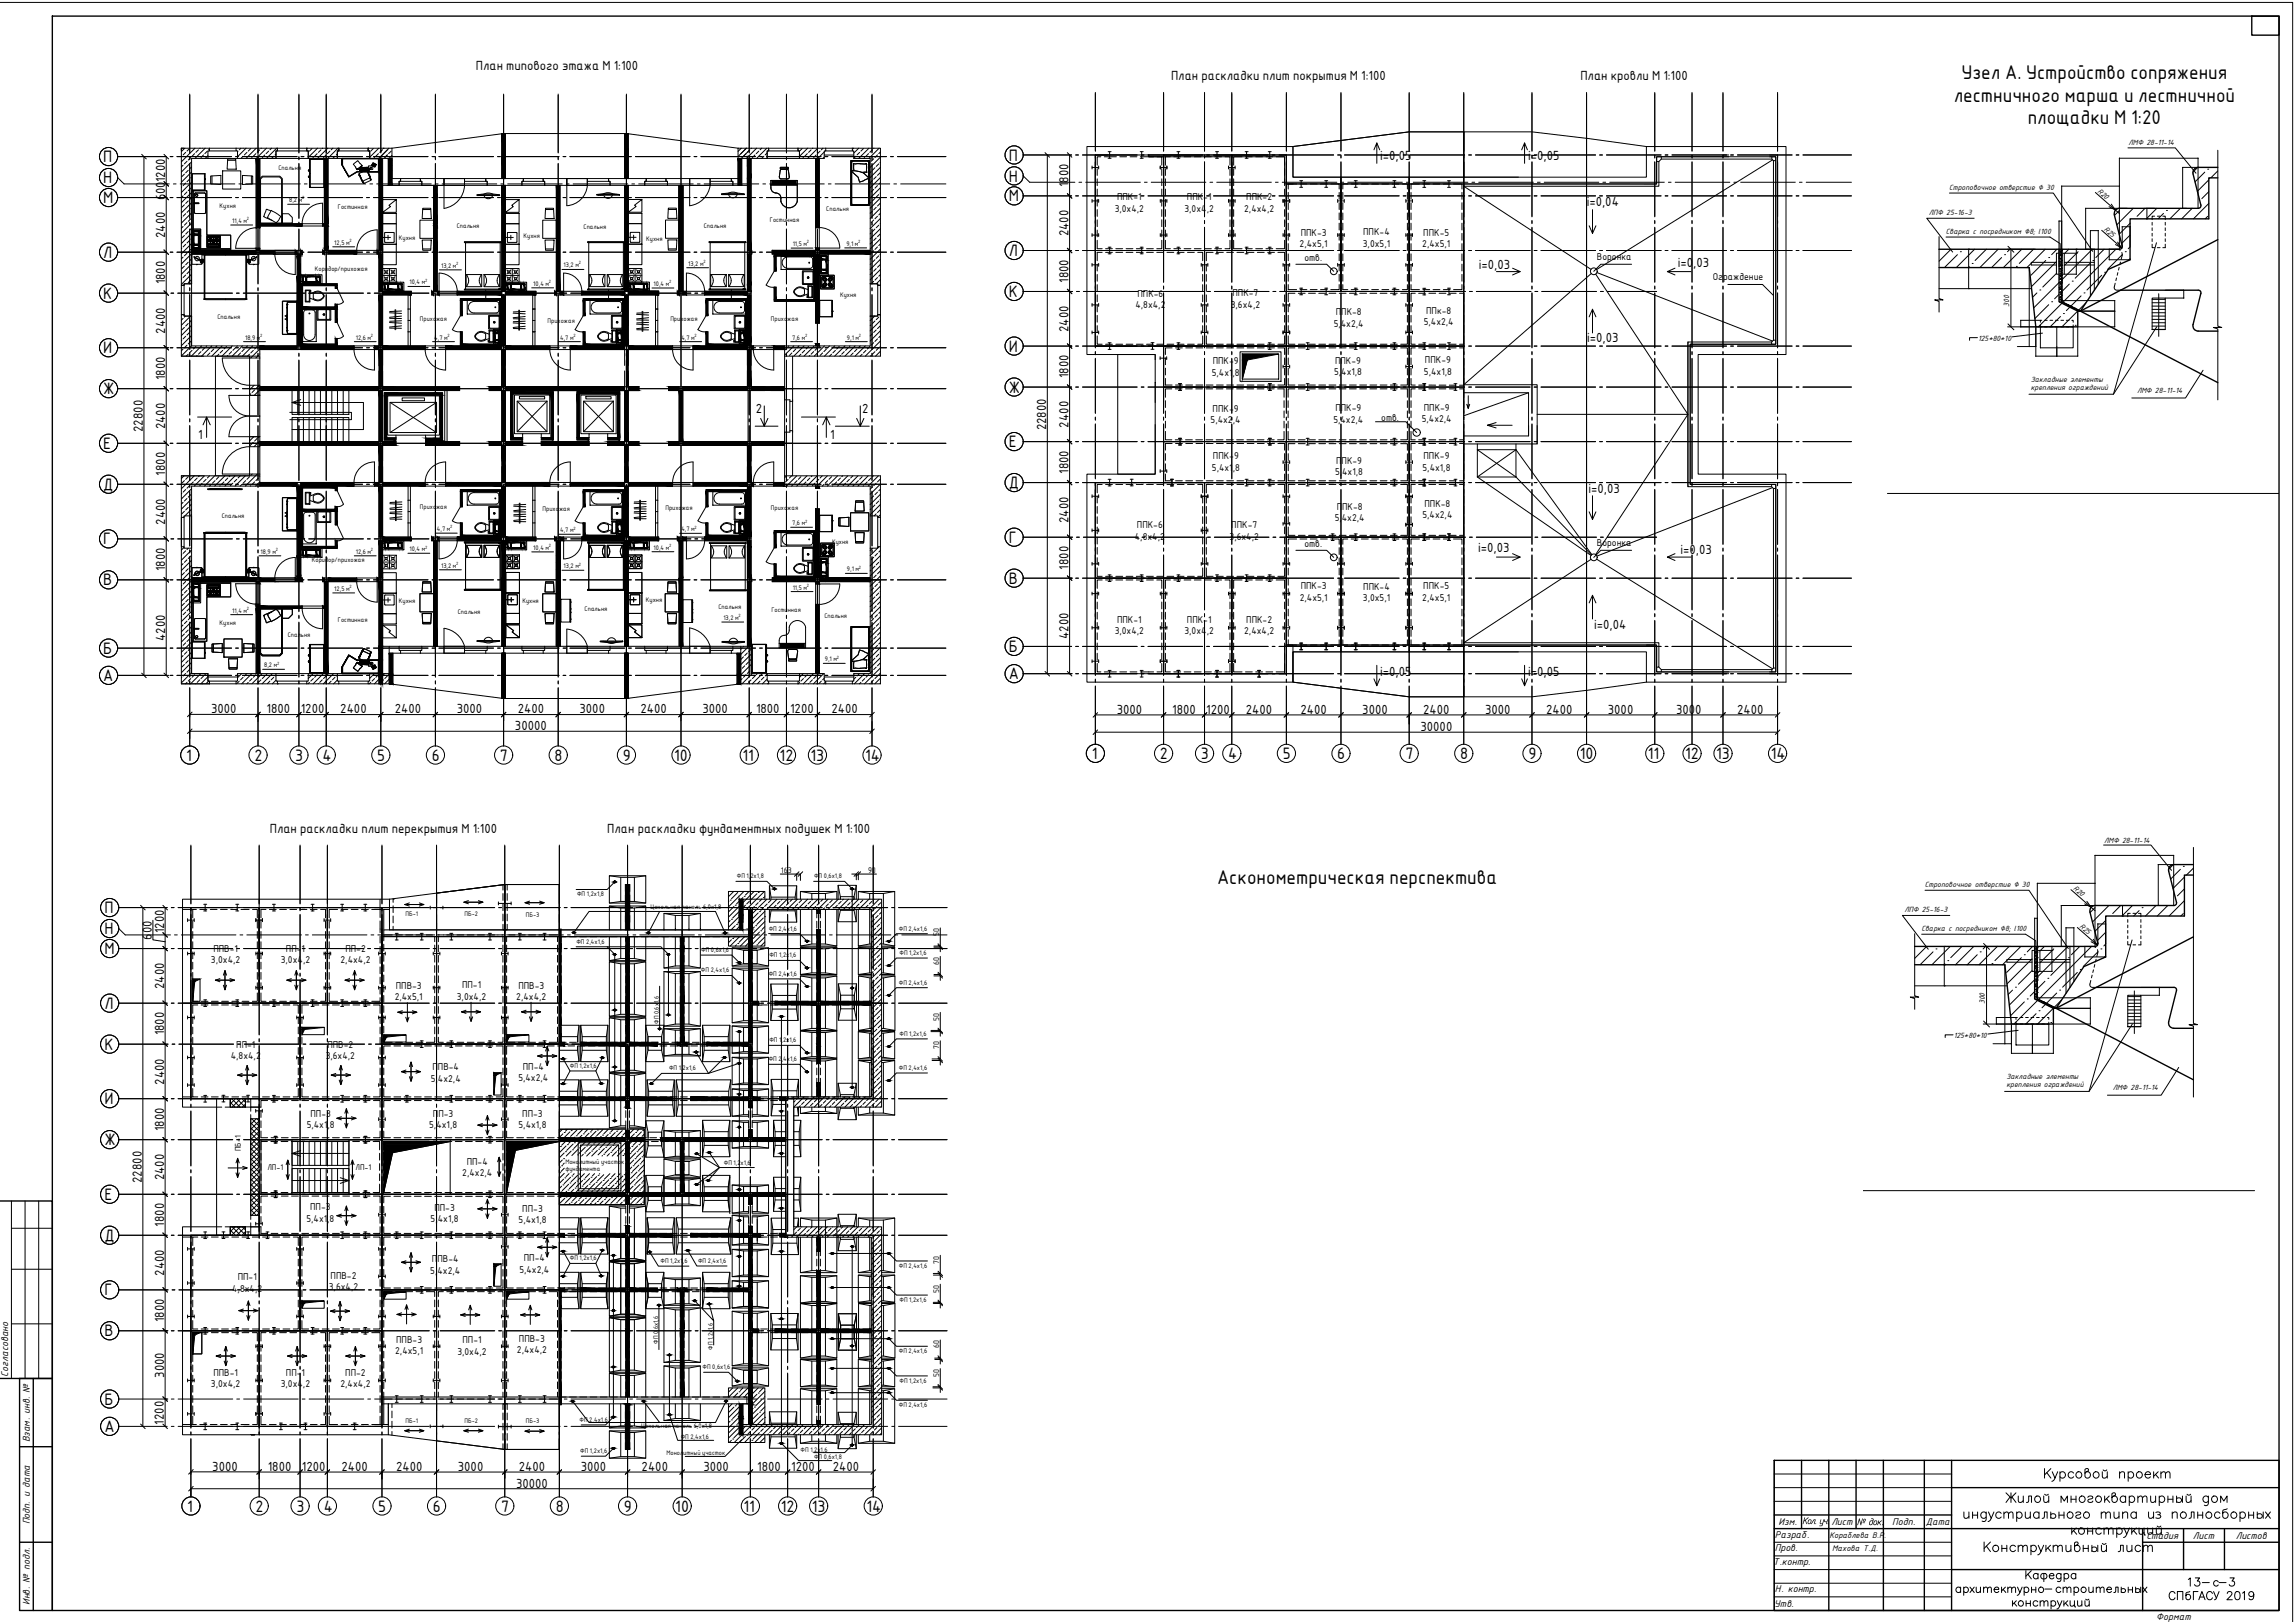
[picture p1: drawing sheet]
<svg xmlns="http://www.w3.org/2000/svg" width="841mm" height="594mm" viewBox="0 0 841 594" stroke-linecap="round" stroke-linejoin="round" font-family="sans-serif">
<defs><g id="words">
<text font-size="8.8" x="726" y="570.8">Конструктивный лист</text>
<text font-size="8.4" x="747.9" y="543.6">Курсовой проект</text>
<g font-size="7">
<text x="718.8" y="28.9">Узел А. Устройство сопряжения</text>
<text x="715.9" y="37.2">лестничного марша и лестничной</text>
<text x="743.1" y="45.6">площадки М 1:20</text>
<text x="446" y="323.7">Асконометрическая перспектива</text>
</g>
<g font-size="5.8">
<text x="37.8" y="59.4">П</text>
<text x="369.7" y="58.8">П</text>
<text x="37.8" y="67.1">Н</text>
<text x="369.7" y="66.5">Н</text>
<text x="37.8" y="74.4">М</text>
<text x="369.7" y="73.8">М</text>
<text x="37.8" y="94.4">Л</text>
<text x="369.7" y="93.8">Л</text>
<text x="37.8" y="109.4">К</text>
<text x="369.7" y="108.8">К</text>
<text x="37.8" y="129.4">И</text>
<text x="369.7" y="128.8">И</text>
<text x="369.7" y="143.8">Ж</text>
<text x="37.8" y="144.4">Ж</text>
<text x="37.8" y="164.4">Е</text>
<text x="369.7" y="163.8">Е</text>
<text x="37.8" y="179.4">Д</text>
<text x="369.7" y="178.8">Д</text>
<text x="37.8" y="199.4">Г</text>
<text x="369.7" y="198.8">Г</text>
<text x="37.8" y="214.4">В</text>
<text x="369.7" y="213.8">В</text>
<text x="37.8" y="239.4">Б</text>
<text x="369.7" y="238.8">Б</text>
<text x="37.8" y="249.4">А</text>
<text x="369.7" y="248.8">А</text>
<text x="68.2" y="278.6">1</text>
<text x="93.2" y="278.6">2</text>
<text x="108.2" y="278.6">3</text>
<text x="118.2" y="278.6">4</text>
<text x="138.2" y="278.6">5</text>
<text x="158.2" y="278.6">6</text>
<text x="183.2" y="278.6">7</text>
<text x="203.2" y="278.6">8</text>
<text x="228.2" y="278.6">9</text>
<text x="247.1" y="278.6">10</text>
<text x="272.1" y="278.6">11</text>
<text x="285.7" y="278.6">12</text>
<text x="297.1" y="278.6">13</text>
<text x="317.1" y="278.6">14</text>
<text x="400.1" y="278">1</text>
<text x="425.1" y="278">2</text>
<text x="440.1" y="278">3</text>
<text x="450.1" y="278">4</text>
<text x="470.1" y="278">5</text>
<text x="490.1" y="278">6</text>
<text x="515.1" y="278">7</text>
<text x="535.1" y="278">8</text>
<text x="560.1" y="278">9</text>
<text x="578.9" y="278">10</text>
<text x="603.9" y="278">11</text>
<text x="617.6" y="278">12</text>
<text x="628.9" y="278">13</text>
<text x="648.9" y="278">14</text>
<text x="38.3" y="334.5">П</text>
<text x="38.3" y="342.2">Н</text>
<text x="38.3" y="349.5">М</text>
<text x="38.3" y="369.5">Л</text>
<text x="38.3" y="384.5">К</text>
<text x="38.3" y="404.5">И</text>
<text x="38.3" y="419.5">Ж</text>
<text x="38.3" y="439.5">Е</text>
<text x="38.3" y="454.5">Д</text>
<text x="38.3" y="474.5">Г</text>
<text x="38.3" y="489.5">В</text>
<text x="38.3" y="514.5">Б</text>
<text x="38.3" y="524.5">А</text>
<text x="68.6" y="553.6">1</text>
<text x="93.6" y="553.6">2</text>
<text x="108.6" y="553.6">3</text>
<text x="118.6" y="553.6">4</text>
<text x="138.6" y="553.6">5</text>
<text x="158.6" y="553.6">6</text>
<text x="183.6" y="553.6">7</text>
<text x="203.6" y="553.6">8</text>
<text x="228.6" y="553.6">9</text>
<text x="247.5" y="553.6">10</text>
<text x="272.5" y="553.6">11</text>
<text x="286.1" y="553.6">12</text>
<text x="297.5" y="553.6">13</text>
<text x="317.5" y="553.6">14</text>
</g>
<g font-size="4.7">
<text x="174.3" y="25.5">План типового этажа М 1:100</text>
<text x="429.1" y="29.3">План раскладки плит покрытия М 1:100</text>
<text x="579.1" y="29.3">План кровли М 1:100</text>
<text x="505.8" y="58.6">i=0,05</text>
<text x="560" y="58.6">i=0,05</text>
<text x="60.5" y="66.7" transform="rotate(-90 60.5 66.7)">1200</text>
<text x="391.5" y="68.6" transform="rotate(-90 391.5 68.6)">1800</text>
<text x="60.5" y="73.4" transform="rotate(-90 60.5 73.4)">600</text>
<text x="581.4" y="75.4">i=0,04</text>
<text x="60.5" y="87.2" transform="rotate(-90 60.5 87.2)">2400</text>
<text x="391.5" y="86.6" transform="rotate(-90 391.5 86.6)">2400</text>
<text x="541.9" y="98.4">i=0,03</text>
<text x="614.8" y="97.8">i=0,03</text>
<text x="60.5" y="104.2" transform="rotate(-90 60.5 104.2)">1800</text>
<text x="391.5" y="103.6" transform="rotate(-90 391.5 103.6)">1800</text>
<text x="60.5" y="122.2" transform="rotate(-90 60.5 122.2)">2400</text>
<text x="391.5" y="121.6" transform="rotate(-90 391.5 121.6)">2400</text>
<text x="581.6" y="125.1">i=0,03</text>
<text x="60.5" y="139.2" transform="rotate(-90 60.5 139.2)">1800</text>
<text x="391.5" y="138.6" transform="rotate(-90 391.5 138.6)">1800</text>
<text x="277" y="151.4">2</text>
<text x="316" y="151.4">2</text>
<text x="52.3" y="158.2" transform="rotate(-90 52.3 158.2)">22800</text>
<text x="60.5" y="157.2" transform="rotate(-90 60.5 157.2)">2400</text>
<text x="72.6" y="160.8">1</text>
<text x="304.2" y="160.8">1</text>
<text x="383.4" y="157.6" transform="rotate(-90 383.4 157.6)">22800</text>
<text x="391.5" y="156.6" transform="rotate(-90 391.5 156.6)">2400</text>
<text x="391.5" y="173.6" transform="rotate(-90 391.5 173.6)">1800</text>
<text x="60.5" y="174.2" transform="rotate(-90 60.5 174.2)">1800</text>
<text x="582.1" y="180.7">i=0,03</text>
<text x="391.5" y="191.6" transform="rotate(-90 391.5 191.6)">2400</text>
<text x="60.5" y="192.2" transform="rotate(-90 60.5 192.2)">2400</text>
<text x="541.6" y="202.3">i=0,03</text>
<text x="615.8" y="203">i=0,03</text>
<text x="60.5" y="209.2" transform="rotate(-90 60.5 209.2)">1800</text>
<text x="391.5" y="208.6" transform="rotate(-90 391.5 208.6)">1800</text>
<text x="584.2" y="230.3">i=0,04</text>
<text x="60.5" y="234.7" transform="rotate(-90 60.5 234.7)">4200</text>
<text x="391.5" y="234.1" transform="rotate(-90 391.5 234.1)">4200</text>
<text x="505.8" y="247.6">i=0,05</text>
<text x="560" y="247.6">i=0,05</text>
<text x="77.4" y="261.2">3000</text>
<text x="97.7" y="261.3">1800</text>
<text x="110.2" y="261.3">1200</text>
<text x="124.7" y="261.3">2400</text>
<text x="144.7" y="261.3">2400</text>
<text x="167.4" y="261.3">3000</text>
<text x="189.7" y="261.3">2400</text>
<text x="212.4" y="261.3">3000</text>
<text x="234.7" y="261.3">2400</text>
<text x="257.4" y="261.3">3000</text>
<text x="277.1" y="261.3">1800</text>
<text x="289.5" y="261.3">1200</text>
<text x="304.7" y="261.3">2400</text>
<text x="409.2" y="261.4">3000</text>
<text x="429.6" y="261.4">1800</text>
<text x="442.1" y="261.4">1200</text>
<text x="456.6" y="261.4">2400</text>
<text x="476.6" y="261.4">2400</text>
<text x="499.2" y="261.4">3000</text>
<text x="521.6" y="261.4">2400</text>
<text x="544.2" y="261.4">3000</text>
<text x="566.6" y="261.4">2400</text>
<text x="589.2" y="261.4">3000</text>
<text x="614.2" y="261.4">3000</text>
<text x="636.6" y="261.4">2400</text>
<text x="188.7" y="267.4">30000</text>
<text x="520.6" y="267.8">30000</text>
<text x="98.8" y="304.9">План раскладки плит перекрытия М 1:100</text>
<text x="222.5" y="304.9">План раскладки фундаментных подушек М 1:100</text>
<text x="60.1" y="341.7" transform="rotate(-90 60.1 341.7)">1200</text>
<text x="55.6" y="344.2" transform="rotate(-90 55.6 344.2)">600</text>
<text x="60.1" y="362.3" transform="rotate(-90 60.1 362.3)">2400</text>
<text x="60.1" y="379.3" transform="rotate(-90 60.1 379.3)">1800</text>
<text x="60.1" y="397.2" transform="rotate(-90 60.1 397.2)">2400</text>
<text x="60.1" y="414.3" transform="rotate(-90 60.1 414.3)">1800</text>
<text x="51.9" y="433.3" transform="rotate(-90 51.9 433.3)">22800</text>
<text x="60.1" y="432.3" transform="rotate(-90 60.1 432.3)">2400</text>
<text x="60.1" y="449.3" transform="rotate(-90 60.1 449.3)">1800</text>
<text x="60.1" y="467.2" transform="rotate(-90 60.1 467.2)">2400</text>
<text x="60.1" y="484.3" transform="rotate(-90 60.1 484.3)">1800</text>
<text x="60.1" y="504.6" transform="rotate(-90 60.1 504.6)">3000</text>
<text x="60.1" y="521.8" transform="rotate(-90 60.1 521.8)">1200</text>
<text x="77.8" y="538.7">3000</text>
<text x="98.1" y="538.7">1800</text>
<text x="110.6" y="538.7">1200</text>
<text x="125.1" y="538.7">2400</text>
<text x="145.1" y="538.7">2400</text>
<text x="167.8" y="538.7">3000</text>
<text x="190.1" y="538.7">2400</text>
<text x="212.8" y="538.7">3000</text>
<text x="235.1" y="538.7">2400</text>
<text x="257.8" y="538.7">3000</text>
<text x="277.5" y="538.7">1800</text>
<text x="290" y="538.7">1200</text>
<text x="305.2" y="538.7">2400</text>
<text x="189.1" y="544.8">30000</text>
</g>
<g font-size="3.9">
<text x="2.9" y="504.3" transform="rotate(-90 2.9 504.3)">Согласовано</text>
<text x="10.9" y="528.3" transform="rotate(-90 10.9 528.3)">Взам. инв. №</text>
<text x="10.9" y="558.3" transform="rotate(-90 10.9 558.3)">Подп. и дата</text>
<text x="650.4" y="563.2">Разраб.</text>
<text x="651.7" y="558.6">Изм.</text>
<text x="660.3" y="558.2">Кол. уч.</text>
<text x="671.1" y="558.6">Лист</text>
<text x="680.3" y="558.6">№ док.</text>
<text x="693.4" y="558.6">Подп.</text>
<text x="705.7" y="558.4">Дата</text>
<text x="786.6" y="563.6">Стадия</text>
<text x="803.6" y="563.6">Лист</text>
<text x="819.3" y="563.6">Листов</text>
<text x="650.4" y="568.3">Пров.</text>
<text x="649.8" y="573.2">Т.контр.</text>
<text x="10.9" y="587.9" transform="rotate(-90 10.9 587.9)">Инв. № подл.</text>
<text x="650.4" y="583.2">Н. контр.</text>
<text x="650.2" y="588.6">Утв.</text>
<text x="790.2" y="593.4">Формат</text>
</g>
<g font-size="3.5">
<text x="408.5" y="77.5">3,0х4,2</text>
<text x="409.4" y="73.4">ППК-1</text>
<text x="434.1" y="77.5">3,0х4,2</text>
<text x="435" y="73.4">ППК-1</text>
<text x="456" y="77.5">2,4х4,2</text>
<text x="456.7" y="73.4">ППК-2</text>
<text x="476.7" y="86.3">ППК-3</text>
<text x="499.6" y="86.1">ППК-4</text>
<text x="521.6" y="86.3">ППК-5</text>
<text x="476.3" y="90.5">2,4х5,1</text>
<text x="478" y="95.6">отв.</text>
<text x="499.4" y="90.3">3,0х5,1</text>
<text x="521.2" y="90.5">2,4х5,1</text>
<text x="585.2" y="95.2">Воронка</text>
<text x="627.7" y="102.6">Ограждение</text>
<text x="416.1" y="112.8">4,8х4,2</text>
<text x="416.8" y="108.6">ППК-6</text>
<text x="451" y="112.7">3,6х4,2</text>
<text x="451.7" y="108.6">ППК-7</text>
<text x="488.8" y="119.7">5,4х2,4</text>
<text x="489.5" y="115.5">ППК-8</text>
<text x="521.8" y="119.2">5,4х2,4</text>
<text x="522.6" y="115">ППк-8</text>
<text x="444" y="137.5">5,4х1,8</text>
<text x="444.4" y="133.4">ППК-9</text>
<text x="488.9" y="137.4">5,4х1,8</text>
<text x="489.2" y="133.2">ППК-9</text>
<text x="521.8" y="137.3">5,4х1,8</text>
<text x="522.2" y="133.1">ППК-9</text>
<text x="443.6" y="154.9">5,4х2,4</text>
<text x="444.4" y="150.7">ППК-9</text>
<text x="488.6" y="154.8">5,4х2,4</text>
<text x="489.4" y="150.6">ППК-9</text>
<text x="506.2" y="154.2">отв.</text>
<text x="521" y="154.6">5,4х2,4</text>
<text x="521.8" y="150.4">ППК-9</text>
<text x="444.1" y="172.4">5,4х1,8</text>
<text x="444.5" y="168.2">ППК-9</text>
<text x="489.6" y="169.9">ППК-9</text>
<text x="521.3" y="172.3">5,4х1,8</text>
<text x="521.7" y="168.2">ППК-9</text>
<text x="489.2" y="174">5,4х1,8</text>
<text x="522" y="185.6">ППК-8</text>
<text x="489.1" y="190.8">5,4х2,4</text>
<text x="489.9" y="186.6">ППК-8</text>
<text x="521.3" y="189.8">5,4х2,4</text>
<text x="415.9" y="197.6">4,8х4,2</text>
<text x="416.6" y="193.4">ППК-6</text>
<text x="450.6" y="197.6">3,6х4,2</text>
<text x="451.2" y="193.4">ППК-7</text>
<text x="478" y="200.4">отв.</text>
<text x="585.2" y="200">Воронка</text>
<text x="476.7" y="215.8">ППК-3</text>
<text x="499.6" y="216">ППК-4</text>
<text x="521.6" y="215.8">ППК-5</text>
<text x="476.3" y="220">2,4х5,1</text>
<text x="499.4" y="220.2">3,0х5,1</text>
<text x="521.2" y="220">2,4х5,1</text>
<text x="408.5" y="232.3">3,0х4,2</text>
<text x="409.4" y="228.1">ППК-1</text>
<text x="434.1" y="232.3">3,0х4,2</text>
<text x="435" y="228.1">ППК-1</text>
<text x="456" y="232.3">2,4х4,2</text>
<text x="456.7" y="228.1">ППК-2</text>
<text x="77.3" y="352.9">3,0х4,2</text>
<text x="78.2" y="348.7">ППВ-1</text>
<text x="102.9" y="352.9">3,0х4,2</text>
<text x="104.8" y="348.7">ПП-1</text>
<text x="124.8" y="352.9">2,4х4,2</text>
<text x="126.6" y="348.7">ПП-2</text>
<text x="145" y="362.2">ППВ-3</text>
<text x="169.3" y="362">ПП-1</text>
<text x="189.9" y="362.2">ППВ-3</text>
<text x="144.7" y="366.4">2,4х5,1</text>
<text x="167.4" y="366.2">3,0х4,2</text>
<text x="189.2" y="366.4">2,4х4,2</text>
<text x="86.6" y="383.8">ПП-1</text>
<text x="120" y="383.8">ППВ-2</text>
<text x="84.6" y="388">4,8х4,2</text>
<text x="119.4" y="387.9">3,6х4,2</text>
<text x="158.5" y="392">ППВ-4</text>
<text x="191.6" y="391.9">ПП-4</text>
<text x="157.9" y="396.2">5,4х2,4</text>
<text x="190" y="396">5,4х2,4</text>
<text x="112.4" y="413.1">5,4х1,8</text>
<text x="113.8" y="408.9">ПП-3</text>
<text x="157.3" y="413.1">5,4х1,8</text>
<text x="158.7" y="408.9">ПП-3</text>
<text x="190" y="413.2">5,4х1,8</text>
<text x="191.4" y="409">ПП-3</text>
<text x="169.4" y="430.8">2,4х2,4</text>
<text x="171" y="426.6">ПП-4</text>
<text x="113.7" y="443.3">ПП-3</text>
<text x="159.2" y="443.5">ПП-3</text>
<text x="191.4" y="443.8">ПП-3</text>
<text x="112.3" y="447.5">5,4х1,8</text>
<text x="157.8" y="447.7">5,4х1,8</text>
<text x="190" y="448">5,4х1,8</text>
<text x="191.9" y="462">ПП-4</text>
<text x="157.7" y="466.5">5,4х2,4</text>
<text x="158.3" y="462.3">ППВ-4</text>
<text x="190.3" y="466.1">5,4х2,4</text>
<text x="85.1" y="473.2">4,8х4,2</text>
<text x="87.1" y="469">ПП-1</text>
<text x="120.5" y="472.6">3,6х4,2</text>
<text x="121.2" y="468.4">ППВ-2</text>
<text x="145.2" y="491.8">ППВ-3</text>
<text x="169.5" y="492">ПП-1</text>
<text x="190.2" y="491.5">ППВ-3</text>
<text x="144.8" y="495.9">2,4х5,1</text>
<text x="167.6" y="496.1">3,0х4,2</text>
<text x="189.4" y="495.7">2,4х4,2</text>
<text x="78.2" y="503.8">ППВ-1</text>
<text x="104.8" y="503.8">ПП-1</text>
<text x="126.5" y="503.8">ПП-2</text>
<text x="77.3" y="508">3,0х4,2</text>
<text x="102.9" y="508">3,0х4,2</text>
<text x="124.8" y="508">2,4х4,2</text>
</g>
<g font-size="3.3">
<text x="670.4" y="563.4">Кораблева В.Р</text>
<text x="690.5" y="563.4">.</text>
<text x="671.4" y="568.3">Махова Т.Д.</text>
</g>
<g font-size="3">
<text x="780" y="53.2">ЛМФ 28-11-14</text>
<text x="714.3" y="69.5">Строповочное отверстие ∅ 30</text>
<text x="768.5" y="70.3" transform="rotate(41 768.5 70.3)">R20</text>
<text x="706.8" y="78.6">ЛПФ 25-16-3</text>
<text x="713" y="85.7">Сварка с посредником ∅8; l100</text>
<text x="770.8" y="84.2" transform="rotate(41 770.8 84.2)">R25</text>
<text x="736.3" y="112.5" transform="rotate(-90 736.3 112.5)">300</text>
<text x="724.9" y="125">125*80*10</text>
<text x="744.2" y="139.8">Закладные элементы</text>
<text x="744.2" y="143">крепления ограждений</text>
<text x="783.1" y="144">ЛМФ 28-11-14</text>
<text x="771.1" y="308.6">ЛМФ 28-11-14</text>
<text x="286.2" y="319.7">163</text>
<text x="318.1" y="319.7">90</text>
<text x="705.3" y="324.9">Строповочное отверстие ∅ 30</text>
<text x="759.6" y="325.6" transform="rotate(41 759.6 325.6)">R20</text>
<text x="697.9" y="334">ЛПФ 25-16-3</text>
<text x="704.1" y="341">Сварка с посредником ∅8; l100</text>
<text x="761.9" y="339.5" transform="rotate(41 761.9 339.5)">R25</text>
<text x="344.1" y="343" transform="rotate(-90 344.1 343)">50</text>
<text x="344.1" y="353.4" transform="rotate(-90 344.1 353.4)">60</text>
<text x="727.4" y="367.8" transform="rotate(-90 727.4 367.8)">300</text>
<text x="344.1" y="373.9" transform="rotate(-90 344.1 373.9)">50</text>
<text x="715.9" y="380.3">125*80*10</text>
<text x="344.1" y="384.3" transform="rotate(-90 344.1 384.3)">70</text>
<text x="735.2" y="395.1">Закладные элементы</text>
<text x="735.3" y="398.3">крепления ограждений</text>
<text x="774.2" y="399.3">ЛМФ 28-11-14</text>
<text x="344.1" y="462.9" transform="rotate(-90 344.1 462.9)">70</text>
<text x="344.1" y="473.5" transform="rotate(-90 344.1 473.5)">50</text>
<text x="344.1" y="493.9" transform="rotate(-90 344.1 493.9)">60</text>
<text x="344.1" y="504.4" transform="rotate(-90 344.1 504.4)">50</text>
</g>
<g font-size="2.9">
<text x="88.3" y="421.6" transform="rotate(-90 88.3 421.6)">ПБ-1</text>
<text x="98" y="428.4">ЛП-1</text>
<text x="130.3" y="428.7">ЛП-1</text>
</g>
<g font-size="2.3">
<text x="102" y="62.1">Спальня</text>
<text x="80.5" y="76">Кухня</text>
<text x="106" y="74.1">8,2 м</text>
<text x="123.8" y="76.6">Гостинная</text>
<text x="302.8" y="77.5">Спальня</text>
<text x="85.1" y="81.7">11,4 м</text>
<text x="167.4" y="83.6">Спальня</text>
<text x="213.9" y="84">Спальня</text>
<text x="257.9" y="83.7">Спальня</text>
<text x="282.1" y="81.5">Гостинная</text>
<text x="122.5" y="89.6">12,5 м</text>
<text x="146.2" y="87.8">Кухня</text>
<text x="191.9" y="87.1">Кухня</text>
<text x="236.8" y="88.4">Кухня</text>
<text x="290.5" y="90.1">11,5 м</text>
<text x="310.2" y="90">9,1 м</text>
<text x="115.4" y="99.4">Коридор/прихожая</text>
<text x="161.6" y="98.1">13,2 м</text>
<text x="206.5" y="97.9">13,2 м</text>
<text x="252.2" y="97.3">13,2 м</text>
<text x="150.1" y="104.1">10,4 м</text>
<text x="195.4" y="104.6">10,4 м</text>
<text x="239.5" y="104.7">10,4 м</text>
<text x="307.8" y="108.7">Кухня</text>
<text x="79.7" y="117">Спальня</text>
<text x="153.9" y="117.5">Прихожая</text>
<text x="200.7" y="118.5">Прихожая</text>
<text x="245.7" y="117.5">Прихожая</text>
<text x="282.5" y="117.5">Прихожая</text>
<text x="89.8" y="124.3">18,9 м</text>
<text x="130.4" y="124.3">12,6 м</text>
<text x="159.1" y="124.3">4,7 м</text>
<text x="205.3" y="124.3">4,7 м</text>
<text x="249.7" y="124.3">4,7 м</text>
<text x="290.3" y="124.3">7,6 м</text>
<text x="310.4" y="124.3">9,1 м</text>
<text x="81.3" y="189.6">Спальня</text>
<text x="153.9" y="186.4">Прихожая</text>
<text x="198.9" y="187.1">Прихожая</text>
<text x="243.9" y="186.7">Прихожая</text>
<text x="282.5" y="187">Прихожая</text>
<text x="160.1" y="194.6">4,7 м</text>
<text x="205.3" y="195">4,7 м</text>
<text x="249.7" y="194.6">4,7 м</text>
<text x="290.3" y="192.4">7,6 м</text>
<text x="95.5" y="202.9">18,9 м</text>
<text x="130.4" y="202.9">12,6 м</text>
<text x="150.1" y="201.9">10,4 м</text>
<text x="195.4" y="201.4">10,4 м</text>
<text x="239.5" y="201.4">10,4 м</text>
<text x="304.9" y="199.3">Кухня</text>
<text x="114.3" y="205.8">Коридор/прихожая</text>
<text x="161.6" y="208">13,2 м</text>
<text x="206.5" y="208.2">13,2 м</text>
<text x="310.4" y="209.3">9,1 м</text>
<text x="290.5" y="216">11,5 м</text>
<text x="122.5" y="216.5">12,5 м</text>
<text x="146.2" y="221">Кухня</text>
<text x="191.5" y="221">Кухня</text>
<text x="236.7" y="220.6">Кухня</text>
<text x="85.1" y="224.4">11,4 м</text>
<text x="123.8" y="227.8">Гостинная</text>
<text x="167.7" y="224.9">Спальня</text>
<text x="214.2" y="223.8">Спальня</text>
<text x="263.3" y="223.1">Спальня</text>
<text x="265.1" y="227">13,2 м</text>
<text x="282.7" y="224">Гостинная</text>
<text x="302.1" y="226.5">Спальня</text>
<text x="80.5" y="228.8">Кухня</text>
<text x="105.4" y="233.3">Спальня</text>
<text x="96.8" y="244.4">8,2 м</text>
<text x="302.3" y="242.3">9,1 м</text>
<text x="270" y="321.7">ФП 1,2х1,8</text>
<text x="298.3" y="321.7">ФП 0,6х1,8</text>
<text x="211.5" y="328.2">ФП 1,2х1,8</text>
<text x="148.6" y="335.5">ПБ-1</text>
<text x="170.2" y="335.5">ПБ-2</text>
<text x="192.7" y="336">ПБ-3</text>
<text x="238.3" y="333.1">Цокольная панель 6,0х1,8</text>
<text x="281.7" y="340.9">ФП 2,4х1,6</text>
<text x="329.4" y="340.9">ФП 2,4х1,6</text>
<text x="211.2" y="345.7">ФП 2,4х1,6</text>
<text x="257" y="348.7">ФП 0,6х1,6</text>
<text x="282" y="350.7">ФП 1,2х</text>
<text x="289.3" y="350.7">1,6</text>
<text x="329.6" y="349.8">ФП 1,2х1,6</text>
<text x="256.9" y="356.2">ФП 2,4х1,6</text>
<text x="281.7" y="357.5">ФП 2,4х1,6</text>
<text x="329.4" y="360.7">ФП 2,4х1,6</text>
<text x="241.4" y="375.1" transform="rotate(-90 241.4 375.1)">ФП 0,6х1,6</text>
<text x="282" y="381.8">ФП 1,2х1,6</text>
<text x="329.6" y="379.4">ФП 1,2х1,6</text>
<text x="281.7" y="388.7">ФП 2,4х1,6</text>
<text x="208.8" y="391.2">ФП 1,2х1,6</text>
<text x="245.2" y="392">ФП 1,2х1,6</text>
<text x="329.4" y="391.9">ФП 2,4х1,6</text>
<text x="207.2" y="426.2">Монолитный участок</text>
<text x="207.2" y="428.9">фундамента</text>
<text x="265.2" y="426.5">ФП 1,2</text>
<text x="271.4" y="426.5">х1,6</text>
<text x="208.8" y="461.6">ФП 1,2х1,6</text>
<text x="242" y="462.7">ФП 1,2х1,6</text>
<text x="255.8" y="462.6">ФП 2,4х1,6</text>
<text x="329.4" y="464.3">ФП 2,4х1,6</text>
<text x="329.6" y="476.8">ФП 1,2х1,6</text>
<text x="261.2" y="487.1" transform="rotate(-90 261.2 487.1)">1,6</text>
<text x="241.1" y="492.2" transform="rotate(-90 241.1 492.2)">ФП 0,6х1,6</text>
<text x="261.2" y="494.4" transform="rotate(-90 261.2 494.4)">ФП 1,2х</text>
<text x="329.4" y="495.5">ФП 2,4х1,6</text>
<text x="257.4" y="501.5">ФП 0,6х1,6</text>
<text x="329.6" y="506.4">ФП 1,2х1,6</text>
<text x="329.4" y="515.3">ФП 2,4х1,6</text>
<text x="148.6" y="521.1">ПБ-1</text>
<text x="170.2" y="521.3">ПБ-2</text>
<text x="192.7" y="521.1">ПБ-3</text>
<text x="212.4" y="520.8">ФП 2,4х1,6</text>
<text x="234.9" y="523.1">Цокольная панель 6,0х1,8</text>
<text x="249.4" y="527.1">ФП 2,4х1,6</text>
<text x="212.6" y="532.3">ФП 1,2х1,6</text>
<text x="244.2" y="532.9">Монолитный участок</text>
<text x="293.4" y="531.7">ФП 1,2х1,6</text>
<text x="298.3" y="534.5">ФП 0,6х1,8</text>
</g>
<g font-size="1.6">
<text x="110.7" y="73">2</text>
<text x="90.5" y="80.6">2</text>
<text x="128.1" y="88.6">2</text>
<text x="295.7" y="89.1">2</text>
<text x="314.5" y="89">2</text>
<text x="167.2" y="97">2</text>
<text x="212.1" y="96.9">2</text>
<text x="257.8" y="96.3">2</text>
<text x="155.8" y="103.1">2</text>
<text x="201.1" y="103.6">2</text>
<text x="245.2" y="103.7">2</text>
<text x="95.4" y="123.3">2</text>
<text x="135.9" y="123.3">2</text>
<text x="164" y="123.3">2</text>
<text x="210.1" y="123.3">2</text>
<text x="254.6" y="123.3">2</text>
<text x="295" y="123.3">2</text>
<text x="314.7" y="123.3">2</text>
<text x="295" y="191.4">2</text>
<text x="165" y="193.6">2</text>
<text x="210.1" y="193.9">2</text>
<text x="254.6" y="193.6">2</text>
<text x="101" y="201.8">2</text>
<text x="135.9" y="201.9">2</text>
<text x="155.8" y="200.9">2</text>
<text x="201.1" y="200.4">2</text>
<text x="245.2" y="200.3">2</text>
<text x="167.2" y="207">2</text>
<text x="212.1" y="207.1">2</text>
<text x="314.7" y="208.3">2</text>
<text x="128.1" y="215.4">2</text>
<text x="295.7" y="215">2</text>
<text x="90.5" y="223.4">2</text>
<text x="270.6" y="226">2</text>
<text x="101.5" y="243.4">2</text>
<text x="306.7" y="241.2">2</text>
</g>
</g></defs>
<g fill="none" stroke="#000" stroke-width=".37">
<path d="M106.2 151h22.6v2.7h-22.6M107 152.9h20.8v8.8h-20.8zM107 143h20.8v8.8h-20.8zM109.1 143v8.8M109.1 152.9v8.8M110.2 148.5l-3.2-1.1h26.2v9.9h-26.2M110.2 146.4l-3.2 1M111.2 143v8.8M111.2 152.9v8.8M113.3 143v8.8M113.3 152.9v8.8M115.4 143v8.8"/>
<path d="M115.4 152.9v8.8M117.4 143v8.8M117.4 152.9v8.8M119.5 143v8.8M119.5 152.9v8.8M121.6 143v8.8M121.6 152.9v8.8M123.7 143v8.8M123.7 152.9v8.8M125.8 143v8.8M125.8 152.9v8.8M140.8 143.9h21.4v17.4h-6.2v-.8h5.4v-15.8h-19.7v15.7h3.4v.8h-4.3z"/>
<path d="M191.5 160.3h-3.6v-16h14.1v16h-3.6M191.5 161.1h-4.4v-17.6h15.7v17.6h-4.4M215.9 160.3h-3.6v-16h14v16h-3.6M215.9 161.1h-4.5v-17.6h15.7v17.6h-4.4M107 418.1h20.9v8.7h-20.9zM109.1 418.1v8.7M111.2 418.1v8.7M113.3 418.1v8.7M115.4 418.1v8.7M117.4 418.1v8.7M119.5 418.1v8.7M121.6 418.1v8.7"/>
<path d="M123.7 418.1v8.7M125.8 418.1v8.7M211.9 418.5h15.6v17.7h-15.6zM212.7 419.4h14v16h-14zM107 428h20.9v8.8h-20.9zM107 432.4h20.9M109.1 428v8.8M110.2 421.4l-3.2 1.1M111.2 428v8.8M113.3 428v8.8M115.4 428v8.8M117.4 428v8.8"/>
<path d="M119.5 428v8.8M121.6 428v8.8M123.7 428v8.8M124.7 431.3l3.2 1.1-3.2 1M125.8 428v8.8M127.9 422.5h-20.9l3.2 1"/>
</g>
<g fill="#000" stroke="#000" stroke-width=".37">
<path d="M183.9 49l.7-.1zM229.6 48.9l.6 .1zM228.9 105.3h1.3v1.4zM230.2 106.7h11.2zM138.9 128.2h.7v13.5zM139.6 128h.6v13.7zM183.9 128h.7v13.7zM183.9 128h.7zM184.6 128h.6zM229.6 128h.6v13.7zM95.2 141.7h43.7zM140.2 141.7h28.2z"/>
<path d="M179.3 143h4.6zM180.8 141.7h3.1zM183.9 143h1.3zM185.2 141.7h43.7zM228.9 143h1.3zM230.2 141.7h3.9zM245 141.7h3.9zM250.2 141.7l23.7-.1zM273.9 141.6h.7zM275.2 141.6h12.3zM95.2 161.7h43.7v1.3zM139.6 163.1h.6z"/>
<path d="M140.2 161.7h4.9v1.4zM156 161.7h12.4v1.4zM179.3 161.7h4.6v1.4zM183.9 163.1h.7zM184.6 163.1h.6zM185.2 161.7h6.3v1.4zM198.4 161.7h17.5v1.4zM185.2 176.7h16.3zM222.7 161.7h6.2v1.4zM209 176.7h19.9zM228.9 163.1h.7zM230.2 161.7h3.9v1.4z"/>
<path d="M245 161.7h3.9v1.4zM250.2 161.7h23.7v1.4zM273.9 163.1h.7zM274.6 163.1h.6zM275.2 162.4h12.3v.7z"/>
<path d="M93.9 58l1.3 25.5v-25.5zM93.9 58l1.3 25.5h-1.3z"/>
<path d="M118.9 58l1.3 24v-24zM118.9 58l1.3 24h-1.3z"/>
<path d="M138.9 58l1.3 33.7v-33.7zM138.9 58l1.3 33.7h-1.3z"/>
<path d="M142.3 58l1.3 9.9v-9.9zM142.3 58l1.3 9.9h-1.3z"/>
<path d="M183.9 49h.7zM183.9 49h.7z"/>
<path d="M184.6 49h.6zM184.6 49h.6z"/>
<path d="M183.9 49l.7 8.4v-8.4zM183.9 49l.7 8.4h-.7z"/>
<path d="M183.9 57.4l.7 8v-8zM183.9 57.4l.7 8h-.7z"/>
<path d="M184.6 48.9l.6 .1zM184.6 48.9l.6 .1z"/>
<path d="M184.6 49l.6 8.4v-8.4zM184.6 49l.6 8.4h-.6z"/>
<path d="M184.6 57.4l.6 8v-8zM184.6 57.4l.6 8h-.6z"/>
<path d="M228.9 49h.7zM228.9 49h.7z"/>
<path d="M228.9 48.9l.7 .1zM228.9 48.9l.7 .1z"/>
<path d="M228.9 49l.7 8.4v-8.4zM228.9 49l.7 8.4h-.7z"/>
<path d="M228.9 57.4l.7 8v-8zM228.9 57.4l.7 8h-.7z"/>
<path d="M229.6 49h.6zM229.6 49h.6z"/>
<path d="M229.6 49l.6 8.4v-8.4zM229.6 49l.6 8.4h-.6z"/>
<path d="M229.6 57.4l.6 8v-8zM229.6 57.4l.6 8h-.6z"/>
<path d="M270.5 58l1.3 9.9v-9.9zM270.5 58l1.3 9.9h-1.3z"/>
<path d="M273.9 58l.7 2.8v-2.8zM273.9 58l.7 2.8h-.7z"/>
<path d="M274.6 58l.6 7.2v-7.2zM274.6 58l.6 7.2h-.6z"/>
<path d="M298.9 58l1.3 25.4v-25.4zM298.9 58l1.3 25.4h-1.3z"/>
<path d="M158.9 67.9l.7 4.5v-4.5zM158.9 67.9l.7 4.5h-.7z"/>
<path d="M158.9 72.4l.7 9.6v-9.6zM158.9 72.4l.7 9.6h-.7z"/>
<path d="M159.6 67.9l.6 4.5v-4.5zM159.6 67.9l.6 4.5h-.6z"/>
<path d="M159.6 72.4l.6 9.6v-9.6zM159.6 72.4l.6 9.6h-.6z"/>
<path d="M183.9 67.9l1.3 37.4v-37.4zM183.9 67.9l1.3 37.4h-1.3z"/>
<path d="M203.9 67.9l1.3 38.8v-38.8zM203.9 67.9l1.3 38.8h-1.3z"/>
<path d="M228.9 67.9l1.3 36.3v-36.3zM228.9 67.9l1.3 36.3h-1.3z"/>
<path d="M273.9 60.8l.7 4.4v-4.4zM273.9 60.8l.7 4.4h-.7z"/>
<path d="M273.9 65.2l1.3 26.5v-26.5zM273.9 65.2l1.3 26.5h-1.3z"/>
<path d="M70.2 91.7l23.7 1.3v-1.3zM70.2 91.7l23.7 1.3h-23.7z"/>
<path d="M93.9 90.9l1.3 .8v-.8zM93.9 90.9l1.3 .8h-1.3z"/>
<path d="M95.2 91.7l5.5 1.3v-1.3zM95.2 91.7l5.5 1.3h-5.5z"/>
<path d="M108.2 91.7l.7 1.3v-1.3zM108.2 91.7l.7 1.3h-.7z"/>
<path d="M108.9 93.7l.6 7.5v-7.5zM108.9 93.7l.6 7.5h-.6z"/>
<path d="M108.9 93l1.3 .7v-.7zM108.9 93l1.3 .7h-1.3z"/>
<path d="M109.5 93.7l.7 7.5v-7.5zM109.5 93.7l.7 7.5h-.7z"/>
<path d="M95.2 82l15.5 .8v-.8zM95.2 82l15.5 .8h-15.5z"/>
<path d="M110.2 91.7l.5 1.3v-1.3zM110.2 91.7l.5 1.3h-.5z"/>
<path d="M118.2 82l.7 .8v-.8zM118.2 82l.7 .8h-.7z"/>
<path d="M118.2 91.7l.7 1.3v-1.3zM118.2 91.7l.7 1.3h-.7z"/>
<path d="M118.9 82l1.3 .8v-.8zM118.9 82l1.3 .8h-1.3z"/>
<path d="M118.9 82.8l1.3 8.1v-8.1zM118.9 82.8l1.3 8.1h-1.3z"/>
<path d="M118.9 90.9l1.3 .8v-.8zM118.9 90.9l1.3 .8h-1.3z"/>
<path d="M120.2 91.7l10.5 1.3v-1.3zM120.2 91.7l10.5 1.3h-10.5z"/>
<path d="M138.2 91.7l.7 1.3v-1.3zM138.2 91.7l.7 1.3h-.7z"/>
<path d="M138.9 93l1.3 13.7v-13.7zM138.9 93l1.3 13.7h-1.3z"/>
<path d="M158.9 82l.7 .8v-.8zM158.9 82l.7 .8h-.7z"/>
<path d="M158.9 82.8l.7 .6v-.6zM158.9 82.8l.7 .6h-.7z"/>
<path d="M158.9 83.4l.7 .1zM158.9 83.4l.7 .1z"/>
<path d="M158.9 83.5l.7 7.4v-7.4zM158.9 83.5l.7 7.4h-.7z"/>
<path d="M158.9 90.9h.7zM158.9 90.9h.7z"/>
<path d="M158.9 90.9l.7 .8v-.8zM158.9 90.9l.7 .8h-.7z"/>
<path d="M158.9 91.7l.7 .7v-.7zM158.9 91.7l.7 .7h-.7z"/>
<path d="M159.6 82l.6 .8v-.8zM159.6 82l.6 .8h-.6z"/>
<path d="M159.6 82.8l.6 .6v-.6zM159.6 82.8l.6 .6h-.6z"/>
<path d="M159.6 83.4l.6 .1zM159.6 83.4l.6 .1z"/>
<path d="M159.6 83.5l.6 7.4v-7.4zM159.6 83.5l.6 7.4h-.6z"/>
<path d="M159.6 90.9h.6zM159.6 90.9h.6z"/>
<path d="M159.6 90.9l.6 .8v-.8zM159.6 90.9l.6 .8h-.6z"/>
<path d="M159.6 91.7l.6 .7v-.7zM159.6 91.7l.6 .7h-.6z"/>
<path d="M158.9 92.4l1.3 14.3v-14.3zM158.9 92.4l1.3 14.3h-1.3z"/>
<path d="M273.9 93l1.3 11.5v-11.5zM273.9 93l1.3 11.5h-1.3z"/>
<path d="M275.2 91.7l.3 1.3v-1.3zM275.2 91.7l.3 1.3h-.3z"/>
<path d="M283 91.7l15.9 1.3v-1.3zM283 91.7l15.9 1.3h-15.9z"/>
<path d="M298.9 90.9l1.3 .8v-.8zM298.9 90.9l1.3 .8h-1.3z"/>
<path d="M298.9 93l1.3 25.4v-25.4zM298.9 93l1.3 25.4h-1.3z"/>
<path d="M300.2 91.7l18.7 1.3v-1.3zM300.2 91.7l18.7 1.3h-18.7z"/>
<path d="M108.9 101.2l1.3 25.5v-25.5zM108.9 101.2l1.3 25.5h-1.3z"/>
<path d="M138.9 108l1.3 18.7v-18.7zM138.9 108l1.3 18.7h-1.3z"/>
<path d="M140.2 106.7l10.5 1.3v-1.3zM140.2 106.7l10.5 1.3h-10.5z"/>
<path d="M158.2 106.7l.7 1.3v-1.3zM158.2 106.7l.7 1.3h-.7z"/>
<path d="M160.2 106.7l.7 1.3v-1.3zM160.2 106.7l.7 1.3h-.7z"/>
<path d="M167.6 106.7l16.3 1.3v-1.3zM167.6 106.7l16.3 1.3h-16.3z"/>
<path d="M183.9 105.3l1.3 1.4v-1.4zM183.9 105.3l1.3 1.4h-1.3z"/>
<path d="M183.9 108l1.3 18.7v-18.7zM183.9 108l1.3 18.7h-1.3z"/>
<path d="M185.2 106.7l11.2 1.3v-1.3zM185.2 106.7l11.2 1.3h-11.2z"/>
<path d="M203.2 106.7l.7 1.3v-1.3zM203.2 106.7l.7 1.3h-.7z"/>
<path d="M205.2 106.7l1.3 1.3v-1.3zM205.2 106.7l1.3 1.3h-1.3z"/>
<path d="M213.2 106.7l15.7 1.3v-1.3zM213.2 106.7l15.7 1.3h-15.7z"/>
<path d="M228.9 104.2l1.3 1.1v-1.1zM228.9 104.2l1.3 1.1h-1.3z"/>
<path d="M228.9 106.7h1.3zM228.9 105.3l1.3 1.4h-1.3z"/>
<path d="M228.9 108l1.3 11.2v-11.2zM228.9 108l1.3 11.2h-1.3z"/>
<path d="M228.9 119.2l1.3 6.2v-6.2zM228.9 119.2l1.3 6.2h-1.3z"/>
<path d="M230.2 106.7l11.2 1.3v-1.3zM230.2 106.7l11.2 1.3h-11.2z"/>
<path d="M248.2 106.7l.7 1.3v-1.3zM248.2 106.7l.7 1.3h-.7z"/>
<path d="M250.2 106.7l1.3 1.3v-1.3zM250.2 106.7l1.3 1.3h-1.3z"/>
<path d="M258.2 106.7l15.7 1.3v-1.3zM258.2 106.7l15.7 1.3h-15.7z"/>
<path d="M273.9 104.5l1.3 2.2v-2.2zM273.9 104.5l1.3 2.2h-1.3z"/>
<path d="M273.9 108l1.3 17.4v-17.4zM273.9 108l1.3 17.4h-1.3z"/>
<path d="M95.2 126.7l13.7 1.3v-1.3zM95.2 126.7l13.7 1.3h-13.7z"/>
<path d="M110.2 126.7l19.5 1.3v-1.3zM110.2 126.7l19.5 1.3h-19.5z"/>
<path d="M137.2 126.7l1.7 1.3v-1.3zM137.2 126.7l1.7 1.3h-1.7z"/>
<path d="M138.9 128l.7 .2zM138.9 128l.7 .2z"/>
<path d="M140.2 126.7l15.6 1.3v-1.3zM140.2 126.7l15.6 1.3h-15.6z"/>
<path d="M163.3 126.7l20.6 1.3v-1.3zM163.3 126.7l20.6 1.3h-20.6z"/>
<path d="M183.9 128l.7 13.7v-13.7zM183.9 128l.7 13.7h-.7z"/>
<path d="M184.6 128l.6 13.7v-13.7zM184.6 128l.6 13.7h-.6z"/>
<path d="M185.2 126.7l16.3 1.3v-1.3zM185.2 126.7l16.3 1.3h-16.3z"/>
<path d="M209 126.7l19.9 1.3v-1.3zM209 126.7l19.9 1.3h-19.9z"/>
<path d="M228.9 125.4l1.3 1.3v-1.3zM228.9 125.4l1.3 1.3h-1.3z"/>
<path d="M230.2 126.7l16.3 1.3v-1.3zM230.2 126.7l16.3 1.3h-16.3z"/>
<path d="M254 126.7l19.9 1.3v-1.3zM254 126.7l19.9 1.3h-19.9z"/>
<path d="M273.9 128l.7 13.6v-13.6zM273.9 128l.7 13.6h-.7zM273.9 141.6h.7zM273.9 141.6h.7z"/>
<path d="M273.9 125.4l1.3 1.3v-1.3zM273.9 125.4l1.3 1.3h-1.3z"/>
<path d="M274.6 128l.6 13.6v-13.6zM274.6 128l.6 13.6h-.6zM274.6 141.6h.6z"/>
<path d="M275.2 126.7l.9 1.3v-1.3zM275.2 126.7l.9 1.3h-.9z"/>
<path d="M283.5 126.7l4 1.3v-1.3zM283.5 126.7l4 1.3h-4z"/>
<path d="M298.9 125.9l1.3 .8v-.8zM298.9 125.9l1.3 .8h-1.3z"/>
<path d="M95.2 141.7l43.7 1.3v-1.3zM95.2 141.7l43.7 1.3h-43.7z"/>
<path d="M138.9 141.7h.7zM138.9 128.2l.7 13.5h-.7z"/>
<path d="M138.9 143l1.3 18.7v-18.7zM138.9 143l1.3 18.7h-1.3z"/>
<path d="M139.6 141.7h.6zM139.6 128l.6 13.7h-.6z"/>
<path d="M140.2 141.7l28.2 1.3v-1.3zM140.2 141.7l28.2 1.3h-28.2z"/>
<path d="M180.8 141.7h3.1zM179.3 141.7h4.6z"/>
<path d="M179.3 141.7l4.6 1.3v-1.3zM179.3 141.7l4.6 1.3h-4.6z"/>
<path d="M183.9 141.7h.7zM183.9 128l.7 13.7h-.7z"/>
<path d="M183.9 143l1.3 18.7v-18.7zM183.9 143l1.3 18.7h-1.3z"/>
<path d="M185.2 141.7l43.7 1.3v-1.3zM185.2 141.7l43.7 1.3h-43.7zM185.2 143h43.7zM185.2 143h43.7zM185.2 143h43.7zM185.2 143h43.7z"/>
<path d="M228.9 143h1.3zM228.9 143h1.3z"/>
<path d="M228.9 143l1.3 18.7v-18.7zM228.9 143l1.3 18.7h-1.3z"/>
<path d="M229.6 141.7h.6zM229.6 128l.6 13.7h-.6z"/>
<path d="M230.2 141.7h3.9zM230.2 141.7h3.9z"/>
<path d="M230.2 141.7l3.9 1.3v-1.3zM230.2 141.7l3.9 1.3h-3.9zM230.2 143h3.9zM230.2 143h3.9zM230.2 143h3.9z"/>
<path d="M245 141.7l3.9 1.3v-1.3zM245 141.7l3.9 1.3h-3.9z"/>
<path d="M248.9 143l1.3 18.7v-18.7zM248.9 143l1.3 18.7h-1.3z"/>
<path d="M250.2 141.7l23.7 1.3v-1.3zM250.2 141.7l23.7 1.3h-23.7z"/>
<path d="M275.2 141.6l12.3 .8v-.8zM275.2 141.6l12.3 .8h-12.3z"/>
<path d="M275.2 142.4l12.3 .6v-.6zM275.2 142.4l12.3 .6h-12.3z"/>
<path d="M95.2 161.7v1.3h43.7zM95.2 163l43.7 .1z"/>
<path d="M95.2 176.7l13.7 1.3v-1.3zM95.2 176.7l13.7 1.3h-13.7z"/>
<path d="M108.9 178l1.3 25.5v-25.5zM108.9 178l1.3 25.5h-1.3z"/>
<path d="M110.2 176.7l19.5 1.3v-1.3zM110.2 176.7l19.5 1.3h-19.5z"/>
<path d="M137.2 176.7l1.7 .7v-.7zM137.2 176.7l1.7 .7h-1.7z"/>
<path d="M137.2 177.4l1.7 .6v-.6zM137.2 177.4l1.7 .6h-1.7z"/>
<path d="M138.9 163.1h.7zM138.9 163.1h.7z"/>
<path d="M138.9 163.1l.7 13.6v-13.6zM138.9 163.1l.7 13.6h-.7z"/>
<path d="M138.9 178l1.3 18.7v-18.7zM138.9 178l1.3 18.7h-1.3z"/>
<path d="M139.6 163.1l.6 13.6v-13.6zM139.6 163.1l.6 13.6h-.6z"/>
<path d="M140.2 163.1h4.9zM140.2 161.7l4.9 1.4h-4.9z"/>
<path d="M140.2 176.7l15.6 1.3v-1.3zM140.2 176.7l15.6 1.3h-15.6z"/>
<path d="M156 163.1h12.4zM156 161.7l12.4 1.4h-12.4z"/>
<path d="M179.3 163.1h4.6zM179.3 161.7l4.6 1.4h-4.6z"/>
<path d="M163.3 176.7h20.6zM163.3 176.7h20.6z"/>
<path d="M163.3 176.7l20.6 1.3v-1.3zM163.3 176.7l20.6 1.3h-20.6z"/>
<path d="M183.9 163.1l.7 13.7v-13.7zM183.9 163.1l.7 13.7h-.7z"/>
<path d="M183.9 178l1.3 18.7v-18.7zM183.9 178l1.3 18.7h-1.3z"/>
<path d="M184.6 163.1l.6 13.7v-13.7zM184.6 163.1l.6 13.7h-.6z"/>
<path d="M185.2 163.1h6.3zM185.2 161.7l6.3 1.4h-6.3z"/>
<path d="M198.4 161.7v1.4h17.5zM198.4 163.1h17.5z"/>
<path d="M185.2 176.7l16.3 1.3v-1.3zM185.2 176.7l16.3 1.3h-16.3z"/>
<path d="M222.7 163.1h6.2zM222.7 161.7l6.2 1.4h-6.2z"/>
<path d="M209 176.7l19.9 1.3v-1.3zM209 176.7l19.9 1.3h-19.9z"/>
<path d="M229.6 163.1h.6zM229.6 163.1h.6z"/>
<path d="M228.9 163.1h.7zM228.9 163.1h.7z"/>
<path d="M228.9 163.1l.7 13.6v-13.6zM228.9 163.1l.7 13.6h-.7z"/>
<path d="M229.6 163.1h.6zM229.6 163.1h.6z"/>
<path d="M229.6 163.1l.6 13.6v-13.6zM229.6 163.1l.6 13.6h-.6z"/>
<path d="M228.9 178l1.3 7.5v-7.5zM228.9 178l1.3 7.5h-1.3z"/>
<path d="M230.2 163.1h3.9zM230.2 161.7l3.9 1.4h-3.9z"/>
<path d="M230.2 176.7l16.3 1.3v-1.3zM230.2 176.7l16.3 1.3h-16.3z"/>
<path d="M245 163.1h3.9zM245 161.7l3.9 1.4h-3.9z"/>
<path d="M250.2 161.7v1.4h23.7zM250.2 163.1h23.7z"/>
<path d="M254 176.7l19.9 1.3v-1.3zM254 176.7l19.9 1.3h-19.9z"/>
<path d="M273.9 163.1h.7zM273.9 163.1h.7z"/>
<path d="M274.6 163.1h.6zM274.6 163.1h.6z"/>
<path d="M273.9 163.1l.7 13.6v-13.6zM273.9 163.1l.7 13.6h-.7z"/>
<path d="M273.9 178l1.3 18.7v-18.7zM273.9 178l1.3 18.7h-1.3z"/>
<path d="M274.6 163.1l.6 13.6v-13.6zM274.6 163.1l.6 13.6h-.6z"/>
<path d="M275.2 176.7l.9 1.3v-1.3zM275.2 176.7l.9 1.3h-.9z"/>
<path d="M283.5 176.7l4 1.3v-1.3zM283.5 176.7l4 1.3h-4z"/>
<path d="M275.2 161.7l12.3 .7v-.7zM275.2 161.7l12.3 .7h-12.3z"/>
<path d="M275.2 163.1h12.3zM275.2 162.4l12.3 .7h-12.3z"/>
<path d="M298.9 178l1.3 .9v-.9zM298.9 178l1.3 .9h-1.3z"/>
<path d="M138.9 198l1.3 13.7v-13.7zM138.9 198l1.3 13.7h-1.3z"/>
<path d="M140.2 196.7l10.5 1.3v-1.3zM140.2 196.7l10.5 1.3h-10.5z"/>
<path d="M158.2 196.7l.7 1.3v-1.3zM158.2 196.7l.7 1.3h-.7z"/>
<path d="M158.9 198l1.3 38.7v-38.7zM158.9 198l1.3 38.7h-1.3z"/>
<path d="M160.2 196.7l.7 1.3v-1.3zM160.2 196.7l.7 1.3h-.7z"/>
<path d="M167.6 196.7l16.3 1.3v-1.3zM167.6 196.7l16.3 1.3h-16.3z"/>
<path d="M183.9 198l1.3 1.4v-1.4zM183.9 198l1.3 1.4h-1.3z"/>
<path d="M183.9 199.4l1.3 12.3v-12.3zM183.9 199.4l1.3 12.3h-1.3z"/>
<path d="M185.2 196.7l11.2 1.3v-1.3zM185.2 196.7l11.2 1.3h-11.2z"/>
<path d="M203.2 196.7l.7 1.3v-1.3zM203.2 196.7l.7 1.3h-.7z"/>
<path d="M205.2 196.7l1.3 1.3v-1.3zM205.2 196.7l1.3 1.3h-1.3z"/>
<path d="M213.2 196.7l15.7 1.3v-1.3zM213.2 196.7l15.7 1.3h-15.7z"/>
<path d="M228.9 185.5l1.3 11.2v-11.2zM228.9 185.5l1.3 11.2h-1.3z"/>
<path d="M228.9 198l1.3 1.4v-1.4zM228.9 198l1.3 1.4h-1.3z"/>
<path d="M228.9 199.4l1.3 1.1v-1.1zM228.9 199.4l1.3 1.1h-1.3z"/>
<path d="M230.2 196.7l11.2 1.3v-1.3zM230.2 196.7l11.2 1.3h-11.2z"/>
<path d="M248.2 196.7l.7 1.3v-1.3zM248.2 196.7l.7 1.3h-.7z"/>
<path d="M248.9 198l1.3 13.7v-13.7zM248.9 198l1.3 13.7h-1.3z"/>
<path d="M250.2 196.7l1.3 1.3v-1.3zM250.2 196.7l1.3 1.3h-1.3z"/>
<path d="M258.2 196.7l15.7 1.3v-1.3zM258.2 196.7l15.7 1.3h-15.7z"/>
<path d="M273.9 198l1.3 2.3v-2.3zM273.9 198l1.3 2.3h-1.3z"/>
<path d="M298.9 186.4l1.3 25.3v-25.3zM298.9 186.4l1.3 25.3h-1.3z"/>
<path d="M70.2 211.7l23.7 1.3v-1.3zM70.2 211.7l23.7 1.3h-23.7z"/>
<path d="M93.9 213l1.3 .8v-.8zM93.9 213l1.3 .8h-1.3z"/>
<path d="M95.2 211.7l5.5 1.3v-1.3zM95.2 211.7l5.5 1.3h-5.5z"/>
<path d="M108.9 203.5l.6 7.5v-7.5zM108.9 203.5l.6 7.5h-.6z"/>
<path d="M108.9 211l1.3 .7v-.7zM108.9 211l1.3 .7h-1.3z"/>
<path d="M109.5 203.5l.7 7.5v-7.5zM109.5 203.5l.7 7.5h-.7z"/>
<path d="M108.2 211.7l2.5 1.3v-1.3zM108.2 211.7l2.5 1.3h-2.5z"/>
<path d="M109.5 211.7l1.2 .7v-.7zM109.5 211.7l1.2 .7h-1.2z"/>
<path d="M118.2 211.7l.7 1.3v-1.3zM118.2 211.7l.7 1.3h-.7z"/>
<path d="M118.9 213l1.3 33.7v-33.7zM118.9 213l1.3 33.7h-1.3z"/>
<path d="M120.2 211.7l10.5 1.3v-1.3zM120.2 211.7l10.5 1.3h-10.5z"/>
<path d="M138.2 211.7l.7 1.3v-1.3zM138.2 211.7l.7 1.3h-.7z"/>
<path d="M138.9 213l1.3 23.7v-23.7zM138.9 213l1.3 23.7h-1.3z"/>
<path d="M183.9 211.7l1.3 25v-25zM183.9 211.7l1.3 25h-1.3z"/>
<path d="M228.9 200.5l1.3 11.2v-11.2zM228.9 200.5l1.3 11.2h-1.3z"/>
<path d="M228.9 211.7l1.3 25v-25zM228.9 211.7l1.3 25h-1.3z"/>
<path d="M248.9 211.7l1.3 25v-25zM248.9 211.7l1.3 25h-1.3z"/>
<path d="M273.9 200.3l1.3 11.4v-11.4zM273.9 200.3l1.3 11.4h-1.3z"/>
<path d="M273.9 213l1.3 23.7v-23.7zM273.9 213l1.3 23.7h-1.3z"/>
<path d="M275.2 211.7l.3 1.3v-1.3zM275.2 211.7l.3 1.3h-.3z"/>
<path d="M283 211.7l15.9 1.3v-1.3zM283 211.7l15.9 1.3h-15.9z"/>
<path d="M298.9 213l1.3 .9v-.9zM298.9 213l1.3 .9h-1.3z"/>
<path d="M300.2 211.7l18.7 1.3v-1.3zM300.2 211.7l18.7 1.3h-18.7z"/>
<path d="M93.9 221.3l1.3 .7v-.7zM93.9 221.3l1.3 .7h-1.3z"/>
<path d="M93.9 222l1.3 .8v-.8zM93.9 222l1.3 .8h-1.3z"/>
<path d="M93.9 222.8l1.3 23.9v-23.9zM93.9 222.8l1.3 23.9h-1.3z"/>
<path d="M95.2 222l15.5 .8v-.8zM95.2 222l15.5 .8h-15.5z"/>
<path d="M118.2 222l.7 .8v-.8zM118.2 222l.7 .8h-.7z"/>
<path d="M138.9 236.7l.7 .7v-.7zM138.9 236.7l.7 .7h-.7z"/>
<path d="M138.9 237.4l.7 4.4v-4.4zM138.9 237.4l.7 4.4h-.7z"/>
<path d="M139.6 236.7l.6 .7v-.7zM139.6 236.7l.6 .7h-.6z"/>
<path d="M139.6 237.4l.6 4.4v-4.4zM139.6 237.4l.6 4.4h-.6z"/>
<path d="M142.6 239.2l1.4 8.2v-8.2zM142.6 239.2l1.4 8.2h-1.4z"/>
<path d="M270.1 239.2l1.4 8.2v-8.2zM270.1 239.2l1.4 8.2h-1.4z"/>
<path d="M298.9 221.4l1.3 25.3v-25.3zM298.9 221.4l1.3 25.3h-1.3z"/>
<path d="M138.9 241.8l.7 4.9v-4.9zM138.9 241.8l.7 4.9h-.7z"/>
<path d="M138.9 246.7l.7 .7v-.7zM138.9 246.7l.7 .7h-.7z"/>
<path d="M138.9 247.4l.7 3.1v-3.1zM138.9 247.4l.7 3.1h-.7z"/>
<path d="M139.6 241.8l.6 4.9v-4.9zM139.6 241.8l.6 4.9h-.6z"/>
<path d="M139.6 246.7l.6 .7v-.7zM139.6 246.7l.6 .7h-.6z"/>
<path d="M139.6 247.4l.6 3.1v-3.1zM139.6 247.4l.6 3.1h-.6z"/>
<path d="M142.6 247.4l1.4 3.1v-3.1zM142.6 247.4l1.4 3.1h-1.4z"/>
<path d="M142.6 250.5l1.4 .1zM142.6 250.5l1.4 .1z"/>
<path d="M270.1 250.5h1.4zM270.1 250.5h1.4z"/>
<path d="M270.1 247.4l1.4 3.1v-3.1zM270.1 247.4l1.4 3.1h-1.4zM270.1 250.5h1.4z"/>
</g>
<g fill="none" stroke="#000" stroke-width=".37">
<path d="M70.2 58v45.9h-2.7v.6h-1M93.9 58v25.5h1.3v-25.5h5.9M118.9 58v35M120.2 58v35M138.9 58v75.9M142.3 58v9.9M143.6 58v9.9M183.9 49v16.4M185.2 48.9v16.5M228.9 48.9v16.5M230.2 49v16.4M270.5 58v9.9"/>
<path d="M271.8 58v9.9M273.9 58v75.8M275.2 58v75.8M298.9 58v25.4h1.3v-25.4M140.2 67.9v66M142.6 65.4v2.5M158.9 67.9v40.1M160.2 67.9v40.1M183.9 67.9v65.9M185.2 67.9v65.9M203.9 67.9v40.1M205.2 67.9v40.1"/>
<path d="M207.7 65.4v2.5M228.9 67.9v66M230.2 67.9v66M248.9 67.9v40.1M250.2 67.9v40.1M252.7 65.4v2.5M273.9 60.8v-2.8v9.9M70.2 91.7h40.5v1.3h-40.5M93.9 93v-2.1h1.3v2.1M95.2 82h15.5v.8h-15.5M108.9 91.7v2h1.3v-2M118.2 91.7h12.5v1.3h-12.5z"/>
<path d="M118.9 82h-.7v.8h.7M140.2 91.7h-2v1.3h2M273.9 91.7h1.6v1.3h-1.6M298.9 90.9h1.3v27.5h-1.3zM318.9 91.7h-35.9v1.3h35.9M318.9 93h.1M70.2 115.8v10.9M138.9 106.7h11.8v1.3h-11.8M158.2 106.7h2.7v1.3h-2.7zM167.6 106.7h28.8v1.3h-28.8zM203.2 106.7h3.3v1.3h-3.3zM228.9 106.7h12.5v1.3h-28.2v-1.3h15.7"/>
<path d="M240.2 113.2h.8M248.9 106.7h-.7v1.3h3.3v-1.3h-1.3M275.2 106.7h-17v1.3h17M321.6 115.2v.6M66.5 130.4h8.1M91.5 130.4v.7M108.9 128v-26.8h1.3v26.8M129.7 126.7v1.3h-34.5M137.2 126.7h18.6v1.3h-18.6zM138.9 135.9v33M140.2 135.9v33M163.3 126.7h38.2v1.3h-38.2z"/>
<path d="M168.9 125.4v1.3M183.9 135.8v33.1M185.2 135.8v33.1M209 126.7h37.5v1.3h-37.5zM228.9 135.9v5.8M230.2 135.9v33M240.2 121.5h.8M254 126.7h22.1v1.3h-22.1zM273.9 135.8v7.2M275.2 135.8v7.2M283.5 126.7v1.3h4M298.9 126.7v-.8h1.3v.8"/>
<path d="M91.5 141.1v3.7h3.7M95.2 159.9h-3.7v3.7M95.2 141.7h73.2v1.3h-73.2M163 143v18.7M163.8 143v18.7M179.3 141.7h54.8v1.3h-54.8zM228.9 141.7v27.2M248.9 141.7v21.4M250.2 141.7v21.4M280.4 141.6l-35.4 .1v1.3h35.4M282.4 143h5.1v3.4M282.4 141.6h5.1"/>
<path d="M290.4 146.4v.6M290.4 157.7v.6M66.5 174.3h8.1M95.2 176.7h34.5M95.2 161.7h49.9v1.4l-49.9-.1M108.9 176.7v26.8h1.3v-26.8M137.2 176.7h18.6M137.2 178h18.6M138.9 170.9v65.8M140.2 170.9v65.8M156 161.7h12.4v1.4h-12.4zM163.3 176.7h38.2"/>
<path d="M163.3 178h38.2M179.3 161.7h12.2v1.4h-12.2zM183.9 170.9v65.8M185.2 170.9v65.8M191.5 160.3v.8M198.4 161.7h17.5v1.4h-17.5zM209 176.7h37.5M209 178h37.5M222.7 161.7h11.4v1.4h-11.4zM228.9 170.9v65.8M230.2 170.9v65.8M254 178h22.1"/>
<path d="M254 176.7h22.1M273.9 170.9v65.8M273.9 161.7v7.2M275.2 170.9v40.8M275.2 161.7v7.2M280.4 161.7h-35.4v1.4h35.4M282.4 161.7h5.1M282.4 163.1h5.1M283.5 176.7h4M298.9 178v.9h1.3v-.9M70.2 188.9h-2.7v.6h-1M138.9 196.7h11.8v1.3h-11.8"/>
<path d="M158.9 196.7v40M160.2 196.7v40M160.9 196.7h-2.7v1.3h2.7M167.6 196.7h28.8v1.3h-28.8M203.9 196.7v40M205.2 196.7v40M206.5 196.7h-3.3v1.3h3.3M213.2 196.7h28.2v1.3h-28.2M248.9 196.7v40M250.2 196.7v40M251.5 196.7h-3.3v1.3h3.3M258.2 198h17"/>
<path d="M258.2 196.7h17M66.5 200.3h1v.5h2.7M70.2 211.7h40.5v1.3h-40.5M93.9 211.7v35M95.2 211.7v35M108.9 211.7v-.7h1.3v.7M118.2 211.7h12.5v1.3h-12.5zM118.9 211.7v35M120.2 211.7v35M140.2 211.7h-2v1.3h2M273.9 213h1.6M273.9 211.7h1.6"/>
<path d="M283 213h35.9M283 211.7h17.2M298.9 213.9v-27.5h1.3v27.5M300.2 211.7h18.7zM95.2 222h15.5v.8h-15.5M118.2 222.8h.7M118.2 222h.7M142.6 239.2v11.3M144 239.2v11.4M183.9 239.2v16.5M185.2 239.2v16.6M199.6 236.7v1.5h-.5v1"/>
<path d="M207.7 236.7v2.5M228.9 239.2v16.6M230.2 239.2v16.5M270.1 239.2v11.4M298.9 221.4v25.3h1.3v-25.3M70.2 246.7h6v2.8h.6v1h-10.3M135.5 246.7h3.4M230 340.6v2.5M250 340.6v2.5M319.3 367.4h3.8M300 401.8v3.7M300 449.3v3.8"/>
<path d="M319.3 487.4h3.8"/>
</g>
<!-- layer: 0.25 -->
<g fill="none" stroke="#000" stroke-width=".37">
<path d="M66.6 57.2l-.1 .2M67.7 54.3l-1.2 1.2M68.1 55.8l-1 .9M68.5 59.1l-.9 .9M69.4 54.4l-.9 .9M69.9 57.7l-.9 .9M70.2 59.3l-3.7 3.7M71.3 56.3l-.9 .9M71.5 54.3l-5 5M72.7 54.9l-.9 .9M73.3 54.3l-.1 .1M74.6 56.7l-.9 1"/>
<path d="M75.2 54.3l-3.8 3.7M76 55.3l-.9 1M76.2 57l-1 1M76.8 54.6l-.3 .3M87.2 55.3l-.2 .2M88.3 54.3l-.6 .6M89.1 57.2l-.8 .8M90.2 54.3l-3.2 3.1M90.5 55.8l-.9 .9M91.9 54.4l-.9 .9M92.4 57.7l-.4 .3M93.8 56.3l-1 .9"/>
<path d="M93.9 54.3l-3.8 3.7M95.2 54.9l-1 .9M95.8 54.3l-.2 .1M97 56.7l-.9 1M97.6 54.3l-3.7 3.7M98.4 55.3l-.9 1M99.5 54.3l-.6 .6M100.3 57.2l-.8 .8M101.1 56.4l-.3 .3M101.4 54.3l-3.8 3.7M112.6 54.3l-.2 .2M114.3 54.4l-.9 .9"/>
<path d="M114.8 57.7l-.3 .3M116.2 56.3l-.9 .9M116.4 54.3l-3.4 3.4M117.6 54.9l-.9 .9M118.2 54.3l-.1 .1M119.5 56.7l-.9 1M120.1 54.3l-3.7 3.7M120.9 55.3l-.9 1M122 54.3l-.6 .6M122.8 57.2l-.8 .8M123.6 56.4l-.4 .3M123.8 54.3l-3.7 3.7"/>
<path d="M135.1 54.3l-.2 .1M136.8 54.4l-.9 .9M137.3 57.7l-.4 .3M138.7 56.3l-1 .9M138.8 54.3l-3.3 3.3M139.1 59.6l-.2 .2M139.6 57.3l-.8 .7M140.1 54.9l-1 .9M140.7 54.3l-.2 .1M141.3 57.4l.6-.7-.9 1zM142 54.9l-2.4 2.4M142.6 54.3l-3 3"/>
<path d="M143.4 55.3l-1 1M143.6 56.9l-1.1 1.2M143.6 58.8l-.7 .7M271.5 56.3l2-2-3 3M271.5 54.4v.1M271.7 54.3l-1.2 1.1M273.4 56.3l-.9 .9M274.2 57.4l-.7 .6M274.6 55.1l-3 2.9M274.6 57l-.4 .4M274.8 54.9l-.9 .9M275.4 54.3l-.1 .1"/>
<path d="M276.7 56.7l-1 1M277.3 54.3l-3.1 3.1M278.1 55.3l-1 1M279.1 54.3l-.6 .6M279.9 57.2l-.8 .8M281 54.3l-3.7 3.7M281.1 57.9l-.1 .1M281.1 56l-.7 .7M294 54.4l-1 .9M294.4 57.7l-.3 .3M295.8 56.3l-.9 .9M296 54.3l-3 3"/>
<path d="M297.2 54.9l-.9 .9M297.8 54.3l-.1 .1M299.1 56.7l-.9 1M299.7 54.3l-3.7 3.7M300.5 55.3l-.9 1M301.6 54.3l-.6 .6M302 55.7l-2.3 2.3M302 57.5l-.4 .5M302.6 55.1l-.1 .2M312.8 54.3l-.4 .4M313.6 57.2l-.7 .7M314.7 54.3l-1.8 1.8"/>
<path d="M315 55.8l-.9 .9M316.4 54.4l-.9 .9M316.9 57.7l-.4 .3M318.3 56.3l-.9 .9M318.4 54.3l-3.7 3.7M319.7 54.9l-1 .9M320.2 58.2l-1 .9M320.3 54.3l-.1 .1M321.6 56.7l-1 1M322.2 54.3l-3.8 3.7M322.6 57.5l-3.7 3.8M322.6 55.7l-.6 .6"/>
<path d="M322.6 59.4l-.1 .2M66.6 68.4l-.1 .2M66.6 79.7l-.1 .2M67.1 60.5l-.6 .6M67.1 71.7l-.6 .7M67.6 63.8l-1 .9M67.6 75l-1 .9M68.1 67l-1 1M68.1 78.3l-1 .9M68.5 70.3l-.9 1M69 62.4l-.9 .9M69 73.6l-.9 .9"/>
<path d="M69.4 65.6l-.9 1M69.4 76.9l-.9 .9M69.9 68.9l-.9 .9M70.2 70.5l-3.7 3.7M70.2 72.4h.1M70.2 63l-3.7 3.8M70.2 66.8l-3.7 3.7M70.2 74.2l-3.7 3.8M70.2 78l-3.7 3.7M70.2 61.1l-.8 .8M70.2 64.9l-.3 .3M70.2 72.4l-.8 .7"/>
<path d="M70.2 76.1l-.3 .3M139.6 61l-.7 .7M139.6 64.8l-.5 .4M139.6 62.9l-.7 .7M143.6 60.7l-.3 .3M143.6 62.6h.1M319.2 62.8l-.3 .4M319.2 74.1l-.3 .3M319.7 66.1l-.8 .8M319.7 77.3l-.8 .8M320.2 69.4l-1 .9M320.6 61.4l-.9 1"/>
<path d="M320.6 72.7l-.9 .9M321.1 64.7l-.9 .9M321.1 75.9l-.9 1M321.6 68l-1 .9M321.6 79.2l-1 .9M322 60l-.9 1M322 71.3l-.9 .9M322.5 63.3l-.9 .9M322.5 74.5l-.9 1M322.6 61.3l-3.7 3.7M322.6 65l-3.7 3.8M322.6 68.8l-3.7 3.7"/>
<path d="M322.6 72.5l-3.7 3.8M322.6 76.3l-3.7 3.7M322.6 66.9l-.6 .6M322.6 70.6l-.1 .2M322.6 78.1l-.6 .6M66.6 90.9l-.1 .2M67.1 82.9l-.6 .7M67.1 94.2l-.6 .6M67.6 86.2l-1 1M67.6 97.4l-1 1M68.1 89.5l-1 .9M68.5 81.5l-.9 1"/>
<path d="M68.5 92.8l-.9 .9M69 84.8l-.9 1M69 96l-.9 1M69.4 88.1l-.9 .9M69.4 99.3l-.9 1M69.9 91.4l-.9 .9M69.9 80.1l-.9 1M70.2 89.2l-3.7 3.8M70.2 92.9l-3.7 3.8M70.2 94.8l-.8 .8M70.2 81.7l-3.7 3.8M70.2 85.5l-3.7 3.7"/>
<path d="M70.2 96.7l-3.7 3.7M70.2 83.6l-.8 .7M70.2 87.3l-.3 .3M70.2 98.5l-.3 .3M319.2 85.3l-.3 .3M319.2 96.5l-.3 .4M319.7 88.6l-.8 .8M319.7 99.8l-.8 .8M320.2 80.6l-1 .9M320.2 91.8l-1 1M320.6 83.9l-.9 .9M320.6 95.1l-.9 .9"/>
<path d="M321.1 87.2l-.9 .9M321.1 98.4l-.9 .9M321.6 90.4l-1 1M322 82.5l-.9 .9M322 93.7l-.9 .9M322.5 85.8l-.9 .9M322.5 97l-.9 .9M322.6 80l-3.7 3.7M322.6 83.7l-3.7 3.8M322.6 87.5l-3.7 3.7M322.6 91.2l-3.7 3.8M322.6 95l-3.7 3.7"/>
<path d="M322.6 98.7l-3.7 3.8M322.6 81.9l-.1 .1M322.6 89.4l-.6 .6M322.6 93.1l-.1 .1M66.6 115.2l-.1 .2M66.6 102.1l-.1 .2M67.1 116.6l-.6 .7M67.6 119.9l-1 .9M67.9 115.8l-.3 .4M68.1 100.7l-1 1M69 118.5l-.9 .9M69.8 115.8l-3.3 3.3"/>
<path d="M69.9 102.6l-.9 .9M70.2 117.3l-.8 .7M70.2 100.4l-3.7 3.8M70.2 119.1l-3.7 3.8M319.2 119l-.3 .3M320.2 103.1l-.9 .8M320.5 115.8l-1.6 1.6M320.6 117.6l-.9 .9M321.6 101.7l-1 .9M322 116.2l-.9 .9M322.5 119.4l-.9 1M322.6 102.4l-1.5 1.5"/>
<path d="M322.6 117.4l-3.7 3.8M322.6 100.6l-.6 .6M322.6 104.3l-.1 .2M322.6 115.5l-.1 .2M66.6 124.6l-.1 .1M67.1 127.8l-.6 .7M67.6 127.4h.1M68.1 123.2l-1 .9M68.5 126.4l-.9 1M69 129.7l-.8 .7M69.4 121.8l-.9 .9M69.9 125l-.9 1"/>
<path d="M70.2 122.9l-3.7 3.7M70.2 126.6l-3.7 3.8M70.2 121l-.3 .3M70.4 128.3l-1 1M71.8 126.9l-1 .9M72.3 130.2l-.3 .2M73.7 128.8l-1 .9M73.9 126.7l-3.8 3.7M75.1 127.4l-1 .9M75.7 126.7l-.2 .2M76.9 129.3l-.9 .9M77.6 126.7l-3.7 3.7"/>
<path d="M78.3 127.8l-.9 1M79.5 126.7l-.7 .7M80.2 129.7l-.7 .7M81.4 126.7l-3.8 3.7M81.6 128.3l-.9 1M83 126.9l-.9 .9M83.5 130.2l-.3 .2M84.9 128.8l-1 .9M85.1 126.7l-3.8 3.7M86.3 127.4l-1 .9M87 126.7l-.2 .2M88.2 129.3l-1 .9"/>
<path d="M88.8 126.7l-3.7 3.7M89.6 127.8l-1 1M90.7 126.7l-.7 .7M91.4 129.7l-.7 .7M92.6 126.7l-3.8 3.7M92.8 128.3l-.9 1M94.2 126.9l-.9 .9M94.7 130.2l-.9 .9M95.2 127.8l-3.3 3.3M95.2 129.7h.1M288.4 127.4l-.9 .8M289 126.7l-.2 .2"/>
<path d="M290.2 129.3l-.9 .9M290.9 126.7l-3.4 3.4M291.6 127.8l-.9 1M292.8 126.7l-.7 .7M293.5 129.7l-.7 .7M294.6 126.7l-3.7 3.7M294.9 128.3l-.9 1M296.3 126.9l-.9 .9M296.8 130.2l-.3 .2M298.2 128.8l-1 .9M298.4 126.7l-3.8 3.7M299.6 127.4l-1 .9"/>
<path d="M300.3 126.7l-.2 .2M301.5 129.3l-1 .9M302.1 126.7l-3.7 3.7M302.9 127.8l-1 1M304 126.7l-.7 .7M304.7 129.7l-.7 .7M305.9 126.7l-3.8 3.7M306.1 128.3l-.9 1M307.5 126.9l-.9 .9M308 130.2l-.3 .2M309.4 128.8l-.9 .9M309.6 126.7l-3.7 3.7"/>
<path d="M310.8 127.4l-.9 .9M311.5 126.7l-.2 .2M312.7 129.3l-1 .9M313.4 126.7l-3.8 3.7M314.1 127.8l-1 1M314.6 127.4h.1M315.2 126.7l-.6 .7M316 129.7l-.8 .7M317.1 126.7l-3.7 3.7M317.4 128.3l-1 1M318.7 126.9l-.9 .9M319.2 130.2l-.2 .2"/>
<path d="M319.7 122.2l-.8 .8M320.2 125.5l-1 .9M320.6 128.8l-.9 .9M321.1 120.8l-.9 1M321.6 124.1l-1 .9M322 127.4l-.9 .9M322.6 124.9l-5.5 5.5M322.6 121.2l-3.7 3.7M322.6 128.6l-1.8 1.8M322.6 123l-.6 .6M322.6 126.8l-.1 .1M91.9 144.2l-.4 .5"/>
<path d="M93 159.9l-1.5 1.6M93.1 141.1l-1.6 1.7M93.3 142.8l-.9 1M94.7 141.4l-.9 1M94.9 159.9l-.3 .4M95 141.1l-.4 .5M95.2 142.8l-2 2M95.2 144.6l-.2 .2M536.4 140.9h26.9v21.7M563.3 155.9v6.7h-26.9M67.4 174.3l-.9 1M67.6 176l-1 1"/>
<path d="M68.1 179.3l-1 .9M69 174.6l-.9 1M69.4 177.9l-.9 .9M70.2 179l-3.7 3.8M70.8 176.5l-.9 .9M71.2 174.3l-4.7 4.7M72.3 175.1l-1 .9M73.1 174.3l-.4 .3M74.1 177l-.9 .9M74.9 174.3l-3.7 3.7M75.5 175.6l-.9 .9M76.8 174.3l-.8 .8"/>
<path d="M77.4 177.4l-.6 .6M78.7 174.3l-3.8 3.7M78.8 176l-.9 1M80.2 174.6l-.9 1M80.7 177.9l-.2 .1M82.1 176.5l-1 .9M82.4 174.3l-3.7 3.7M83.5 175.1l-1 .9M84.3 174.3l-.4 .3M85.3 177l-.9 .9M86.1 174.3l-3.7 3.7M86.8 175.6l-1 .9"/>
<path d="M88 174.3l-.8 .8M88.6 177.4l-.6 .6M89.9 174.3l-3.8 3.7M90 176l-.9 1M91.4 174.6l-.9 1M91.9 177.9l-.1 .1M92.4 173.6l-.5 .6M92.8 162l-1.3 1.4M93.3 176.5l-.9 .9M94.2 160.6l-.9 .9M94.3 173.6l-4.4 4.4M94.7 175.1l-.9 .9"/>
<path d="M95.2 176.5l-1.6 1.5M95.2 161.5l-2.1 2.1M95.2 163.4l-.2 .2M95.2 174.6h.1M288.2 174.3l-.7 .7M288.8 175.6l-.9 .9M290.1 174.3l-.8 .8M290.7 177.4l-.6 .6M292 174.3l-3.8 3.7M292.1 176l-.9 1M293.5 174.6l-.9 1M294 177.9l-.2 .1"/>
<path d="M295.4 176.5l-1 .9M295.7 174.3l-3.7 3.7M296.8 175.1l-1 .9M297.6 174.3l-.4 .3M298.6 177l-.9 .9M299.4 174.3l-3.7 3.7M300.1 175.6l-1 .9M301.3 174.3l-.8 .8M301.9 177.4l-.6 .6M303.2 174.3l-3.8 3.7M303.3 176l-.9 1M304.7 174.6l-.9 1"/>
<path d="M305.2 177.9l-.1 .1M306.6 176.5l-.9 .9M306.9 174.3l-3.7 3.7M308 175.1l-.9 .9M308.8 174.3l-.3 .3M309.9 177l-1 .9M310.7 174.3l-3.8 3.7M311.3 175.6l-1 .9M312.5 174.3l-.8 .8M313.1 177.4l-.6 .6M314.4 174.3l-3.7 3.7M314.6 176l-1 1"/>
<path d="M316 174.6l-1 1M316.4 177.9l-.1 .1M317.8 176.5l-.9 .9M318.2 174.3l-3.8 3.7M319.2 175.1l-.9 .9M319.7 178.4l-.8 .8M320 174.3l-.3 .3M321.1 177l-.9 .9M321.9 174.3l-3.7 3.7M322.5 175.6l-.9 .9M322.6 177.3l-3.7 3.7M322.6 179.2l-.6 .6"/>
<path d="M66.6 180.7l-.1 .2M67.1 184l-.6 .6M67.5 189.2l-.3 .3M67.6 187.3l-1 .9M68.5 182.6l-.9 .9M69 185.9l-.9 .9M69.9 181.2l-.9 .9M70.2 182.7l-3.7 3.8M70.2 186.5l-2.4 2.4M70.2 184.6l-.8 .8M70.2 188.4l-.3 .3M319.2 186.3l-.3 .4"/>
<path d="M320.2 181.6l-1 1M320.6 184.9l-.9 1M321.1 188.2l-.8 .7M321.6 180.2l-1 1M322 183.5l-.9 .9M322.5 186.8l-.9 .9M322.6 181l-3.7 3.8M322.6 184.8l-3.7 3.7M322.6 188.5l-.9 1M322.6 182.9l-.1 .1M66.6 203.2l-.1 .1M66.6 214.4l-.1 .2"/>
<path d="M67.1 206.4l-.6 .7M67.1 217.6l-.6 .7M67.5 200.5l-1 1M67.6 209.7l-1 .9M68.1 201.8l-1 .9M68.1 213l-1 .9M68.5 205l-.9 1M68.5 216.3l-.9 .9M69 208.3l-.9 .9M69 219.5l-.9 1M69 200.8l-.5 .5M69.4 211.6l-.9 .9"/>
<path d="M69.9 203.6l-.9 1M69.9 214.9l-.9 .9M70.2 205.2l-3.7 3.8M70.2 209l-3.7 3.7M70.2 207.1l-.8 .7M70.2 201.5l-3.7 3.7M70.2 212.7l-3.7 3.7M70.2 216.4l-3.7 3.8M70.2 210.8l-.3 .3M70.2 218.3l-.8 .8M319.2 208.8l-.3 .3M319.2 220l-.3 .3"/>
<path d="M319.7 212l-.8 .8M319.7 200.8l-.8 .8M320.2 204.1l-1 .9M320.2 215.3l-1 1M320.6 207.4l-.9 .9M320.6 218.6l-.9 .9M321.1 210.6l-.9 1M321.6 202.7l-1 .9M321.6 213.9l-1 1M321.6 200.8l-2.7 2.7M322 206l-.9 .9M322 217.2l-.9 .9"/>
<path d="M322.1 200.3l-.5 .4M322.5 209.2l-.9 1M322.6 207.2l-3.7 3.8M322.6 203.5l-3.7 3.7M322.6 211l-3.7 3.7M322.6 214.7l-3.7 3.8M322.6 218.5l-3.7 3.7M322.6 201.6l-.6 .6M322.6 205.4l-.1 .1M322.6 212.8l-.6 .7M322.6 216.6l-.1 .1M66.6 225.6l-.1 .2"/>
<path d="M66.6 236.8l-.1 .2M67.1 228.9l-.6 .6M67.6 220.9l-1 1M67.6 232.2l-1 .9M68.1 224.2l-1 .9M68.1 235.4l-1 1M68.5 227.5l-.9 .9M68.5 238.7l-.9 .9M69 230.8l-.9 .9M69.4 222.8l-.9 .9M69.4 234l-.9 1M69.9 237.3l-.9 .9"/>
<path d="M69.9 226.1l-.9 .9M70.2 220.2l-3.7 3.7M70.2 223.9l-3.7 3.8M70.2 227.7l-3.7 3.7M70.2 231.4l-3.7 3.8M70.2 235.1l-3.7 3.8M70.2 238.9l-3.7 3.7M70.2 229.5l-.8 .8M70.2 233.3l-.3 .3M70.2 222.1l-.3 .2M272 237.3l-.5 .5M272.6 236.7l-.1 .1"/>
<path d="M273.9 239.2l-1 .9M274.4 236.7l-2.9 3M275.2 239.7l-3.7 3.7M275.2 237.8l-.9 .9M319.2 231.2l-.3 .4M319.7 223.3l-.8 .8M319.7 234.5l-.8 .8M320.2 226.5l-1 1M320.2 237.8l-1 .9M320.6 229.8l-.9 1M321.1 221.9l-.9 .9M321.1 233.1l-.9 .9"/>
<path d="M321.6 225.1l-1 1M321.6 236.4l-1 .9M322 228.4l-.9 1M322 239.6l-.9 1M322.5 220.5l-.9 .9M322.5 231.7l-.9 .9M322.6 222.2l-3.7 3.7M322.6 225.9l-3.7 3.8M322.6 229.7l-3.7 3.7M322.6 233.4l-3.7 3.8M322.6 237.2l-3.7 3.7M322.6 224.1l-.6 .6"/>
<path d="M322.6 227.8l-.1 .2M322.6 239l-.1 .2M322.6 235.3l-.6 .6M66.6 248.1l-.1 .2M67.1 240.1l-.6 .7M67.6 243.4l-1 .9M68.1 246.7l-1 .9M68.5 249.9l-.5 .6M69 242l-.9 .9M69.4 245.3l-.9 .9M69.9 248.5l-.9 1M70.2 246.4l-3.7 3.7"/>
<path d="M70.2 242.6l-3.7 3.8M70.2 240.8l-.8 .7M70.2 244.5l-.3 .3M71.3 247.1l-.9 1M71.8 250.4l-.1 .1M73.2 249l-.9 .9M73.6 246.7l-3.8 3.8M74.6 247.6l-.9 .9M75.5 246.7l-.4 .4M76.2 247.9l-2.6 2.6M76.5 249.5l-1 .9M87.7 249.5l-.9 .9"/>
<path d="M88.6 246.7l-1.6 1.5M89.1 248.1l-.9 .9M90.4 246.7l-.8 .9M91 249.9l-.6 .6M92.3 246.7l-3.7 3.8M92.4 248.5l-1 1M93.8 247.1l-1 1M94.2 250.4v.1M95.6 249l-.9 .9M96.1 246.7l-3.8 3.8M97 247.6l-.9 .9M97.9 246.7l-.4 .4"/>
<path d="M98.9 249.5l-.9 .9M99.8 246.7l-3.7 3.8M100.3 248.1l-.9 .9M101.1 249.1l-1.3 1.4M101.1 247.3l-.3 .3M101.7 250.5h.1M113.4 249.9l-.5 .6M114.8 246.7l-1.8 1.8M114.8 248.5l-.9 1M116.2 247.1l-.9 1M116.7 250.4l-.1 .1M118.1 249l-.9 .9"/>
<path d="M118.5 246.7l-3.7 3.8M119.5 247.6l-.9 .9M120.4 246.7l-.4 .4M121.4 249.5l-1 .9M122.3 246.7l-3.8 3.8M122.8 248.1l-1 .9M123.6 249.1l-1.4 1.4M123.6 247.2l-.4 .4M124.2 250.4l-.1 .1M135.9 249.9l-.6 .6M137.2 246.7l-1.7 1.8M137.3 248.5l-1 1"/>
<path d="M138.7 247.1l-1 1M138.9 248.8l-1.7 1.7M140.5 249l-.3 .3M141 246.7l-.8 .8M141.9 247.6l-.9 .9M142.6 248.8l-1.7 1.7M142.6 246.9l-.2 .2M271.5 245.3h.1M272 248.5l-.5 .5M272.5 240.6l-1 .9M272.9 243.9l-.9 .9M273.4 247.1l-.9 1"/>
<path d="M273.9 250.4l-.1 .1M274.3 242.5l-.9 .9M274.8 245.7l-.9 1M275.2 243.4l-3.7 3.8M275.2 241.5l-.4 .5M275.3 249l-1 .9M275.7 246.7l-3.8 3.8M276.7 247.6l-1 .9M277.5 246.7l-.4 .4M278.5 249.5l-.9 .9M279.4 246.7l-3.7 3.8M279.9 248.1l-.9 .9"/>
<path d="M281.1 248.7l-1.7 1.8M281.1 246.9l-.7 .7M281.7 250.1l-.4 .4M293 249.9l-.5 .6M294.4 246.7l-1.4 1.4M294.4 248.5l-.9 1M295.8 247.1l-.9 1M296.3 250.4l-.1 .1M297.7 249l-.9 .9M298.1 246.7l-3.7 3.8M299.1 247.6l-.9 .9M300 246.7l-.4 .4"/>
<path d="M301 249.5l-.9 .9M301.9 246.7l-3.8 3.8M302 248.4l-.5 .6M302.6 249.7l-.7 .8M313.1 246.7l-.2 .2M313.6 248.1l-.7 .7M315 246.7l-.9 .9M315.5 249.9l-.5 .6M316.8 246.7l-3.7 3.8M316.9 248.5l-.9 1M318.3 247.1l-.9 1M318.7 250.4v.1"/>
<path d="M319.2 242.5l-.3 .3M319.7 245.7l-.8 .8M320.2 249l-1 .9M320.6 241l-.9 1M321.1 244.3l-.9 1M321.6 247.6l-1 .9M322.5 242.9l-.9 1M322.6 244.7l-5.8 5.8M322.6 240.9l-3.7 3.8M322.6 248.4l-2 2.1M322.6 246.5l-.6 .6M322.6 250.3l-.1 .1"/>
<path d="M223.3 320.8l4.2 .5h5l4.1-.5M223.3 331.8l4.2 .8h1.7M227.5 321.3v8.9M227.5 332.6v8M229.2 330.8h-5.9v-10h13.3v10h-5.8M229.2 330.2l-5.9 .6M229.2 331.8h-5.9v8.8M230.8 330.2l5.8 .6M230.8 331.8h5.8v8.8M232.5 321.3v8.9M232.5 332.6v8M236.6 331.8l-4.1 .8h-1.7"/>
<path d="M243.3 334.6l4.2 .7h5l4.1-.7M247.5 335.3v5.3v-.3M252.5 335.3v5.3v-.3M280.3 333.1v13.4h-4.6M280.3 329.3v-2.8h-13.3v14.1M282 329.3v-4.9h10v4.9M282 333.1v4.6h10v-4.6M282 324.4l.5 4.9M282.5 333.1l-.5 4.6M282.5 328.6h8.9M282.5 333.6h8.9M291.4 333.1l.6 4.6"/>
<path d="M292 324.4l-.6 4.9M293.3 333.1v13.4h6M293.3 329.3v-2.8h13.4v2.8M293.3 326.5l4.2 .8h5l4.2-.8M297.5 327.3v2M297.5 333.1v12.7M302.5 327.3v2M302.5 333.1v12.7M306.7 333.1v13.4h-6M307.1 333.1v4.5h6.7v-4.5M307.1 329.3v-5h6.7v5M307.1 324.3l.9 5v-.9h5v.9l.8-5"/>
<path d="M307.1 337.6l.9-4.5v.3h5v-.3l.8 4.5M314.5 333.1v13.4h4.8M314.5 329.3v-2.8h13.4v20h-4.8M314.5 326.5l4.2 .8h5l4.2-.8M318.7 327.3v2M318.7 333.1v12.7M323.7 327.3v18.5M223.3 343.1v8.7h6M223.3 352.2l4.2 .8h1.8M227.5 343.1v8M227.5 353v18.5M229.3 351.1h-1.8l-4.2 .7"/>
<path d="M229.3 352.2h-6v20.1h6M230.7 351.1h1.8l4.1 .7M230.7 352.2h5.9v20.1h-5.9M232.5 343.1v8M232.5 353v18.5M236.6 343.1v8.7h-5.9M236.6 352.2l-4.1 .8h-1.8M243.3 343.1v11.5h6M243.3 340.3v.3v-6h13.3v6v-.3M243.3 355.8l4.2 .8h1.8M247.5 343.1v10.7M247.5 356.6v18.5"/>
<path d="M249.3 353.8h-1.8l-4.2 .8M249.3 355.8h-6v20h6M250.7 353.8h1.8l4.1 .8M250.7 355.8h5.9v20h-5.9M252.5 343.1v10.7M252.5 356.6v18.5M256.6 343.1v11.5h-5.9M256.6 355.8l-4.1 .8h-1.8M267 343.1v3.4h7.3M268.3 347.2l4.2 .8h1.8h-1.8v5h1.8h-1.8l-4.2 .8M268.3 354.6l4.2 .7h1.8M272.5 355.3v18.5"/>
<path d="M274.3 347.2h-6v6.6h6M274.3 354.6h-6v20h6M275.7 347.2h5.9v6.6h-5.9M275.7 354.6h5.9v20h-5.9M277.5 355.3v11.4M281.6 347.2l-4.1 .8h-1.8h1.8v5h-1.8h1.8l4.1 .8M281.6 354.6l-4.1 .7h-1.8M293.3 357.4l4.2 .8h1.8M293.3 346.9l6 .6M297.5 347.5v8.8M297.5 358.2v8.5M299.3 345.8h-1.8l-4.2 .7"/>
<path d="M299.3 357.4h-6v9.3M299.3 346.9h-6v10h6M299.3 356.3l-6 .6M300.7 345.8h1.8l4.2 .7M300.7 357.4h6v9.3M300.7 346.9h6v10h-6M300.7 356.3l6 .6M302.5 347.5v8.8M302.5 358.2v8.5M306.7 357.4l-4.2 .8h-1.8M306.7 346.9l-6 .6M314.5 346.9l4.8 .6"/>
<path d="M314.6 357.4l4.7 .8M318.7 347.5v8.8M318.8 358.2v18.5M319.3 345.8l-4.8 .7M319.3 357.4h-4.7v9.3M319.3 346.9h-4.8v10h4.8M319.3 356.3l-4.8 .6M323.1 345.8l4.8 .7M323.1 357.4h4.9v20h-4.9M323.1 346.9h4.8v10h-4.8M323.1 356.3l4.8 .6M323.7 347.5v8.8"/>
<path d="M323.8 358.2v18.5M327.9 346.9l-4.8 .6M328 357.4l-4.9 .8M205 375.5h7.2v6.3M205 379.7h6.6M212.2 375.5l-.6 4.2v2.1M212.8 375.5l.6 4.2v2.1M213.4 379.7h8.8M222.8 375.5l-.6 4.2v2.1M223.3 372.8l4.2 .7h1.8M227.5 373.5v8.3M229.3 371.5h-1.8l-4.2 .8"/>
<path d="M229.3 372.8h-6v9M230.7 371.5h1.8l4.1 .8M230.7 372.8h5.9v9v-6.3h6.7v6.3M232.5 373.5v8.3M236.6 375.5l.8 4.2v2.1v-2.1h5.1v2.1M236.6 372.8l-4.1 .7h-1.8M243.3 375.5l-.8 4.2v2.1M243.3 376.8l6 .5M247.5 377.3v8.9M249.3 375.1h-1.8l-4.2 .7M249.3 376.8h-6v5M250.7 375.1h1.8l4.1 .7"/>
<path d="M250.7 376.8h5.9v10h-13.3v-3.7M252.5 377.3v8.9M256.6 376.8l-5.9 .5M257.5 375.5l.5 4.2v5l-.5 4.1M258 379.7h8.9M267.5 375.5l-.6 4.2v2.1M268.3 375.8l6 .5M272.5 376.3v5.5M274.3 373.8h-1.8l-4.2 .8M274.3 375.8h-6v6M275.7 373.8h1.8l4.1 .8M275.7 375.8h5.9v10h-5.9"/>
<path d="M277.5 368.1v5.7M277.5 376.3v8.9M281.6 375.8l-5.9 .5M282.5 360.4l.5 4.2v5l-.5 4.2M283 364.6h8.9M283 369.6h8.9M291.9 368.1l.6 5.7M292.5 366.7v-6.3h-10v13.4h10v-5.7M292.5 360.4l-.6 4.2v2.1M293.3 368.1v9.3h6M293.3 377.6l6 .6M297.5 368.1v8.6"/>
<path d="M297.5 378.2v8.8M299.3 376.7h-1.8l-4.2 .7M299.3 377.6h-6v10h6M300.7 376.7h1.8l4.2 .7M300.7 377.6h6v10h-6M302.5 368.1v8.6M302.5 378.2v8.8M306.7 368.1v9.3h-6M306.7 377.6l-6 .6M307.2 366.7v-6.4h6.7v6.4M307.2 368.1v5.6h6.7v-5.6M307.2 360.3l.8 4.2v2.2v-2.2h5.1v2.2v-2.2l.8-4.2"/>
<path d="M307.2 373.7l.8-4.2v-1.4v1.4h5.1v-1.4v1.4l.8 4.2M314.5 377.8l4.8 .6M314.6 368.1v9.3h4.7M318.7 378.4v8.9M319.3 376.7l-4.7 .7M319.3 377.8h-4.8v10.1h4.8M323.1 376.7l4.9 .7M323.1 377.8h4.8v10.1h-4.8M323.7 378.4v8.9M327.9 377.8l-4.8 .6M205 395.5h7.2v6.3M205 399.7h6.6"/>
<path d="M205 384.7h6.6M211.6 383.1l.6 5.7M212.2 383.1v5.7h-7.2M212.2 395.5l-.6 4.2v2.1M212.8 381.8v-6.3h10v6.3M212.8 383.1v5.7h10v-5.7M212.8 395.5l.6 4.2v2.1M213.4 383.1l-.6 5.7M213.4 399.7h8.8M213.4 384.7h8.8M222.2 383.1l.6 5.7M222.8 395.5l-.6 4.2v2.1"/>
<path d="M223.3 383.1v9.7h6M223.3 393.1l4.2 .7h1.8M227.5 383.1v8.9M227.5 393.8v8M229.3 392h-1.8l-4.2 .8M229.3 393.1h-6v8.7M230.7 392h1.8l4.1 .8M230.7 393.1h5.9v8.7M232.5 383.1v8.9M232.5 393.8v8M236.6 388.8l.8-4.1v-1.6v1.6h5.1v-1.6v1.6l.8 4.1M236.6 393.1l-4.1 .7h-1.8"/>
<path d="M237.1 395.5l.6 4.2v2.1M237.7 399.7h8.8M242.5 381.8v1.3M243.3 383.1v5.7h-6.7v-5.7v9.7h-5.9M243.3 381.8v1.3M243.3 386.8l4.2-.6h5l4.1 .6M247.1 395.5l-.6 4.2v2.1M247.8 395.5l.7 4.2a36 36 0 0 1-.7 9.1M248.5 399.7h18.5M258 384.7h8.9M266.9 383.1l.6 5.7M267.5 381.8v-6.3h-10v13.3h10v-5.7"/>
<path d="M267.8 395.5l-.8 4.2v2.1M268.3 398.8l6 .6M268.3 383.1v2.7h6M268.3 387.3l6 .6M272.5 383.1v2.1M272.5 387.9v8.8M272.5 399.4v2.4M274.3 398.8h-6v3M274.3 385.2l-6 .6M274.3 387.3h-6v9.9h6M274.3 396.7l-6 .5M275.7 398.8h5.9v10h-5.9"/>
<path d="M275.7 385.2l5.9 .6M275.7 387.3h5.9v9.9h-5.9M275.7 396.7l5.9 .5M277.5 387.9v8.8M277.5 399.4v2.4M281.6 398.8l-5.9 .6M281.6 387.3l-5.9 .6M282.6 395.3l.6 4.2v5l-.6 4.2M283.2 399.5h8.8M292.6 395.3l-.6 4.2v2.3M293.3 387.9l4.2 .7h1.8M297.5 388.6v13.2"/>
<path d="M299.3 387.9h-6v13.9M299.3 387l-6 .6M300.7 387.9h6v13.9M300.7 387l6 .6M302.5 388.6v13.2M306.7 387.9l-4.2 .7h-1.8M307.1 396.8l.9 5v-.9h5v.9l.8-5M314.5 388.4l4.8 .8M318.7 389.2v12.6M319.3 387.3l-4.8 .6M319.3 388.4h-4.8v13.4M323.1 387.3l4.8 .6"/>
<path d="M323.1 388.4h4.8v20h-13.4v-2.9M323.7 389.2v18.5M327.9 388.4l-4.8 .8M205 404.7h6.6M205.3 418.1l-.3 .4M205.4 419.9h.1M206 413.7l-1 1M206.3 415.3l-1.3 1.3M206.8 414.8h.1M207.2 418.1l-1.4 1.4M207.5 419.7l-2.4 2.4M207.9 413.7l-.7 .6"/>
<path d="M207.9 419.2h.1M208.6 416.7h.1M208.9 414.6l-2.2 2.1M209.1 418.1l-.7 .7M209.3 414.1h.1M210 419l-2.3 2.4M210.5 418.5h.1M210.7 416.4l-.3 .3M211.2 416h.1M211.4 413.9l-2.3 2.3M211.6 403.1l.6 5.7M212.2 403.1v5.7h-7.2"/>
<path d="M212.6 418.3l-2.3 2.4M212.8 401.8v-6.3h10v6.3M212.8 403.1v5.7h10v-5.7M213.3 415.7l-1 1M213.4 403.1l-.6 5.7M213.4 404.7h8.8M213.5 413.7l-1.8 1.8M213.8 415.3h.1M214.7 418.1l-1.9 1.8M214.9 419.7h.1M215.4 413.7l-1.2 1.1M215.9 415l-1.7 1.7"/>
<path d="M216.3 414.6h.1M216.6 418.1l-1.2 1.1M217 419.5l-2.3 2.3M217.2 413.7l-.4 .4M217.5 419h.1M218.2 416.4h.1M218.4 414.3l-2.3 2.4M218.4 418.1l-.4 .4M218.9 413.9h.1M219.6 418.8l-2.3 2.3M220.1 418.3h.1M220.3 416.2l-.5 .5"/>
<path d="M220.8 415.7h.1M221 413.7l-2.3 2.3M222.2 418.1l-2.3 2.3M222.2 403.1l.6 5.7M222.9 413.7l-1.6 1.6M222.9 415.5l-1.2 1.2M223.3 403.1v10h6M223.4 415h.1M224 418.1l-1.6 1.6M224.1 419.9l-2.4 2.4M224.5 419.5h.1M224.7 413.7l-.9 .9"/>
<path d="M225.5 414.8l-2 1.9M225.9 418.1l-.9 .9M225.9 414.3h.1M226.6 413.7l-.2 .2M226.6 419.2l-2.3 2.4M227.1 418.8h.1M227.3 416.7v.1M227.5 403.1v9.2M227.8 416.2h.1M227.8 418.1l-.2 .2M228 414.1l-2.3 2.3M229.2 418.5l-2.3 2.4"/>
<path d="M229.3 413.5h-24.3v27.7h31.1v-27.7h-5.4M229.3 412.3h-1.8l-4.2 .8M229.3 414.7l-1 1M229.3 416.6l-.2 .2M230.7 412.3h1.8l4.1 .8M231.5 419.9h.1M231.5 418.1l-.8 .9M232.2 413.7l-1.4 1.3M232.5 415.3l-1.4 1.4M232.5 403.1v9.2M232.9 414.8h.1M233.4 418.1l-1.4 1.4"/>
<path d="M233.7 419.7l-2.4 2.4M234.1 413.7l-.7 .6M234.1 419.2h.1M234.8 416.7h.1M235.1 414.6l-2.2 2.1M235.3 418.1l-.7 .7M235.5 414.1h.1M236.1 415.4l-.8 .8M236.1 419.1l-2.2 2.3M236.6 403.1v10h-5.9M236.6 410.5l.9 4.2v2M237.1 401.8v-6.3h10v13.3h-10v-5.7"/>
<path d="M237.5 418.1v1.6l-.9 4.1M237.5 418.1v1.6h5v-1.6v1.6l.8 4.1M237.5 416.7v1.4M237.7 403.1l-.6 5.7M237.7 404.7h8.8M243.3 414.1l4.2 .6h5l4.1-.6M243.3 410.5l-.8 4.2v2v-2h-5v2M246.5 403.1l.6 5.7M247.5 414.7v2M247.5 418.1v5.4M248.5 404.7h18.5M252.5 414.7v2"/>
<path d="M252.5 418.1v5.4M256.6 416.7v-2.6h-13.3v2.6v-6.2h-6.7v13.3h6.7v-5.7v6h6M256.6 418.1v6h-5.9M257.5 416.7v-6.4h10v6.4M257.5 418.1v5.6h10v-5.6M257.5 410.3l.5 4.2v2.2M258 418.1l-.5 5.6M258 414.5h8.9M258 419.5h8.9M266.9 418.1l.6 5.6M267 403.1v1.6l.8 4.1M267.5 410.3l-.6 4.2v2.2"/>
<path d="M267.8 401.8v-6.3h-20v13.3h20v-5.7M268.3 403.1v5.7h6M268.3 418.1v2.4h13.3v-2.4M268.3 410.5l6 .6M272.5 403.1v5.2M272.5 411.1v5.6M272.5 418.1v1.8M274.3 408.3l-6 .5M274.3 410.5h-6v6.2M275.7 408.3l5.9 .5M275.7 410.5h5.9v6.2M277.5 403.1v5.2"/>
<path d="M277.5 411.1v5.6M277.5 418.1v1.8M281.6 410.5l-5.9 .6M283.2 404.5h4.8M283.5 418.1v5.6h4.5M283.5 410.3l.5 4.2v2.2M284 418.1l-.5 5.6M284 414.5h4M284 419.5h4M288 410.3h-4.5v6.4M290.9 410.3h2.6v13.4h-2.6M290.9 414.5h2"/>
<path d="M290.9 419.5h2M292.2 405.5l.4 3.2M292.6 401.8v-6.5h-10v13.4h5.4M292.6 405.5v3.2h-1.7M293.3 405.5v2.3h13.4v-2.3M293.3 407.8l4.2-.7h5l4.2 .7M293.5 410.3l-.6 4.2v5l.6 4.2M297.5 405.5v1.6M302.5 405.5v1.6M307.1 401.8v-5h6.7v5M307.1 405.5v4.6h6.7v-4.6M307.1 410.1l.9-4.6v.4h5v-.4l.8 4.6"/>
<path d="M314.5 408.4l4.2-.7h5l4.2 .7M318.7 405.5v2.2M205.1 429.5h.1M205.4 427.4l-.4 .4M205.6 436.6h.1M205.8 427h.1M205.8 434.4l-.8 .9M205.9 438.1l-.5 .6M206.1 424.9l-1.1 1M206.3 434h.1M206.5 424.4h.1M206.5 431.9l-1.5 1.5"/>
<path d="M206.8 422.3l-1.8 1.8M206.8 426l-.5 .5M206.8 427.9l-1.2 1.2M206.8 429.8l-1.8 1.7M207 431.4h.1M207 438.9l-2 2M207.2 421.8h.1M207.5 438.4h.1M207.7 436.3l-.5 .5M208.2 435.9h.1M208.4 433.7l-2.3 2.4M208.5 429.9l-1 1"/>
<path d="M208.9 433.3h.1M209.1 431.2l-2.3 2.3M209.3 421.6l-1.8 1.8M209.6 430.7h.1M209.6 438.2l-2.4 2.3M209.8 421.1h.1M210.3 435.6l-1.2 1.2M210.4 429.9l-.4 .3M210.7 435.2h.1M211 433l-2.4 2.4M211.4 432.6h.1M211.5 438.1l-1.7 1.7"/>
<path d="M211.7 423h.1M211.7 430.5l-2.4 2.3M211.9 439.6h.1M211.9 420.9l-2.3 2.3M212.1 430h.1M212.4 420.4h.1M212.8 434.9l-1.8 1.9M213.3 434.4h.1M213.4 438.1l-1 1M213.5 432.3l-2.3 2.4M213.8 422.8l-.7 .6M214 431.9h.1"/>
<path d="M214 439.4l-1.8 1.8M214.1 429.9l-2.2 2.2M214.2 422.3h.1M214.5 438.9h.1M214.5 420.2l-2.4 2.3M215.2 436.3h.1M215.2 438.1l-.3 .3M215.4 434.2l-2.3 2.4M215.9 433.7h.1M216 429.9l-1.5 1.5M216.1 431.6l-2.3 2.4M216.3 422.1l-1.3 1.3"/>
<path d="M216.6 431.2h.1M216.6 438.7l-2.4 2.3M216.8 421.6h.1M217 438.2h.1M217.3 436.1l-.7 .7M217.7 435.6h.1M217.9 429.9l-.9 .8M218 433.5l-2.4 2.4M218.4 433h.1M218.7 430.9l-2.4 2.4M218.9 421.4l-2 2M219 438.1l-2.2 2.2"/>
<path d="M219.2 430.5h.1M219.4 420.9h.1M219.8 429.9l-.2 .1M219.9 435.4l-1.4 1.4M220.3 434.9h.1M220.6 432.8l-2.4 2.4M220.8 423.2l-.2 .2M220.8 438.1l-1.4 1.5M221 432.3h.1M221 439.8l-1.3 1.4M221.3 422.8h.1M221.3 430.2l-2.4 2.4"/>
<path d="M221.5 439.4h.1M221.5 420.7l-2.3 2.3M222 420.2h.1M222.4 434.7l-2.1 2.1M222.7 438.2l-.7 .7M222.9 434.2h.1M223.1 432.1l-2.3 2.3M223.4 422.5l-.9 .9M223.5 429.9l-2 2M223.6 431.6h.1M223.6 439.1l-2 2.1M223.8 422.1h.1"/>
<path d="M224.1 438.7h.1M224.3 436.6l-.2 .2M224.6 438.2h-.1M224.8 436.1h.1M225 434l-2.3 2.3M225.4 429.9l-1.3 1.3M225.5 433.5h.1M225.7 431.4l-2.3 2.3M225.9 421.8l-1.6 1.6M226.2 430.9h.1M226.2 438.4l-2.4 2.4M226.4 421.4h.1"/>
<path d="M226.9 435.9l-.9 .9M227.2 429.9l-.6 .6M227.3 435.4h.1M227.6 433.3l-2.4 2.3M228 432.8h.1M228.3 423.2h.1M228.3 430.7l-2.4 2.3M228.3 438.2l-1.9 1.9M228.5 439.8h.1M228.5 421.1l-2.3 2.3M228.7 430.2h.1M229 420.7h.1"/>
<path d="M229.3 422.2l-.6 .6M229.3 424l-.1 .2M229.3 425.9l-.1 .2M229.3 429.7l-.1 .1M229.3 431.5l-.8 .8M229.3 433.4l-1.5 1.5M229.3 435.3l-1.5 1.5M229.3 439l-.3 .4M230.8 422.5h.1M230.8 430l-.1 .2M231.1 439.1h.1M231.1 420.4l-.4 .4"/>
<path d="M231.3 429.5h.1M231.5 427.4l-.8 .9M231.8 436.6h.1M232 427h.1M232 434.4l-1.3 1.4M232 438.2l-.5 .5M232.2 424.9l-1.5 1.6M232.5 434h.1M232.7 424.4h.1M232.7 431.9l-2 2.1M232.9 422.3l-2.2 2.3M233.2 431.4h.1"/>
<path d="M233.2 438.9l-2.3 2.3M233.4 421.8h.1M233.4 429.3l-2.3 2.3M233.7 438.4h.1M233.9 428.8h.1M233.9 436.3l-.5 .5M234.1 426.7l-2.3 2.4M234.4 435.9h.1M234.6 426.3h.1M234.6 433.7l-2.4 2.4M234.8 424.2l-2.3 2.3M235.1 433.3h.1"/>
<path d="M235.3 423.7h.1M235.3 431.2l-2.4 2.3M235.5 421.6l-2.3 2.3M235.8 430.7h.1M235.8 438.2l-2.4 2.3M236 421.1h.1M236 428.6l-2.3 2.3M236.1 422.9l-.3 .3M236.1 424.7l-1 1.1M236.1 426.6l-1.7 1.8M236.1 432.2l-.6 .6M236.1 434.1l-1.3 1.3"/>
<path d="M236.1 436l-.8 .8M236.1 439.7l-.1 .1M236.6 438.2v5.6h6.7v-5.6v3.4h13.3v-3.4M236.6 430.5l.9 4.2v2.1v-2.1h5v2.1v-2.1l.8-4.2M243.3 431.6l6 .6M243.3 424.5l4.2 .8h1.8h-1.8v5h1.8h-1.8l-4.2 .9M247.5 432.2v4.6M247.5 438.2v2.8M249.3 423.5l-6 .6M249.3 431.6h-6v5.2v-6.3h-6.7v6.3M249.3 424.5h-6v6.7h6M250.7 423.5l5.9 .6"/>
<path d="M250.7 431.6h5.9v5.2M250.7 424.5h5.9v6.7h-5.9M252.5 432.2v4.6M252.5 438.2v2.8M256.6 431.6l-5.9 .6M256.6 424.5l-4.1 .8h-1.8h1.8v5h-1.8h1.8l4.1 .9M257.5 436.8v-6.3h10v6.3M257.5 438.2v5.6h10v-5.6M257.5 430.5l.5 4.2v2.1M258 438.2l-.5 5.6M258 434.7h8.9M258 439.7h8.9"/>
<path d="M266.9 438.2l.6 5.6M266.9 438.1v2.2l.6 4.2M267.5 430.5l-.6 4.2v2.1l.6-5.6M268.3 420.5l4.2-.6h5l4.1 .6M268.3 436.8v-2.8h13.3v2.8M268.3 434l4.2 .6h5l4.1-.6M268.3 438.1v6.2h6M272.5 434.6v2.2M272.5 438.1v5.7M277.5 434.6v2.2M277.5 438.1v5.7M281.6 438.1v6.2h-5.9"/>
<path d="M283.5 438.2v5.5h4.5M283.5 431.2l.5 5.6M284 438.1l-.5 5.6M284 439.5h4M284 435.3h4M288 431.2h-4.5v5.6M290.9 431.2h2.6v12.5h-2.6M290.9 439.5h2M290.9 435.3h2M293.5 431.2l-.6 4.1v4.2l.6 4.2M205 446h7.2v13.3h-7.2M205 455.2h6.6"/>
<path d="M205 450.2h6.6M206.8 441h.1M208.9 440.8l-.5 .4M209.3 440.3h.1M211.4 440.1l-1.1 1.1M212.2 446l-.6 4.2v5l.6 4.1M212.8 453.1v6.2h10v-6.2M212.8 451.8v-5.8h10v5.8M212.8 446l.6 5.8M213.4 453.1v2.1l-.6 4.1M213.4 455.2h8.8M213.4 450.2h8.8"/>
<path d="M216.3 440.8h.1M218.4 440.5l-.6 .7M218.9 440.1h.1M222.2 453.1v2.1l.6 4.1M222.8 446l-.6 5.8M223.3 453.1v8.7h6M223.3 441.8l4.2 .7h1.8M225.5 441l-.2 .2M225.9 440.5h.1M227.5 442.5v9.3M227.5 453.1v7.9M228 440.3l-.8 .9"/>
<path d="M229.3 441.3h-24.3v-27.6l31.1-.2v27.7l-5.4 .1M229.3 441.8h-6v10M229.3 440.9l-.3 .3M230.7 441.8h5.9v10M232.5 442.5v9.3M232.5 453.1v7.9M232.9 441h.1M235.1 440.8l-.4 .4M235.5 440.3h.1M236.6 443.8l.9-4.1v-1.5v1.5h5v-1.5v1.5l.8 4.1M236.6 453.1v8.7h-5.9M236.6 441.8l-4.1 .7h-1.8"/>
<path d="M237.1 451.8v-5.8h10v13.3h-10v-6.2M237.1 446l.6 5.8M237.7 453.1v2.1l-.6 4.1M237.7 455.2h8.8M237.7 450.2h8.8M243.3 441.6l4.2-.6h5l4.1 .6M246.5 453.1v2.1l.6 4.1M247.1 446l-.6 5.8M247.8 446a29.7 29.7 0 0 1 0 13.3M248.5 455.2h18.5M248.5 450.2h18.5M267 453.1v2.1l.8 4.1"/>
<path d="M267.8 451.8v-5.8h-20v13.3h20v-6.2M267.8 446l-.8 4.2v1.6M268.3 445.1l6 .6M268.3 453.1v2.9h6M268.3 457.6l6 .6M272.5 445.7v6.1M272.5 453.1v2.3M272.5 458.2v8.8M274.3 445.1h-6v6.7M274.3 455.4l-6 .6M274.3 443.8l-6 .5M274.3 457.6h-6v10h13.3v-10h-5.9"/>
<path d="M275.7 445.1h5.9v10.9h-5.9M275.7 455.4l5.9 .6M275.7 443.8l5.9 .5M277.5 445.7v6.1M277.5 453.1v2.3M277.5 458.2v8.8M281.6 445.1l-5.9 .6M281.6 457.6l-5.9 .6M282.6 446.2l.6 4.1v5l-.6 4.2M283.2 455.3h8.8M283.2 450.3h4.8M288 446.2h-5.4v13.3h10v-6.4"/>
<path d="M290.9 446.2h1.7v3.1M292 453.1v2.2l.6 4.2M292.6 446.2l-.4 3.1M293.3 449.3v-3.2h13.4v20h-6M293.3 453.1v13h6M293.3 446.1l4.2 .8h5l4.2-.8M297.5 446.9v2.4M297.5 453.1v12.3M302.5 446.9v18.5M307.1 453.1v5h6.7v-5M307.1 449.3v-4.6h6.7v4.6M307.1 458.1l.9-5v.8h5v-.8l.8 5"/>
<path d="M307.1 444.7l.9 4.6v-.4h5v.4l.8-4.6M314.5 449.3v-3.2h13.4v20h-4.8M314.5 453.1v13h4.8M314.5 446.1l4.2 .8h5l4.2-.8M318.7 446.9v2.4M318.7 453.1v12.3M323.7 446.9v18.5M205 466h7.2v13.3h-7.2M205 475.2h6.6M205 470.2h6.6M212.2 466l-.6 4.2v5l.6 4.1M212.8 473.1v6.2h10v-6.2"/>
<path d="M212.8 471.8v-5.8h10v5.8M212.8 466l.6 5.8M213.4 473.1v2.1l-.6 4.1M213.4 475.2h8.8M213.4 470.2h8.8M222.2 473.1v2.1l.6 4.1M222.8 466l-.6 5.8M223.3 462.1l4.2 .7h1.8M223.3 473.1v9h6M227.5 462.8v9M227.5 473.1v8.2M229.3 462.1h-6v9.7"/>
<path d="M229.3 461h-1.8l-4.2 .8M230.7 462.1h5.9v9.7v-5.8h6.7v5.8M230.7 461h1.8l4.1 .8M232.5 462.8v9M232.5 473.1v8.2M236.6 466l.8 4.2v1.6v-1.6h5.1v1.6v-1.6l.8-4.2M236.6 462.1l-4.1 .7h-1.8M242.5 473.1v2.1h-5.1v-2.1v2.1l-.8 4.1M242.5 473.1v2.1l.8 4.1M242.5 471.8v1.3M243.3 473.1v6.2h-6.7v-6.2v9h-5.9M243.3 471.8v1.3"/>
<path d="M243.3 479l4.2 .8h1.8M243.3 471.8v-3.7h13.3v10h-5.9M243.3 473.1v5h6M243.3 468.1l4.2 .6h5l4.1-.6M247.5 468.7v8.8M247.5 479.8v18.5M249.3 479h-6v20h6M249.3 477.5l-6 .6M250.7 479h5.9v20h-5.9M250.7 477.5l5.9 .6M252.5 468.7v8.8M252.5 479.8v18.5"/>
<path d="M256.6 479l-4.1 .8h-1.8M257.5 466l.5 4.2v5l-.5 4.1M258 475.2h8.9M258 470.2h8.9M266.9 473.1v2.1l.6 4.1M267.5 471.8v-5.8h-10v13.3h10v-6.2M267.5 466l-.6 5.8M268.3 467.6l4.2-.6h5l4.1 .6M268.3 473.1v6h6M268.3 471.8v-2.7h13.3v10h-5.9M268.3 469.1l4.2 .6h5l4.1-.6M272.5 469.7v2.1"/>
<path d="M272.5 473.1v5.4M274.3 478.5l-6 .6M275.7 478.5l5.9 .6M277.5 469.7v8.8M293.3 477.4l4.2 .8h1.8M293.3 467.2l6 .6M297.5 467.8v8.9M297.5 478.2v8.6M299.3 477.4h-6v9.4M299.3 467.2h-6v10.1h6M299.3 476.7l-6 .6M299.3 465.4h-1.8l-4.2 .7"/>
<path d="M300.7 477.4h6v9.4M300.7 467.2h6v10.1h-6M300.7 476.7l6 .6M300.7 465.4h1.8l4.2 .7M302.5 467.8v8.9M302.5 478.2v8.6M306.7 477.4l-4.2 .8h-1.8M306.7 467.2l-6 .6M314.5 467l4.8 .6M314.6 477.4l4.7 .8M318.7 467.6v8.8M318.8 478.2v18.5"/>
<path d="M319.3 477.4h-4.7v9.4M319.3 467h-4.8v10h4.8M319.3 476.4l-4.8 .6M319.3 465.4l-4.8 .7M323.1 477.4h4.9v20h-4.9M323.1 467h4.8v10h-4.8M323.1 476.4l4.8 .6M323.1 465.4l4.8 .7M323.7 467.6v8.8M323.8 478.2v18.5M327.9 467l-4.8 .6M328 477.4l-4.9 .8"/>
<path d="M223.3 482.6l4.2 .7h1.8M227.5 483.3v18.5M229.3 482.6h-6v20h6M229.3 481.3h-1.8l-4.2 .8M230.7 482.6h5.9v20h-5.9M230.7 481.3h1.8l4.1 .8M232.5 483.3v18.5M236.6 482.6l-4.1 .7h-1.8M249.3 498.3h-1.8l-4.2 .7M250.7 498.3h1.8l4.1 .7M268.3 480.3l4.2 .7h1.8M272.5 481v18.5"/>
<path d="M274.3 480.3h-6v19.9h6M274.3 499.5h-1.8l-4.2 .7M275.7 480.3h5.9v19.9h-5.9M275.7 499.5h1.8l4.1 .7M277.5 481v5.8M277.5 488.1v11.4M281.6 480.3l-4.1 .7h-1.8M282.5 481.1l.5 4.2v5l-.5 4.1M283 490.3h8.9M283 485.3h8.9M291.9 488.1v2.2l.6 4.1M292.5 486.8v-5.7h-10v13.3h10v-6.3"/>
<path d="M292.5 481.1l-.6 5.7M293.3 488.1v9.3h6M293.3 497.9l6 .6M297.5 488.1v8.6M297.5 498.5v8.8M299.3 496.7h-1.8l-4.2 .7M299.3 497.9h-6v10h6M300.7 496.7h1.8l4.2 .7M300.7 497.9h6v10h-6M302.5 488.1v8.6M302.5 498.5v8.8M306.7 488.1v9.3h-6"/>
<path d="M306.7 497.9l-6 .6M307.2 488.1v6.4h6.7v-6.4M307.2 486.8v-5.6h6.7v5.6M307.2 494.5l.8-4.2v-2.2v2.2h5.1v-2.2v2.2l.8 4.2M307.2 481.2l.8 4.1v1.5v-1.5h5.1v1.5v-1.5l.8-4.1M314.5 497.9l4.8 .6M314.6 488.1v9.3h4.7M318.7 498.5v8.8M319.3 496.7l-4.7 .7M319.3 497.9h-4.8v10h4.8M323.1 496.7l4.9 .7M323.1 497.9h4.8v10h-4.8"/>
<path d="M323.7 498.5v8.8M327.9 497.9l-4.8 .6M223.3 514.2v8.8h5.9M223.3 503l4.2 .8h1.8M227.5 503.8v7.9M227.5 514.2v8.1M229.3 503h-6v8.7M229.3 501.8h-1.8l-4.2 .8M230.7 503h5.9v8.7M230.7 501.8h1.8l4.1 .8M232.5 503.8v7.9M232.5 514.2v8.1"/>
<path d="M236.6 514.2v8.8h-5.8M236.6 503l-4.1 .8h-1.8M243.3 514.2v6.1h13.3v-6.1M243.3 500.3l4.2 .8h1.8M247.5 501.1v10.6M247.5 514.2v5.3M249.3 500.3h-6v11.4M250.7 500.3h5.9v11.4M252.5 501.1v10.6M252.5 514.2v5.3M256.6 500.3l-4.1 .8h-1.8M267 514.2v14.1h13.3v-2.8"/>
<path d="M268.3 501l4.2 .8h1.8h-1.8v5h1.8h-1.8l-4.2 .9M274.3 508.3h-7.3v3.4M274.3 501h-6v6.7h6M275.7 508.3h4.6v13.5M275.7 501h5.9v6.7h-5.9M281.6 501l-4.1 .8h-1.8h1.8v5h-1.8h1.8l4.1 .9M282 517.1l.5 4.7M292 517.1l-.6 4.7M293.3 508.6l4.2 .8h1.8M297.5 509.4v12.4M299.3 508.6h-6v13.2M299.3 507.3l-6 .6"/>
<path d="M300.7 508.6h6v13.2M300.7 507.3l6 .6M302.5 509.4v12.4M306.7 508.6l-4.2 .8h-1.8M307.1 517.3l.9 4.5v-.4h5v.4l.8-4.5M314.5 508.6l4.8 .8M318.7 509.4v12.4M319.3 508.6h-4.8v13.2M319.3 507.3l-4.8 .6M323.1 508.6h4.8v20h-13.4v-3.1M323.1 507.3l4.8 .6M323.7 509.4v18.5"/>
<path d="M327.9 508.6l-4.8 .8M223.3 524.1l5.9 .6M223.3 534.1l4.2-.6h5l4.1 .6M227.5 524.7v8.8M229.2 524.1h-5.9v10h13.3v-10h-5.8M229.2 522.3h-1.7l-4.2 .7M230.8 522.3h1.7l4.1 .7M232.5 524.7v8.8M236.6 524.1l-5.8 .6M243.3 520.3l4.2-.8h5l4.1 .8M282 525.5v4.9h10v-4.9M282 521.8v-4.7h10v4.7"/>
<path d="M282.5 525.5l-.5 4.9M282.5 526.3h8.9M282.5 521.3h8.9M291.4 525.5l.6 4.9M293.3 525.5v3.1h13.4v-3.1M293.3 528.6l4.2-.7h5l4.2 .7M297.5 525.5v2.4M302.5 525.5v2.4M307.1 521.8v-4.5h6.7v4.5M307.1 525.5v5.1h6.7v-5.1M307.1 530.6l.9-5.1v.9h5v-.9l.8 5.1M314.5 528.6l4.2-.7h5l4.2 .7"/>
<path d="M318.7 525.5v2.4"/>
</g>
<!-- layer: 0.3 -->
<g fill="none" stroke="#000" stroke-width=".37">
<path d="M70.2 58h6v-2.7h.6v-1h-10.3v50.2M86.5 54.3h15.2v1h-.6v2.7h-14.1v-2.7h-.5zM113 58h10.6v-2.7h.6v-1h-11.8v1h.6v2.7h5.9M143.6 54.3l41-5.4h45l40.9 5.4M143.6 54.3h-8.7v1h.6v2.7h8.1M143.6 54.3v11.1M270.5 54.3h11.2v1h-.6v2.7h-10.6zM292.4 54.3h10.2v1h-.6v2.7h-9v-2.7h-.6zM312.4 54.3h10.2v50.2h-1v-.6h-2.7v-45.9h-6v-2.7h-.5zM401.4 56.8h25v35h-25zM426.4 56.8h25v35h-25zM451.4 56.8h20v35h-20z"/>
<path d="M473.8 53.7l42.6-5.4h20v16.6h-62.6zM581.4 50.7l-20-2.4h-25v16.6h20M581.5 50.7l21.8 3M142.6 65.4h4.2v1h-.5v1.5h-7.4M154.1 65.4h8.6v2.5h-8.1v-1.5h-.5zM178 65.4h13.8v1h-.5v1.5h-12.8v-1.5h-.5zM207.7 65.4h-8.6v1h.5v1.5h8.1M223 65.4h13.8v1h-.5v1.5h-12.7v-1.5h-.6zM252.7 65.4h-8.6v1h.5v1.5h8.1M270.5 65.4h-2.5v1h.6v1.5h6.6M471.4 67.4h20v39.4h-20zM491.4 67.4h25v39.4h-25z"/>
<path d="M516.4 67.4h20v39.4h-20zM283.7 93h15.2v17.4h-15.2v-5.2h.7v4.5h13.8v-16h-13.8v5.6h-.7zM401.4 91.8h40v35h-40zM441.4 91.8h30v35h-30zM168.7 109.4h15.2v17.3h-15.2v-5.2h.7v4.5h13.8v-16h-13.8v5.6h-.7zM213.7 109.4h15.2v17.3h-15.2v-5.2h.7v4.5h13.8v-16h-13.8v5.6h-.7zM258.7 109.4h15.2v17.3h-15.2v-5.2h.7v4.5h13.8v-16h-13.8v5.6h-.7zM321.6 115.8h-2.7v10.9h-35.4M321.6 115.2h1v15.2h-35.1M471.4 106.8h45v20h-45zM516.4 106.8h20v20h-20zM91.5 131.1v-.7h-12.5v43.9h12.5v-.7v.7"/>
<path d="M95.2 126.7v4.4M129.7 126.7h-59.5v-10.9h-2.7v-.6h-1v15.2h28.7M287.5 126.7v19.7h2v.6h.9v-16.6M426.4 126.8h45v15h-45zM471.4 126.8h45v15h-45zM516.4 126.8h20v15h-20zM91.5 141.1v3.7M91.5 159.9v3.7M95.2 141.1v3.7M95.2 159.9v3.7M274.1 143v18.7M275 143v18.7"/>
<path d="M95.2 174.3h-28.7v76.2h10.3v-1h-.6v-2.8h-6v-35M95.2 173.6v4.4M129.7 178h-59.5v68.7M168.7 179.4h15.2v17.3h-15.2v-5.2h.7v4.5h13.8v-16h-13.8v5.6h-.7zM213.7 179.4h15.2v17.3h-15.2v-5.2h.7v4.5h13.8v-16h-13.8v5.6h-.7zM258.7 179.4h15.2v17.3h-15.2v-5.2h.7v4.5h13.8v-16h-13.8v5.6h-.7zM287.5 174.3h35.1v15.2h-1v-.6h-2.7v-10.9h-35.4M290.4 174.3v-16.6h-.9v.6h-2v19.7M401.4 176.8h40v35h-40zM426.4 161.7h45v15.1h-45zM441.4 176.8h30v35h-30zM471.4 161.7h45v15.1h-45z"/>
<path d="M471.4 176.8h45v20h-45zM516.4 161.7h20v15.1h-20zM516.4 176.8h20v20h-20zM283.7 194.4h15.2v17.3h-15.2v-5.2h.7v4.5h13.8v-16h-13.8v5.6h-.7zM471.4 196.8h20v39.5h-20zM491.4 196.8h25v39.5h-25zM516.4 196.8h20v39.5h-20zM275.2 211.7v35h5.9v2.8h.6v1h-10.2M318.9 200.8h2.7v-.5h1v50.2h-10.2v-1h.5v-2.8h6zM401.4 211.8h25v35h-25zM426.4 211.8h25v35h-25zM451.4 211.8h20v35h-20z"/>
<path d="M142.6 236.7v2.5h4.2v-1h-.5v-1.5h-7.4v10h5.1M154.6 236.7h8.1v2.5h-8.6v-1h.5zM178.5 236.7h12.8v1.5h.5v1h-13.8v-1h.5zM199.6 236.7h8.1v2.5h-8.6M223.6 236.7h12.7v1.5h.5v1h-13.8v-1h.6zM244.6 236.7h8.1v2.5h-8.6v-1h.5zM271.5 236.7v13.8M275.2 236.7h-6.6v1.5h-.6v1h3.5M473.8 238.8h62.6v16.4h-20l-42.6-5.4zM556.4 238.8h-20v16.4h25l20-2.4M87 246.7h14.1v2.8h.6v1h-15.2v-1h.5zM113 246.7h10.6v2.8h.6v1h-11.8v-1h.6z"/>
<path d="M135.5 246.7v2.8h-.6v1h7.7l42 5.3h45l41.9-5.3M298.9 246.7h-5.9v2.8h-.6v1h10.2v-1h-.6v-2.8h-2.6M603.3 249.8l-21.8 3M70 332.4h25v35h-25zM95 332.4h25v35h-25zM120 332.4h20v35h-20zM140 332.4h.1M142.7 329.3l17.3-2.2v13.5h-17.3zM160 327.1l25-3.1v16.6h-25zM185 324h20v16.6h-20zM272.2 333.1v-3.8h50.9v76.2h-32.2v43.8h32.2v76.2h-50.9v-3.7M140 343l135.7 .1v-10h43.6v68.7h-31.3v51.4h31.3v68.6h-16.8"/>
<path d="M140 343.1h20v39.3h-20zM160 343.1h25v39.3h-25zM185 343.1h20v39.3h-20zM205 340.6h69.3v2.5h-69.3zM70 367.4h40v35h-40zM110 367.4h30v35h-30zM140 382.4h45v20h-45zM185 382.4h20v20h-20zM79.4 402.4v50h5v-3.1h5.6v3.1h1.9v-3.1h3.1v-4.2h-3.1v-35.3h3.1v-4.3h-3.1v-3.1h-1.9v3.1h-5.6v-3.1h-2.5M84.4 405.5v-3.1v3.1h5.6v-3.1v3.1M95 402.4h45v15h-45zM95.6 417.4h11.4v20h-11.4z"/>
<path d="M127.9 417.4h12.1v20h-12.1zM140 402.4h45v15h-45zM165 417.4h20v20h-20zM165 418.1l-21.1 4.1-3.3 14.6M185 402.4h20v15h-20zM205 418.1l-16.1 3.2-3.2 15.5M288 402.4h2.9v50h-2.9zM95 437.4h45v15h-45zM140 437.4h45v15h-45zM185 437.4h20v15h-20zM70 452.4h40v35h-40zM84.4 449.3v3.1"/>
<path d="M90 449.3v3.1v-3.1h-5.6v3.1h-2.5M110 452.4h30v35h-30zM140 452.4h45v20h-45zM185 452.4h20v20h-20zM160 472.4v41.8M185 472.4v41.8M70 487.4h25v35h-25zM95 487.4h25v35h-25zM120 487.4h20v35h-20zM140 511.7h65M142.3 514.2h17.7v13.5l-17.7-2.2zM160 514.2h25v16.7l-25-3.2z"/>
<path d="M185 514.2h20v16.7h-20zM205 511.7h68.7v2.5h-68.7z"/>
</g>
<g fill="none" stroke="#000" stroke-width=".37">
<path d="M94.6 54.3v3.7M119.5 54.3v3.7M299.6 54.3v3.7M248.9 69h.3M248.9 71.5h.3M248.9 72h.3M248.9 74.6h.3M248.9 75h.3M248.9 77.1h.3M248.9 77.6h.3M248.9 79.5v.1M248.9 79.1v.1"/>
<path d="M248.9 78.8v.1M248.9 78.6v.1M248.9 78.4h.1M248.9 78.1v.1M248.9 77.9h.1M248.9 77.7v.1M248.9 77.4v.1M248.9 77.2v.1M248.9 77v.1M248.9 76.5v.1M248.9 76v.1M248.9 75.8v.1"/>
<path d="M248.9 75.6v.1M248.9 75.3l.1 .1M248.9 75.1v.1M248.9 74.9v.1M248.9 74.6v.1M248.9 74.4v.1M248.9 73.9v.1M248.9 73.5v.1M248.9 73.3h.1M248.9 73v.1M248.9 72.8h.1M248.9 72.6h.1"/>
<path d="M248.9 72.3l.1 .1M248.9 72.1v.1M248.9 71.9h.1M248.9 71.6v.1M248.9 71.4v.1M248.9 70.9v.1M248.9 70.5h.1M248.9 70.2v.1M248.9 70v.1M248.9 69.8h.1M248.9 69.5v.1M248.9 69.3h.1"/>
<path d="M248.9 69.1h.1M248.9 68.8v.1M248.9 68.4h.1M248.9 67.9v.1M248.9 67.9h.1M248.9 68h.1M248.9 68.2h.1M248.9 68.3h.1M248.9 68.5h.1M248.9 68.7h.1M248.9 68.8h.1M248.9 68.9h.1"/>
<path d="M248.9 69h.1M248.9 69.5h.1M248.9 69.6h.1M248.9 69.7h.1M248.9 70h.1M248.9 70.1h.1M248.9 70.3h.1M248.9 70.4h.1M248.9 70.6h.1M248.9 70.8h.1M248.9 70.9h.1M248.9 71h.1"/>
<path d="M248.9 71l.1 .1M248.9 71.2h.1M248.9 71.4h.1M248.9 71.6h.1M248.9 71.7h.1M248.9 71.8h.1M248.9 72.1h.1M248.9 72.2h.1M248.9 72.3h.1M248.9 72.5h.1M248.9 72.7h.1M248.9 73h.1"/>
<path d="M248.9 73.1h.1M248.9 73.1l.1 .1M248.9 73.5h.1M248.9 73.6h.1M248.9 73.8h.1M248.9 73.9h.1M248.9 74h.1M248.9 74.1h.1M248.9 74.3h.1M248.9 74.4h.1M248.9 74.5h.1M248.9 74.6h.1"/>
<path d="M248.9 74.7h.1M248.9 74.9h.1M248.9 75.1h.1M248.9 75.2h.1M248.9 75.3h.1M248.9 75.6h.1M248.9 75.7h.1M248.9 75.9h.1M248.9 76h.1M248.9 76.1h.1M248.9 76.2h.1M248.9 76.4h.1"/>
<path d="M248.9 76.5h.1M248.9 76.6h.1M248.9 76.6l.1 .1M248.9 76.8h.1M248.9 77h.1M248.9 77.2h.1M248.9 77.3h.1M248.9 77.4h.1M248.9 77.5h.1M248.9 77.7h.1M248.9 77.8h.1M248.9 78.1h.1"/>
<path d="M248.9 78.2h.1M248.9 78.3h.1M248.9 78.6h.1M248.9 78.7h.1M248.9 78.7l.1 .1M248.9 78.9h.1M248.9 79.1h.1M248.9 79.2h.1M248.9 79.4h.1M248.9 79.5h.1M248.9 79.6h.1M248.9 79.6l.1 .1"/>
<path d="M248.9 79.9h.1M248.9 80h.1M248.9 68.2v.1M248.9 68.7v.1M248.9 68.9v.1M248.9 69.2v.1M248.9 69.6v.1M248.9 70.8v.1M248.9 71.3v.1M248.9 71.5v.1M248.9 71.7v.1M248.9 72v.1"/>
<path d="M248.9 72.2v.1M248.9 72.7v.1M248.9 73.8v.1M248.9 74.3v.1M248.9 74.5v.1M248.9 74.8v.1M248.9 75v.1M248.9 75.2v.1M248.9 76.4v.1M248.9 76.8v.2M248.9 77.1v.1M248.9 77.3v.1"/>
<path d="M248.9 77.5v.2M248.9 77.8v.1M248.9 78.2v.2M248.9 79.4v.1M248.9 79.9v.1M249 79.8l-.1 .1M249 79.3l-.1 .1M249 76.8h-.1M249 76.3l-.1 .1M249 74.2l-.1 .1M249 73.8h-.1M249 71.2h-.1"/>
<path d="M249 70.7l-.1 .1M249 68.6l-.1 .1M249 68.2h-.1M249 69.4l-.1 .1M249 69.9l-.1 .1M249 70.4h-.1M249 72.5h-.1M249 72.9l-.1 .1M249 73.4l-.1 .1M249 75.5l-.1 .1M249 76h-.1M249 78.1h-.1"/>
<path d="M249 78.5l-.1 .1M249 79l-.1 .1M249 67.9h.1M249 68h.1M249 68.2h.1M249 68.3h.1M249 68.4h.1M249 68.5h.1M249 68.6h.1M249 68.7h.1M249 68.8h.1M249 68.9h.1"/>
<path d="M249 69h.1M249 69.1h.1M249 69.3h.1M249 69.4h.1M249 69.5h.1M249 69.6h.1M249 69.7h.1M249 69.8h.1M249 69.9h.1M249 70h.1M249 70.1h.1M249 70.3h.1"/>
<path d="M249 70.4h.1M249 70.5h.1M249 70.6h.1M249 70.7h.1M249 70.8h.1M249 70.9h.1M249 71h.1M249 71.1h.1M249 71.2h.1M249 71.4h.1M249 71.6h.1M249 71.7h.1"/>
<path d="M249 71.8h.1M249 71.9h.1M249 72.1h.1M249 72.2h.1M249 72.3h.1M249 72.4h.1M249 72.5h.1M249 72.6h.1M249 72.7h.1M249 72.8h.1M249 72.9h.1M249 73h.1"/>
<path d="M249 73.1h.1M249 73.2h.1M249 73.3h.1M249 73.4h.1M249 73.5h.1M249 73.6h.1M249 73.8h.1M249 73.9h.1M249 74h.1M249 74.1h.1M249 74.2h.1M249 74.3h.1"/>
<path d="M249 74.4h.1M249 74.5h.1M249 74.6h.1M249 74.7h.1M249 74.9h.1M249 75.1h.1M249 75.2h.1M249 75.3h.1M249 75.4h.1M249 75.5h.1M249 75.6h.1M249 75.7h.1"/>
<path d="M249 75.9h.1M249 76h.1M249 76.1h.1M249 76.2h.1M249 76.3h.1M249 76.4h.1M249 76.5h.1M249 76.6h.1M249 76.7h.1M249 76.8h.1M249 77h.1M249 77.2h.1"/>
<path d="M249 77.3h.1M249 77.4h.1M249 77.5h.1M249 77.7h.1M249 77.8h.1M249 77.9h.1M249 78.1h.1M249 78.2h.1M249 78.3h.1M249 78.4h.1M249 78.5h.1M249 78.6h.1"/>
<path d="M249 78.7h.1M249 78.8h.1M249 78.9h.1M249 79h.1M249 79.1h.1M249 79.2h.1M249 79.3h.1M249 79.4h.1M249 79.5h.1M249 79.6h.1M249 79.7h.1M249 79.8h.1"/>
<path d="M249 79.9h.1M249 80h.1M249 79.8v.1M249 79.5v.1M249 79.3v.1M249 79.1v.1M249 78.8v.1M249 78.6v.1M249 78.4v.1M249 78.1v.1M249 77.9v.1M249 77.7v.1"/>
<path d="M249 77.4v.1M249 77.2v.1M249 77v.1M249 76.7v.1M249 76.5v.1M249 76.3v.1M249 76v.1M249 75.8v.1M249 75.6v.1M249 75.3v.1M249 75.1v.1M249 74.9v.1"/>
<path d="M249 74.6v.1M249 74.4v.1M249 74.2v.1M249 73.9v.1M249 73.7v.1M249 73.5v.1M249 73v.1M249 72.8v.1M249 72.3v.1M249 72.1v.1M249 71.6v.1M249 71.4v.1"/>
<path d="M249 70.9v.1M249 70.7v.1M249 70.2v.1M249 70v.1M249 69.5v.1M249 69.3v.1M249 68.8v.1M249 68.6v.1M249 68.1v.1M249 67.9v.1M249 68v.1M249 68.2v.1"/>
<path d="M249 68.5v.1M249 68.7v.1M249 68.9v.1M249 69.2v.1M249 69.4v.1M249 69.6v.1M249 69.9v.1M249 70.1v.1M249 70.3v.1M249 70.6v.1M249 70.8v.1M249 71v.1"/>
<path d="M249 71.3v.1M249 71.5v.1M249 71.7v.1M249 72v.1M249 72.2v.1M249 72.4v.1M249 72.7v.1M249 72.9v.1M249 73.1v.1M249 73.4v.1M249 73.6v.1M249 73.8v.1"/>
<path d="M249 74.1v.1M249 74.3v.1M249 74.5v.1M249 74.8v.1M249 75v.1M249 75.2v.1M249 75.5v.1M249 75.7v.1M249 75.9v.1M249 76.2v.1M249 76.4v.1M249 76.6v.1"/>
<path d="M249 76.8v.2M249 77.1v.1M249 77.3v.1M249 77.5v.2M249 77.8v.1M249 78v.1M249 78.2v.2M249 78.5v.1M249 78.7v.1M249 78.9v.2M249 79.2v.1M249 79.4v.1"/>
<path d="M249 79.6v.1M249 79.9v.1M249.1 79.8v.1M249.1 79.5v.1M249.1 79.3v.1M249.1 79.1v.1M249.1 78.8v.1M249.1 78.6v.1M249.1 78.4v.1M249.1 78.1v.1M249.1 77.9v.1M249.1 77.7v.1"/>
<path d="M249.1 77.4v.1M249.1 77.2v.1M249.1 77v.1M249.1 76.7v.1M249.1 76.5v.1M249.1 76.3v.1M249.1 76v.1M249.1 75.8v.1M249.1 75.6v.1M249.1 75.3v.1M249.1 75.1v.1M249.1 74.9v.1"/>
<path d="M249.1 74.6v.1M249.1 74.4v.1M249.1 74.2v.1M249.1 73.9v.1M249.1 73.7v.1M249.1 73.5v.1M249.1 73.3h.1M249.1 73v.1M249.1 72.8v.1M249.1 72.6h.1M249.1 72.3v.1M249.1 72.1v.1"/>
<path d="M249.1 71.9h.1M249.1 71.6v.1M249.1 71.4v.1M249.1 71.2h.1M249.1 70.9v.1M249.1 70.7v.1M249.1 70.5h.1M249.1 70.2v.1M249.1 70v.1M249.1 69.8h.1M249.1 69.5v.1M249.1 69.3v.1"/>
<path d="M249.1 69.1h.1M249.1 68.8v.1M249.1 68.6v.1M249.1 68.4h.1M249.1 68.1v.1M249.1 67.9v.1M249.1 68v.1M249.1 68.2v.1M249.1 68.5v.1M249.1 68.7v.1M249.1 68.9v.1M249.1 69.2v.1"/>
<path d="M249.1 69.4v.1M249.1 69.6v.1M249.1 69.9v.1M249.1 70.1v.1M249.1 70.3v.1M249.1 70.6v.1M249.1 70.8v.1M249.1 71v.1M249.1 71.3v.1M249.1 71.5v.1M249.1 71.7v.1M249.1 72v.1"/>
<path d="M249.1 72.2v.1M249.1 72.4v.1M249.1 72.7v.1M249.1 72.9v.1M249.1 73.1v.1M249.1 73.4v.1M249.1 73.6v.1M249.1 73.8v.1M249.1 74.1v.1M249.1 74.3v.1M249.1 74.5v.1M249.1 74.8v.1"/>
<path d="M249.1 75v.1M249.1 75.2v.1M249.1 75.5v.1M249.1 75.7v.1M249.1 75.9v.1M249.1 76.2v.1M249.1 76.4v.1M249.1 76.6v.1M249.1 76.8v.2M249.1 77.1v.1M249.1 77.3v.1M249.1 77.5v.2"/>
<path d="M249.1 77.8v.1M249.1 78v.1M249.1 78.2v.2M249.1 78.5v.1M249.1 78.7v.1M249.1 78.9v.2M249.1 79.2v.1M249.1 79.4v.1M249.1 79.6v.1M249.1 79.9v.1M249.1 79.8l.1 .1M249.1 79.3l.1 .1"/>
<path d="M249.1 76.8h.1M249.1 76.3l.1 .1M249.1 74.2l.1 .1M249.1 73.8h.1M249.1 70.7l.1 .1M249.1 68.6l.1 .1M249.1 68.2h.1M249.1 67.9h.1M249.1 68.3h.1M249.1 68.7h.1M249.1 68.8h.1M249.1 68.9h.1"/>
<path d="M249.1 69h.1M249.1 69.3h.1M249.1 69.4l.1 .1M249.1 69.5h.1M249.1 69.6h.1M249.1 69.7h.1M249.1 69.9l.1 .1M249.1 70h.1M249.1 70.1h.1M249.1 70.3h.1M249.1 70.4h.1M249.1 70.8h.1"/>
<path d="M249.1 70.9h.1M249.1 71h.1M249.1 71.4h.1M249.1 71.6h.1M249.1 71.7h.1M249.1 71.8h.1M249.1 72.1h.1M249.1 72.2h.1M249.1 72.3h.1M249.1 72.5h.1M249.1 72.7h.1M249.1 72.9l.1 .1"/>
<path d="M249.1 73h.1M249.1 73.1h.1M249.1 73.4l.1 .1M249.1 73.5h.1M249.1 73.9h.1M249.1 74h.1M249.1 74.3h.1M249.1 74.4h.1M249.1 74.5h.1M249.1 74.6h.1M249.1 74.7h.1M249.1 74.9h.1"/>
<path d="M249.1 75.1h.1M249.1 75.2h.1M249.1 75.3h.1M249.1 75.5l.1 .1M249.1 75.6h.1M249.1 75.7h.1M249.1 75.9h.1M249.1 76h.1M249.1 76.1h.1M249.1 76.4h.1M249.1 76.5h.1M249.1 76.6h.1"/>
<path d="M249.1 77h.1M249.1 77.2h.1M249.1 77.3h.1M249.1 77.4h.1M249.1 77.5h.1M249.1 77.7h.1M249.1 77.8h.1M249.1 77.9h.1M249.1 78.1h.1M249.1 78.2h.1M249.1 78.3h.1M249.1 78.5l.1 .1"/>
<path d="M249.1 78.6h.1M249.1 78.7h.1M249.1 78.9h.1M249.1 79l.1 .1M249.1 79.1h.1M249.1 79.4h.1M249.1 79.5h.1M249.1 79.6h.1M249.1 79.9h.1M249.1 80h.1M249.2 79.5v.1M249.2 79.1v.1"/>
<path d="M249.2 78.8v.1M249.2 78.6v.1M249.2 78.4h-.1M249.2 78.1v.1M249.2 77.9h-.1M249.2 77.7v.1M249.2 77.4v.1M249.2 77.2v.1M249.2 77v.1M249.2 76.5v.1M249.2 76v.1M249.2 75.8v.1"/>
<path d="M249.2 75.6v.1M249.2 75.3l-.1 .1M249.2 75.1v.1M249.2 74.9v.1M249.2 74.6v.1M249.2 74.4v.1M249.2 73.9v.1M249.2 73.5v.1M249.2 73.3h.1M249.2 73v.1M249.2 72.8h-.1M249.2 72.6h.1"/>
<path d="M249.2 72.3l-.1 .1M249.2 72.1v.1M249.2 71.9h.1M249.2 71.6v.1M249.2 71.4v.1M249.2 70.9v.1M249.2 70.5h.1M249.2 70.2v.1M249.2 70v.1M249.2 69.8h-.1M249.2 69.5v.1M249.2 69.3h-.1"/>
<path d="M249.2 69.1h.1M249.2 68.8v.1M249.2 68.4h.1M249.2 67.9v.1M249.2 68h-.1M249.2 68.5h-.1M249.2 70.1h-.1M249.2 70.6h-.1M249.2 71l-.1 .1M249.2 73.1l-.1 .1M249.2 73.6h-.1M249.2 74.1h-.1"/>
<path d="M249.2 75.7h-.1M249.2 76.2h-.1M249.2 76.6l-.1 .1M249.2 78.7l-.1 .1M249.2 79.2h-.1M249.2 79.6l-.1 .1M249.2 68.2v.1M249.2 68.7v.1M249.2 68.9v.1M249.2 69.2v.1M249.2 69.6v.1M249.2 70.8v.1"/>
<path d="M249.2 71.3v.1M249.2 71.5v.1M249.2 71.7v.1M249.2 72v.1M249.2 72.2v.1M249.2 72.7v.1M249.2 73.8v.1M249.2 74.3v.1M249.2 74.5v.1M249.2 74.8v.1M249.2 75v.1M249.2 75.2v.1"/>
<path d="M249.2 76.4v.1M249.2 76.8v.2M249.2 77.1v.1M249.2 77.3v.1M249.2 77.5v.2M249.2 77.8v.1M249.2 78.2v.2M249.2 79.4v.1M249.2 79.9v.1M249.3 67.9h.1M249.3 68h.1M249.3 68.2h.1"/>
<path d="M249.3 68.3h.1M249.3 68.4h.1M249.3 68.5h.1M249.3 68.7h.1M249.3 68.8h.1M249.3 68.9h.1M249.3 69h.7M249.3 69h.1M249.3 69.1h.1M249.3 69.3h.1M249.3 69.5h.1M249.3 69.6h.1"/>
<path d="M249.3 69.7h.1M249.3 69.8h.1M249.3 70h.1M249.3 70.1h.1M249.3 70.3h.1M249.3 70.4h.1M249.3 70.5h.1M249.3 70.6h.1M249.3 70.8h.1M249.3 70.9h.1M249.3 71h.1M249.3 71v.1"/>
<path d="M249.3 71.2h.1M249.3 71.4h.1M249.3 71.5h.7M249.3 71.6h.1M249.3 71.7h.1M249.3 71.8h.1M249.3 71.9h.1M249.3 72h.7M249.3 72.1h.1M249.3 72.2h.1M249.3 72.3h.1M249.3 72.3v.1"/>
<path d="M249.3 72.5h.1M249.3 72.6h.1M249.3 72.7h.1M249.3 72.8h.1M249.3 73h.1M249.3 73.1h.1M249.3 73.1v.1M249.3 73.3h.1M249.3 73.5h.1M249.3 73.6h.1M249.3 73.8h.1M249.3 73.9h.1"/>
<path d="M249.3 74h.1M249.3 74.1h.1M249.3 74.3h.1M249.3 74.4h.1M249.3 74.5h.1M249.3 74.6h.7M249.3 74.6h.1M249.3 74.7h.1M249.3 74.9h.1M249.3 75h.7M249.3 75.1h.1M249.3 75.2h.1"/>
<path d="M249.3 75.3h.1M249.3 75.3v.1M249.3 75.6h.1M249.3 75.7h.1M249.3 75.9h.1M249.3 76h.1M249.3 76.1h.1M249.3 76.2h.1M249.3 76.4h.1M249.3 76.5h.1M249.3 76.6h.1M249.3 76.6v.1"/>
<path d="M249.3 76.8h.1M249.3 77h.1M249.3 77.1h.7M249.3 77.2h.1M249.3 77.3h.1M249.3 77.4h.1M249.3 77.5h.1M249.3 77.6h.7M249.3 77.7h.1M249.3 77.8h.1M249.3 77.9h.1M249.3 78.1h.1"/>
<path d="M249.3 78.2h.1M249.3 78.3h.1M249.3 78.4h.1M249.3 78.6h.1M249.3 78.7h.1M249.3 78.7v.1M249.3 78.9h.1M249.3 79.1h.1M249.3 79.2h.1M249.3 79.4h.1M249.3 79.5h.1M249.3 79.6h.1"/>
<path d="M249.3 79.6v.1M249.3 79.9h.1M249.3 80h.1M249.3 79.5v.1M249.3 79.1v.1M249.3 78.8v.1M249.3 78.6v.1M249.3 78.1v.1M249.3 77.7v.1M249.3 77.4v.1M249.3 77.2v.1M249.3 77v.1"/>
<path d="M249.3 76.5v.1M249.3 76v.1M249.3 75.8v.1M249.3 75.6v.1M249.3 75.1v.1M249.3 74.9v.1M249.3 74.6v.1M249.3 74.4v.1M249.3 73.9v.1M249.3 73.5v.1M249.3 73v.1M249.3 72.1v.1"/>
<path d="M249.3 71.6v.1M249.3 71.4v.1M249.3 70.9v.1M249.3 70.2v.1M249.3 70v.1M249.3 69.5v.1M249.3 68.8v.1M249.3 67.9v.1M249.3 68.2v.1M249.3 68.7v.1M249.3 68.9v.1M249.3 69.2v.1"/>
<path d="M249.3 69.6v.1M249.3 70.8v.1M249.3 71.3v.1M249.3 71.5v.1M249.3 71.7v.1M249.3 72v.1M249.3 72.2v.1M249.3 72.7v.1M249.3 73.8v.1M249.3 74.3v.1M249.3 74.5v.1M249.3 74.8v.1"/>
<path d="M249.3 75v.1M249.3 75.2v.1M249.3 76.4v.1M249.3 76.8v.2M249.3 77.1v.1M249.3 77.3v.1M249.3 77.5v.2M249.3 77.8v.1M249.3 78.2v.2M249.3 79.4v.1M249.3 79.9v.1M249.3 68.6v.1"/>
<path d="M249.3 69.4v.1M249.3 69.9v.1M249.3 70.7v.1M249.3 72.9v.1M249.3 73.4v.1M249.3 74.2v.1M249.3 75.5v.1M249.3 76.3v.1M249.3 78.5v.1M249.3 79v.1M249.3 79.3v.1M249.3 79.8v.1"/>
<path d="M249.4 79.8v.1M249.4 79.5v.1M249.4 79.3v.1M249.4 79.1v.1M249.4 78.8v.1M249.4 78.6v.1M249.4 78.4v.1M249.4 78.1v.1M249.4 77.9v.1M249.4 77.7v.1M249.4 77.4v.1M249.4 77.2v.1"/>
<path d="M249.4 77v.1M249.4 76.7v.1M249.4 76.5v.1M249.4 76.3v.1M249.4 76v.1M249.4 75.8v.1M249.4 75.6v.1M249.4 75.3v.1M249.4 75.1v.1M249.4 74.9v.1M249.4 74.6v.1M249.4 74.4v.1"/>
<path d="M249.4 74.2v.1M249.4 73.9v.1M249.4 73.7v.1M249.4 73.5v.1M249.4 73.3h.1M249.4 73v.1M249.4 72.8v.1M249.4 72.6h.1M249.4 72.3v.1M249.4 72.1v.1M249.4 71.9h.1M249.4 71.6v.1"/>
<path d="M249.4 71.4v.1M249.4 71.2h.1M249.4 70.9v.1M249.4 70.7v.1M249.4 70.5h.1M249.4 70.2v.1M249.4 70v.1M249.4 69.8h.1M249.4 69.5v.1M249.4 69.3v.1M249.4 69.1h.1M249.4 68.8v.1"/>
<path d="M249.4 68.6v.1M249.4 68.4h.1M249.4 68.1v.1M249.4 67.9v.1M249.4 67.9h.1M249.4 68h.1M249.4 68.2h.1M249.4 68.3h.1M249.4 68.5h.1M249.4 68.6h.1M249.4 68.7h.1M249.4 68.8h.1"/>
<path d="M249.4 68.9h.1M249.4 69h.1M249.4 69.3h.1M249.4 69.4h.1M249.4 69.5h.1M249.4 69.6h.1M249.4 69.7h.1M249.4 69.9h.1M249.4 70h.1M249.4 70.1h.1M249.4 70.3h.1M249.4 70.4h.1"/>
<path d="M249.4 70.6h.1M249.4 70.7h.1M249.4 70.8h.1M249.4 70.9h.1M249.4 71h.1M249.4 71.1h.1M249.4 71.4h.1M249.4 71.6h.1M249.4 71.7h.1M249.4 71.8h.1M249.4 72.1h.1M249.4 72.2h.1"/>
<path d="M249.4 72.3h.1M249.4 72.4h.1M249.4 72.5h.1M249.4 72.7h.1M249.4 72.8h.1M249.4 72.9h.1M249.4 73h.1M249.4 73.1h.1M249.4 73.2h.1M249.4 73.4h.1M249.4 73.5h.1M249.4 73.6h.1"/>
<path d="M249.4 73.8h.1M249.4 73.9h.1M249.4 74h.1M249.4 74.1h.1M249.4 74.2h.1M249.4 74.3h.1M249.4 74.4h.1M249.4 74.5h.1M249.4 74.6h.1M249.4 74.7h.1M249.4 74.9h.1M249.4 75.1h.1"/>
<path d="M249.4 75.2h.1M249.4 75.3h.1M249.4 75.4h.1M249.4 75.5h.1M249.4 75.6h.1M249.4 75.7h.1M249.4 75.9h.1M249.4 76h.1M249.4 76.1h.1M249.4 76.2h.1M249.4 76.3h.1M249.4 76.4h.1"/>
<path d="M249.4 76.5h.1M249.4 76.6h.1M249.4 76.7h.1M249.4 76.8h.1M249.4 77h.1M249.4 77.2h.1M249.4 77.3h.1M249.4 77.4h.1M249.4 77.5h.1M249.4 77.7h.1M249.4 77.8h.1M249.4 77.9h.1"/>
<path d="M249.4 78.1h.1M249.4 78.2h.1M249.4 78.3h.1M249.4 78.4h.1M249.4 78.5h.1M249.4 78.6h.1M249.4 78.7h.1M249.4 78.8h.1M249.4 78.9h.1M249.4 79h.1M249.4 79.1h.1M249.4 79.2h.1"/>
<path d="M249.4 79.3h.1M249.4 79.4h.1M249.4 79.5h.1M249.4 79.6h.1M249.4 79.7h.1M249.4 79.8h.1M249.4 79.9h.1M249.4 80h.1M249.4 68v.1M249.4 68.2v.1M249.4 68.5v.1M249.4 68.7v.1"/>
<path d="M249.4 68.9v.1M249.4 69.2v.1M249.4 69.4v.1M249.4 69.6v.1M249.4 69.9v.1M249.4 70.1v.1M249.4 70.3v.1M249.4 70.6v.1M249.4 70.8v.1M249.4 71v.1M249.4 71.3v.1M249.4 71.5v.1"/>
<path d="M249.4 71.7v.1M249.4 72v.1M249.4 72.2v.1M249.4 72.4v.1M249.4 72.7v.1M249.4 72.9v.1M249.4 73.1v.1M249.4 73.4v.1M249.4 73.6v.1M249.4 73.8v.1M249.4 74.1v.1M249.4 74.3v.1"/>
<path d="M249.4 74.5v.1M249.4 74.8v.1M249.4 75v.1M249.4 75.2v.1M249.4 75.5v.1M249.4 75.7v.1M249.4 75.9v.1M249.4 76.2v.1M249.4 76.4v.1M249.4 76.6v.1M249.4 76.8v.2M249.4 77.1v.1"/>
<path d="M249.4 77.3v.1M249.4 77.5v.2M249.4 77.8v.1M249.4 78v.1M249.4 78.2v.2M249.4 78.5v.1M249.4 78.7v.1M249.4 78.9v.2M249.4 79.2v.1M249.4 79.4v.1M249.4 79.6v.1M249.4 79.9v.1"/>
<path d="M249.5 67.9h.1M249.5 68h.1M249.5 68.2h.1M249.5 68.3h.1M249.5 68.4h.1M249.5 68.5h.1M249.5 68.6h.1M249.5 68.7h.1M249.5 68.8h.1M249.5 68.9h.1M249.5 69h.1M249.5 69.1h.1"/>
<path d="M249.5 69.3h.1M249.5 69.4h.1M249.5 69.5h.1M249.5 69.6h.1M249.5 69.7h.1M249.5 69.8h.1M249.5 69.9h.1M249.5 70h.1M249.5 70.1h.1M249.5 70.3h.1M249.5 70.4h.1M249.5 70.5h.1"/>
<path d="M249.5 70.6h.1M249.5 70.7h.1M249.5 70.8h.1M249.5 70.9h.1M249.5 71h.1M249.5 71.1h.1M249.5 71.2h.1M249.5 71.4h.1M249.5 71.6h.1M249.5 71.7h.1M249.5 71.8h.1M249.5 71.9h.1"/>
<path d="M249.5 72.1h.1M249.5 72.2h.1M249.5 72.3h.1M249.5 72.4h.1M249.5 72.5h.1M249.5 72.6h.1M249.5 72.7h.1M249.5 72.8h.1M249.5 72.9h.1M249.5 73h.1M249.5 73.1h.1M249.5 73.2h.1"/>
<path d="M249.5 73.3h.1M249.5 73.4h.1M249.5 73.5h.1M249.5 73.6h.1M249.5 73.8h.1M249.5 73.9h.1M249.5 74h.1M249.5 74.1h.1M249.5 74.2h.1M249.5 74.3h.1M249.5 74.4h.1M249.5 74.5h.1"/>
<path d="M249.5 74.6h.1M249.5 74.7h.1M249.5 74.9h.1M249.5 75.1h.1M249.5 75.2h.1M249.5 75.3h.1M249.5 75.4h.1M249.5 75.5h.1M249.5 75.6h.1M249.5 75.7h.1M249.5 75.9h.1M249.5 76h.1"/>
<path d="M249.5 76.1h.1M249.5 76.2h.1M249.5 76.3h.1M249.5 76.4h.1M249.5 76.5h.1M249.5 76.6h.1M249.5 76.7h.1M249.5 76.8h.1M249.5 77h.1M249.5 77.2h.1M249.5 77.3h.1M249.5 77.4h.1"/>
<path d="M249.5 77.5h.1M249.5 77.7h.1M249.5 77.8h.1M249.5 77.9h.1M249.5 78.1h.1M249.5 78.2h.1M249.5 78.3h.1M249.5 78.4h.1M249.5 78.5h.1M249.5 78.6h.1M249.5 78.7h.1M249.5 78.8h.1"/>
<path d="M249.5 78.9h.1M249.5 79h.1M249.5 79.1h.1M249.5 79.2h.1M249.5 79.3h.1M249.5 79.4h.1M249.5 79.5h.1M249.5 79.6h.1M249.5 79.7h.1M249.5 79.8h.1M249.5 79.9h.1M249.5 80h.1"/>
<path d="M249.5 79.8v.1M249.5 79.5v.1M249.5 79.3v.1M249.5 79.1v.1M249.5 78.8v.1M249.5 78.6v.1M249.5 78.4v.1M249.5 78.1v.1M249.5 77.9v.1M249.5 77.7v.1M249.5 77.4v.1M249.5 77.2v.1"/>
<path d="M249.5 77v.1M249.5 76.7v.1M249.5 76.5v.1M249.5 76.3v.1M249.5 76v.1M249.5 75.8v.1M249.5 75.6v.1M249.5 75.3v.1M249.5 75.1v.1M249.5 74.9v.1M249.5 74.6v.1M249.5 74.4v.1"/>
<path d="M249.5 74.2v.1M249.5 73.9v.1M249.5 73.7v.1M249.5 73.5v.1M249.5 73v.1M249.5 72.8v.1M249.5 72.3v.1M249.5 72.1v.1M249.5 71.6v.1M249.5 71.4v.1M249.5 70.9v.1M249.5 70.7v.1"/>
<path d="M249.5 70.2v.1M249.5 70v.1M249.5 69.5v.1M249.5 69.3v.1M249.5 68.8v.1M249.5 68.6v.1M249.5 68.1v.1M249.5 67.9v.1M249.5 68v.1M249.5 68.2v.1M249.5 68.5v.1M249.5 68.7v.1"/>
<path d="M249.5 68.9v.1M249.5 69.2v.1M249.5 69.4v.1M249.5 69.6v.1M249.5 69.9v.1M249.5 70.1v.1M249.5 70.3v.1M249.5 70.6v.1M249.5 70.8v.1M249.5 71v.1M249.5 71.3v.1M249.5 71.5v.1"/>
<path d="M249.5 71.7v.1M249.5 72v.1M249.5 72.2v.1M249.5 72.4v.1M249.5 72.7v.1M249.5 72.9v.1M249.5 73.1v.1M249.5 73.4v.1M249.5 73.6v.1M249.5 73.8v.1M249.5 74.1v.1M249.5 74.3v.1"/>
<path d="M249.5 74.5v.1M249.5 74.8v.1M249.5 75v.1M249.5 75.2v.1M249.5 75.5v.1M249.5 75.7v.1M249.5 75.9v.1M249.5 76.2v.1M249.5 76.4v.1M249.5 76.6v.1M249.5 76.8v.2M249.5 77.1v.1"/>
<path d="M249.5 77.3v.1M249.5 77.5v.2M249.5 77.8v.1M249.5 78v.1M249.5 78.2v.2M249.5 78.5v.1M249.5 78.7v.1M249.5 78.9v.2M249.5 79.2v.1M249.5 79.4v.1M249.5 79.6v.1M249.5 79.9v.1"/>
<path d="M249.6 67.9h.1M249.6 68h.1M249.6 68.2h.1M249.6 68.3h.1M249.6 68.4h.1M249.6 68.5h.1M249.6 68.6h.1M249.6 68.7h.1M249.6 68.8h.1M249.6 68.9h.1M249.6 69h.1M249.6 69.1h.1"/>
<path d="M249.6 69.3h.1M249.6 69.4h.1M249.6 69.5h.1M249.6 69.6h.1M249.6 69.7h.1M249.6 69.8h.1M249.6 69.9h.1M249.6 70h.1M249.6 70.1h.1M249.6 70.3h.1M249.6 70.4h.1M249.6 70.5h.1"/>
<path d="M249.6 70.6h.1M249.6 70.7h.1M249.6 70.8h.1M249.6 70.9h.1M249.6 71h.1M249.6 71.1h.1M249.6 71.2h.1M249.6 71.4h.1M249.6 71.6h.1M249.6 71.7h.1M249.6 71.8h.1M249.6 71.9h.1"/>
<path d="M249.6 72.1h.1M249.6 72.2h.1M249.6 72.3h.1M249.6 72.4h.1M249.6 72.5h.1M249.6 72.6h.1M249.6 72.7h.1M249.6 72.8h.1M249.6 72.9h.1M249.6 73h.1M249.6 73.1h.1M249.6 73.2h.1"/>
<path d="M249.6 73.3h.1M249.6 73.4h.1M249.6 73.5h.1M249.6 73.6h.1M249.6 73.8h.1M249.6 73.9h.1M249.6 74h.1M249.6 74.1h.1M249.6 74.2h.1M249.6 74.3h.1M249.6 74.4h.1M249.6 74.5h.1"/>
<path d="M249.6 74.6h.1M249.6 74.7h.1M249.6 74.9h.1M249.6 75.1h.1M249.6 75.2h.1M249.6 75.3h.1M249.6 75.4h.1M249.6 75.5h.1M249.6 75.6h.1M249.6 75.7h.1M249.6 75.9h.1M249.6 76h.1"/>
<path d="M249.6 76.1h.1M249.6 76.2h.1M249.6 76.3h.1M249.6 76.4h.1M249.6 76.5h.1M249.6 76.6h.1M249.6 76.7h.1M249.6 76.8h.1M249.6 77h.1M249.6 77.2h.1M249.6 77.3h.1M249.6 77.4h.1"/>
<path d="M249.6 77.5h.1M249.6 77.7h.1M249.6 77.8h.1M249.6 77.9h.1M249.6 78.1h.1M249.6 78.2h.1M249.6 78.3h.1M249.6 78.4h.1M249.6 78.5h.1M249.6 78.6h.1M249.6 78.7h.1M249.6 78.8h.1"/>
<path d="M249.6 78.9h.1M249.6 79h.1M249.6 79.1h.1M249.6 79.2h.1M249.6 79.3h.1M249.6 79.4h.1M249.6 79.5h.1M249.6 79.6h.1M249.6 79.7h.1M249.6 79.8h.1M249.6 79.9h.1M249.6 80h.1"/>
<path d="M249.7 79.8v1.2M249.7 79.3v.4M249.7 78.9v.4M249.7 78.8v.1M249.7 78.5v.3M249.7 78v.5M249.7 76.7v1.3M249.7 76.3v.4M249.7 75.9v.4M249.7 75.8v.1M249.7 75.5v.3M249.7 74.2v1.2"/>
<path d="M249.7 73.7v.5M249.7 73.4v.3M249.7 73.3h.1M249.7 72.9v.3M249.7 72.4v.5M249.7 71.2v1.2M249.7 70.7v.4M249.7 70.3v.4M249.7 70.2v.1M249.7 69.9v.3M249.7 69.4v.4M249.7 68.6v.8"/>
<path d="M249.7 68.1v.5M249.7 67.9v.2M249.7 67.9h.1M249.7 68h.1M249.7 68.2h.1M249.7 68.3h.1M249.7 68.4h.1M249.7 68.5h.1M249.7 68.6h.1M249.7 68.7h.1M249.7 68.8h.1M249.7 68.9h.1"/>
<path d="M249.7 69h.1M249.7 69.1h.1M249.7 69.3h.1M249.7 69.4h.1M249.7 69.5h.1M249.7 69.6h.1M249.7 69.7h.1M249.7 69.8h.1M249.7 69.9h.1M249.7 70h.1M249.7 70.1h.1M249.7 70.3h.1"/>
<path d="M249.7 70.4h.1M249.7 70.5h.1M249.7 70.6h.1M249.7 70.7h.1M249.7 70.8h.1M249.7 70.9h.1M249.7 71h.1M249.7 71.1h.1M249.7 71.2h.1M249.7 71.4h.1M249.7 71.6h.1M249.7 71.7h.1"/>
<path d="M249.7 71.8h.1M249.7 71.9h.1M249.7 72.1h.1M249.7 72.2h.1M249.7 72.3h.1M249.7 72.4h.1M249.7 72.5h.1M249.7 72.6h.1M249.7 72.7h.1M249.7 72.8h.1M249.7 72.9h.1M249.7 73h.1"/>
<path d="M249.7 73.1h.1M249.7 73.2h.1M249.7 73.4h.1M249.7 73.5h.1M249.7 73.6h.1M249.7 73.8h.1M249.7 73.9h.1M249.7 74h.1M249.7 74.1h.1M249.7 74.2h.1M249.7 74.3h.1M249.7 74.4h.1"/>
<path d="M249.7 74.5h.1M249.7 74.6h.1M249.7 74.7h.1M249.7 74.9h.1M249.7 75.1h.1M249.7 75.2h.1M249.7 75.3h.1M249.7 75.4h.1M249.7 75.5h.1M249.7 75.6h.1M249.7 75.7h.1M249.7 75.9h.1"/>
<path d="M249.7 76h.1M249.7 76.1h.1M249.7 76.2h.1M249.7 76.3h.1M249.7 76.4h.1M249.7 76.5h.1M249.7 76.6h.1M249.7 76.7h.1M249.7 76.8h.1M249.7 77h.1M249.7 77.2h.1M249.7 77.3h.1"/>
<path d="M249.7 77.4h.1M249.7 77.5h.1M249.7 77.7h.1M249.7 77.8h.1M249.7 77.9h.1M249.7 78.1h.1M249.7 78.2h.1M249.7 78.3h.1M249.7 78.4h.1M249.7 78.5h.1M249.7 78.6h.1M249.7 78.7h.1"/>
<path d="M249.7 78.8h.1M249.7 78.9h.1M249.7 79h.1M249.7 79.1h.1M249.7 79.2h.1M249.7 79.3h.1M249.7 79.4h.1M249.7 79.5h.1M249.7 79.6h.1M249.7 79.7h.1M249.7 79.8h.1M249.7 79.9h.1"/>
<path d="M249.7 80h.1M249.7 79.8v.1M249.7 79.5v.1M249.7 79.3v.1M249.7 79.1v.1M249.7 78.6v.1M249.7 78.4v.1M249.7 78.1v.1M249.7 77.9v.1M249.7 77.7v.1M249.7 77.4v.1M249.7 77.2v.1"/>
<path d="M249.7 77v.1M249.7 76.7v.1M249.7 76.5v.1M249.7 76.3v.1M249.7 76v.1M249.7 75.6v.1M249.7 75.3v.1M249.7 75.1v.1M249.7 74.9v.1M249.7 74.6v.1M249.7 74.4v.1M249.7 74.2v.1"/>
<path d="M249.7 73.9v.1M249.7 73.7v.1M249.7 73.5v.1M249.7 73v.1M249.7 72.8v.1M249.7 72.3v.1M249.7 72.1v.1M249.7 71.6v.1M249.7 71.4v.1M249.7 70.9v.1M249.7 70.7v.1M249.7 70v.1"/>
<path d="M249.7 69.5v.1M249.7 69.3v.1M249.7 68.8v.1M249.7 68.6v.1M249.7 68.1v.1M249.7 67.9v.1M249.7 68v.1M249.7 68.2v.1M249.7 68.5v.1M249.7 68.7v.1M249.7 68.9v.1M249.7 69.2v.1"/>
<path d="M249.7 69.4v.1M249.7 69.6v.1M249.7 69.9v.1M249.7 70.1v.1M249.7 70.3v.1M249.7 70.6v.1M249.7 70.8v.1M249.7 71v.1M249.7 71.3v.1M249.7 71.5v.1M249.7 71.7v.1M249.7 72v.1"/>
<path d="M249.7 72.2v.1M249.7 72.4v.1M249.7 72.7v.1M249.7 72.9v.1M249.7 73.1v.1M249.7 73.4v.1M249.7 73.6v.1M249.7 73.8v.1M249.7 74.1v.1M249.7 74.3v.1M249.7 74.5v.1M249.7 74.8v.1"/>
<path d="M249.7 75v.1M249.7 75.2v.1M249.7 75.5v.1M249.7 75.7v.1M249.7 75.9v.1M249.7 76.2v.1M249.7 76.4v.1M249.7 76.6v.1M249.7 76.8v.2M249.7 77.1v.1M249.7 77.3v.1M249.7 77.5v.2"/>
<path d="M249.7 77.8v.1M249.7 78v.1M249.7 78.2v.2M249.7 78.5v.1M249.7 78.7v.1M249.7 78.9v.2M249.7 79.2v.1M249.7 79.4v.1M249.7 79.6v.1M249.7 79.9v.1M249.8 79.8v.1M249.8 79.5v.1"/>
<path d="M249.8 79.3v.1M249.8 79.1v.1M249.8 78.8v.1M249.8 78.6v.1M249.8 78.4v.1M249.8 78.1v.1M249.8 77.9v.1M249.8 77.7v.1M249.8 77.4v.1M249.8 77.2v.1M249.8 77v.1M249.8 76.7v.1"/>
<path d="M249.8 76.5v.1M249.8 76.3v.1M249.8 76v.1M249.8 75.8v.1M249.8 75.6v.1M249.8 75.3v.1M249.8 75.1v.1M249.8 74.9v.1M249.8 74.6v.1M249.8 74.4v.1M249.8 74.2v.1M249.8 73.9v.1"/>
<path d="M249.8 73.7v.1M249.8 73.5v.1M249.8 73.3h.1M249.8 73v.1M249.8 72.8v.1M249.8 72.6h.1M249.8 72.3v.1M249.8 72.1v.1M249.8 71.9h.1M249.8 71.6v.1M249.8 71.4v.1M249.8 71.2h.1"/>
<path d="M249.8 70.9v.1M249.8 70.7v.1M249.8 70.5h.1M249.8 70.2v.1M249.8 70v.1M249.8 69.8h.1M249.8 69.5v.1M249.8 69.3v.1M249.8 69.1h.1M249.8 68.8v.1M249.8 68.6v.1M249.8 68.4h.1"/>
<path d="M249.8 68.1v.1M249.8 67.9v.1M249.8 67.9h.1M249.8 68h.1M249.8 68.2h.1M249.8 68.3h.1M249.8 68.5h.1M249.8 68.6h.1M249.8 68.7h.1M249.8 68.8h.1M249.8 68.9h.1M249.8 69h.1"/>
<path d="M249.8 69.3h.1M249.8 69.4h.1M249.8 69.5h.1M249.8 69.6h.1M249.8 69.7h.1M249.8 69.9h.1M249.8 70h.1M249.8 70.1h.1M249.8 70.3h.1M249.8 70.4h.1M249.8 70.6h.1M249.8 70.7h.1"/>
<path d="M249.8 70.8h.1M249.8 70.9h.1M249.8 71h.1M249.8 71.1h.1M249.8 71.4h.1M249.8 71.6h.1M249.8 71.7h.1M249.8 71.8h.1M249.8 72.1h.1M249.8 72.2h.1M249.8 72.3h.1M249.8 72.4h.1"/>
<path d="M249.8 72.5h.1M249.8 72.7h.1M249.8 72.8h.1M249.8 72.9h.1M249.8 73h.1M249.8 73.1h.1M249.8 73.2h.1M249.8 73.4h.1M249.8 73.5h.1M249.8 73.6h.1M249.8 73.8h.1M249.8 73.9h.1"/>
<path d="M249.8 74h.1M249.8 74.1h.1M249.8 74.2h.1M249.8 74.3h.1M249.8 74.4h.1M249.8 74.5h.1M249.8 74.6h.1M249.8 74.7h.1M249.8 74.9h.1M249.8 75.1h.1M249.8 75.2h.1M249.8 75.3h.1"/>
<path d="M249.8 75.4h.1M249.8 75.5h.1M249.8 75.6h.1M249.8 75.7h.1M249.8 75.9h.1M249.8 76h.1M249.8 76.1h.1M249.8 76.2h.1M249.8 76.3h.1M249.8 76.4h.1M249.8 76.5h.1M249.8 76.6h.1"/>
<path d="M249.8 76.7h.1M249.8 76.8h.1M249.8 77h.1M249.8 77.2h.1M249.8 77.3h.1M249.8 77.4h.1M249.8 77.5h.1M249.8 77.7h.1M249.8 77.8h.1M249.8 77.9h.1M249.8 78.1h.1M249.8 78.2h.1"/>
<path d="M249.8 78.3h.1M249.8 78.4h.1M249.8 78.5h.1M249.8 78.6h.1M249.8 78.7h.1M249.8 78.8h.1M249.8 78.9h.1M249.8 79h.1M249.8 79.1h.1M249.8 79.2h.1M249.8 79.3h.1M249.8 79.4h.1"/>
<path d="M249.8 79.5h.1M249.8 79.6h.1M249.8 79.7h.1M249.8 79.8h.1M249.8 79.9h.1M249.8 80h.1M249.8 68v.1M249.8 68.2v.1M249.8 68.5v.1M249.8 68.7v.1M249.8 68.9v.1M249.8 69.2v.1"/>
<path d="M249.8 69.4v.1M249.8 69.6v.1M249.8 69.9v.1M249.8 70.1v.1M249.8 70.3v.1M249.8 70.6v.1M249.8 70.8v.1M249.8 71v.1M249.8 71.3v.1M249.8 71.5v.1M249.8 71.7v.1M249.8 72v.1"/>
<path d="M249.8 72.2v.1M249.8 72.4v.1M249.8 72.7v.1M249.8 72.9v.1M249.8 73.1v.1M249.8 73.4v.1M249.8 73.6v.1M249.8 73.8v.1M249.8 74.1v.1M249.8 74.3v.1M249.8 74.5v.1M249.8 74.8v.1"/>
<path d="M249.8 75v.1M249.8 75.2v.1M249.8 75.5v.1M249.8 75.7v.1M249.8 75.9v.1M249.8 76.2v.1M249.8 76.4v.1M249.8 76.6v.1M249.8 76.8v.2M249.8 77.1v.1M249.8 77.3v.1M249.8 77.5v.2"/>
<path d="M249.8 77.8v.1M249.8 78v.1M249.8 78.2v.2M249.8 78.5v.1M249.8 78.7v.1M249.8 78.9v.2M249.8 79.2v.1M249.8 79.4v.1M249.8 79.6v.1M249.8 79.9v.1M249.9 79.8v.1M249.9 79.5v.1"/>
<path d="M249.9 79.3v.1M249.9 79.1v.1M249.9 78.8v.1M249.9 78.6v.1M249.9 78.4v.1M249.9 78.1v.1M249.9 77.9v.1M249.9 77.7v.1M249.9 77.4v.1M249.9 77.2v.1M249.9 77v.1M249.9 76.7v.1"/>
<path d="M249.9 76.5v.1M249.9 76.3v.1M249.9 76v.1M249.9 75.8v.1M249.9 75.6v.1M249.9 75.3v.1M249.9 75.1v.1M249.9 74.9v.1M249.9 74.6v.1M249.9 74.4v.1M249.9 74.2v.1M249.9 73.9v.1"/>
<path d="M249.9 73.7v.1M249.9 73.5v.1M249.9 73.3h.1M249.9 73v.1M249.9 72.8v.1M249.9 72.6h.1M249.9 72.3v.1M249.9 72.1v.1M249.9 71.9h.1M249.9 71.6v.1M249.9 71.4v.1M249.9 71.2h.1"/>
<path d="M249.9 70.9v.1M249.9 70.7v.1M249.9 70.5h.1M249.9 70.2v.1M249.9 70v.1M249.9 69.8h.1M249.9 69.5v.1M249.9 69.3v.1M249.9 69.1h.1M249.9 68.8v.1M249.9 68.6v.1M249.9 68.4h.1"/>
<path d="M249.9 68.1v.1M249.9 67.9v.1M249.9 68v.1M249.9 68.2v.1M249.9 68.5v.1M249.9 68.7v.1M249.9 68.9v.1M249.9 69.2v.1M249.9 69.4v.1M249.9 69.6v.1M249.9 69.9v.1M249.9 70.1v.1"/>
<path d="M249.9 70.3v.1M249.9 70.6v.1M249.9 70.8v.1M249.9 71v.1M249.9 71.3v.1M249.9 71.5v.1M249.9 71.7v.1M249.9 72v.1M249.9 72.2v.1M249.9 72.4v.1M249.9 72.7v.1M249.9 72.9v.1"/>
<path d="M249.9 73.1v.1M249.9 73.4v.1M249.9 73.6v.1M249.9 73.8v.1M249.9 74.1v.1M249.9 74.3v.1M249.9 74.5v.1M249.9 74.8v.1M249.9 75v.1M249.9 75.2v.1M249.9 75.5v.1M249.9 75.7v.1"/>
<path d="M249.9 75.9v.1M249.9 76.2v.1M249.9 76.4v.1M249.9 76.6v.1M249.9 76.8v.2M249.9 77.1v.1M249.9 77.3v.1M249.9 77.5v.2M249.9 77.8v.1M249.9 78v.1M249.9 78.2v.2M249.9 78.5v.1"/>
<path d="M249.9 78.7v.1M249.9 78.9v.2M249.9 79.2v.1M249.9 79.4v.1M249.9 79.6v.1M249.9 79.9v.1M250 67.9h.1M250 68.2h.1M250 68.3h.1M250 68.4h.1M250 68.6v.1M250 68.7h.1"/>
<path d="M250 68.8h.1M250 68.9h.1M250 69h.1M250 69.1h.1M250 69.3h.1M250 69.4v.1M250 69.5h.1M250 69.6h.1M250 69.7h.1M250 69.9v.1M250 70h.1M250 70.1h.1"/>
<path d="M250 70.3h.1M250 70.4h.1M250 70.5h.1M250 70.7v.1M250 70.8h.1M250 70.9h.1M250 71h.1M250 71.2h.1M250 71.4h.1M250 71.6h.1M250 71.7h.1M250 71.8h.1"/>
<path d="M250 71.9h.1M250 72.1h.1M250 72.2h.1M250 72.3h.1M250 72.5h.1M250 72.6h.1M250 72.7h.1M250 72.9v.1M250 73h.1M250 73.1h.1M250 73.3h.1M250 73.4v.1"/>
<path d="M250 73.5h.1M250 73.8h.1M250 73.9h.1M250 74h.1M250 74.2v.1M250 74.3h.1M250 74.4h.1M250 74.5h.1M250 74.6h.1M250 74.7h.1M250 74.9h.1M250 75.1h.1"/>
<path d="M250 75.2h.1M250 75.3h.1M250 75.5v.1M250 75.6h.1M250 75.7h.1M250 75.9h.1M250 76h.1M250 76.1h.1M250 76.3v.1M250 76.4h.1M250 76.5h.1M250 76.6h.1"/>
<path d="M250 76.8h.1M250 77h.1M250 77.2h.1M250 77.3h.1M250 77.4h.1M250 77.5h.1M250 77.7h.1M250 77.8h.1M250 77.9h.1M250 78.1h.1M250 78.2h.1M250 78.3h.1"/>
<path d="M250 78.5v.1M250 78.6h.1M250 78.7h.1M250 78.9h.1M250 79v.1M250 79.1h.1M250 79.3v.1M250 79.4h.1M250 79.5h.1M250 79.6h.1M250 79.8v.1M250 79.9h.1"/>
<path d="M250 80h.1M250 68h.1M250 68.5h.1M250 69.8h.1M250 70.6h.1M250 71v.1M250 72.3v.1M250 72.8h.1M250 73.1v.1M250 73.6h.1M250 74.1h.1M250 75.3v.1"/>
<path d="M250 76.2h.1M250 76.6v.1M250 78.4h.1M250 78.7v.1M250 79.2h.1M250 79.6v.1M250 79.5v.1M250 79.1v.1M250 78.8v.1M250 78.6v.1M250 78.1v.1M250 77.7v.1"/>
<path d="M250 77.4v.1M250 77.2v.1M250 77v.1M250 76.5v.1M250 76v.1M250 75.8v.1M250 75.6v.1M250 75.1v.1M250 74.9v.1M250 74.6v.1M250 74.4v.1M250 73.9v.1"/>
<path d="M250 73.5v.1M250 73v.1M250 72.1v.1M250 71.6v.1M250 71.4v.1M250 70.9v.1M250 70.2v.1M250 70v.1M250 69.5v.1M250 68.8v.1M250 67.9v.1M250 68.2v.1"/>
<path d="M250 68.7v.1M250 68.9v.1M250 69.2v.1M250 69.6v.1M250 70.8v.1M250 71.3v.1M250 71.5v.1M250 71.7v.1M250 72v.1M250 72.2v.1M250 72.7v.1M250 73.8v.1"/>
<path d="M250 74.3v.1M250 74.5v.1M250 74.8v.1M250 75v.1M250 75.2v.1M250 76.4v.1M250 76.8v.2M250 77.1v.1M250 77.3v.1M250 77.5v.2M250 77.8v.1M250 78.2v.2"/>
<path d="M250 79.4v.1M250 79.9v.1M250.1 79.9h.1M250.1 79.5v.1M250.1 79.4h.1M250.1 79.1v.1M250.1 78.8v.1M250.1 78.6v.1M250.1 78.4h.1M250.1 78.1v.1M250.1 77.9h.1M250.1 77.7v.1"/>
<path d="M250.1 77.4v.1M250.1 77.2v.1M250.1 77v.1M250.1 76.8h.1M250.1 76.5v.1M250.1 76.4h.1M250.1 76v.1M250.1 75.8v.1M250.1 75.6v.1M250.1 75.3h.1M250.1 75.1v.1M250.1 74.9v.1"/>
<path d="M250.1 74.6v.1M250.1 74.4v.1M250.1 74.3h.1M250.1 73.9v.1M250.1 73.8h.1M250.1 73.5v.1M250.1 73.3h.1M250.1 73v.1M250.1 72.8h.1M250.1 72.6h.1M250.1 72.3h.1M250.1 72.1v.1"/>
<path d="M250.1 71.9h.1M250.1 71.6v.1M250.1 71.4v.1M250.1 71.2h.1M250.1 70.9v.1M250.1 70.8h.1M250.1 70.5h.1M250.1 70.2v.1M250.1 70v.1M250.1 69.8h.1M250.1 69.5v.1M250.1 69.3h.1"/>
<path d="M250.1 69.1h.1M250.1 68.8v.1M250.1 68.7h.1M250.1 68.4h.1M250.1 68.2h.1M250.1 67.9v.1M250.1 67.9h.1M250.1 68h.1M250.1 68.3h.1M250.1 68.5h.1M250.1 68.8h.1M250.1 68.9h.1"/>
<path d="M250.1 69h.1M250.1 69.5h.1M250.1 69.6h.1M250.1 69.7h.1M250.1 70h.1M250.1 70.1h.1M250.1 70.3h.1M250.1 70.4h.1M250.1 70.6h.1M250.1 70.9h.1M250.1 71h.1M250.1 71.4h.1"/>
<path d="M250.1 71.5h.1M250.1 71.6h.1M250.1 71.7h.1M250.1 71.8h.1M250.1 72h.1M250.1 72.1h.1M250.1 72.2h.1M250.1 72.5h.1M250.1 72.7h.1M250.1 73h.1M250.1 73.1h.1M250.1 73.5h.1"/>
<path d="M250.1 73.6h.1M250.1 73.9h.1M250.1 74h.1M250.1 74.1h.1M250.1 74.4h.1M250.1 74.5h.1M250.1 74.6h.1M250.1 74.7h.1M250.1 74.9h.1M250.1 75h.1M250.1 75.1h.1M250.1 75.2h.1"/>
<path d="M250.1 75.6h.1M250.1 75.7h.1M250.1 75.9h.1M250.1 76h.1M250.1 76.1h.1M250.1 76.2h.1M250.1 76.5h.1M250.1 76.6h.1M250.1 77h.1M250.1 77.1h.1M250.1 77.2h.1M250.1 77.3h.1"/>
<path d="M250.1 77.4h.1M250.1 77.5h.1M250.1 77.6h.1M250.1 77.7h.1M250.1 77.8h.1M250.1 78.1h.1M250.1 78.2h.1M250.1 78.3h.1M250.1 78.6h.1M250.1 78.7h.1M250.1 78.9h.1M250.1 79.1h.1"/>
<path d="M250.1 79.2h.1M250.1 79.5h.1M250.1 79.6h.1M250.1 80h.1M250.1 68.2v.1M250.1 68.7v.1M250.1 68.9v.1M250.1 69.2v.1M250.1 69.6v.1M250.1 70.8v.1M250.1 71.3v.1M250.1 71.5v.1"/>
<path d="M250.1 71.7v.1M250.1 72v.1M250.1 72.2v.1M250.1 72.7v.1M250.1 73.8v.1M250.1 74.3v.1M250.1 74.5v.1M250.1 74.8v.1M250.1 75v.1M250.1 75.2v.1M250.1 76.4v.1M250.1 76.8v.2"/>
<path d="M250.1 77.1v.1M250.1 77.3v.1M250.1 77.5v.2M250.1 77.8v.1M250.1 78.2v.2M250.1 79.4v.1M250.1 79.9v.1M250.2 79.5v.1M250.2 79.1v.1M250.2 78.8v.1M250.2 78.6v.1M250.2 78.1v.1"/>
<path d="M250.2 77.7v.1M250.2 77.4v.1M250.2 77.2v.1M250.2 77v.1M250.2 76.5v.1M250.2 76v.1M250.2 75.8v.1M250.2 75.6v.1M250.2 75.1v.1M250.2 74.9v.1M250.2 74.6v.1M250.2 74.4v.1"/>
<path d="M250.2 73.9v.1M250.2 73.5v.1M250.2 73.3h.1M250.2 73v.1M250.2 72.6h.1M250.2 72.1v.1M250.2 71.9h.1M250.2 71.6v.1M250.2 71.4v.1M250.2 70.9v.1M250.2 70.5h.1M250.2 70.2v.1"/>
<path d="M250.2 70v.1M250.2 69.5v.1M250.2 69.1h.1M250.2 68.8v.1M250.2 68.4h.1M250.2 67.9v.1M250.2 68.2v.1M250.2 68.7v.1M250.2 68.9v.1M250.2 69.2v.1M250.2 69.6v.1M250.2 70.8v.1"/>
<path d="M250.2 71.3v.1M250.2 71.5v.1M250.2 71.7v.1M250.2 72v.1M250.2 72.2v.1M250.2 72.7v.1M250.2 73.8v.1M250.2 74.3v.1M250.2 74.5v.1M250.2 74.8v.1M250.2 75v.1M250.2 75.2v.1"/>
<path d="M250.2 76.4v.1M250.2 76.8v.2M250.2 77.1v.1M250.2 77.3v.1M250.2 77.5v.2M250.2 77.8v.1M250.2 78.2v.2M250.2 79.4v.1M250.2 79.9v.1M66.5 92.4h3.7M100.7 91.7h7.5v1.3h-7.5zM248.9 80.2h.3"/>
<path d="M248.9 80.6h.3M248.9 82.7h.3M248.9 83.2h.3M248.9 85.7h.3M248.9 86.2h.3M248.9 88.3h.3M248.9 88.8h.3M248.9 91.3h.3M248.9 91.8h.3M248.9 93.9h.3M248.9 94.4h.3M248.9 96.9h.3"/>
<path d="M248.9 97.4h.3M248.9 99.5h.3M248.9 99.9h.3M248.9 99.8v.1M248.9 99.6h.1M248.9 99.3v.1M248.9 98.9h.1M248.9 98.6v.1M248.9 98.4v.1M248.9 98.2h.1M248.9 97.9v.1M248.9 97.7h.1"/>
<path d="M248.9 97.5v.1M248.9 97.2v.1M248.9 97v.1M248.9 96.8v.1M248.9 96.3v.1M248.9 95.8v.1M248.9 95.6v.1M248.9 95.4v.1M248.9 95.1l.1 .1M248.9 94.9v.1M248.9 94.7h.1M248.9 94.4v.1"/>
<path d="M248.9 94.2v.1M248.9 94v.1M248.9 93.7v.1M248.9 93.3v.1M248.9 92.8v.1M248.9 92.6h.1M248.9 92.3v.1M248.9 92.1l.1 .1M248.9 91.9v.1M248.9 91.6v.1M248.9 91.4v.1M248.9 91.2v.1"/>
<path d="M248.9 90.7v.1M248.9 90.2v.1M248.9 90v.1M248.9 89.8v.1M248.9 89.5l.1 .1M248.9 89.3v.1M248.9 89.1h.1M248.9 88.9h.1M248.9 88.6v.1M248.9 88.4v.1M248.9 88.2h.1M248.9 87.7v.1"/>
<path d="M248.9 87.2v.1M248.9 87h.1M248.9 86.8h.1M248.9 86.5l.1 .1M248.9 86.3v.1M248.9 86.1h.1M248.9 85.8v.1M248.9 85.6v.1M248.9 85.1v.1M248.9 84.7h.1M248.9 84.4v.1M248.9 84.2v.1"/>
<path d="M248.9 84h.1M248.9 83.7v.1M248.9 83.5h.1M248.9 83.3h.1M248.9 83v.1M248.9 82.8v.1M248.9 82.6h.1M248.9 82.1v.1M248.9 81.6v.1M248.9 81.4v.1M248.9 81.2v.1M248.9 80.9l.1 .1"/>
<path d="M248.9 80.7v.1M248.9 80.5v.1M248.9 80.2v.1M248.9 80v.1M248.9 80.2h.1M248.9 80.3h.1M248.9 80.4h.1M248.9 80.5h.1M248.9 80.7h.1M248.9 80.8h.1M248.9 80.9h.1M248.9 81.1h.1"/>
<path d="M248.9 81.3h.1M248.9 81.4h.1M248.9 81.6h.1M248.9 81.7h.1M248.9 81.7l.1 .1M248.9 82h.1M248.9 82.1h.1M248.9 82.2h.1M248.9 82.4h.1M248.9 82.5h.1M248.9 82.8h.1M248.9 82.9h.1"/>
<path d="M248.9 83h.1M248.9 83.1h.1M248.9 83.2h.1M248.9 83.7h.1M248.9 83.8h.1M248.9 83.9h.1M248.9 84.2h.1M248.9 84.3h.1M248.9 84.5h.1M248.9 84.6h.1M248.9 84.8h.1M248.9 85h.1"/>
<path d="M248.9 85.1h.1M248.9 85.2h.1M248.9 85.2l.1 .1M248.9 85.4h.1M248.9 85.6h.1M248.9 85.8h.1M248.9 85.9h.1M248.9 86h.1M248.9 86.3h.1M248.9 86.4h.1M248.9 86.5h.1M248.9 86.7h.1"/>
<path d="M248.9 86.9h.1M248.9 87.2h.1M248.9 87.3h.1M248.9 87.3l.1 .1M248.9 87.5h.1M248.9 87.7h.1M248.9 87.8h.1M248.9 88h.1M248.9 88.1h.1M248.9 88.4h.1M248.9 88.5h.1M248.9 88.6h.1"/>
<path d="M248.9 88.7h.1M248.9 88.8h.1M248.9 89.3h.1M248.9 89.4h.1M248.9 89.5h.1M248.9 89.8h.1M248.9 89.9h.1M248.9 90.1h.1M248.9 90.2h.1M248.9 90.3h.1M248.9 90.4h.1M248.9 90.6h.1"/>
<path d="M248.9 90.7h.1M248.9 90.8h.1M248.9 90.8l.1 .1M248.9 91h.1M248.9 91.2h.1M248.9 91.4h.1M248.9 91.5h.1M248.9 91.6h.1M248.9 91.7h.1M248.9 91.9h.1M248.9 92h.1M248.9 92.1h.1"/>
<path d="M248.9 92.3h.1M248.9 92.4h.1M248.9 92.5h.1M248.9 92.8h.1M248.9 92.9h.1M248.9 92.9l.1 .1M248.9 93.1h.1M248.9 93.3h.1M248.9 93.4h.1M248.9 93.6h.1M248.9 93.7h.1M248.9 93.8h.1"/>
<path d="M248.9 94h.1M248.9 94.1h.1M248.9 94.2h.1M248.9 94.4h.1M248.9 94.5h.1M248.9 94.9h.1M248.9 95h.1M248.9 95.1h.1M248.9 95.3h.1M248.9 95.5h.1M248.9 95.6h.1M248.9 95.8h.1"/>
<path d="M248.9 95.9h.1M248.9 95.9l.1 .1M248.9 96.2h.1M248.9 96.3h.1M248.9 96.4h.1M248.9 96.6h.1M248.9 96.7h.1M248.9 96.8h.1M248.9 97h.1M248.9 97.1h.1M248.9 97.2h.1M248.9 97.3h.1"/>
<path d="M248.9 97.4h.1M248.9 97.6h.1M248.9 97.9h.1M248.9 98h.1M248.9 98.1h.1M248.9 98.4h.1M248.9 98.5h.1M248.9 98.7h.1M248.9 98.8h.1M248.9 99h.1M248.9 99.2h.1M248.9 99.3h.1"/>
<path d="M248.9 99.4h.1M248.9 99.5h.1M248.9 99.8h.1M248.9 80.1v.1M248.9 80.3v.1M248.9 80.6v.1M248.9 80.8v.1M248.9 82v.1M248.9 82.4v.1M248.9 82.7v.1M248.9 82.9v.1M248.9 83.1v.1"/>
<path d="M248.9 83.4v.1M248.9 83.8v.1M248.9 85v.1M248.9 85.5v.1M248.9 85.7v.1M248.9 85.9v.1M248.9 86.2v.1M248.9 86.4v.1M248.9 86.9v.1M248.9 87.6v.1M248.9 88v.1M248.9 88.3v.1"/>
<path d="M248.9 88.5v.1M248.9 88.7v.1M248.9 89v.1M248.9 89.4v.1M248.9 90.6v.1M248.9 91.1v.1M248.9 91.3v.1M248.9 91.5v.1M248.9 91.8v.1M248.9 92v.1M248.9 92.4v.2M248.9 93.1v.2"/>
<path d="M248.9 93.6v.1M248.9 93.8v.2M248.9 94.1v.1M248.9 94.3v.1M248.9 94.5v.2M248.9 95v.1M248.9 96.2v.1M248.9 96.6v.1M248.9 96.9v.1M248.9 97.1v.1M248.9 97.3v.1M248.9 97.6v.1"/>
<path d="M248.9 98v.1M248.9 99.2v.1M248.9 99.4v.1M248.9 99.7v.1M248.9 99.9v.1M249 99.1l-.1 .1M249 96.6h-.1M249 96.1l-.1 .1M249 93.5l-.1 .1M249 93.1h-.1M249 91h-.1M249 90.5l-.1 .1"/>
<path d="M249 88h-.1M249 87.5h-.1M249 85.4h-.1M249 84.9l-.1 .1M249 82.4h-.1M249 81.9l-.1 .1M249 81.1h-.1M249 81.5l-.1 .1M249 83.6l-.1 .1M249 84.1l-.1 .1M249 84.6h-.1M249 86.7h-.1"/>
<path d="M249 87.1l-.1 .1M249 89.2l-.1 .1M249 89.7l-.1 .1M249 90.2h-.1M249 92.3h-.1M249 92.7l-.1 .1M249 94.8l-.1 .1M249 95.3h-.1M249 95.8h-.1M249 97.8l-.1 .1M249 98.3l-.1 .1M249 98.8h-.1"/>
<path d="M249 80.2h.1M249 80.3h.1M249 80.4h.1M249 80.5h.1M249 80.7h.1M249 80.8h.1M249 80.9h.1M249 81h.1M249 81.1h.1M249 81.3h.1M249 81.4h.1M249 81.5h.1"/>
<path d="M249 81.6h.1M249 81.7h.1M249 81.8h.1M249 81.9h.1M249 82h.1M249 82.1h.1M249 82.2h.1M249 82.4h.1M249 82.5h.1M249 82.6h.1M249 82.8h.1M249 82.9h.1"/>
<path d="M249 83h.1M249 83.1h.1M249 83.2h.1M249 83.3h.1M249 83.5h.1M249 83.6h.1M249 83.7h.1M249 83.8h.1M249 83.9h.1M249 84h.1M249 84.1h.1M249 84.2h.1"/>
<path d="M249 84.3h.1M249 84.5h.1M249 84.6h.1M249 84.7h.1M249 84.8h.1M249 84.9h.1M249 85h.1M249 85.1h.1M249 85.2h.1M249 85.3h.1M249 85.4h.1M249 85.6h.1"/>
<path d="M249 85.8h.1M249 85.9h.1M249 86h.1M249 86.1h.1M249 86.3h.1M249 86.4h.1M249 86.5h.1M249 86.6h.1M249 86.7h.1M249 86.8h.1M249 86.9h.1M249 87h.1"/>
<path d="M249 87.1h.1M249 87.2h.1M249 87.3h.1M249 87.4h.1M249 87.5h.1M249 87.7h.1M249 87.8h.1M249 88h.1M249 88.1h.1M249 88.2h.1M249 88.4h.1M249 88.5h.1"/>
<path d="M249 88.6h.1M249 88.7h.1M249 88.8h.1M249 88.9h.1M249 89.1h.1M249 89.2h.1M249 89.3h.1M249 89.4h.1M249 89.5h.1M249 89.6h.1M249 89.7h.1M249 89.8h.1"/>
<path d="M249 89.9h.1M249 90.1h.1M249 90.2h.1M249 90.3h.1M249 90.4h.1M249 90.5h.1M249 90.6h.1M249 90.7h.1M249 90.8h.1M249 90.9h.1M249 91h.1M249 91.2h.1"/>
<path d="M249 91.4h.1M249 91.5h.1M249 91.6h.1M249 91.7h.1M249 91.9h.1M249 92h.1M249 92.1h.1M249 92.2h.1M249 92.3h.1M249 92.4h.1M249 92.5h.1M249 92.6h.1"/>
<path d="M249 92.7h.1M249 92.8h.1M249 92.9h.1M249 93h.1M249 93.1h.1M249 93.3h.1M249 93.4h.1M249 93.5h.1M249 93.6h.1M249 93.7h.1M249 93.8h.1M249 94h.1"/>
<path d="M249 94.1h.1M249 94.2h.1M249 94.4h.1M249 94.5h.1M249 94.7h.1M249 94.8h.1M249 94.9h.1M249 95h.1M249 95.1h.1M249 95.2h.1M249 95.3h.1M249 95.5h.1"/>
<path d="M249 95.6h.1M249 95.8h.1M249 95.9h.1M249 96h.1M249 96.1h.1M249 96.2h.1M249 96.3h.1M249 96.4h.1M249 96.6h.1M249 96.7h.1M249 96.8h.1M249 97h.1"/>
<path d="M249 97.1h.1M249 97.2h.1M249 97.3h.1M249 97.4h.1M249 97.6h.1M249 97.7h.1M249 97.8h.1M249 97.9h.1M249 98h.1M249 98.1h.1M249 98.2h.1M249 98.3h.1"/>
<path d="M249 98.4h.1M249 98.5h.1M249 98.7h.1M249 98.8h.1M249 98.9h.1M249 99h.1M249 99.1h.1M249 99.2h.1M249 99.3h.1M249 99.4h.1M249 99.5h.1M249 99.6h.1"/>
<path d="M249 99.8h.1M249 99.8v.1M249 99.3v.1M249 99.1v.1M249 98.6v.1M249 98.4v.1M249 97.9v.1M249 97.7v.1M249 97.5v.1M249 97.2v.1M249 97v.1M249 96.8v.1"/>
<path d="M249 96.5v.1M249 96.3v.1M249 96.1v.1M249 95.8v.1M249 95.6v.1M249 95.4v.1M249 95.1v.1M249 94.9v.1M249 94.7v.1M249 94.4v.1M249 94.2v.1M249 94v.1"/>
<path d="M249 93.7v.1M249 93.5v.1M249 93.3v.1M249 93v.1M249 92.8v.1M249 92.6v.1M249 92.3v.1M249 92.1v.1M249 91.9v.1M249 91.6v.1M249 91.4v.1M249 91.2v.1"/>
<path d="M249 90.9v.1M249 90.7v.1M249 90.5v.1M249 90.2v.1M249 90v.1M249 89.8v.1M249 89.5v.1M249 89.3v.1M249 89.1v.1M249 88.6v.1M249 88.4v.1M249 87.9v.1"/>
<path d="M249 87.7v.1M249 87.2v.1M249 87v.1M249 86.5v.1M249 86.3v.1M249 85.8v.1M249 85.6v.1M249 85.1v.1M249 84.9v.1M249 84.4v.1M249 84.2v.1M249 83.7v.1"/>
<path d="M249 83.5v.1M249 83v.1M249 82.8v.1M249 82.3v.1M249 82.1v.1M249 81.9v.1M249 81.6v.1M249 81.4v.1M249 81.2v.1M249 80.9v.1M249 80.7v.1M249 80.5v.1"/>
<path d="M249 80.2v.1M249 80v.1M249 80.1v.1M249 80.3v.1M249 80.6v.1M249 80.8v.1M249 81v.1M249 81.3v.1M249 81.5v.1M249 81.7v.1M249 82v.1M249 82.2v.1"/>
<path d="M249 82.4v.1M249 82.7v.1M249 82.9v.1M249 83.1v.1M249 83.4v.1M249 83.6v.1M249 83.8v.1M249 84.1v.1M249 84.3v.1M249 84.5v.1M249 84.8v.1M249 85v.1"/>
<path d="M249 85.2v.1M249 85.5v.1M249 85.7v.1M249 85.9v.1M249 86.2v.1M249 86.4v.1M249 86.6v.1M249 86.9v.1M249 87.1v.1M249 87.3v.1M249 87.6v.1M249 87.8v.1"/>
<path d="M249 88v.1M249 88.3v.1M249 88.5v.1M249 88.7v.1M249 89v.1M249 89.2v.1M249 89.4v.1M249 89.7v.1M249 89.9v.1M249 90.1v.1M249 90.4v.1M249 90.6v.1"/>
<path d="M249 90.8v.1M249 91.1v.1M249 91.3v.1M249 91.5v.1M249 91.8v.1M249 92v.1M249 92.2v.1M249 92.4v.2M249 92.7v.1M249 92.9v.1M249 93.1v.2M249 93.4v.1"/>
<path d="M249 93.6v.1M249 93.8v.2M249 94.1v.1M249 94.3v.1M249 94.5v.2M249 94.8v.1M249 95v.1M249 95.2v.1M249 95.5v.1M249 95.7v.1M249 95.9v.1M249 96.2v.1"/>
<path d="M249 96.4v.1M249 96.6v.1M249 96.9v.1M249 97.1v.1M249 97.3v.1M249 97.6v.1M249 97.8v.1M249 98v.1M249 98.3v.1M249 98.5v.1M249 98.7v.1M249 99v.1"/>
<path d="M249 99.2v.1M249 99.4v.1M249 99.7v.1M249 99.9v.1M249.1 99.8v.1M249.1 99.6h.1M249.1 99.3v.1M249.1 99.1v.1M249.1 98.9h.1M249.1 98.6v.1M249.1 98.4v.1M249.1 98.2h.1"/>
<path d="M249.1 97.9v.1M249.1 97.7v.1M249.1 97.5v.1M249.1 97.2v.1M249.1 97v.1M249.1 96.8v.1M249.1 96.5v.1M249.1 96.3v.1M249.1 96.1v.1M249.1 95.8v.1M249.1 95.6v.1M249.1 95.4v.1"/>
<path d="M249.1 95.1v.1M249.1 94.9v.1M249.1 94.7v.1M249.1 94.4v.1M249.1 94.2v.1M249.1 94v.1M249.1 93.7v.1M249.1 93.5v.1M249.1 93.3v.1M249.1 93v.1M249.1 92.8v.1M249.1 92.6v.1"/>
<path d="M249.1 92.3v.1M249.1 92.1v.1M249.1 91.9v.1M249.1 91.6v.1M249.1 91.4v.1M249.1 91.2v.1M249.1 90.9v.1M249.1 90.7v.1M249.1 90.5v.1M249.1 90.2v.1M249.1 90v.1M249.1 89.8v.1"/>
<path d="M249.1 89.5v.1M249.1 89.3v.1M249.1 89.1v.1M249.1 88.9h.1M249.1 88.6v.1M249.1 88.4v.1M249.1 88.2h.1M249.1 87.9v.1M249.1 87.7v.1M249.1 87.5h.1M249.1 87.2v.1M249.1 87v.1"/>
<path d="M249.1 86.8h.1M249.1 86.5v.1M249.1 86.3v.1M249.1 86.1h.1M249.1 85.8v.1M249.1 85.6v.1M249.1 85.4h.1M249.1 85.1v.1M249.1 84.9v.1M249.1 84.7h.1M249.1 84.4v.1M249.1 84.2v.1"/>
<path d="M249.1 84h.1M249.1 83.7v.1M249.1 83.5v.1M249.1 83.3h.1M249.1 83v.1M249.1 82.8v.1M249.1 82.6h.1M249.1 82.3v.1M249.1 82.1v.1M249.1 81.9v.1M249.1 81.6v.1M249.1 81.4v.1"/>
<path d="M249.1 81.2v.1M249.1 80.9v.1M249.1 80.7v.1M249.1 80.5v.1M249.1 80.2v.1M249.1 80v.1M249.1 80.1v.1M249.1 80.3v.1M249.1 80.6v.1M249.1 80.8v.1M249.1 81v.1M249.1 81.3v.1"/>
<path d="M249.1 81.5v.1M249.1 81.7v.1M249.1 82v.1M249.1 82.2v.1M249.1 82.4v.1M249.1 82.7v.1M249.1 82.9v.1M249.1 83.1v.1M249.1 83.4v.1M249.1 83.6v.1M249.1 83.8v.1M249.1 84.1v.1"/>
<path d="M249.1 84.3v.1M249.1 84.5v.1M249.1 84.8v.1M249.1 85v.1M249.1 85.2v.1M249.1 85.5v.1M249.1 85.7v.1M249.1 85.9v.1M249.1 86.2v.1M249.1 86.4v.1M249.1 86.6v.1M249.1 86.9v.1"/>
<path d="M249.1 87.1v.1M249.1 87.3v.1M249.1 87.6v.1M249.1 87.8v.1M249.1 88v.1M249.1 88.3v.1M249.1 88.5v.1M249.1 88.7v.1M249.1 89v.1M249.1 89.2v.1M249.1 89.4v.1M249.1 89.7v.1"/>
<path d="M249.1 89.9v.1M249.1 90.1v.1M249.1 90.4v.1M249.1 90.6v.1M249.1 90.8v.1M249.1 91.1v.1M249.1 91.3v.1M249.1 91.5v.1M249.1 91.8v.1M249.1 92v.1M249.1 92.2v.1M249.1 92.4v.2"/>
<path d="M249.1 92.7v.1M249.1 92.9v.1M249.1 93.1v.2M249.1 93.4v.1M249.1 93.6v.1M249.1 93.8v.2M249.1 94.1v.1M249.1 94.3v.1M249.1 94.5v.2M249.1 94.8v.1M249.1 95v.1M249.1 95.2v.1"/>
<path d="M249.1 95.5v.1M249.1 95.7v.1M249.1 95.9v.1M249.1 96.2v.1M249.1 96.4v.1M249.1 96.6v.1M249.1 96.9v.1M249.1 97.1v.1M249.1 97.3v.1M249.1 97.6v.1M249.1 97.8v.1M249.1 98v.1"/>
<path d="M249.1 98.3v.1M249.1 98.5v.1M249.1 98.7v.1M249.1 99v.1M249.1 99.2v.1M249.1 99.4v.1M249.1 99.7v.1M249.1 99.9v.1M249.1 99.1l.1 .1M249.1 96.6h.1M249.1 96.1l.1 .1M249.1 93.5l.1 .1"/>
<path d="M249.1 93.1h.1M249.1 91h.1M249.1 90.5l.1 .1M249.1 88h.1M249.1 84.9l.1 .1M249.1 82.4h.1M249.1 81.9l.1 .1M249.1 80.2h.1M249.1 80.3h.1M249.1 80.4h.1M249.1 80.5h.1M249.1 80.7h.1"/>
<path d="M249.1 80.8h.1M249.1 80.9h.1M249.1 81.1h.1M249.1 81.3h.1M249.1 81.4h.1M249.1 81.5l.1 .1M249.1 81.6h.1M249.1 81.7h.1M249.1 82h.1M249.1 82.1h.1M249.1 82.5h.1M249.1 82.8h.1"/>
<path d="M249.1 82.9h.1M249.1 83h.1M249.1 83.1h.1M249.1 83.2h.1M249.1 83.5h.1M249.1 83.6l.1 .1M249.1 83.7h.1M249.1 83.8h.1M249.1 83.9h.1M249.1 84.1l.1 .1M249.1 84.2h.1M249.1 84.3h.1"/>
<path d="M249.1 84.5h.1M249.1 84.6h.1M249.1 85h.1M249.1 85.1h.1M249.1 85.2h.1M249.1 85.6h.1M249.1 85.8h.1M249.1 85.9h.1M249.1 86h.1M249.1 86.3h.1M249.1 86.4h.1M249.1 86.5h.1"/>
<path d="M249.1 86.7h.1M249.1 86.9h.1M249.1 87.1l.1 .1M249.1 87.2h.1M249.1 87.3h.1M249.1 87.7h.1M249.1 88.1h.1M249.1 88.4h.1M249.1 88.5h.1M249.1 88.6h.1M249.1 88.7h.1M249.1 88.8h.1"/>
<path d="M249.1 89.1h.1M249.1 89.2l.1 .1M249.1 89.3h.1M249.1 89.4h.1M249.1 89.5h.1M249.1 89.7l.1 .1M249.1 89.8h.1M249.1 89.9h.1M249.1 90.1h.1M249.1 90.2h.1M249.1 90.3h.1M249.1 90.6h.1"/>
<path d="M249.1 90.7h.1M249.1 90.8h.1M249.1 91.2h.1M249.1 91.4h.1M249.1 91.5h.1M249.1 91.6h.1M249.1 91.7h.1M249.1 91.9h.1M249.1 92h.1M249.1 92.1h.1M249.1 92.3h.1M249.1 92.4h.1"/>
<path d="M249.1 92.5h.1M249.1 92.7l.1 .1M249.1 92.8h.1M249.1 92.9h.1M249.1 93.3h.1M249.1 93.6h.1M249.1 93.7h.1M249.1 93.8h.1M249.1 94h.1M249.1 94.1h.1M249.1 94.2h.1M249.1 94.4h.1"/>
<path d="M249.1 94.5h.1M249.1 94.7h.1M249.1 94.8l.1 .1M249.1 94.9h.1M249.1 95h.1M249.1 95.1h.1M249.1 95.3h.1M249.1 95.5h.1M249.1 95.6h.1M249.1 95.8h.1M249.1 95.9h.1M249.1 96.2h.1"/>
<path d="M249.1 96.3h.1M249.1 96.7h.1M249.1 96.8h.1M249.1 97h.1M249.1 97.1h.1M249.1 97.2h.1M249.1 97.3h.1M249.1 97.4h.1M249.1 97.6h.1M249.1 97.7h.1M249.1 97.8l.1 .1M249.1 97.9h.1"/>
<path d="M249.1 98h.1M249.1 98.1h.1M249.1 98.3l.1 .1M249.1 98.4h.1M249.1 98.5h.1M249.1 98.7h.1M249.1 98.8h.1M249.1 99.2h.1M249.1 99.3h.1M249.1 99.4h.1M249.1 99.5h.1M249.1 99.8h.1"/>
<path d="M249.2 99.8v.1M249.2 99.6h.1M249.2 99.3v.1M249.2 98.9h.1M249.2 98.6v.1M249.2 98.4v.1M249.2 98.2h-.1M249.2 97.9v.1M249.2 97.7h-.1M249.2 97.5v.1M249.2 97.2v.1M249.2 97v.1"/>
<path d="M249.2 96.8v.1M249.2 96.3v.1M249.2 95.8v.1M249.2 95.6v.1M249.2 95.4v.1M249.2 95.1l-.1 .1M249.2 94.9v.1M249.2 94.7h-.1M249.2 94.4v.1M249.2 94.2v.1M249.2 94v.1M249.2 93.7v.1"/>
<path d="M249.2 93.3v.1M249.2 92.8v.1M249.2 92.6h-.1M249.2 92.3v.1M249.2 92.1l-.1 .1M249.2 91.9v.1M249.2 91.6v.1M249.2 91.4v.1M249.2 91.2v.1M249.2 90.7v.1M249.2 90.2v.1M249.2 90v.1"/>
<path d="M249.2 89.8v.1M249.2 89.5l-.1 .1M249.2 89.3v.1M249.2 89.1h-.1M249.2 88.9h.1M249.2 88.6v.1M249.2 88.4v.1M249.2 88.2h.1M249.2 87.7v.1M249.2 87.2v.1M249.2 87h-.1M249.2 86.8h.1"/>
<path d="M249.2 86.5l-.1 .1M249.2 86.3v.1M249.2 86.1h.1M249.2 85.8v.1M249.2 85.6v.1M249.2 85.1v.1M249.2 84.7h.1M249.2 84.4v.1M249.2 84.2v.1M249.2 84h-.1M249.2 83.7v.1M249.2 83.5h-.1"/>
<path d="M249.2 83.3h.1M249.2 83v.1M249.2 82.8v.1M249.2 82.6h.1M249.2 82.1v.1M249.2 81.6v.1M249.2 81.4v.1M249.2 81.2v.1M249.2 80.9l-.1 .1M249.2 80.7v.1M249.2 80.5v.1M249.2 80.2v.1"/>
<path d="M249.2 80v.1M249.2 81.3h-.1M249.2 81.7l-.1 .1M249.2 82.2h-.1M249.2 84.3h-.1M249.2 84.8h-.1M249.2 85.2l-.1 .1M249.2 87.3l-.1 .1M249.2 87.8h-.1M249.2 89.9h-.1M249.2 90.4h-.1M249.2 90.8l-.1 .1"/>
<path d="M249.2 92.9l-.1 .1M249.2 93.4h-.1M249.2 95.5h-.1M249.2 95.9l-.1 .1M249.2 96.4h-.1M249.2 98.5h-.1M249.2 99h-.1M249.2 80.1v.1M249.2 80.3v.1M249.2 80.6v.1M249.2 80.8v.1M249.2 82v.1"/>
<path d="M249.2 82.4v.1M249.2 82.7v.1M249.2 82.9v.1M249.2 83.1v.1M249.2 83.4v.1M249.2 83.8v.1M249.2 85v.1M249.2 85.5v.1M249.2 85.7v.1M249.2 85.9v.1M249.2 86.2v.1M249.2 86.4v.1"/>
<path d="M249.2 86.9v.1M249.2 87.6v.1M249.2 88v.1M249.2 88.3v.1M249.2 88.5v.1M249.2 88.7v.1M249.2 89v.1M249.2 89.4v.1M249.2 90.6v.1M249.2 91.1v.1M249.2 91.3v.1M249.2 91.5v.1"/>
<path d="M249.2 91.8v.1M249.2 92v.1M249.2 92.4v.2M249.2 93.1v.2M249.2 93.6v.1M249.2 93.8v.2M249.2 94.1v.1M249.2 94.3v.1M249.2 94.5v.2M249.2 95v.1M249.2 96.2v.1M249.2 96.6v.1"/>
<path d="M249.2 96.9v.1M249.2 97.1v.1M249.2 97.3v.1M249.2 97.6v.1M249.2 98v.1M249.2 99.2v.1M249.2 99.4v.1M249.2 99.7v.1M249.2 99.9v.1M249.3 80.2h.7M249.3 80.2h.1M249.3 80.3h.1"/>
<path d="M249.3 80.4h.1M249.3 80.5h.1M249.3 80.6h.7M249.3 80.7h.1M249.3 80.8h.1M249.3 80.9h.1M249.3 80.9v.1M249.3 81.1h.1M249.3 81.3h.1M249.3 81.4h.1M249.3 81.6h.1M249.3 81.7h.1"/>
<path d="M249.3 81.7v.1M249.3 82h.1M249.3 82.1h.1M249.3 82.2h.1M249.3 82.4h.1M249.3 82.5h.1M249.3 82.6h.1M249.3 82.7h.7M249.3 82.8h.1M249.3 82.9h.1M249.3 83h.1M249.3 83.1h.1"/>
<path d="M249.3 83.2h.7M249.3 83.2h.1M249.3 83.3h.1M249.3 83.5h.1M249.3 83.7h.1M249.3 83.8h.1M249.3 83.9h.1M249.3 84h.1M249.3 84.2h.1M249.3 84.3h.1M249.3 84.5h.1M249.3 84.6h.1"/>
<path d="M249.3 84.7h.1M249.3 84.8h.1M249.3 85h.1M249.3 85.1h.1M249.3 85.2h.1M249.3 85.2v.1M249.3 85.4h.1M249.3 85.6h.1M249.3 85.7h.7M249.3 85.8h.1M249.3 85.9h.1M249.3 86h.1"/>
<path d="M249.3 86.1h.1M249.3 86.2h.7M249.3 86.3h.1M249.3 86.4h.1M249.3 86.5h.1M249.3 86.5v.1M249.3 86.7h.1M249.3 86.8h.1M249.3 86.9h.1M249.3 87h.1M249.3 87.2h.1M249.3 87.3h.1"/>
<path d="M249.3 87.3v.1M249.3 87.5h.1M249.3 87.7h.1M249.3 87.8h.1M249.3 88h.1M249.3 88.1h.1M249.3 88.2h.1M249.3 88.3h.7M249.3 88.4h.1M249.3 88.5h.1M249.3 88.6h.1M249.3 88.7h.1"/>
<path d="M249.3 88.8h.7M249.3 88.8h.1M249.3 88.9h.1M249.3 89.1h.1M249.3 89.3h.1M249.3 89.4h.1M249.3 89.5h.1M249.3 89.5v.1M249.3 89.8h.1M249.3 89.9h.1M249.3 90.1h.1M249.3 90.2h.1"/>
<path d="M249.3 90.3h.1M249.3 90.4h.1M249.3 90.6h.1M249.3 90.7h.1M249.3 90.8h.1M249.3 90.8v.1M249.3 91h.1M249.3 91.2h.1M249.3 91.3h.7M249.3 91.4h.1M249.3 91.5h.1M249.3 91.6h.1"/>
<path d="M249.3 91.7h.1M249.3 91.8h.7M249.3 91.9h.1M249.3 92h.1M249.3 92.1h.1M249.3 92.1v.1M249.3 92.3h.1M249.3 92.4h.1M249.3 92.5h.1M249.3 92.6h.1M249.3 92.8h.1M249.3 92.9h.1"/>
<path d="M249.3 92.9v.1M249.3 93.1h.1M249.3 93.3h.1M249.3 93.4h.1M249.3 93.6h.1M249.3 93.7h.1M249.3 93.8h.1M249.3 93.9h.7M249.3 94h.1M249.3 94.1h.1M249.3 94.2h.1M249.3 94.4h.7"/>
<path d="M249.3 94.4h.1M249.3 94.5h.1M249.3 94.7h.1M249.3 94.9h.1M249.3 95h.1M249.3 95.1h.1M249.3 95.1v.1M249.3 95.3h.1M249.3 95.5h.1M249.3 95.6h.1M249.3 95.8h.1M249.3 95.9h.1"/>
<path d="M249.3 95.9v.1M249.3 96.2h.1M249.3 96.3h.1M249.3 96.4h.1M249.3 96.6h.1M249.3 96.7h.1M249.3 96.8h.1M249.3 96.9h.7M249.3 97h.1M249.3 97.1h.1M249.3 97.2h.1M249.3 97.3h.1"/>
<path d="M249.3 97.4h.7M249.3 97.4h.1M249.3 97.6h.1M249.3 97.7h.1M249.3 97.9h.1M249.3 98h.1M249.3 98.1h.1M249.3 98.2h.1M249.3 98.4h.1M249.3 98.5h.1M249.3 98.7h.1M249.3 98.8h.1"/>
<path d="M249.3 98.9h.1M249.3 99h.1M249.3 99.2h.1M249.3 99.3h.1M249.3 99.4h.1M249.3 99.5h.7M249.3 99.5h.1M249.3 99.6h.1M249.3 99.8h.1M249.3 99.9h.7M249.3 99.8v.1M249.3 99.3v.1"/>
<path d="M249.3 98.6v.1M249.3 98.4v.1M249.3 97.9v.1M249.3 97.5v.1M249.3 97.2v.1M249.3 97v.1M249.3 96.8v.1M249.3 96.3v.1M249.3 95.8v.1M249.3 95.6v.1M249.3 95.4v.1M249.3 94.9v.1"/>
<path d="M249.3 94.4v.1M249.3 94.2v.1M249.3 94v.1M249.3 93.7v.1M249.3 93.3v.1M249.3 92.8v.1M249.3 92.3v.1M249.3 91.9v.1M249.3 91.6v.1M249.3 91.4v.1M249.3 91.2v.1M249.3 90.7v.1"/>
<path d="M249.3 90.2v.1M249.3 90v.1M249.3 89.8v.1M249.3 89.3v.1M249.3 88.6v.1M249.3 88.4v.1M249.3 87.7v.1M249.3 87.2v.1M249.3 86.3v.1M249.3 85.8v.1M249.3 85.6v.1M249.3 85.1v.1"/>
<path d="M249.3 84.4v.1M249.3 84.2v.1M249.3 83.7v.1M249.3 83v.1M249.3 82.8v.1M249.3 82.1v.1M249.3 81.6v.1M249.3 81.4v.1M249.3 81.2v.1M249.3 80.7v.1M249.3 80.5v.1M249.3 80.2v.1"/>
<path d="M249.3 80v.1M249.3 80.1v.1M249.3 80.3v.1M249.3 80.6v.1M249.3 80.8v.1M249.3 82v.1M249.3 82.4v.1M249.3 82.7v.1M249.3 82.9v.1M249.3 83.1v.1M249.3 83.4v.1M249.3 83.8v.1"/>
<path d="M249.3 85v.1M249.3 85.5v.1M249.3 85.7v.1M249.3 85.9v.1M249.3 86.2v.1M249.3 86.4v.1M249.3 86.9v.1M249.3 87.6v.1M249.3 88v.1M249.3 88.3v.1M249.3 88.5v.1M249.3 88.7v.1"/>
<path d="M249.3 89v.1M249.3 89.4v.1M249.3 90.6v.1M249.3 91.1v.1M249.3 91.3v.1M249.3 91.5v.1M249.3 91.8v.1M249.3 92v.1M249.3 92.4v.2M249.3 93.1v.2M249.3 93.6v.1M249.3 93.8v.2"/>
<path d="M249.3 94.1v.1M249.3 94.3v.1M249.3 94.5v.2M249.3 95v.1M249.3 96.2v.1M249.3 96.6v.1M249.3 96.9v.1M249.3 97.1v.1M249.3 97.3v.1M249.3 97.6v.1M249.3 98v.1M249.3 99.2v.1"/>
<path d="M249.3 99.4v.1M249.3 99.7v.1M249.3 99.9v.1M249.3 81.5v.1M249.3 81.9v.1M249.3 83.6v.1M249.3 84.1v.1M249.3 84.9v.1M249.3 87.1v.1M249.3 89.2v.1M249.3 89.7v.1M249.3 90.5v.1"/>
<path d="M249.3 92.7v.1M249.3 93.5v.1M249.3 94.8v.1M249.3 96.1v.1M249.3 97.8v.1M249.3 98.3v.1M249.3 99.1v.1M249.4 99.8v.1M249.4 99.6h.1M249.4 99.3v.1M249.4 99.1v.1M249.4 98.9h.1"/>
<path d="M249.4 98.6v.1M249.4 98.4v.1M249.4 98.2h.1M249.4 97.9v.1M249.4 97.7v.1M249.4 97.5v.1M249.4 97.2v.1M249.4 97v.1M249.4 96.8v.1M249.4 96.5v.1M249.4 96.3v.1M249.4 96.1v.1"/>
<path d="M249.4 95.8v.1M249.4 95.6v.1M249.4 95.4v.1M249.4 95.1v.1M249.4 94.9v.1M249.4 94.7v.1M249.4 94.4v.1M249.4 94.2v.1M249.4 94v.1M249.4 93.7v.1M249.4 93.5v.1M249.4 93.3v.1"/>
<path d="M249.4 93v.1M249.4 92.8v.1M249.4 92.6v.1M249.4 92.3v.1M249.4 92.1v.1M249.4 91.9v.1M249.4 91.6v.1M249.4 91.4v.1M249.4 91.2v.1M249.4 90.9v.1M249.4 90.7v.1M249.4 90.5v.1"/>
<path d="M249.4 90.2v.1M249.4 90v.1M249.4 89.8v.1M249.4 89.5v.1M249.4 89.3v.1M249.4 89.1v.1M249.4 88.9h.1M249.4 88.6v.1M249.4 88.4v.1M249.4 88.2h.1M249.4 87.9v.1M249.4 87.7v.1"/>
<path d="M249.4 87.5h.1M249.4 87.2v.1M249.4 87v.1M249.4 86.8h.1M249.4 86.5v.1M249.4 86.3v.1M249.4 86.1h.1M249.4 85.8v.1M249.4 85.6v.1M249.4 85.4h.1M249.4 85.1v.1M249.4 84.9v.1"/>
<path d="M249.4 84.7h.1M249.4 84.4v.1M249.4 84.2v.1M249.4 84h.1M249.4 83.7v.1M249.4 83.5v.1M249.4 83.3h.1M249.4 83v.1M249.4 82.8v.1M249.4 82.6h.1M249.4 82.3v.1M249.4 82.1v.1"/>
<path d="M249.4 81.9v.1M249.4 81.6v.1M249.4 81.4v.1M249.4 81.2v.1M249.4 80.9v.1M249.4 80.7v.1M249.4 80.5v.1M249.4 80.2v.1M249.4 80v.1M249.4 80.2h.1M249.4 80.3h.1M249.4 80.4h.1"/>
<path d="M249.4 80.5h.1M249.4 80.7h.1M249.4 80.8h.1M249.4 80.9h.1M249.4 81h.1M249.4 81.1h.1M249.4 81.3h.1M249.4 81.4h.1M249.4 81.5h.1M249.4 81.6h.1M249.4 81.7h.1M249.4 81.8h.1"/>
<path d="M249.4 81.9h.1M249.4 82h.1M249.4 82.1h.1M249.4 82.2h.1M249.4 82.4h.1M249.4 82.5h.1M249.4 82.8h.1M249.4 82.9h.1M249.4 83h.1M249.4 83.1h.1M249.4 83.2h.1M249.4 83.5h.1"/>
<path d="M249.4 83.6h.1M249.4 83.7h.1M249.4 83.8h.1M249.4 83.9h.1M249.4 84.1h.1M249.4 84.2h.1M249.4 84.3h.1M249.4 84.5h.1M249.4 84.6h.1M249.4 84.8h.1M249.4 84.9h.1M249.4 85h.1"/>
<path d="M249.4 85.1h.1M249.4 85.2h.1M249.4 85.3h.1M249.4 85.6h.1M249.4 85.8h.1M249.4 85.9h.1M249.4 86h.1M249.4 86.3h.1M249.4 86.4h.1M249.4 86.5h.1M249.4 86.6h.1M249.4 86.7h.1"/>
<path d="M249.4 86.9h.1M249.4 87h.1M249.4 87.1h.1M249.4 87.2h.1M249.4 87.3h.1M249.4 87.4h.1M249.4 87.7h.1M249.4 87.8h.1M249.4 88h.1M249.4 88.1h.1M249.4 88.4h.1M249.4 88.5h.1"/>
<path d="M249.4 88.6h.1M249.4 88.7h.1M249.4 88.8h.1M249.4 89.1h.1M249.4 89.2h.1M249.4 89.3h.1M249.4 89.4h.1M249.4 89.5h.1M249.4 89.6h.1M249.4 89.7h.1M249.4 89.8h.1M249.4 89.9h.1"/>
<path d="M249.4 90.1h.1M249.4 90.2h.1M249.4 90.3h.1M249.4 90.4h.1M249.4 90.5h.1M249.4 90.6h.1M249.4 90.7h.1M249.4 90.8h.1M249.4 90.9h.1M249.4 91h.1M249.4 91.2h.1M249.4 91.4h.1"/>
<path d="M249.4 91.5h.1M249.4 91.6h.1M249.4 91.7h.1M249.4 91.9h.1M249.4 92h.1M249.4 92.1h.1M249.4 92.2h.1M249.4 92.3h.1M249.4 92.4h.1M249.4 92.5h.1M249.4 92.6h.1M249.4 92.7h.1"/>
<path d="M249.4 92.8h.1M249.4 92.9h.1M249.4 93h.1M249.4 93.1h.1M249.4 93.3h.1M249.4 93.4h.1M249.4 93.5h.1M249.4 93.6h.1M249.4 93.7h.1M249.4 93.8h.1M249.4 94h.1M249.4 94.1h.1"/>
<path d="M249.4 94.2h.1M249.4 94.4h.1M249.4 94.5h.1M249.4 94.7h.1M249.4 94.8h.1M249.4 94.9h.1M249.4 95h.1M249.4 95.1h.1M249.4 95.2h.1M249.4 95.3h.1M249.4 95.5h.1M249.4 95.6h.1"/>
<path d="M249.4 95.8h.1M249.4 95.9h.1M249.4 96h.1M249.4 96.1h.1M249.4 96.2h.1M249.4 96.3h.1M249.4 96.4h.1M249.4 96.6h.1M249.4 96.7h.1M249.4 96.8h.1M249.4 97h.1M249.4 97.1h.1"/>
<path d="M249.4 97.2h.1M249.4 97.3h.1M249.4 97.4h.1M249.4 97.6h.1M249.4 97.7h.1M249.4 97.8h.1M249.4 97.9h.1M249.4 98h.1M249.4 98.1h.1M249.4 98.3h.1M249.4 98.4h.1M249.4 98.5h.1"/>
<path d="M249.4 98.7h.1M249.4 98.8h.1M249.4 99h.1M249.4 99.1h.1M249.4 99.2h.1M249.4 99.3h.1M249.4 99.4h.1M249.4 99.5h.1M249.4 99.8h.1M249.4 80.1v.1M249.4 80.3v.1M249.4 80.6v.1"/>
<path d="M249.4 80.8v.1M249.4 81v.1M249.4 81.3v.1M249.4 81.5v.1M249.4 81.7v.1M249.4 82v.1M249.4 82.2v.1M249.4 82.4v.1M249.4 82.7v.1M249.4 82.9v.1M249.4 83.1v.1M249.4 83.4v.1"/>
<path d="M249.4 83.6v.1M249.4 83.8v.1M249.4 84.1v.1M249.4 84.3v.1M249.4 84.5v.1M249.4 84.8v.1M249.4 85v.1M249.4 85.2v.1M249.4 85.5v.1M249.4 85.7v.1M249.4 85.9v.1M249.4 86.2v.1"/>
<path d="M249.4 86.4v.1M249.4 86.6v.1M249.4 86.9v.1M249.4 87.1v.1M249.4 87.3v.1M249.4 87.6v.1M249.4 87.8v.1M249.4 88v.1M249.4 88.3v.1M249.4 88.5v.1M249.4 88.7v.1M249.4 89v.1"/>
<path d="M249.4 89.2v.1M249.4 89.4v.1M249.4 89.7v.1M249.4 89.9v.1M249.4 90.1v.1M249.4 90.4v.1M249.4 90.6v.1M249.4 90.8v.1M249.4 91.1v.1M249.4 91.3v.1M249.4 91.5v.1M249.4 91.8v.1"/>
<path d="M249.4 92v.1M249.4 92.2v.1M249.4 92.4v.2M249.4 92.7v.1M249.4 92.9v.1M249.4 93.1v.2M249.4 93.4v.1M249.4 93.6v.1M249.4 93.8v.2M249.4 94.1v.1M249.4 94.3v.1M249.4 94.5v.2"/>
<path d="M249.4 94.8v.1M249.4 95v.1M249.4 95.2v.1M249.4 95.5v.1M249.4 95.7v.1M249.4 95.9v.1M249.4 96.2v.1M249.4 96.4v.1M249.4 96.6v.1M249.4 96.9v.1M249.4 97.1v.1M249.4 97.3v.1"/>
<path d="M249.4 97.6v.1M249.4 97.8v.1M249.4 98v.1M249.4 98.3v.1M249.4 98.5v.1M249.4 98.7v.1M249.4 99v.1M249.4 99.2v.1M249.4 99.4v.1M249.4 99.7v.1M249.4 99.9v.1M249.5 80.2h.1"/>
<path d="M249.5 80.3h.1M249.5 80.4h.1M249.5 80.5h.1M249.5 80.7h.1M249.5 80.8h.1M249.5 80.9h.1M249.5 81h.1M249.5 81.1h.1M249.5 81.3h.1M249.5 81.4h.1M249.5 81.5h.1M249.5 81.6h.1"/>
<path d="M249.5 81.7h.1M249.5 81.8h.1M249.5 81.9h.1M249.5 82h.1M249.5 82.1h.1M249.5 82.2h.1M249.5 82.4h.1M249.5 82.5h.1M249.5 82.6h.1M249.5 82.8h.1M249.5 82.9h.1M249.5 83h.1"/>
<path d="M249.5 83.1h.1M249.5 83.2h.1M249.5 83.3h.1M249.5 83.5h.1M249.5 83.6h.1M249.5 83.7h.1M249.5 83.8h.1M249.5 83.9h.1M249.5 84h.1M249.5 84.1h.1M249.5 84.2h.1M249.5 84.3h.1"/>
<path d="M249.5 84.5h.1M249.5 84.6h.1M249.5 84.7h.1M249.5 84.8h.1M249.5 84.9h.1M249.5 85h.1M249.5 85.1h.1M249.5 85.2h.1M249.5 85.3h.1M249.5 85.4h.1M249.5 85.6h.1M249.5 85.8h.1"/>
<path d="M249.5 85.9h.1M249.5 86h.1M249.5 86.1h.1M249.5 86.3h.1M249.5 86.4h.1M249.5 86.5h.1M249.5 86.6h.1M249.5 86.7h.1M249.5 86.8h.1M249.5 86.9h.1M249.5 87h.1M249.5 87.1h.1"/>
<path d="M249.5 87.2h.1M249.5 87.3h.1M249.5 87.4h.1M249.5 87.5h.1M249.5 87.7h.1M249.5 87.8h.1M249.5 88h.1M249.5 88.1h.1M249.5 88.2h.1M249.5 88.4h.1M249.5 88.5h.1M249.5 88.6h.1"/>
<path d="M249.5 88.7h.1M249.5 88.8h.1M249.5 88.9h.1M249.5 89.1h.1M249.5 89.2h.1M249.5 89.3h.1M249.5 89.4h.1M249.5 89.5h.1M249.5 89.6h.1M249.5 89.7h.1M249.5 89.8h.1M249.5 89.9h.1"/>
<path d="M249.5 90.1h.1M249.5 90.2h.1M249.5 90.3h.1M249.5 90.4h.1M249.5 90.5h.1M249.5 90.6h.1M249.5 90.7h.1M249.5 90.8h.1M249.5 90.9h.1M249.5 91h.1M249.5 91.2h.1M249.5 91.4h.1"/>
<path d="M249.5 91.5h.1M249.5 91.6h.1M249.5 91.7h.1M249.5 91.9h.1M249.5 92h.1M249.5 92.1h.1M249.5 92.2h.1M249.5 92.3h.1M249.5 92.4h.1M249.5 92.5h.1M249.5 92.6h.1M249.5 92.7h.1"/>
<path d="M249.5 92.8h.1M249.5 92.9h.1M249.5 93h.1M249.5 93.1h.1M249.5 93.3h.1M249.5 93.4h.1M249.5 93.5h.1M249.5 93.6h.1M249.5 93.7h.1M249.5 93.8h.1M249.5 94h.1M249.5 94.1h.1"/>
<path d="M249.5 94.2h.1M249.5 94.4h.1M249.5 94.5h.1M249.5 94.7h.1M249.5 94.8h.1M249.5 94.9h.1M249.5 95h.1M249.5 95.1h.1M249.5 95.2h.1M249.5 95.3h.1M249.5 95.5h.1M249.5 95.6h.1"/>
<path d="M249.5 95.8h.1M249.5 95.9h.1M249.5 96h.1M249.5 96.1h.1M249.5 96.2h.1M249.5 96.3h.1M249.5 96.4h.1M249.5 96.6h.1M249.5 96.7h.1M249.5 96.8h.1M249.5 97h.1M249.5 97.1h.1"/>
<path d="M249.5 97.2h.1M249.5 97.3h.1M249.5 97.4h.1M249.5 97.6h.1M249.5 97.7h.1M249.5 97.8h.1M249.5 97.9h.1M249.5 98h.1M249.5 98.1h.1M249.5 98.2h.1M249.5 98.3h.1M249.5 98.4h.1"/>
<path d="M249.5 98.5h.1M249.5 98.7h.1M249.5 98.8h.1M249.5 98.9h.1M249.5 99h.1M249.5 99.1h.1M249.5 99.2h.1M249.5 99.3h.1M249.5 99.4h.1M249.5 99.5h.1M249.5 99.6h.1M249.5 99.8h.1"/>
<path d="M249.5 99.8v.1M249.5 99.3v.1M249.5 99.1v.1M249.5 98.6v.1M249.5 98.4v.1M249.5 97.9v.1M249.5 97.7v.1M249.5 97.5v.1M249.5 97.2v.1M249.5 97v.1M249.5 96.8v.1M249.5 96.5v.1"/>
<path d="M249.5 96.3v.1M249.5 96.1v.1M249.5 95.8v.1M249.5 95.6v.1M249.5 95.4v.1M249.5 95.1v.1M249.5 94.9v.1M249.5 94.7v.1M249.5 94.4v.1M249.5 94.2v.1M249.5 94v.1M249.5 93.7v.1"/>
<path d="M249.5 93.5v.1M249.5 93.3v.1M249.5 93v.1M249.5 92.8v.1M249.5 92.6v.1M249.5 92.3v.1M249.5 92.1v.1M249.5 91.9v.1M249.5 91.6v.1M249.5 91.4v.1M249.5 91.2v.1M249.5 90.9v.1"/>
<path d="M249.5 90.7v.1M249.5 90.5v.1M249.5 90.2v.1M249.5 90v.1M249.5 89.8v.1M249.5 89.5v.1M249.5 89.3v.1M249.5 89.1v.1M249.5 88.6v.1M249.5 88.4v.1M249.5 87.9v.1M249.5 87.7v.1"/>
<path d="M249.5 87.2v.1M249.5 87v.1M249.5 86.5v.1M249.5 86.3v.1M249.5 85.8v.1M249.5 85.6v.1M249.5 85.1v.1M249.5 84.9v.1M249.5 84.4v.1M249.5 84.2v.1M249.5 83.7v.1M249.5 83.5v.1"/>
<path d="M249.5 83v.1M249.5 82.8v.1M249.5 82.3v.1M249.5 82.1v.1M249.5 81.9v.1M249.5 81.6v.1M249.5 81.4v.1M249.5 81.2v.1M249.5 80.9v.1M249.5 80.7v.1M249.5 80.5v.1M249.5 80.2v.1"/>
<path d="M249.5 80v.1M249.5 80.1v.1M249.5 80.3v.1M249.5 80.6v.1M249.5 80.8v.1M249.5 81v.1M249.5 81.3v.1M249.5 81.5v.1M249.5 81.7v.1M249.5 82v.1M249.5 82.2v.1M249.5 82.4v.1"/>
<path d="M249.5 82.7v.1M249.5 82.9v.1M249.5 83.1v.1M249.5 83.4v.1M249.5 83.6v.1M249.5 83.8v.1M249.5 84.1v.1M249.5 84.3v.1M249.5 84.5v.1M249.5 84.8v.1M249.5 85v.1M249.5 85.2v.1"/>
<path d="M249.5 85.5v.1M249.5 85.7v.1M249.5 85.9v.1M249.5 86.2v.1M249.5 86.4v.1M249.5 86.6v.1M249.5 86.9v.1M249.5 87.1v.1M249.5 87.3v.1M249.5 87.6v.1M249.5 87.8v.1M249.5 88v.1"/>
<path d="M249.5 88.3v.1M249.5 88.5v.1M249.5 88.7v.1M249.5 89v.1M249.5 89.2v.1M249.5 89.4v.1M249.5 89.7v.1M249.5 89.9v.1M249.5 90.1v.1M249.5 90.4v.1M249.5 90.6v.1M249.5 90.8v.1"/>
<path d="M249.5 91.1v.1M249.5 91.3v.1M249.5 91.5v.1M249.5 91.8v.1M249.5 92v.1M249.5 92.2v.1M249.5 92.4v.2M249.5 92.7v.1M249.5 92.9v.1M249.5 93.1v.2M249.5 93.4v.1M249.5 93.6v.1"/>
<path d="M249.5 93.8v.2M249.5 94.1v.1M249.5 94.3v.1M249.5 94.5v.2M249.5 94.8v.1M249.5 95v.1M249.5 95.2v.1M249.5 95.5v.1M249.5 95.7v.1M249.5 95.9v.1M249.5 96.2v.1M249.5 96.4v.1"/>
<path d="M249.5 96.6v.1M249.5 96.9v.1M249.5 97.1v.1M249.5 97.3v.1M249.5 97.6v.1M249.5 97.8v.1M249.5 98v.1M249.5 98.3v.1M249.5 98.5v.1M249.5 98.7v.1M249.5 99v.1M249.5 99.2v.1"/>
<path d="M249.5 99.4v.1M249.5 99.7v.1M249.5 99.9v.1M249.6 80.2h.1M249.6 80.3h.1M249.6 80.4h.1M249.6 80.5h.1M249.6 80.7h.1M249.6 80.8h.1M249.6 80.9h.1M249.6 81h.1M249.6 81.1h.1"/>
<path d="M249.6 81.3h.1M249.6 81.4h.1M249.6 81.5h.1M249.6 81.6h.1M249.6 81.7h.1M249.6 81.8h.1M249.6 81.9h.1M249.6 82h.1M249.6 82.1h.1M249.6 82.2h.1M249.6 82.4h.1M249.6 82.5h.1"/>
<path d="M249.6 82.6h.1M249.6 82.8h.1M249.6 82.9h.1M249.6 83h.1M249.6 83.1h.1M249.6 83.2h.1M249.6 83.3h.1M249.6 83.5h.1M249.6 83.6h.1M249.6 83.7h.1M249.6 83.8h.1M249.6 83.9h.1"/>
<path d="M249.6 84h.1M249.6 84.1h.1M249.6 84.2h.1M249.6 84.3h.1M249.6 84.5h.1M249.6 84.6h.1M249.6 84.7h.1M249.6 84.8h.1M249.6 84.9h.1M249.6 85h.1M249.6 85.1h.1M249.6 85.2h.1"/>
<path d="M249.6 85.3h.1M249.6 85.4h.1M249.6 85.6h.1M249.6 85.8h.1M249.6 85.9h.1M249.6 86h.1M249.6 86.1h.1M249.6 86.3h.1M249.6 86.4h.1M249.6 86.5h.1M249.6 86.6h.1M249.6 86.7h.1"/>
<path d="M249.6 86.8h.1M249.6 86.9h.1M249.6 87h.1M249.6 87.1h.1M249.6 87.2h.1M249.6 87.3h.1M249.6 87.4h.1M249.6 87.5h.1M249.6 87.7h.1M249.6 87.8h.1M249.6 88h.1M249.6 88.1h.1"/>
<path d="M249.6 88.2h.1M249.6 88.4h.1M249.6 88.5h.1M249.6 88.6h.1M249.6 88.7h.1M249.6 88.8h.1M249.6 88.9h.1M249.6 89.1h.1M249.6 89.2h.1M249.6 89.3h.1M249.6 89.4h.1M249.6 89.5h.1"/>
<path d="M249.6 89.6h.1M249.6 89.7h.1M249.6 89.8h.1M249.6 89.9h.1M249.6 90.1h.1M249.6 90.2h.1M249.6 90.3h.1M249.6 90.4h.1M249.6 90.5h.1M249.6 90.6h.1M249.6 90.7h.1M249.6 90.8h.1"/>
<path d="M249.6 90.9h.1M249.6 91h.1M249.6 91.2h.1M249.6 91.4h.1M249.6 91.5h.1M249.6 91.6h.1M249.6 91.7h.1M249.6 91.9h.1M249.6 92h.1M249.6 92.1h.1M249.6 92.2h.1M249.6 92.3h.1"/>
<path d="M249.6 92.4h.1M249.6 92.5h.1M249.6 92.6h.1M249.6 92.7h.1M249.6 92.8h.1M249.6 92.9h.1M249.6 93h.1M249.6 93.1h.1M249.6 93.3h.1M249.6 93.4h.1M249.6 93.5h.1M249.6 93.6h.1"/>
<path d="M249.6 93.7h.1M249.6 93.8h.1M249.6 94h.1M249.6 94.1h.1M249.6 94.2h.1M249.6 94.4h.1M249.6 94.5h.1M249.6 94.7h.1M249.6 94.8h.1M249.6 94.9h.1M249.6 95h.1M249.6 95.1h.1"/>
<path d="M249.6 95.2h.1M249.6 95.3h.1M249.6 95.5h.1M249.6 95.6h.1M249.6 95.8h.1M249.6 95.9h.1M249.6 96h.1M249.6 96.1h.1M249.6 96.2h.1M249.6 96.3h.1M249.6 96.4h.1M249.6 96.6h.1"/>
<path d="M249.6 96.7h.1M249.6 96.8h.1M249.6 97h.1M249.6 97.1h.1M249.6 97.2h.1M249.6 97.3h.1M249.6 97.4h.1M249.6 97.6h.1M249.6 97.7h.1M249.6 97.8h.1M249.6 97.9h.1M249.6 98h.1"/>
<path d="M249.6 98.1h.1M249.6 98.2h.1M249.6 98.3h.1M249.6 98.4h.1M249.6 98.5h.1M249.6 98.7h.1M249.6 98.8h.1M249.6 98.9h.1M249.6 99h.1M249.6 99.1h.1M249.6 99.2h.1M249.6 99.3h.1"/>
<path d="M249.6 99.4h.1M249.6 99.5h.1M249.6 99.6h.1M249.6 99.8h.1M249.7 99.1v1.2M249.7 98.7v.4M249.7 98.6v.1M249.7 98.3v.3M249.7 97.8v.4M249.7 96.5v1.3M249.7 96.1v.4M249.7 95.7v.3"/>
<path d="M249.7 95.6v.1M249.7 95.2v.4M249.7 94.8v.4M249.7 93.5v1.3M249.7 93v.5M249.7 92.7v.3M249.7 92.2v.5M249.7 90.9v1.3M249.7 90.5v.4M249.7 90.1v.4M249.7 90v.1M249.7 89.7v.3"/>
<path d="M249.7 89.2v.4M249.7 87.9v1.3M249.7 87.5v.4M249.7 87.1v.3M249.7 86.6v.5M249.7 85.4v1.2M249.7 84.9v.4M249.7 84.5v.4M249.7 84.4v.1M249.7 84.1v.3M249.7 83.6v.4M249.7 82.3v1.3"/>
<path d="M249.7 81.9v.4M249.7 81.5v.3M249.7 81.4v.1M249.7 81v.4M249.7 80.2h.1M249.7 80.3h.1M249.7 80.4h.1M249.7 80.5h.1M249.7 80.7h.1M249.7 80.8h.1M249.7 80.9h.1M249.7 81h.1"/>
<path d="M249.7 81.1h.1M249.7 81.3h.1M249.7 81.4h.1M249.7 81.5h.1M249.7 81.6h.1M249.7 81.7h.1M249.7 81.8h.1M249.7 81.9h.1M249.7 82h.1M249.7 82.1h.1M249.7 82.2h.1M249.7 82.4h.1"/>
<path d="M249.7 82.5h.1M249.7 82.6h.1M249.7 82.8h.1M249.7 82.9h.1M249.7 83h.1M249.7 83.1h.1M249.7 83.2h.1M249.7 83.3h.1M249.7 83.5h.1M249.7 83.6h.1M249.7 83.7h.1M249.7 83.8h.1"/>
<path d="M249.7 83.9h.1M249.7 84h.1M249.7 84.1h.1M249.7 84.2h.1M249.7 84.3h.1M249.7 84.5h.1M249.7 84.6h.1M249.7 84.7h.1M249.7 84.8h.1M249.7 84.9h.1M249.7 85h.1M249.7 85.1h.1"/>
<path d="M249.7 85.2h.1M249.7 85.3h.1M249.7 85.4h.1M249.7 85.6h.1M249.7 85.8h.1M249.7 85.9h.1M249.7 86h.1M249.7 86.1h.1M249.7 86.3h.1M249.7 86.4h.1M249.7 86.5h.1M249.7 86.6h.1"/>
<path d="M249.7 86.7h.1M249.7 86.8h.1M249.7 86.9h.1M249.7 87h.1M249.7 87.1h.1M249.7 87.2h.1M249.7 87.3h.1M249.7 87.4h.1M249.7 87.5h.1M249.7 87.7h.1M249.7 87.8h.1M249.7 88h.1"/>
<path d="M249.7 88.1h.1M249.7 88.2h.1M249.7 88.4h.1M249.7 88.5h.1M249.7 88.6h.1M249.7 88.7h.1M249.7 88.8h.1M249.7 88.9h.1M249.7 89.1h.1M249.7 89.2h.1M249.7 89.3h.1M249.7 89.4h.1"/>
<path d="M249.7 89.5h.1M249.7 89.6h.1M249.7 89.7h.1M249.7 89.8h.1M249.7 89.9h.1M249.7 90.1h.1M249.7 90.2h.1M249.7 90.3h.1M249.7 90.4h.1M249.7 90.5h.1M249.7 90.6h.1M249.7 90.7h.1"/>
<path d="M249.7 90.8h.1M249.7 90.9h.1M249.7 91h.1M249.7 91.2h.1M249.7 91.4h.1M249.7 91.5h.1M249.7 91.6h.1M249.7 91.7h.1M249.7 91.9h.1M249.7 92h.1M249.7 92.1h.1M249.7 92.2h.1"/>
<path d="M249.7 92.3h.1M249.7 92.4h.1M249.7 92.5h.1M249.7 92.6h.1M249.7 92.7h.1M249.7 92.8h.1M249.7 92.9h.1M249.7 93h.1M249.7 93.1h.1M249.7 93.3h.1M249.7 93.4h.1M249.7 93.5h.1"/>
<path d="M249.7 93.6h.1M249.7 93.7h.1M249.7 93.8h.1M249.7 94h.1M249.7 94.1h.1M249.7 94.2h.1M249.7 94.4h.1M249.7 94.5h.1M249.7 94.7h.1M249.7 94.8h.1M249.7 94.9h.1M249.7 95h.1"/>
<path d="M249.7 95.1h.1M249.7 95.2h.1M249.7 95.3h.1M249.7 95.5h.1M249.7 95.6h.1M249.7 95.8h.1M249.7 95.9h.1M249.7 96h.1M249.7 96.1h.1M249.7 96.2h.1M249.7 96.3h.1M249.7 96.4h.1"/>
<path d="M249.7 96.6h.1M249.7 96.7h.1M249.7 96.8h.1M249.7 97h.1M249.7 97.1h.1M249.7 97.2h.1M249.7 97.3h.1M249.7 97.4h.1M249.7 97.6h.1M249.7 97.7h.1M249.7 97.8h.1M249.7 97.9h.1"/>
<path d="M249.7 98h.1M249.7 98.1h.1M249.7 98.2h.1M249.7 98.3h.1M249.7 98.4h.1M249.7 98.5h.1M249.7 98.7h.1M249.7 98.8h.1M249.7 98.9h.1M249.7 99h.1M249.7 99.1h.1M249.7 99.2h.1"/>
<path d="M249.7 99.3h.1M249.7 99.4h.1M249.7 99.5h.1M249.7 99.6h.1M249.7 99.8h.1M249.7 99.8v.1M249.7 99.3v.1M249.7 99.1v.1M249.7 98.4v.1M249.7 97.9v.1M249.7 97.7v.1M249.7 97.5v.1"/>
<path d="M249.7 97.2v.1M249.7 97v.1M249.7 96.8v.1M249.7 96.5v.1M249.7 96.3v.1M249.7 96.1v.1M249.7 95.8v.1M249.7 95.4v.1M249.7 95.1v.1M249.7 94.9v.1M249.7 94.7v.1M249.7 94.4v.1"/>
<path d="M249.7 94.2v.1M249.7 94v.1M249.7 93.7v.1M249.7 93.5v.1M249.7 93.3v.1M249.7 93v.1M249.7 92.8v.1M249.7 92.6v.1M249.7 92.3v.1M249.7 92.1v.1M249.7 91.9v.1M249.7 91.6v.1"/>
<path d="M249.7 91.4v.1M249.7 91.2v.1M249.7 90.9v.1M249.7 90.7v.1M249.7 90.5v.1M249.7 90.2v.1M249.7 89.8v.1M249.7 89.5v.1M249.7 89.3v.1M249.7 89.1v.1M249.7 88.6v.1M249.7 88.4v.1"/>
<path d="M249.7 87.9v.1M249.7 87.7v.1M249.7 87.2v.1M249.7 87v.1M249.7 86.5v.1M249.7 86.3v.1M249.7 85.8v.1M249.7 85.6v.1M249.7 85.1v.1M249.7 84.9v.1M249.7 84.2v.1M249.7 83.7v.1"/>
<path d="M249.7 83.5v.1M249.7 83v.1M249.7 82.8v.1M249.7 82.3v.1M249.7 82.1v.1M249.7 81.9v.1M249.7 81.6v.1M249.7 81.2v.1M249.7 80.9v.1M249.7 80.7v.1M249.7 80.5v.1M249.7 80.2v.1"/>
<path d="M249.7 80v.1M249.7 80.1v.1M249.7 80.3v.1M249.7 80.6v.1M249.7 80.8v.1M249.7 81v.1M249.7 81.3v.1M249.7 81.5v.1M249.7 81.7v.1M249.7 82v.1M249.7 82.2v.1M249.7 82.4v.1"/>
<path d="M249.7 82.7v.1M249.7 82.9v.1M249.7 83.1v.1M249.7 83.4v.1M249.7 83.6v.1M249.7 83.8v.1M249.7 84.1v.1M249.7 84.3v.1M249.7 84.5v.1M249.7 84.8v.1M249.7 85v.1M249.7 85.2v.1"/>
<path d="M249.7 85.5v.1M249.7 85.7v.1M249.7 85.9v.1M249.7 86.2v.1M249.7 86.4v.1M249.7 86.6v.1M249.7 86.9v.1M249.7 87.1v.1M249.7 87.3v.1M249.7 87.6v.1M249.7 87.8v.1M249.7 88v.1"/>
<path d="M249.7 88.3v.1M249.7 88.5v.1M249.7 88.7v.1M249.7 89v.1M249.7 89.2v.1M249.7 89.4v.1M249.7 89.7v.1M249.7 89.9v.1M249.7 90.1v.1M249.7 90.4v.1M249.7 90.6v.1M249.7 90.8v.1"/>
<path d="M249.7 91.1v.1M249.7 91.3v.1M249.7 91.5v.1M249.7 91.8v.1M249.7 92v.1M249.7 92.2v.1M249.7 92.4v.2M249.7 92.7v.1M249.7 92.9v.1M249.7 93.1v.2M249.7 93.4v.1M249.7 93.6v.1"/>
<path d="M249.7 93.8v.2M249.7 94.1v.1M249.7 94.3v.1M249.7 94.5v.2M249.7 94.8v.1M249.7 95v.1M249.7 95.2v.1M249.7 95.5v.1M249.7 95.7v.1M249.7 95.9v.1M249.7 96.2v.1M249.7 96.4v.1"/>
<path d="M249.7 96.6v.1M249.7 96.9v.1M249.7 97.1v.1M249.7 97.3v.1M249.7 97.6v.1M249.7 97.8v.1M249.7 98v.1M249.7 98.3v.1M249.7 98.5v.1M249.7 98.7v.1M249.7 99v.1M249.7 99.2v.1"/>
<path d="M249.7 99.4v.1M249.7 99.7v.1M249.7 99.9v.1M249.8 99.8v.1M249.8 99.6h.1M249.8 99.3v.1M249.8 99.1v.1M249.8 98.9h.1M249.8 98.6v.1M249.8 98.4v.1M249.8 98.2h.1M249.8 97.9v.1"/>
<path d="M249.8 97.7v.1M249.8 97.5v.1M249.8 97.2v.1M249.8 97v.1M249.8 96.8v.1M249.8 96.5v.1M249.8 96.3v.1M249.8 96.1v.1M249.8 95.8v.1M249.8 95.6v.1M249.8 95.4v.1M249.8 95.1v.1"/>
<path d="M249.8 94.9v.1M249.8 94.7v.1M249.8 94.4v.1M249.8 94.2v.1M249.8 94v.1M249.8 93.7v.1M249.8 93.5v.1M249.8 93.3v.1M249.8 93v.1M249.8 92.8v.1M249.8 92.6v.1M249.8 92.3v.1"/>
<path d="M249.8 92.1v.1M249.8 91.9v.1M249.8 91.6v.1M249.8 91.4v.1M249.8 91.2v.1M249.8 90.9v.1M249.8 90.7v.1M249.8 90.5v.1M249.8 90.2v.1M249.8 90v.1M249.8 89.8v.1M249.8 89.5v.1"/>
<path d="M249.8 89.3v.1M249.8 89.1v.1M249.8 88.9h.1M249.8 88.6v.1M249.8 88.4v.1M249.8 88.2h.1M249.8 87.9v.1M249.8 87.7v.1M249.8 87.5h.1M249.8 87.2v.1M249.8 87v.1M249.8 86.8h.1"/>
<path d="M249.8 86.5v.1M249.8 86.3v.1M249.8 86.1h.1M249.8 85.8v.1M249.8 85.6v.1M249.8 85.4h.1M249.8 85.1v.1M249.8 84.9v.1M249.8 84.7h.1M249.8 84.4v.1M249.8 84.2v.1M249.8 84h.1"/>
<path d="M249.8 83.7v.1M249.8 83.5v.1M249.8 83.3h.1M249.8 83v.1M249.8 82.8v.1M249.8 82.6h.1M249.8 82.3v.1M249.8 82.1v.1M249.8 81.9v.1M249.8 81.6v.1M249.8 81.4v.1M249.8 81.2v.1"/>
<path d="M249.8 80.9v.1M249.8 80.7v.1M249.8 80.5v.1M249.8 80.2v.1M249.8 80v.1M249.8 80.2h.1M249.8 80.3h.1M249.8 80.4h.1M249.8 80.5h.1M249.8 80.7h.1M249.8 80.8h.1M249.8 80.9h.1"/>
<path d="M249.8 81h.1M249.8 81.1h.1M249.8 81.3h.1M249.8 81.4h.1M249.8 81.5h.1M249.8 81.6h.1M249.8 81.7h.1M249.8 81.8h.1M249.8 81.9h.1M249.8 82h.1M249.8 82.1h.1M249.8 82.2h.1"/>
<path d="M249.8 82.4h.1M249.8 82.5h.1M249.8 82.8h.1M249.8 82.9h.1M249.8 83h.1M249.8 83.1h.1M249.8 83.2h.1M249.8 83.5h.1M249.8 83.6h.1M249.8 83.7h.1M249.8 83.8h.1M249.8 83.9h.1"/>
<path d="M249.8 84.1h.1M249.8 84.2h.1M249.8 84.3h.1M249.8 84.5h.1M249.8 84.6h.1M249.8 84.8h.1M249.8 84.9h.1M249.8 85h.1M249.8 85.1h.1M249.8 85.2h.1M249.8 85.3h.1M249.8 85.6h.1"/>
<path d="M249.8 85.8h.1M249.8 85.9h.1M249.8 86h.1M249.8 86.3h.1M249.8 86.4h.1M249.8 86.5h.1M249.8 86.6h.1M249.8 86.7h.1M249.8 86.9h.1M249.8 87h.1M249.8 87.1h.1M249.8 87.2h.1"/>
<path d="M249.8 87.3h.1M249.8 87.4h.1M249.8 87.7h.1M249.8 87.8h.1M249.8 88h.1M249.8 88.1h.1M249.8 88.4h.1M249.8 88.5h.1M249.8 88.6h.1M249.8 88.7h.1M249.8 88.8h.1M249.8 89.1h.1"/>
<path d="M249.8 89.2h.1M249.8 89.3h.1M249.8 89.4h.1M249.8 89.5h.1M249.8 89.6h.1M249.8 89.7h.1M249.8 89.8h.1M249.8 89.9h.1M249.8 90.1h.1M249.8 90.2h.1M249.8 90.3h.1M249.8 90.4h.1"/>
<path d="M249.8 90.5h.1M249.8 90.6h.1M249.8 90.7h.1M249.8 90.8h.1M249.8 90.9h.1M249.8 91h.1M249.8 91.2h.1M249.8 91.4h.1M249.8 91.5h.1M249.8 91.6h.1M249.8 91.7h.1M249.8 91.9h.1"/>
<path d="M249.8 92h.1M249.8 92.1h.1M249.8 92.2h.1M249.8 92.3h.1M249.8 92.4h.1M249.8 92.5h.1M249.8 92.6h.1M249.8 92.7h.1M249.8 92.8h.1M249.8 92.9h.1M249.8 93h.1M249.8 93.1h.1"/>
<path d="M249.8 93.3h.1M249.8 93.4h.1M249.8 93.5h.1M249.8 93.6h.1M249.8 93.7h.1M249.8 93.8h.1M249.8 94h.1M249.8 94.1h.1M249.8 94.2h.1M249.8 94.4h.1M249.8 94.5h.1M249.8 94.7h.1"/>
<path d="M249.8 94.8h.1M249.8 94.9h.1M249.8 95h.1M249.8 95.1h.1M249.8 95.2h.1M249.8 95.3h.1M249.8 95.5h.1M249.8 95.6h.1M249.8 95.8h.1M249.8 95.9h.1M249.8 96h.1M249.8 96.1h.1"/>
<path d="M249.8 96.2h.1M249.8 96.3h.1M249.8 96.4h.1M249.8 96.6h.1M249.8 96.7h.1M249.8 96.8h.1M249.8 97h.1M249.8 97.1h.1M249.8 97.2h.1M249.8 97.3h.1M249.8 97.4h.1M249.8 97.6h.1"/>
<path d="M249.8 97.7h.1M249.8 97.8h.1M249.8 97.9h.1M249.8 98h.1M249.8 98.1h.1M249.8 98.3h.1M249.8 98.4h.1M249.8 98.5h.1M249.8 98.7h.1M249.8 98.8h.1M249.8 99h.1M249.8 99.1h.1"/>
<path d="M249.8 99.2h.1M249.8 99.3h.1M249.8 99.4h.1M249.8 99.5h.1M249.8 99.8h.1M249.8 80.1v.1M249.8 80.3v.1M249.8 80.6v.1M249.8 80.8v.1M249.8 81v.1M249.8 81.3v.1M249.8 81.5v.1"/>
<path d="M249.8 81.7v.1M249.8 82v.1M249.8 82.2v.1M249.8 82.4v.1M249.8 82.7v.1M249.8 82.9v.1M249.8 83.1v.1M249.8 83.4v.1M249.8 83.6v.1M249.8 83.8v.1M249.8 84.1v.1M249.8 84.3v.1"/>
<path d="M249.8 84.5v.1M249.8 84.8v.1M249.8 85v.1M249.8 85.2v.1M249.8 85.5v.1M249.8 85.7v.1M249.8 85.9v.1M249.8 86.2v.1M249.8 86.4v.1M249.8 86.6v.1M249.8 86.9v.1M249.8 87.1v.1"/>
<path d="M249.8 87.3v.1M249.8 87.6v.1M249.8 87.8v.1M249.8 88v.1M249.8 88.3v.1M249.8 88.5v.1M249.8 88.7v.1M249.8 89v.1M249.8 89.2v.1M249.8 89.4v.1M249.8 89.7v.1M249.8 89.9v.1"/>
<path d="M249.8 90.1v.1M249.8 90.4v.1M249.8 90.6v.1M249.8 90.8v.1M249.8 91.1v.1M249.8 91.3v.1M249.8 91.5v.1M249.8 91.8v.1M249.8 92v.1M249.8 92.2v.1M249.8 92.4v.2M249.8 92.7v.1"/>
<path d="M249.8 92.9v.1M249.8 93.1v.2M249.8 93.4v.1M249.8 93.6v.1M249.8 93.8v.2M249.8 94.1v.1M249.8 94.3v.1M249.8 94.5v.2M249.8 94.8v.1M249.8 95v.1M249.8 95.2v.1M249.8 95.5v.1"/>
<path d="M249.8 95.7v.1M249.8 95.9v.1M249.8 96.2v.1M249.8 96.4v.1M249.8 96.6v.1M249.8 96.9v.1M249.8 97.1v.1M249.8 97.3v.1M249.8 97.6v.1M249.8 97.8v.1M249.8 98v.1M249.8 98.3v.1"/>
<path d="M249.8 98.5v.1M249.8 98.7v.1M249.8 99v.1M249.8 99.2v.1M249.8 99.4v.1M249.8 99.7v.1M249.8 99.9v.1M249.9 99.8v.1M249.9 99.6h.1M249.9 99.3v.1M249.9 99.1v.1M249.9 98.9h.1"/>
<path d="M249.9 98.6v.1M249.9 98.4v.1M249.9 98.2h.1M249.9 97.9v.1M249.9 97.7v.1M249.9 97.5v.1M249.9 97.2v.1M249.9 97v.1M249.9 96.8v.1M249.9 96.5v.1M249.9 96.3v.1M249.9 96.1v.1"/>
<path d="M249.9 95.8v.1M249.9 95.6v.1M249.9 95.4v.1M249.9 95.1v.1M249.9 94.9v.1M249.9 94.7v.1M249.9 94.4v.1M249.9 94.2v.1M249.9 94v.1M249.9 93.7v.1M249.9 93.5v.1M249.9 93.3v.1"/>
<path d="M249.9 93v.1M249.9 92.8v.1M249.9 92.6v.1M249.9 92.3v.1M249.9 92.1v.1M249.9 91.9v.1M249.9 91.6v.1M249.9 91.4v.1M249.9 91.2v.1M249.9 90.9v.1M249.9 90.7v.1M249.9 90.5v.1"/>
<path d="M249.9 90.2v.1M249.9 90v.1M249.9 89.8v.1M249.9 89.5v.1M249.9 89.3v.1M249.9 89.1v.1M249.9 88.9h.1M249.9 88.6v.1M249.9 88.4v.1M249.9 88.2h.1M249.9 87.9v.1M249.9 87.7v.1"/>
<path d="M249.9 87.5h.1M249.9 87.2v.1M249.9 87v.1M249.9 86.8h.1M249.9 86.5v.1M249.9 86.3v.1M249.9 86.1h.1M249.9 85.8v.1M249.9 85.6v.1M249.9 85.4h.1M249.9 85.1v.1M249.9 84.9v.1"/>
<path d="M249.9 84.7h.1M249.9 84.4v.1M249.9 84.2v.1M249.9 84h.1M249.9 83.7v.1M249.9 83.5v.1M249.9 83.3h.1M249.9 83v.1M249.9 82.8v.1M249.9 82.6h.1M249.9 82.3v.1M249.9 82.1v.1"/>
<path d="M249.9 81.9v.1M249.9 81.6v.1M249.9 81.4v.1M249.9 81.2v.1M249.9 80.9v.1M249.9 80.7v.1M249.9 80.5v.1M249.9 80.2v.1M249.9 80v.1M249.9 80.1v.1M249.9 80.3v.1M249.9 80.6v.1"/>
<path d="M249.9 80.8v.1M249.9 81v.1M249.9 81.3v.1M249.9 81.5v.1M249.9 81.7v.1M249.9 82v.1M249.9 82.2v.1M249.9 82.4v.1M249.9 82.7v.1M249.9 82.9v.1M249.9 83.1v.1M249.9 83.4v.1"/>
<path d="M249.9 83.6v.1M249.9 83.8v.1M249.9 84.1v.1M249.9 84.3v.1M249.9 84.5v.1M249.9 84.8v.1M249.9 85v.1M249.9 85.2v.1M249.9 85.5v.1M249.9 85.7v.1M249.9 85.9v.1M249.9 86.2v.1"/>
<path d="M249.9 86.4v.1M249.9 86.6v.1M249.9 86.9v.1M249.9 87.1v.1M249.9 87.3v.1M249.9 87.6v.1M249.9 87.8v.1M249.9 88v.1M249.9 88.3v.1M249.9 88.5v.1M249.9 88.7v.1M249.9 89v.1"/>
<path d="M249.9 89.2v.1M249.9 89.4v.1M249.9 89.7v.1M249.9 89.9v.1M249.9 90.1v.1M249.9 90.4v.1M249.9 90.6v.1M249.9 90.8v.1M249.9 91.1v.1M249.9 91.3v.1M249.9 91.5v.1M249.9 91.8v.1"/>
<path d="M249.9 92v.1M249.9 92.2v.1M249.9 92.4v.2M249.9 92.7v.1M249.9 92.9v.1M249.9 93.1v.2M249.9 93.4v.1M249.9 93.6v.1M249.9 93.8v.2M249.9 94.1v.1M249.9 94.3v.1M249.9 94.5v.2"/>
<path d="M249.9 94.8v.1M249.9 95v.1M249.9 95.2v.1M249.9 95.5v.1M249.9 95.7v.1M249.9 95.9v.1M249.9 96.2v.1M249.9 96.4v.1M249.9 96.6v.1M249.9 96.9v.1M249.9 97.1v.1M249.9 97.3v.1"/>
<path d="M249.9 97.6v.1M249.9 97.8v.1M249.9 98v.1M249.9 98.3v.1M249.9 98.5v.1M249.9 98.7v.1M249.9 99v.1M249.9 99.2v.1M249.9 99.4v.1M249.9 99.7v.1M249.9 99.9v.1M250 80.2h.1"/>
<path d="M250 80.3h.1M250 80.4h.1M250 80.5h.1M250 80.7h.1M250 80.8h.1M250 80.9h.1M250 81.1h.1M250 81.3h.1M250 81.4h.1M250 81.5v.1M250 81.6h.1M250 81.7h.1"/>
<path d="M250 81.9v.1M250 82h.1M250 82.1h.1M250 82.4h.1M250 82.5h.1M250 82.6h.1M250 82.8h.1M250 82.9h.1M250 83h.1M250 83.1h.1M250 83.2h.1M250 83.3h.1"/>
<path d="M250 83.5h.1M250 83.6v.1M250 83.7h.1M250 83.8h.1M250 83.9h.1M250 84.1v.1M250 84.2h.1M250 84.3h.1M250 84.5h.1M250 84.6h.1M250 84.7h.1M250 84.9v.1"/>
<path d="M250 85h.1M250 85.1h.1M250 85.2h.1M250 85.4h.1M250 85.6h.1M250 85.8h.1M250 85.9h.1M250 86h.1M250 86.1h.1M250 86.3h.1M250 86.4h.1M250 86.5h.1"/>
<path d="M250 86.7h.1M250 86.8h.1M250 86.9h.1M250 87.1v.1M250 87.2h.1M250 87.3h.1M250 87.5h.1M250 87.7h.1M250 88h.1M250 88.1h.1M250 88.2h.1M250 88.4h.1"/>
<path d="M250 88.5h.1M250 88.6h.1M250 88.7h.1M250 88.8h.1M250 88.9h.1M250 89.1h.1M250 89.2v.1M250 89.3h.1M250 89.4h.1M250 89.5h.1M250 89.7v.1M250 89.8h.1"/>
<path d="M250 89.9h.1M250 90.1h.1M250 90.2h.1M250 90.3h.1M250 90.5v.1M250 90.6h.1M250 90.7h.1M250 90.8h.1M250 91h.1M250 91.2h.1M250 91.4h.1M250 91.5h.1"/>
<path d="M250 91.6h.1M250 91.7h.1M250 91.9h.1M250 92h.1M250 92.1h.1M250 92.3h.1M250 92.4h.1M250 92.5h.1M250 92.7v.1M250 92.8h.1M250 92.9h.1M250 93.1h.1"/>
<path d="M250 93.3h.1M250 93.5v.1M250 93.6h.1M250 93.7h.1M250 93.8h.1M250 94h.1M250 94.1h.1M250 94.2h.1M250 94.4h.1M250 94.5h.1M250 94.7h.1M250 94.8v.1"/>
<path d="M250 94.9h.1M250 95h.1M250 95.1h.1M250 95.3h.1M250 95.5h.1M250 95.6h.1M250 95.8h.1M250 95.9h.1M250 96.1v.1M250 96.2h.1M250 96.3h.1M250 96.6h.1"/>
<path d="M250 96.7h.1M250 96.8h.1M250 97h.1M250 97.1h.1M250 97.2h.1M250 97.3h.1M250 97.4h.1M250 97.6h.1M250 97.7h.1M250 97.8v.1M250 97.9h.1M250 98h.1"/>
<path d="M250 98.1h.1M250 98.3v.1M250 98.4h.1M250 98.5h.1M250 98.7h.1M250 98.8h.1M250 98.9h.1M250 99.1v.1M250 99.2h.1M250 99.3h.1M250 99.4h.1M250 99.5h.1"/>
<path d="M250 99.6h.1M250 99.8h.1M250 80.9v.1M250 81.7v.1M250 82.2h.1M250 84h.1M250 84.8h.1M250 85.2v.1M250 86.5v.1M250 87h.1M250 87.3v.1M250 87.8h.1"/>
<path d="M250 89.5v.1M250 90.4h.1M250 90.8v.1M250 92.1v.1M250 92.6h.1M250 92.9v.1M250 93.4h.1M250 95.1v.1M250 95.9v.1M250 96.4h.1M250 98.2h.1M250 99h.1"/>
<path d="M250 99.8v.1M250 99.3v.1M250 98.6v.1M250 98.4v.1M250 97.9v.1M250 97.5v.1M250 97.2v.1M250 97v.1M250 96.8v.1M250 96.3v.1M250 95.8v.1M250 95.6v.1"/>
<path d="M250 95.4v.1M250 94.9v.1M250 94.4v.1M250 94.2v.1M250 94v.1M250 93.7v.1M250 93.3v.1M250 92.8v.1M250 92.3v.1M250 91.9v.1M250 91.6v.1M250 91.4v.1"/>
<path d="M250 91.2v.1M250 90.7v.1M250 90.2v.1M250 90v.1M250 89.8v.1M250 89.3v.1M250 88.6v.1M250 88.4v.1M250 87.7v.1M250 87.2v.1M250 86.3v.1M250 85.8v.1"/>
<path d="M250 85.6v.1M250 85.1v.1M250 84.4v.1M250 84.2v.1M250 83.7v.1M250 83v.1M250 82.8v.1M250 82.1v.1M250 81.6v.1M250 81.4v.1M250 81.2v.1M250 80.7v.1"/>
<path d="M250 80.5v.1M250 80.2v.1M250 80v.1M250 80.1v.1M250 80.3v.1M250 80.6v.1M250 80.8v.1M250 82v.1M250 82.4v.1M250 82.7v.1M250 82.9v.1M250 83.1v.1"/>
<path d="M250 83.4v.1M250 83.8v.1M250 85v.1M250 85.5v.1M250 85.7v.1M250 85.9v.1M250 86.2v.1M250 86.4v.1M250 86.9v.1M250 87.6v.1M250 88v.1M250 88.3v.1"/>
<path d="M250 88.5v.1M250 88.7v.1M250 89v.1M250 89.4v.1M250 90.6v.1M250 91.1v.1M250 91.3v.1M250 91.5v.1M250 91.8v.1M250 92v.1M250 92.4v.2M250 93.1v.2"/>
<path d="M250 93.6v.1M250 93.8v.2M250 94.1v.1M250 94.3v.1M250 94.5v.2M250 95v.1M250 96.2v.1M250 96.6v.1M250 96.9v.1M250 97.1v.1M250 97.3v.1M250 97.6v.1"/>
<path d="M250 98v.1M250 99.2v.1M250 99.4v.1M250 99.7v.1M250 99.9v.1M250.1 99.8v.1M250.1 99.6h.1M250.1 99.3v.1M250.1 99.2h.1M250.1 98.9h.1M250.1 98.6v.1M250.1 98.4v.1"/>
<path d="M250.1 98.2h.1M250.1 97.9v.1M250.1 97.7h.1M250.1 97.5v.1M250.1 97.2v.1M250.1 97v.1M250.1 96.8v.1M250.1 96.6h.1M250.1 96.3v.1M250.1 96.2h.1M250.1 95.8v.1M250.1 95.6v.1"/>
<path d="M250.1 95.4v.1M250.1 95.1h.1M250.1 94.9v.1M250.1 94.7h.1M250.1 94.4v.1M250.1 94.2v.1M250.1 94v.1M250.1 93.7v.1M250.1 93.6h.1M250.1 93.3v.1M250.1 93.1h.1M250.1 92.8v.1"/>
<path d="M250.1 92.6h.1M250.1 92.3v.1M250.1 92.1h.1M250.1 91.9v.1M250.1 91.6v.1M250.1 91.4v.1M250.1 91.2v.1M250.1 91h.1M250.1 90.7v.1M250.1 90.6h.1M250.1 90.2v.1M250.1 90v.1"/>
<path d="M250.1 89.8v.1M250.1 89.5h.1M250.1 89.3v.1M250.1 89.1h.1M250.1 88.9h.1M250.1 88.6v.1M250.1 88.4v.1M250.1 88.2h.1M250.1 88h.1M250.1 87.7v.1M250.1 87.5h.1M250.1 87.2v.1"/>
<path d="M250.1 87h.1M250.1 86.8h.1M250.1 86.5h.1M250.1 86.3v.1M250.1 86.1h.1M250.1 85.8v.1M250.1 85.6v.1M250.1 85.4h.1M250.1 85.1v.1M250.1 85h.1M250.1 84.7h.1M250.1 84.4v.1"/>
<path d="M250.1 84.2v.1M250.1 84h.1M250.1 83.7v.1M250.1 83.5h.1M250.1 83.3h.1M250.1 83v.1M250.1 82.8v.1M250.1 82.6h.1M250.1 82.4h.1M250.1 82.1v.1M250.1 82h.1M250.1 81.6v.1"/>
<path d="M250.1 81.4v.1M250.1 81.2v.1M250.1 80.9h.1M250.1 80.7v.1M250.1 80.5v.1M250.1 80.2v.1M250.1 80v.1M250.1 80.2h.1M250.1 80.3h.1M250.1 80.4h.1M250.1 80.5h.1M250.1 80.6h.1"/>
<path d="M250.1 80.7h.1M250.1 80.8h.1M250.1 81.1h.1M250.1 81.3h.1M250.1 81.4h.1M250.1 81.6h.1M250.1 81.7h.1M250.1 82.1h.1M250.1 82.2h.1M250.1 82.5h.1M250.1 82.7h.1M250.1 82.8h.1"/>
<path d="M250.1 82.9h.1M250.1 83h.1M250.1 83.1h.1M250.1 83.2h.1M250.1 83.7h.1M250.1 83.8h.1M250.1 83.9h.1M250.1 84.2h.1M250.1 84.3h.1M250.1 84.5h.1M250.1 84.6h.1M250.1 84.8h.1"/>
<path d="M250.1 85.1h.1M250.1 85.2h.1M250.1 85.6h.1M250.1 85.7h.1M250.1 85.8h.1M250.1 85.9h.1M250.1 86h.1M250.1 86.2h.1M250.1 86.3h.1M250.1 86.4h.1M250.1 86.7h.1M250.1 86.9h.1"/>
<path d="M250.1 87.2h.1M250.1 87.3h.1M250.1 87.7h.1M250.1 87.8h.1M250.1 88.1h.1M250.1 88.3h.1M250.1 88.4h.1M250.1 88.5h.1M250.1 88.6h.1M250.1 88.7h.1M250.1 88.8h.1M250.1 89.3h.1"/>
<path d="M250.1 89.4h.1M250.1 89.8h.1M250.1 89.9h.1M250.1 90.1h.1M250.1 90.2h.1M250.1 90.3h.1M250.1 90.4h.1M250.1 90.7h.1M250.1 90.8h.1M250.1 91.2h.1M250.1 91.3h.1M250.1 91.4h.1"/>
<path d="M250.1 91.5h.1M250.1 91.6h.1M250.1 91.7h.1M250.1 91.8h.1M250.1 91.9h.1M250.1 92h.1M250.1 92.3h.1M250.1 92.4h.1M250.1 92.5h.1M250.1 92.8h.1M250.1 92.9h.1M250.1 93.3h.1"/>
<path d="M250.1 93.4h.1M250.1 93.7h.1M250.1 93.8h.1M250.1 93.9h.1M250.1 94h.1M250.1 94.1h.1M250.1 94.2h.1M250.1 94.4h.1M250.1 94.5h.1M250.1 94.9h.1M250.1 95h.1M250.1 95.3h.1"/>
<path d="M250.1 95.5h.1M250.1 95.6h.1M250.1 95.8h.1M250.1 95.9h.1M250.1 96.3h.1M250.1 96.4h.1M250.1 96.7h.1M250.1 96.8h.1M250.1 96.9h.1M250.1 97h.1M250.1 97.1h.1M250.1 97.2h.1"/>
<path d="M250.1 97.3h.1M250.1 97.4h.1M250.1 97.6h.1M250.1 97.9h.1M250.1 98h.1M250.1 98.1h.1M250.1 98.4h.1M250.1 98.5h.1M250.1 98.7h.1M250.1 98.8h.1M250.1 99h.1M250.1 99.3h.1"/>
<path d="M250.1 99.4h.1M250.1 99.5h.1M250.1 99.8h.1M250.1 99.9h.1M250.1 80.1v.1M250.1 80.3v.1M250.1 80.6v.1M250.1 80.8v.1M250.1 82v.1M250.1 82.4v.1M250.1 82.7v.1M250.1 82.9v.1"/>
<path d="M250.1 83.1v.1M250.1 83.4v.1M250.1 83.8v.1M250.1 85v.1M250.1 85.5v.1M250.1 85.7v.1M250.1 85.9v.1M250.1 86.2v.1M250.1 86.4v.1M250.1 86.9v.1M250.1 87.6v.1M250.1 88v.1"/>
<path d="M250.1 88.3v.1M250.1 88.5v.1M250.1 88.7v.1M250.1 89v.1M250.1 89.4v.1M250.1 90.6v.1M250.1 91.1v.1M250.1 91.3v.1M250.1 91.5v.1M250.1 91.8v.1M250.1 92v.1M250.1 92.4v.2"/>
<path d="M250.1 93.1v.2M250.1 93.6v.1M250.1 93.8v.2M250.1 94.1v.1M250.1 94.3v.1M250.1 94.5v.2M250.1 95v.1M250.1 96.2v.1M250.1 96.6v.1M250.1 96.9v.1M250.1 97.1v.1M250.1 97.3v.1"/>
<path d="M250.1 97.6v.1M250.1 98v.1M250.1 99.2v.1M250.1 99.4v.1M250.1 99.7v.1M250.1 99.9v.1M250.2 99.8v.1M250.2 99.6h.1M250.2 99.3v.1M250.2 98.9h.1M250.2 98.6v.1M250.2 98.4v.1"/>
<path d="M250.2 97.9v.1M250.2 97.5v.1M250.2 97.2v.1M250.2 97v.1M250.2 96.8v.1M250.2 96.3v.1M250.2 95.8v.1M250.2 95.6v.1M250.2 95.4v.1M250.2 94.9v.1M250.2 94.4v.1M250.2 94.2v.1"/>
<path d="M250.2 94v.1M250.2 93.7v.1M250.2 93.3v.1M250.2 92.8v.1M250.2 92.3v.1M250.2 91.9v.1M250.2 91.6v.1M250.2 91.4v.1M250.2 91.2v.1M250.2 90.7v.1M250.2 90.2v.1M250.2 90v.1"/>
<path d="M250.2 89.8v.1M250.2 89.3v.1M250.2 88.9h.1M250.2 88.6v.1M250.2 88.4v.1M250.2 88.2h.1M250.2 87.7v.1M250.2 87.2v.1M250.2 86.8h.1M250.2 86.3v.1M250.2 86.1h.1M250.2 85.8v.1"/>
<path d="M250.2 85.6v.1M250.2 85.1v.1M250.2 84.7h.1M250.2 84.4v.1M250.2 84.2v.1M250.2 83.7v.1M250.2 83.3h.1M250.2 83v.1M250.2 82.8v.1M250.2 82.6h.1M250.2 82.1v.1M250.2 81.6v.1"/>
<path d="M250.2 81.4v.1M250.2 81.2v.1M250.2 80.7v.1M250.2 80.5v.1M250.2 80.2v.1M250.2 80v.1M250.2 80.1v.1M250.2 80.3v.1M250.2 80.6v.1M250.2 80.8v.1M250.2 82v.1M250.2 82.4v.1"/>
<path d="M250.2 82.7v.1M250.2 82.9v.1M250.2 83.1v.1M250.2 83.4v.1M250.2 83.8v.1M250.2 85v.1M250.2 85.5v.1M250.2 85.7v.1M250.2 85.9v.1M250.2 86.2v.1M250.2 86.4v.1M250.2 86.9v.1"/>
<path d="M250.2 87.6v.1M250.2 88v.1M250.2 88.3v.1M250.2 88.5v.1M250.2 88.7v.1M250.2 89v.1M250.2 89.4v.1M250.2 90.6v.1M250.2 91.1v.1M250.2 91.3v.1M250.2 91.5v.1M250.2 91.8v.1"/>
<path d="M250.2 92v.1M250.2 92.4v.2M250.2 93.1v.2M250.2 93.6v.1M250.2 93.8v.2M250.2 94.1v.1M250.2 94.3v.1M250.2 94.5v.2M250.2 95v.1M250.2 96.2v.1M250.2 96.6v.1M250.2 96.9v.1"/>
<path d="M250.2 97.1v.1M250.2 97.3v.1M250.2 97.6v.1M250.2 98v.1M250.2 99.2v.1M250.2 99.4v.1M250.2 99.7v.1M250.2 99.9v.1M318.9 92.4h3.7M248.9 102.5h.3M248.9 103h.3M248.9 105.1h.3"/>
<path d="M248.9 105.5h.3M248.9 106.5v.1M248.9 106.3l.1 .1M248.9 106.1v.1M248.9 105.8l.1 .1M248.9 105.6v.1M248.9 105.4v.1M248.9 105.1v.1M248.9 104.9v.1M248.9 104.5h.1M248.9 104.2v.1M248.9 104v.1"/>
<path d="M248.9 103.8h.1M248.9 103.5v.1M248.9 103.3h.1M248.9 103.1h.1M248.9 102.8v.1M248.9 102.6v.1M248.9 102.4h.1M248.9 101.9v.1M248.9 101.4v.1M248.9 101.2v.1M248.9 101h.1M248.9 100.7l.1 .1"/>
<path d="M248.9 100.5v.1M248.9 100.3h.1M248.9 100v.1M248.9 100h.1M248.9 100.1h.1M248.9 100.2h.1M248.9 100.5h.1M248.9 100.6h.1M248.9 100.9h.1M248.9 101.1h.1M248.9 101.2h.1M248.9 101.4h.1"/>
<path d="M248.9 101.5h.1M248.9 101.5l.1 .1M248.9 101.7h.1M248.9 101.9h.1M248.9 102h.1M248.9 102.2h.1M248.9 102.3h.1M248.9 102.6h.1M248.9 102.7h.1M248.9 102.8h.1M248.9 102.9h.1M248.9 103h.1"/>
<path d="M248.9 103.5h.1M248.9 103.6h.1M248.9 103.7h.1M248.9 104h.1M248.9 104.1h.1M248.9 104.3h.1M248.9 104.4h.1M248.9 104.6h.1M248.9 104.8h.1M248.9 104.9h.1M248.9 105h.1M248.9 105.1h.1"/>
<path d="M248.9 105.2h.1M248.9 105.4h.1M248.9 105.6h.1M248.9 105.7h.1M248.9 105.8h.1M248.9 106.1h.1M248.9 106.2h.1M248.9 106.5h.1M248.9 106.6h.1M248.9 106.7h1.3M248.9 100.1v.1M248.9 100.6v.1"/>
<path d="M248.9 101.8v.1M248.9 102.2v.1M248.9 102.5v.1M248.9 102.7v.1M248.9 102.9v.1M248.9 103.2v.1M248.9 103.6v.1M248.9 104.8v.1M248.9 105v.1M248.9 105.3v.1M248.9 105.5v.1M248.9 105.7v.1"/>
<path d="M248.9 106.2v.1M249 104.7l-.1 .1M249 102.2h-.1M249 101.7h-.1M249 100.4l-.1 .1M249 100.9h-.1M249 101.3l-.1 .1M249 103.4l-.1 .1M249 103.9l-.1 .1M249 104.4h-.1M249 106l-.1 .1M249 106.5h-.1"/>
<path d="M249 100h.1M249 100.1h.1M249 100.2h.1M249 100.3h.1M249 100.4h.1M249 100.5h.1M249 100.6h.1M249 100.8h.1M249 100.9h.1M249 101h.1M249 101.1h.1M249 101.2h.1"/>
<path d="M249 101.3h.1M249 101.4h.1M249 101.5h.1M249 101.6h.1M249 101.7h.1M249 101.9h.1M249 102h.1M249 102.2h.1M249 102.3h.1M249 102.4h.1M249 102.6h.1M249 102.7h.1"/>
<path d="M249 102.8h.1M249 102.9h.1M249 103h.1M249 103.1h.1M249 103.3h.1M249 103.4h.1M249 103.5h.1M249 103.6h.1M249 103.7h.1M249 103.8h.1M249 103.9h.1M249 104h.1"/>
<path d="M249 104.1h.1M249 104.3h.1M249 104.4h.1M249 104.5h.1M249 104.6h.1M249 104.7h.1M249 104.8h.1M249 104.9h.1M249 105h.1M249 105.1h.1M249 105.2h.1M249 105.4h.1"/>
<path d="M249 105.6h.1M249 105.7h.1M249 105.8h.1M249 105.9h.1M249 106h.1M249 106.1h.1M249 106.2h.1M249 106.4h.1M249 106.5h.1M249 106.6h.1M249 106.7h.1M249 106.5v.1"/>
<path d="M249 106.3v.1M249 106.1v.1M249 105.8v.1M249 105.6v.1M249 105.4v.1M249 105.1v.1M249 104.9v.1M249 104.7v.1M249 104.2v.1M249 104v.1M249 103.5v.1M249 103.3v.1"/>
<path d="M249 102.8v.1M249 102.6v.1M249 102.1v.1M249 101.9v.1M249 101.4v.1M249 101.2v.1M249 100.7v.1M249 100.5v.1M249 100v.1M249 100.1v.1M249 100.4v.1M249 100.6v.1"/>
<path d="M249 100.8v.1M249 101.1v.1M249 101.3v.1M249 101.5v.1M249 101.8v.1M249 102v.1M249 102.2v.1M249 102.5v.1M249 102.7v.1M249 102.9v.1M249 103.2v.1M249 103.4v.1"/>
<path d="M249 103.6v.1M249 103.9v.1M249 104.1v.1M249 104.3v.1M249 104.6v.1M249 104.8v.1M249 105v.1M249 105.3v.1M249 105.5v.1M249 105.7v.1M249 106v.1M249 106.2v.1"/>
<path d="M249 106.4v.1M249.1 106.5v.1M249.1 106.3v.1M249.1 106.1v.1M249.1 105.8v.1M249.1 105.6v.1M249.1 105.4v.1M249.1 105.1v.1M249.1 104.9v.1M249.1 104.7v.1M249.1 104.5h.1M249.1 104.2v.1"/>
<path d="M249.1 104v.1M249.1 103.8h.1M249.1 103.5v.1M249.1 103.3v.1M249.1 103.1h.1M249.1 102.8v.1M249.1 102.6v.1M249.1 102.4h.1M249.1 102.1v.1M249.1 101.9v.1M249.1 101.7h.1M249.1 101.4v.1"/>
<path d="M249.1 101.2v.1M249.1 101h.1M249.1 100.7v.1M249.1 100.5v.1M249.1 100.3h.1M249.1 100v.1M249.1 100.1v.1M249.1 100.4v.1M249.1 100.6v.1M249.1 100.8v.1M249.1 101.1v.1M249.1 101.3v.1"/>
<path d="M249.1 101.5v.1M249.1 101.8v.1M249.1 102v.1M249.1 102.2v.1M249.1 102.5v.1M249.1 102.7v.1M249.1 102.9v.1M249.1 103.2v.1M249.1 103.4v.1M249.1 103.6v.1M249.1 103.9v.1M249.1 104.1v.1"/>
<path d="M249.1 104.3v.1M249.1 104.6v.1M249.1 104.8v.1M249.1 105v.1M249.1 105.3v.1M249.1 105.5v.1M249.1 105.7v.1M249.1 106v.1M249.1 106.2v.1M249.1 106.4v.1M249.1 104.7l.1 .1M249.1 102.2h.1"/>
<path d="M249.1 100h.1M249.1 100.1h.1M249.1 100.2h.1M249.1 100.4l.1 .1M249.1 100.5h.1M249.1 100.6h.1M249.1 100.9h.1M249.1 101.2h.1M249.1 101.3l.1 .1M249.1 101.4h.1M249.1 101.5h.1M249.1 101.9h.1"/>
<path d="M249.1 102.3h.1M249.1 102.6h.1M249.1 102.7h.1M249.1 102.8h.1M249.1 102.9h.1M249.1 103h.1M249.1 103.3h.1M249.1 103.4l.1 .1M249.1 103.5h.1M249.1 103.6h.1M249.1 103.7h.1M249.1 103.9l.1 .1"/>
<path d="M249.1 104h.1M249.1 104.1h.1M249.1 104.3h.1M249.1 104.4h.1M249.1 104.8h.1M249.1 104.9h.1M249.1 105h.1M249.1 105.1h.1M249.1 105.2h.1M249.1 105.4h.1M249.1 105.6h.1M249.1 105.7h.1"/>
<path d="M249.1 105.8h.1M249.1 106l.1 .1M249.1 106.1h.1M249.1 106.2h.1M249.1 106.5h.1M249.1 106.6h.1M249.2 106.5v.1M249.2 106.3l-.1 .1M249.2 106.1v.1M249.2 105.8l-.1 .1M249.2 105.6v.1M249.2 105.4v.1"/>
<path d="M249.2 105.1v.1M249.2 104.9v.1M249.2 104.5h.1M249.2 104.2v.1M249.2 104v.1M249.2 103.8h-.1M249.2 103.5v.1M249.2 103.3h-.1M249.2 103.1h.1M249.2 102.8v.1M249.2 102.6v.1M249.2 102.4h.1"/>
<path d="M249.2 101.9v.1M249.2 101.4v.1M249.2 101.2v.1M249.2 101h.1M249.2 100.7l-.1 .1M249.2 100.5v.1M249.2 100.3h-.1M249.2 100v.1M249.2 101.1h-.1M249.2 101.5l-.1 .1M249.2 102h-.1M249.2 104.1h-.1"/>
<path d="M249.2 104.6h-.1M249.2 100.1v.1M249.2 100.6v.1M249.2 101.8v.1M249.2 102.2v.1M249.2 102.5v.1M249.2 102.7v.1M249.2 102.9v.1M249.2 103.2v.1M249.2 103.6v.1M249.2 104.8v.1M249.2 105v.1"/>
<path d="M249.2 105.3v.1M249.2 105.5v.1M249.2 105.7v.1M249.2 106.2v.1M249.2 106.7h.1M249.3 100h.1M249.3 100.1h.1M249.3 100.2h.1M249.3 100.3h.1M249.3 100.5h.1M249.3 100.6h.1M249.3 100.7v.1"/>
<path d="M249.3 100.9h.1M249.3 101h.1M249.3 101.1h.1M249.3 101.2h.1M249.3 101.4h.1M249.3 101.5h.1M249.3 101.5v.1M249.3 101.7h.1M249.3 101.9h.1M249.3 102h.1M249.3 102.2h.1M249.3 102.3h.1"/>
<path d="M249.3 102.4h.1M249.3 102.5h.7M249.3 102.6h.1M249.3 102.7h.1M249.3 102.8h.1M249.3 102.9h.1M249.3 103h.7M249.3 103h.1M249.3 103.1h.1M249.3 103.3h.1M249.3 103.5h.1M249.3 103.6h.1"/>
<path d="M249.3 103.7h.1M249.3 103.8h.1M249.3 104h.1M249.3 104.1h.1M249.3 104.3h.1M249.3 104.4h.1M249.3 104.5h.1M249.3 104.6h.1M249.3 104.8h.1M249.3 104.9h.1M249.3 105h.1M249.3 105.1h.7"/>
<path d="M249.3 105.1h.1M249.3 105.2h.1M249.3 105.4h.1M249.3 105.5h.7M249.3 105.6h.1M249.3 105.7h.1M249.3 105.8h.1M249.3 105.8v.1M249.3 106.1h.1M249.3 106.2h.1M249.3 106.3v.1M249.3 106.5h.1"/>
<path d="M249.3 106.6h.1M249.3 106.7h.1M249.3 106.5v.1M249.3 106.1v.1M249.3 105.6v.1M249.3 105.4v.1M249.3 105.1v.1M249.3 104.9v.1M249.3 104.2v.1M249.3 104v.1M249.3 103.5v.1M249.3 102.8v.1"/>
<path d="M249.3 102.6v.1M249.3 101.9v.1M249.3 101.4v.1M249.3 101.2v.1M249.3 100.5v.1M249.3 100v.1M249.3 100.1v.1M249.3 100.6v.1M249.3 101.8v.1M249.3 102.2v.1M249.3 102.5v.1M249.3 102.7v.1"/>
<path d="M249.3 102.9v.1M249.3 103.2v.1M249.3 103.6v.1M249.3 104.8v.1M249.3 105v.1M249.3 105.3v.1M249.3 105.5v.1M249.3 105.7v.1M249.3 106.2v.1M249.3 100.4v.1M249.3 101.3v.1M249.3 103.4v.1"/>
<path d="M249.3 103.9v.1M249.3 104.7v.1M249.3 106v.1M249.4 106.5v.1M249.4 106.3v.1M249.4 106.1v.1M249.4 105.8v.1M249.4 105.6v.1M249.4 105.4v.1M249.4 105.1v.1M249.4 104.9v.1M249.4 104.7v.1"/>
<path d="M249.4 104.5h.1M249.4 104.2v.1M249.4 104v.1M249.4 103.8h.1M249.4 103.5v.1M249.4 103.3v.1M249.4 103.1h.1M249.4 102.8v.1M249.4 102.6v.1M249.4 102.4h.1M249.4 102.1v.1M249.4 101.9v.1"/>
<path d="M249.4 101.7h.1M249.4 101.4v.1M249.4 101.2v.1M249.4 101h.1M249.4 100.7v.1M249.4 100.5v.1M249.4 100.3h.1M249.4 100v.1M249.4 100h.1M249.4 100.1h.1M249.4 100.2h.1M249.4 100.4h.1"/>
<path d="M249.4 100.5h.1M249.4 100.6h.1M249.4 100.8h.1M249.4 100.9h.1M249.4 101.1h.1M249.4 101.2h.1M249.4 101.3h.1M249.4 101.4h.1M249.4 101.5h.1M249.4 101.6h.1M249.4 101.9h.1M249.4 102h.1"/>
<path d="M249.4 102.2h.1M249.4 102.3h.1M249.4 102.6h.1M249.4 102.7h.1M249.4 102.8h.1M249.4 102.9h.1M249.4 103h.1M249.4 103.3h.1M249.4 103.4h.1M249.4 103.5h.1M249.4 103.6h.1M249.4 103.7h.1"/>
<path d="M249.4 103.9h.1M249.4 104h.1M249.4 104.1h.1M249.4 104.3h.1M249.4 104.4h.1M249.4 104.6h.1M249.4 104.7h.1M249.4 104.8h.1M249.4 104.9h.1M249.4 105h.1M249.4 105.1h.1M249.4 105.2h.1"/>
<path d="M249.4 105.4h.1M249.4 105.6h.1M249.4 105.7h.1M249.4 105.8h.1M249.4 105.9h.1M249.4 106h.1M249.4 106.1h.1M249.4 106.2h.1M249.4 106.4h.1M249.4 106.5h.1M249.4 106.6h.1M249.4 100.1v.1"/>
<path d="M249.4 100.4v.1M249.4 100.6v.1M249.4 100.8v.1M249.4 101.1v.1M249.4 101.3v.1M249.4 101.5v.1M249.4 101.8v.1M249.4 102v.1M249.4 102.2v.1M249.4 102.5v.1M249.4 102.7v.1M249.4 102.9v.1"/>
<path d="M249.4 103.2v.1M249.4 103.4v.1M249.4 103.6v.1M249.4 103.9v.1M249.4 104.1v.1M249.4 104.3v.1M249.4 104.6v.1M249.4 104.8v.1M249.4 105v.1M249.4 105.3v.1M249.4 105.5v.1M249.4 105.7v.1"/>
<path d="M249.4 106v.1M249.4 106.2v.1M249.4 106.4v.1M249.4 106.7h.1M249.5 100h.1M249.5 100.1h.1M249.5 100.2h.1M249.5 100.3h.1M249.5 100.4h.1M249.5 100.5h.1M249.5 100.6h.1M249.5 100.8h.1"/>
<path d="M249.5 100.9h.1M249.5 101h.1M249.5 101.1h.1M249.5 101.2h.1M249.5 101.3h.1M249.5 101.4h.1M249.5 101.5h.1M249.5 101.6h.1M249.5 101.7h.1M249.5 101.9h.1M249.5 102h.1M249.5 102.2h.1"/>
<path d="M249.5 102.3h.1M249.5 102.4h.1M249.5 102.6h.1M249.5 102.7h.1M249.5 102.8h.1M249.5 102.9h.1M249.5 103h.1M249.5 103.1h.1M249.5 103.3h.1M249.5 103.4h.1M249.5 103.5h.1M249.5 103.6h.1"/>
<path d="M249.5 103.7h.1M249.5 103.8h.1M249.5 103.9h.1M249.5 104h.1M249.5 104.1h.1M249.5 104.3h.1M249.5 104.4h.1M249.5 104.5h.1M249.5 104.6h.1M249.5 104.7h.1M249.5 104.8h.1M249.5 104.9h.1"/>
<path d="M249.5 105h.1M249.5 105.1h.1M249.5 105.2h.1M249.5 105.4h.1M249.5 105.6h.1M249.5 105.7h.1M249.5 105.8h.1M249.5 105.9h.1M249.5 106h.1M249.5 106.1h.1M249.5 106.2h.1M249.5 106.4h.1"/>
<path d="M249.5 106.5h.1M249.5 106.6h.1M249.5 106.5v.1M249.5 106.3v.1M249.5 106.1v.1M249.5 105.8v.1M249.5 105.6v.1M249.5 105.4v.1M249.5 105.1v.1M249.5 104.9v.1M249.5 104.7v.1M249.5 104.2v.1"/>
<path d="M249.5 104v.1M249.5 103.5v.1M249.5 103.3v.1M249.5 102.8v.1M249.5 102.6v.1M249.5 102.1v.1M249.5 101.9v.1M249.5 101.4v.1M249.5 101.2v.1M249.5 100.7v.1M249.5 100.5v.1M249.5 100v.1"/>
<path d="M249.5 100.1v.1M249.5 100.4v.1M249.5 100.6v.1M249.5 100.8v.1M249.5 101.1v.1M249.5 101.3v.1M249.5 101.5v.1M249.5 101.8v.1M249.5 102v.1M249.5 102.2v.1M249.5 102.5v.1M249.5 102.7v.1"/>
<path d="M249.5 102.9v.1M249.5 103.2v.1M249.5 103.4v.1M249.5 103.6v.1M249.5 103.9v.1M249.5 104.1v.1M249.5 104.3v.1M249.5 104.6v.1M249.5 104.8v.1M249.5 105v.1M249.5 105.3v.1M249.5 105.5v.1"/>
<path d="M249.5 105.7v.1M249.5 106v.1M249.5 106.2v.1M249.5 106.4v.1M249.6 100h.1M249.6 100.1h.1M249.6 100.2h.1M249.6 100.3h.1M249.6 100.4h.1M249.6 100.5h.1M249.6 100.6h.1M249.6 100.8h.1"/>
<path d="M249.6 100.9h.1M249.6 101h.1M249.6 101.1h.1M249.6 101.2h.1M249.6 101.3h.1M249.6 101.4h.1M249.6 101.5h.1M249.6 101.6h.1M249.6 101.7h.1M249.6 101.9h.1M249.6 102h.1M249.6 102.2h.1"/>
<path d="M249.6 102.3h.1M249.6 102.4h.1M249.6 102.6h.1M249.6 102.7h.1M249.6 102.8h.1M249.6 102.9h.1M249.6 103h.1M249.6 103.1h.1M249.6 103.3h.1M249.6 103.4h.1M249.6 103.5h.1M249.6 103.6h.1"/>
<path d="M249.6 103.7h.1M249.6 103.8h.1M249.6 103.9h.1M249.6 104h.1M249.6 104.1h.1M249.6 104.3h.1M249.6 104.4h.1M249.6 104.5h.1M249.6 104.6h.1M249.6 104.7h.1M249.6 104.8h.1M249.6 104.9h.1"/>
<path d="M249.6 105h.1M249.6 105.1h.1M249.6 105.2h.1M249.6 105.4h.1M249.6 105.6h.1M249.6 105.7h.1M249.6 105.8h.1M249.6 105.9h.1M249.6 106h.1M249.6 106.1h.1M249.6 106.2h.1M249.6 106.4h.1"/>
<path d="M249.6 106.5h.1M249.6 106.6h.1M249.7 106.4v.3M249.7 106v.4M249.7 104.7v1.2M249.7 104.3v.4M249.7 104.2v.1M249.7 103.9v.3M249.7 103.4v.4M249.7 102.1v1.3M249.7 101.7v.4M249.7 101.3v.3"/>
<path d="M249.7 101.2v.1M249.7 100.8v.4M249.7 100.4v.4M249.7 100h.1M249.7 100.1h.1M249.7 100.2h.1M249.7 100.3h.1M249.7 100.4h.1M249.7 100.5h.1M249.7 100.6h.1M249.7 100.8h.1M249.7 100.9h.1"/>
<path d="M249.7 101h.1M249.7 101.1h.1M249.7 101.2h.1M249.7 101.3h.1M249.7 101.4h.1M249.7 101.5h.1M249.7 101.6h.1M249.7 101.7h.1M249.7 101.9h.1M249.7 102h.1M249.7 102.2h.1M249.7 102.3h.1"/>
<path d="M249.7 102.4h.1M249.7 102.6h.1M249.7 102.7h.1M249.7 102.8h.1M249.7 102.9h.1M249.7 103h.1M249.7 103.1h.1M249.7 103.3h.1M249.7 103.4h.1M249.7 103.5h.1M249.7 103.6h.1M249.7 103.7h.1"/>
<path d="M249.7 103.8h.1M249.7 103.9h.1M249.7 104h.1M249.7 104.1h.1M249.7 104.3h.1M249.7 104.4h.1M249.7 104.5h.1M249.7 104.6h.1M249.7 104.7h.1M249.7 104.8h.1M249.7 104.9h.1M249.7 105h.1"/>
<path d="M249.7 105.1h.1M249.7 105.2h.1M249.7 105.4h.1M249.7 105.6h.1M249.7 105.7h.1M249.7 105.8h.1M249.7 105.9h.1M249.7 106h.1M249.7 106.1h.1M249.7 106.2h.1M249.7 106.4h.1M249.7 106.5h.1"/>
<path d="M249.7 106.6h.1M249.7 106.7h.1M249.7 106.5v.1M249.7 106.3v.1M249.7 106.1v.1M249.7 105.8v.1M249.7 105.6v.1M249.7 105.4v.1M249.7 105.1v.1M249.7 104.9v.1M249.7 104.7v.1M249.7 104v.1"/>
<path d="M249.7 103.5v.1M249.7 103.3v.1M249.7 102.8v.1M249.7 102.6v.1M249.7 102.1v.1M249.7 101.9v.1M249.7 101.4v.1M249.7 100.7v.1M249.7 100.5v.1M249.7 100v.1M249.7 100.1v.1M249.7 100.4v.1"/>
<path d="M249.7 100.6v.1M249.7 100.8v.1M249.7 101.1v.1M249.7 101.3v.1M249.7 101.5v.1M249.7 101.8v.1M249.7 102v.1M249.7 102.2v.1M249.7 102.5v.1M249.7 102.7v.1M249.7 102.9v.1M249.7 103.2v.1"/>
<path d="M249.7 103.4v.1M249.7 103.6v.1M249.7 103.9v.1M249.7 104.1v.1M249.7 104.3v.1M249.7 104.6v.1M249.7 104.8v.1M249.7 105v.1M249.7 105.3v.1M249.7 105.5v.1M249.7 105.7v.1M249.7 106v.1"/>
<path d="M249.7 106.2v.1M249.7 106.4v.1M249.8 106.5v.1M249.8 106.3v.1M249.8 106.1v.1M249.8 105.8v.1M249.8 105.6v.1M249.8 105.4v.1M249.8 105.1v.1M249.8 104.9v.1M249.8 104.7v.1M249.8 104.5h.1"/>
<path d="M249.8 104.2v.1M249.8 104v.1M249.8 103.8h.1M249.8 103.5v.1M249.8 103.3v.1M249.8 103.1h.1M249.8 102.8v.1M249.8 102.6v.1M249.8 102.4h.1M249.8 102.1v.1M249.8 101.9v.1M249.8 101.7h.1"/>
<path d="M249.8 101.4v.1M249.8 101.2v.1M249.8 101h.1M249.8 100.7v.1M249.8 100.5v.1M249.8 100.3h.1M249.8 100v.1M249.8 100h.1M249.8 100.1h.1M249.8 100.2h.1M249.8 100.4h.1M249.8 100.5h.1"/>
<path d="M249.8 100.6h.1M249.8 100.8h.1M249.8 100.9h.1M249.8 101.1h.1M249.8 101.2h.1M249.8 101.3h.1M249.8 101.4h.1M249.8 101.5h.1M249.8 101.6h.1M249.8 101.9h.1M249.8 102h.1M249.8 102.2h.1"/>
<path d="M249.8 102.3h.1M249.8 102.6h.1M249.8 102.7h.1M249.8 102.8h.1M249.8 102.9h.1M249.8 103h.1M249.8 103.3h.1M249.8 103.4h.1M249.8 103.5h.1M249.8 103.6h.1M249.8 103.7h.1M249.8 103.9h.1"/>
<path d="M249.8 104h.1M249.8 104.1h.1M249.8 104.3h.1M249.8 104.4h.1M249.8 104.6h.1M249.8 104.7h.1M249.8 104.8h.1M249.8 104.9h.1M249.8 105h.1M249.8 105.1h.1M249.8 105.2h.1M249.8 105.4h.1"/>
<path d="M249.8 105.6h.1M249.8 105.7h.1M249.8 105.8h.1M249.8 105.9h.1M249.8 106h.1M249.8 106.1h.1M249.8 106.2h.1M249.8 106.4h.1M249.8 106.5h.1M249.8 106.6h.1M249.8 100.1v.1M249.8 100.4v.1"/>
<path d="M249.8 100.6v.1M249.8 100.8v.1M249.8 101.1v.1M249.8 101.3v.1M249.8 101.5v.1M249.8 101.8v.1M249.8 102v.1M249.8 102.2v.1M249.8 102.5v.1M249.8 102.7v.1M249.8 102.9v.1M249.8 103.2v.1"/>
<path d="M249.8 103.4v.1M249.8 103.6v.1M249.8 103.9v.1M249.8 104.1v.1M249.8 104.3v.1M249.8 104.6v.1M249.8 104.8v.1M249.8 105v.1M249.8 105.3v.1M249.8 105.5v.1M249.8 105.7v.1M249.8 106v.1"/>
<path d="M249.8 106.2v.1M249.8 106.4v.1M249.9 106.7h.1M249.9 106.5v.1M249.9 106.3v.1M249.9 106.1v.1M249.9 105.8v.1M249.9 105.6v.1M249.9 105.4v.1M249.9 105.1v.1M249.9 104.9v.1M249.9 104.7v.1"/>
<path d="M249.9 104.5h.1M249.9 104.2v.1M249.9 104v.1M249.9 103.8h.1M249.9 103.5v.1M249.9 103.3v.1M249.9 103.1h.1M249.9 102.8v.1M249.9 102.6v.1M249.9 102.4h.1M249.9 102.1v.1M249.9 101.9v.1"/>
<path d="M249.9 101.7h.1M249.9 101.4v.1M249.9 101.2v.1M249.9 101h.1M249.9 100.7v.1M249.9 100.5v.1M249.9 100.3h.1M249.9 100v.1M249.9 100.1v.1M249.9 100.4v.1M249.9 100.6v.1M249.9 100.8v.1"/>
<path d="M249.9 101.1v.1M249.9 101.3v.1M249.9 101.5v.1M249.9 101.8v.1M249.9 102v.1M249.9 102.2v.1M249.9 102.5v.1M249.9 102.7v.1M249.9 102.9v.1M249.9 103.2v.1M249.9 103.4v.1M249.9 103.6v.1"/>
<path d="M249.9 103.9v.1M249.9 104.1v.1M249.9 104.3v.1M249.9 104.6v.1M249.9 104.8v.1M249.9 105v.1M249.9 105.3v.1M249.9 105.5v.1M249.9 105.7v.1M249.9 106v.1M249.9 106.2v.1M249.9 106.4v.1"/>
<path d="M250 100h.1M250 100.1h.1M250 100.2h.1M250 100.4v.1M250 100.5h.1M250 100.6h.1M250 100.9h.1M250 101h.1M250 101.2h.1M250 101.3v.1M250 101.4h.1M250 101.5h.1"/>
<path d="M250 101.7h.1M250 101.9h.1M250 102.2h.1M250 102.3h.1M250 102.4h.1M250 102.6h.1M250 102.7h.1M250 102.8h.1M250 102.9h.1M250 103h.1M250 103.1h.1M250 103.3h.1"/>
<path d="M250 103.4v.1M250 103.5h.1M250 103.6h.1M250 103.7h.1M250 103.9v.1M250 104h.1M250 104.1h.1M250 104.3h.1M250 104.4h.1M250 104.5h.1M250 104.7v.1M250 104.8h.1"/>
<path d="M250 104.9h.1M250 105h.1M250 105.1h.1M250 105.2h.1M250 105.4h.1M250 105.6h.1M250 105.7h.1M250 105.8h.1M250 106v.1M250 106.1h.1M250 106.2h.1M250 106.5h.1"/>
<path d="M250 106.6h.1M250 100.3h.1M250 100.7v.1M250 101.1h.1M250 101.5v.1M250 102h.1M250 103.8h.1M250 104.6h.1M250 105.8v.1M250 106.3v.1M250 106.5v.1M250 106.1v.1"/>
<path d="M250 105.6v.1M250 105.4v.1M250 105.1v.1M250 104.9v.1M250 104.2v.1M250 104v.1M250 103.5v.1M250 102.8v.1M250 102.6v.1M250 101.9v.1M250 101.4v.1M250 101.2v.1"/>
<path d="M250 100.5v.1M250 100v.1M250 100.1v.1M250 100.6v.1M250 101.8v.1M250 102.2v.1M250 102.5v.1M250 102.7v.1M250 102.9v.1M250 103.2v.1M250 103.6v.1M250 104.8v.1"/>
<path d="M250 105v.1M250 105.3v.1M250 105.5v.1M250 105.7v.1M250 106.2v.1M250.1 106.5v.1M250.1 106.3h.1M250.1 106.1v.1M250.1 105.8h.1M250.1 105.6v.1M250.1 105.4v.1M250.1 105.1v.1"/>
<path d="M250.1 104.9v.1M250.1 104.8h.1M250.1 104.5h.1M250.1 104.2v.1M250.1 104v.1M250.1 103.8h.1M250.1 103.5v.1M250.1 103.3h.1M250.1 103.1h.1M250.1 102.8v.1M250.1 102.6v.1M250.1 102.4h.1"/>
<path d="M250.1 102.2h.1M250.1 101.9v.1M250.1 101.7h.1M250.1 101.4v.1M250.1 101.2v.1M250.1 101h.1M250.1 100.7h.1M250.1 100.5v.1M250.1 100.3h.1M250.1 100v.1M250.1 100h.1M250.1 100.1h.1"/>
<path d="M250.1 100.2h.1M250.1 100.5h.1M250.1 100.6h.1M250.1 100.9h.1M250.1 101.1h.1M250.1 101.2h.1M250.1 101.4h.1M250.1 101.5h.1M250.1 101.9h.1M250.1 102h.1M250.1 102.3h.1M250.1 102.5h.1"/>
<path d="M250.1 102.6h.1M250.1 102.7h.1M250.1 102.8h.1M250.1 102.9h.1M250.1 103h.1M250.1 103.5h.1M250.1 103.6h.1M250.1 103.7h.1M250.1 104h.1M250.1 104.1h.1M250.1 104.3h.1M250.1 104.4h.1"/>
<path d="M250.1 104.6h.1M250.1 104.9h.1M250.1 105h.1M250.1 105.1h.1M250.1 105.2h.1M250.1 105.4h.1M250.1 105.5h.1M250.1 105.6h.1M250.1 105.7h.1M250.1 106.1h.1M250.1 106.2h.1M250.1 106.5h.1"/>
<path d="M250.1 106.6h.1M250.1 100.1v.1M250.1 100.6v.1M250.1 101.8v.1M250.1 102.2v.1M250.1 102.5v.1M250.1 102.7v.1M250.1 102.9v.1M250.1 103.2v.1M250.1 103.6v.1M250.1 104.8v.1M250.1 105v.1"/>
<path d="M250.1 105.3v.1M250.1 105.5v.1M250.1 105.7v.1M250.1 106.2v.1M250.1 106.7h.1M250.2 106.5v.1M250.2 106.1v.1M250.2 105.6v.1M250.2 105.4v.1M250.2 105.1v.1M250.2 104.9v.1M250.2 104.5h.1"/>
<path d="M250.2 104.2v.1M250.2 104v.1M250.2 103.5v.1M250.2 103.1h.1M250.2 102.8v.1M250.2 102.6v.1M250.2 102.4h.1M250.2 101.9v.1M250.2 101.4v.1M250.2 101.2v.1M250.2 101h.1M250.2 100.5v.1"/>
<path d="M250.2 100v.1M250.2 100.1v.1M250.2 100.6v.1M250.2 101.8v.1M250.2 102.2v.1M250.2 102.5v.1M250.2 102.7v.1M250.2 102.9v.1M250.2 103.2v.1M250.2 103.6v.1M250.2 104.8v.1M250.2 105v.1"/>
<path d="M250.2 105.3v.1M250.2 105.5v.1M250.2 105.7v.1M250.2 106.2v.1M299.6 126.7v3.7M91.5 142.4h3.7M287.5 142.4h2.9M91.5 162.4h3.7M287.5 162.4h2.9M299.6 174.3v3.7M203.9 198.1h.1M203.9 198.2h.1"/>
<path d="M203.9 198.3h.1M203.9 198.5h.1M203.9 198.6h.1M203.9 198.7h.1M203.9 198.8h.1M203.9 198.9h.1M203.9 199h.1M203.9 199.1h.1M203.9 199.2h.1M203.9 199.3h.1M203.9 199.4h.1M203.9 199.6h.1"/>
<path d="M203.9 199.7h.1M203.9 199.8h.1M203.9 199.9h.1M203.9 200h.1M203.9 198.8h.3M203.9 199.3h.3M203.9 199.8v.1M203.9 199.3v.1M203.9 199.1v.1M203.9 198.9v.1M203.9 198.6v.1M203.9 198.2v.1"/>
<path d="M203.9 198.5v.1M203.9 198.7v.2M203.9 199v.1M203.9 199.2v.1M203.9 199.4v.2M203.9 199.9v.1M204 198.5h-.1M204 198.1l-.1 .1M204 199.7l-.1 .1M204 198.1h.1M204 198.2h.1M204 198.3h.1"/>
<path d="M204 198.5h.1M204 198.6h.1M204 198.7h.1M204 198.9h.1M204 199h.1M204 199.1h.1M204 199.2h.1M204 199.3h.1M204 199.4h.1M204 199.6h.1M204 199.7h.1M204 199.8h.1"/>
<path d="M204 199.9h.1M204 200h.1M204 199.8v.1M204 199.6v.1M204 199.3v.1M204 199.1v.1M204 198.9v.1M204 198.6v.1M204 198.4v.1M204 198.2v.1M204 198v.2M204 198.3v.1"/>
<path d="M204 198.5v.1M204 198.7v.2M204 199v.1M204 199.2v.1M204 199.4v.2M204 199.7v.1M204 199.9v.1M204.1 199.8v.1M204.1 199.6v.1M204.1 199.3v.1M204.1 199.1v.1M204.1 198.9v.1"/>
<path d="M204.1 198.6v.1M204.1 198.4v.1M204.1 198.2v.1M204.1 198.5h.1M204.1 198.1l.1 .1M204.1 198.2h.1M204.1 198.6h.1M204.1 198.7h.1M204.1 198.9h.1M204.1 199h.1M204.1 199.1h.1M204.1 199.2h.1"/>
<path d="M204.1 199.3h.1M204.1 199.4h.1M204.1 199.6h.1M204.1 199.7l.1 .1M204.1 199.8h.1M204.1 199.9h.1M204.1 200h.1M204.1 198v.2M204.1 198.3v.1M204.1 198.5v.1M204.1 198.7v.2M204.1 199v.1"/>
<path d="M204.1 199.2v.1M204.1 199.4v.2M204.1 199.7v.1M204.1 199.9v.1M204.2 199.8v.1M204.2 199.6h-.1M204.2 199.3v.1M204.2 199.1v.1M204.2 198.9v.1M204.2 198.6v.1M204.2 198.2v.1M204.2 198.3h-.1"/>
<path d="M204.2 198.5v.1M204.2 198.7v.2M204.2 199v.1M204.2 199.2v.1M204.2 199.4v.2M204.2 199.9v.1M204.3 198.1h.1M204.3 198.2h.1M204.3 198.3h.1M204.3 198.5h.1M204.3 198.6h.1M204.3 198.7h.1"/>
<path d="M204.3 198.8h.1M204.3 198.9h.1M204.3 199h.1M204.3 199.1h.1M204.3 199.2h.1M204.3 199.3h.1M204.3 199.4h.1M204.3 199.6h.1M204.3 199.7h.1M204.3 199.8h.1M204.3 199.9h.1M204.3 200h.1"/>
<path d="M204.3 199.8v.1M204.3 199.6v.1M204.3 199.3v.1M204.3 199.1v.1M204.3 198.9v.1M204.3 198.6v.1M204.3 198.4v.1M204.3 198.2v.1M204.3 198v.2M204.3 198.3v.1M204.3 198.5v.1M204.3 198.7v.2"/>
<path d="M204.3 199v.1M204.3 199.2v.1M204.3 199.4v.2M204.3 199.7v.1M204.3 199.9v.1M204.4 198.8h.3M204.4 199.3h.3M204.4 199.8v.1M204.4 199.6h.1M204.4 199.3v.1M204.4 199.1v.1M204.4 198.9v.1"/>
<path d="M204.4 198.6v.1M204.4 198.2v.1M204.4 198.2h.1M204.4 198.3h.1M204.4 198.5h.1M204.4 198.6h.1M204.4 198.7h.1M204.4 198.9h.1M204.4 199h.1M204.4 199.1h.1M204.4 199.2h.1M204.4 199.3h.1"/>
<path d="M204.4 199.4h.1M204.4 199.8h.1M204.4 199.9h.1M204.4 200h.1M204.4 198.5v.1M204.4 198.7v.2M204.4 199v.1M204.4 199.2v.1M204.4 199.4v.2M204.4 199.9v.1M204.5 198.5h-.1M204.5 198.1l-.1 .1"/>
<path d="M204.5 199.7l-.1 .1M204.5 198.1h.1M204.5 198.2h.1M204.5 198.3h.1M204.5 198.5h.1M204.5 198.6h.1M204.5 198.7h.1M204.5 198.9h.1M204.5 199h.1M204.5 199.1h.1M204.5 199.2h.1M204.5 199.3h.1"/>
<path d="M204.5 199.4h.1M204.5 199.6h.1M204.5 199.7h.1M204.5 199.8h.1M204.5 199.9h.1M204.5 200h.1M204.5 199.8v.1M204.5 199.6v.1M204.5 199.3v.1M204.5 199.1v.1M204.5 198.9v.1M204.5 198.6v.1"/>
<path d="M204.5 198.4v.1M204.5 198.2v.1M204.5 198v.2M204.5 198.3v.1M204.5 198.5v.1M204.5 198.7v.2M204.5 199v.1M204.5 199.2v.1M204.5 199.4v.2M204.5 199.7v.1M204.5 199.9v.1M204.6 198.5h.1"/>
<path d="M204.6 198.1l.1 .1M204.6 198.2h.1M204.6 198.6h.1M204.6 198.7h.1M204.6 198.9h.1M204.6 199h.1M204.6 199.1h.1M204.6 199.2h.1M204.6 199.3h.1M204.6 199.4h.1M204.6 199.6h.1M204.6 199.7l.1 .1"/>
<path d="M204.6 199.8h.1M204.6 199.9h.1M204.6 200h.1M204.7 199.8v.1M204.7 199.6h-.1M204.7 199.3v.1M204.7 199.1v.1M204.7 198.9v.1M204.7 198.6v.1M204.7 198.2v.1M204.7 198.3h-.1M204.7 198.5v.1"/>
<path d="M204.7 198.7v.2M204.7 199v.1M204.7 199.2v.1M204.7 199.4v.2M204.7 199.9v.1M204.7 198.2h.1M204.7 198.3h.1M204.7 198.5h.1M204.7 198.6h.1M204.7 198.7h.1M204.7 198.8h.5M204.7 198.9h.1"/>
<path d="M204.7 199h.1M204.7 199.1h.1M204.7 199.2h.1M204.7 199.3h.5M204.7 199.3h.1M204.7 199.4h.1M204.7 199.6h.1M204.7 199.8h.1M204.7 199.9h.1M204.7 200h.1M204.8 198.1l-.1 .1M204.8 198.5h-.1"/>
<path d="M204.8 199.7l-.1 .1M204.8 199.8v.1M204.8 199.6v.1M204.8 199.3v.1M204.8 199.1v.1M204.8 198.9v.1M204.8 198.6v.1M204.8 198.4v.1M204.8 198.2v.1M204.8 198.1h.1M204.8 198.2h.1M204.8 198.3h.1"/>
<path d="M204.8 198.5h.1M204.8 198.6h.1M204.8 198.7h.1M204.8 198.9h.1M204.8 199h.1M204.8 199.1h.1M204.8 199.2h.1M204.8 199.3h.1M204.8 199.4h.1M204.8 199.6h.1M204.8 199.7h.1M204.8 199.8h.1"/>
<path d="M204.8 199.9h.1M204.8 200h.1M204.8 198v.2M204.8 198.3v.1M204.8 198.5v.1M204.8 198.7v.2M204.8 199v.1M204.8 199.2v.1M204.8 199.4v.2M204.8 199.7v.1M204.8 199.9v.1M205 198.1h.1"/>
<path d="M205 198.2h.1M205 198.3h.1M205 198.5h.1M205 198.6h.1M205 198.7h.1M205 198.9h.1M205 199h.1M205 199.1h.1M205 199.2h.1M205 199.3h.1M205 199.4h.1M205 199.6h.1"/>
<path d="M205 199.7h.1M205 199.8h.1M205 199.9h.1M205 200h.1M205 199.8v.1M205 199.6v.1M205 199.3v.1M205 199.1v.1M205 198.9v.1M205 198.6v.1M205 198.4v.1M205 198.2v.1"/>
<path d="M205 198v.2M205 198.3v.1M205 198.5v.1M205 198.7v.2M205 199v.1M205 199.2v.1M205 199.4v.2M205 199.7v.1M205 199.9v.1M205.1 198.5h.1M205.1 198.1l.1 .1M205.1 198.2h.1"/>
<path d="M205.1 198.6h.1M205.1 198.7h.1M205.1 198.9h.1M205.1 199h.1M205.1 199.1h.1M205.1 199.2h.1M205.1 199.3h.1M205.1 199.4h.1M205.1 199.6h.1M205.1 199.7l.1 .1M205.1 199.8h.1M205.1 199.9h.1"/>
<path d="M205.1 200h.1M205.1 199.7v.4M205.1 198.4v1.3M205.1 198v.4M205.2 199.8v.1M205.2 199.6h-.1M205.2 199.3v.1M205.2 199.1v.1M205.2 198.9v.1M205.2 198.6v.1M205.2 198.2v.1M205.2 198.3h-.1"/>
<path d="M205.2 198.5v.1M205.2 198.7v.2M205.2 199v.1M205.2 199.2v.1M205.2 199.4v.2M205.2 199.9v.1M66.5 212.4h3.7M108.9 203.5h1.3v7.5h-1.3zM203.9 200.1h.1M203.9 200.2h.1M203.9 200.3h.1M203.9 200.4h.1"/>
<path d="M203.9 200.5h.1M203.9 200.7h.1M203.9 200.8h.1M203.9 200.9h.1M203.9 201h.1M203.9 201.1h.1M203.9 201.2h.1M203.9 201.4h.1M203.9 201.5h.1M203.9 201.6h.1M203.9 201.7h.1M203.9 201.8h.1"/>
<path d="M203.9 201.9h.1M203.9 202h.1M203.9 202.1h.1M203.9 202.2h.1M203.9 202.3h.1M203.9 202.5h.1M203.9 202.6h.1M203.9 202.7h.1M203.9 202.8h.1M203.9 202.9h.1M203.9 203h.1M203.9 203.1h.1"/>
<path d="M203.9 203.2h.1M203.9 203.3h.1M203.9 203.4h.1M203.9 203.6h.1M203.9 203.7h.1M203.9 203.8h.1M203.9 203.9h.1M203.9 204h.1M203.9 204.1h.1M203.9 204.2h.1M203.9 204.3h.1M203.9 204.4h.1"/>
<path d="M203.9 204.5h.1M203.9 204.7h.1M203.9 204.8h.1M203.9 204.9h.1M203.9 205h.1M203.9 205.1h.1M203.9 205.2h.1M203.9 205.3h.1M203.9 205.4h.1M203.9 205.5h.1M203.9 205.7h.1M203.9 205.8h.1"/>
<path d="M203.9 205.9h.1M203.9 206h.1M203.9 206.1h.1M203.9 206.2h.1M203.9 206.3h.1M203.9 206.4h.1M203.9 206.5h.1M203.9 206.6h.1M203.9 206.8h.1M203.9 206.9h.1M203.9 207.1h.1M203.9 207.2h.1"/>
<path d="M203.9 207.3h.1M203.9 207.4h.1M203.9 207.5h.1M203.9 207.6h.1M203.9 207.7h.1M203.9 207.8h.1M203.9 207.9h.1M203.9 208h.1M203.9 208.1h.1M203.9 208.2h.1M203.9 208.3h.1M203.9 208.4h.1"/>
<path d="M203.9 208.5h.1M203.9 208.6h.1M203.9 208.7h.1M203.9 208.8h.1M203.9 208.9h.1M203.9 209h.1M203.9 209.2h.1M203.9 209.3h.1M203.9 209.4h.1M203.9 209.5h.1M203.9 209.6h.1M203.9 209.7h.1"/>
<path d="M203.9 209.8h.1M203.9 209.9h.1M203.9 210h.1M203.9 210.1h.1M203.9 210.3h.1M203.9 210.4h.1M203.9 210.5h.1M203.9 210.6h.1M203.9 210.7h.1M203.9 210.8h.1M203.9 210.9h.1M203.9 211h.1"/>
<path d="M203.9 211.1h.1M203.9 211.3h.1M203.9 211.4h.1M203.9 211.5h.1M203.9 211.6h.1M203.9 211.7h.1M203.9 211.8h.1M203.9 211.9h.1M203.9 212h.1M203.9 212.1h.1M203.9 212.2h.1M203.9 212.4h.1"/>
<path d="M203.9 212.5h.1M203.9 212.7h.1M203.9 212.8h.1M203.9 212.9h.1M203.9 213h.1M203.9 213.1h.1M203.9 213.2h.1M203.9 213.3h.1M203.9 213.4h.1M203.9 213.5h.1M203.9 213.6h.1M203.9 213.7h.1"/>
<path d="M203.9 213.8h.1M203.9 213.9h.1M203.9 214h.1M203.9 214.1h.1M203.9 214.2h.1M203.9 214.3h.1M203.9 214.4h.1M203.9 214.5h.1M203.9 214.6h.1M203.9 214.7h.1M203.9 214.8h.1M203.9 214.9h.1"/>
<path d="M203.9 215h.1M203.9 215.1h.1M203.9 215.2h.1M203.9 215.3h.1M203.9 215.4h.1M203.9 215.6h.1M203.9 215.7h.1M203.9 215.9h.1M203.9 216h.1M203.9 216.1h.1M203.9 216.2h.1M203.9 216.3h.1"/>
<path d="M203.9 216.4h.1M203.9 216.5h.1M203.9 216.7h.1M203.9 216.8h.1M203.9 217h.1M203.9 217.1h.1M203.9 217.2h.1M203.9 217.3h.1M203.9 217.4h.1M203.9 217.5h.1M203.9 217.6h.1M203.9 217.8h.1"/>
<path d="M203.9 217.9h.1M203.9 218h.1M203.9 218.1h.1M203.9 218.2h.1M203.9 218.3h.1M203.9 218.4h.1M203.9 218.5h.1M203.9 218.6h.1M203.9 218.8h.1M203.9 218.9h.1M203.9 219h.1M203.9 219.1h.1"/>
<path d="M203.9 219.2h.1M203.9 219.3h.1M203.9 219.4h.1M203.9 219.5h.1M203.9 219.6h.1M203.9 219.7h.1M203.9 219.9h.1M203.9 220h.1M203.9 201.4h.3M203.9 201.8h.3M203.9 204.4h.3M203.9 204.8h.3"/>
<path d="M203.9 207.4h.3M203.9 210h.3M203.9 210.4h.3M203.9 213h.3M203.9 215.6h.3M203.9 216h.3M203.9 218.6h.3M203.9 219h.3M203.9 219.8v.1M203.9 219.6v.1M203.9 219.1v.1M203.9 218.9v.1"/>
<path d="M203.9 218.7v.1M203.9 218.4v.1M203.9 218v.1M203.9 217.5v.1M203.9 217.3v.1M203.9 217v.1M203.9 216.6v.1M203.9 216.3l.1 .1M203.9 216.1v.1M203.9 215.9v.1M203.9 215.6v.1M203.9 215.4v.1"/>
<path d="M203.9 214.9v.1M203.9 214.5v.1M203.9 214.2v.1M203.9 214v.1M203.9 213.5v.1M203.9 213.3l.1 .1M203.9 213.1v.1M203.9 212.8v.1M203.9 212.4v.1M203.9 211.9v.1M203.9 211.7v.1M203.9 211.4v.1"/>
<path d="M203.9 211.2l.1 .1M203.9 211v.1M203.9 210.7l.1 .1M203.9 210.5v.1M203.9 210.3v.1M203.9 209.8v.1M203.9 208.9v.1M203.9 208.4v.1M203.9 207.7l.1 .1M203.9 207.5v.1M203.9 206.8v.1M203.9 206.3v.1"/>
<path d="M203.9 206.1v.1M203.9 205.6l.1 .1M203.9 205.4v.1M203.9 204.9v.1M203.9 204.7v.1M203.9 204.2v.1M203.9 203.3v.1M203.9 203.1v.1M203.9 202.8v.1M203.9 202.4v.1M203.9 202.1l.1 .1M203.9 201.9v.1"/>
<path d="M203.9 201.7v.1M203.9 201.4v.1M203.9 201.2v.1M203.9 200.7v.1M203.9 200.5v.1M203.9 200.3v.1M203.9 200l.1 .1M203.9 200.8l.1 .1M203.9 202.9l.1 .1M203.9 206.4l.1 .1M203.9 208.5l.1 .1M203.9 212l.1 .1"/>
<path d="M203.9 214.1l.1 .1M203.9 215l.1 .1M203.9 217.1l.1 .1M203.9 201.1v.1M203.9 201.3v.1M203.9 201.5v.1M203.9 201.8v.1M203.9 202v.1M203.9 202.5v.1M203.9 203.6v.1M203.9 204.1v.1M203.9 204.3v.1"/>
<path d="M203.9 204.6v.1M203.9 204.8v.1M203.9 205v.1M203.9 205.5v.1M203.9 206.7v.1M203.9 207.1v.1M203.9 207.4v.1M203.9 207.6v.1M203.9 208.1v.1M203.9 209.2v.1M203.9 209.7v.1M203.9 209.9v.1"/>
<path d="M203.9 210.2v.1M203.9 210.4v.1M203.9 210.6v.1M203.9 211.1v.1M203.9 212.3v.1M203.9 212.7v.1M203.9 213v.1M203.9 213.2v.1M203.9 213.6v.2M203.9 214.8v.1M203.9 215.3v.1M203.9 215.5v.1"/>
<path d="M203.9 215.7v.2M203.9 216v.1M203.9 216.2v.1M203.9 216.7v.1M203.9 217.8v.1M203.9 218.3v.1M203.9 218.5v.1M203.9 218.8v.1M203.9 219v.1M203.9 219.2v.1M204 218.2l-.1 .1M204 217.8h-.1"/>
<path d="M204 215.2l-.1 .1M204 214.7l-.1 .1M204 212.7h-.1M204 212.2h-.1M204 209.6l-.1 .1M204 209.2h-.1M204 207.1h-.1M204 206.6h-.1M204 204l-.1 .1M204 203.6h-.1M204 201l-.1 .1M204 200.2l-.1 .1"/>
<path d="M204 200.7h-.1M204 202.3h-.1M204 202.7l-.1 .1M204 203.2l-.1 .1M204 205.3l-.1 .1M204 205.8h-.1M204 206.2l-.1 .1M204 207.9h-.1M204 208.3l-.1 .1M204 208.8l-.1 .1M204 210.9l-.1 .1M204 211.4h-.1"/>
<path d="M204 211.8l-.1 .1M204 213.5h-.1M204 213.9l-.1 .1M204 214.4l-.1 .1M204 216.5h-.1M204 217h-.1M204 217.4l-.1 .1M204 219.5l-.1 .1M204 220h-.1M204 200.1h.1M204 200.2h.1M204 200.3h.1"/>
<path d="M204 200.4h.1M204 200.5h.1M204 200.7h.1M204 200.8h.1M204 200.9h.1M204 201h.1M204 201.1h.1M204 201.2h.1M204 201.4h.1M204 201.5h.1M204 201.6h.1M204 201.7h.1"/>
<path d="M204 201.9h.1M204 202h.1M204 202.1h.1M204 202.2h.1M204 202.3h.1M204 202.5h.1M204 202.6h.1M204 202.7h.1M204 202.8h.1M204 202.9h.1M204 203h.1M204 203.1h.1"/>
<path d="M204 203.2h.1M204 203.3h.1M204 203.4h.1M204 203.6h.1M204 203.7h.1M204 203.8h.1M204 203.9h.1M204 204h.1M204 204.1h.1M204 204.2h.1M204 204.3h.1M204 204.4h.1"/>
<path d="M204 204.5h.1M204 204.7h.1M204 204.9h.1M204 205h.1M204 205.1h.1M204 205.2h.1M204 205.3h.1M204 205.4h.1M204 205.5h.1M204 205.7h.1M204 205.8h.1M204 205.9h.1"/>
<path d="M204 206h.1M204 206.1h.1M204 206.2h.1M204 206.3h.1M204 206.4h.1M204 206.5h.1M204 206.6h.1M204 206.8h.1M204 206.9h.1M204 207.1h.1M204 207.2h.1M204 207.3h.1"/>
<path d="M204 207.5h.1M204 207.6h.1M204 207.7h.1M204 207.8h.1M204 207.9h.1M204 208h.1M204 208.1h.1M204 208.2h.1M204 208.3h.1M204 208.4h.1M204 208.5h.1M204 208.6h.1"/>
<path d="M204 208.7h.1M204 208.8h.1M204 208.9h.1M204 209h.1M204 209.2h.1M204 209.3h.1M204 209.4h.1M204 209.5h.1M204 209.6h.1M204 209.7h.1M204 209.8h.1M204 209.9h.1"/>
<path d="M204 210h.1M204 210.1h.1M204 210.3h.1M204 210.5h.1M204 210.6h.1M204 210.7h.1M204 210.8h.1M204 210.9h.1M204 211h.1M204 211.1h.1M204 211.3h.1M204 211.4h.1"/>
<path d="M204 211.5h.1M204 211.6h.1M204 211.7h.1M204 211.8h.1M204 211.9h.1M204 212h.1M204 212.1h.1M204 212.2h.1M204 212.4h.1M204 212.5h.1M204 212.7h.1M204 212.8h.1"/>
<path d="M204 212.9h.1M204 213.1h.1M204 213.2h.1M204 213.3h.1M204 213.4h.1M204 213.5h.1M204 213.6h.1M204 213.7h.1M204 213.8h.1M204 213.9h.1M204 214h.1M204 214.1h.1"/>
<path d="M204 214.2h.1M204 214.3h.1M204 214.4h.1M204 214.5h.1M204 214.6h.1M204 214.7h.1M204 214.8h.1M204 214.9h.1M204 215h.1M204 215.1h.1M204 215.2h.1M204 215.3h.1"/>
<path d="M204 215.4h.1M204 215.6h.1M204 215.7h.1M204 215.9h.1M204 216.1h.1M204 216.2h.1M204 216.3h.1M204 216.4h.1M204 216.5h.1M204 216.7h.1M204 216.8h.1M204 217h.1"/>
<path d="M204 217.1h.1M204 217.2h.1M204 217.3h.1M204 217.4h.1M204 217.5h.1M204 217.6h.1M204 217.8h.1M204 217.9h.1M204 218h.1M204 218.1h.1M204 218.2h.1M204 218.3h.1"/>
<path d="M204 218.4h.1M204 218.5h.1M204 218.6h.1M204 218.8h.1M204 218.9h.1M204 219.1h.1M204 219.2h.1M204 219.3h.1M204 219.4h.1M204 219.5h.1M204 219.6h.1M204 219.7h.1"/>
<path d="M204 219.9h.1M204 220h.1M204 219.8v.1M204 219.6v.1M204 219.1v.1M204 218.9v.1M204 218.7v.1M204 218.4v.1M204 218.2v.1M204 218v.1M204 217.7v.1M204 217.5v.1"/>
<path d="M204 217.3v.1M204 217v.1M204 216.8v.1M204 216.6v.1M204 216.3v.1M204 216.1v.1M204 215.9v.1M204 215.6v.1M204 215.4v.1M204 215.2v.1M204 214.9v.1M204 214.7v.1"/>
<path d="M204 214.5v.1M204 214.2v.1M204 214v.1M204 213.8v.1M204 213.5v.1M204 213.3v.1M204 213.1v.1M204 212.8v.1M204 212.6v.1M204 212.4v.1M204 212.1v.1M204 211.9v.1"/>
<path d="M204 211.7v.1M204 211.4v.1M204 211.2v.1M204 211v.1M204 210.7v.1M204 210.5v.1M204 210.3v.1M204 209.8v.1M204 209.6v.1M204 209.1v.1M204 208.9v.1M204 208.4v.1"/>
<path d="M204 208.2v.1M204 207.7v.1M204 207.5v.1M204 207v.1M204 206.8v.1M204 206.3v.1M204 206.1v.1M204 205.6v.1M204 205.4v.1M204 204.9v.1M204 204.7v.1M204 204.2v.1"/>
<path d="M204 204v.1M204 203.5v.1M204 203.3v.1M204 203.1v.1M204 202.8v.1M204 202.6v.1M204 202.4v.1M204 202.1v.1M204 201.9v.1M204 201.7v.1M204 201.4v.1M204 201.2v.1"/>
<path d="M204 201v.1M204 200.7v.1M204 200.5v.1M204 200.3v.1M204 200v.1M204 200.1v.2M204 200.4v.1M204 200.6v.1M204 200.8v.1M204 201.1v.1M204 201.3v.1M204 201.5v.1"/>
<path d="M204 201.8v.1M204 202v.1M204 202.2v.1M204 202.5v.1M204 202.7v.1M204 202.9v.1M204 203.2v.1M204 203.4v.1M204 203.6v.1M204 203.9v.1M204 204.1v.1M204 204.3v.1"/>
<path d="M204 204.6v.1M204 204.8v.1M204 205v.1M204 205.3v.1M204 205.5v.1M204 205.7v.1M204 206v.1M204 206.2v.1M204 206.4v.1M204 206.7v.1M204 206.9v.1M204 207.1v.1"/>
<path d="M204 207.4v.1M204 207.6v.1M204 207.8v.1M204 208.1v.1M204 208.3v.1M204 208.5v.1M204 208.8v.1M204 209v.1M204 209.2v.1M204 209.5v.1M204 209.7v.1M204 209.9v.1"/>
<path d="M204 210.2v.1M204 210.4v.1M204 210.6v.1M204 210.9v.1M204 211.1v.1M204 211.3v.1M204 211.6v.1M204 211.8v.1M204 212v.1M204 212.3v.1M204 212.5v.1M204 212.7v.1"/>
<path d="M204 213v.1M204 213.2v.1M204 213.4v.1M204 213.6v.2M204 213.9v.1M204 214.1v.1M204 214.3v.2M204 214.6v.1M204 214.8v.1M204 215v.2M204 215.3v.1M204 215.5v.1"/>
<path d="M204 215.7v.2M204 216v.1M204 216.2v.1M204 216.4v.1M204 216.7v.1M204 216.9v.1M204 217.1v.1M204 217.4v.1M204 217.6v.1M204 217.8v.1M204 218.1v.1M204 218.3v.1"/>
<path d="M204 218.5v.1M204 218.8v.1M204 219v.1M204 219.2v.1M204 219.5v.1M204 219.7v.1M204 219.9v.1M204.1 219.8v.1M204.1 219.6v.1M204.1 219.4h.1M204.1 219.1v.1M204.1 218.9v.1"/>
<path d="M204.1 218.7v.1M204.1 218.4v.1M204.1 218.2v.1M204.1 218v.1M204.1 217.7v.1M204.1 217.5v.1M204.1 217.3v.1M204.1 217v.1M204.1 216.8v.1M204.1 216.6v.1M204.1 216.3v.1M204.1 216.1v.1"/>
<path d="M204.1 215.9v.1M204.1 215.6v.1M204.1 215.4v.1M204.1 215.2v.1M204.1 214.9v.1M204.1 214.7v.1M204.1 214.5v.1M204.1 214.2v.1M204.1 214v.1M204.1 213.8v.1M204.1 213.5v.1M204.1 213.3v.1"/>
<path d="M204.1 213.1v.1M204.1 212.8v.1M204.1 212.6v.1M204.1 212.4v.1M204.1 212.1v.1M204.1 211.9v.1M204.1 211.7v.1M204.1 211.4v.1M204.1 211.2v.1M204.1 211v.1M204.1 210.7v.1M204.1 210.5v.1"/>
<path d="M204.1 210.3v.1M204.1 210.1h.1M204.1 209.8v.1M204.1 209.6v.1M204.1 209.4h.1M204.1 209.1v.1M204.1 208.9v.1M204.1 208.7h.1M204.1 208.4v.1M204.1 208.2v.1M204.1 208h.1M204.1 207.7v.1"/>
<path d="M204.1 207.5v.1M204.1 207.3h.1M204.1 207v.1M204.1 206.8v.1M204.1 206.6h.1M204.1 206.3v.1M204.1 206.1v.1M204.1 205.9h.1M204.1 205.6v.1M204.1 205.4v.1M204.1 205.2h.1M204.1 204.9v.1"/>
<path d="M204.1 204.7v.1M204.1 204.5h.1M204.1 204.2v.1M204.1 204v.1M204.1 203.8h.1M204.1 203.5v.1M204.1 203.3v.1M204.1 203.1v.1M204.1 202.8v.1M204.1 202.6v.1M204.1 202.4v.1M204.1 202.1v.1"/>
<path d="M204.1 201.9v.1M204.1 201.7v.1M204.1 201.4v.1M204.1 201.2v.1M204.1 201v.1M204.1 200.7v.1M204.1 200.5v.1M204.1 200.3v.1M204.1 200v.1M204.1 218.2l.1 .1M204.1 217.8h.1M204.1 215.2l.1 .1"/>
<path d="M204.1 214.7l.1 .1M204.1 212.7h.1M204.1 212.2h.1M204.1 209.6l.1 .1M204.1 209.2h.1M204.1 207.1h.1M204.1 204l.1 .1M204.1 203.6h.1M204.1 201l.1 .1M204.1 200.2l.1 .1M204.1 200.3h.1M204.1 200.4h.1"/>
<path d="M204.1 200.5h.1M204.1 200.7h.1M204.1 200.8h.1M204.1 201.1h.1M204.1 201.2h.1M204.1 201.4h.1M204.1 201.5h.1M204.1 201.6h.1M204.1 201.7h.1M204.1 201.9h.1M204.1 202h.1M204.1 202.1h.1"/>
<path d="M204.1 202.3h.1M204.1 202.5h.1M204.1 202.7l.1 .1M204.1 202.8h.1M204.1 202.9h.1M204.1 203.1h.1M204.1 203.2l.1 .1M204.1 203.3h.1M204.1 203.7h.1M204.1 204.1h.1M204.1 204.2h.1M204.1 204.3h.1"/>
<path d="M204.1 204.4h.1M204.1 204.7h.1M204.1 204.9h.1M204.1 205h.1M204.1 205.1h.1M204.1 205.3l.1 .1M204.1 205.4h.1M204.1 205.5h.1M204.1 205.8h.1M204.1 206.1h.1M204.1 206.2l.1 .1M204.1 206.3h.1"/>
<path d="M204.1 206.4h.1M204.1 206.8h.1M204.1 207.2h.1M204.1 207.5h.1M204.1 207.6h.1M204.1 207.7h.1M204.1 207.9h.1M204.1 208.1h.1M204.1 208.3l.1 .1M204.1 208.4h.1M204.1 208.5h.1M204.1 208.8l.1 .1"/>
<path d="M204.1 208.9h.1M204.1 209.3h.1M204.1 209.7h.1M204.1 209.8h.1M204.1 209.9h.1M204.1 210h.1M204.1 210.3h.1M204.1 210.5h.1M204.1 210.6h.1M204.1 210.7h.1M204.1 210.9l.1 .1M204.1 211h.1"/>
<path d="M204.1 211.1h.1M204.1 211.4h.1M204.1 211.5h.1M204.1 211.7h.1M204.1 211.8l.1 .1M204.1 211.9h.1M204.1 212h.1M204.1 212.4h.1M204.1 212.8h.1M204.1 212.9h.1M204.1 213.1h.1M204.1 213.2h.1"/>
<path d="M204.1 213.3h.1M204.1 213.5h.1M204.1 213.6h.1M204.1 213.7h.1M204.1 213.9l.1 .1M204.1 214h.1M204.1 214.1h.1M204.1 214.3h.1M204.1 214.4l.1 .1M204.1 214.5h.1M204.1 214.8h.1M204.1 214.9h.1"/>
<path d="M204.1 215h.1M204.1 215.3h.1M204.1 215.4h.1M204.1 215.6h.1M204.1 215.7h.1M204.1 215.9h.1M204.1 216.1h.1M204.1 216.2h.1M204.1 216.3h.1M204.1 216.5h.1M204.1 216.7h.1M204.1 217h.1"/>
<path d="M204.1 217.1h.1M204.1 217.3h.1M204.1 217.4l.1 .1M204.1 217.5h.1M204.1 217.9h.1M204.1 218h.1M204.1 218.3h.1M204.1 218.4h.1M204.1 218.5h.1M204.1 218.6h.1M204.1 218.8h.1M204.1 218.9h.1"/>
<path d="M204.1 219.1h.1M204.1 219.2h.1M204.1 219.3h.1M204.1 219.5l.1 .1M204.1 219.6h.1M204.1 219.7h.1M204.1 219.9h.1M204.1 220h.1M204.1 200.1v.2M204.1 200.4v.1M204.1 200.6v.1M204.1 200.8v.1"/>
<path d="M204.1 201.1v.1M204.1 201.3v.1M204.1 201.5v.1M204.1 201.8v.1M204.1 202v.1M204.1 202.2v.1M204.1 202.5v.1M204.1 202.7v.1M204.1 202.9v.1M204.1 203.2v.1M204.1 203.4v.1M204.1 203.6v.1"/>
<path d="M204.1 203.9v.1M204.1 204.1v.1M204.1 204.3v.1M204.1 204.6v.1M204.1 204.8v.1M204.1 205v.1M204.1 205.3v.1M204.1 205.5v.1M204.1 205.7v.1M204.1 206v.1M204.1 206.2v.1M204.1 206.4v.1"/>
<path d="M204.1 206.7v.1M204.1 206.9v.1M204.1 207.1v.1M204.1 207.4v.1M204.1 207.6v.1M204.1 207.8v.1M204.1 208.1v.1M204.1 208.3v.1M204.1 208.5v.1M204.1 208.8v.1M204.1 209v.1M204.1 209.2v.1"/>
<path d="M204.1 209.5v.1M204.1 209.7v.1M204.1 209.9v.1M204.1 210.2v.1M204.1 210.4v.1M204.1 210.6v.1M204.1 210.9v.1M204.1 211.1v.1M204.1 211.3v.1M204.1 211.6v.1M204.1 211.8v.1M204.1 212v.1"/>
<path d="M204.1 212.3v.1M204.1 212.5v.1M204.1 212.7v.1M204.1 213v.1M204.1 213.2v.1M204.1 213.4v.1M204.1 213.6v.2M204.1 213.9v.1M204.1 214.1v.1M204.1 214.3v.2M204.1 214.6v.1M204.1 214.8v.1"/>
<path d="M204.1 215v.2M204.1 215.3v.1M204.1 215.5v.1M204.1 215.7v.2M204.1 216v.1M204.1 216.2v.1M204.1 216.4v.1M204.1 216.7v.1M204.1 216.9v.1M204.1 217.1v.1M204.1 217.4v.1M204.1 217.6v.1"/>
<path d="M204.1 217.8v.1M204.1 218.1v.1M204.1 218.3v.1M204.1 218.5v.1M204.1 218.8v.1M204.1 219v.1M204.1 219.2v.1M204.1 219.5v.1M204.1 219.7v.1M204.1 219.9v.1M204.2 219.8v.1M204.2 219.6v.1"/>
<path d="M204.2 219.4h-.1M204.2 219.1v.1M204.2 218.9v.1M204.2 218.7v.1M204.2 218.4v.1M204.2 218v.1M204.2 217.5v.1M204.2 217.3v.1M204.2 217v.1M204.2 216.8h-.1M204.2 216.6v.1M204.2 216.3l-.1 .1"/>
<path d="M204.2 216.1v.1M204.2 215.9v.1M204.2 215.6v.1M204.2 215.4v.1M204.2 214.9v.1M204.2 214.5v.1M204.2 214.2v.1M204.2 214v.1M204.2 213.8h-.1M204.2 213.5v.1M204.2 213.3l-.1 .1M204.2 213.1v.1"/>
<path d="M204.2 212.8v.1M204.2 212.4v.1M204.2 211.9v.1M204.2 211.7v.1M204.2 211.4v.1M204.2 211.2l-.1 .1M204.2 211v.1M204.2 210.7l-.1 .1M204.2 210.5v.1M204.2 210.3v.1M204.2 210.1h.1M204.2 209.8v.1"/>
<path d="M204.2 209.4h.1M204.2 208.9v.1M204.2 208.7h.1M204.2 208.4v.1M204.2 208.2h-.1M204.2 208h.1M204.2 207.7l-.1 .1M204.2 207.5v.1M204.2 207.3h.1M204.2 206.8v.1M204.2 206.3v.1M204.2 206.1v.1"/>
<path d="M204.2 205.9h.1M204.2 205.6l-.1 .1M204.2 205.4v.1M204.2 205.2h-.1M204.2 204.9v.1M204.2 204.7v.1M204.2 204.5h.1M204.2 204.2v.1M204.2 203.8h.1M204.2 203.3v.1M204.2 203.1v.1M204.2 202.8v.1"/>
<path d="M204.2 202.6h-.1M204.2 202.4v.1M204.2 202.1l-.1 .1M204.2 201.9v.1M204.2 201.7v.1M204.2 201.4v.1M204.2 201.2v.1M204.2 200.7v.1M204.2 200.5v.1M204.2 200.3v.1M204.2 200l-.1 .1M204.2 200.4h-.1"/>
<path d="M204.2 200.8l-.1 .1M204.2 202.9l-.1 .1M204.2 203.4h-.1M204.2 203.9h-.1M204.2 206h-.1M204.2 206.4l-.1 .1M204.2 206.9h-.1M204.2 208.5l-.1 .1M204.2 209h-.1M204.2 209.5h-.1M204.2 211.6h-.1M204.2 212l-.1 .1"/>
<path d="M204.2 212.5h-.1M204.2 214.1l-.1 .1M204.2 214.6h-.1M204.2 215l-.1 .1M204.2 217.1l-.1 .1M204.2 217.6h-.1M204.2 218.1h-.1M204.2 219.7h-.1M204.2 201.1v.1M204.2 201.3v.1M204.2 201.5v.1M204.2 201.8v.1"/>
<path d="M204.2 202v.1M204.2 202.5v.1M204.2 203.6v.1M204.2 204.1v.1M204.2 204.3v.1M204.2 204.6v.1M204.2 204.8v.1M204.2 205v.1M204.2 205.5v.1M204.2 206.7v.1M204.2 207.1v.1M204.2 207.4v.1"/>
<path d="M204.2 207.6v.1M204.2 208.1v.1M204.2 209.2v.1M204.2 209.7v.1M204.2 209.9v.1M204.2 210.2v.1M204.2 210.4v.1M204.2 210.6v.1M204.2 211.1v.1M204.2 212.3v.1M204.2 212.7v.1M204.2 213v.1"/>
<path d="M204.2 213.2v.1M204.2 213.6v.2M204.2 214.8v.1M204.2 215.3v.1M204.2 215.5v.1M204.2 215.7v.2M204.2 216v.1M204.2 216.2v.1M204.2 216.7v.1M204.2 217.8v.1M204.2 218.3v.1M204.2 218.5v.1"/>
<path d="M204.2 218.8v.1M204.2 219v.1M204.2 219.2v.1M204.3 200.1h.1M204.3 200.2h.1M204.3 200.3h.1M204.3 200.4h.1M204.3 200.5h.1M204.3 200.7h.1M204.3 200.8h.1M204.3 200.9h.1M204.3 201h.1"/>
<path d="M204.3 201.1h.1M204.3 201.2h.1M204.3 201.4h.1M204.3 201.5h.1M204.3 201.6h.1M204.3 201.7h.1M204.3 201.8h.1M204.3 201.9h.1M204.3 202h.1M204.3 202.1h.1M204.3 202.2h.1M204.3 202.3h.1"/>
<path d="M204.3 202.5h.1M204.3 202.6h.1M204.3 202.7h.1M204.3 202.8h.1M204.3 202.9h.1M204.3 203h.1M204.3 203.1h.1M204.3 203.2h.1M204.3 203.3h.1M204.3 203.4h.1M204.3 203.6h.1M204.3 203.7h.1"/>
<path d="M204.3 203.8h.1M204.3 203.9h.1M204.3 204h.1M204.3 204.1h.1M204.3 204.2h.1M204.3 204.3h.1M204.3 204.4h.1M204.3 204.5h.1M204.3 204.7h.1M204.3 204.8h.1M204.3 204.9h.1M204.3 205h.1"/>
<path d="M204.3 205.1h.1M204.3 205.2h.1M204.3 205.3h.1M204.3 205.4h.1M204.3 205.5h.1M204.3 205.7h.1M204.3 205.8h.1M204.3 205.9h.1M204.3 206h.1M204.3 206.1h.1M204.3 206.2h.1M204.3 206.3h.1"/>
<path d="M204.3 206.4h.1M204.3 206.5h.1M204.3 206.6h.1M204.3 206.8h.1M204.3 206.9h.1M204.3 207.1h.1M204.3 207.2h.1M204.3 207.3h.1M204.3 207.4h.1M204.3 207.5h.1M204.3 207.6h.1M204.3 207.7h.1"/>
<path d="M204.3 207.8h.1M204.3 207.9h.1M204.3 208h.1M204.3 208.1h.1M204.3 208.2h.1M204.3 208.3h.1M204.3 208.4h.1M204.3 208.5h.1M204.3 208.6h.1M204.3 208.7h.1M204.3 208.8h.1M204.3 208.9h.1"/>
<path d="M204.3 209h.1M204.3 209.2h.1M204.3 209.3h.1M204.3 209.4h.1M204.3 209.5h.1M204.3 209.6h.1M204.3 209.7h.1M204.3 209.8h.1M204.3 209.9h.1M204.3 210h.1M204.3 210.1h.1M204.3 210.3h.1"/>
<path d="M204.3 210.4h.1M204.3 210.5h.1M204.3 210.6h.1M204.3 210.7h.1M204.3 210.8h.1M204.3 210.9h.1M204.3 211h.1M204.3 211.1h.1M204.3 211.3h.1M204.3 211.4h.1M204.3 211.5h.1M204.3 211.6h.1"/>
<path d="M204.3 211.7h.1M204.3 211.8h.1M204.3 211.9h.1M204.3 212h.1M204.3 212.1h.1M204.3 212.2h.1M204.3 212.4h.1M204.3 212.5h.1M204.3 212.7h.1M204.3 212.8h.1M204.3 212.9h.1M204.3 213h.1"/>
<path d="M204.3 213.1h.1M204.3 213.2h.1M204.3 213.3h.1M204.3 213.4h.1M204.3 213.5h.1M204.3 213.6h.1M204.3 213.7h.1M204.3 213.8h.1M204.3 213.9h.1M204.3 214h.1M204.3 214.1h.1M204.3 214.2h.1"/>
<path d="M204.3 214.3h.1M204.3 214.4h.1M204.3 214.5h.1M204.3 214.6h.1M204.3 214.7h.1M204.3 214.8h.1M204.3 214.9h.1M204.3 215h.1M204.3 215.1h.1M204.3 215.2h.1M204.3 215.3h.1M204.3 215.4h.1"/>
<path d="M204.3 215.6h.1M204.3 215.7h.1M204.3 215.9h.1M204.3 216h.1M204.3 216.1h.1M204.3 216.2h.1M204.3 216.3h.1M204.3 216.4h.1M204.3 216.5h.1M204.3 216.7h.1M204.3 216.8h.1M204.3 217h.1"/>
<path d="M204.3 217.1h.1M204.3 217.2h.1M204.3 217.3h.1M204.3 217.4h.1M204.3 217.5h.1M204.3 217.6h.1M204.3 217.8h.1M204.3 217.9h.1M204.3 218h.1M204.3 218.1h.1M204.3 218.2h.1M204.3 218.3h.1"/>
<path d="M204.3 218.4h.1M204.3 218.5h.1M204.3 218.6h.1M204.3 218.8h.1M204.3 218.9h.1M204.3 219h.1M204.3 219.1h.1M204.3 219.2h.1M204.3 219.3h.1M204.3 219.4h.1M204.3 219.5h.1M204.3 219.6h.1"/>
<path d="M204.3 219.7h.1M204.3 219.9h.1M204.3 220h.1M204.3 219.6v.1M204.3 219.1v.1M204.3 218.9v.1M204.3 218.7v.1M204.3 218.4v.1M204.3 218.2v.1M204.3 218v.1M204.3 217.7v.1M204.3 217.5v.1"/>
<path d="M204.3 217v.1M204.3 216.8v.1M204.3 216.6v.1M204.3 216.3v.1M204.3 216.1v.1M204.3 215.9v.1M204.3 215.6v.1M204.3 215.4v.1M204.3 215.2v.1M204.3 214.9v.1M204.3 214.7v.1M204.3 214.5v.1"/>
<path d="M204.3 214v.1M204.3 213.8v.1M204.3 213.5v.1M204.3 213.3v.1M204.3 213.1v.1M204.3 212.8v.1M204.3 212.6v.1M204.3 212.4v.1M204.3 212.1v.1M204.3 211.9v.1M204.3 211.4v.1M204.3 211.2v.1"/>
<path d="M204.3 211v.1M204.3 210.7v.1M204.3 210.5v.1M204.3 210.3v.1M204.3 209.8v.1M204.3 209.6v.1M204.3 209.1v.1M204.3 208.9v.1M204.3 208.4v.1M204.3 208.2v.1M204.3 207.7v.1M204.3 207.5v.1"/>
<path d="M204.3 207v.1M204.3 206.8v.1M204.3 206.3v.1M204.3 205.6v.1M204.3 205.4v.1M204.3 204.9v.1M204.3 204.7v.1M204.3 204.2v.1M204.3 204v.1M204.3 203.5v.1M204.3 203.3v.1M204.3 202.8v.1"/>
<path d="M204.3 202.6v.1M204.3 202.4v.1M204.3 202.1v.1M204.3 201.9v.1M204.3 201.7v.1M204.3 201.4v.1M204.3 201.2v.1M204.3 201v.1M204.3 200.7v.1M204.3 200.3v.1M204.3 200v.1M204.3 200.1v.2"/>
<path d="M204.3 200.4v.1M204.3 200.6v.1M204.3 200.8v.1M204.3 201.1v.1M204.3 201.3v.1M204.3 201.5v.1M204.3 201.8v.1M204.3 202v.1M204.3 202.2v.1M204.3 202.5v.1M204.3 202.7v.1M204.3 202.9v.1"/>
<path d="M204.3 203.2v.1M204.3 203.4v.1M204.3 203.6v.1M204.3 203.9v.1M204.3 204.1v.1M204.3 204.3v.1M204.3 204.6v.1M204.3 204.8v.1M204.3 205v.1M204.3 205.3v.1M204.3 205.5v.1M204.3 205.7v.1"/>
<path d="M204.3 206v.1M204.3 206.2v.1M204.3 206.4v.1M204.3 206.7v.1M204.3 206.9v.1M204.3 207.1v.1M204.3 207.4v.1M204.3 207.6v.1M204.3 207.8v.1M204.3 208.1v.1M204.3 208.3v.1M204.3 208.5v.1"/>
<path d="M204.3 208.8v.1M204.3 209v.1M204.3 209.2v.1M204.3 209.5v.1M204.3 209.7v.1M204.3 209.9v.1M204.3 210.2v.1M204.3 210.4v.1M204.3 210.6v.1M204.3 210.9v.1M204.3 211.1v.1M204.3 211.3v.1"/>
<path d="M204.3 211.6v.1M204.3 211.8v.1M204.3 212v.1M204.3 212.3v.1M204.3 212.5v.1M204.3 212.7v.1M204.3 213v.1M204.3 213.2v.1M204.3 213.4v.1M204.3 213.6v.2M204.3 213.9v.1M204.3 214.1v.1"/>
<path d="M204.3 214.3v.2M204.3 214.6v.1M204.3 214.8v.1M204.3 215v.2M204.3 215.3v.1M204.3 215.5v.1M204.3 215.7v.2M204.3 216v.1M204.3 216.2v.1M204.3 216.4v.1M204.3 216.7v.1M204.3 216.9v.1"/>
<path d="M204.3 217.1v.1M204.3 217.4v.1M204.3 217.6v.1M204.3 217.8v.1M204.3 218.1v.1M204.3 218.3v.1M204.3 218.5v.1M204.3 218.8v.1M204.3 219v.1M204.3 219.2v.1M204.3 219.5v.1M204.3 219.7v.1"/>
<path d="M204.3 219.9v.1M204.4 201.4h.3M204.4 201.8h.3M204.4 204.4h.3M204.4 204.8h.3M204.4 207.4h.3M204.4 210h.3M204.4 210.4h.3M204.4 213h.3M204.4 215.6h.3M204.4 216h.3M204.4 218.6h.3"/>
<path d="M204.4 219h.3M204.4 219.8v.1M204.4 219.6v.1M204.4 219.4h.1M204.4 219.1v.1M204.4 218.9v.1M204.4 218.7v.1M204.4 218.4v.1M204.4 218v.1M204.4 217.5v.1M204.4 217.3v.1M204.4 217v.1"/>
<path d="M204.4 216.8h.1M204.4 216.6v.1M204.4 216.3l.1 .1M204.4 216.1v.1M204.4 215.9v.1M204.4 215.6v.1M204.4 215.4v.1M204.4 214.9v.1M204.4 214.5v.1M204.4 214.2v.1M204.4 214v.1M204.4 213.8h.1"/>
<path d="M204.4 213.5v.1M204.4 213.3l.1 .1M204.4 213.1v.1M204.4 212.8v.1M204.4 212.4v.1M204.4 211.9v.1M204.4 211.7v.1M204.4 211.4v.1M204.4 211.2l.1 .1M204.4 211v.1M204.4 210.7l.1 .1M204.4 210.5v.1"/>
<path d="M204.4 210.3v.1M204.4 210.1h.1M204.4 209.8v.1M204.4 209.4h.1M204.4 208.9v.1M204.4 208.7h.1M204.4 208.4v.1M204.4 208.2h.1M204.4 208h.1M204.4 207.7l.1 .1M204.4 207.5v.1M204.4 207.3h.1"/>
<path d="M204.4 206.8v.1M204.4 206.3v.1M204.4 206.1v.1M204.4 205.9h.1M204.4 205.6l.1 .1M204.4 205.4v.1M204.4 205.2h.1M204.4 204.9v.1M204.4 204.7v.1M204.4 204.5h.1M204.4 204.2v.1M204.4 203.8h.1"/>
<path d="M204.4 203.3v.1M204.4 203.1v.1M204.4 202.8v.1M204.4 202.6h.1M204.4 202.4v.1M204.4 202.1l.1 .1M204.4 201.9v.1M204.4 201.7v.1M204.4 201.4v.1M204.4 201.2v.1M204.4 200.7v.1M204.4 200.5v.1"/>
<path d="M204.4 200.3v.1M204.4 200l.1 .1M204.4 200.3h.1M204.4 200.4h.1M204.4 200.5h.1M204.4 200.7h.1M204.4 200.8h.1M204.4 200.8l.1 .1M204.4 201.1h.1M204.4 201.2h.1M204.4 201.4h.1M204.4 201.5h.1"/>
<path d="M204.4 201.6h.1M204.4 201.7h.1M204.4 201.9h.1M204.4 202h.1M204.4 202.1h.1M204.4 202.3h.1M204.4 202.5h.1M204.4 202.8h.1M204.4 202.9h.1M204.4 202.9l.1 .1M204.4 203.1h.1M204.4 203.3h.1"/>
<path d="M204.4 203.4h.1M204.4 203.6h.1M204.4 203.7h.1M204.4 203.9h.1M204.4 204.1h.1M204.4 204.2h.1M204.4 204.3h.1M204.4 204.4h.1M204.4 204.7h.1M204.4 204.9h.1M204.4 205h.1M204.4 205.1h.1"/>
<path d="M204.4 205.4h.1M204.4 205.5h.1M204.4 205.8h.1M204.4 206h.1M204.4 206.1h.1M204.4 206.3h.1M204.4 206.4h.1M204.4 206.4l.1 .1M204.4 206.6h.1M204.4 206.8h.1M204.4 206.9h.1M204.4 207.1h.1"/>
<path d="M204.4 207.2h.1M204.4 207.5h.1M204.4 207.6h.1M204.4 207.7h.1M204.4 207.9h.1M204.4 208.1h.1M204.4 208.4h.1M204.4 208.5h.1M204.4 208.5l.1 .1M204.4 208.9h.1M204.4 209h.1M204.4 209.2h.1"/>
<path d="M204.4 209.3h.1M204.4 209.5h.1M204.4 209.7h.1M204.4 209.8h.1M204.4 209.9h.1M204.4 210h.1M204.4 210.3h.1M204.4 210.5h.1M204.4 210.6h.1M204.4 210.7h.1M204.4 211h.1M204.4 211.1h.1"/>
<path d="M204.4 211.4h.1M204.4 211.5h.1M204.4 211.6h.1M204.4 211.7h.1M204.4 211.9h.1M204.4 212h.1M204.4 212l.1 .1M204.4 212.2h.1M204.4 212.4h.1M204.4 212.5h.1M204.4 212.7h.1M204.4 212.8h.1"/>
<path d="M204.4 212.9h.1M204.4 213.1h.1M204.4 213.2h.1M204.4 213.3h.1M204.4 213.5h.1M204.4 213.6h.1M204.4 213.7h.1M204.4 214h.1M204.4 214.1h.1M204.4 214.1l.1 .1M204.4 214.3h.1M204.4 214.5h.1"/>
<path d="M204.4 214.6h.1M204.4 214.8h.1M204.4 214.9h.1M204.4 215h.1M204.4 215l.1 .1M204.4 215.3h.1M204.4 215.4h.1M204.4 215.6h.1M204.4 215.7h.1M204.4 215.9h.1M204.4 216.1h.1M204.4 216.2h.1"/>
<path d="M204.4 216.3h.1M204.4 216.5h.1M204.4 216.7h.1M204.4 217h.1M204.4 217.1h.1M204.4 217.1l.1 .1M204.4 217.3h.1M204.4 217.5h.1M204.4 217.6h.1M204.4 217.8h.1M204.4 217.9h.1M204.4 218h.1"/>
<path d="M204.4 218.1h.1M204.4 218.3h.1M204.4 218.4h.1M204.4 218.5h.1M204.4 218.6h.1M204.4 218.8h.1M204.4 218.9h.1M204.4 219.1h.1M204.4 219.2h.1M204.4 219.3h.1M204.4 219.6h.1M204.4 219.7h.1"/>
<path d="M204.4 219.9h.1M204.4 201.1v.1M204.4 201.3v.1M204.4 201.5v.1M204.4 201.8v.1M204.4 202v.1M204.4 202.5v.1M204.4 203.6v.1M204.4 204.1v.1M204.4 204.3v.1M204.4 204.6v.1M204.4 204.8v.1"/>
<path d="M204.4 205v.1M204.4 205.5v.1M204.4 206.7v.1M204.4 207.1v.1M204.4 207.4v.1M204.4 207.6v.1M204.4 208.1v.1M204.4 209.2v.1M204.4 209.7v.1M204.4 209.9v.1M204.4 210.2v.1M204.4 210.4v.1"/>
<path d="M204.4 210.6v.1M204.4 211.1v.1M204.4 212.3v.1M204.4 212.7v.1M204.4 213v.1M204.4 213.2v.1M204.4 213.6v.2M204.4 214.8v.1M204.4 215.3v.1M204.4 215.5v.1M204.4 215.7v.2M204.4 216v.1"/>
<path d="M204.4 216.2v.1M204.4 216.7v.1M204.4 217.8v.1M204.4 218.3v.1M204.4 218.5v.1M204.4 218.8v.1M204.4 219v.1M204.4 219.2v.1M204.5 218.2l-.1 .1M204.5 217.8h-.1M204.5 215.2l-.1 .1M204.5 214.7l-.1 .1"/>
<path d="M204.5 212.7h-.1M204.5 212.2h-.1M204.5 209.6l-.1 .1M204.5 209.2h-.1M204.5 207.1h-.1M204.5 206.6h-.1M204.5 204l-.1 .1M204.5 203.6h-.1M204.5 201l-.1 .1M204.5 200.2l-.1 .1M204.5 200.7h-.1M204.5 202.3h-.1"/>
<path d="M204.5 202.7l-.1 .1M204.5 203.2l-.1 .1M204.5 205.3l-.1 .1M204.5 205.8h-.1M204.5 206.2l-.1 .1M204.5 207.9h-.1M204.5 208.3l-.1 .1M204.5 208.8l-.1 .1M204.5 210.9l-.1 .1M204.5 211.4h-.1M204.5 211.8l-.1 .1M204.5 213.5h-.1"/>
<path d="M204.5 213.9l-.1 .1M204.5 214.4l-.1 .1M204.5 216.5h-.1M204.5 217h-.1M204.5 217.4l-.1 .1M204.5 219.5l-.1 .1M204.5 220h-.1M204.5 200.1h.1M204.5 200.2h.1M204.5 200.3h.1M204.5 200.4h.1M204.5 200.5h.1"/>
<path d="M204.5 200.7h.1M204.5 200.8h.1M204.5 200.9h.1M204.5 201h.1M204.5 201.1h.1M204.5 201.2h.1M204.5 201.4h.1M204.5 201.5h.1M204.5 201.6h.1M204.5 201.7h.1M204.5 201.9h.1M204.5 202h.1"/>
<path d="M204.5 202.1h.1M204.5 202.2h.1M204.5 202.3h.1M204.5 202.5h.1M204.5 202.6h.1M204.5 202.7h.1M204.5 202.8h.1M204.5 202.9h.1M204.5 203h.1M204.5 203.1h.1M204.5 203.2h.1M204.5 203.3h.1"/>
<path d="M204.5 203.4h.1M204.5 203.6h.1M204.5 203.7h.1M204.5 203.8h.1M204.5 203.9h.1M204.5 204h.1M204.5 204.1h.1M204.5 204.2h.1M204.5 204.3h.1M204.5 204.4h.1M204.5 204.5h.1M204.5 204.7h.1"/>
<path d="M204.5 204.9h.1M204.5 205h.1M204.5 205.1h.1M204.5 205.2h.1M204.5 205.3h.1M204.5 205.4h.1M204.5 205.5h.1M204.5 205.7h.1M204.5 205.8h.1M204.5 205.9h.1M204.5 206h.1M204.5 206.1h.1"/>
<path d="M204.5 206.2h.1M204.5 206.3h.1M204.5 206.4h.1M204.5 206.5h.1M204.5 206.6h.1M204.5 206.8h.1M204.5 206.9h.1M204.5 207.1h.1M204.5 207.2h.1M204.5 207.3h.1M204.5 207.5h.1M204.5 207.6h.1"/>
<path d="M204.5 207.7h.1M204.5 207.8h.1M204.5 207.9h.1M204.5 208h.1M204.5 208.1h.1M204.5 208.2h.1M204.5 208.3h.1M204.5 208.4h.1M204.5 208.5h.1M204.5 208.6h.1M204.5 208.7h.1M204.5 208.8h.1"/>
<path d="M204.5 208.9h.1M204.5 209h.1M204.5 209.2h.1M204.5 209.3h.1M204.5 209.4h.1M204.5 209.5h.1M204.5 209.6h.1M204.5 209.7h.1M204.5 209.8h.1M204.5 209.9h.1M204.5 210h.1M204.5 210.1h.1"/>
<path d="M204.5 210.3h.1M204.5 210.5h.1M204.5 210.6h.1M204.5 210.7h.1M204.5 210.8h.1M204.5 210.9h.1M204.5 211h.1M204.5 211.1h.1M204.5 211.3h.1M204.5 211.4h.1M204.5 211.5h.1M204.5 211.6h.1"/>
<path d="M204.5 211.7h.1M204.5 211.8h.1M204.5 211.9h.1M204.5 212h.1M204.5 212.1h.1M204.5 212.2h.1M204.5 212.4h.1M204.5 212.5h.1M204.5 212.7h.1M204.5 212.8h.1M204.5 212.9h.1M204.5 213.1h.1"/>
<path d="M204.5 213.2h.1M204.5 213.3h.1M204.5 213.4h.1M204.5 213.5h.1M204.5 213.6h.1M204.5 213.7h.1M204.5 213.8h.1M204.5 213.9h.1M204.5 214h.1M204.5 214.1h.1M204.5 214.2h.1M204.5 214.3h.1"/>
<path d="M204.5 214.4h.1M204.5 214.5h.1M204.5 214.6h.1M204.5 214.7h.1M204.5 214.8h.1M204.5 214.9h.1M204.5 215h.1M204.5 215.1h.1M204.5 215.2h.1M204.5 215.3h.1M204.5 215.4h.1M204.5 215.6h.1"/>
<path d="M204.5 215.7h.1M204.5 215.9h.1M204.5 216.1h.1M204.5 216.2h.1M204.5 216.3h.1M204.5 216.4h.1M204.5 216.5h.1M204.5 216.7h.1M204.5 216.8h.1M204.5 217h.1M204.5 217.1h.1M204.5 217.2h.1"/>
<path d="M204.5 217.3h.1M204.5 217.4h.1M204.5 217.5h.1M204.5 217.6h.1M204.5 217.8h.1M204.5 217.9h.1M204.5 218h.1M204.5 218.1h.1M204.5 218.2h.1M204.5 218.3h.1M204.5 218.4h.1M204.5 218.5h.1"/>
<path d="M204.5 218.6h.1M204.5 218.8h.1M204.5 218.9h.1M204.5 219.1h.1M204.5 219.2h.1M204.5 219.3h.1M204.5 219.4h.1M204.5 219.5h.1M204.5 219.6h.1M204.5 219.7h.1M204.5 219.9h.1M204.5 220h.1"/>
<path d="M204.5 219.8v.1M204.5 219.6v.1M204.5 219.1v.1M204.5 218.9v.1M204.5 218.7v.1M204.5 218.4v.1M204.5 218.2v.1M204.5 218v.1M204.5 217.7v.1M204.5 217.5v.1M204.5 217.3v.1M204.5 217v.1"/>
<path d="M204.5 216.8v.1M204.5 216.6v.1M204.5 216.3v.1M204.5 216.1v.1M204.5 215.9v.1M204.5 215.6v.1M204.5 215.4v.1M204.5 215.2v.1M204.5 214.9v.1M204.5 214.7v.1M204.5 214.5v.1M204.5 214.2v.1"/>
<path d="M204.5 214v.1M204.5 213.8v.1M204.5 213.5v.1M204.5 213.3v.1M204.5 213.1v.1M204.5 212.8v.1M204.5 212.6v.1M204.5 212.4v.1M204.5 212.1v.1M204.5 211.9v.1M204.5 211.7v.1M204.5 211.4v.1"/>
<path d="M204.5 211.2v.1M204.5 211v.1M204.5 210.7v.1M204.5 210.5v.1M204.5 210.3v.1M204.5 209.8v.1M204.5 209.6v.1M204.5 209.1v.1M204.5 208.9v.1M204.5 208.4v.1M204.5 208.2v.1M204.5 207.7v.1"/>
<path d="M204.5 207.5v.1M204.5 207v.1M204.5 206.8v.1M204.5 206.3v.1M204.5 206.1v.1M204.5 205.6v.1M204.5 205.4v.1M204.5 204.9v.1M204.5 204.7v.1M204.5 204.2v.1M204.5 204v.1M204.5 203.5v.1"/>
<path d="M204.5 203.3v.1M204.5 203.1v.1M204.5 202.8v.1M204.5 202.6v.1M204.5 202.4v.1M204.5 202.1v.1M204.5 201.9v.1M204.5 201.7v.1M204.5 201.4v.1M204.5 201.2v.1M204.5 201v.1M204.5 200.7v.1"/>
<path d="M204.5 200.5v.1M204.5 200.3v.1M204.5 200v.1M204.5 200.1v.2M204.5 200.4v.1M204.5 200.6v.1M204.5 200.8v.1M204.5 201.1v.1M204.5 201.3v.1M204.5 201.5v.1M204.5 201.8v.1M204.5 202v.1"/>
<path d="M204.5 202.2v.1M204.5 202.5v.1M204.5 202.7v.1M204.5 202.9v.1M204.5 203.2v.1M204.5 203.4v.1M204.5 203.6v.1M204.5 203.9v.1M204.5 204.1v.1M204.5 204.3v.1M204.5 204.6v.1M204.5 204.8v.1"/>
<path d="M204.5 205v.1M204.5 205.3v.1M204.5 205.5v.1M204.5 205.7v.1M204.5 206v.1M204.5 206.2v.1M204.5 206.4v.1M204.5 206.7v.1M204.5 206.9v.1M204.5 207.1v.1M204.5 207.4v.1M204.5 207.6v.1"/>
<path d="M204.5 207.8v.1M204.5 208.1v.1M204.5 208.3v.1M204.5 208.5v.1M204.5 208.8v.1M204.5 209v.1M204.5 209.2v.1M204.5 209.5v.1M204.5 209.7v.1M204.5 209.9v.1M204.5 210.2v.1M204.5 210.4v.1"/>
<path d="M204.5 210.6v.1M204.5 210.9v.1M204.5 211.1v.1M204.5 211.3v.1M204.5 211.6v.1M204.5 211.8v.1M204.5 212v.1M204.5 212.3v.1M204.5 212.5v.1M204.5 212.7v.1M204.5 213v.1M204.5 213.2v.1"/>
<path d="M204.5 213.4v.1M204.5 213.6v.2M204.5 213.9v.1M204.5 214.1v.1M204.5 214.3v.2M204.5 214.6v.1M204.5 214.8v.1M204.5 215v.2M204.5 215.3v.1M204.5 215.5v.1M204.5 215.7v.2M204.5 216v.1"/>
<path d="M204.5 216.2v.1M204.5 216.4v.1M204.5 216.7v.1M204.5 216.9v.1M204.5 217.1v.1M204.5 217.4v.1M204.5 217.6v.1M204.5 217.8v.1M204.5 218.1v.1M204.5 218.3v.1M204.5 218.5v.1M204.5 218.8v.1"/>
<path d="M204.5 219v.1M204.5 219.2v.1M204.5 219.5v.1M204.5 219.7v.1M204.5 219.9v.1M204.6 218.2l.1 .1M204.6 217.8h.1M204.6 215.2l.1 .1M204.6 214.7l.1 .1M204.6 212.7h.1M204.6 212.2h.1M204.6 209.6l.1 .1"/>
<path d="M204.6 209.2h.1M204.6 207.1h.1M204.6 206.6h.1M204.6 204l.1 .1M204.6 203.6h.1M204.6 201l.1 .1M204.6 200.2l.1 .1M204.6 200.3h.1M204.6 200.4h.1M204.6 200.5h.1M204.6 200.7h.1M204.6 200.8h.1"/>
<path d="M204.6 201.1h.1M204.6 201.2h.1M204.6 201.4h.1M204.6 201.5h.1M204.6 201.6h.1M204.6 201.7h.1M204.6 201.9h.1M204.6 202h.1M204.6 202.1h.1M204.6 202.3h.1M204.6 202.5h.1M204.6 202.7l.1 .1"/>
<path d="M204.6 202.8h.1M204.6 202.9h.1M204.6 203.1h.1M204.6 203.2l.1 .1M204.6 203.3h.1M204.6 203.7h.1M204.6 203.8h.1M204.6 204.1h.1M204.6 204.2h.1M204.6 204.3h.1M204.6 204.4h.1M204.6 204.5h.1"/>
<path d="M204.6 204.7h.1M204.6 204.9h.1M204.6 205h.1M204.6 205.1h.1M204.6 205.3l.1 .1M204.6 205.4h.1M204.6 205.5h.1M204.6 205.8h.1M204.6 205.9h.1M204.6 206.1h.1M204.6 206.2l.1 .1M204.6 206.3h.1"/>
<path d="M204.6 206.4h.1M204.6 206.8h.1M204.6 207.2h.1M204.6 207.3h.1M204.6 207.5h.1M204.6 207.6h.1M204.6 207.7h.1M204.6 207.9h.1M204.6 208h.1M204.6 208.1h.1M204.6 208.3l.1 .1M204.6 208.4h.1"/>
<path d="M204.6 208.5h.1M204.6 208.7h.1M204.6 208.8l.1 .1M204.6 208.9h.1M204.6 209.3h.1M204.6 209.4h.1M204.6 209.7h.1M204.6 209.8h.1M204.6 209.9h.1M204.6 210h.1M204.6 210.1h.1M204.6 210.3h.1"/>
<path d="M204.6 210.5h.1M204.6 210.6h.1M204.6 210.7h.1M204.6 210.9l.1 .1M204.6 211h.1M204.6 211.1h.1M204.6 211.4h.1M204.6 211.5h.1M204.6 211.7h.1M204.6 211.8l.1 .1M204.6 211.9h.1M204.6 212h.1"/>
<path d="M204.6 212.4h.1M204.6 212.8h.1M204.6 212.9h.1M204.6 213.1h.1M204.6 213.2h.1M204.6 213.3h.1M204.6 213.5h.1M204.6 213.6h.1M204.6 213.7h.1M204.6 213.9l.1 .1M204.6 214h.1M204.6 214.1h.1"/>
<path d="M204.6 214.3h.1M204.6 214.4l.1 .1M204.6 214.5h.1M204.6 214.8h.1M204.6 214.9h.1M204.6 215h.1M204.6 215.3h.1M204.6 215.4h.1M204.6 215.6h.1M204.6 215.7h.1M204.6 215.9h.1M204.6 216.1h.1"/>
<path d="M204.6 216.2h.1M204.6 216.3h.1M204.6 216.5h.1M204.6 216.7h.1M204.6 217h.1M204.6 217.1h.1M204.6 217.3h.1M204.6 217.4l.1 .1M204.6 217.5h.1M204.6 217.9h.1M204.6 218h.1M204.6 218.3h.1"/>
<path d="M204.6 218.4h.1M204.6 218.5h.1M204.6 218.6h.1M204.6 218.8h.1M204.6 218.9h.1M204.6 219.1h.1M204.6 219.2h.1M204.6 219.3h.1M204.6 219.5l.1 .1M204.6 219.6h.1M204.6 219.7h.1M204.6 219.9h.1"/>
<path d="M204.6 220h.1M204.7 219.8v.1M204.7 219.6v.1M204.7 219.4h-.1M204.7 219.1v.1M204.7 218.9v.1M204.7 218.7v.1M204.7 218.4v.1M204.7 218v.1M204.7 217.5v.1M204.7 217.3v.1M204.7 217v.1"/>
<path d="M204.7 216.8h-.1M204.7 216.6v.1M204.7 216.3l-.1 .1M204.7 216.1v.1M204.7 215.9v.1M204.7 215.6v.1M204.7 215.4v.1M204.7 214.9v.1M204.7 214.5v.1M204.7 214.2v.1M204.7 214v.1M204.7 213.8h-.1"/>
<path d="M204.7 213.5v.1M204.7 213.3l-.1 .1M204.7 213.1v.1M204.7 212.8v.1M204.7 212.4v.1M204.7 211.9v.1M204.7 211.7v.1M204.7 211.4v.1M204.7 211.2l-.1 .1M204.7 211v.1M204.7 210.7l-.1 .1M204.7 210.5v.1"/>
<path d="M204.7 210.3v.1M204.7 210.1h.1M204.7 209.8v.1M204.7 209.4h.1M204.7 208.9v.1M204.7 208.7h.1M204.7 208.4v.1M204.7 208.2h-.1M204.7 208h.1M204.7 207.7l-.1 .1M204.7 207.5v.1M204.7 207.3h.1"/>
<path d="M204.7 206.8v.1M204.7 206.3v.1M204.7 206.1v.1M204.7 205.9h.1M204.7 205.6l-.1 .1M204.7 205.4v.1M204.7 205.2h-.1M204.7 204.9v.1M204.7 204.7v.1M204.7 204.5h.1M204.7 204.2v.1M204.7 203.8h.1"/>
<path d="M204.7 203.3v.1M204.7 203.1v.1M204.7 202.8v.1M204.7 202.6h-.1M204.7 202.4v.1M204.7 202.1l-.1 .1M204.7 201.9v.1M204.7 201.7v.1M204.7 201.4v.1M204.7 201.2v.1M204.7 200.7v.1M204.7 200.5v.1"/>
<path d="M204.7 200.3v.1M204.7 200l-.1 .1M204.7 200.4h-.1M204.7 200.8l-.1 .1M204.7 202.9l-.1 .1M204.7 203.4h-.1M204.7 203.9h-.1M204.7 206h-.1M204.7 206.4l-.1 .1M204.7 206.9h-.1M204.7 208.5l-.1 .1M204.7 209h-.1"/>
<path d="M204.7 209.5h-.1M204.7 211.6h-.1M204.7 212l-.1 .1M204.7 212.5h-.1M204.7 214.1l-.1 .1M204.7 214.6h-.1M204.7 215l-.1 .1M204.7 217.1l-.1 .1M204.7 217.6h-.1M204.7 218.1h-.1M204.7 219.7h-.1M204.7 201.1v.1"/>
<path d="M204.7 201.3v.1M204.7 201.5v.1M204.7 201.8v.1M204.7 202v.1M204.7 202.5v.1M204.7 203.6v.1M204.7 204.1v.1M204.7 204.3v.1M204.7 204.6v.1M204.7 204.8v.1M204.7 205v.1M204.7 205.5v.1"/>
<path d="M204.7 206.7v.1M204.7 207.1v.1M204.7 207.4v.1M204.7 207.6v.1M204.7 208.1v.1M204.7 209.2v.1M204.7 209.7v.1M204.7 209.9v.1M204.7 210.2v.1M204.7 210.4v.1M204.7 210.6v.1M204.7 211.1v.1"/>
<path d="M204.7 212.3v.1M204.7 212.7v.1M204.7 213v.1M204.7 213.2v.1M204.7 213.6v.2M204.7 214.8v.1M204.7 215.3v.1M204.7 215.5v.1M204.7 215.7v.2M204.7 216v.1M204.7 216.2v.1M204.7 216.7v.1"/>
<path d="M204.7 217.8v.1M204.7 218.3v.1M204.7 218.5v.1M204.7 218.8v.1M204.7 219v.1M204.7 219.2v.1M204.7 200l.1 .1M204.7 200.3h.1M204.7 200.4h.1M204.7 200.5h.1M204.7 200.7h.1M204.7 200.8h.1"/>
<path d="M204.7 200.8l.1 .1M204.7 201.1h.1M204.7 201.2h.1M204.7 201.4h.5M204.7 201.4h.1M204.7 201.5h.1M204.7 201.6h.1M204.7 201.7h.1M204.7 201.8h.5M204.7 201.9h.1M204.7 202h.1M204.7 202.1h.1"/>
<path d="M204.7 202.1l.1 .1M204.7 202.3h.1M204.7 202.5h.1M204.7 202.6h.1M204.7 202.8h.1M204.7 202.9h.1M204.7 202.9l.1 .1M204.7 203.1h.1M204.7 203.3h.1M204.7 203.4h.1M204.7 203.6h.1M204.7 203.7h.1"/>
<path d="M204.7 203.9h.1M204.7 204.1h.1M204.7 204.2h.1M204.7 204.3h.1M204.7 204.4h.5M204.7 204.4h.1M204.7 204.7h.1M204.7 204.8h.5M204.7 204.9h.1M204.7 205h.1M204.7 205.1h.1M204.7 205.2h.1"/>
<path d="M204.7 205.4h.1M204.7 205.5h.1M204.7 205.6l.1 .1M204.7 205.8h.1M204.7 206h.1M204.7 206.1h.1M204.7 206.3h.1M204.7 206.4h.1M204.7 206.4l.1 .1M204.7 206.6h.1M204.7 206.8h.1M204.7 206.9h.1"/>
<path d="M204.7 207.1h.1M204.7 207.2h.1M204.7 207.4h.5M204.7 207.5h.1M204.7 207.6h.1M204.7 207.7h.1M204.7 207.7l.1 .1M204.7 207.9h.1M204.7 208.1h.1M204.7 208.2h.1M204.7 208.4h.1M204.7 208.5h.1"/>
<path d="M204.7 208.5l.1 .1M204.7 208.9h.1M204.7 209h.1M204.7 209.2h.1M204.7 209.3h.1M204.7 209.5h.1M204.7 209.7h.1M204.7 209.8h.1M204.7 209.9h.1M204.7 210h.5M204.7 210h.1M204.7 210.3h.1"/>
<path d="M204.7 210.4h.5M204.7 210.5h.1M204.7 210.6h.1M204.7 210.7h.1M204.7 210.7l.1 .1M204.7 211h.1M204.7 211.1h.1M204.7 211.2l.1 .1M204.7 211.4h.1M204.7 211.5h.1M204.7 211.6h.1M204.7 211.7h.1"/>
<path d="M204.7 211.9h.1M204.7 212h.1M204.7 212l.1 .1M204.7 212.2h.1M204.7 212.4h.1M204.7 212.5h.1M204.7 212.7h.1M204.7 212.8h.1M204.7 212.9h.1M204.7 213h.5M204.7 213.1h.1M204.7 213.2h.1"/>
<path d="M204.7 213.3h.1M204.7 213.3l.1 .1M204.7 213.5h.1M204.7 213.6h.1M204.7 213.7h.1M204.7 213.8h.1M204.7 214h.1M204.7 214.1h.1M204.7 214.1l.1 .1M204.7 214.3h.1M204.7 214.5h.1M204.7 214.6h.1"/>
<path d="M204.7 214.8h.1M204.7 214.9h.1M204.7 215h.1M204.7 215l.1 .1M204.7 215.3h.1M204.7 215.4h.1M204.7 215.6h.5M204.7 215.6h.1M204.7 215.7h.1M204.7 215.9h.1M204.7 216h.5M204.7 216.1h.1"/>
<path d="M204.7 216.2h.1M204.7 216.3h.1M204.7 216.3l.1 .1M204.7 216.5h.1M204.7 216.7h.1M204.7 216.8h.1M204.7 217h.1M204.7 217.1h.1M204.7 217.1l.1 .1M204.7 217.3h.1M204.7 217.5h.1M204.7 217.6h.1"/>
<path d="M204.7 217.8h.1M204.7 217.9h.1M204.7 218h.1M204.7 218.1h.1M204.7 218.3h.1M204.7 218.4h.1M204.7 218.5h.1M204.7 218.6h.5M204.7 218.6h.1M204.7 218.8h.1M204.7 218.9h.1M204.7 219h.5"/>
<path d="M204.7 219.1h.1M204.7 219.2h.1M204.7 219.3h.1M204.7 219.4h.1M204.7 219.6h.1M204.7 219.7h.1M204.7 219.9h.1M204.8 200.2l-.1 .1M204.8 200.7h-.1M204.8 201l-.1 .1M204.8 202.3h-.1M204.8 202.7l-.1 .1"/>
<path d="M204.8 203.2l-.1 .1M204.8 203.6h-.1M204.8 204l-.1 .1M204.8 205.3l-.1 .1M204.8 205.8h-.1M204.8 206.2l-.1 .1M204.8 206.6h-.1M204.8 207.1h-.1M204.8 207.9h-.1M204.8 208.3l-.1 .1M204.8 208.8l-.1 .1M204.8 209.2h-.1"/>
<path d="M204.8 209.6l-.1 .1M204.8 210.9l-.1 .1M204.8 211.4h-.1M204.8 211.8l-.1 .1M204.8 212.2h-.1M204.8 212.7h-.1M204.8 213.5h-.1M204.8 213.9l-.1 .1M204.8 214.4l-.1 .1M204.8 214.7l-.1 .1M204.8 215.2l-.1 .1M204.8 216.5h-.1"/>
<path d="M204.8 217h-.1M204.8 217.4l-.1 .1M204.8 217.8h-.1M204.8 218.2l-.1 .1M204.8 219.5l-.1 .1M204.8 220h-.1M204.8 219.8v.1M204.8 219.6v.1M204.8 219.4h.1M204.8 219.1v.1M204.8 218.9v.1M204.8 218.7v.1"/>
<path d="M204.8 218.4v.1M204.8 218.2v.1M204.8 218v.1M204.8 217.7v.1M204.8 217.5v.1M204.8 217.3v.1M204.8 217v.1M204.8 216.8v.1M204.8 216.6v.1M204.8 216.3v.1M204.8 216.1v.1M204.8 215.9v.1"/>
<path d="M204.8 215.6v.1M204.8 215.4v.1M204.8 215.2v.1M204.8 214.9v.1M204.8 214.7v.1M204.8 214.5v.1M204.8 214.2v.1M204.8 214v.1M204.8 213.8v.1M204.8 213.5v.1M204.8 213.3v.1M204.8 213.1v.1"/>
<path d="M204.8 212.8v.1M204.8 212.6v.1M204.8 212.4v.1M204.8 212.1v.1M204.8 211.9v.1M204.8 211.7v.1M204.8 211.4v.1M204.8 211.2v.1M204.8 211v.1M204.8 210.7v.1M204.8 210.5v.1M204.8 210.3v.1"/>
<path d="M204.8 210.1h.1M204.8 209.8v.1M204.8 209.6v.1M204.8 209.4h.1M204.8 209.1v.1M204.8 208.9v.1M204.8 208.7h.1M204.8 208.4v.1M204.8 208.2v.1M204.8 208h.1M204.8 207.7v.1M204.8 207.5v.1"/>
<path d="M204.8 207.3h.1M204.8 207v.1M204.8 206.8v.1M204.8 206.6h.1M204.8 206.3v.1M204.8 206.1v.1M204.8 205.9h.1M204.8 205.6v.1M204.8 205.4v.1M204.8 205.2h.1M204.8 204.9v.1M204.8 204.7v.1"/>
<path d="M204.8 204.5h.1M204.8 204.2v.1M204.8 204v.1M204.8 203.8h.1M204.8 203.5v.1M204.8 203.3v.1M204.8 203.1v.1M204.8 202.8v.1M204.8 202.6v.1M204.8 202.4v.1M204.8 202.1v.1M204.8 201.9v.1"/>
<path d="M204.8 201.7v.1M204.8 201.4v.1M204.8 201.2v.1M204.8 201v.1M204.8 200.7v.1M204.8 200.5v.1M204.8 200.3v.1M204.8 200v.1M204.8 200.1h.1M204.8 200.2h.1M204.8 200.3h.1M204.8 200.4h.1"/>
<path d="M204.8 200.5h.1M204.8 200.7h.1M204.8 200.8h.1M204.8 200.9h.1M204.8 201h.1M204.8 201.1h.1M204.8 201.2h.1M204.8 201.4h.1M204.8 201.5h.1M204.8 201.6h.1M204.8 201.7h.1M204.8 201.9h.1"/>
<path d="M204.8 202h.1M204.8 202.1h.1M204.8 202.2h.1M204.8 202.3h.1M204.8 202.5h.1M204.8 202.6h.1M204.8 202.7h.1M204.8 202.8h.1M204.8 202.9h.1M204.8 203h.1M204.8 203.1h.1M204.8 203.2h.1"/>
<path d="M204.8 203.3h.1M204.8 203.4h.1M204.8 203.6h.1M204.8 203.7h.1M204.8 203.9h.1M204.8 204h.1M204.8 204.1h.1M204.8 204.2h.1M204.8 204.3h.1M204.8 204.4h.1M204.8 204.7h.1M204.8 204.9h.1"/>
<path d="M204.8 205h.1M204.8 205.1h.1M204.8 205.3h.1M204.8 205.4h.1M204.8 205.5h.1M204.8 205.7h.1M204.8 205.8h.1M204.8 206h.1M204.8 206.1h.1M204.8 206.2h.1M204.8 206.3h.1M204.8 206.4h.1"/>
<path d="M204.8 206.5h.1M204.8 206.8h.1M204.8 206.9h.1M204.8 207.1h.1M204.8 207.2h.1M204.8 207.5h.1M204.8 207.6h.1M204.8 207.7h.1M204.8 207.8h.1M204.8 207.9h.1M204.8 208.1h.1M204.8 208.2h.1"/>
<path d="M204.8 208.3h.1M204.8 208.4h.1M204.8 208.5h.1M204.8 208.6h.1M204.8 208.8h.1M204.8 208.9h.1M204.8 209h.1M204.8 209.2h.1M204.8 209.3h.1M204.8 209.5h.1M204.8 209.6h.1M204.8 209.7h.1"/>
<path d="M204.8 209.8h.1M204.8 209.9h.1M204.8 210h.1M204.8 210.3h.1M204.8 210.5h.1M204.8 210.6h.1M204.8 210.7h.1M204.8 210.8h.1M204.8 210.9h.1M204.8 211h.1M204.8 211.1h.1M204.8 211.3h.1"/>
<path d="M204.8 211.4h.1M204.8 211.5h.1M204.8 211.6h.1M204.8 211.7h.1M204.8 211.8h.1M204.8 211.9h.1M204.8 212h.1M204.8 212.1h.1M204.8 212.2h.1M204.8 212.4h.1M204.8 212.5h.1M204.8 212.7h.1"/>
<path d="M204.8 212.8h.1M204.8 212.9h.1M204.8 213.1h.1M204.8 213.2h.1M204.8 213.3h.1M204.8 213.4h.1M204.8 213.5h.1M204.8 213.6h.1M204.8 213.7h.1M204.8 213.8h.1M204.8 213.9h.1M204.8 214h.1"/>
<path d="M204.8 214.1h.1M204.8 214.2h.1M204.8 214.3h.1M204.8 214.4h.1M204.8 214.5h.1M204.8 214.6h.1M204.8 214.7h.1M204.8 214.8h.1M204.8 214.9h.1M204.8 215h.1M204.8 215.1h.1M204.8 215.2h.1"/>
<path d="M204.8 215.3h.1M204.8 215.4h.1M204.8 215.6h.1M204.8 215.7h.1M204.8 215.9h.1M204.8 216.1h.1M204.8 216.2h.1M204.8 216.3h.1M204.8 216.4h.1M204.8 216.5h.1M204.8 216.7h.1M204.8 216.8h.1"/>
<path d="M204.8 217h.1M204.8 217.1h.1M204.8 217.2h.1M204.8 217.3h.1M204.8 217.4h.1M204.8 217.5h.1M204.8 217.6h.1M204.8 217.8h.1M204.8 217.9h.1M204.8 218h.1M204.8 218.1h.1M204.8 218.2h.1"/>
<path d="M204.8 218.3h.1M204.8 218.4h.1M204.8 218.5h.1M204.8 218.6h.1M204.8 218.8h.1M204.8 218.9h.1M204.8 219.1h.1M204.8 219.2h.1M204.8 219.3h.1M204.8 219.5h.1M204.8 219.6h.1M204.8 219.7h.1"/>
<path d="M204.8 219.9h.1M204.8 220h.1M204.8 200.1v.2M204.8 200.4v.1M204.8 200.6v.1M204.8 200.8v.1M204.8 201.1v.1M204.8 201.3v.1M204.8 201.5v.1M204.8 201.8v.1M204.8 202v.1M204.8 202.2v.1"/>
<path d="M204.8 202.5v.1M204.8 202.7v.1M204.8 202.9v.1M204.8 203.2v.1M204.8 203.4v.1M204.8 203.6v.1M204.8 203.9v.1M204.8 204.1v.1M204.8 204.3v.1M204.8 204.6v.1M204.8 204.8v.1M204.8 205v.1"/>
<path d="M204.8 205.3v.1M204.8 205.5v.1M204.8 205.7v.1M204.8 206v.1M204.8 206.2v.1M204.8 206.4v.1M204.8 206.7v.1M204.8 206.9v.1M204.8 207.1v.1M204.8 207.4v.1M204.8 207.6v.1M204.8 207.8v.1"/>
<path d="M204.8 208.1v.1M204.8 208.3v.1M204.8 208.5v.1M204.8 208.8v.1M204.8 209v.1M204.8 209.2v.1M204.8 209.5v.1M204.8 209.7v.1M204.8 209.9v.1M204.8 210.2v.1M204.8 210.4v.1M204.8 210.6v.1"/>
<path d="M204.8 210.9v.1M204.8 211.1v.1M204.8 211.3v.1M204.8 211.6v.1M204.8 211.8v.1M204.8 212v.1M204.8 212.3v.1M204.8 212.5v.1M204.8 212.7v.1M204.8 213v.1M204.8 213.2v.1M204.8 213.4v.1"/>
<path d="M204.8 213.6v.2M204.8 213.9v.1M204.8 214.1v.1M204.8 214.3v.2M204.8 214.6v.1M204.8 214.8v.1M204.8 215v.2M204.8 215.3v.1M204.8 215.5v.1M204.8 215.7v.2M204.8 216v.1M204.8 216.2v.1"/>
<path d="M204.8 216.4v.1M204.8 216.7v.1M204.8 216.9v.1M204.8 217.1v.1M204.8 217.4v.1M204.8 217.6v.1M204.8 217.8v.1M204.8 218.1v.1M204.8 218.3v.1M204.8 218.5v.1M204.8 218.8v.1M204.8 219v.1"/>
<path d="M204.8 219.2v.1M204.8 219.5v.1M204.8 219.7v.1M204.8 219.9v.1M205 200.1h.1M205 200.2h.1M205 200.3h.1M205 200.4h.1M205 200.5h.1M205 200.7h.1M205 200.8h.1M205 200.9h.1"/>
<path d="M205 201h.1M205 201.1h.1M205 201.2h.1M205 201.4h.1M205 201.5h.1M205 201.6h.1M205 201.7h.1M205 201.9h.1M205 202h.1M205 202.1h.1M205 202.2h.1M205 202.3h.1"/>
<path d="M205 202.5h.1M205 202.6h.1M205 202.7h.1M205 202.8h.1M205 202.9h.1M205 203h.1M205 203.1h.1M205 203.2h.1M205 203.3h.1M205 203.4h.1M205 203.6h.1M205 203.7h.1"/>
<path d="M205 203.8h.1M205 203.9h.1M205 204h.1M205 204.1h.1M205 204.2h.1M205 204.3h.1M205 204.4h.1M205 204.5h.1M205 204.7h.1M205 204.9h.1M205 205h.1M205 205.1h.1"/>
<path d="M205 205.2h.1M205 205.3h.1M205 205.4h.1M205 205.5h.1M205 205.7h.1M205 205.8h.1M205 205.9h.1M205 206h.1M205 206.1h.1M205 206.2h.1M205 206.3h.1M205 206.4h.1"/>
<path d="M205 206.5h.1M205 206.6h.1M205 206.8h.1M205 206.9h.1M205 207.1h.1M205 207.2h.1M205 207.3h.1M205 207.5h.1M205 207.6h.1M205 207.7h.1M205 207.8h.1M205 207.9h.1"/>
<path d="M205 208h.1M205 208.1h.1M205 208.2h.1M205 208.3h.1M205 208.4h.1M205 208.5h.1M205 208.6h.1M205 208.7h.1M205 208.8h.1M205 208.9h.1M205 209h.1M205 209.2h.1"/>
<path d="M205 209.3h.1M205 209.4h.1M205 209.5h.1M205 209.6h.1M205 209.7h.1M205 209.8h.1M205 209.9h.1M205 210h.1M205 210.1h.1M205 210.3h.1M205 210.5h.1M205 210.6h.1"/>
<path d="M205 210.7h.1M205 210.8h.1M205 210.9h.1M205 211h.1M205 211.1h.1M205 211.3h.1M205 211.4h.1M205 211.5h.1M205 211.6h.1M205 211.7h.1M205 211.8h.1M205 211.9h.1"/>
<path d="M205 212h.1M205 212.1h.1M205 212.2h.1M205 212.4h.1M205 212.5h.1M205 212.7h.1M205 212.8h.1M205 212.9h.1M205 213.1h.1M205 213.2h.1M205 213.3h.1M205 213.4h.1"/>
<path d="M205 213.5h.1M205 213.6h.1M205 213.7h.1M205 213.8h.1M205 213.9h.1M205 214h.1M205 214.1h.1M205 214.2h.1M205 214.3h.1M205 214.4h.1M205 214.5h.1M205 214.6h.1"/>
<path d="M205 214.7h.1M205 214.8h.1M205 214.9h.1M205 215h.1M205 215.1h.1M205 215.2h.1M205 215.3h.1M205 215.4h.1M205 215.6h.1M205 215.7h.1M205 215.9h.1M205 216.1h.1"/>
<path d="M205 216.2h.1M205 216.3h.1M205 216.4h.1M205 216.5h.1M205 216.7h.1M205 216.8h.1M205 217h.1M205 217.1h.1M205 217.2h.1M205 217.3h.1M205 217.4h.1M205 217.5h.1"/>
<path d="M205 217.6h.1M205 217.8h.1M205 217.9h.1M205 218h.1M205 218.1h.1M205 218.2h.1M205 218.3h.1M205 218.4h.1M205 218.5h.1M205 218.6h.1M205 218.8h.1M205 218.9h.1"/>
<path d="M205 219.1h.1M205 219.2h.1M205 219.3h.1M205 219.4h.1M205 219.5h.1M205 219.6h.1M205 219.7h.1M205 219.9h.1M205 220h.1M205 219.8v.1M205 219.6v.1M205 219.1v.1"/>
<path d="M205 218.9v.1M205 218.7v.1M205 218.4v.1M205 218.2v.1M205 218v.1M205 217.7v.1M205 217.5v.1M205 217.3v.1M205 217v.1M205 216.8v.1M205 216.6v.1M205 216.3v.1"/>
<path d="M205 216.1v.1M205 215.9v.1M205 215.6v.1M205 215.4v.1M205 215.2v.1M205 214.9v.1M205 214.7v.1M205 214.5v.1M205 214.2v.1M205 214v.1M205 213.8v.1M205 213.5v.1"/>
<path d="M205 213.3v.1M205 213.1v.1M205 212.8v.1M205 212.6v.1M205 212.4v.1M205 212.1v.1M205 211.9v.1M205 211.7v.1M205 211.4v.1M205 211.2v.1M205 211v.1M205 210.7v.1"/>
<path d="M205 210.5v.1M205 210.3v.1M205 209.8v.1M205 209.6v.1M205 209.1v.1M205 208.9v.1M205 208.4v.1M205 208.2v.1M205 207.7v.1M205 207.5v.1M205 207v.1M205 206.8v.1"/>
<path d="M205 206.3v.1M205 206.1v.1M205 205.6v.1M205 205.4v.1M205 204.9v.1M205 204.7v.1M205 204.2v.1M205 204v.1M205 203.5v.1M205 203.3v.1M205 203.1v.1M205 202.8v.1"/>
<path d="M205 202.6v.1M205 202.4v.1M205 202.1v.1M205 201.9v.1M205 201.7v.1M205 201.4v.1M205 201.2v.1M205 201v.1M205 200.7v.1M205 200.5v.1M205 200.3v.1M205 200v.1"/>
<path d="M205 200.1v.2M205 200.4v.1M205 200.6v.1M205 200.8v.1M205 201.1v.1M205 201.3v.1M205 201.5v.1M205 201.8v.1M205 202v.1M205 202.2v.1M205 202.5v.1M205 202.7v.1"/>
<path d="M205 202.9v.1M205 203.2v.1M205 203.4v.1M205 203.6v.1M205 203.9v.1M205 204.1v.1M205 204.3v.1M205 204.6v.1M205 204.8v.1M205 205v.1M205 205.3v.1M205 205.5v.1"/>
<path d="M205 205.7v.1M205 206v.1M205 206.2v.1M205 206.4v.1M205 206.7v.1M205 206.9v.1M205 207.1v.1M205 207.4v.1M205 207.6v.1M205 207.8v.1M205 208.1v.1M205 208.3v.1"/>
<path d="M205 208.5v.1M205 208.8v.1M205 209v.1M205 209.2v.1M205 209.5v.1M205 209.7v.1M205 209.9v.1M205 210.2v.1M205 210.4v.1M205 210.6v.1M205 210.9v.1M205 211.1v.1"/>
<path d="M205 211.3v.1M205 211.6v.1M205 211.8v.1M205 212v.1M205 212.3v.1M205 212.5v.1M205 212.7v.1M205 213v.1M205 213.2v.1M205 213.4v.1M205 213.6v.2M205 213.9v.1"/>
<path d="M205 214.1v.1M205 214.3v.2M205 214.6v.1M205 214.8v.1M205 215v.2M205 215.3v.1M205 215.5v.1M205 215.7v.2M205 216v.1M205 216.2v.1M205 216.4v.1M205 216.7v.1"/>
<path d="M205 216.9v.1M205 217.1v.1M205 217.4v.1M205 217.6v.1M205 217.8v.1M205 218.1v.1M205 218.3v.1M205 218.5v.1M205 218.8v.1M205 219v.1M205 219.2v.1M205 219.5v.1"/>
<path d="M205 219.7v.1M205 219.9v.1M205.1 218.2l.1 .1M205.1 217.8h.1M205.1 215.2l.1 .1M205.1 214.7l.1 .1M205.1 212.7h.1M205.1 212.2h.1M205.1 209.6l.1 .1M205.1 209.2h.1M205.1 207.1h.1M205.1 206.6h.1"/>
<path d="M205.1 204l.1 .1M205.1 203.6h.1M205.1 201l.1 .1M205.1 200.2l.1 .1M205.1 200.3h.1M205.1 200.4h.1M205.1 200.5h.1M205.1 200.7h.1M205.1 200.8h.1M205.1 201.1h.1M205.1 201.2h.1M205.1 201.4h.1"/>
<path d="M205.1 201.5h.1M205.1 201.6h.1M205.1 201.7h.1M205.1 201.9h.1M205.1 202h.1M205.1 202.1h.1M205.1 202.3h.1M205.1 202.5h.1M205.1 202.7l.1 .1M205.1 202.8h.1M205.1 202.9h.1M205.1 203.1h.1"/>
<path d="M205.1 203.2l.1 .1M205.1 203.3h.1M205.1 203.7h.1M205.1 203.8h.1M205.1 204.1h.1M205.1 204.2h.1M205.1 204.3h.1M205.1 204.4h.1M205.1 204.5h.1M205.1 204.7h.1M205.1 204.9h.1M205.1 205h.1"/>
<path d="M205.1 205.1h.1M205.1 205.3l.1 .1M205.1 205.4h.1M205.1 205.5h.1M205.1 205.8h.1M205.1 205.9h.1M205.1 206.1h.1M205.1 206.2l.1 .1M205.1 206.3h.1M205.1 206.4h.1M205.1 206.8h.1M205.1 207.2h.1"/>
<path d="M205.1 207.3h.1M205.1 207.5h.1M205.1 207.6h.1M205.1 207.7h.1M205.1 207.9h.1M205.1 208h.1M205.1 208.1h.1M205.1 208.3l.1 .1M205.1 208.4h.1M205.1 208.5h.1M205.1 208.7h.1M205.1 208.8l.1 .1"/>
<path d="M205.1 208.9h.1M205.1 209.3h.1M205.1 209.4h.1M205.1 209.7h.1M205.1 209.8h.1M205.1 209.9h.1M205.1 210h.1M205.1 210.1h.1M205.1 210.3h.1M205.1 210.5h.1M205.1 210.6h.1M205.1 210.7h.1"/>
<path d="M205.1 210.9l.1 .1M205.1 211h.1M205.1 211.1h.1M205.1 211.4h.1M205.1 211.5h.1M205.1 211.7h.1M205.1 211.8l.1 .1M205.1 211.9h.1M205.1 212h.1M205.1 212.4h.1M205.1 212.8h.1M205.1 212.9h.1"/>
<path d="M205.1 213.1h.1M205.1 213.2h.1M205.1 213.3h.1M205.1 213.5h.1M205.1 213.6h.1M205.1 213.7h.1M205.1 213.9l.1 .1M205.1 214h.1M205.1 214.1h.1M205.1 214.3h.1M205.1 214.4l.1 .1M205.1 214.5h.1"/>
<path d="M205.1 214.8h.1M205.1 214.9h.1M205.1 215h.1M205.1 215.3h.1M205.1 215.4h.1M205.1 215.6h.1M205.1 215.7h.1M205.1 215.9h.1M205.1 216.1h.1M205.1 216.2h.1M205.1 216.3h.1M205.1 216.5h.1"/>
<path d="M205.1 216.7h.1M205.1 217h.1M205.1 217.1h.1M205.1 217.3h.1M205.1 217.4l.1 .1M205.1 217.5h.1M205.1 217.9h.1M205.1 218h.1M205.1 218.3h.1M205.1 218.4h.1M205.1 218.5h.1M205.1 218.6h.1"/>
<path d="M205.1 218.8h.1M205.1 218.9h.1M205.1 219.1h.1M205.1 219.2h.1M205.1 219.3h.1M205.1 219.5l.1 .1M205.1 219.6h.1M205.1 219.7h.1M205.1 219.9h.1M205.1 220h.1M205.1 219.9v.4M205.1 219.8v.1"/>
<path d="M205.1 219.5v.3M205.1 218.2v1.2M205.1 217.7v.5M205.1 217.4v.3M205.1 217.3v.1M205.1 216.9v.3M205.1 216.4v.5M205.1 215.2v1.2M205.1 214.7v.5M205.1 214.3v.4M205.1 214.2v.1M205.1 213.9v.3"/>
<path d="M205.1 213.4v.5M205.1 212.6v.8M205.1 212.1v.5M205.1 211.8v.3M205.1 211.7v.1M205.1 211.3v.4M205.1 210.9v.4M205.1 209.6v1.2M205.1 209.1v.5M205.1 208.8v.3M205.1 208.3v.3M205.1 207.8v.5"/>
<path d="M205.1 207v.8M205.1 206.6v.4M205.1 206.2v.3M205.1 206.1v.1M205.1 205.7v.4M205.1 205.3v.4M205.1 204v1.2M205.1 203.5v.5M205.1 203.2v.3M205.1 203.1v.1M205.1 202.7v.3M205.1 202.2v.5"/>
<path d="M205.1 201v1.2M205.1 200.6v.3M205.1 200.5v.1M205.1 200.1v.4M205.2 219.8v.1M205.2 219.6v.1M205.2 219.4h-.1M205.2 219.1v.1M205.2 218.9v.1M205.2 218.7v.1M205.2 218.4v.1M205.2 218v.1"/>
<path d="M205.2 217.5v.1M205.2 217.3v.1M205.2 217v.1M205.2 216.8h-.1M205.2 216.6v.1M205.2 216.3l-.1 .1M205.2 216.1v.1M205.2 215.9v.1M205.2 215.6v.1M205.2 215.4v.1M205.2 214.9v.1M205.2 214.5v.1"/>
<path d="M205.2 214.2v.1M205.2 214v.1M205.2 213.8h-.1M205.2 213.5v.1M205.2 213.3l-.1 .1M205.2 213.1v.1M205.2 212.8v.1M205.2 212.4v.1M205.2 211.9v.1M205.2 211.7v.1M205.2 211.4v.1M205.2 211.2l-.1 .1"/>
<path d="M205.2 211v.1M205.2 210.7l-.1 .1M205.2 210.5v.1M205.2 210.3v.1M205.2 210.1h.1M205.2 209.8v.1M205.2 209.4h.1M205.2 208.9v.1M205.2 208.7h.1M205.2 208.4v.1M205.2 208.2h-.1M205.2 208h.1"/>
<path d="M205.2 207.7l-.1 .1M205.2 207.5v.1M205.2 207.3h.1M205.2 206.8v.1M205.2 206.3v.1M205.2 206.1v.1M205.2 205.9h.1M205.2 205.6l-.1 .1M205.2 205.4v.1M205.2 205.2h-.1M205.2 204.9v.1M205.2 204.7v.1"/>
<path d="M205.2 204.5h.1M205.2 204.2v.1M205.2 203.8h.1M205.2 203.3v.1M205.2 203.1v.1M205.2 202.8v.1M205.2 202.6h-.1M205.2 202.4v.1M205.2 202.1l-.1 .1M205.2 201.9v.1M205.2 201.7v.1M205.2 201.4v.1"/>
<path d="M205.2 201.2v.1M205.2 200.7v.1M205.2 200.5v.1M205.2 200.3v.1M205.2 200l-.1 .1M205.2 200.4h-.1M205.2 200.8l-.1 .1M205.2 202.9l-.1 .1M205.2 203.4h-.1M205.2 203.9h-.1M205.2 206h-.1M205.2 206.4l-.1 .1"/>
<path d="M205.2 206.9h-.1M205.2 208.5l-.1 .1M205.2 209h-.1M205.2 209.5h-.1M205.2 211.6h-.1M205.2 212l-.1 .1M205.2 212.5h-.1M205.2 214.1l-.1 .1M205.2 214.6h-.1M205.2 215l-.1 .1M205.2 217.1l-.1 .1M205.2 217.6h-.1"/>
<path d="M205.2 218.1h-.1M205.2 219.7h-.1M205.2 201.1v.1M205.2 201.3v.1M205.2 201.5v.1M205.2 201.8v.1M205.2 202v.1M205.2 202.5v.1M205.2 203.6v.1M205.2 204.1v.1M205.2 204.3v.1M205.2 204.6v.1"/>
<path d="M205.2 204.8v.1M205.2 205v.1M205.2 205.5v.1M205.2 206.7v.1M205.2 207.1v.1M205.2 207.4v.1M205.2 207.6v.1M205.2 208.1v.1M205.2 209.2v.1M205.2 209.7v.1M205.2 209.9v.1M205.2 210.2v.1"/>
<path d="M205.2 210.4v.1M205.2 210.6v.1M205.2 211.1v.1M205.2 212.3v.1M205.2 212.7v.1M205.2 213v.1M205.2 213.2v.1M205.2 213.6v.2M205.2 214.8v.1M205.2 215.3v.1M205.2 215.5v.1M205.2 215.7v.2"/>
<path d="M205.2 216v.1M205.2 216.2v.1M205.2 216.7v.1M205.2 217.8v.1M205.2 218.3v.1M205.2 218.5v.1M205.2 218.8v.1M205.2 219v.1M205.2 219.2v.1M318.9 212.4h3.7M138.9 236.7h1.3v13.8h-1.3zM139.1 237.4l-.2 .2"/>
<path d="M139.7 236.7l-.1 .2M140.2 238.1l-1.3 1.3M140.2 240l-1.3 1.3M159.6 236.7v2.5M183.9 239.3h.1M183.9 239.5h.1M183.9 239.6h.1M183.9 239.7h.1M183.9 239.8h.1M183.9 239.9h.1M183.9 239.4v.1M183.9 239.2v.2"/>
<path d="M183.9 239.5v.1M183.9 239.8v.1M184 239.3h.4M184 239.9v.1M184 239.7h.1M184 239.4l.1 .1M184 239.3h.1M184 239.6h.1M184 239.8h.1M184 239.9h.1M184 239.2v.2M184.1 239.6h-.1"/>
<path d="M184.1 239.3h.1M184.1 239.5h.1M184.1 239.6h.1M184.1 239.7h.1M184.1 239.8h.1M184.1 239.9h.1M184.1 239.9v.1M184.1 239.4v.1M184.1 239.2v.2M184.1 239.5v.1M184.1 239.8v.1M184.2 239.9v.1"/>
<path d="M184.2 239.7h.1M184.2 239.4v.1M184.2 239.2v.2M184.2 239.5v.1M184.2 239.8v.1M184.3 239.3h.1M184.3 239.6h.1M184.3 239.7h.1M184.3 239.9h.1M184.3 239.9v.1M184.3 239.4v.1M184.3 239.8h.1"/>
<path d="M184.3 239.2v.2M184.4 239.3h.1M184.4 239.4l.1 .1M184.4 239.6h.1M184.4 239.7h.1M184.4 239.8h.1M184.4 239.9h.1M184.4 239.9v.1M184.4 239.2v.2M184.5 239.6h-.1M184.5 239.3h.3M184.5 239.9v.1"/>
<path d="M184.5 239.7h.1M184.5 239.4v.1M184.5 239.3h.1M184.5 239.5h.1M184.5 239.6h.1M184.5 239.8h.1M184.5 239.9h.1M184.5 239.5v.1M184.5 239.8v.1M184.6 239.3h.1M184.6 239.5h.1M184.6 239.6h.1"/>
<path d="M184.6 239.7h.1M184.6 239.8h.1M184.6 239.9h.1M184.6 236.7l-.1 2.7M184.6 239.9v.1M184.6 239.4v.1M184.6 239.2v.2M184.6 239.5v.1M184.6 239.8v.1M184.7 239.9v.1M184.7 239.7h.1M184.7 239.4v.1"/>
<path d="M184.7 239.2v.2M184.7 239.5v.1M184.7 239.8v.1M184.7 239.3h.1M184.7 239.6h.1M184.7 239.9h.1M184.8 239.9v.1M184.8 239.7h.1M184.8 239.4l-.1 .1M184.8 239.8h-.1M184.8 239.2v.2M184.8 239.3h.4"/>
<path d="M184.8 239.3h.1M184.8 239.4l.1 .1M184.8 239.6h.1M184.8 239.8h.1M184.8 239.9h.1M184.9 239.6h-.1M185 239.9v.1M185 239.7h.1M185 239.4v.1M185 239.3h.1M185 239.5h.1M185 239.6h.1"/>
<path d="M185 239.8h.1M185 239.9h.1M185 239.2v.2M185 239.5v.1M185 239.8v.1M185.1 239.3h.1M185.1 239.5h.1M185.1 239.6h.1M185.1 239.7h.1M185.1 239.8h.1M185.1 239.9h.1M185.1 239.9v.1"/>
<path d="M185.1 239.4v.1M185.1 239.2v.2M185.1 239.5v.1M185.1 239.8v.1M185.2 239.3h.1M185.2 239.5h.1M185.2 239.6h.1M185.2 239.7h.1M185.2 239.8h.1M185.2 239.9h.1M203.9 220.1h.1M203.9 220.2h.1"/>
<path d="M203.9 220.3h.1M203.9 220.4h.1M203.9 220.5h.1M203.9 220.6h.1M203.9 220.7h.1M203.9 220.8h.1M203.9 221h.1M203.9 221.1h.1M203.9 221.2h.1M203.9 221.3h.1M203.9 221.4h.1M203.9 221.5h.1"/>
<path d="M203.9 221.6h.1M203.9 221.7h.1M203.9 221.8h.1M203.9 221.9h.1M203.9 222h.1M203.9 222.1h.1M203.9 222.2h.1M203.9 222.3h.1M203.9 222.4h.1M203.9 222.5h.1M203.9 222.6h.1M203.9 222.7h.1"/>
<path d="M203.9 222.8h.1M203.9 222.9h.1M203.9 223h.1M203.9 223.1h.1M203.9 223.2h.1M203.9 223.4h.1M203.9 223.5h.1M203.9 223.6h.1M203.9 223.7h.1M203.9 223.8h.1M203.9 223.9h.1M203.9 224h.1"/>
<path d="M203.9 224.1h.1M203.9 224.2h.1M203.9 224.3h.1M203.9 224.5h.1M203.9 224.6h.1M203.9 224.7h.1M203.9 224.8h.1M203.9 224.9h.1M203.9 225h.1M203.9 225.1h.1M203.9 225.2h.1M203.9 225.3h.1"/>
<path d="M203.9 225.5h.1M203.9 225.6h.1M203.9 225.7h.1M203.9 225.8h.1M203.9 225.9h.1M203.9 226h.1M203.9 226.1h.1M203.9 226.2h.1M203.9 226.3h.1M203.9 226.4h.1M203.9 226.6h.1M203.9 226.7h.1"/>
<path d="M203.9 226.8h.1M203.9 226.9h.1M203.9 227h.1M203.9 227.1h.1M203.9 227.2h.1M203.9 227.3h.1M203.9 227.4h.1M203.9 227.5h.1M203.9 227.6h.1M203.9 227.7h.1M203.9 227.8h.1M203.9 227.9h.1"/>
<path d="M203.9 228h.1M203.9 228.1h.1M203.9 228.2h.1M203.9 228.3h.1M203.9 228.4h.1M203.9 228.5h.1M203.9 228.6h.1M203.9 228.7h.1M203.9 228.8h.1M203.9 229h.1M203.9 229.1h.1M203.9 229.2h.1"/>
<path d="M203.9 229.3h.1M203.9 229.4h.1M203.9 229.5h.1M203.9 229.6h.1M203.9 229.7h.1M203.9 229.8h.1M203.9 229.9h.1M203.9 230.1h.1M203.9 230.2h.1M203.9 230.3h.1M203.9 230.4h.1M203.9 230.5h.1"/>
<path d="M203.9 230.6h.1M203.9 230.7h.1M203.9 230.8h.1M203.9 230.9h.1M203.9 231h.1M203.9 231.2h.1M203.9 231.3h.1M203.9 231.4h.1M203.9 231.5h.1M203.9 231.6h.1M203.9 231.7h.1M203.9 231.9h.1"/>
<path d="M203.9 232h.1M203.9 232.1h.1M203.9 232.2h.1M203.9 232.3h.1M203.9 232.4h.1M203.9 232.5h.1M203.9 232.6h.1M203.9 232.7h.1M203.9 232.8h.1M203.9 233h.1M203.9 233.1h.1M203.9 233.2h.1"/>
<path d="M203.9 233.3h.1M203.9 233.4h.1M203.9 233.5h.1M203.9 233.6h.1M203.9 233.7h.1M203.9 233.8h.1M203.9 233.9h.1M203.9 234.1h.1M203.9 234.2h.1M203.9 234.3h.1M203.9 234.4h.1M203.9 234.5h.1"/>
<path d="M203.9 234.6h.1M203.9 234.7h.1M203.9 234.8h.1M203.9 234.9h.1M203.9 235h.1M203.9 235.2h.1M203.9 235.3h.1M203.9 235.4h.1M203.9 235.5h.1M203.9 235.6h.1M203.9 235.7h.1M203.9 235.8h.1"/>
<path d="M203.9 235.9h.1M203.9 236h.1M203.9 236.1h.1M203.9 236.2h.1M203.9 236.3h.1M203.9 236.4h.1M203.9 236.5h.1M203.9 236.6h.1M203.9 221.1h.3M203.9 221.6h.3M203.9 224.2h.3M203.9 224.6h.3"/>
<path d="M203.9 226.7h.3M203.9 227.2h.3M203.9 229.8h.3M203.9 230.2h.3M203.9 232.3h.3M203.9 232.8h.3M203.9 235.3h.3M203.9 235.8h.3M203.9 236.1l.1 .1M203.9 235.9v.1M203.9 235.4v.1M203.9 235.2v.1"/>
<path d="M203.9 234.7v.1M203.9 234.3v.1M203.9 234v.1M203.9 233.8v.1M203.9 233.3v.1M203.9 232.9v.1M203.9 232.6v.1M203.9 232.4v.1M203.9 232.2v.1M203.9 231.7v.1M203.9 231.2v.1M203.9 230.8v.1"/>
<path d="M203.9 230.5l.1 .1M203.9 230.3v.1M203.9 230.1v.1M203.9 229.8v.1M203.9 229.6v.1M203.9 229.1v.1M203.9 228.7v.1M203.9 228.4v.1M203.9 228.2v.1M203.9 227.7v.1M203.9 227.5l.1 .1M203.9 227.3v.1"/>
<path d="M203.9 227v.1M203.9 226.8v.1M203.9 226.6v.1M203.9 226.1v.1M203.9 225.4v.1M203.9 225.2v.1M203.9 224.7v.1M203.9 224.5v.1M203.9 224v.1M203.9 223.1v.1M203.9 222.6v.1M203.9 221.9l.1 .1"/>
<path d="M203.9 221.7v.1M203.9 221.2v.1M203.9 221v.1M203.9 220.5v.1M203.9 220.6l.1 .1M203.9 222.7l.1 .1M203.9 226.2l.1 .1M203.9 228.3l.1 .1M203.9 229.2l.1 .1M203.9 231.3l.1 .1M203.9 231.8l.1 .1M203.9 234.8l.1 .1"/>
<path d="M203.9 220.4v.1M203.9 220.9v.1M203.9 221.1v.1M203.9 221.3v.1M203.9 221.6v.1M203.9 221.8v.1M203.9 222.3v.1M203.9 223.4v.1M203.9 223.9v.1M203.9 224.1v.1M203.9 224.4v.1M203.9 224.6v.1"/>
<path d="M203.9 224.8v.1M203.9 226v.1M203.9 226.5v.1M203.9 226.7v.1M203.9 226.9v.1M203.9 227.2v.1M203.9 227.4v.1M203.9 227.9v.1M203.9 229v.1M203.9 229.5v.1M203.9 229.7v.1M203.9 229.9v.2"/>
<path d="M203.9 230.2v.1M203.9 230.4v.1M203.9 230.9v.1M203.9 231.6v.1M203.9 232v.1M203.9 232.3v.1M203.9 232.5v.1M203.9 232.7v.1M203.9 233v.1M203.9 233.4v.1M203.9 234.6v.1M203.9 235.1v.1"/>
<path d="M203.9 235.3v.1M203.9 235.5v.1M203.9 235.8v.1M203.9 236v.1M203.9 236.5v.1M203.9 236.7h.1M204 235h-.1M204 234.5l-.1 .1M204 232h-.1M204 231.5l-.1 .1M204 229.4l-.1 .1M204 229h-.1"/>
<path d="M204 226.4h-.1M204 225.9l-.1 .1M204 223.8l-.1 .1M204 223.4h-.1M204 220.8h-.1M204 220.3l-.1 .1M204 222.1h-.1M204 222.5l-.1 .1M204 223l-.1 .1M204 225.1l-.1 .1M204 225.6h-.1M204 227.7h-.1"/>
<path d="M204 228.1l-.1 .1M204 228.6l-.1 .1M204 230.7l-.1 .1M204 231.2h-.1M204 233.2l-.1 .1M204 233.7l-.1 .1M204 234.2h-.1M204 236.3h-.1M204 220.1h.1M204 220.2h.1M204 220.3h.1M204 220.4h.1"/>
<path d="M204 220.5h.1M204 220.6h.1M204 220.7h.1M204 220.8h.1M204 221h.1M204 221.2h.1M204 221.3h.1M204 221.4h.1M204 221.5h.1M204 221.7h.1M204 221.8h.1M204 221.9h.1"/>
<path d="M204 222h.1M204 222.1h.1M204 222.2h.1M204 222.3h.1M204 222.4h.1M204 222.5h.1M204 222.6h.1M204 222.7h.1M204 222.8h.1M204 222.9h.1M204 223h.1M204 223.1h.1"/>
<path d="M204 223.2h.1M204 223.4h.1M204 223.5h.1M204 223.6h.1M204 223.7h.1M204 223.8h.1M204 223.9h.1M204 224h.1M204 224.1h.1M204 224.2h.1M204 224.3h.1M204 224.5h.1"/>
<path d="M204 224.7h.1M204 224.8h.1M204 224.9h.1M204 225h.1M204 225.1h.1M204 225.2h.1M204 225.3h.1M204 225.5h.1M204 225.6h.1M204 225.7h.1M204 225.8h.1M204 225.9h.1"/>
<path d="M204 226h.1M204 226.1h.1M204 226.2h.1M204 226.3h.1M204 226.4h.1M204 226.6h.1M204 226.8h.1M204 226.9h.1M204 227h.1M204 227.1h.1M204 227.3h.1M204 227.4h.1"/>
<path d="M204 227.5h.1M204 227.6h.1M204 227.7h.1M204 227.8h.1M204 227.9h.1M204 228h.1M204 228.1h.1M204 228.2h.1M204 228.3h.1M204 228.4h.1M204 228.5h.1M204 228.6h.1"/>
<path d="M204 228.7h.1M204 228.8h.1M204 229h.1M204 229.1h.1M204 229.2h.1M204 229.3h.1M204 229.4h.1M204 229.5h.1M204 229.6h.1M204 229.7h.1M204 229.8h.1M204 229.9h.1"/>
<path d="M204 230.1h.1M204 230.3h.1M204 230.4h.1M204 230.5h.1M204 230.6h.1M204 230.7h.1M204 230.8h.1M204 230.9h.1M204 231h.1M204 231.2h.1M204 231.3h.1M204 231.4h.1"/>
<path d="M204 231.5h.1M204 231.6h.1M204 231.7h.1M204 231.9h.1M204 232h.1M204 232.1h.1M204 232.2h.1M204 232.4h.1M204 232.5h.1M204 232.6h.1M204 232.7h.1M204 232.8h.1"/>
<path d="M204 233h.1M204 233.1h.1M204 233.2h.1M204 233.3h.1M204 233.4h.1M204 233.5h.1M204 233.6h.1M204 233.7h.1M204 233.8h.1M204 233.9h.1M204 234.1h.1M204 234.2h.1"/>
<path d="M204 234.3h.1M204 234.4h.1M204 234.5h.1M204 234.6h.1M204 234.7h.1M204 234.8h.1M204 234.9h.1M204 235h.1M204 235.2h.1M204 235.4h.1M204 235.5h.1M204 235.6h.1"/>
<path d="M204 235.7h.1M204 235.9h.1M204 236h.1M204 236.1h.1M204 236.2h.1M204 236.3h.1M204 236.4h.1M204 236.5h.1M204 236.6h.1M204 236.6v.1M204 236.1v.1M204 235.9v.1"/>
<path d="M204 235.4v.1M204 235.2v.1M204 234.7v.1M204 234.5v.1M204 234.3v.1M204 234v.1M204 233.8v.1M204 233.6v.1M204 233.3v.1M204 233.1v.1M204 232.9v.1M204 232.6v.1"/>
<path d="M204 232.4v.1M204 232.2v.1M204 231.9v.1M204 231.7v.1M204 231.5v.1M204 231.2v.1M204 231v.1M204 230.8v.1M204 230.5v.1M204 230.3v.1M204 230.1v.1M204 229.8v.1"/>
<path d="M204 229.6v.1M204 229.4v.1M204 229.1v.1M204 228.9v.1M204 228.7v.1M204 228.4v.1M204 228.2v.1M204 228v.1M204 227.7v.1M204 227.5v.1M204 227.3v.1M204 227v.1"/>
<path d="M204 226.8v.1M204 226.6v.1M204 226.3v.1M204 226.1v.1M204 225.9v.1M204 225.4v.1M204 225.2v.1M204 224.7v.1M204 224.5v.1M204 224v.1M204 223.8v.1M204 223.3v.1"/>
<path d="M204 223.1v.1M204 222.6v.1M204 222.4v.1M204 221.9v.1M204 221.7v.1M204 221.2v.1M204 221v.1M204 220.5v.1M204 220.3v.1M204 220.2v.1M204 220.4v.1M204 220.6v.1"/>
<path d="M204 220.9v.1M204 221.1v.1M204 221.3v.1M204 221.6v.1M204 221.8v.1M204 222v.1M204 222.3v.1M204 222.5v.1M204 222.7v.1M204 223v.1M204 223.2v.1M204 223.4v.1"/>
<path d="M204 223.7v.1M204 223.9v.1M204 224.1v.1M204 224.4v.1M204 224.6v.1M204 224.8v.1M204 225.1v.1M204 225.3v.1M204 225.5v.1M204 225.8v.1M204 226v.1M204 226.2v.1"/>
<path d="M204 226.5v.1M204 226.7v.1M204 226.9v.1M204 227.2v.1M204 227.4v.1M204 227.6v.1M204 227.9v.1M204 228.1v.1M204 228.3v.1M204 228.6v.1M204 228.8v.1M204 229v.1"/>
<path d="M204 229.2v.2M204 229.5v.1M204 229.7v.1M204 229.9v.2M204 230.2v.1M204 230.4v.1M204 230.6v.2M204 230.9v.1M204 231.1v.1M204 231.3v.2M204 231.6v.1M204 231.8v.1"/>
<path d="M204 232v.1M204 232.3v.1M204 232.5v.1M204 232.7v.1M204 233v.1M204 233.2v.1M204 233.4v.1M204 233.7v.1M204 233.9v.1M204 234.1v.1M204 234.4v.1M204 234.6v.1"/>
<path d="M204 234.8v.1M204 235.1v.1M204 235.3v.1M204 235.5v.1M204 235.8v.1M204 236v.1M204 236.2v.1M204 236.5v.1M204 236.7h.1M204.1 236.6v.1M204.1 236.4h.1M204.1 236.1v.1"/>
<path d="M204.1 235.9v.1M204.1 235.7h.1M204.1 235.4v.1M204.1 235.2v.1M204.1 235h.1M204.1 234.7v.1M204.1 234.5v.1M204.1 234.3v.1M204.1 234v.1M204.1 233.8v.1M204.1 233.6v.1M204.1 233.3v.1"/>
<path d="M204.1 233.1v.1M204.1 232.9v.1M204.1 232.6v.1M204.1 232.4v.1M204.1 232.2v.1M204.1 231.9v.1M204.1 231.7v.1M204.1 231.5v.1M204.1 231.2v.1M204.1 231v.1M204.1 230.8v.1M204.1 230.5v.1"/>
<path d="M204.1 230.3v.1M204.1 230.1v.1M204.1 229.8v.1M204.1 229.6v.1M204.1 229.4v.1M204.1 229.1v.1M204.1 228.9v.1M204.1 228.7v.1M204.1 228.4v.1M204.1 228.2v.1M204.1 228v.1M204.1 227.7v.1"/>
<path d="M204.1 227.5v.1M204.1 227.3v.1M204.1 227v.1M204.1 226.8v.1M204.1 226.6v.1M204.1 226.3v.1M204.1 226.1v.1M204.1 225.9v.1M204.1 225.7h.1M204.1 225.4v.1M204.1 225.2v.1M204.1 225h.1"/>
<path d="M204.1 224.7v.1M204.1 224.5v.1M204.1 224.3h.1M204.1 224v.1M204.1 223.8v.1M204.1 223.6h.1M204.1 223.3v.1M204.1 223.1v.1M204.1 222.9h.1M204.1 222.6v.1M204.1 222.4v.1M204.1 222.2h.1"/>
<path d="M204.1 221.9v.1M204.1 221.7v.1M204.1 221.5h.1M204.1 221.2v.1M204.1 221v.1M204.1 220.8h.1M204.1 220.5v.1M204.1 220.3v.1M204.1 220.1h.1M204.1 234.5l.1 .1M204.1 232h.1M204.1 231.5l.1 .1"/>
<path d="M204.1 229.4l.1 .1M204.1 229h.1M204.1 226.4h.1M204.1 225.9l.1 .1M204.1 223.8l.1 .1M204.1 223.4h.1M204.1 220.3l.1 .1M204.1 220.4h.1M204.1 220.5h.1M204.1 220.6h.1M204.1 221h.1M204.1 221.2h.1"/>
<path d="M204.1 221.3h.1M204.1 221.4h.1M204.1 221.7h.1M204.1 221.8h.1M204.1 221.9h.1M204.1 222.1h.1M204.1 222.3h.1M204.1 222.5l.1 .1M204.1 222.6h.1M204.1 222.7h.1M204.1 223l.1 .1M204.1 223.1h.1"/>
<path d="M204.1 223.5h.1M204.1 223.9h.1M204.1 224h.1M204.1 224.1h.1M204.1 224.2h.1M204.1 224.5h.1M204.1 224.7h.1M204.1 224.8h.1M204.1 224.9h.1M204.1 225.1l.1 .1M204.1 225.2h.1M204.1 225.3h.1"/>
<path d="M204.1 225.5h.1M204.1 225.6h.1M204.1 226h.1M204.1 226.1h.1M204.1 226.2h.1M204.1 226.6h.1M204.1 226.8h.1M204.1 226.9h.1M204.1 227h.1M204.1 227.1h.1M204.1 227.3h.1M204.1 227.4h.1"/>
<path d="M204.1 227.5h.1M204.1 227.7h.1M204.1 227.8h.1M204.1 227.9h.1M204.1 228.1l.1 .1M204.1 228.2h.1M204.1 228.3h.1M204.1 228.5h.1M204.1 228.6l.1 .1M204.1 228.7h.1M204.1 229.1h.1M204.1 229.2h.1"/>
<path d="M204.1 229.5h.1M204.1 229.6h.1M204.1 229.7h.1M204.1 229.8h.1M204.1 229.9h.1M204.1 230.1h.1M204.1 230.3h.1M204.1 230.4h.1M204.1 230.5h.1M204.1 230.7l.1 .1M204.1 230.8h.1M204.1 230.9h.1"/>
<path d="M204.1 231.2h.1M204.1 231.3h.1M204.1 231.6h.1M204.1 231.7h.1M204.1 232.1h.1M204.1 232.2h.1M204.1 232.4h.1M204.1 232.5h.1M204.1 232.6h.1M204.1 232.7h.1M204.1 232.8h.1M204.1 233h.1"/>
<path d="M204.1 233.1h.1M204.1 233.2l.1 .1M204.1 233.3h.1M204.1 233.4h.1M204.1 233.5h.1M204.1 233.7l.1 .1M204.1 233.8h.1M204.1 233.9h.1M204.1 234.1h.1M204.1 234.2h.1M204.1 234.3h.1M204.1 234.6h.1"/>
<path d="M204.1 234.7h.1M204.1 234.8h.1M204.1 235.2h.1M204.1 235.4h.1M204.1 235.5h.1M204.1 235.6h.1M204.1 235.9h.1M204.1 236h.1M204.1 236.1h.1M204.1 236.3h.1M204.1 236.5h.1M204.1 220.2v.1"/>
<path d="M204.1 220.4v.1M204.1 220.6v.1M204.1 220.9v.1M204.1 221.1v.1M204.1 221.3v.1M204.1 221.6v.1M204.1 221.8v.1M204.1 222v.1M204.1 222.3v.1M204.1 222.5v.1M204.1 222.7v.1M204.1 223v.1"/>
<path d="M204.1 223.2v.1M204.1 223.4v.1M204.1 223.7v.1M204.1 223.9v.1M204.1 224.1v.1M204.1 224.4v.1M204.1 224.6v.1M204.1 224.8v.1M204.1 225.1v.1M204.1 225.3v.1M204.1 225.5v.1M204.1 225.8v.1"/>
<path d="M204.1 226v.1M204.1 226.2v.1M204.1 226.5v.1M204.1 226.7v.1M204.1 226.9v.1M204.1 227.2v.1M204.1 227.4v.1M204.1 227.6v.1M204.1 227.9v.1M204.1 228.1v.1M204.1 228.3v.1M204.1 228.6v.1"/>
<path d="M204.1 228.8v.1M204.1 229v.1M204.1 229.2v.2M204.1 229.5v.1M204.1 229.7v.1M204.1 229.9v.2M204.1 230.2v.1M204.1 230.4v.1M204.1 230.6v.2M204.1 230.9v.1M204.1 231.1v.1M204.1 231.3v.2"/>
<path d="M204.1 231.6v.1M204.1 231.8v.1M204.1 232v.1M204.1 232.3v.1M204.1 232.5v.1M204.1 232.7v.1M204.1 233v.1M204.1 233.2v.1M204.1 233.4v.1M204.1 233.7v.1M204.1 233.9v.1M204.1 234.1v.1"/>
<path d="M204.1 234.4v.1M204.1 234.6v.1M204.1 234.8v.1M204.1 235.1v.1M204.1 235.3v.1M204.1 235.5v.1M204.1 235.8v.1M204.1 236v.1M204.1 236.2v.1M204.1 236.5v.1M204.1 236.7h.1M204.2 236.6h-.1"/>
<path d="M204.2 236.4h.1M204.2 236.1l-.1 .1M204.2 235.9v.1M204.2 235.7h.1M204.2 235.4v.1M204.2 235.2v.1M204.2 234.7v.1M204.2 234.3v.1M204.2 234v.1M204.2 233.8v.1M204.2 233.6h-.1M204.2 233.3v.1"/>
<path d="M204.2 233.1h-.1M204.2 232.9v.1M204.2 232.6v.1M204.2 232.4v.1M204.2 232.2v.1M204.2 231.7v.1M204.2 231.2v.1M204.2 231h-.1M204.2 230.8v.1M204.2 230.5l-.1 .1M204.2 230.3v.1M204.2 230.1v.1"/>
<path d="M204.2 229.8v.1M204.2 229.6v.1M204.2 229.1v.1M204.2 228.7v.1M204.2 228.4v.1M204.2 228.2v.1M204.2 228h-.1M204.2 227.7v.1M204.2 227.5l-.1 .1M204.2 227.3v.1M204.2 227v.1M204.2 226.8v.1"/>
<path d="M204.2 226.6v.1M204.2 226.1v.1M204.2 225.7h.1M204.2 225.4v.1M204.2 225.2v.1M204.2 225h-.1M204.2 224.7v.1M204.2 224.5v.1M204.2 224.3h.1M204.2 224v.1M204.2 223.6h.1M204.2 223.1v.1"/>
<path d="M204.2 222.9h.1M204.2 222.6v.1M204.2 222.4h-.1M204.2 222.2h.1M204.2 221.9l-.1 .1M204.2 221.7v.1M204.2 221.5h.1M204.2 221.2v.1M204.2 221v.1M204.2 220.5v.1M204.2 220.1h.1M204.2 220.2h-.1"/>
<path d="M204.2 220.6l-.1 .1M204.2 222.7l-.1 .1M204.2 223.2h-.1M204.2 223.7h-.1M204.2 225.3h-.1M204.2 225.8h-.1M204.2 226.2l-.1 .1M204.2 228.3l-.1 .1M204.2 228.8h-.1M204.2 229.2l-.1 .1M204.2 231.3l-.1 .1M204.2 231.8l-.1 .1"/>
<path d="M204.2 233.9h-.1M204.2 234.4h-.1M204.2 234.8l-.1 .1M204.2 220.4v.1M204.2 220.9v.1M204.2 221.1v.1M204.2 221.3v.1M204.2 221.6v.1M204.2 221.8v.1M204.2 222.3v.1M204.2 223.4v.1M204.2 223.9v.1"/>
<path d="M204.2 224.1v.1M204.2 224.4v.1M204.2 224.6v.1M204.2 224.8v.1M204.2 226v.1M204.2 226.5v.1M204.2 226.7v.1M204.2 226.9v.1M204.2 227.2v.1M204.2 227.4v.1M204.2 227.9v.1M204.2 229v.1"/>
<path d="M204.2 229.5v.1M204.2 229.7v.1M204.2 229.9v.2M204.2 230.2v.1M204.2 230.4v.1M204.2 230.9v.1M204.2 231.6v.1M204.2 232v.1M204.2 232.3v.1M204.2 232.5v.1M204.2 232.7v.1M204.2 233v.1"/>
<path d="M204.2 233.4v.1M204.2 234.6v.1M204.2 235.1v.1M204.2 235.3v.1M204.2 235.5v.1M204.2 235.8v.1M204.2 236v.1M204.2 236.5v.1M204.2 236.7h.1M204.3 220.1h.1M204.3 220.2h.1M204.3 220.3h.1"/>
<path d="M204.3 220.4h.1M204.3 220.5h.1M204.3 220.6h.1M204.3 220.7h.1M204.3 220.8h.1M204.3 221h.1M204.3 221.1h.1M204.3 221.2h.1M204.3 221.3h.1M204.3 221.4h.1M204.3 221.5h.1M204.3 221.6h.1"/>
<path d="M204.3 221.7h.1M204.3 221.8h.1M204.3 221.9h.1M204.3 222h.1M204.3 222.1h.1M204.3 222.2h.1M204.3 222.3h.1M204.3 222.4h.1M204.3 222.5h.1M204.3 222.6h.1M204.3 222.7h.1M204.3 222.8h.1"/>
<path d="M204.3 222.9h.1M204.3 223h.1M204.3 223.1h.1M204.3 223.2h.1M204.3 223.4h.1M204.3 223.5h.1M204.3 223.6h.1M204.3 223.7h.1M204.3 223.8h.1M204.3 223.9h.1M204.3 224h.1M204.3 224.1h.1"/>
<path d="M204.3 224.2h.1M204.3 224.3h.1M204.3 224.5h.1M204.3 224.6h.1M204.3 224.7h.1M204.3 224.8h.1M204.3 224.9h.1M204.3 225h.1M204.3 225.1h.1M204.3 225.2h.1M204.3 225.3h.1M204.3 225.5h.1"/>
<path d="M204.3 225.6h.1M204.3 225.7h.1M204.3 225.8h.1M204.3 225.9h.1M204.3 226h.1M204.3 226.1h.1M204.3 226.2h.1M204.3 226.3h.1M204.3 226.4h.1M204.3 226.6h.1M204.3 226.7h.1M204.3 226.8h.1"/>
<path d="M204.3 226.9h.1M204.3 227h.1M204.3 227.1h.1M204.3 227.2h.1M204.3 227.3h.1M204.3 227.4h.1M204.3 227.5h.1M204.3 227.6h.1M204.3 227.7h.1M204.3 227.8h.1M204.3 227.9h.1M204.3 228h.1"/>
<path d="M204.3 228.1h.1M204.3 228.2h.1M204.3 228.3h.1M204.3 228.4h.1M204.3 228.5h.1M204.3 228.6h.1M204.3 228.7h.1M204.3 228.8h.1M204.3 229h.1M204.3 229.1h.1M204.3 229.2h.1M204.3 229.3h.1"/>
<path d="M204.3 229.4h.1M204.3 229.5h.1M204.3 229.6h.1M204.3 229.7h.1M204.3 229.8h.1M204.3 229.9h.1M204.3 230.1h.1M204.3 230.2h.1M204.3 230.3h.1M204.3 230.4h.1M204.3 230.5h.1M204.3 230.6h.1"/>
<path d="M204.3 230.7h.1M204.3 230.8h.1M204.3 230.9h.1M204.3 231h.1M204.3 231.2h.1M204.3 231.3h.1M204.3 231.4h.1M204.3 231.5h.1M204.3 231.6h.1M204.3 231.7h.1M204.3 231.9h.1M204.3 232h.1"/>
<path d="M204.3 232.1h.1M204.3 232.2h.1M204.3 232.3h.1M204.3 232.4h.1M204.3 232.5h.1M204.3 232.6h.1M204.3 232.7h.1M204.3 232.8h.1M204.3 233h.1M204.3 233.1h.1M204.3 233.2h.1M204.3 233.3h.1"/>
<path d="M204.3 233.4h.1M204.3 233.5h.1M204.3 233.6h.1M204.3 233.7h.1M204.3 233.8h.1M204.3 233.9h.1M204.3 234.1h.1M204.3 234.2h.1M204.3 234.3h.1M204.3 234.4h.1M204.3 234.5h.1M204.3 234.6h.1"/>
<path d="M204.3 234.7h.1M204.3 234.8h.1M204.3 234.9h.1M204.3 235h.1M204.3 235.2h.1M204.3 235.3h.1M204.3 235.4h.1M204.3 235.5h.1M204.3 235.6h.1M204.3 235.7h.1M204.3 235.8h.1M204.3 235.9h.1"/>
<path d="M204.3 236h.1M204.3 236.1h.1M204.3 236.2h.1M204.3 236.3h.1M204.3 236.4h.1M204.3 236.5h.1M204.3 236.6h.1M204.3 236.6v.1M204.3 236.1v.1M204.3 235.9v.1M204.3 235.4v.1M204.3 235.2v.1"/>
<path d="M204.3 234.7v.1M204.3 234.5v.1M204.3 234.3v.1M204.3 233.8v.1M204.3 233.6v.1M204.3 233.3v.1M204.3 233.1v.1M204.3 232.9v.1M204.3 232.6v.1M204.3 232.4v.1M204.3 232.2v.1M204.3 231.9v.1"/>
<path d="M204.3 231.7v.1M204.3 231.5v.1M204.3 231.2v.1M204.3 231v.1M204.3 230.8v.1M204.3 230.5v.1M204.3 230.3v.1M204.3 230.1v.1M204.3 229.8v.1M204.3 229.6v.1M204.3 229.4v.1M204.3 229.1v.1"/>
<path d="M204.3 228.9v.1M204.3 228.7v.1M204.3 228.2v.1M204.3 228v.1M204.3 227.7v.1M204.3 227.5v.1M204.3 227.3v.1M204.3 227v.1M204.3 226.8v.1M204.3 226.6v.1M204.3 226.3v.1M204.3 226.1v.1"/>
<path d="M204.3 225.9v.1M204.3 225.2v.1M204.3 224.7v.1M204.3 224.5v.1M204.3 224v.1M204.3 223.8v.1M204.3 223.3v.1M204.3 223.1v.1M204.3 222.6v.1M204.3 222.4v.1M204.3 221.9v.1M204.3 221.7v.1"/>
<path d="M204.3 221.2v.1M204.3 221v.1M204.3 220.5v.1M204.3 220.3v.1M204.3 220.2v.1M204.3 220.4v.1M204.3 220.6v.1M204.3 220.9v.1M204.3 221.1v.1M204.3 221.3v.1M204.3 221.6v.1M204.3 221.8v.1"/>
<path d="M204.3 222v.1M204.3 222.3v.1M204.3 222.5v.1M204.3 222.7v.1M204.3 223v.1M204.3 223.2v.1M204.3 223.4v.1M204.3 223.7v.1M204.3 223.9v.1M204.3 224.1v.1M204.3 224.4v.1M204.3 224.6v.1"/>
<path d="M204.3 224.8v.1M204.3 225.1v.1M204.3 225.3v.1M204.3 225.5v.1M204.3 225.8v.1M204.3 226v.1M204.3 226.2v.1M204.3 226.5v.1M204.3 226.7v.1M204.3 226.9v.1M204.3 227.2v.1M204.3 227.4v.1"/>
<path d="M204.3 227.6v.1M204.3 227.9v.1M204.3 228.1v.1M204.3 228.3v.1M204.3 228.6v.1M204.3 228.8v.1M204.3 229v.1M204.3 229.2v.2M204.3 229.5v.1M204.3 229.7v.1M204.3 229.9v.2M204.3 230.2v.1"/>
<path d="M204.3 230.4v.1M204.3 230.6v.2M204.3 230.9v.1M204.3 231.1v.1M204.3 231.3v.2M204.3 231.6v.1M204.3 231.8v.1M204.3 232v.1M204.3 232.3v.1M204.3 232.5v.1M204.3 232.7v.1M204.3 233v.1"/>
<path d="M204.3 233.2v.1M204.3 233.4v.1M204.3 233.7v.1M204.3 233.9v.1M204.3 234.1v.1M204.3 234.4v.1M204.3 234.6v.1M204.3 234.8v.1M204.3 235.1v.1M204.3 235.3v.1M204.3 235.5v.1M204.3 235.8v.1"/>
<path d="M204.3 236v.1M204.3 236.2v.1M204.3 236.5v.1M204.3 236.7h.1M204.4 221.1h.3M204.4 221.6h.3M204.4 224.2h.3M204.4 224.6h.3M204.4 226.7h.3M204.4 227.2h.3M204.4 229.8h.3M204.4 230.2h.3"/>
<path d="M204.4 232.3h.3M204.4 232.8h.3M204.4 235.3h.3M204.4 235.8h.3M204.4 236.6h.1M204.4 236.4h.1M204.4 236.1l.1 .1M204.4 235.9v.1M204.4 235.7h.1M204.4 235.4v.1M204.4 235.2v.1M204.4 234.7v.1"/>
<path d="M204.4 234.3v.1M204.4 234v.1M204.4 233.8v.1M204.4 233.6h.1M204.4 233.3v.1M204.4 233.1h.1M204.4 232.9v.1M204.4 232.6v.1M204.4 232.4v.1M204.4 232.2v.1M204.4 231.7v.1M204.4 231.2v.1"/>
<path d="M204.4 231h.1M204.4 230.8v.1M204.4 230.5l.1 .1M204.4 230.3v.1M204.4 230.1v.1M204.4 229.8v.1M204.4 229.6v.1M204.4 229.1v.1M204.4 228.7v.1M204.4 228.4v.1M204.4 228.2v.1M204.4 228h.1"/>
<path d="M204.4 227.7v.1M204.4 227.5l.1 .1M204.4 227.3v.1M204.4 227v.1M204.4 226.8v.1M204.4 226.6v.1M204.4 226.1v.1M204.4 225.7h.1M204.4 225.4v.1M204.4 225.2v.1M204.4 225h.1M204.4 224.7v.1"/>
<path d="M204.4 224.5v.1M204.4 224.3h.1M204.4 224v.1M204.4 223.6h.1M204.4 223.1v.1M204.4 222.9h.1M204.4 222.6v.1M204.4 222.4h.1M204.4 222.2h.1M204.4 221.9l.1 .1M204.4 221.7v.1M204.4 221.5h.1"/>
<path d="M204.4 221.2v.1M204.4 221v.1M204.4 220.5v.1M204.4 220.1h.1M204.4 220h.1M204.4 220.2h.1M204.4 220.4h.1M204.4 220.5h.1M204.4 220.6h.1M204.4 220.6l.1 .1M204.4 220.8h.1M204.4 221h.1"/>
<path d="M204.4 221.2h.1M204.4 221.3h.1M204.4 221.4h.1M204.4 221.7h.1M204.4 221.8h.1M204.4 221.9h.1M204.4 222.1h.1M204.4 222.3h.1M204.4 222.6h.1M204.4 222.7h.1M204.4 222.7l.1 .1M204.4 223.1h.1"/>
<path d="M204.4 223.2h.1M204.4 223.4h.1M204.4 223.5h.1M204.4 223.7h.1M204.4 223.9h.1M204.4 224h.1M204.4 224.1h.1M204.4 224.2h.1M204.4 224.5h.1M204.4 224.7h.1M204.4 224.8h.1M204.4 224.9h.1"/>
<path d="M204.4 225.2h.1M204.4 225.3h.1M204.4 225.5h.1M204.4 225.6h.1M204.4 225.8h.1M204.4 226h.1M204.4 226.1h.1M204.4 226.2h.1M204.4 226.2l.1 .1M204.4 226.4h.1M204.4 226.6h.1M204.4 226.8h.1"/>
<path d="M204.4 226.9h.1M204.4 227h.1M204.4 227.1h.1M204.4 227.3h.1M204.4 227.4h.1M204.4 227.5h.1M204.4 227.7h.1M204.4 227.8h.1M204.4 227.9h.1M204.4 228.2h.1M204.4 228.3h.1M204.4 228.3l.1 .1"/>
<path d="M204.4 228.5h.1M204.4 228.7h.1M204.4 228.8h.1M204.4 229h.1M204.4 229.1h.1M204.4 229.2h.1M204.4 229.2l.1 .1M204.4 229.5h.1M204.4 229.6h.1M204.4 229.7h.1M204.4 229.8h.1M204.4 229.9h.1"/>
<path d="M204.4 230.1h.1M204.4 230.3h.1M204.4 230.4h.1M204.4 230.5h.1M204.4 230.8h.1M204.4 230.9h.1M204.4 231.2h.1M204.4 231.3h.1M204.4 231.3l.1 .1M204.4 231.6h.1M204.4 231.7h.1M204.4 231.8l.1 .1"/>
<path d="M204.4 232h.1M204.4 232.1h.1M204.4 232.2h.1M204.4 232.4h.1M204.4 232.5h.1M204.4 232.6h.1M204.4 232.7h.1M204.4 232.8h.1M204.4 233h.1M204.4 233.3h.1M204.4 233.4h.1M204.4 233.5h.1"/>
<path d="M204.4 233.8h.1M204.4 233.9h.1M204.4 234.1h.1M204.4 234.2h.1M204.4 234.3h.1M204.4 234.4h.1M204.4 234.6h.1M204.4 234.7h.1M204.4 234.8h.1M204.4 234.8l.1 .1M204.4 235h.1M204.4 235.2h.1"/>
<path d="M204.4 235.4h.1M204.4 235.5h.1M204.4 235.6h.1M204.4 235.9h.1M204.4 236h.1M204.4 236.1h.1M204.4 236.3h.1M204.4 236.5h.1M204.4 220.4v.1M204.4 220.9v.1M204.4 221.1v.1M204.4 221.3v.1"/>
<path d="M204.4 221.6v.1M204.4 221.8v.1M204.4 222.3v.1M204.4 223.4v.1M204.4 223.9v.1M204.4 224.1v.1M204.4 224.4v.1M204.4 224.6v.1M204.4 224.8v.1M204.4 226v.1M204.4 226.5v.1M204.4 226.7v.1"/>
<path d="M204.4 226.9v.1M204.4 227.2v.1M204.4 227.4v.1M204.4 227.9v.1M204.4 229v.1M204.4 229.5v.1M204.4 229.7v.1M204.4 229.9v.2M204.4 230.2v.1M204.4 230.4v.1M204.4 230.9v.1M204.4 231.6v.1"/>
<path d="M204.4 232v.1M204.4 232.3v.1M204.4 232.5v.1M204.4 232.7v.1M204.4 233v.1M204.4 233.4v.1M204.4 234.6v.1M204.4 235.1v.1M204.4 235.3v.1M204.4 235.5v.1M204.4 235.8v.1M204.4 236v.1"/>
<path d="M204.4 236.5v.1M204.4 236.7h.1M204.5 235h-.1M204.5 234.5l-.1 .1M204.5 232h-.1M204.5 231.5l-.1 .1M204.5 229.4l-.1 .1M204.5 229h-.1M204.5 226.4h-.1M204.5 225.9l-.1 .1M204.5 223.8l-.1 .1M204.5 223.4h-.1"/>
<path d="M204.5 220.8h-.1M204.5 220.3l-.1 .1M204.5 222.1h-.1M204.5 222.5l-.1 .1M204.5 223l-.1 .1M204.5 225.1l-.1 .1M204.5 225.6h-.1M204.5 227.7h-.1M204.5 228.1l-.1 .1M204.5 228.6l-.1 .1M204.5 230.7l-.1 .1M204.5 231.2h-.1"/>
<path d="M204.5 233.2l-.1 .1M204.5 233.7l-.1 .1M204.5 234.2h-.1M204.5 236.3h-.1M204.5 220.1h.1M204.5 220.2h.1M204.5 220.3h.1M204.5 220.4h.1M204.5 220.5h.1M204.5 220.6h.1M204.5 220.7h.1M204.5 220.8h.1"/>
<path d="M204.5 221h.1M204.5 221.2h.1M204.5 221.3h.1M204.5 221.4h.1M204.5 221.5h.1M204.5 221.7h.1M204.5 221.8h.1M204.5 221.9h.1M204.5 222h.1M204.5 222.1h.1M204.5 222.2h.1M204.5 222.3h.1"/>
<path d="M204.5 222.4h.1M204.5 222.5h.1M204.5 222.6h.1M204.5 222.7h.1M204.5 222.8h.1M204.5 222.9h.1M204.5 223h.1M204.5 223.1h.1M204.5 223.2h.1M204.5 223.4h.1M204.5 223.5h.1M204.5 223.6h.1"/>
<path d="M204.5 223.7h.1M204.5 223.8h.1M204.5 223.9h.1M204.5 224h.1M204.5 224.1h.1M204.5 224.2h.1M204.5 224.3h.1M204.5 224.5h.1M204.5 224.7h.1M204.5 224.8h.1M204.5 224.9h.1M204.5 225h.1"/>
<path d="M204.5 225.1h.1M204.5 225.2h.1M204.5 225.3h.1M204.5 225.5h.1M204.5 225.6h.1M204.5 225.7h.1M204.5 225.8h.1M204.5 225.9h.1M204.5 226h.1M204.5 226.1h.1M204.5 226.2h.1M204.5 226.3h.1"/>
<path d="M204.5 226.4h.1M204.5 226.6h.1M204.5 226.8h.1M204.5 226.9h.1M204.5 227h.1M204.5 227.1h.1M204.5 227.3h.1M204.5 227.4h.1M204.5 227.5h.1M204.5 227.6h.1M204.5 227.7h.1M204.5 227.8h.1"/>
<path d="M204.5 227.9h.1M204.5 228h.1M204.5 228.1h.1M204.5 228.2h.1M204.5 228.3h.1M204.5 228.4h.1M204.5 228.5h.1M204.5 228.6h.1M204.5 228.7h.1M204.5 228.8h.1M204.5 229h.1M204.5 229.1h.1"/>
<path d="M204.5 229.2h.1M204.5 229.3h.1M204.5 229.4h.1M204.5 229.5h.1M204.5 229.6h.1M204.5 229.7h.1M204.5 229.8h.1M204.5 229.9h.1M204.5 230.1h.1M204.5 230.3h.1M204.5 230.4h.1M204.5 230.5h.1"/>
<path d="M204.5 230.6h.1M204.5 230.7h.1M204.5 230.8h.1M204.5 230.9h.1M204.5 231h.1M204.5 231.2h.1M204.5 231.3h.1M204.5 231.4h.1M204.5 231.5h.1M204.5 231.6h.1M204.5 231.7h.1M204.5 231.9h.1"/>
<path d="M204.5 232h.1M204.5 232.1h.1M204.5 232.2h.1M204.5 232.4h.1M204.5 232.5h.1M204.5 232.6h.1M204.5 232.7h.1M204.5 232.8h.1M204.5 233h.1M204.5 233.1h.1M204.5 233.2h.1M204.5 233.3h.1"/>
<path d="M204.5 233.4h.1M204.5 233.5h.1M204.5 233.6h.1M204.5 233.7h.1M204.5 233.8h.1M204.5 233.9h.1M204.5 234.1h.1M204.5 234.2h.1M204.5 234.3h.1M204.5 234.4h.1M204.5 234.5h.1M204.5 234.6h.1"/>
<path d="M204.5 234.7h.1M204.5 234.8h.1M204.5 234.9h.1M204.5 235h.1M204.5 235.2h.1M204.5 235.4h.1M204.5 235.5h.1M204.5 235.6h.1M204.5 235.7h.1M204.5 235.9h.1M204.5 236h.1M204.5 236.1h.1"/>
<path d="M204.5 236.2h.1M204.5 236.3h.1M204.5 236.4h.1M204.5 236.5h.1M204.5 236.6h.1M204.5 236.6v.1M204.5 236.1v.1M204.5 235.9v.1M204.5 235.4v.1M204.5 235.2v.1M204.5 234.7v.1M204.5 234.5v.1"/>
<path d="M204.5 234.3v.1M204.5 234v.1M204.5 233.8v.1M204.5 233.6v.1M204.5 233.3v.1M204.5 233.1v.1M204.5 232.9v.1M204.5 232.6v.1M204.5 232.4v.1M204.5 232.2v.1M204.5 231.9v.1M204.5 231.7v.1"/>
<path d="M204.5 231.5v.1M204.5 231.2v.1M204.5 231v.1M204.5 230.8v.1M204.5 230.5v.1M204.5 230.3v.1M204.5 230.1v.1M204.5 229.8v.1M204.5 229.6v.1M204.5 229.4v.1M204.5 229.1v.1M204.5 228.9v.1"/>
<path d="M204.5 228.7v.1M204.5 228.4v.1M204.5 228.2v.1M204.5 228v.1M204.5 227.7v.1M204.5 227.5v.1M204.5 227.3v.1M204.5 227v.1M204.5 226.8v.1M204.5 226.6v.1M204.5 226.3v.1M204.5 226.1v.1"/>
<path d="M204.5 225.9v.1M204.5 225.4v.1M204.5 225.2v.1M204.5 224.7v.1M204.5 224.5v.1M204.5 224v.1M204.5 223.8v.1M204.5 223.3v.1M204.5 223.1v.1M204.5 222.6v.1M204.5 222.4v.1M204.5 221.9v.1"/>
<path d="M204.5 221.7v.1M204.5 221.2v.1M204.5 221v.1M204.5 220.5v.1M204.5 220.3v.1M204.5 220.2v.1M204.5 220.4v.1M204.5 220.6v.1M204.5 220.9v.1M204.5 221.1v.1M204.5 221.3v.1M204.5 221.6v.1"/>
<path d="M204.5 221.8v.1M204.5 222v.1M204.5 222.3v.1M204.5 222.5v.1M204.5 222.7v.1M204.5 223v.1M204.5 223.2v.1M204.5 223.4v.1M204.5 223.7v.1M204.5 223.9v.1M204.5 224.1v.1M204.5 224.4v.1"/>
<path d="M204.5 224.6v.1M204.5 224.8v.1M204.5 225.1v.1M204.5 225.3v.1M204.5 225.5v.1M204.5 225.8v.1M204.5 226v.1M204.5 226.2v.1M204.5 226.5v.1M204.5 226.7v.1M204.5 226.9v.1M204.5 227.2v.1"/>
<path d="M204.5 227.4v.1M204.5 227.6v.1M204.5 227.9v.1M204.5 228.1v.1M204.5 228.3v.1M204.5 228.6v.1M204.5 228.8v.1M204.5 229v.1M204.5 229.2v.2M204.5 229.5v.1M204.5 229.7v.1M204.5 229.9v.2"/>
<path d="M204.5 230.2v.1M204.5 230.4v.1M204.5 230.6v.2M204.5 230.9v.1M204.5 231.1v.1M204.5 231.3v.2M204.5 231.6v.1M204.5 231.8v.1M204.5 232v.1M204.5 232.3v.1M204.5 232.5v.1M204.5 232.7v.1"/>
<path d="M204.5 233v.1M204.5 233.2v.1M204.5 233.4v.1M204.5 233.7v.1M204.5 233.9v.1M204.5 234.1v.1M204.5 234.4v.1M204.5 234.6v.1M204.5 234.8v.1M204.5 235.1v.1M204.5 235.3v.1M204.5 235.5v.1"/>
<path d="M204.5 235.8v.1M204.5 236v.1M204.5 236.2v.1M204.5 236.5v.1M204.5 236.7h.1M204.5 236.7l.1 2.5M204.6 235h.1M204.6 234.5l.1 .1M204.6 232h.1M204.6 231.5l.1 .1M204.6 229.4l.1 .1M204.6 229h.1"/>
<path d="M204.6 226.4h.1M204.6 225.9l.1 .1M204.6 223.8l.1 .1M204.6 223.4h.1M204.6 220.8h.1M204.6 220.3l.1 .1M204.6 220.1h.1M204.6 220.4h.1M204.6 220.5h.1M204.6 220.6h.1M204.6 221h.1M204.6 221.2h.1"/>
<path d="M204.6 221.3h.1M204.6 221.4h.1M204.6 221.5h.1M204.6 221.7h.1M204.6 221.8h.1M204.6 221.9h.1M204.6 222.1h.1M204.6 222.2h.1M204.6 222.3h.1M204.6 222.5l.1 .1M204.6 222.6h.1M204.6 222.7h.1"/>
<path d="M204.6 222.9h.1M204.6 223l.1 .1M204.6 223.1h.1M204.6 223.5h.1M204.6 223.6h.1M204.6 223.9h.1M204.6 224h.1M204.6 224.1h.1M204.6 224.2h.1M204.6 224.3h.1M204.6 224.5h.1M204.6 224.7h.1"/>
<path d="M204.6 224.8h.1M204.6 224.9h.1M204.6 225.1l.1 .1M204.6 225.2h.1M204.6 225.3h.1M204.6 225.5h.1M204.6 225.6h.1M204.6 225.7h.1M204.6 226h.1M204.6 226.1h.1M204.6 226.2h.1M204.6 226.6h.1"/>
<path d="M204.6 226.8h.1M204.6 226.9h.1M204.6 227h.1M204.6 227.1h.1M204.6 227.3h.1M204.6 227.4h.1M204.6 227.5h.1M204.6 227.7h.1M204.6 227.8h.1M204.6 227.9h.1M204.6 228.1l.1 .1M204.6 228.2h.1"/>
<path d="M204.6 228.3h.1M204.6 228.5h.1M204.6 228.6l.1 .1M204.6 228.7h.1M204.6 229.1h.1M204.6 229.2h.1M204.6 229.5h.1M204.6 229.6h.1M204.6 229.7h.1M204.6 229.8h.1M204.6 229.9h.1M204.6 230.1h.1"/>
<path d="M204.6 230.3h.1M204.6 230.4h.1M204.6 230.5h.1M204.6 230.7l.1 .1M204.6 230.8h.1M204.6 230.9h.1M204.6 231.2h.1M204.6 231.3h.1M204.6 231.6h.1M204.6 231.7h.1M204.6 232.1h.1M204.6 232.2h.1"/>
<path d="M204.6 232.4h.1M204.6 232.5h.1M204.6 232.6h.1M204.6 232.7h.1M204.6 232.8h.1M204.6 233h.1M204.6 233.1h.1M204.6 233.2l.1 .1M204.6 233.3h.1M204.6 233.4h.1M204.6 233.5h.1M204.6 233.7l.1 .1"/>
<path d="M204.6 233.8h.1M204.6 233.9h.1M204.6 234.1h.1M204.6 234.2h.1M204.6 234.3h.1M204.6 234.6h.1M204.6 234.7h.1M204.6 234.8h.1M204.6 235.2h.1M204.6 235.4h.1M204.6 235.5h.1M204.6 235.6h.1"/>
<path d="M204.6 235.7h.1M204.6 235.9h.1M204.6 236h.1M204.6 236.1h.1M204.6 236.3h.1M204.6 236.4h.1M204.6 236.5h.1M204.7 236.6h-.1M204.7 236.4h.1M204.7 236.1l-.1 .1M204.7 235.9v.1M204.7 235.7h.1"/>
<path d="M204.7 235.4v.1M204.7 235.2v.1M204.7 234.7v.1M204.7 234.3v.1M204.7 234v.1M204.7 233.8v.1M204.7 233.6h-.1M204.7 233.3v.1M204.7 233.1h-.1M204.7 232.9v.1M204.7 232.6v.1M204.7 232.4v.1"/>
<path d="M204.7 232.2v.1M204.7 231.7v.1M204.7 231.2v.1M204.7 231h-.1M204.7 230.8v.1M204.7 230.5l-.1 .1M204.7 230.3v.1M204.7 230.1v.1M204.7 229.8v.1M204.7 229.6v.1M204.7 229.1v.1M204.7 228.7v.1"/>
<path d="M204.7 228.4v.1M204.7 228.2v.1M204.7 228h-.1M204.7 227.7v.1M204.7 227.5l-.1 .1M204.7 227.3v.1M204.7 227v.1M204.7 226.8v.1M204.7 226.6v.1M204.7 226.1v.1M204.7 225.7h.1M204.7 225.4v.1"/>
<path d="M204.7 225.2v.1M204.7 225h-.1M204.7 224.7v.1M204.7 224.5v.1M204.7 224.3h.1M204.7 224v.1M204.7 223.6h.1M204.7 223.1v.1M204.7 222.9h.1M204.7 222.6v.1M204.7 222.4h-.1M204.7 222.2h.1"/>
<path d="M204.7 221.9l-.1 .1M204.7 221.7v.1M204.7 221.5h.1M204.7 221.2v.1M204.7 221v.1M204.7 220.5v.1M204.7 220.1h.1M204.7 220.2h-.1M204.7 220.6l-.1 .1M204.7 222.7l-.1 .1M204.7 223.2h-.1M204.7 223.7h-.1"/>
<path d="M204.7 225.3h-.1M204.7 225.8h-.1M204.7 226.2l-.1 .1M204.7 228.3l-.1 .1M204.7 228.8h-.1M204.7 229.2l-.1 .1M204.7 231.3l-.1 .1M204.7 231.8l-.1 .1M204.7 233.9h-.1M204.7 234.4h-.1M204.7 234.8l-.1 .1M204.7 220.4v.1"/>
<path d="M204.7 220.9v.1M204.7 221.1v.1M204.7 221.3v.1M204.7 221.6v.1M204.7 221.8v.1M204.7 222.3v.1M204.7 223.4v.1M204.7 223.9v.1M204.7 224.1v.1M204.7 224.4v.1M204.7 224.6v.1M204.7 224.8v.1"/>
<path d="M204.7 226v.1M204.7 226.5v.1M204.7 226.7v.1M204.7 226.9v.1M204.7 227.2v.1M204.7 227.4v.1M204.7 227.9v.1M204.7 229v.1M204.7 229.5v.1M204.7 229.7v.1M204.7 229.9v.2M204.7 230.2v.1"/>
<path d="M204.7 230.4v.1M204.7 230.9v.1M204.7 231.6v.1M204.7 232v.1M204.7 232.3v.1M204.7 232.5v.1M204.7 232.7v.1M204.7 233v.1M204.7 233.4v.1M204.7 234.6v.1M204.7 235.1v.1M204.7 235.3v.1"/>
<path d="M204.7 235.5v.1M204.7 235.8v.1M204.7 236v.1M204.7 236.5v.1M204.7 236.7h.1M204.7 220h.1M204.7 220.2h.1M204.7 220.4h.1M204.7 220.5h.1M204.7 220.6h.1M204.7 220.6l.1 .1M204.7 220.8h.1"/>
<path d="M204.7 221h.1M204.7 221.1h.5M204.7 221.2h.1M204.7 221.3h.1M204.7 221.4h.1M204.7 221.6h.5M204.7 221.7h.1M204.7 221.8h.1M204.7 221.9h.1M204.7 221.9l.1 .1M204.7 222.1h.1M204.7 222.3h.1"/>
<path d="M204.7 222.4h.1M204.7 222.6h.1M204.7 222.7h.1M204.7 222.7l.1 .1M204.7 223.1h.1M204.7 223.2h.1M204.7 223.4h.1M204.7 223.5h.1M204.7 223.7h.1M204.7 223.9h.1M204.7 224h.1M204.7 224.1h.1"/>
<path d="M204.7 224.2h.5M204.7 224.2h.1M204.7 224.5h.1M204.7 224.6h.5M204.7 224.7h.1M204.7 224.8h.1M204.7 224.9h.1M204.7 225h.1M204.7 225.2h.1M204.7 225.3h.1M204.7 225.5h.1M204.7 225.6h.1"/>
<path d="M204.7 225.8h.1M204.7 226h.1M204.7 226.1h.1M204.7 226.2h.1M204.7 226.2l.1 .1M204.7 226.4h.1M204.7 226.6h.1M204.7 226.7h.5M204.7 226.8h.1M204.7 226.9h.1M204.7 227h.1M204.7 227.1h.1"/>
<path d="M204.7 227.2h.5M204.7 227.3h.1M204.7 227.4h.1M204.7 227.5h.1M204.7 227.5l.1 .1M204.7 227.7h.1M204.7 227.8h.1M204.7 227.9h.1M204.7 228h.1M204.7 228.2h.1M204.7 228.3h.1M204.7 228.3l.1 .1"/>
<path d="M204.7 228.5h.1M204.7 228.7h.1M204.7 228.8h.1M204.7 229h.1M204.7 229.1h.1M204.7 229.2h.1M204.7 229.2l.1 .1M204.7 229.5h.1M204.7 229.6h.1M204.7 229.7h.1M204.7 229.8h.5M204.7 229.8h.1"/>
<path d="M204.7 229.9h.1M204.7 230.1h.1M204.7 230.2h.5M204.7 230.3h.1M204.7 230.4h.1M204.7 230.5h.1M204.7 230.5l.1 .1M204.7 230.8h.1M204.7 230.9h.1M204.7 231h.1M204.7 231.2h.1M204.7 231.3h.1"/>
<path d="M204.7 231.3l.1 .1M204.7 231.6h.1M204.7 231.7h.1M204.7 231.8l.1 .1M204.7 232h.1M204.7 232.1h.1M204.7 232.2h.1M204.7 232.3h.5M204.7 232.4h.1M204.7 232.5h.1M204.7 232.6h.1M204.7 232.7h.1"/>
<path d="M204.7 232.8h.5M204.7 232.8h.1M204.7 233h.1M204.7 233.1h.1M204.7 233.3h.1M204.7 233.4h.1M204.7 233.5h.1M204.7 233.6h.1M204.7 233.8h.1M204.7 233.9h.1M204.7 234.1h.1M204.7 234.2h.1"/>
<path d="M204.7 234.3h.1M204.7 234.4h.1M204.7 234.6h.1M204.7 234.7h.1M204.7 234.8h.1M204.7 234.8l.1 .1M204.7 235h.1M204.7 235.2h.1M204.7 235.3h.5M204.7 235.4h.1M204.7 235.5h.1M204.7 235.6h.1"/>
<path d="M204.7 235.8h.5M204.7 235.9h.1M204.7 236h.1M204.7 236.1h.1M204.7 236.1l.1 .1M204.7 236.3h.1M204.7 236.5h.1M204.7 236.6h.1M204.8 220.3l-.1 .1M204.8 220.8h-.1M204.8 222.1h-.1M204.8 222.5l-.1 .1"/>
<path d="M204.8 223l-.1 .1M204.8 223.4h-.1M204.8 223.8l-.1 .1M204.8 225.1l-.1 .1M204.8 225.6h-.1M204.8 225.9l-.1 .1M204.8 226.4h-.1M204.8 227.7h-.1M204.8 228.1l-.1 .1M204.8 228.6l-.1 .1M204.8 229h-.1M204.8 229.4l-.1 .1"/>
<path d="M204.8 230.7l-.1 .1M204.8 231.2h-.1M204.8 231.5l-.1 .1M204.8 232h-.1M204.8 233.2l-.1 .1M204.8 233.7l-.1 .1M204.8 234.2h-.1M204.8 234.5l-.1 .1M204.8 235h-.1M204.8 236.3h-.1M204.8 236.6v.1M204.8 236.4h.1"/>
<path d="M204.8 236.1v.1M204.8 235.9v.1M204.8 235.7h.1M204.8 235.4v.1M204.8 235.2v.1M204.8 235h.1M204.8 234.7v.1M204.8 234.5v.1M204.8 234.3v.1M204.8 234v.1M204.8 233.8v.1M204.8 233.6v.1"/>
<path d="M204.8 233.3v.1M204.8 233.1v.1M204.8 232.9v.1M204.8 232.6v.1M204.8 232.4v.1M204.8 232.2v.1M204.8 231.9v.1M204.8 231.7v.1M204.8 231.5v.1M204.8 231.2v.1M204.8 231v.1M204.8 230.8v.1"/>
<path d="M204.8 230.5v.1M204.8 230.3v.1M204.8 230.1v.1M204.8 229.8v.1M204.8 229.6v.1M204.8 229.4v.1M204.8 229.1v.1M204.8 228.9v.1M204.8 228.7v.1M204.8 228.4v.1M204.8 228.2v.1M204.8 228v.1"/>
<path d="M204.8 227.7v.1M204.8 227.5v.1M204.8 227.3v.1M204.8 227v.1M204.8 226.8v.1M204.8 226.6v.1M204.8 226.3v.1M204.8 226.1v.1M204.8 225.9v.1M204.8 225.7h.1M204.8 225.4v.1M204.8 225.2v.1"/>
<path d="M204.8 225h.1M204.8 224.7v.1M204.8 224.5v.1M204.8 224.3h.1M204.8 224v.1M204.8 223.8v.1M204.8 223.6h.1M204.8 223.3v.1M204.8 223.1v.1M204.8 222.9h.1M204.8 222.6v.1M204.8 222.4v.1"/>
<path d="M204.8 222.2h.1M204.8 221.9v.1M204.8 221.7v.1M204.8 221.5h.1M204.8 221.2v.1M204.8 221v.1M204.8 220.8h.1M204.8 220.5v.1M204.8 220.3v.1M204.8 220.1h.1M204.8 220.2h.1M204.8 220.3h.1"/>
<path d="M204.8 220.4h.1M204.8 220.5h.1M204.8 220.6h.1M204.8 220.7h.1M204.8 221h.1M204.8 221.2h.1M204.8 221.3h.1M204.8 221.4h.1M204.8 221.7h.1M204.8 221.8h.1M204.8 221.9h.1M204.8 222h.1"/>
<path d="M204.8 222.1h.1M204.8 222.3h.1M204.8 222.4h.1M204.8 222.5h.1M204.8 222.6h.1M204.8 222.7h.1M204.8 222.8h.1M204.8 223h.1M204.8 223.1h.1M204.8 223.2h.1M204.8 223.4h.1M204.8 223.5h.1"/>
<path d="M204.8 223.7h.1M204.8 223.8h.1M204.8 223.9h.1M204.8 224h.1M204.8 224.1h.1M204.8 224.2h.1M204.8 224.5h.1M204.8 224.7h.1M204.8 224.8h.1M204.8 224.9h.1M204.8 225.1h.1M204.8 225.2h.1"/>
<path d="M204.8 225.3h.1M204.8 225.5h.1M204.8 225.6h.1M204.8 225.8h.1M204.8 225.9h.1M204.8 226h.1M204.8 226.1h.1M204.8 226.2h.1M204.8 226.3h.1M204.8 226.4h.1M204.8 226.6h.1M204.8 226.8h.1"/>
<path d="M204.8 226.9h.1M204.8 227h.1M204.8 227.1h.1M204.8 227.3h.1M204.8 227.4h.1M204.8 227.5h.1M204.8 227.6h.1M204.8 227.7h.1M204.8 227.8h.1M204.8 227.9h.1M204.8 228h.1M204.8 228.1h.1"/>
<path d="M204.8 228.2h.1M204.8 228.3h.1M204.8 228.4h.1M204.8 228.5h.1M204.8 228.6h.1M204.8 228.7h.1M204.8 228.8h.1M204.8 229h.1M204.8 229.1h.1M204.8 229.2h.1M204.8 229.3h.1M204.8 229.4h.1"/>
<path d="M204.8 229.5h.1M204.8 229.6h.1M204.8 229.7h.1M204.8 229.8h.1M204.8 229.9h.1M204.8 230.1h.1M204.8 230.3h.1M204.8 230.4h.1M204.8 230.5h.1M204.8 230.6h.1M204.8 230.7h.1M204.8 230.8h.1"/>
<path d="M204.8 230.9h.1M204.8 231h.1M204.8 231.2h.1M204.8 231.3h.1M204.8 231.4h.1M204.8 231.5h.1M204.8 231.6h.1M204.8 231.7h.1M204.8 231.9h.1M204.8 232h.1M204.8 232.1h.1M204.8 232.2h.1"/>
<path d="M204.8 232.4h.1M204.8 232.5h.1M204.8 232.6h.1M204.8 232.7h.1M204.8 232.8h.1M204.8 233h.1M204.8 233.1h.1M204.8 233.2h.1M204.8 233.3h.1M204.8 233.4h.1M204.8 233.5h.1M204.8 233.6h.1"/>
<path d="M204.8 233.7h.1M204.8 233.8h.1M204.8 233.9h.1M204.8 234.1h.1M204.8 234.2h.1M204.8 234.3h.1M204.8 234.4h.1M204.8 234.5h.1M204.8 234.6h.1M204.8 234.7h.1M204.8 234.8h.1M204.8 234.9h.1"/>
<path d="M204.8 235.2h.1M204.8 235.4h.1M204.8 235.5h.1M204.8 235.6h.1M204.8 235.9h.1M204.8 236h.1M204.8 236.1h.1M204.8 236.2h.1M204.8 236.3h.1M204.8 236.5h.1M204.8 236.6h.1M204.8 220.2v.1"/>
<path d="M204.8 220.4v.1M204.8 220.6v.1M204.8 220.9v.1M204.8 221.1v.1M204.8 221.3v.1M204.8 221.6v.1M204.8 221.8v.1M204.8 222v.1M204.8 222.3v.1M204.8 222.5v.1M204.8 222.7v.1M204.8 223v.1"/>
<path d="M204.8 223.2v.1M204.8 223.4v.1M204.8 223.7v.1M204.8 223.9v.1M204.8 224.1v.1M204.8 224.4v.1M204.8 224.6v.1M204.8 224.8v.1M204.8 225.1v.1M204.8 225.3v.1M204.8 225.5v.1M204.8 225.8v.1"/>
<path d="M204.8 226v.1M204.8 226.2v.1M204.8 226.5v.1M204.8 226.7v.1M204.8 226.9v.1M204.8 227.2v.1M204.8 227.4v.1M204.8 227.6v.1M204.8 227.9v.1M204.8 228.1v.1M204.8 228.3v.1M204.8 228.6v.1"/>
<path d="M204.8 228.8v.1M204.8 229v.1M204.8 229.2v.2M204.8 229.5v.1M204.8 229.7v.1M204.8 229.9v.2M204.8 230.2v.1M204.8 230.4v.1M204.8 230.6v.2M204.8 230.9v.1M204.8 231.1v.1M204.8 231.3v.2"/>
<path d="M204.8 231.6v.1M204.8 231.8v.1M204.8 232v.1M204.8 232.3v.1M204.8 232.5v.1M204.8 232.7v.1M204.8 233v.1M204.8 233.2v.1M204.8 233.4v.1M204.8 233.7v.1M204.8 233.9v.1M204.8 234.1v.1"/>
<path d="M204.8 234.4v.1M204.8 234.6v.1M204.8 234.8v.1M204.8 235.1v.1M204.8 235.3v.1M204.8 235.5v.1M204.8 235.8v.1M204.8 236v.1M204.8 236.2v.1M204.8 236.5v.1M204.8 236.7h.1M205 220.1h.1"/>
<path d="M205 220.2h.1M205 220.3h.1M205 220.4h.1M205 220.5h.1M205 220.6h.1M205 220.7h.1M205 220.8h.1M205 221h.1M205 221.2h.1M205 221.3h.1M205 221.4h.1M205 221.5h.1"/>
<path d="M205 221.7h.1M205 221.8h.1M205 221.9h.1M205 222h.1M205 222.1h.1M205 222.2h.1M205 222.3h.1M205 222.4h.1M205 222.5h.1M205 222.6h.1M205 222.7h.1M205 222.8h.1"/>
<path d="M205 222.9h.1M205 223h.1M205 223.1h.1M205 223.2h.1M205 223.4h.1M205 223.5h.1M205 223.6h.1M205 223.7h.1M205 223.8h.1M205 223.9h.1M205 224h.1M205 224.1h.1"/>
<path d="M205 224.2h.1M205 224.3h.1M205 224.5h.1M205 224.7h.1M205 224.8h.1M205 224.9h.1M205 225h.1M205 225.1h.1M205 225.2h.1M205 225.3h.1M205 225.5h.1M205 225.6h.1"/>
<path d="M205 225.7h.1M205 225.8h.1M205 225.9h.1M205 226h.1M205 226.1h.1M205 226.2h.1M205 226.3h.1M205 226.4h.1M205 226.6h.1M205 226.8h.1M205 226.9h.1M205 227h.1"/>
<path d="M205 227.1h.1M205 227.3h.1M205 227.4h.1M205 227.5h.1M205 227.6h.1M205 227.7h.1M205 227.8h.1M205 227.9h.1M205 228h.1M205 228.1h.1M205 228.2h.1M205 228.3h.1"/>
<path d="M205 228.4h.1M205 228.5h.1M205 228.6h.1M205 228.7h.1M205 228.8h.1M205 229h.1M205 229.1h.1M205 229.2h.1M205 229.3h.1M205 229.4h.1M205 229.5h.1M205 229.6h.1"/>
<path d="M205 229.7h.1M205 229.8h.1M205 229.9h.1M205 230.1h.1M205 230.3h.1M205 230.4h.1M205 230.5h.1M205 230.6h.1M205 230.7h.1M205 230.8h.1M205 230.9h.1M205 231h.1"/>
<path d="M205 231.2h.1M205 231.3h.1M205 231.4h.1M205 231.5h.1M205 231.6h.1M205 231.7h.1M205 231.9h.1M205 232h.1M205 232.1h.1M205 232.2h.1M205 232.4h.1M205 232.5h.1"/>
<path d="M205 232.6h.1M205 232.7h.1M205 232.8h.1M205 233h.1M205 233.1h.1M205 233.2h.1M205 233.3h.1M205 233.4h.1M205 233.5h.1M205 233.6h.1M205 233.7h.1M205 233.8h.1"/>
<path d="M205 233.9h.1M205 234.1h.1M205 234.2h.1M205 234.3h.1M205 234.4h.1M205 234.5h.1M205 234.6h.1M205 234.7h.1M205 234.8h.1M205 234.9h.1M205 235h.1M205 235.2h.1"/>
<path d="M205 235.4h.1M205 235.5h.1M205 235.6h.1M205 235.7h.1M205 235.9h.1M205 236h.1M205 236.1h.1M205 236.2h.1M205 236.3h.1M205 236.4h.1M205 236.5h.1M205 236.6h.1"/>
<path d="M205 236.6v.1M205 236.1v.1M205 235.9v.1M205 235.4v.1M205 235.2v.1M205 234.7v.1M205 234.5v.1M205 234.3v.1M205 234v.1M205 233.8v.1M205 233.6v.1M205 233.3v.1"/>
<path d="M205 233.1v.1M205 232.9v.1M205 232.6v.1M205 232.4v.1M205 232.2v.1M205 231.9v.1M205 231.7v.1M205 231.5v.1M205 231.2v.1M205 231v.1M205 230.8v.1M205 230.5v.1"/>
<path d="M205 230.3v.1M205 230.1v.1M205 229.8v.1M205 229.6v.1M205 229.4v.1M205 229.1v.1M205 228.9v.1M205 228.7v.1M205 228.4v.1M205 228.2v.1M205 228v.1M205 227.7v.1"/>
<path d="M205 227.5v.1M205 227.3v.1M205 227v.1M205 226.8v.1M205 226.6v.1M205 226.3v.1M205 226.1v.1M205 225.9v.1M205 225.4v.1M205 225.2v.1M205 224.7v.1M205 224.5v.1"/>
<path d="M205 224v.1M205 223.8v.1M205 223.3v.1M205 223.1v.1M205 222.6v.1M205 222.4v.1M205 221.9v.1M205 221.7v.1M205 221.2v.1M205 221v.1M205 220.5v.1M205 220.3v.1"/>
<path d="M205 220.2v.1M205 220.4v.1M205 220.6v.1M205 220.9v.1M205 221.1v.1M205 221.3v.1M205 221.6v.1M205 221.8v.1M205 222v.1M205 222.3v.1M205 222.5v.1M205 222.7v.1"/>
<path d="M205 223v.1M205 223.2v.1M205 223.4v.1M205 223.7v.1M205 223.9v.1M205 224.1v.1M205 224.4v.1M205 224.6v.1M205 224.8v.1M205 225.1v.1M205 225.3v.1M205 225.5v.1"/>
<path d="M205 225.8v.1M205 226v.1M205 226.2v.1M205 226.5v.1M205 226.7v.1M205 226.9v.1M205 227.2v.1M205 227.4v.1M205 227.6v.1M205 227.9v.1M205 228.1v.1M205 228.3v.1"/>
<path d="M205 228.6v.1M205 228.8v.1M205 229v.1M205 229.2v.2M205 229.5v.1M205 229.7v.1M205 229.9v.2M205 230.2v.1M205 230.4v.1M205 230.6v.2M205 230.9v.1M205 231.1v.1"/>
<path d="M205 231.3v.2M205 231.6v.1M205 231.8v.1M205 232v.1M205 232.3v.1M205 232.5v.1M205 232.7v.1M205 233v.1M205 233.2v.1M205 233.4v.1M205 233.7v.1M205 233.9v.1"/>
<path d="M205 234.1v.1M205 234.4v.1M205 234.6v.1M205 234.8v.1M205 235.1v.1M205 235.3v.1M205 235.5v.1M205 235.8v.1M205 236v.1M205 236.2v.1M205 236.5v.1M205 236.7h.1"/>
<path d="M205.1 235h.1M205.1 234.5l.1 .1M205.1 232h.1M205.1 231.5l.1 .1M205.1 229.4l.1 .1M205.1 229h.1M205.1 226.4h.1M205.1 225.9l.1 .1M205.1 223.8l.1 .1M205.1 223.4h.1M205.1 220.8h.1M205.1 220.3l.1 .1"/>
<path d="M205.1 220.1h.1M205.1 220.4h.1M205.1 220.5h.1M205.1 220.6h.1M205.1 221h.1M205.1 221.2h.1M205.1 221.3h.1M205.1 221.4h.1M205.1 221.5h.1M205.1 221.7h.1M205.1 221.8h.1M205.1 221.9h.1"/>
<path d="M205.1 222.1h.1M205.1 222.2h.1M205.1 222.3h.1M205.1 222.5l.1 .1M205.1 222.6h.1M205.1 222.7h.1M205.1 222.9h.1M205.1 223l.1 .1M205.1 223.1h.1M205.1 223.5h.1M205.1 223.6h.1M205.1 223.9h.1"/>
<path d="M205.1 224h.1M205.1 224.1h.1M205.1 224.2h.1M205.1 224.3h.1M205.1 224.5h.1M205.1 224.7h.1M205.1 224.8h.1M205.1 224.9h.1M205.1 225.1l.1 .1M205.1 225.2h.1M205.1 225.3h.1M205.1 225.5h.1"/>
<path d="M205.1 225.6h.1M205.1 225.7h.1M205.1 226h.1M205.1 226.1h.1M205.1 226.2h.1M205.1 226.6h.1M205.1 226.8h.1M205.1 226.9h.1M205.1 227h.1M205.1 227.1h.1M205.1 227.3h.1M205.1 227.4h.1"/>
<path d="M205.1 227.5h.1M205.1 227.7h.1M205.1 227.8h.1M205.1 227.9h.1M205.1 228.1l.1 .1M205.1 228.2h.1M205.1 228.3h.1M205.1 228.5h.1M205.1 228.6l.1 .1M205.1 228.7h.1M205.1 229.1h.1M205.1 229.2h.1"/>
<path d="M205.1 229.5h.1M205.1 229.6h.1M205.1 229.7h.1M205.1 229.8h.1M205.1 229.9h.1M205.1 230.1h.1M205.1 230.3h.1M205.1 230.4h.1M205.1 230.5h.1M205.1 230.7l.1 .1M205.1 230.8h.1M205.1 230.9h.1"/>
<path d="M205.1 231.2h.1M205.1 231.3h.1M205.1 231.6h.1M205.1 231.7h.1M205.1 232.1h.1M205.1 232.2h.1M205.1 232.4h.1M205.1 232.5h.1M205.1 232.6h.1M205.1 232.7h.1M205.1 232.8h.1M205.1 233h.1"/>
<path d="M205.1 233.1h.1M205.1 233.2l.1 .1M205.1 233.3h.1M205.1 233.4h.1M205.1 233.5h.1M205.1 233.7l.1 .1M205.1 233.8h.1M205.1 233.9h.1M205.1 234.1h.1M205.1 234.2h.1M205.1 234.3h.1M205.1 234.6h.1"/>
<path d="M205.1 234.7h.1M205.1 234.8h.1M205.1 235.2h.1M205.1 235.4h.1M205.1 235.5h.1M205.1 235.6h.1M205.1 235.7h.1M205.1 235.9h.1M205.1 236h.1M205.1 236.1h.1M205.1 236.3h.1M205.1 236.4h.1"/>
<path d="M205.1 236.5h.1M205.1 236.2v.5M205.1 235v1.2M205.1 234.5v.4M205.1 234.1v.4M205.1 234v.1M205.1 233.7v.3M205.1 233.2v.5M205.1 231.9v1.3M205.1 231.5v.4M205.1 231.1v.4M205.1 230.6v.5"/>
<path d="M205.1 229.4v1.2M205.1 228.9v.5M205.1 228.6v.3M205.1 228.4v.1M205.1 228.1v.3M205.1 227.6v.5M205.1 226.3v1.3M205.1 225.9v.4M205.1 225.5v.4M205.1 225.4v.1M205.1 225.1v.3M205.1 223.8v1.2"/>
<path d="M205.1 223.3v.5M205.1 223v.3M205.1 222.5v.3M205.1 222v.5M205.1 220.8v1.2M205.1 220.3v.4M205.1 236.7h.1M205.2 236.6h-.1M205.2 236.4h.1M205.2 236.1l-.1 .1M205.2 235.9v.1M205.2 235.7h.1"/>
<path d="M205.2 235.4v.1M205.2 235.2v.1M205.2 234.7v.1M205.2 234.3v.1M205.2 234v.1M205.2 233.8v.1M205.2 233.6h-.1M205.2 233.3v.1M205.2 233.1h-.1M205.2 232.9v.1M205.2 232.6v.1M205.2 232.4v.1"/>
<path d="M205.2 232.2v.1M205.2 231.7v.1M205.2 231.2v.1M205.2 231h-.1M205.2 230.8v.1M205.2 230.5l-.1 .1M205.2 230.3v.1M205.2 230.1v.1M205.2 229.8v.1M205.2 229.6v.1M205.2 229.1v.1M205.2 228.7v.1"/>
<path d="M205.2 228.4v.1M205.2 228.2v.1M205.2 228h-.1M205.2 227.7v.1M205.2 227.5l-.1 .1M205.2 227.3v.1M205.2 227v.1M205.2 226.8v.1M205.2 226.6v.1M205.2 226.1v.1M205.2 225.7h.1M205.2 225.4v.1"/>
<path d="M205.2 225.2v.1M205.2 225h-.1M205.2 224.7v.1M205.2 224.5v.1M205.2 224.3h.1M205.2 224v.1M205.2 223.6h.1M205.2 223.1v.1M205.2 222.9h.1M205.2 222.6v.1M205.2 222.4h-.1M205.2 222.2h.1"/>
<path d="M205.2 221.9l-.1 .1M205.2 221.7v.1M205.2 221.5h.1M205.2 221.2v.1M205.2 221v.1M205.2 220.5v.1M205.2 220.1h.1M205.2 220.2h-.1M205.2 220.6l-.1 .1M205.2 222.7l-.1 .1M205.2 223.2h-.1M205.2 223.7h-.1"/>
<path d="M205.2 225.3h-.1M205.2 225.8h-.1M205.2 226.2l-.1 .1M205.2 228.3l-.1 .1M205.2 228.8h-.1M205.2 229.2l-.1 .1M205.2 231.3l-.1 .1M205.2 231.8l-.1 .1M205.2 233.9h-.1M205.2 234.4h-.1M205.2 234.8l-.1 .1M205.2 220.4v.1"/>
<path d="M205.2 220.9v.1M205.2 221.1v.1M205.2 221.3v.1M205.2 221.6v.1M205.2 221.8v.1M205.2 222.3v.1M205.2 223.4v.1M205.2 223.9v.1M205.2 224.1v.1M205.2 224.4v.1M205.2 224.6v.1M205.2 224.8v.1"/>
<path d="M205.2 226v.1M205.2 226.5v.1M205.2 226.7v.1M205.2 226.9v.1M205.2 227.2v.1M205.2 227.4v.1M205.2 227.9v.1M205.2 229v.1M205.2 229.5v.1M205.2 229.7v.1M205.2 229.9v.2M205.2 230.2v.1"/>
<path d="M205.2 230.4v.1M205.2 230.9v.1M205.2 231.6v.1M205.2 232v.1M205.2 232.3v.1M205.2 232.5v.1M205.2 232.7v.1M205.2 233v.1M205.2 233.4v.1M205.2 234.6v.1M205.2 235.1v.1M205.2 235.3v.1"/>
<path d="M205.2 235.5v.1M205.2 235.8v.1M205.2 236v.1M205.2 236.5v.1M205.2 236.7h.1M228.9 239.9v.1M228.9 239.7h.1M228.9 239.4h.1M228.9 239.3h.2M228.9 239.6h.1M228.9 239.6h.2M228.9 239.7h.2"/>
<path d="M228.9 239.8h.1M228.9 239.9h.2M228.9 239.2v.2M229 239.9v.1M229 239.5v.4M229 239.2v.3M229 239.7h.1M229 239.2v.2M229.1 239.3h.1M229.1 239.5h.1M229.1 239.6h.1M229.1 239.7h.1"/>
<path d="M229.1 239.8h.1M229.1 239.9h.1M229.1 239.4v.1M229.1 239.2v.2M229.1 239.5v.1M229.1 239.8v.1M229.2 239.3h.3M229.2 239.9v.1M229.2 239.7h.1M229.2 239.4l.1 .1M229.2 239.3h.1M229.2 239.6h.1"/>
<path d="M229.2 239.8h.1M229.2 239.9h.1M229.2 239.2v.2M229.3 239.6h-.1M229.3 239.3h.1M229.3 239.5h.1M229.3 239.6h.1M229.3 239.7h.1M229.3 239.8h.1M229.3 239.9h.1M229.3 239.9v.1M229.3 239.4v.1"/>
<path d="M229.3 239.2v.2M229.3 239.5v.1M229.3 239.8v.1M229.4 239.9v.1M229.4 239.7h.1M229.4 239.4v.1M229.4 239.2v.2M229.4 239.5v.1M229.4 239.8v.1M229.4 239.3h.1M229.4 239.6h.1M229.4 239.9h.1"/>
<path d="M229.5 239.9v.1M229.5 239.7h.1M229.5 239.4l-.1 .1M229.5 239.8h-.1M229.5 239.2v.2M229.6 239.3h.4M229.6 239.3h.1M229.6 239.5h.1M229.6 239.6h.1M229.6 239.7h.1M229.6 239.8h.1M229.6 239.9h.1"/>
<path d="M229.6 239.9v.1M229.6 239.4v.1M229.6 236.7v2.7M229.6 239.5v.1M229.6 239.8v.1M229.7 239.9v.1M229.7 239.7h.1M229.7 239.4v.1M229.7 239.3h.1M229.7 239.5h.1M229.7 239.6h.1M229.7 239.8h.1"/>
<path d="M229.7 239.9h.1M229.7 239.2v.2M229.7 239.5v.1M229.7 239.8v.1M229.8 239.3h.1M229.8 239.5h.1M229.8 239.6h.1M229.8 239.7h.1M229.8 239.8h.1M229.8 239.9h.1M229.8 239.9v.1M229.8 239.4v.1"/>
<path d="M229.8 239.2v.2M229.8 239.5v.1M229.8 239.8v.1M229.9 239.3h.1M229.9 239.6h.1M229.9 239.7h.1M229.9 239.9h.1M230 239.9v.1M230 239.7h.1M230 239.4l-.1 .1M230 239.8h-.1M230 239.2v.2"/>
<path d="M230 239.3h.2M230 239.3h.1M230 239.4l.1 .1M230 239.6h.1M230 239.8h.1M230 239.9h.1M230.1 239.6h-.1M230.1 239.9v.1M230.1 239.7h.1M230.1 239.4v.1M230.1 239.3h.1M230.1 239.6h.1"/>
<path d="M230.1 239.9h.1M230.1 239.2v.2M230.1 239.5v.1M230.1 239.8v.1M230.2 239.9v.1M230.2 239.7h.1M230.2 239.4l-.1 .1M230.2 239.8h-.1M230.2 239.2v.2M249.6 236.7v2.5M94.6 246.7v3.8M119.5 246.7v3.8"/>
<path d="M140.2 241.8l-1.3 1.4M140.2 243.7l-1.3 1.4M140.2 245.6l-1.3 1.3M183.9 240h.1M183.9 240.1h.1M183.9 240.2h.1M183.9 240.3h.1M183.9 240.4h.1M183.9 240.6h.1M183.9 240.7h.1M183.9 240.9h.1M183.9 241h.1"/>
<path d="M183.9 241.1h.1M183.9 241.2h.1M183.9 241.3h.1M183.9 241.4h.1M183.9 241.5h.1M183.9 241.6h.1M183.9 241.7h.1M183.9 241.8h.1M183.9 242h.1M183.9 242.1h.1M183.9 242.2h.1M183.9 242.3h.1"/>
<path d="M183.9 242.4h.1M183.9 242.5h.1M183.9 242.6h.1M183.9 242.7h.1M183.9 242.8h.1M183.9 243h.1M183.9 243.1h.1M183.9 243.2h.1M183.9 243.3h.1M183.9 243.4h.1M183.9 243.5h.1M183.9 243.6h.1"/>
<path d="M183.9 243.7h.1M183.9 243.8h.1M183.9 243.9h.1M183.9 244.1h.1M183.9 244.2h.1M183.9 244.3h.1M183.9 244.4h.1M183.9 244.5h.1M183.9 244.6h.1M183.9 244.7h.1M183.9 244.8h.1M183.9 244.9h.1"/>
<path d="M183.9 245.1h.1M183.9 245.2h.1M183.9 245.3h.1M183.9 245.4h.1M183.9 245.5h.1M183.9 245.6h.1M183.9 245.7h.1M183.9 245.8h.1M183.9 245.9h.1M183.9 246h.1M183.9 246.2h.1M183.9 246.3h.1"/>
<path d="M183.9 246.5h.1M183.9 246.6h.1M183.9 246.7h.1M183.9 246.8h.1M183.9 246.9h.1M183.9 247h.1M183.9 247.1h.1M183.9 247.2h.1M183.9 247.3h.1M183.9 247.4h.1M183.9 247.6h.1M183.9 247.7h.1"/>
<path d="M183.9 247.8h.1M183.9 247.9h.1M183.9 248h.1M183.9 248.1h.1M183.9 248.2h.1M183.9 248.3h.1M183.9 248.4h.1M183.9 248.6h.1M183.9 248.7h.1M183.9 248.8h.1M183.9 248.9h.1M183.9 249h.1"/>
<path d="M183.9 249.1h.1M183.9 249.2h.1M183.9 249.3h.1M183.9 249.4h.1M183.9 249.5h.1M183.9 249.7h.1M183.9 249.8h.1M183.9 249.9h.1M183.9 250h.1M183.9 250.1h.1M183.9 250.2h.1M183.9 250.3h.1"/>
<path d="M183.9 250.4h.1M183.9 250.5h.1M183.9 250.6h.1M183.9 250.8h.1M183.9 250.9h.1M183.9 251h.1M183.9 251.1h.1M183.9 251.2h.1M183.9 251.3h.1M183.9 251.5h.1M183.9 251.6h.1M183.9 251.7h.1"/>
<path d="M183.9 251.8h.1M183.9 251.9h.1M183.9 252h.1M183.9 252.1h.1M183.9 252.2h.1M183.9 252.3h.1M183.9 252.4h.1M183.9 252.6h.1M183.9 252.7h.1M183.9 252.8h.1M183.9 252.9h.1M183.9 253h.1"/>
<path d="M183.9 253.1h.1M183.9 253.2h.1M183.9 253.3h.1M183.9 253.4h.1M183.9 253.5h.1M183.9 253.7h.1M183.9 253.8h.1M183.9 254h.1M183.9 254.1h.1M183.9 254.2h.1M183.9 254.3h.1M183.9 254.4h.1"/>
<path d="M183.9 254.5h.1M183.9 254.6h.1M183.9 254.8h.1M183.9 254.9h.1M183.9 255.1h.1M183.9 255.2h.1M183.9 255.3h.1M183.9 255.4h.1M183.9 255.5h.1M183.9 255.6h.1M183.9 255.7h.1M183.9 255.5v.1"/>
<path d="M183.9 255v.1M183.9 254.8v.1M183.9 254.3v.1M183.9 253.9v.1M183.9 253.6v.1M183.9 253.4v.1M183.9 253.2v.1M183.9 252.9v.1M183.9 252.7v.1M183.9 252.5v.1M183.9 252.2v.1M183.9 252v.1"/>
<path d="M183.9 251.8v.1M183.9 251.5v.1M183.9 251.3v.1M183.9 250.8v.1M183.9 250.6v.1M183.9 250.4v.1M183.9 250.1v.1M183.9 249.9v.1M183.9 249.7v.1M183.9 249.4v.1M183.9 249.2v.1M183.9 249v.1"/>
<path d="M183.9 248.7v.1M183.9 248.3v.1M183.9 248v.1M183.9 247.8v.1M183.9 247.6v.1M183.9 247.3v.1M183.9 247.1v.1M183.9 246.9v.1M183.9 246.6v.1M183.9 246.4v.1M183.9 246.2v.1M183.9 245.9v.1"/>
<path d="M183.9 245.7v.1M183.9 245v.1M183.9 244.8v.1M183.9 244.3v.1M183.9 244.1v.1M183.9 243.6v.1M183.9 243.4v.1M183.9 242.7v.1M183.9 242.2v.1M183.9 242v.1M183.9 241.5v.1M183.9 241.3v.1"/>
<path d="M183.9 240.8v.1M183.9 240.6v.1M183.9 240.1v.1M183.9 255.6l.2 .2M183.9 240v.1M183.9 240.2v.1M183.9 240.5v.1M183.9 240.7v.1M183.9 240.9v.1M183.9 241.2v.1M183.9 241.4v.1M183.9 241.6v.1"/>
<path d="M183.9 241.9v.1M183.9 242.1v.1M183.9 242.3v.1M183.9 242.6v.1M183.9 242.8v.1M183.9 243v.1M183.9 243.3v.1M183.9 243.5v.1M183.9 243.7v.1M183.9 244v.1M183.9 244.2v.1M183.9 244.4v.1"/>
<path d="M183.9 244.7v.1M183.9 244.9v.1M183.9 245.1v.1M183.9 245.4v.1M183.9 245.6v.1M183.9 245.8v.1M183.9 246.1v.1M183.9 246.3v.1M183.9 246.5v.1M183.9 246.8v.1M183.9 247v.1M183.9 247.2v.1"/>
<path d="M183.9 247.5v.1M183.9 247.7v.1M183.9 247.9v.1M183.9 248.2v.1M183.9 248.4v.1M183.9 248.6v.1M183.9 248.8v.2M183.9 249.1v.1M183.9 249.3v.1M183.9 249.5v.2M183.9 249.8v.1M183.9 250v.1"/>
<path d="M183.9 250.2v.2M183.9 250.5v.1M183.9 250.7v.1M183.9 250.9v.2M183.9 251.2v.1M183.9 251.4v.1M183.9 251.6v.1M183.9 251.9v.1M183.9 252.1v.1M183.9 252.3v.1M183.9 252.6v.1M183.9 252.8v.1"/>
<path d="M183.9 253v.1M183.9 253.3v.1M183.9 253.5v.1M183.9 253.7v.1M183.9 254v.1M183.9 254.2v.1M183.9 254.4v.1M183.9 254.7v.1M183.9 254.9v.1M183.9 255.1v.1M183.9 255.4v.1M184 241.2h.4"/>
<path d="M184 241.7h.4M184 243.8h.4M184 244.2h.4M184 246.8h.4M184 247.3h.4M184 249.4h.4M184 249.8h.4M184 252.4h.4M184 252.8h.4M184 255.4h.4M184 255.5v.1M184 255.3h.1"/>
<path d="M184 254.8v.1M184 254.3v.1M184 254.1v.1M184 253.9v.1M184 253.6l.1 .1M184 253.4v.1M184 253.2h.1M184 252.9v.1M184 252.7v.1M184 252.5v.1M184 252.2v.1M184 251.8v.1"/>
<path d="M184 251.3v.1M184 251.1v.1M184 250.8v.1M184 250.6h.1M184 250.4v.1M184 250.1l.1 .1M184 249.9v.1M184 249.7v.1M184 249.4v.1M184 249.2v.1M184 248.7v.1M184 248.5v.1"/>
<path d="M184 248.3v.1M184 248l.1 .1M184 247.8v.1M184 247.6h.1M184 247.3v.1M184 247.1v.1M184 246.9v.1M184 246.6v.1M184 246.2v.1M184 245.7v.1M184 245.5v.1M184 245.3h.1"/>
<path d="M184 245l.1 .1M184 244.8v.1M184 244.6h.1M184 244.3v.1M184 244.1v.1M184 243.9h.1M184 243.6v.1M184 243.2h.1M184 242.9v.1M184 242.7v.1M184 242.5h.1M184 242.2v.1"/>
<path d="M184 242h.1M184 241.8h.1M184 241.5v.1M184 241.3v.1M184 241.1h.1M184 240.6v.1M184 240.1v.1M184 240.1h.1M184 240.2h.1M184 240.2l.1 .1M184 240.4h.1M184 240.6h.1"/>
<path d="M184 240.7h.1M184 240.9h.1M184 241h.1M184 241.3h.1M184 241.4h.1M184 241.5h.1M184 241.6h.1M184 241.7h.1M184 242.2h.1M184 242.3h.1M184 242.4h.1M184 242.7h.1"/>
<path d="M184 242.8h.1M184 243h.1M184 243.1h.1M184 243.3h.1M184 243.5h.1M184 243.6h.1M184 243.7h.1M184 243.8h.1M184 244.1h.1M184 244.3h.1M184 244.4h.1M184 244.5h.1"/>
<path d="M184 244.8h.1M184 244.9h.1M184 245.2h.1M184 245.4h.1M184 245.5h.1M184 245.7h.1M184 245.8h.1M184 245.8l.1 .1M184 246h.1M184 246.2h.1M184 246.3h.1M184 246.5h.1"/>
<path d="M184 246.6h.1M184 246.7h.1M184 246.9h.1M184 247h.1M184 247.1h.1M184 247.2h.1M184 247.3h.1M184 247.4h.1M184 247.8h.1M184 247.9h.1M184 248h.1M184 248.3h.1"/>
<path d="M184 248.4h.1M184 248.6h.1M184 248.7h.1M184 248.8h.1M184 248.8l.1 .1M184 249.1h.1M184 249.2h.1M184 249.3h.1M184 249.4h.1M184 249.5h.1M184 249.7h.1M184 249.9h.1"/>
<path d="M184 250h.1M184 250.1h.1M184 250.4h.1M184 250.5h.1M184 250.8h.1M184 250.9h.1M184 250.9l.1 .1M184 251.1h.1M184 251.3h.1M184 251.4l.1 .1M184 251.6h.1M184 251.7h.1"/>
<path d="M184 251.8h.1M184 251.9h.1M184 252.1h.1M184 252.2h.1M184 252.3h.1M184 252.4h.1M184 252.6h.1M184 252.7h.1M184 252.9h.1M184 253h.1M184 253.1h.1M184 253.4h.1"/>
<path d="M184 253.5h.1M184 253.8h.1M184 254h.1M184 254.1h.1M184 254.3h.1M184 254.4h.1M184 254.4l.1 .1M184 254.6h.1M184 254.8h.1M184 254.9h.1M184 255.1h.1M184 255.2h.1"/>
<path d="M184 255.5h.1M184 255.6h.1M184 255.7h.1M184 240.5v.1M184 240.9v.1M184 241.2v.1M184 241.4v.1M184 241.6v.1M184 241.9v.1M184 242.3v.1M184 243.5v.1M184 243.7v.1"/>
<path d="M184 244v.1M184 244.2v.1M184 244.4v.1M184 244.9v.1M184 246.1v.1M184 246.5v.1M184 246.8v.1M184 247v.1M184 247.2v.1M184 247.5v.1M184 247.9v.1M184 249.1v.1"/>
<path d="M184 249.3v.1M184 249.5v.2M184 249.8v.1M184 250v.1M184 250.5v.1M184 251.6v.1M184 252.1v.1M184 252.3v.1M184 252.6v.1M184 252.8v.1M184 253v.1M184 253.5v.1"/>
<path d="M184 254.7v.1M184 255.1v.1M184 255.4v.1M184 255.6v.2M184.1 255.1h-.1M184.1 254.6h-.1M184.1 252l-.1 .1M184.1 251.6h-.1M184.1 249l-.1 .1M184.1 246.5h-.1M184.1 246h-.1M184.1 243.4l-.1 .1"/>
<path d="M184.1 240.9h-.1M184.1 240.4h-.1M184.1 240l-.1 .1M184.1 242.1l-.1 .1M184.1 242.6l-.1 .1M184.1 243.1h-.1M184.1 244.7l-.1 .1M184.1 245.2h-.1M184.1 245.6l-.1 .1M184.1 247.7l-.1 .1M184.1 248.2l-.1 .1M184.1 248.7h-.1"/>
<path d="M184.1 250.3l-.1 .1M184.1 250.8h-.1M184.1 251.2l-.1 .1M184.1 253.3l-.1 .1M184.1 253.8h-.1M184.1 254.2l-.1 .1M184.1 240h.1M184.1 240.1h.1M184.1 240.2h.1M184.1 240.3h.1M184.1 240.4h.1M184.1 240.6h.1"/>
<path d="M184.1 240.7h.1M184.1 240.9h.1M184.1 241h.1M184.1 241.1h.1M184.1 241.3h.1M184.1 241.4h.1M184.1 241.5h.1M184.1 241.6h.1M184.1 241.7h.1M184.1 241.8h.1M184.1 242h.1M184.1 242.1h.1"/>
<path d="M184.1 242.2h.1M184.1 242.3h.1M184.1 242.4h.1M184.1 242.5h.1M184.1 242.6h.1M184.1 242.7h.1M184.1 242.8h.1M184.1 243h.1M184.1 243.1h.1M184.1 243.2h.1M184.1 243.3h.1M184.1 243.4h.1"/>
<path d="M184.1 243.5h.1M184.1 243.6h.1M184.1 243.7h.1M184.1 243.8h.1M184.1 243.9h.1M184.1 244.1h.1M184.1 244.3h.1M184.1 244.4h.1M184.1 244.5h.1M184.1 244.6h.1M184.1 244.7h.1M184.1 244.8h.1"/>
<path d="M184.1 244.9h.1M184.1 245.1h.1M184.1 245.2h.1M184.1 245.3h.1M184.1 245.4h.1M184.1 245.5h.1M184.1 245.6h.1M184.1 245.7h.1M184.1 245.8h.1M184.1 245.9h.1M184.1 246h.1M184.1 246.2h.1"/>
<path d="M184.1 246.3h.1M184.1 246.5h.1M184.1 246.6h.1M184.1 246.7h.1M184.1 246.9h.1M184.1 247h.1M184.1 247.1h.1M184.1 247.2h.1M184.1 247.3h.1M184.1 247.4h.1M184.1 247.6h.1M184.1 247.7h.1"/>
<path d="M184.1 247.8h.1M184.1 247.9h.1M184.1 248h.1M184.1 248.1h.1M184.1 248.2h.1M184.1 248.3h.1M184.1 248.4h.1M184.1 248.6h.1M184.1 248.7h.1M184.1 248.8h.1M184.1 248.9h.1M184.1 249h.1"/>
<path d="M184.1 249.1h.1M184.1 249.2h.1M184.1 249.3h.1M184.1 249.4h.1M184.1 249.5h.1M184.1 249.7h.1M184.1 249.9h.1M184.1 250h.1M184.1 250.1h.1M184.1 250.2h.1M184.1 250.3h.1M184.1 250.4h.1"/>
<path d="M184.1 250.5h.1M184.1 250.6h.1M184.1 250.8h.1M184.1 250.9h.1M184.1 251h.1M184.1 251.1h.1M184.1 251.2h.1M184.1 251.3h.1M184.1 251.5h.1M184.1 251.6h.1M184.1 251.7h.1M184.1 251.8h.1"/>
<path d="M184.1 251.9h.1M184.1 252h.1M184.1 252.1h.1M184.1 252.2h.1M184.1 252.3h.1M184.1 252.4h.1M184.1 252.6h.1M184.1 252.7h.1M184.1 252.9h.1M184.1 253h.1M184.1 253.1h.1M184.1 253.2h.1"/>
<path d="M184.1 253.3h.1M184.1 253.4h.1M184.1 253.5h.1M184.1 253.7h.1M184.1 253.8h.1M184.1 254h.1M184.1 254.1h.1M184.1 254.2h.1M184.1 254.3h.1M184.1 254.4h.1M184.1 254.5h.1M184.1 254.6h.1"/>
<path d="M184.1 254.8h.1M184.1 254.9h.1M184.1 255.1h.1M184.1 255.2h.1M184.1 255.3h.1M184.1 255.5h.1M184.1 255.6h.1M184.1 255.7h.1M184.1 255.8h.1M184.1 255.7v.1M184.1 255.5v.1M184.1 255v.1"/>
<path d="M184.1 254.8v.1M184.1 254.3v.1M184.1 254.1v.1M184.1 253.9v.1M184.1 253.6v.1M184.1 253.4v.1M184.1 253.2v.1M184.1 252.9v.1M184.1 252.7v.1M184.1 252.5v.1M184.1 252.2v.1M184.1 252v.1"/>
<path d="M184.1 251.8v.1M184.1 251.5v.1M184.1 251.3v.1M184.1 251.1v.1M184.1 250.8v.1M184.1 250.6v.1M184.1 250.4v.1M184.1 250.1v.1M184.1 249.9v.1M184.1 249.7v.1M184.1 249.4v.1M184.1 249.2v.1"/>
<path d="M184.1 249v.1M184.1 248.7v.1M184.1 248.5v.1M184.1 248.3v.1M184.1 248v.1M184.1 247.8v.1M184.1 247.6v.1M184.1 247.3v.1M184.1 247.1v.1M184.1 246.9v.1M184.1 246.6v.1M184.1 246.4v.1"/>
<path d="M184.1 246.2v.1M184.1 245.9v.1M184.1 245.7v.1M184.1 245.5v.1M184.1 245v.1M184.1 244.8v.1M184.1 244.3v.1M184.1 244.1v.1M184.1 243.6v.1M184.1 243.4v.1M184.1 242.9v.1M184.1 242.7v.1"/>
<path d="M184.1 242.2v.1M184.1 242v.1M184.1 241.5v.1M184.1 241.3v.1M184.1 240.8v.1M184.1 240.6v.1M184.1 240.1v.1M184.1 240v.1M184.1 240.2v.1M184.1 240.5v.1M184.1 240.7v.1M184.1 240.9v.1"/>
<path d="M184.1 241.2v.1M184.1 241.4v.1M184.1 241.6v.1M184.1 241.9v.1M184.1 242.1v.1M184.1 242.3v.1M184.1 242.6v.1M184.1 242.8v.1M184.1 243v.1M184.1 243.3v.1M184.1 243.5v.1M184.1 243.7v.1"/>
<path d="M184.1 244v.1M184.1 244.2v.1M184.1 244.4v.1M184.1 244.7v.1M184.1 244.9v.1M184.1 245.1v.1M184.1 245.4v.1M184.1 245.6v.1M184.1 245.8v.1M184.1 246.1v.1M184.1 246.3v.1M184.1 246.5v.1"/>
<path d="M184.1 246.8v.1M184.1 247v.1M184.1 247.2v.1M184.1 247.5v.1M184.1 247.7v.1M184.1 247.9v.1M184.1 248.2v.1M184.1 248.4v.1M184.1 248.6v.1M184.1 248.8v.2M184.1 249.1v.1M184.1 249.3v.1"/>
<path d="M184.1 249.5v.2M184.1 249.8v.1M184.1 250v.1M184.1 250.2v.2M184.1 250.5v.1M184.1 250.7v.1M184.1 250.9v.2M184.1 251.2v.1M184.1 251.4v.1M184.1 251.6v.1M184.1 251.9v.1M184.1 252.1v.1"/>
<path d="M184.1 252.3v.1M184.1 252.6v.1M184.1 252.8v.1M184.1 253v.1M184.1 253.3v.1M184.1 253.5v.1M184.1 253.7v.1M184.1 254v.1M184.1 254.2v.1M184.1 254.4v.1M184.1 254.7v.1M184.1 254.9v.1"/>
<path d="M184.1 255.1v.1M184.1 255.4v.1M184.1 255.6v.1M184.2 255.7v.1M184.2 255.5v.1M184.2 255.3h.1M184.2 255v.1M184.2 254.8v.1M184.2 254.6h.1M184.2 254.3v.1M184.2 254.1v.1M184.2 253.9v.1"/>
<path d="M184.2 253.6v.1M184.2 253.4v.1M184.2 253.2v.1M184.2 252.9v.1M184.2 252.7v.1M184.2 252.5v.1M184.2 252.2v.1M184.2 252v.1M184.2 251.8v.1M184.2 251.5v.1M184.2 251.3v.1M184.2 251.1v.1"/>
<path d="M184.2 250.8v.1M184.2 250.6v.1M184.2 250.4v.1M184.2 250.1v.1M184.2 249.9v.1M184.2 249.7v.1M184.2 249.4v.1M184.2 249.2v.1M184.2 249v.1M184.2 248.7v.1M184.2 248.5v.1M184.2 248.3v.1"/>
<path d="M184.2 248v.1M184.2 247.8v.1M184.2 247.6v.1M184.2 247.3v.1M184.2 247.1v.1M184.2 246.9v.1M184.2 246.6v.1M184.2 246.4v.1M184.2 246.2v.1M184.2 245.9v.1M184.2 245.7v.1M184.2 245.5v.1"/>
<path d="M184.2 245.3h.1M184.2 245v.1M184.2 244.8v.1M184.2 244.6h.1M184.2 244.3v.1M184.2 244.1v.1M184.2 243.9h.1M184.2 243.6v.1M184.2 243.4v.1M184.2 243.2h.1M184.2 242.9v.1M184.2 242.7v.1"/>
<path d="M184.2 242.5h.1M184.2 242.2v.1M184.2 242v.1M184.2 241.8h.1M184.2 241.5v.1M184.2 241.3v.1M184.2 241.1h.1M184.2 240.8v.1M184.2 240.6v.1M184.2 240.4h.1M184.2 240.1v.1M184.2 240v.1"/>
<path d="M184.2 240.2v.1M184.2 240.5v.1M184.2 240.7v.1M184.2 240.9v.1M184.2 241.2v.1M184.2 241.4v.1M184.2 241.6v.1M184.2 241.9v.1M184.2 242.1v.1M184.2 242.3v.1M184.2 242.6v.1M184.2 242.8v.1"/>
<path d="M184.2 243v.1M184.2 243.3v.1M184.2 243.5v.1M184.2 243.7v.1M184.2 244v.1M184.2 244.2v.1M184.2 244.4v.1M184.2 244.7v.1M184.2 244.9v.1M184.2 245.1v.1M184.2 245.4v.1M184.2 245.6v.1"/>
<path d="M184.2 245.8v.1M184.2 246.1v.1M184.2 246.3v.1M184.2 246.5v.1M184.2 246.8v.1M184.2 247v.1M184.2 247.2v.1M184.2 247.5v.1M184.2 247.7v.1M184.2 247.9v.1M184.2 248.2v.1M184.2 248.4v.1"/>
<path d="M184.2 248.6v.1M184.2 248.8v.2M184.2 249.1v.1M184.2 249.3v.1M184.2 249.5v.2M184.2 249.8v.1M184.2 250v.1M184.2 250.2v.2M184.2 250.5v.1M184.2 250.7v.1M184.2 250.9v.2M184.2 251.2v.1"/>
<path d="M184.2 251.4v.1M184.2 251.6v.1M184.2 251.9v.1M184.2 252.1v.1M184.2 252.3v.1M184.2 252.6v.1M184.2 252.8v.1M184.2 253v.1M184.2 253.3v.1M184.2 253.5v.1M184.2 253.7v.1M184.2 254v.1"/>
<path d="M184.2 254.2v.1M184.2 254.4v.1M184.2 254.7v.1M184.2 254.9v.1M184.2 255.1v.1M184.2 255.4v.1M184.2 255.6v.1M184.3 255.1h.1M184.3 254.6h.1M184.3 252v.1M184.3 251.6h.1M184.3 249v.1"/>
<path d="M184.3 246.5h.1M184.3 246h.1M184.3 243.4v.1M184.3 240.9h.1M184.3 240.4h.1M184.3 240v.1M184.3 240.1h.1M184.3 240.2h.1M184.3 240.6h.1M184.3 241h.1M184.3 241.1h.1M184.3 241.3h.1"/>
<path d="M184.3 241.4h.1M184.3 241.5h.1M184.3 241.6h.1M184.3 241.7h.1M184.3 241.8h.1M184.3 242h.1M184.3 242.1v.1M184.3 242.2h.1M184.3 242.3h.1M184.3 242.4h.1M184.3 242.6v.1M184.3 242.7h.1"/>
<path d="M184.3 242.8h.1M184.3 243h.1M184.3 243.1h.1M184.3 243.2h.1M184.3 243.5h.1M184.3 243.6h.1M184.3 243.7h.1M184.3 243.8h.1M184.3 243.9h.1M184.3 244.1h.1M184.3 244.3h.1M184.3 244.4h.1"/>
<path d="M184.3 244.5h.1M184.3 244.7v.1M184.3 244.8h.1M184.3 244.9h.1M184.3 245.2h.1M184.3 245.3h.1M184.3 245.5h.1M184.3 245.6v.1M184.3 245.7h.1M184.3 245.8h.1M184.3 246.2h.1M184.3 246.6h.1"/>
<path d="M184.3 246.7h.1M184.3 246.9h.1M184.3 247h.1M184.3 247.1h.1M184.3 247.2h.1M184.3 247.3h.1M184.3 247.4h.1M184.3 247.6h.1M184.3 247.7v.1M184.3 247.8h.1M184.3 247.9h.1M184.3 248h.1"/>
<path d="M184.3 248.2v.1M184.3 248.3h.1M184.3 248.4h.1M184.3 248.6h.1M184.3 248.7h.1M184.3 248.8h.1M184.3 249.1h.1M184.3 249.2h.1M184.3 249.3h.1M184.3 249.4h.1M184.3 249.5h.1M184.3 249.7h.1"/>
<path d="M184.3 249.9h.1M184.3 250h.1M184.3 250.1h.1M184.3 250.3v.1M184.3 250.4h.1M184.3 250.5h.1M184.3 250.8h.1M184.3 250.9h.1M184.3 251.1h.1M184.3 251.2v.1M184.3 251.3h.1M184.3 251.7h.1"/>
<path d="M184.3 251.8h.1M184.3 252.1h.1M184.3 252.2h.1M184.3 252.3h.1M184.3 252.4h.1M184.3 252.6h.1M184.3 252.7h.1M184.3 252.9h.1M184.3 253h.1M184.3 253.1h.1M184.3 253.3v.1M184.3 253.4h.1"/>
<path d="M184.3 253.5h.1M184.3 253.8h.1M184.3 254h.1M184.3 254.1h.1M184.3 254.2v.1M184.3 254.3h.1M184.3 254.4h.1M184.3 254.8h.1M184.3 255.2h.1M184.3 255.3h.1M184.3 255.5h.1M184.3 255.6h.1"/>
<path d="M184.3 255.7h.1M184.3 255.8h.3M184.3 255.7v.1M184.3 255.5v.1M184.3 254.8v.1M184.3 254.3v.1M184.3 254.1v.1M184.3 253.9v.1M184.3 253.6v.1M184.3 253.4v.1M184.3 253.2h.1M184.3 252.9v.1"/>
<path d="M184.3 252.7v.1M184.3 252.5v.1M184.3 252.2v.1M184.3 251.8v.1M184.3 251.3v.1M184.3 251.1v.1M184.3 250.8v.1M184.3 250.6h.1M184.3 250.4v.1M184.3 250.1v.1M184.3 249.9v.1M184.3 249.7v.1"/>
<path d="M184.3 249.4v.1M184.3 249.2v.1M184.3 248.7v.1M184.3 248.5v.1M184.3 248.3v.1M184.3 248v.1M184.3 247.8v.1M184.3 247.3v.1M184.3 247.1v.1M184.3 246.9v.1M184.3 246.6v.1M184.3 246.2v.1"/>
<path d="M184.3 245.7v.1M184.3 245.5v.1M184.3 245v.1M184.3 244.8v.1M184.3 244.6h.1M184.3 244.3v.1M184.3 244.1v.1M184.3 243.6v.1M184.3 242.9v.1M184.3 242.7v.1M184.3 242.5h.1M184.3 242.2v.1"/>
<path d="M184.3 241.5v.1M184.3 241.3v.1M184.3 240.6v.1M184.3 240.1v.1M184.3 240.2v.1M184.3 240.7h.1M184.3 243.3h.1M184.3 245.4h.1M184.3 245.8v.1M184.3 246.3h.1M184.3 248.8v.1M184.3 250.9v.1"/>
<path d="M184.3 251.4v.1M184.3 251.9h.1M184.3 254.4v.1M184.3 254.9h.1M184.3 240.5v.1M184.3 240.9v.1M184.3 241.2v.1M184.3 241.4v.1M184.3 241.6v.1M184.3 241.9v.1M184.3 242.3v.1M184.3 243.5v.1"/>
<path d="M184.3 243.7v.1M184.3 244v.1M184.3 244.2v.1M184.3 244.4v.1M184.3 244.9v.1M184.3 246.1v.1M184.3 246.5v.1M184.3 246.8v.1M184.3 247v.1M184.3 247.2v.1M184.3 247.5v.1M184.3 247.9v.1"/>
<path d="M184.3 249.1v.1M184.3 249.3v.1M184.3 249.5v.2M184.3 249.8v.1M184.3 250v.1M184.3 250.5v.1M184.3 251.6v.1M184.3 252.1v.1M184.3 252.3v.1M184.3 252.6v.1M184.3 252.8v.1M184.3 253v.1"/>
<path d="M184.3 253.5v.1M184.3 254.7v.1M184.3 255.1v.1M184.3 255.4v.1M184.3 255.6v.1M184.4 240.1h.1M184.4 240.2h.1M184.4 240.2l.1 .1M184.4 240.4h.1M184.4 240.6h.1M184.4 240.7h.1M184.4 240.9h.1"/>
<path d="M184.4 241h.1M184.4 241.1h.1M184.4 241.2h.1M184.4 241.3h.1M184.4 241.4h.1M184.4 241.5h.1M184.4 241.6h.1M184.4 241.7h.1M184.4 241.8h.1M184.4 242h.1M184.4 242.2h.1M184.4 242.3h.1"/>
<path d="M184.4 242.4h.1M184.4 242.5h.1M184.4 242.7h.1M184.4 242.8h.1M184.4 243h.1M184.4 243.1h.1M184.4 243.2h.1M184.4 243.3h.1M184.4 243.5h.1M184.4 243.6h.1M184.4 243.7h.1M184.4 243.8h.1"/>
<path d="M184.4 243.9h.1M184.4 244.1h.1M184.4 244.2h.1M184.4 244.3h.1M184.4 244.4h.1M184.4 244.5h.1M184.4 244.6h.1M184.4 244.8h.1M184.4 244.9h.1M184.4 245l.1 .1M184.4 245.2h.1M184.4 245.3h.1"/>
<path d="M184.4 245.4h.1M184.4 245.5h.1M184.4 245.7h.1M184.4 245.8h.1M184.4 245.8l.1 .1M184.4 246h.1M184.4 246.2h.1M184.4 246.3h.1M184.4 246.5h.1M184.4 246.6h.1M184.4 246.7h.1M184.4 246.8h.1"/>
<path d="M184.4 246.9h.1M184.4 247h.1M184.4 247.1h.1M184.4 247.2h.1M184.4 247.3h.1M184.4 247.4h.1M184.4 247.6h.1M184.4 247.8h.1M184.4 247.9h.1M184.4 248h.1M184.4 248l.1 .1M184.4 248.3h.1"/>
<path d="M184.4 248.4h.1M184.4 248.6h.1M184.4 248.7h.1M184.4 248.8h.1M184.4 248.8l.1 .1M184.4 249.1h.1M184.4 249.2h.1M184.4 249.3h.1M184.4 249.4h.1M184.4 249.5h.1M184.4 249.7h.1M184.4 249.8h.1"/>
<path d="M184.4 249.9h.1M184.4 250h.1M184.4 250.1h.1M184.4 250.1l.1 .1M184.4 250.4h.1M184.4 250.5h.1M184.4 250.6h.1M184.4 250.8h.1M184.4 250.9h.1M184.4 250.9l.1 .1M184.4 251.1h.1M184.4 251.3h.1"/>
<path d="M184.4 251.4l.1 .1M184.4 251.6h.1M184.4 251.7h.1M184.4 251.8h.1M184.4 251.9h.1M184.4 252.1h.1M184.4 252.2h.1M184.4 252.3h.1M184.4 252.4h.1M184.4 252.6h.1M184.4 252.7h.1M184.4 252.8h.1"/>
<path d="M184.4 252.9h.1M184.4 253h.1M184.4 253.1h.1M184.4 253.2h.1M184.4 253.4h.1M184.4 253.5h.1M184.4 253.6l.1 .1M184.4 253.8h.1M184.4 254h.1M184.4 254.1h.1M184.4 254.3h.1M184.4 254.4h.1"/>
<path d="M184.4 254.4l.1 .1M184.4 254.6h.1M184.4 254.8h.1M184.4 254.9h.1M184.4 255.1h.1M184.4 255.2h.1M184.4 255.3h.1M184.4 255.4h.1M184.4 255.5h.1M184.4 255.6h.1M184.4 255.7h.1M184.4 255.7l.1 .1"/>
<path d="M184.4 255.5v.1M184.4 254.8v.1M184.4 254.3v.1M184.4 254.1v.1M184.4 253.9v.1M184.4 253.4v.1M184.4 252.9v.1M184.4 252.7v.1M184.4 252.5v.1M184.4 252.2v.1M184.4 251.8v.1M184.4 251.3v.1"/>
<path d="M184.4 251.1v.1M184.4 250.8v.1M184.4 250.4v.1M184.4 249.9v.1M184.4 249.7v.1M184.4 249.4v.1M184.4 249.2v.1M184.4 248.7v.1M184.4 248.5v.1M184.4 248.3v.1M184.4 247.8v.1M184.4 247.3v.1"/>
<path d="M184.4 247.1v.1M184.4 246.9v.1M184.4 246.6v.1M184.4 246.2v.1M184.4 245.7v.1M184.4 245.5v.1M184.4 244.8v.1M184.4 244.3v.1M184.4 244.1v.1M184.4 243.6v.1M184.4 242.9v.1M184.4 242.7v.1"/>
<path d="M184.4 242.2v.1M184.4 241.5v.1M184.4 241.3v.1M184.4 240.6v.1M184.4 240.1v.1M184.4 240.5v.1M184.4 240.9v.1M184.4 241.2v.1M184.4 241.4v.1M184.4 241.6v.1M184.4 241.9v.1M184.4 242.3v.1"/>
<path d="M184.4 243.5v.1M184.4 243.7v.1M184.4 244v.1M184.4 244.2v.1M184.4 244.4v.1M184.4 244.9v.1M184.4 246.1v.1M184.4 246.5v.1M184.4 246.8v.1M184.4 247v.1M184.4 247.2v.1M184.4 247.5v.1"/>
<path d="M184.4 247.9v.1M184.4 249.1v.1M184.4 249.3v.1M184.4 249.5v.2M184.4 249.8v.1M184.4 250v.1M184.4 250.5v.1M184.4 251.6v.1M184.4 252.1v.1M184.4 252.3v.1M184.4 252.6v.1M184.4 252.8v.1"/>
<path d="M184.4 253v.1M184.4 253.5v.1M184.4 254.7v.1M184.4 255.1v.1M184.4 255.4v.1M184.4 255.6v.1M184.5 240l-.1 .1M184.5 240.4h-.1M184.5 240.9h-.1M184.5 242.1l-.1 .1M184.5 242.6l-.1 .1M184.5 243.1h-.1"/>
<path d="M184.5 243.4l-.1 .1M184.5 244.7l-.1 .1M184.5 245.2h-.1M184.5 245.6l-.1 .1M184.5 246h-.1M184.5 246.5h-.1M184.5 247.7l-.1 .1M184.5 248.2l-.1 .1M184.5 248.7h-.1M184.5 249l-.1 .1M184.5 250.3l-.1 .1M184.5 250.8h-.1"/>
<path d="M184.5 251.2l-.1 .1M184.5 251.6h-.1M184.5 252l-.1 .1M184.5 253.3l-.1 .1M184.5 253.8h-.1M184.5 254.2l-.1 .1M184.5 254.6h-.1M184.5 255.1h-.1M184.5 241.2h.3M184.5 241.7h.3M184.5 243.8h.3M184.5 244.2h.3"/>
<path d="M184.5 246.8h.3M184.5 247.3h.3M184.5 249.4h.3M184.5 249.8h.3M184.5 252.4h.3M184.5 252.8h.3M184.5 255.4h.3M184.5 255.7v.1M184.5 255.5v.1M184.5 255.3h.1M184.5 255v.1M184.5 254.8v.1"/>
<path d="M184.5 254.6h.1M184.5 254.3v.1M184.5 254.1v.1M184.5 253.9v.1M184.5 253.6v.1M184.5 253.4v.1M184.5 253.2v.1M184.5 252.9v.1M184.5 252.7v.1M184.5 252.5v.1M184.5 252.2v.1M184.5 252v.1"/>
<path d="M184.5 251.8v.1M184.5 251.5v.1M184.5 251.3v.1M184.5 251.1v.1M184.5 250.8v.1M184.5 250.6v.1M184.5 250.4v.1M184.5 250.1v.1M184.5 249.9v.1M184.5 249.7v.1M184.5 249.4v.1M184.5 249.2v.1"/>
<path d="M184.5 249v.1M184.5 248.7v.1M184.5 248.5v.1M184.5 248.3v.1M184.5 248v.1M184.5 247.8v.1M184.5 247.6v.1M184.5 247.3v.1M184.5 247.1v.1M184.5 246.9v.1M184.5 246.6v.1M184.5 246.4v.1"/>
<path d="M184.5 246.2v.1M184.5 245.9v.1M184.5 245.7v.1M184.5 245.5v.1M184.5 245.3h.1M184.5 245v.1M184.5 244.8v.1M184.5 244.6h.1M184.5 244.3v.1M184.5 244.1v.1M184.5 243.9h.1M184.5 243.6v.1"/>
<path d="M184.5 243.4v.1M184.5 243.2h.1M184.5 242.9v.1M184.5 242.7v.1M184.5 242.5h.1M184.5 242.2v.1M184.5 242v.1M184.5 241.8h.1M184.5 241.5v.1M184.5 241.3v.1M184.5 241.1h.1M184.5 240.8v.1"/>
<path d="M184.5 240.6v.1M184.5 240.4h.1M184.5 240.1v.1M184.5 240h.1M184.5 240.1h.1M184.5 240.2h.1M184.5 240.3h.1M184.5 240.6h.1M184.5 240.7h.1M184.5 240.9h.1M184.5 241h.1M184.5 241.3h.1"/>
<path d="M184.5 241.4h.1M184.5 241.5h.1M184.5 241.6h.1M184.5 241.7h.1M184.5 242h.1M184.5 242.1h.1M184.5 242.2h.1M184.5 242.3h.1M184.5 242.4h.1M184.5 242.6h.1M184.5 242.7h.1M184.5 242.8h.1"/>
<path d="M184.5 243h.1M184.5 243.1h.1M184.5 243.3h.1M184.5 243.4h.1M184.5 243.5h.1M184.5 243.6h.1M184.5 243.7h.1M184.5 243.8h.1M184.5 244.1h.1M184.5 244.3h.1M184.5 244.4h.1M184.5 244.5h.1"/>
<path d="M184.5 244.7h.1M184.5 244.8h.1M184.5 244.9h.1M184.5 245.1h.1M184.5 245.2h.1M184.5 245.4h.1M184.5 245.5h.1M184.5 245.6h.1M184.5 245.7h.1M184.5 245.8h.1M184.5 245.9h.1M184.5 246h.1"/>
<path d="M184.5 246.2h.1M184.5 246.3h.1M184.5 246.5h.1M184.5 246.6h.1M184.5 246.7h.1M184.5 246.9h.1M184.5 247h.1M184.5 247.1h.1M184.5 247.2h.1M184.5 247.3h.1M184.5 247.4h.1M184.5 247.6h.1"/>
<path d="M184.5 247.7h.1M184.5 247.8h.1M184.5 247.9h.1M184.5 248h.1M184.5 248.1h.1M184.5 248.2h.1M184.5 248.3h.1M184.5 248.4h.1M184.5 248.6h.1M184.5 248.7h.1M184.5 248.8h.1M184.5 248.9h.1"/>
<path d="M184.5 249h.1M184.5 249.1h.1M184.5 249.2h.1M184.5 249.3h.1M184.5 249.4h.1M184.5 249.5h.1M184.5 249.7h.1M184.5 249.9h.1M184.5 250h.1M184.5 250.1h.1M184.5 250.2h.1M184.5 250.3h.1"/>
<path d="M184.5 250.4h.1M184.5 250.5h.1M184.5 250.6h.1M184.5 250.8h.1M184.5 250.9h.1M184.5 251h.1M184.5 251.1h.1M184.5 251.2h.1M184.5 251.3h.1M184.5 251.5h.1M184.5 251.6h.1M184.5 251.7h.1"/>
<path d="M184.5 251.8h.1M184.5 251.9h.1M184.5 252h.1M184.5 252.1h.1M184.5 252.2h.1M184.5 252.3h.1M184.5 252.4h.1M184.5 252.6h.1M184.5 252.7h.1M184.5 252.9h.1M184.5 253h.1M184.5 253.1h.1"/>
<path d="M184.5 253.2h.1M184.5 253.3h.1M184.5 253.4h.1M184.5 253.5h.1M184.5 253.7h.1M184.5 253.8h.1M184.5 254h.1M184.5 254.1h.1M184.5 254.2h.1M184.5 254.3h.1M184.5 254.4h.1M184.5 254.5h.1"/>
<path d="M184.5 254.8h.1M184.5 254.9h.1M184.5 255.1h.1M184.5 255.2h.1M184.5 255.5h.1M184.5 255.6h.1M184.5 255.7h.1M184.5 240v.1M184.5 240.2v.1M184.5 240.5v.1M184.5 240.7v.1M184.5 240.9v.1"/>
<path d="M184.5 241.2v.1M184.5 241.4v.1M184.5 241.6v.1M184.5 241.9v.1M184.5 242.1v.1M184.5 242.3v.1M184.5 242.6v.1M184.5 242.8v.1M184.5 243v.1M184.5 243.3v.1M184.5 243.5v.1M184.5 243.7v.1"/>
<path d="M184.5 244v.1M184.5 244.2v.1M184.5 244.4v.1M184.5 244.7v.1M184.5 244.9v.1M184.5 245.1v.1M184.5 245.4v.1M184.5 245.6v.1M184.5 245.8v.1M184.5 246.1v.1M184.5 246.3v.1M184.5 246.5v.1"/>
<path d="M184.5 246.8v.1M184.5 247v.1M184.5 247.2v.1M184.5 247.5v.1M184.5 247.7v.1M184.5 247.9v.1M184.5 248.2v.1M184.5 248.4v.1M184.5 248.6v.1M184.5 248.8v.2M184.5 249.1v.1M184.5 249.3v.1"/>
<path d="M184.5 249.5v.2M184.5 249.8v.1M184.5 250v.1M184.5 250.2v.2M184.5 250.5v.1M184.5 250.7v.1M184.5 250.9v.2M184.5 251.2v.1M184.5 251.4v.1M184.5 251.6v.1M184.5 251.9v.1M184.5 252.1v.1"/>
<path d="M184.5 252.3v.1M184.5 252.6v.1M184.5 252.8v.1M184.5 253v.1M184.5 253.3v.1M184.5 253.5v.1M184.5 253.7v.1M184.5 254v.1M184.5 254.2v.1M184.5 254.4v.1M184.5 254.7v.1M184.5 254.9v.1"/>
<path d="M184.5 255.1v.1M184.5 255.4v.1M184.5 255.6v.1M184.6 240h.1M184.6 240.1h.1M184.6 240.2h.1M184.6 240.3h.1M184.6 240.4h.1M184.6 240.6h.1M184.6 240.7h.1M184.6 240.9h.1M184.6 241h.1"/>
<path d="M184.6 241.1h.1M184.6 241.2h.1M184.6 241.3h.1M184.6 241.4h.1M184.6 241.5h.1M184.6 241.6h.1M184.6 241.7h.1M184.6 241.8h.1M184.6 242h.1M184.6 242.1h.1M184.6 242.2h.1M184.6 242.3h.1"/>
<path d="M184.6 242.4h.1M184.6 242.5h.1M184.6 242.6h.1M184.6 242.7h.1M184.6 242.8h.1M184.6 243h.1M184.6 243.1h.1M184.6 243.2h.1M184.6 243.3h.1M184.6 243.4h.1M184.6 243.5h.1M184.6 243.6h.1"/>
<path d="M184.6 243.7h.1M184.6 243.8h.1M184.6 243.9h.1M184.6 244.1h.1M184.6 244.2h.1M184.6 244.3h.1M184.6 244.4h.1M184.6 244.5h.1M184.6 244.6h.1M184.6 244.7h.1M184.6 244.8h.1M184.6 244.9h.1"/>
<path d="M184.6 245.1h.1M184.6 245.2h.1M184.6 245.3h.1M184.6 245.4h.1M184.6 245.5h.1M184.6 245.6h.1M184.6 245.7h.1M184.6 245.8h.1M184.6 245.9h.1M184.6 246h.1M184.6 246.2h.1M184.6 246.3h.1"/>
<path d="M184.6 246.5h.1M184.6 246.6h.1M184.6 246.7h.1M184.6 246.8h.1M184.6 246.9h.1M184.6 247h.1M184.6 247.1h.1M184.6 247.2h.1M184.6 247.3h.1M184.6 247.4h.1M184.6 247.6h.1M184.6 247.7h.1"/>
<path d="M184.6 247.8h.1M184.6 247.9h.1M184.6 248h.1M184.6 248.1h.1M184.6 248.2h.1M184.6 248.3h.1M184.6 248.4h.1M184.6 248.6h.1M184.6 248.7h.1M184.6 248.8h.1M184.6 248.9h.1M184.6 249h.1"/>
<path d="M184.6 249.1h.1M184.6 249.2h.1M184.6 249.3h.1M184.6 249.4h.1M184.6 249.5h.1M184.6 249.7h.1M184.6 249.8h.1M184.6 249.9h.1M184.6 250h.1M184.6 250.1h.1M184.6 250.2h.1M184.6 250.3h.1"/>
<path d="M184.6 250.4h.1M184.6 250.5h.1M184.6 250.6h.1M184.6 250.8h.1M184.6 250.9h.1M184.6 251h.1M184.6 251.1h.1M184.6 251.2h.1M184.6 251.3h.1M184.6 251.5h.1M184.6 251.6h.1M184.6 251.7h.1"/>
<path d="M184.6 251.8h.1M184.6 251.9h.1M184.6 252h.1M184.6 252.1h.1M184.6 252.2h.1M184.6 252.3h.1M184.6 252.4h.1M184.6 252.6h.1M184.6 252.7h.1M184.6 252.8h.1M184.6 252.9h.1M184.6 253h.1"/>
<path d="M184.6 253.1h.1M184.6 253.2h.1M184.6 253.3h.1M184.6 253.4h.1M184.6 253.5h.1M184.6 253.7h.1M184.6 253.8h.1M184.6 254h.1M184.6 254.1h.1M184.6 254.2h.1M184.6 254.3h.1M184.6 254.4h.1"/>
<path d="M184.6 254.5h.1M184.6 254.6h.1M184.6 254.8h.1M184.6 254.9h.1M184.6 255.1h.1M184.6 255.2h.1M184.6 255.3h.1M184.6 255.4h.1M184.6 255.5h.1M184.6 255.6h.1M184.6 255.7h.1M184.6 255.8h.1"/>
<path d="M184.6 255.7v.1M184.6 255.5v.1M184.6 255v.1M184.6 254.8v.1M184.6 254.3v.1M184.6 254.1v.1M184.6 253.9v.1M184.6 253.6v.1M184.6 253.4v.1M184.6 253.2v.1M184.6 252.9v.1M184.6 252.7v.1"/>
<path d="M184.6 252.5v.1M184.6 252.2v.1M184.6 252v.1M184.6 251.8v.1M184.6 251.5v.1M184.6 251.3v.1M184.6 251.1v.1M184.6 250.8v.1M184.6 250.6v.1M184.6 250.4v.1M184.6 250.1v.1M184.6 249.9v.1"/>
<path d="M184.6 249.7v.1M184.6 249.4v.1M184.6 249.2v.1M184.6 249v.1M184.6 248.7v.1M184.6 248.5v.1M184.6 248.3v.1M184.6 248v.1M184.6 247.8v.1M184.6 247.6v.1M184.6 247.3v.1M184.6 247.1v.1"/>
<path d="M184.6 246.9v.1M184.6 246.6v.1M184.6 246.4v.1M184.6 246.2v.1M184.6 245.9v.1M184.6 245.7v.1M184.6 245.5v.1M184.6 245v.1M184.6 244.8v.1M184.6 244.3v.1M184.6 244.1v.1M184.6 243.6v.1"/>
<path d="M184.6 243.4v.1M184.6 242.9v.1M184.6 242.7v.1M184.6 242.2v.1M184.6 242v.1M184.6 241.5v.1M184.6 241.3v.1M184.6 240.8v.1M184.6 240.6v.1M184.6 240.1v.1M184.6 240v.1M184.6 240.2v.1"/>
<path d="M184.6 240.5v.1M184.6 240.7v.1M184.6 240.9v.1M184.6 241.2v.1M184.6 241.4v.1M184.6 241.6v.1M184.6 241.9v.1M184.6 242.1v.1M184.6 242.3v.1M184.6 242.6v.1M184.6 242.8v.1M184.6 243v.1"/>
<path d="M184.6 243.3v.1M184.6 243.5v.1M184.6 243.7v.1M184.6 244v.1M184.6 244.2v.1M184.6 244.4v.1M184.6 244.7v.1M184.6 244.9v.1M184.6 245.1v.1M184.6 245.4v.1M184.6 245.6v.1M184.6 245.8v.1"/>
<path d="M184.6 246.1v.1M184.6 246.3v.1M184.6 246.5v.1M184.6 246.8v.1M184.6 247v.1M184.6 247.2v.1M184.6 247.5v.1M184.6 247.7v.1M184.6 247.9v.1M184.6 248.2v.1M184.6 248.4v.1M184.6 248.6v.1"/>
<path d="M184.6 248.8v.2M184.6 249.1v.1M184.6 249.3v.1M184.6 249.5v.2M184.6 249.8v.1M184.6 250v.1M184.6 250.2v.2M184.6 250.5v.1M184.6 250.7v.1M184.6 250.9v.2M184.6 251.2v.1M184.6 251.4v.1"/>
<path d="M184.6 251.6v.1M184.6 251.9v.1M184.6 252.1v.1M184.6 252.3v.1M184.6 252.6v.1M184.6 252.8v.1M184.6 253v.1M184.6 253.3v.1M184.6 253.5v.1M184.6 253.7v.1M184.6 254v.1M184.6 254.2v.1"/>
<path d="M184.6 254.4v.1M184.6 254.7v.1M184.6 254.9v.1M184.6 255.1v.1M184.6 255.4v.1M184.6 255.6v.1M184.7 255.7v.1M184.7 255.5v.1M184.7 255.3h.1M184.7 255v.1M184.7 254.8v.1M184.7 254.6h.1"/>
<path d="M184.7 254.3v.1M184.7 254.1v.1M184.7 253.9v.1M184.7 253.6v.1M184.7 253.4v.1M184.7 253.2v.1M184.7 252.9v.1M184.7 252.7v.1M184.7 252.5v.1M184.7 252.2v.1M184.7 252v.1M184.7 251.8v.1"/>
<path d="M184.7 251.5v.1M184.7 251.3v.1M184.7 251.1v.1M184.7 250.8v.1M184.7 250.6v.1M184.7 250.4v.1M184.7 250.1v.1M184.7 249.9v.1M184.7 249.7v.1M184.7 249.4v.1M184.7 249.2v.1M184.7 249v.1"/>
<path d="M184.7 248.7v.1M184.7 248.5v.1M184.7 248.3v.1M184.7 248v.1M184.7 247.8v.1M184.7 247.6v.1M184.7 247.3v.1M184.7 247.1v.1M184.7 246.9v.1M184.7 246.6v.1M184.7 246.4v.1M184.7 246.2v.1"/>
<path d="M184.7 245.9v.1M184.7 245.7v.1M184.7 245.5v.1M184.7 245.3h.1M184.7 245v.1M184.7 244.8v.1M184.7 244.6h.1M184.7 244.3v.1M184.7 244.1v.1M184.7 243.9h.1M184.7 243.6v.1M184.7 243.4v.1"/>
<path d="M184.7 243.2h.1M184.7 242.9v.1M184.7 242.7v.1M184.7 242.5h.1M184.7 242.2v.1M184.7 242v.1M184.7 241.8h.1M184.7 241.5v.1M184.7 241.3v.1M184.7 241.1h.1M184.7 240.8v.1M184.7 240.6v.1"/>
<path d="M184.7 240.4h.1M184.7 240.1v.1M184.7 240v.1M184.7 240.2v.1M184.7 240.5v.1M184.7 240.7v.1M184.7 240.9v.1M184.7 241.2v.1M184.7 241.4v.1M184.7 241.6v.1M184.7 241.9v.1M184.7 242.1v.1"/>
<path d="M184.7 242.3v.1M184.7 242.6v.1M184.7 242.8v.1M184.7 243v.1M184.7 243.3v.1M184.7 243.5v.1M184.7 243.7v.1M184.7 244v.1M184.7 244.2v.1M184.7 244.4v.1M184.7 244.7v.1M184.7 244.9v.1"/>
<path d="M184.7 245.1v.1M184.7 245.4v.1M184.7 245.6v.1M184.7 245.8v.1M184.7 246.1v.1M184.7 246.3v.1M184.7 246.5v.1M184.7 246.8v.1M184.7 247v.1M184.7 247.2v.1M184.7 247.5v.1M184.7 247.7v.1"/>
<path d="M184.7 247.9v.1M184.7 248.2v.1M184.7 248.4v.1M184.7 248.6v.1M184.7 248.8v.2M184.7 249.1v.1M184.7 249.3v.1M184.7 249.5v.2M184.7 249.8v.1M184.7 250v.1M184.7 250.2v.2M184.7 250.5v.1"/>
<path d="M184.7 250.7v.1M184.7 250.9v.2M184.7 251.2v.1M184.7 251.4v.1M184.7 251.6v.1M184.7 251.9v.1M184.7 252.1v.1M184.7 252.3v.1M184.7 252.6v.1M184.7 252.8v.1M184.7 253v.1M184.7 253.3v.1"/>
<path d="M184.7 253.5v.1M184.7 253.7v.1M184.7 254v.1M184.7 254.2v.1M184.7 254.4v.1M184.7 254.7v.1M184.7 254.9v.1M184.7 255.1v.1M184.7 255.4v.1M184.7 255.6v.1M184.7 255.1h.1M184.7 252l.1 .1"/>
<path d="M184.7 251.6h.1M184.7 249l.1 .1M184.7 246.5h.1M184.7 246h.1M184.7 243.4l.1 .1M184.7 240.9h.1M184.7 240l.1 .1M184.7 240.1h.1M184.7 240.2h.1M184.7 240.6h.1M184.7 241h.1M184.7 241.3h.1"/>
<path d="M184.7 241.4h.1M184.7 241.5h.1M184.7 241.6h.1M184.7 241.7h.1M184.7 242h.1M184.7 242.1l.1 .1M184.7 242.2h.1M184.7 242.3h.1M184.7 242.4h.1M184.7 242.6l.1 .1M184.7 242.7h.1M184.7 242.8h.1"/>
<path d="M184.7 243h.1M184.7 243.1h.1M184.7 243.5h.1M184.7 243.6h.1M184.7 243.7h.1M184.7 243.8h.1M184.7 244.1h.1M184.7 244.3h.1M184.7 244.4h.1M184.7 244.5h.1M184.7 244.7l.1 .1M184.7 244.8h.1"/>
<path d="M184.7 244.9h.1M184.7 245.2h.1M184.7 245.5h.1M184.7 245.6l.1 .1M184.7 245.7h.1M184.7 245.8h.1M184.7 246.2h.1M184.7 246.6h.1M184.7 246.7h.1M184.7 246.9h.1M184.7 247h.1M184.7 247.1h.1"/>
<path d="M184.7 247.2h.1M184.7 247.3h.1M184.7 247.4h.1M184.7 247.6h.1M184.7 247.7l.1 .1M184.7 247.8h.1M184.7 247.9h.1M184.7 248h.1M184.7 248.2l.1 .1M184.7 248.3h.1M184.7 248.4h.1M184.7 248.6h.1"/>
<path d="M184.7 248.7h.1M184.7 248.8h.1M184.7 249.1h.1M184.7 249.2h.1M184.7 249.3h.1M184.7 249.4h.1M184.7 249.5h.1M184.7 249.7h.1M184.7 249.9h.1M184.7 250h.1M184.7 250.1h.1M184.7 250.3l.1 .1"/>
<path d="M184.7 250.4h.1M184.7 250.5h.1M184.7 250.8h.1M184.7 250.9h.1M184.7 251.1h.1M184.7 251.2l.1 .1M184.7 251.3h.1M184.7 251.7h.1M184.7 251.8h.1M184.7 252.1h.1M184.7 252.2h.1M184.7 252.3h.1"/>
<path d="M184.7 252.4h.1M184.7 252.6h.1M184.7 252.7h.1M184.7 252.9h.1M184.7 253h.1M184.7 253.1h.1M184.7 253.3l.1 .1M184.7 253.4h.1M184.7 253.5h.1M184.7 253.8h.1M184.7 254h.1M184.7 254.1h.1"/>
<path d="M184.7 254.2l.1 .1M184.7 254.3h.1M184.7 254.4h.1M184.7 254.8h.1M184.7 255.2h.1M184.7 255.5h.1M184.7 255.6h.1M184.7 255.7h.1M184.8 255.7l-.1 .1M184.8 255.5v.1M184.8 255.3h.1M184.8 254.8v.1"/>
<path d="M184.8 254.3v.1M184.8 254.1v.1M184.8 253.9v.1M184.8 253.6l-.1 .1M184.8 253.4v.1M184.8 253.2h-.1M184.8 252.9v.1M184.8 252.7v.1M184.8 252.5v.1M184.8 252.2v.1M184.8 251.8v.1M184.8 251.3v.1"/>
<path d="M184.8 251.1v.1M184.8 250.8v.1M184.8 250.6h-.1M184.8 250.4v.1M184.8 250.1l-.1 .1M184.8 249.9v.1M184.8 249.7v.1M184.8 249.4v.1M184.8 249.2v.1M184.8 248.7v.1M184.8 248.5v.1M184.8 248.3v.1"/>
<path d="M184.8 248l-.1 .1M184.8 247.8v.1M184.8 247.6h-.1M184.8 247.3v.1M184.8 247.1v.1M184.8 246.9v.1M184.8 246.6v.1M184.8 246.2v.1M184.8 245.7v.1M184.8 245.5v.1M184.8 245.3h.1M184.8 245l-.1 .1"/>
<path d="M184.8 244.8v.1M184.8 244.6h-.1M184.8 244.3v.1M184.8 244.1v.1M184.8 243.9h.1M184.8 243.6v.1M184.8 243.2h.1M184.8 242.9v.1M184.8 242.7v.1M184.8 242.5h-.1M184.8 242.2v.1M184.8 242h-.1"/>
<path d="M184.8 241.8h.1M184.8 241.5v.1M184.8 241.3v.1M184.8 241.1h.1M184.8 240.6v.1M184.8 240.1v.1M184.8 240.2l-.1 .1M184.8 240.7h-.1M184.8 242.8h-.1M184.8 243.3h-.1M184.8 245.4h-.1M184.8 245.8l-.1 .1"/>
<path d="M184.8 246.3h-.1M184.8 248.4h-.1M184.8 248.8l-.1 .1M184.8 250.9l-.1 .1M184.8 251.4l-.1 .1M184.8 251.9h-.1M184.8 254h-.1M184.8 254.4l-.1 .1M184.8 254.9h-.1M184.8 240.5v.1M184.8 240.9v.1M184.8 241.2v.1"/>
<path d="M184.8 241.4v.1M184.8 241.6v.1M184.8 241.9v.1M184.8 242.3v.1M184.8 243.5v.1M184.8 243.7v.1M184.8 244v.1M184.8 244.2v.1M184.8 244.4v.1M184.8 244.9v.1M184.8 246.1v.1M184.8 246.5v.1"/>
<path d="M184.8 246.8v.1M184.8 247v.1M184.8 247.2v.1M184.8 247.5v.1M184.8 247.9v.1M184.8 249.1v.1M184.8 249.3v.1M184.8 249.5v.2M184.8 249.8v.1M184.8 250v.1M184.8 250.5v.1M184.8 251.6v.1"/>
<path d="M184.8 252.1v.1M184.8 252.3v.1M184.8 252.6v.1M184.8 252.8v.1M184.8 253v.1M184.8 253.5v.1M184.8 254.7v.1M184.8 255.1v.1M184.8 255.4v.1M184.8 255.6v.1M184.8 240.1h.1M184.8 240.2h.1"/>
<path d="M184.8 240.2l.1 .1M184.8 240.4h.1M184.8 240.6h.1M184.8 240.7h.1M184.8 240.9h.1M184.8 241h.1M184.8 241.2h.4M184.8 241.3h.1M184.8 241.4h.1M184.8 241.5h.1M184.8 241.6h.1M184.8 241.7h.4"/>
<path d="M184.8 241.7h.1M184.8 242h.1M184.8 242.2h.1M184.8 242.3h.1M184.8 242.4h.1M184.8 242.5h.1M184.8 242.7h.1M184.8 242.8h.1M184.8 243h.1M184.8 243.1h.1M184.8 243.3h.1M184.8 243.5h.1"/>
<path d="M184.8 243.6h.1M184.8 243.7h.1M184.8 243.8h.4M184.8 243.8h.1M184.8 244.1h.1M184.8 244.2h.4M184.8 244.3h.1M184.8 244.4h.1M184.8 244.5h.1M184.8 244.6h.1M184.8 244.8h.1M184.8 244.9h.1"/>
<path d="M184.8 245l.1 .1M184.8 245.2h.1M184.8 245.4h.1M184.8 245.5h.1M184.8 245.7h.1M184.8 245.8h.1M184.8 245.8l.1 .1M184.8 246h.1M184.8 246.2h.1M184.8 246.3h.1M184.8 246.5h.1M184.8 246.6h.1"/>
<path d="M184.8 246.7h.1M184.8 246.8h.4M184.8 246.9h.1M184.8 247h.1M184.8 247.1h.1M184.8 247.2h.1M184.8 247.3h.4M184.8 247.3h.1M184.8 247.4h.1M184.8 247.6h.1M184.8 247.8h.1M184.8 247.9h.1"/>
<path d="M184.8 248h.1M184.8 248l.1 .1M184.8 248.3h.1M184.8 248.4h.1M184.8 248.6h.1M184.8 248.7h.1M184.8 248.8h.1M184.8 248.8l.1 .1M184.8 249.1h.1M184.8 249.2h.1M184.8 249.3h.1M184.8 249.4h.4"/>
<path d="M184.8 249.4h.1M184.8 249.5h.1M184.8 249.7h.1M184.8 249.8h.4M184.8 249.9h.1M184.8 250h.1M184.8 250.1h.1M184.8 250.1l.1 .1M184.8 250.4h.1M184.8 250.5h.1M184.8 250.6h.1M184.8 250.8h.1"/>
<path d="M184.8 250.9h.1M184.8 250.9l.1 .1M184.8 251.1h.1M184.8 251.3h.1M184.8 251.4l.1 .1M184.8 251.6h.1M184.8 251.7h.1M184.8 251.8h.1M184.8 251.9h.1M184.8 252.1h.1M184.8 252.2h.1M184.8 252.3h.1"/>
<path d="M184.8 252.4h.4M184.8 252.4h.1M184.8 252.6h.1M184.8 252.7h.1M184.8 252.8h.4M184.8 252.9h.1M184.8 253h.1M184.8 253.1h.1M184.8 253.2h.1M184.8 253.4h.1M184.8 253.5h.1M184.8 253.6l.1 .1"/>
<path d="M184.8 253.8h.1M184.8 254h.1M184.8 254.1h.1M184.8 254.3h.1M184.8 254.4h.1M184.8 254.4l.1 .1M184.8 254.6h.1M184.8 254.8h.1M184.8 254.9h.1M184.8 255.1h.1M184.8 255.2h.1M184.8 255.4h.4"/>
<path d="M184.8 255.5h.1M184.8 255.6h.1M184.8 255.7h.1M184.8 255.7l.1 .1M184.9 240l-.1 .1M184.9 240.4h-.1M184.9 240.9h-.1M184.9 242.1l-.1 .1M184.9 242.6l-.1 .1M184.9 243.1h-.1M184.9 243.4l-.1 .1M184.9 244.7l-.1 .1"/>
<path d="M184.9 245.2h-.1M184.9 245.6l-.1 .1M184.9 246h-.1M184.9 246.5h-.1M184.9 247.7l-.1 .1M184.9 248.2l-.1 .1M184.9 248.7h-.1M184.9 249l-.1 .1M184.9 250.3l-.1 .1M184.9 250.8h-.1M184.9 251.2l-.1 .1M184.9 251.6h-.1"/>
<path d="M184.9 252l-.1 .1M184.9 253.3l-.1 .1M184.9 253.8h-.1M184.9 254.2l-.1 .1M184.9 254.6h-.1M184.9 255.1h-.1M185 255.7v.1M185 255.5v.1M185 255.3h.1M185 255v.1M185 254.8v.1M185 254.6h.1"/>
<path d="M185 254.3v.1M185 254.1v.1M185 253.9v.1M185 253.6v.1M185 253.4v.1M185 253.2v.1M185 252.9v.1M185 252.7v.1M185 252.5v.1M185 252.2v.1M185 252v.1M185 251.8v.1"/>
<path d="M185 251.5v.1M185 251.3v.1M185 251.1v.1M185 250.8v.1M185 250.6v.1M185 250.4v.1M185 250.1v.1M185 249.9v.1M185 249.7v.1M185 249.4v.1M185 249.2v.1M185 249v.1"/>
<path d="M185 248.7v.1M185 248.5v.1M185 248.3v.1M185 248v.1M185 247.8v.1M185 247.6v.1M185 247.3v.1M185 247.1v.1M185 246.9v.1M185 246.6v.1M185 246.4v.1M185 246.2v.1"/>
<path d="M185 245.9v.1M185 245.7v.1M185 245.5v.1M185 245.3h.1M185 245v.1M185 244.8v.1M185 244.6h.1M185 244.3v.1M185 244.1v.1M185 243.9h.1M185 243.6v.1M185 243.4v.1"/>
<path d="M185 243.2h.1M185 242.9v.1M185 242.7v.1M185 242.5h.1M185 242.2v.1M185 242v.1M185 241.8h.1M185 241.5v.1M185 241.3v.1M185 241.1h.1M185 240.8v.1M185 240.6v.1"/>
<path d="M185 240.4h.1M185 240.1v.1M185 240h.1M185 240.1h.1M185 240.2h.1M185 240.3h.1M185 240.6h.1M185 240.7h.1M185 240.9h.1M185 241h.1M185 241.3h.1M185 241.4h.1"/>
<path d="M185 241.5h.1M185 241.6h.1M185 241.7h.1M185 242h.1M185 242.1h.1M185 242.2h.1M185 242.3h.1M185 242.4h.1M185 242.6h.1M185 242.7h.1M185 242.8h.1M185 243h.1"/>
<path d="M185 243.1h.1M185 243.3h.1M185 243.4h.1M185 243.5h.1M185 243.6h.1M185 243.7h.1M185 243.8h.1M185 244.1h.1M185 244.3h.1M185 244.4h.1M185 244.5h.1M185 244.7h.1"/>
<path d="M185 244.8h.1M185 244.9h.1M185 245.1h.1M185 245.2h.1M185 245.4h.1M185 245.5h.1M185 245.6h.1M185 245.7h.1M185 245.8h.1M185 245.9h.1M185 246h.1M185 246.2h.1"/>
<path d="M185 246.3h.1M185 246.5h.1M185 246.6h.1M185 246.7h.1M185 246.9h.1M185 247h.1M185 247.1h.1M185 247.2h.1M185 247.3h.1M185 247.4h.1M185 247.6h.1M185 247.7h.1"/>
<path d="M185 247.8h.1M185 247.9h.1M185 248h.1M185 248.1h.1M185 248.2h.1M185 248.3h.1M185 248.4h.1M185 248.6h.1M185 248.7h.1M185 248.8h.1M185 248.9h.1M185 249h.1"/>
<path d="M185 249.1h.1M185 249.2h.1M185 249.3h.1M185 249.4h.1M185 249.5h.1M185 249.7h.1M185 249.9h.1M185 250h.1M185 250.1h.1M185 250.2h.1M185 250.3h.1M185 250.4h.1"/>
<path d="M185 250.5h.1M185 250.6h.1M185 250.8h.1M185 250.9h.1M185 251h.1M185 251.1h.1M185 251.2h.1M185 251.3h.1M185 251.5h.1M185 251.6h.1M185 251.7h.1M185 251.8h.1"/>
<path d="M185 251.9h.1M185 252h.1M185 252.1h.1M185 252.2h.1M185 252.3h.1M185 252.4h.1M185 252.6h.1M185 252.7h.1M185 252.9h.1M185 253h.1M185 253.1h.1M185 253.2h.1"/>
<path d="M185 253.3h.1M185 253.4h.1M185 253.5h.1M185 253.7h.1M185 253.8h.1M185 254h.1M185 254.1h.1M185 254.2h.1M185 254.3h.1M185 254.4h.1M185 254.5h.1M185 254.8h.1"/>
<path d="M185 254.9h.1M185 255.1h.1M185 255.2h.1M185 255.5h.1M185 255.6h.1M185 255.7h.1M185 255.8h.1M185 240v.1M185 240.2v.1M185 240.5v.1M185 240.7v.1M185 240.9v.1"/>
<path d="M185 241.2v.1M185 241.4v.1M185 241.6v.1M185 241.9v.1M185 242.1v.1M185 242.3v.1M185 242.6v.1M185 242.8v.1M185 243v.1M185 243.3v.1M185 243.5v.1M185 243.7v.1"/>
<path d="M185 244v.1M185 244.2v.1M185 244.4v.1M185 244.7v.1M185 244.9v.1M185 245.1v.1M185 245.4v.1M185 245.6v.1M185 245.8v.1M185 246.1v.1M185 246.3v.1M185 246.5v.1"/>
<path d="M185 246.8v.1M185 247v.1M185 247.2v.1M185 247.5v.1M185 247.7v.1M185 247.9v.1M185 248.2v.1M185 248.4v.1M185 248.6v.1M185 248.8v.2M185 249.1v.1M185 249.3v.1"/>
<path d="M185 249.5v.2M185 249.8v.1M185 250v.1M185 250.2v.2M185 250.5v.1M185 250.7v.1M185 250.9v.2M185 251.2v.1M185 251.4v.1M185 251.6v.1M185 251.9v.1M185 252.1v.1"/>
<path d="M185 252.3v.1M185 252.6v.1M185 252.8v.1M185 253v.1M185 253.3v.1M185 253.5v.1M185 253.7v.1M185 254v.1M185 254.2v.1M185 254.4v.1M185 254.7v.1M185 254.9v.1"/>
<path d="M185 255.1v.1M185 255.4v.1M185 255.6v.1M185.1 240h.1M185.1 240.1h.1M185.1 240.2h.1M185.1 240.3h.1M185.1 240.4h.1M185.1 240.6h.1M185.1 240.7h.1M185.1 240.9h.1M185.1 241h.1"/>
<path d="M185.1 241.1h.1M185.1 241.3h.1M185.1 241.4h.1M185.1 241.5h.1M185.1 241.6h.1M185.1 241.7h.1M185.1 241.8h.1M185.1 242h.1M185.1 242.1h.1M185.1 242.2h.1M185.1 242.3h.1M185.1 242.4h.1"/>
<path d="M185.1 242.5h.1M185.1 242.6h.1M185.1 242.7h.1M185.1 242.8h.1M185.1 243h.1M185.1 243.1h.1M185.1 243.2h.1M185.1 243.3h.1M185.1 243.4h.1M185.1 243.5h.1M185.1 243.6h.1M185.1 243.7h.1"/>
<path d="M185.1 243.8h.1M185.1 243.9h.1M185.1 244.1h.1M185.1 244.3h.1M185.1 244.4h.1M185.1 244.5h.1M185.1 244.6h.1M185.1 244.7h.1M185.1 244.8h.1M185.1 244.9h.1M185.1 245.1h.1M185.1 245.2h.1"/>
<path d="M185.1 245.3h.1M185.1 245.4h.1M185.1 245.5h.1M185.1 245.6h.1M185.1 245.7h.1M185.1 245.8h.1M185.1 245.9h.1M185.1 246h.1M185.1 246.2h.1M185.1 246.3h.1M185.1 246.5h.1M185.1 246.6h.1"/>
<path d="M185.1 246.7h.1M185.1 246.9h.1M185.1 247h.1M185.1 247.1h.1M185.1 247.2h.1M185.1 247.3h.1M185.1 247.4h.1M185.1 247.6h.1M185.1 247.7h.1M185.1 247.8h.1M185.1 247.9h.1M185.1 248h.1"/>
<path d="M185.1 248.1h.1M185.1 248.2h.1M185.1 248.3h.1M185.1 248.4h.1M185.1 248.6h.1M185.1 248.7h.1M185.1 248.8h.1M185.1 248.9h.1M185.1 249h.1M185.1 249.1h.1M185.1 249.2h.1M185.1 249.3h.1"/>
<path d="M185.1 249.4h.1M185.1 249.5h.1M185.1 249.7h.1M185.1 249.9h.1M185.1 250h.1M185.1 250.1h.1M185.1 250.2h.1M185.1 250.3h.1M185.1 250.4h.1M185.1 250.5h.1M185.1 250.6h.1M185.1 250.8h.1"/>
<path d="M185.1 250.9h.1M185.1 251h.1M185.1 251.1h.1M185.1 251.2h.1M185.1 251.3h.1M185.1 251.5h.1M185.1 251.6h.1M185.1 251.7h.1M185.1 251.8h.1M185.1 251.9h.1M185.1 252h.1M185.1 252.1h.1"/>
<path d="M185.1 252.2h.1M185.1 252.3h.1M185.1 252.4h.1M185.1 252.6h.1M185.1 252.7h.1M185.1 252.9h.1M185.1 253h.1M185.1 253.1h.1M185.1 253.2h.1M185.1 253.3h.1M185.1 253.4h.1M185.1 253.5h.1"/>
<path d="M185.1 253.7h.1M185.1 253.8h.1M185.1 254h.1M185.1 254.1h.1M185.1 254.2h.1M185.1 254.3h.1M185.1 254.4h.1M185.1 254.5h.1M185.1 254.6h.1M185.1 254.8h.1M185.1 254.9h.1M185.1 255.1h.1"/>
<path d="M185.1 255.2h.1M185.1 255.3h.1M185.1 255.5h.1M185.1 255.6h.1M185.1 255.7h.1M185.1 255.8h.1M185.1 255.7v.1M185.1 255.5v.1M185.1 255v.1M185.1 254.8v.1M185.1 254.3v.1M185.1 254.1v.1"/>
<path d="M185.1 253.9v.1M185.1 253.6v.1M185.1 253.4v.1M185.1 253.2v.1M185.1 252.9v.1M185.1 252.7v.1M185.1 252.5v.1M185.1 252.2v.1M185.1 252v.1M185.1 251.8v.1M185.1 251.5v.1M185.1 251.3v.1"/>
<path d="M185.1 251.1v.1M185.1 250.8v.1M185.1 250.6v.1M185.1 250.4v.1M185.1 250.1v.1M185.1 249.9v.1M185.1 249.7v.1M185.1 249.4v.1M185.1 249.2v.1M185.1 249v.1M185.1 248.7v.1M185.1 248.5v.1"/>
<path d="M185.1 248.3v.1M185.1 248v.1M185.1 247.8v.1M185.1 247.6v.1M185.1 247.3v.1M185.1 247.1v.1M185.1 246.9v.1M185.1 246.6v.1M185.1 246.4v.1M185.1 246.2v.1M185.1 245.9v.1M185.1 245.7v.1"/>
<path d="M185.1 245.5v.1M185.1 245v.1M185.1 244.8v.1M185.1 244.3v.1M185.1 244.1v.1M185.1 243.6v.1M185.1 243.4v.1M185.1 242.9v.1M185.1 242.7v.1M185.1 242.2v.1M185.1 242v.1M185.1 241.5v.1"/>
<path d="M185.1 241.3v.1M185.1 240.8v.1M185.1 240.6v.1M185.1 240.1v.1M185.1 240v.1M185.1 240.2v.1M185.1 240.5v.1M185.1 240.7v.1M185.1 240.9v.1M185.1 241.2v.1M185.1 241.4v.1M185.1 241.6v.1"/>
<path d="M185.1 241.9v.1M185.1 242.1v.1M185.1 242.3v.1M185.1 242.6v.1M185.1 242.8v.1M185.1 243v.1M185.1 243.3v.1M185.1 243.5v.1M185.1 243.7v.1M185.1 244v.1M185.1 244.2v.1M185.1 244.4v.1"/>
<path d="M185.1 244.7v.1M185.1 244.9v.1M185.1 245.1v.1M185.1 245.4v.1M185.1 245.6v.1M185.1 245.8v.1M185.1 246.1v.1M185.1 246.3v.1M185.1 246.5v.1M185.1 246.8v.1M185.1 247v.1M185.1 247.2v.1"/>
<path d="M185.1 247.5v.1M185.1 247.7v.1M185.1 247.9v.1M185.1 248.2v.1M185.1 248.4v.1M185.1 248.6v.1M185.1 248.8v.2M185.1 249.1v.1M185.1 249.3v.1M185.1 249.5v.2M185.1 249.8v.1M185.1 250v.1"/>
<path d="M185.1 250.2v.2M185.1 250.5v.1M185.1 250.7v.1M185.1 250.9v.2M185.1 251.2v.1M185.1 251.4v.1M185.1 251.6v.1M185.1 251.9v.1M185.1 252.1v.1M185.1 252.3v.1M185.1 252.6v.1M185.1 252.8v.1"/>
<path d="M185.1 253v.1M185.1 253.3v.1M185.1 253.5v.1M185.1 253.7v.1M185.1 254v.1M185.1 254.2v.1M185.1 254.4v.1M185.1 254.7v.1M185.1 254.9v.1M185.1 255.1v.1M185.1 255.4v.1M185.1 255.6v.1"/>
<path d="M185.2 240h.1M185.2 240.1h.1M185.2 240.2h.1M185.2 240.3h.1M185.2 240.4h.1M185.2 240.6h.1M185.2 240.7h.1M185.2 240.9h.1M185.2 241h.1M185.2 241.1h.1M185.2 241.3h.1M185.2 241.4h.1"/>
<path d="M185.2 241.5h.1M185.2 241.6h.1M185.2 241.7h.1M185.2 241.8h.1M185.2 242h.1M185.2 242.1h.1M185.2 242.2h.1M185.2 242.3h.1M185.2 242.4h.1M185.2 242.5h.1M185.2 242.6h.1M185.2 242.7h.1"/>
<path d="M185.2 242.8h.1M185.2 243h.1M185.2 243.1h.1M185.2 243.2h.1M185.2 243.3h.1M185.2 243.4h.1M185.2 243.5h.1M185.2 243.6h.1M185.2 243.7h.1M185.2 243.8h.1M185.2 243.9h.1M185.2 244.1h.1"/>
<path d="M185.2 244.3h.1M185.2 244.4h.1M185.2 244.5h.1M185.2 244.6h.1M185.2 244.7h.1M185.2 244.8h.1M185.2 244.9h.1M185.2 245.1h.1M185.2 245.2h.1M185.2 245.3h.1M185.2 245.4h.1M185.2 245.5h.1"/>
<path d="M185.2 245.6h.1M185.2 245.7h.1M185.2 245.8h.1M185.2 245.9h.1M185.2 246h.1M185.2 246.2h.1M185.2 246.3h.1M185.2 246.5h.1M185.2 246.6h.1M185.2 246.7h.1M185.2 246.9h.1M185.2 247h.1"/>
<path d="M185.2 247.1h.1M185.2 247.2h.1M185.2 247.3h.1M185.2 247.4h.1M185.2 247.6h.1M185.2 247.7h.1M185.2 247.8h.1M185.2 247.9h.1M185.2 248h.1M185.2 248.1h.1M185.2 248.2h.1M185.2 248.3h.1"/>
<path d="M185.2 248.4h.1M185.2 248.6h.1M185.2 248.7h.1M185.2 248.8h.1M185.2 248.9h.1M185.2 249h.1M185.2 249.1h.1M185.2 249.2h.1M185.2 249.3h.1M185.2 249.4h.1M185.2 249.5h.1M185.2 249.7h.1"/>
<path d="M185.2 249.9h.1M185.2 250h.1M185.2 250.1h.1M185.2 250.2h.1M185.2 250.3h.1M185.2 250.4h.1M185.2 250.5h.1M185.2 250.6h.1M185.2 250.8h.1M185.2 250.9h.1M185.2 251h.1M185.2 251.1h.1"/>
<path d="M185.2 251.2h.1M185.2 251.3h.1M185.2 251.5h.1M185.2 251.6h.1M185.2 251.7h.1M185.2 251.8h.1M185.2 251.9h.1M185.2 252h.1M185.2 252.1h.1M185.2 252.2h.1M185.2 252.3h.1M185.2 252.4h.1"/>
<path d="M185.2 252.6h.1M185.2 252.7h.1M185.2 252.9h.1M185.2 253h.1M185.2 253.1h.1M185.2 253.2h.1M185.2 253.3h.1M185.2 253.4h.1M185.2 253.5h.1M185.2 253.7h.1M185.2 253.8h.1M185.2 254h.1"/>
<path d="M185.2 254.1h.1M185.2 254.2h.1M185.2 254.3h.1M185.2 254.4h.1M185.2 254.5h.1M185.2 254.6h.1M185.2 254.8h.1M185.2 254.9h.1M185.2 255.1h.1M185.2 255.2h.1M185.2 255.3h.1M185.2 255.5h.1"/>
<path d="M185.2 255.6h.1M185.2 255.7h.1M185.2 255.8h.1M228.9 255.7h.1M228.9 255.5v.1M228.9 255.3h.1M228.9 255.1h.1M228.9 254.8v.1M228.9 254.6h.1M228.9 254.3v.1M228.9 254.1v.1M228.9 253.9v.1"/>
<path d="M228.9 253.6h.1M228.9 253.4v.1M228.9 253.2h.1M228.9 252.9v.1M228.9 252.7v.1M228.9 252.5v.1M228.9 252.2v.1M228.9 252.1h.1M228.9 251.8v.1M228.9 251.6h.1M228.9 251.3v.1M228.9 251.1v.1"/>
<path d="M228.9 250.8v.1M228.9 250.6h.1M228.9 250.4v.1M228.9 250.1h.1M228.9 249.9v.1M228.9 249.7v.1M228.9 249.4v.1M228.9 249.2v.1M228.9 249.1h.1M228.9 248.7v.1M228.9 248.5v.1M228.9 248.3v.1"/>
<path d="M228.9 248h.1M228.9 247.8v.1M228.9 247.6h.1M228.9 247.3v.1M228.9 247.1v.1M228.9 246.9v.1M228.9 246.6v.1M228.9 246.5h.1M228.9 246.2v.1M228.9 246h.1M228.9 245.7v.1M228.9 245.5v.1"/>
<path d="M228.9 245.3h.1M228.9 245h.1M228.9 244.8v.1M228.9 244.6h.1M228.9 244.3v.1M228.9 244.1v.1M228.9 243.9h.1M228.9 243.6v.1M228.9 243.5h.1M228.9 243.2h.1M228.9 242.9v.1M228.9 242.7v.1"/>
<path d="M228.9 242.5h.1M228.9 242.2v.1M228.9 242h.1M228.9 241.8h.1M228.9 241.5v.1M228.9 241.3v.1M228.9 241.1h.1M228.9 240.9h.1M228.9 240.6v.1M228.9 240.4h.1M228.9 240.1v.1M228.9 240.1h.1"/>
<path d="M228.9 240.1h.2M228.9 240.2h.2M228.9 240.2h.1M228.9 240.4h.2M228.9 240.6h.2M228.9 240.7h.1M228.9 240.9h.2M228.9 241h.2M228.9 241.1h.2M228.9 241.2h.2M228.9 241.3h.2M228.9 241.4h.2"/>
<path d="M228.9 241.5h.2M228.9 241.6h.2M228.9 241.7h.2M228.9 241.8h.2M228.9 242h.2M228.9 242.2h.1M228.9 242.2h.2M228.9 242.3h.2M228.9 242.4h.2M228.9 242.7h.1M228.9 242.7h.2M228.9 242.8h.2"/>
<path d="M228.9 242.8h.1M228.9 243h.2M228.9 243.1h.1M228.9 243.1h.2M228.9 243.2h.2M228.9 243.3h.1M228.9 243.5h.2M228.9 243.6h.2M228.9 243.7h.2M228.9 243.8h.2M228.9 243.9h.2M228.9 244.1h.2"/>
<path d="M228.9 244.2h.2M228.9 244.3h.2M228.9 244.4h.2M228.9 244.5h.2M228.9 244.8h.1M228.9 244.8h.2M228.9 244.9h.2M228.9 245.2h.1M228.9 245.2h.2M228.9 245.3h.2M228.9 245.4h.1M228.9 245.5h.2"/>
<path d="M228.9 245.7h.1M228.9 245.7h.2M228.9 245.8h.2M228.9 245.8h.1M228.9 246h.2M228.9 246.2h.2M228.9 246.3h.1M228.9 246.5h.2M228.9 246.6h.2M228.9 246.7h.2M228.9 246.8h.2M228.9 246.9h.2"/>
<path d="M228.9 247h.2M228.9 247.1h.2M228.9 247.2h.2M228.9 247.3h.2M228.9 247.4h.2M228.9 247.6h.2M228.9 247.8h.1M228.9 247.8h.2M228.9 247.9h.2M228.9 248h.2M228.9 248.3h.1M228.9 248.3h.2"/>
<path d="M228.9 248.4h.2M228.9 248.4h.1M228.9 248.6h.2M228.9 248.7h.1M228.9 248.7h.2M228.9 248.8h.2M228.9 248.8h.1M228.9 249.1h.2M228.9 249.2h.2M228.9 249.3h.2M228.9 249.4h.2M228.9 249.5h.2"/>
<path d="M228.9 249.7h.2M228.9 249.8h.2M228.9 249.9h.2M228.9 250h.2M228.9 250.1h.2M228.9 250.4h.1M228.9 250.4h.2M228.9 250.5h.2M228.9 250.8h.1M228.9 250.8h.2M228.9 250.9h.2M228.9 250.9h.1"/>
<path d="M228.9 251.1h.2M228.9 251.3h.1M228.9 251.3h.2M228.9 251.4h.1M228.9 251.6h.2M228.9 251.7h.2M228.9 251.8h.2M228.9 251.9h.1M228.9 252.1h.2M228.9 252.2h.2M228.9 252.3h.2M228.9 252.4h.2"/>
<path d="M228.9 252.6h.2M228.9 252.7h.2M228.9 252.8h.2M228.9 252.9h.2M228.9 253h.2M228.9 253.1h.2M228.9 253.4h.1M228.9 253.4h.2M228.9 253.5h.2M228.9 253.8h.1M228.9 253.8h.2M228.9 254h.2"/>
<path d="M228.9 254h.1M228.9 254.1h.2M228.9 254.3h.1M228.9 254.3h.2M228.9 254.4h.2M228.9 254.4h.1M228.9 254.6h.2M228.9 254.8h.2M228.9 254.9h.1M228.9 255.1h.2M228.9 255.2h.2M228.9 255.3h.2"/>
<path d="M228.9 255.4h.2M228.9 255.5h.2M228.9 255.6h.2M228.9 255.7h.2M228.9 240.5v.1M228.9 240.9v.1M228.9 241.2v.1M228.9 241.4v.1M228.9 241.6v.1M228.9 241.9v.1M228.9 242.3v.1M228.9 243.5v.1"/>
<path d="M228.9 243.7v.1M228.9 244v.1M228.9 244.2v.1M228.9 244.4v.1M228.9 244.9v.1M228.9 246.1v.1M228.9 246.5v.1M228.9 246.8v.1M228.9 247v.1M228.9 247.2v.1M228.9 247.5v.1M228.9 247.9v.1"/>
<path d="M228.9 249.1v.1M228.9 249.3v.1M228.9 249.5v.2M228.9 249.8v.1M228.9 250v.1M228.9 250.5v.1M228.9 251.6v.1M228.9 252.1v.1M228.9 252.3v.1M228.9 252.6v.1M228.9 252.8v.1M228.9 253v.1"/>
<path d="M228.9 253.5v.1M228.9 254.7v.1M228.9 255.1v.1M228.9 255.4v.1M228.9 255.6v.1M229 255v.8M229 254.6v.4M229 254.2v.3M229 254.1v.1M229 253.7v.4M229 253.3v.4M229 252v1.3"/>
<path d="M229 251.5v.5M229 251.2v.3M229 251.1v.1M229 250.7v.4M229 250.2v.5M229 249v1.2M229 248.6v.4M229 248.5v.1M229 248.2v.3M229 247.7v.4M229 246.4v1.3M229 245.9v.5"/>
<path d="M229 245.6v.3M229 245.5v.1M229 245.1v.4M229 244.7v.4M229 243.4v1.2M229 243v.4M229 242.9v.1M229 242.6v.3M229 242.1v.4M229 240.8v1.3M229 240.4v.4M229 240v.3"/>
<path d="M229 255.5v.1M229 255.3h.1M229 254.8v.1M229 254.3v.1M229 253.9v.1M229 253.4v.1M229 252.9v.1M229 252.7v.1M229 252.5v.1M229 252.2v.1M229 251.8v.1M229 251.3v.1"/>
<path d="M229 250.8v.1M229 250.4v.1M229 249.9v.1M229 249.7v.1M229 249.4v.1M229 249.2v.1M229 248.7v.1M229 248.3v.1M229 247.8v.1M229 247.3v.1M229 247.1v.1M229 246.9v.1"/>
<path d="M229 246.6v.1M229 246.2v.1M229 245.7v.1M229 245.3h.1M229 244.8v.1M229 244.3v.1M229 244.1v.1M229 243.9h.1M229 243.6v.1M229 243.2h.1M229 242.7v.1M229 242.2v.1"/>
<path d="M229 241.8h.1M229 241.5v.1M229 241.3v.1M229 241.1h.1M229 240.6v.1M229 240.1v.1M229 240.5v.1M229 240.9v.1M229 241.2v.1M229 241.4v.1M229 241.6v.1M229 241.9v.1"/>
<path d="M229 242.3v.1M229 243.5v.1M229 243.7v.1M229 244v.1M229 244.2v.1M229 244.4v.1M229 244.9v.1M229 246.1v.1M229 246.5v.1M229 246.8v.1M229 247v.1M229 247.2v.1"/>
<path d="M229 247.5v.1M229 247.9v.1M229 249.1v.1M229 249.3v.1M229 249.5v.2M229 249.8v.1M229 250v.1M229 250.5v.1M229 251.6v.1M229 252.1v.1M229 252.3v.1M229 252.6v.1"/>
<path d="M229 252.8v.1M229 253v.1M229 253.5v.1M229 254.7v.1M229 255.1v.1M229 255.4v.1M229 255.6v.1M229.1 240h.1M229.1 240.1h.1M229.1 240.2h.1M229.1 240.3h.1M229.1 240.4h.1"/>
<path d="M229.1 240.6h.1M229.1 240.7h.1M229.1 240.9h.1M229.1 241h.1M229.1 241.1h.1M229.1 241.2h.1M229.1 241.3h.1M229.1 241.4h.1M229.1 241.5h.1M229.1 241.6h.1M229.1 241.7h.1M229.1 241.8h.1"/>
<path d="M229.1 242h.1M229.1 242.1h.1M229.1 242.2h.1M229.1 242.3h.1M229.1 242.4h.1M229.1 242.5h.1M229.1 242.6h.1M229.1 242.7h.1M229.1 242.8h.1M229.1 243h.1M229.1 243.1h.1M229.1 243.2h.1"/>
<path d="M229.1 243.3h.1M229.1 243.4h.1M229.1 243.5h.1M229.1 243.6h.1M229.1 243.7h.1M229.1 243.8h.1M229.1 243.9h.1M229.1 244.1h.1M229.1 244.2h.1M229.1 244.3h.1M229.1 244.4h.1M229.1 244.5h.1"/>
<path d="M229.1 244.6h.1M229.1 244.7h.1M229.1 244.8h.1M229.1 244.9h.1M229.1 245.1h.1M229.1 245.2h.1M229.1 245.3h.1M229.1 245.4h.1M229.1 245.5h.1M229.1 245.6h.1M229.1 245.7h.1M229.1 245.8h.1"/>
<path d="M229.1 245.9h.1M229.1 246h.1M229.1 246.2h.1M229.1 246.3h.1M229.1 246.5h.1M229.1 246.6h.1M229.1 246.7h.1M229.1 246.8h.1M229.1 246.9h.1M229.1 247h.1M229.1 247.1h.1M229.1 247.2h.1"/>
<path d="M229.1 247.3h.1M229.1 247.4h.1M229.1 247.6h.1M229.1 247.7h.1M229.1 247.8h.1M229.1 247.9h.1M229.1 248h.1M229.1 248.1h.1M229.1 248.2h.1M229.1 248.3h.1M229.1 248.4h.1M229.1 248.6h.1"/>
<path d="M229.1 248.7h.1M229.1 248.8h.1M229.1 248.9h.1M229.1 249h.1M229.1 249.1h.1M229.1 249.2h.1M229.1 249.3h.1M229.1 249.4h.1M229.1 249.5h.1M229.1 249.7h.1M229.1 249.8h.1M229.1 249.9h.1"/>
<path d="M229.1 250h.1M229.1 250.1h.1M229.1 250.2h.1M229.1 250.3h.1M229.1 250.4h.1M229.1 250.5h.1M229.1 250.6h.1M229.1 250.8h.1M229.1 250.9h.1M229.1 251h.1M229.1 251.1h.1M229.1 251.2h.1"/>
<path d="M229.1 251.3h.1M229.1 251.5h.1M229.1 251.6h.1M229.1 251.7h.1M229.1 251.8h.1M229.1 251.9h.1M229.1 252h.1M229.1 252.1h.1M229.1 252.2h.1M229.1 252.3h.1M229.1 252.4h.1M229.1 252.6h.1"/>
<path d="M229.1 252.7h.1M229.1 252.8h.1M229.1 252.9h.1M229.1 253h.1M229.1 253.1h.1M229.1 253.2h.1M229.1 253.3h.1M229.1 253.4h.1M229.1 253.5h.1M229.1 253.7h.1M229.1 253.8h.1M229.1 254h.1"/>
<path d="M229.1 254.1h.1M229.1 254.2h.1M229.1 254.3h.1M229.1 254.4h.1M229.1 254.5h.1M229.1 254.6h.1M229.1 254.8h.1M229.1 254.9h.1M229.1 255.1h.1M229.1 255.2h.1M229.1 255.3h.1M229.1 255.4h.1"/>
<path d="M229.1 255.5h.1M229.1 255.6h.1M229.1 255.7h.1M229.1 255.8h.1M229.1 255.7v.1M229.1 255.5v.1M229.1 255v.1M229.1 254.8v.1M229.1 254.3v.1M229.1 253.9v.1M229.1 253.6v.1M229.1 253.4v.1"/>
<path d="M229.1 253.2v.1M229.1 252.9v.1M229.1 252.7v.1M229.1 252.5v.1M229.1 252.2v.1M229.1 252v.1M229.1 251.8v.1M229.1 251.5v.1M229.1 251.3v.1M229.1 250.8v.1M229.1 250.6v.1M229.1 250.4v.1"/>
<path d="M229.1 250.1v.1M229.1 249.9v.1M229.1 249.7v.1M229.1 249.4v.1M229.1 249.2v.1M229.1 249v.1M229.1 248.7v.1M229.1 248.3v.1M229.1 248v.1M229.1 247.8v.1M229.1 247.6v.1M229.1 247.3v.1"/>
<path d="M229.1 247.1v.1M229.1 246.9v.1M229.1 246.6v.1M229.1 246.4v.1M229.1 246.2v.1M229.1 245.9v.1M229.1 245.7v.1M229.1 245v.1M229.1 244.8v.1M229.1 244.3v.1M229.1 244.1v.1M229.1 243.6v.1"/>
<path d="M229.1 243.4v.1M229.1 242.7v.1M229.1 242.2v.1M229.1 242v.1M229.1 241.5v.1M229.1 241.3v.1M229.1 240.8v.1M229.1 240.6v.1M229.1 240.1v.1M229.1 240v.1M229.1 240.2v.1M229.1 240.5v.1"/>
<path d="M229.1 240.7v.1M229.1 240.9v.1M229.1 241.2v.1M229.1 241.4v.1M229.1 241.6v.1M229.1 241.9v.1M229.1 242.1v.1M229.1 242.3v.1M229.1 242.6v.1M229.1 242.8v.1M229.1 243v.1M229.1 243.3v.1"/>
<path d="M229.1 243.5v.1M229.1 243.7v.1M229.1 244v.1M229.1 244.2v.1M229.1 244.4v.1M229.1 244.7v.1M229.1 244.9v.1M229.1 245.1v.1M229.1 245.4v.1M229.1 245.6v.1M229.1 245.8v.1M229.1 246.1v.1"/>
<path d="M229.1 246.3v.1M229.1 246.5v.1M229.1 246.8v.1M229.1 247v.1M229.1 247.2v.1M229.1 247.5v.1M229.1 247.7v.1M229.1 247.9v.1M229.1 248.2v.1M229.1 248.4v.1M229.1 248.6v.1M229.1 248.8v.2"/>
<path d="M229.1 249.1v.1M229.1 249.3v.1M229.1 249.5v.2M229.1 249.8v.1M229.1 250v.1M229.1 250.2v.2M229.1 250.5v.1M229.1 250.7v.1M229.1 250.9v.2M229.1 251.2v.1M229.1 251.4v.1M229.1 251.6v.1"/>
<path d="M229.1 251.9v.1M229.1 252.1v.1M229.1 252.3v.1M229.1 252.6v.1M229.1 252.8v.1M229.1 253v.1M229.1 253.3v.1M229.1 253.5v.1M229.1 253.7v.1M229.1 254v.1M229.1 254.2v.1M229.1 254.4v.1"/>
<path d="M229.1 254.7v.1M229.1 254.9v.1M229.1 255.1v.1M229.1 255.4v.1M229.1 255.6v.1M229.2 241.2h.3M229.2 241.7h.3M229.2 243.8h.3M229.2 244.2h.3M229.2 246.8h.3M229.2 247.3h.3M229.2 249.4h.3"/>
<path d="M229.2 249.8h.3M229.2 252.4h.3M229.2 252.8h.3M229.2 255.4h.3M229.2 255.7l.1 .1M229.2 255.5v.1M229.2 255.3h.1M229.2 254.8v.1M229.2 254.3v.1M229.2 254.1v.1M229.2 253.9v.1M229.2 253.6l.1 .1"/>
<path d="M229.2 253.4v.1M229.2 253.2h.1M229.2 252.9v.1M229.2 252.7v.1M229.2 252.5v.1M229.2 252.2v.1M229.2 251.8v.1M229.2 251.3v.1M229.2 251.1v.1M229.2 250.8v.1M229.2 250.6h.1M229.2 250.4v.1"/>
<path d="M229.2 250.1l.1 .1M229.2 249.9v.1M229.2 249.7v.1M229.2 249.4v.1M229.2 249.2v.1M229.2 248.7v.1M229.2 248.5v.1M229.2 248.3v.1M229.2 248l.1 .1M229.2 247.8v.1M229.2 247.6h.1M229.2 247.3v.1"/>
<path d="M229.2 247.1v.1M229.2 246.9v.1M229.2 246.6v.1M229.2 246.2v.1M229.2 245.7v.1M229.2 245.5v.1M229.2 245.3h.1M229.2 245l.1 .1M229.2 244.8v.1M229.2 244.6h.1M229.2 244.3v.1M229.2 244.1v.1"/>
<path d="M229.2 243.9h.1M229.2 243.6v.1M229.2 243.2h.1M229.2 242.9v.1M229.2 242.7v.1M229.2 242.5h.1M229.2 242.2v.1M229.2 242h.1M229.2 241.8h.1M229.2 241.5v.1M229.2 241.3v.1M229.2 241.1h.1"/>
<path d="M229.2 240.6v.1M229.2 240.1v.1M229.2 240.1h.1M229.2 240.2h.1M229.2 240.2l.1 .1M229.2 240.4h.1M229.2 240.6h.1M229.2 240.7h.1M229.2 240.9h.1M229.2 241h.1M229.2 241.3h.1M229.2 241.4h.1"/>
<path d="M229.2 241.5h.1M229.2 241.6h.1M229.2 241.7h.1M229.2 242.2h.1M229.2 242.3h.1M229.2 242.4h.1M229.2 242.7h.1M229.2 242.8h.1M229.2 243h.1M229.2 243.1h.1M229.2 243.3h.1M229.2 243.5h.1"/>
<path d="M229.2 243.6h.1M229.2 243.7h.1M229.2 243.8h.1M229.2 244.1h.1M229.2 244.3h.1M229.2 244.4h.1M229.2 244.5h.1M229.2 244.8h.1M229.2 244.9h.1M229.2 245.2h.1M229.2 245.4h.1M229.2 245.5h.1"/>
<path d="M229.2 245.7h.1M229.2 245.8h.1M229.2 245.8l.1 .1M229.2 246h.1M229.2 246.2h.1M229.2 246.3h.1M229.2 246.5h.1M229.2 246.6h.1M229.2 246.7h.1M229.2 246.9h.1M229.2 247h.1M229.2 247.1h.1"/>
<path d="M229.2 247.2h.1M229.2 247.3h.1M229.2 247.4h.1M229.2 247.8h.1M229.2 247.9h.1M229.2 248h.1M229.2 248.3h.1M229.2 248.4h.1M229.2 248.6h.1M229.2 248.7h.1M229.2 248.8h.1M229.2 248.8l.1 .1"/>
<path d="M229.2 249.1h.1M229.2 249.2h.1M229.2 249.3h.1M229.2 249.4h.1M229.2 249.5h.1M229.2 249.7h.1M229.2 249.9h.1M229.2 250h.1M229.2 250.1h.1M229.2 250.4h.1M229.2 250.5h.1M229.2 250.8h.1"/>
<path d="M229.2 250.9h.1M229.2 250.9l.1 .1M229.2 251.1h.1M229.2 251.3h.1M229.2 251.4l.1 .1M229.2 251.6h.1M229.2 251.7h.1M229.2 251.8h.1M229.2 251.9h.1M229.2 252.1h.1M229.2 252.2h.1M229.2 252.3h.1"/>
<path d="M229.2 252.4h.1M229.2 252.6h.1M229.2 252.7h.1M229.2 252.9h.1M229.2 253h.1M229.2 253.1h.1M229.2 253.4h.1M229.2 253.5h.1M229.2 253.8h.1M229.2 254h.1M229.2 254.1h.1M229.2 254.3h.1"/>
<path d="M229.2 254.4h.1M229.2 254.4l.1 .1M229.2 254.6h.1M229.2 254.8h.1M229.2 254.9h.1M229.2 255.1h.1M229.2 255.2h.1M229.2 255.5h.1M229.2 255.6h.1M229.2 255.7h.1M229.2 240.5v.1M229.2 240.9v.1"/>
<path d="M229.2 241.2v.1M229.2 241.4v.1M229.2 241.6v.1M229.2 241.9v.1M229.2 242.3v.1M229.2 243.5v.1M229.2 243.7v.1M229.2 244v.1M229.2 244.2v.1M229.2 244.4v.1M229.2 244.9v.1M229.2 246.1v.1"/>
<path d="M229.2 246.5v.1M229.2 246.8v.1M229.2 247v.1M229.2 247.2v.1M229.2 247.5v.1M229.2 247.9v.1M229.2 249.1v.1M229.2 249.3v.1M229.2 249.5v.2M229.2 249.8v.1M229.2 250v.1M229.2 250.5v.1"/>
<path d="M229.2 251.6v.1M229.2 252.1v.1M229.2 252.3v.1M229.2 252.6v.1M229.2 252.8v.1M229.2 253v.1M229.2 253.5v.1M229.2 254.7v.1M229.2 255.1v.1M229.2 255.4v.1M229.2 255.6v.1M229.3 255.1h-.1"/>
<path d="M229.3 254.6h-.1M229.3 252l-.1 .1M229.3 251.6h-.1M229.3 249l-.1 .1M229.3 246.5h-.1M229.3 246h-.1M229.3 243.4l-.1 .1M229.3 240.9h-.1M229.3 240.4h-.1M229.3 240l-.1 .1M229.3 242.1l-.1 .1M229.3 242.6l-.1 .1"/>
<path d="M229.3 243.1h-.1M229.3 244.7l-.1 .1M229.3 245.2h-.1M229.3 245.6l-.1 .1M229.3 247.7l-.1 .1M229.3 248.2l-.1 .1M229.3 248.7h-.1M229.3 250.3l-.1 .1M229.3 250.8h-.1M229.3 251.2l-.1 .1M229.3 253.3l-.1 .1M229.3 253.8h-.1"/>
<path d="M229.3 254.2l-.1 .1M229.3 240h.1M229.3 240.1h.1M229.3 240.2h.1M229.3 240.3h.1M229.3 240.4h.1M229.3 240.6h.1M229.3 240.7h.1M229.3 240.9h.1M229.3 241h.1M229.3 241.1h.1M229.3 241.3h.1"/>
<path d="M229.3 241.4h.1M229.3 241.5h.1M229.3 241.6h.1M229.3 241.7h.1M229.3 241.8h.1M229.3 242h.1M229.3 242.1h.1M229.3 242.2h.1M229.3 242.3h.1M229.3 242.4h.1M229.3 242.5h.1M229.3 242.6h.1"/>
<path d="M229.3 242.7h.1M229.3 242.8h.1M229.3 243h.1M229.3 243.1h.1M229.3 243.2h.1M229.3 243.3h.1M229.3 243.4h.1M229.3 243.5h.1M229.3 243.6h.1M229.3 243.7h.1M229.3 243.8h.1M229.3 243.9h.1"/>
<path d="M229.3 244.1h.1M229.3 244.3h.1M229.3 244.4h.1M229.3 244.5h.1M229.3 244.6h.1M229.3 244.7h.1M229.3 244.8h.1M229.3 244.9h.1M229.3 245.1h.1M229.3 245.2h.1M229.3 245.3h.1M229.3 245.4h.1"/>
<path d="M229.3 245.5h.1M229.3 245.6h.1M229.3 245.7h.1M229.3 245.8h.1M229.3 245.9h.1M229.3 246h.1M229.3 246.2h.1M229.3 246.3h.1M229.3 246.5h.1M229.3 246.6h.1M229.3 246.7h.1M229.3 246.9h.1"/>
<path d="M229.3 247h.1M229.3 247.1h.1M229.3 247.2h.1M229.3 247.3h.1M229.3 247.4h.1M229.3 247.6h.1M229.3 247.7h.1M229.3 247.8h.1M229.3 247.9h.1M229.3 248h.1M229.3 248.1h.1M229.3 248.2h.1"/>
<path d="M229.3 248.3h.1M229.3 248.4h.1M229.3 248.6h.1M229.3 248.7h.1M229.3 248.8h.1M229.3 248.9h.1M229.3 249h.1M229.3 249.1h.1M229.3 249.2h.1M229.3 249.3h.1M229.3 249.4h.1M229.3 249.5h.1"/>
<path d="M229.3 249.7h.1M229.3 249.9h.1M229.3 250h.1M229.3 250.1h.1M229.3 250.2h.1M229.3 250.3h.1M229.3 250.4h.1M229.3 250.5h.1M229.3 250.6h.1M229.3 250.8h.1M229.3 250.9h.1M229.3 251h.1"/>
<path d="M229.3 251.1h.1M229.3 251.2h.1M229.3 251.3h.1M229.3 251.5h.1M229.3 251.6h.1M229.3 251.7h.1M229.3 251.8h.1M229.3 251.9h.1M229.3 252h.1M229.3 252.1h.1M229.3 252.2h.1M229.3 252.3h.1"/>
<path d="M229.3 252.4h.1M229.3 252.6h.1M229.3 252.7h.1M229.3 252.9h.1M229.3 253h.1M229.3 253.1h.1M229.3 253.2h.1M229.3 253.3h.1M229.3 253.4h.1M229.3 253.5h.1M229.3 253.7h.1M229.3 253.8h.1"/>
<path d="M229.3 254h.1M229.3 254.1h.1M229.3 254.2h.1M229.3 254.3h.1M229.3 254.4h.1M229.3 254.5h.1M229.3 254.6h.1M229.3 254.8h.1M229.3 254.9h.1M229.3 255.1h.1M229.3 255.2h.1M229.3 255.3h.1"/>
<path d="M229.3 255.5h.1M229.3 255.6h.1M229.3 255.7h.1M229.3 255.8h.1M229.3 255.7v.1M229.3 255.5v.1M229.3 255v.1M229.3 254.8v.1M229.3 254.3v.1M229.3 254.1v.1M229.3 253.9v.1M229.3 253.6v.1"/>
<path d="M229.3 253.4v.1M229.3 253.2v.1M229.3 252.9v.1M229.3 252.7v.1M229.3 252.5v.1M229.3 252.2v.1M229.3 252v.1M229.3 251.8v.1M229.3 251.5v.1M229.3 251.3v.1M229.3 251.1v.1M229.3 250.8v.1"/>
<path d="M229.3 250.6v.1M229.3 250.4v.1M229.3 250.1v.1M229.3 249.9v.1M229.3 249.7v.1M229.3 249.4v.1M229.3 249.2v.1M229.3 249v.1M229.3 248.7v.1M229.3 248.5v.1M229.3 248.3v.1M229.3 248v.1"/>
<path d="M229.3 247.8v.1M229.3 247.6v.1M229.3 247.3v.1M229.3 247.1v.1M229.3 246.9v.1M229.3 246.6v.1M229.3 246.4v.1M229.3 246.2v.1M229.3 245.9v.1M229.3 245.7v.1M229.3 245.5v.1M229.3 245v.1"/>
<path d="M229.3 244.8v.1M229.3 244.3v.1M229.3 244.1v.1M229.3 243.6v.1M229.3 243.4v.1M229.3 242.9v.1M229.3 242.7v.1M229.3 242.2v.1M229.3 242v.1M229.3 241.5v.1M229.3 241.3v.1M229.3 240.8v.1"/>
<path d="M229.3 240.6v.1M229.3 240.1v.1M229.3 240v.1M229.3 240.2v.1M229.3 240.5v.1M229.3 240.7v.1M229.3 240.9v.1M229.3 241.2v.1M229.3 241.4v.1M229.3 241.6v.1M229.3 241.9v.1M229.3 242.1v.1"/>
<path d="M229.3 242.3v.1M229.3 242.6v.1M229.3 242.8v.1M229.3 243v.1M229.3 243.3v.1M229.3 243.5v.1M229.3 243.7v.1M229.3 244v.1M229.3 244.2v.1M229.3 244.4v.1M229.3 244.7v.1M229.3 244.9v.1"/>
<path d="M229.3 245.1v.1M229.3 245.4v.1M229.3 245.6v.1M229.3 245.8v.1M229.3 246.1v.1M229.3 246.3v.1M229.3 246.5v.1M229.3 246.8v.1M229.3 247v.1M229.3 247.2v.1M229.3 247.5v.1M229.3 247.7v.1"/>
<path d="M229.3 247.9v.1M229.3 248.2v.1M229.3 248.4v.1M229.3 248.6v.1M229.3 248.8v.2M229.3 249.1v.1M229.3 249.3v.1M229.3 249.5v.2M229.3 249.8v.1M229.3 250v.1M229.3 250.2v.2M229.3 250.5v.1"/>
<path d="M229.3 250.7v.1M229.3 250.9v.2M229.3 251.2v.1M229.3 251.4v.1M229.3 251.6v.1M229.3 251.9v.1M229.3 252.1v.1M229.3 252.3v.1M229.3 252.6v.1M229.3 252.8v.1M229.3 253v.1M229.3 253.3v.1"/>
<path d="M229.3 253.5v.1M229.3 253.7v.1M229.3 254v.1M229.3 254.2v.1M229.3 254.4v.1M229.3 254.7v.1M229.3 254.9v.1M229.3 255.1v.1M229.3 255.4v.1M229.3 255.6v.1M229.4 255.7v.1M229.4 255.5v.1"/>
<path d="M229.4 255.3h.1M229.4 255v.1M229.4 254.8v.1M229.4 254.6h.1M229.4 254.3v.1M229.4 254.1v.1M229.4 253.9v.1M229.4 253.6v.1M229.4 253.4v.1M229.4 253.2v.1M229.4 252.9v.1M229.4 252.7v.1"/>
<path d="M229.4 252.5v.1M229.4 252.2v.1M229.4 252v.1M229.4 251.8v.1M229.4 251.5v.1M229.4 251.3v.1M229.4 251.1v.1M229.4 250.8v.1M229.4 250.6v.1M229.4 250.4v.1M229.4 250.1v.1M229.4 249.9v.1"/>
<path d="M229.4 249.7v.1M229.4 249.4v.1M229.4 249.2v.1M229.4 249v.1M229.4 248.7v.1M229.4 248.5v.1M229.4 248.3v.1M229.4 248v.1M229.4 247.8v.1M229.4 247.6v.1M229.4 247.3v.1M229.4 247.1v.1"/>
<path d="M229.4 246.9v.1M229.4 246.6v.1M229.4 246.4v.1M229.4 246.2v.1M229.4 245.9v.1M229.4 245.7v.1M229.4 245.5v.1M229.4 245.3h.1M229.4 245v.1M229.4 244.8v.1M229.4 244.6h.1M229.4 244.3v.1"/>
<path d="M229.4 244.1v.1M229.4 243.9h.1M229.4 243.6v.1M229.4 243.4v.1M229.4 243.2h.1M229.4 242.9v.1M229.4 242.7v.1M229.4 242.5h.1M229.4 242.2v.1M229.4 242v.1M229.4 241.8h.1M229.4 241.5v.1"/>
<path d="M229.4 241.3v.1M229.4 241.1h.1M229.4 240.8v.1M229.4 240.6v.1M229.4 240.4h.1M229.4 240.1v.1M229.4 240v.1M229.4 240.2v.1M229.4 240.5v.1M229.4 240.7v.1M229.4 240.9v.1M229.4 241.2v.1"/>
<path d="M229.4 241.4v.1M229.4 241.6v.1M229.4 241.9v.1M229.4 242.1v.1M229.4 242.3v.1M229.4 242.6v.1M229.4 242.8v.1M229.4 243v.1M229.4 243.3v.1M229.4 243.5v.1M229.4 243.7v.1M229.4 244v.1"/>
<path d="M229.4 244.2v.1M229.4 244.4v.1M229.4 244.7v.1M229.4 244.9v.1M229.4 245.1v.1M229.4 245.4v.1M229.4 245.6v.1M229.4 245.8v.1M229.4 246.1v.1M229.4 246.3v.1M229.4 246.5v.1M229.4 246.8v.1"/>
<path d="M229.4 247v.1M229.4 247.2v.1M229.4 247.5v.1M229.4 247.7v.1M229.4 247.9v.1M229.4 248.2v.1M229.4 248.4v.1M229.4 248.6v.1M229.4 248.8v.2M229.4 249.1v.1M229.4 249.3v.1M229.4 249.5v.2"/>
<path d="M229.4 249.8v.1M229.4 250v.1M229.4 250.2v.2M229.4 250.5v.1M229.4 250.7v.1M229.4 250.9v.2M229.4 251.2v.1M229.4 251.4v.1M229.4 251.6v.1M229.4 251.9v.1M229.4 252.1v.1M229.4 252.3v.1"/>
<path d="M229.4 252.6v.1M229.4 252.8v.1M229.4 253v.1M229.4 253.3v.1M229.4 253.5v.1M229.4 253.7v.1M229.4 254v.1M229.4 254.2v.1M229.4 254.4v.1M229.4 254.7v.1M229.4 254.9v.1M229.4 255.1v.1"/>
<path d="M229.4 255.4v.1M229.4 255.6v.1M229.4 255.1h.1M229.4 252l.1 .1M229.4 251.6h.1M229.4 249l.1 .1M229.4 246.5h.1M229.4 246h.1M229.4 243.4l.1 .1M229.4 240.9h.1M229.4 240l.1 .1M229.4 240.1h.1"/>
<path d="M229.4 240.2h.1M229.4 240.6h.1M229.4 241h.1M229.4 241.3h.1M229.4 241.4h.1M229.4 241.5h.1M229.4 241.6h.1M229.4 241.7h.1M229.4 242h.1M229.4 242.1l.1 .1M229.4 242.2h.1M229.4 242.3h.1"/>
<path d="M229.4 242.4h.1M229.4 242.6l.1 .1M229.4 242.7h.1M229.4 242.8h.1M229.4 243h.1M229.4 243.1h.1M229.4 243.5h.1M229.4 243.6h.1M229.4 243.7h.1M229.4 243.8h.1M229.4 244.1h.1M229.4 244.3h.1"/>
<path d="M229.4 244.4h.1M229.4 244.5h.1M229.4 244.7l.1 .1M229.4 244.8h.1M229.4 244.9h.1M229.4 245.2h.1M229.4 245.5h.1M229.4 245.6l.1 .1M229.4 245.7h.1M229.4 245.8h.1M229.4 246.2h.1M229.4 246.6h.1"/>
<path d="M229.4 246.7h.1M229.4 246.9h.1M229.4 247h.1M229.4 247.1h.1M229.4 247.2h.1M229.4 247.3h.1M229.4 247.4h.1M229.4 247.6h.1M229.4 247.7l.1 .1M229.4 247.8h.1M229.4 247.9h.1M229.4 248h.1"/>
<path d="M229.4 248.2l.1 .1M229.4 248.3h.1M229.4 248.4h.1M229.4 248.6h.1M229.4 248.7h.1M229.4 248.8h.1M229.4 249.1h.1M229.4 249.2h.1M229.4 249.3h.1M229.4 249.4h.1M229.4 249.5h.1M229.4 249.7h.1"/>
<path d="M229.4 249.9h.1M229.4 250h.1M229.4 250.1h.1M229.4 250.3l.1 .1M229.4 250.4h.1M229.4 250.5h.1M229.4 250.8h.1M229.4 250.9h.1M229.4 251.1h.1M229.4 251.2l.1 .1M229.4 251.3h.1M229.4 251.7h.1"/>
<path d="M229.4 251.8h.1M229.4 252.1h.1M229.4 252.2h.1M229.4 252.3h.1M229.4 252.4h.1M229.4 252.6h.1M229.4 252.7h.1M229.4 252.9h.1M229.4 253h.1M229.4 253.1h.1M229.4 253.3l.1 .1M229.4 253.4h.1"/>
<path d="M229.4 253.5h.1M229.4 253.8h.1M229.4 254h.1M229.4 254.1h.1M229.4 254.2l.1 .1M229.4 254.3h.1M229.4 254.4h.1M229.4 254.8h.1M229.4 255.2h.1M229.4 255.5h.1M229.4 255.6h.1M229.4 255.7h.1"/>
<path d="M229.5 255.7l-.1 .1M229.5 255.5v.1M229.5 255.3h.1M229.5 254.8v.1M229.5 254.3v.1M229.5 254.1v.1M229.5 253.9v.1M229.5 253.6l-.1 .1M229.5 253.4v.1M229.5 253.2h-.1M229.5 252.9v.1M229.5 252.7v.1"/>
<path d="M229.5 252.5v.1M229.5 252.2v.1M229.5 251.8v.1M229.5 251.3v.1M229.5 251.1v.1M229.5 250.8v.1M229.5 250.6h-.1M229.5 250.4v.1M229.5 250.1l-.1 .1M229.5 249.9v.1M229.5 249.7v.1M229.5 249.4v.1"/>
<path d="M229.5 249.2v.1M229.5 248.7v.1M229.5 248.5v.1M229.5 248.3v.1M229.5 248l-.1 .1M229.5 247.8v.1M229.5 247.6h-.1M229.5 247.3v.1M229.5 247.1v.1M229.5 246.9v.1M229.5 246.6v.1M229.5 246.2v.1"/>
<path d="M229.5 245.7v.1M229.5 245.5v.1M229.5 245.3h.1M229.5 245l-.1 .1M229.5 244.8v.1M229.5 244.6h-.1M229.5 244.3v.1M229.5 244.1v.1M229.5 243.9h.1M229.5 243.6v.1M229.5 243.2h.1M229.5 242.9v.1"/>
<path d="M229.5 242.7v.1M229.5 242.5h-.1M229.5 242.2v.1M229.5 242h-.1M229.5 241.8h.1M229.5 241.5v.1M229.5 241.3v.1M229.5 241.1h.1M229.5 240.6v.1M229.5 240.1v.1M229.5 240.2l-.1 .1M229.5 240.7h-.1"/>
<path d="M229.5 242.8h-.1M229.5 243.3h-.1M229.5 245.4h-.1M229.5 245.8l-.1 .1M229.5 246.3h-.1M229.5 248.4h-.1M229.5 248.8l-.1 .1M229.5 250.9l-.1 .1M229.5 251.4l-.1 .1M229.5 251.9h-.1M229.5 254h-.1M229.5 254.4l-.1 .1"/>
<path d="M229.5 254.9h-.1M229.5 240.5v.1M229.5 240.9v.1M229.5 241.2v.1M229.5 241.4v.1M229.5 241.6v.1M229.5 241.9v.1M229.5 242.3v.1M229.5 243.5v.1M229.5 243.7v.1M229.5 244v.1M229.5 244.2v.1"/>
<path d="M229.5 244.4v.1M229.5 244.9v.1M229.5 246.1v.1M229.5 246.5v.1M229.5 246.8v.1M229.5 247v.1M229.5 247.2v.1M229.5 247.5v.1M229.5 247.9v.1M229.5 249.1v.1M229.5 249.3v.1M229.5 249.5v.2"/>
<path d="M229.5 249.8v.1M229.5 250v.1M229.5 250.5v.1M229.5 251.6v.1M229.5 252.1v.1M229.5 252.3v.1M229.5 252.6v.1M229.5 252.8v.1M229.5 253v.1M229.5 253.5v.1M229.5 254.7v.1M229.5 255.1v.1"/>
<path d="M229.5 255.4v.1M229.5 255.6v.1M229.6 240h.1M229.6 240.1h.1M229.6 240.2h.1M229.6 240.3h.1M229.6 240.4h.1M229.6 240.6h.1M229.6 240.7h.1M229.6 240.9h.1M229.6 241h.1M229.6 241.1h.1"/>
<path d="M229.6 241.2h.4M229.6 241.2h.1M229.6 241.3h.1M229.6 241.4h.1M229.6 241.5h.1M229.6 241.6h.1M229.6 241.7h.4M229.6 241.7h.1M229.6 241.8h.1M229.6 242h.1M229.6 242.1h.1M229.6 242.2h.1"/>
<path d="M229.6 242.3h.1M229.6 242.4h.1M229.6 242.5h.1M229.6 242.6h.1M229.6 242.7h.1M229.6 242.8h.1M229.6 243h.1M229.6 243.1h.1M229.6 243.2h.1M229.6 243.3h.1M229.6 243.4h.1M229.6 243.5h.1"/>
<path d="M229.6 243.6h.1M229.6 243.7h.1M229.6 243.8h.4M229.6 243.8h.1M229.6 243.9h.1M229.6 244.1h.1M229.6 244.2h.4M229.6 244.2h.1M229.6 244.3h.1M229.6 244.4h.1M229.6 244.5h.1M229.6 244.6h.1"/>
<path d="M229.6 244.7h.1M229.6 244.8h.1M229.6 244.9h.1M229.6 245.1h.1M229.6 245.2h.1M229.6 245.3h.1M229.6 245.4h.1M229.6 245.5h.1M229.6 245.6h.1M229.6 245.7h.1M229.6 245.8h.1M229.6 245.9h.1"/>
<path d="M229.6 246h.1M229.6 246.2h.1M229.6 246.3h.1M229.6 246.5h.1M229.6 246.6h.1M229.6 246.7h.1M229.6 246.8h.4M229.6 246.8h.1M229.6 246.9h.1M229.6 247h.1M229.6 247.1h.1M229.6 247.2h.1"/>
<path d="M229.6 247.3h.4M229.6 247.3h.1M229.6 247.4h.1M229.6 247.6h.1M229.6 247.7h.1M229.6 247.8h.1M229.6 247.9h.1M229.6 248h.1M229.6 248.1h.1M229.6 248.2h.1M229.6 248.3h.1M229.6 248.4h.1"/>
<path d="M229.6 248.6h.1M229.6 248.7h.1M229.6 248.8h.1M229.6 248.9h.1M229.6 249h.1M229.6 249.1h.1M229.6 249.2h.1M229.6 249.3h.1M229.6 249.4h.4M229.6 249.4h.1M229.6 249.5h.1M229.6 249.7h.1"/>
<path d="M229.6 249.8h.4M229.6 249.8h.1M229.6 249.9h.1M229.6 250h.1M229.6 250.1h.1M229.6 250.2h.1M229.6 250.3h.1M229.6 250.4h.1M229.6 250.5h.1M229.6 250.6h.1M229.6 250.8h.1M229.6 250.9h.1"/>
<path d="M229.6 251h.1M229.6 251.1h.1M229.6 251.2h.1M229.6 251.3h.1M229.6 251.5h.1M229.6 251.6h.1M229.6 251.7h.1M229.6 251.8h.1M229.6 251.9h.1M229.6 252h.1M229.6 252.1h.1M229.6 252.2h.1"/>
<path d="M229.6 252.3h.1M229.6 252.4h.4M229.6 252.4h.1M229.6 252.6h.1M229.6 252.7h.1M229.6 252.8h.4M229.6 252.8h.1M229.6 252.9h.1M229.6 253h.1M229.6 253.1h.1M229.6 253.2h.1M229.6 253.3h.1"/>
<path d="M229.6 253.4h.1M229.6 253.5h.1M229.6 253.7h.1M229.6 253.8h.1M229.6 254h.1M229.6 254.1h.1M229.6 254.2h.1M229.6 254.3h.1M229.6 254.4h.1M229.6 254.5h.1M229.6 254.6h.1M229.6 254.8h.1"/>
<path d="M229.6 254.9h.1M229.6 255.1h.1M229.6 255.2h.1M229.6 255.3h.1M229.6 255.4h.4M229.6 255.4h.1M229.6 255.5h.1M229.6 255.6h.1M229.6 255.7h.1M229.6 255.8h.1M229.6 255.7v.1M229.6 255.5v.1"/>
<path d="M229.6 255v.1M229.6 254.8v.1M229.6 254.3v.1M229.6 254.1v.1M229.6 253.9v.1M229.6 253.6v.1M229.6 253.4v.1M229.6 253.2v.1M229.6 252.9v.1M229.6 252.7v.1M229.6 252.5v.1M229.6 252.2v.1"/>
<path d="M229.6 252v.1M229.6 251.8v.1M229.6 251.5v.1M229.6 251.3v.1M229.6 251.1v.1M229.6 250.8v.1M229.6 250.6v.1M229.6 250.4v.1M229.6 250.1v.1M229.6 249.9v.1M229.6 249.7v.1M229.6 249.4v.1"/>
<path d="M229.6 249.2v.1M229.6 249v.1M229.6 248.7v.1M229.6 248.5v.1M229.6 248.3v.1M229.6 248v.1M229.6 247.8v.1M229.6 247.6v.1M229.6 247.3v.1M229.6 247.1v.1M229.6 246.9v.1M229.6 246.6v.1"/>
<path d="M229.6 246.4v.1M229.6 246.2v.1M229.6 245.9v.1M229.6 245.7v.1M229.6 245.5v.1M229.6 245v.1M229.6 244.8v.1M229.6 244.3v.1M229.6 244.1v.1M229.6 243.6v.1M229.6 243.4v.1M229.6 242.9v.1"/>
<path d="M229.6 242.7v.1M229.6 242.2v.1M229.6 242v.1M229.6 241.5v.1M229.6 241.3v.1M229.6 240.8v.1M229.6 240.6v.1M229.6 240.1v.1M229.6 240v.1M229.6 240.2v.1M229.6 240.5v.1M229.6 240.7v.1"/>
<path d="M229.6 240.9v.1M229.6 241.2v.1M229.6 241.4v.1M229.6 241.6v.1M229.6 241.9v.1M229.6 242.1v.1M229.6 242.3v.1M229.6 242.6v.1M229.6 242.8v.1M229.6 243v.1M229.6 243.3v.1M229.6 243.5v.1"/>
<path d="M229.6 243.7v.1M229.6 244v.1M229.6 244.2v.1M229.6 244.4v.1M229.6 244.7v.1M229.6 244.9v.1M229.6 245.1v.1M229.6 245.4v.1M229.6 245.6v.1M229.6 245.8v.1M229.6 246.1v.1M229.6 246.3v.1"/>
<path d="M229.6 246.5v.1M229.6 246.8v.1M229.6 247v.1M229.6 247.2v.1M229.6 247.5v.1M229.6 247.7v.1M229.6 247.9v.1M229.6 248.2v.1M229.6 248.4v.1M229.6 248.6v.1M229.6 248.8v.2M229.6 249.1v.1"/>
<path d="M229.6 249.3v.1M229.6 249.5v.2M229.6 249.8v.1M229.6 250v.1M229.6 250.2v.2M229.6 250.5v.1M229.6 250.7v.1M229.6 250.9v.2M229.6 251.2v.1M229.6 251.4v.1M229.6 251.6v.1M229.6 251.9v.1"/>
<path d="M229.6 252.1v.1M229.6 252.3v.1M229.6 252.6v.1M229.6 252.8v.1M229.6 253v.1M229.6 253.3v.1M229.6 253.5v.1M229.6 253.7v.1M229.6 254v.1M229.6 254.2v.1M229.6 254.4v.1M229.6 254.7v.1"/>
<path d="M229.6 254.9v.1M229.6 255.1v.1M229.6 255.4v.1M229.6 255.6v.1M229.7 255.7v.1M229.7 255.5v.1M229.7 255.3h.1M229.7 255v.1M229.7 254.8v.1M229.7 254.6h.1M229.7 254.3v.1M229.7 254.1v.1"/>
<path d="M229.7 253.9v.1M229.7 253.6v.1M229.7 253.4v.1M229.7 253.2v.1M229.7 252.9v.1M229.7 252.7v.1M229.7 252.5v.1M229.7 252.2v.1M229.7 252v.1M229.7 251.8v.1M229.7 251.5v.1M229.7 251.3v.1"/>
<path d="M229.7 251.1v.1M229.7 250.8v.1M229.7 250.6v.1M229.7 250.4v.1M229.7 250.1v.1M229.7 249.9v.1M229.7 249.7v.1M229.7 249.4v.1M229.7 249.2v.1M229.7 249v.1M229.7 248.7v.1M229.7 248.5v.1"/>
<path d="M229.7 248.3v.1M229.7 248v.1M229.7 247.8v.1M229.7 247.6v.1M229.7 247.3v.1M229.7 247.1v.1M229.7 246.9v.1M229.7 246.6v.1M229.7 246.4v.1M229.7 246.2v.1M229.7 245.9v.1M229.7 245.7v.1"/>
<path d="M229.7 245.5v.1M229.7 245.3h.1M229.7 245v.1M229.7 244.8v.1M229.7 244.6h.1M229.7 244.3v.1M229.7 244.1v.1M229.7 243.9h.1M229.7 243.6v.1M229.7 243.4v.1M229.7 243.2h.1M229.7 242.9v.1"/>
<path d="M229.7 242.7v.1M229.7 242.5h.1M229.7 242.2v.1M229.7 242v.1M229.7 241.8h.1M229.7 241.5v.1M229.7 241.3v.1M229.7 241.1h.1M229.7 240.8v.1M229.7 240.6v.1M229.7 240.4h.1M229.7 240.1v.1"/>
<path d="M229.7 240h.1M229.7 240.1h.1M229.7 240.2h.1M229.7 240.3h.1M229.7 240.6h.1M229.7 240.7h.1M229.7 240.9h.1M229.7 241h.1M229.7 241.3h.1M229.7 241.4h.1M229.7 241.5h.1M229.7 241.6h.1"/>
<path d="M229.7 241.7h.1M229.7 242h.1M229.7 242.1h.1M229.7 242.2h.1M229.7 242.3h.1M229.7 242.4h.1M229.7 242.6h.1M229.7 242.7h.1M229.7 242.8h.1M229.7 243h.1M229.7 243.1h.1M229.7 243.3h.1"/>
<path d="M229.7 243.4h.1M229.7 243.5h.1M229.7 243.6h.1M229.7 243.7h.1M229.7 243.8h.1M229.7 244.1h.1M229.7 244.3h.1M229.7 244.4h.1M229.7 244.5h.1M229.7 244.7h.1M229.7 244.8h.1M229.7 244.9h.1"/>
<path d="M229.7 245.1h.1M229.7 245.2h.1M229.7 245.4h.1M229.7 245.5h.1M229.7 245.6h.1M229.7 245.7h.1M229.7 245.8h.1M229.7 245.9h.1M229.7 246h.1M229.7 246.2h.1M229.7 246.3h.1M229.7 246.5h.1"/>
<path d="M229.7 246.6h.1M229.7 246.7h.1M229.7 246.9h.1M229.7 247h.1M229.7 247.1h.1M229.7 247.2h.1M229.7 247.3h.1M229.7 247.4h.1M229.7 247.6h.1M229.7 247.7h.1M229.7 247.8h.1M229.7 247.9h.1"/>
<path d="M229.7 248h.1M229.7 248.1h.1M229.7 248.2h.1M229.7 248.3h.1M229.7 248.4h.1M229.7 248.6h.1M229.7 248.7h.1M229.7 248.8h.1M229.7 248.9h.1M229.7 249h.1M229.7 249.1h.1M229.7 249.2h.1"/>
<path d="M229.7 249.3h.1M229.7 249.4h.1M229.7 249.5h.1M229.7 249.7h.1M229.7 249.9h.1M229.7 250h.1M229.7 250.1h.1M229.7 250.2h.1M229.7 250.3h.1M229.7 250.4h.1M229.7 250.5h.1M229.7 250.6h.1"/>
<path d="M229.7 250.8h.1M229.7 250.9h.1M229.7 251h.1M229.7 251.1h.1M229.7 251.2h.1M229.7 251.3h.1M229.7 251.5h.1M229.7 251.6h.1M229.7 251.7h.1M229.7 251.8h.1M229.7 251.9h.1M229.7 252h.1"/>
<path d="M229.7 252.1h.1M229.7 252.2h.1M229.7 252.3h.1M229.7 252.4h.1M229.7 252.6h.1M229.7 252.7h.1M229.7 252.9h.1M229.7 253h.1M229.7 253.1h.1M229.7 253.2h.1M229.7 253.3h.1M229.7 253.4h.1"/>
<path d="M229.7 253.5h.1M229.7 253.7h.1M229.7 253.8h.1M229.7 254h.1M229.7 254.1h.1M229.7 254.2h.1M229.7 254.3h.1M229.7 254.4h.1M229.7 254.5h.1M229.7 254.8h.1M229.7 254.9h.1M229.7 255.1h.1"/>
<path d="M229.7 255.2h.1M229.7 255.5h.1M229.7 255.6h.1M229.7 255.7h.1M229.7 240v.1M229.7 240.2v.1M229.7 240.5v.1M229.7 240.7v.1M229.7 240.9v.1M229.7 241.2v.1M229.7 241.4v.1M229.7 241.6v.1"/>
<path d="M229.7 241.9v.1M229.7 242.1v.1M229.7 242.3v.1M229.7 242.6v.1M229.7 242.8v.1M229.7 243v.1M229.7 243.3v.1M229.7 243.5v.1M229.7 243.7v.1M229.7 244v.1M229.7 244.2v.1M229.7 244.4v.1"/>
<path d="M229.7 244.7v.1M229.7 244.9v.1M229.7 245.1v.1M229.7 245.4v.1M229.7 245.6v.1M229.7 245.8v.1M229.7 246.1v.1M229.7 246.3v.1M229.7 246.5v.1M229.7 246.8v.1M229.7 247v.1M229.7 247.2v.1"/>
<path d="M229.7 247.5v.1M229.7 247.7v.1M229.7 247.9v.1M229.7 248.2v.1M229.7 248.4v.1M229.7 248.6v.1M229.7 248.8v.2M229.7 249.1v.1M229.7 249.3v.1M229.7 249.5v.2M229.7 249.8v.1M229.7 250v.1"/>
<path d="M229.7 250.2v.2M229.7 250.5v.1M229.7 250.7v.1M229.7 250.9v.2M229.7 251.2v.1M229.7 251.4v.1M229.7 251.6v.1M229.7 251.9v.1M229.7 252.1v.1M229.7 252.3v.1M229.7 252.6v.1M229.7 252.8v.1"/>
<path d="M229.7 253v.1M229.7 253.3v.1M229.7 253.5v.1M229.7 253.7v.1M229.7 254v.1M229.7 254.2v.1M229.7 254.4v.1M229.7 254.7v.1M229.7 254.9v.1M229.7 255.1v.1M229.7 255.4v.1M229.7 255.6v.1"/>
<path d="M229.8 255.8h-.1M229.8 240h.1M229.8 240.1h.1M229.8 240.2h.1M229.8 240.3h.1M229.8 240.4h.1M229.8 240.6h.1M229.8 240.7h.1M229.8 240.9h.1M229.8 241h.1M229.8 241.1h.1M229.8 241.3h.1"/>
<path d="M229.8 241.4h.1M229.8 241.5h.1M229.8 241.6h.1M229.8 241.7h.1M229.8 241.8h.1M229.8 242h.1M229.8 242.1h.1M229.8 242.2h.1M229.8 242.3h.1M229.8 242.4h.1M229.8 242.5h.1M229.8 242.6h.1"/>
<path d="M229.8 242.7h.1M229.8 242.8h.1M229.8 243h.1M229.8 243.1h.1M229.8 243.2h.1M229.8 243.3h.1M229.8 243.4h.1M229.8 243.5h.1M229.8 243.6h.1M229.8 243.7h.1M229.8 243.8h.1M229.8 243.9h.1"/>
<path d="M229.8 244.1h.1M229.8 244.3h.1M229.8 244.4h.1M229.8 244.5h.1M229.8 244.6h.1M229.8 244.7h.1M229.8 244.8h.1M229.8 244.9h.1M229.8 245.1h.1M229.8 245.2h.1M229.8 245.3h.1M229.8 245.4h.1"/>
<path d="M229.8 245.5h.1M229.8 245.6h.1M229.8 245.7h.1M229.8 245.8h.1M229.8 245.9h.1M229.8 246h.1M229.8 246.2h.1M229.8 246.3h.1M229.8 246.5h.1M229.8 246.6h.1M229.8 246.7h.1M229.8 246.9h.1"/>
<path d="M229.8 247h.1M229.8 247.1h.1M229.8 247.2h.1M229.8 247.3h.1M229.8 247.4h.1M229.8 247.6h.1M229.8 247.7h.1M229.8 247.8h.1M229.8 247.9h.1M229.8 248h.1M229.8 248.1h.1M229.8 248.2h.1"/>
<path d="M229.8 248.3h.1M229.8 248.4h.1M229.8 248.6h.1M229.8 248.7h.1M229.8 248.8h.1M229.8 248.9h.1M229.8 249h.1M229.8 249.1h.1M229.8 249.2h.1M229.8 249.3h.1M229.8 249.4h.1M229.8 249.5h.1"/>
<path d="M229.8 249.7h.1M229.8 249.9h.1M229.8 250h.1M229.8 250.1h.1M229.8 250.2h.1M229.8 250.3h.1M229.8 250.4h.1M229.8 250.5h.1M229.8 250.6h.1M229.8 250.8h.1M229.8 250.9h.1M229.8 251h.1"/>
<path d="M229.8 251.1h.1M229.8 251.2h.1M229.8 251.3h.1M229.8 251.5h.1M229.8 251.6h.1M229.8 251.7h.1M229.8 251.8h.1M229.8 251.9h.1M229.8 252h.1M229.8 252.1h.1M229.8 252.2h.1M229.8 252.3h.1"/>
<path d="M229.8 252.4h.1M229.8 252.6h.1M229.8 252.7h.1M229.8 252.9h.1M229.8 253h.1M229.8 253.1h.1M229.8 253.2h.1M229.8 253.3h.1M229.8 253.4h.1M229.8 253.5h.1M229.8 253.7h.1M229.8 253.8h.1"/>
<path d="M229.8 254h.1M229.8 254.1h.1M229.8 254.2h.1M229.8 254.3h.1M229.8 254.4h.1M229.8 254.5h.1M229.8 254.6h.1M229.8 254.8h.1M229.8 254.9h.1M229.8 255.1h.1M229.8 255.2h.1M229.8 255.3h.1"/>
<path d="M229.8 255.5h.1M229.8 255.6h.1M229.8 255.7h.1M229.8 255.8h.1M229.8 255.7v.1M229.8 255.5v.1M229.8 255v.1M229.8 254.8v.1M229.8 254.3v.1M229.8 254.1v.1M229.8 253.9v.1M229.8 253.6v.1"/>
<path d="M229.8 253.4v.1M229.8 253.2v.1M229.8 252.9v.1M229.8 252.7v.1M229.8 252.5v.1M229.8 252.2v.1M229.8 252v.1M229.8 251.8v.1M229.8 251.5v.1M229.8 251.3v.1M229.8 251.1v.1M229.8 250.8v.1"/>
<path d="M229.8 250.6v.1M229.8 250.4v.1M229.8 250.1v.1M229.8 249.9v.1M229.8 249.7v.1M229.8 249.4v.1M229.8 249.2v.1M229.8 249v.1M229.8 248.7v.1M229.8 248.5v.1M229.8 248.3v.1M229.8 248v.1"/>
<path d="M229.8 247.8v.1M229.8 247.6v.1M229.8 247.3v.1M229.8 247.1v.1M229.8 246.9v.1M229.8 246.6v.1M229.8 246.4v.1M229.8 246.2v.1M229.8 245.9v.1M229.8 245.7v.1M229.8 245.5v.1M229.8 245v.1"/>
<path d="M229.8 244.8v.1M229.8 244.3v.1M229.8 244.1v.1M229.8 243.6v.1M229.8 243.4v.1M229.8 242.9v.1M229.8 242.7v.1M229.8 242.2v.1M229.8 242v.1M229.8 241.5v.1M229.8 241.3v.1M229.8 240.8v.1"/>
<path d="M229.8 240.6v.1M229.8 240.1v.1M229.8 240v.1M229.8 240.2v.1M229.8 240.5v.1M229.8 240.7v.1M229.8 240.9v.1M229.8 241.2v.1M229.8 241.4v.1M229.8 241.6v.1M229.8 241.9v.1M229.8 242.1v.1"/>
<path d="M229.8 242.3v.1M229.8 242.6v.1M229.8 242.8v.1M229.8 243v.1M229.8 243.3v.1M229.8 243.5v.1M229.8 243.7v.1M229.8 244v.1M229.8 244.2v.1M229.8 244.4v.1M229.8 244.7v.1M229.8 244.9v.1"/>
<path d="M229.8 245.1v.1M229.8 245.4v.1M229.8 245.6v.1M229.8 245.8v.1M229.8 246.1v.1M229.8 246.3v.1M229.8 246.5v.1M229.8 246.8v.1M229.8 247v.1M229.8 247.2v.1M229.8 247.5v.1M229.8 247.7v.1"/>
<path d="M229.8 247.9v.1M229.8 248.2v.1M229.8 248.4v.1M229.8 248.6v.1M229.8 248.8v.2M229.8 249.1v.1M229.8 249.3v.1M229.8 249.5v.2M229.8 249.8v.1M229.8 250v.1M229.8 250.2v.2M229.8 250.5v.1"/>
<path d="M229.8 250.7v.1M229.8 250.9v.2M229.8 251.2v.1M229.8 251.4v.1M229.8 251.6v.1M229.8 251.9v.1M229.8 252.1v.1M229.8 252.3v.1M229.8 252.6v.1M229.8 252.8v.1M229.8 253v.1M229.8 253.3v.1"/>
<path d="M229.8 253.5v.1M229.8 253.7v.1M229.8 254v.1M229.8 254.2v.1M229.8 254.4v.1M229.8 254.7v.1M229.8 254.9v.1M229.8 255.1v.1M229.8 255.4v.1M229.8 255.6v.1M229.9 255.1h.1M229.9 254.6h.1"/>
<path d="M229.9 252l.1 .1M229.9 251.6h.1M229.9 249l.1 .1M229.9 246.5h.1M229.9 246h.1M229.9 243.4l.1 .1M229.9 240.9h.1M229.9 240.4h.1M229.9 240l.1 .1M229.9 240.1h.1M229.9 240.2h.1M229.9 240.6h.1"/>
<path d="M229.9 241h.1M229.9 241.1h.1M229.9 241.3h.1M229.9 241.4h.1M229.9 241.5h.1M229.9 241.6h.1M229.9 241.7h.1M229.9 241.8h.1M229.9 242h.1M229.9 242.1l.1 .1M229.9 242.2h.1M229.9 242.3h.1"/>
<path d="M229.9 242.4h.1M229.9 242.6l.1 .1M229.9 242.7h.1M229.9 242.8h.1M229.9 243h.1M229.9 243.1h.1M229.9 243.2h.1M229.9 243.5h.1M229.9 243.6h.1M229.9 243.7h.1M229.9 243.8h.1M229.9 243.9h.1"/>
<path d="M229.9 244.1h.1M229.9 244.3h.1M229.9 244.4h.1M229.9 244.5h.1M229.9 244.7l.1 .1M229.9 244.8h.1M229.9 244.9h.1M229.9 245.2h.1M229.9 245.3h.1M229.9 245.5h.1M229.9 245.6l.1 .1M229.9 245.7h.1"/>
<path d="M229.9 245.8h.1M229.9 246.2h.1M229.9 246.6h.1M229.9 246.7h.1M229.9 246.9h.1M229.9 247h.1M229.9 247.1h.1M229.9 247.2h.1M229.9 247.3h.1M229.9 247.4h.1M229.9 247.6h.1M229.9 247.7l.1 .1"/>
<path d="M229.9 247.8h.1M229.9 247.9h.1M229.9 248h.1M229.9 248.2l.1 .1M229.9 248.3h.1M229.9 248.4h.1M229.9 248.6h.1M229.9 248.7h.1M229.9 248.8h.1M229.9 249.1h.1M229.9 249.2h.1M229.9 249.3h.1"/>
<path d="M229.9 249.4h.1M229.9 249.5h.1M229.9 249.7h.1M229.9 249.9h.1M229.9 250h.1M229.9 250.1h.1M229.9 250.3l.1 .1M229.9 250.4h.1M229.9 250.5h.1M229.9 250.8h.1M229.9 250.9h.1M229.9 251.1h.1"/>
<path d="M229.9 251.2l.1 .1M229.9 251.3h.1M229.9 251.7h.1M229.9 251.8h.1M229.9 252.1h.1M229.9 252.2h.1M229.9 252.3h.1M229.9 252.4h.1M229.9 252.6h.1M229.9 252.7h.1M229.9 252.9h.1M229.9 253h.1"/>
<path d="M229.9 253.1h.1M229.9 253.3l.1 .1M229.9 253.4h.1M229.9 253.5h.1M229.9 253.8h.1M229.9 254h.1M229.9 254.1h.1M229.9 254.2l.1 .1M229.9 254.3h.1M229.9 254.4h.1M229.9 254.8h.1M229.9 255.2h.1"/>
<path d="M229.9 255.3h.1M229.9 255.5h.1M229.9 255.6h.1M229.9 255.7h.1M230 255.7l-.1 .1M230 255.5v.1M230 255.3h.1M230 254.8v.1M230 254.3v.1M230 254.1v.1M230 253.9v.1M230 253.6l-.1 .1"/>
<path d="M230 253.4v.1M230 253.2h-.1M230 252.9v.1M230 252.7v.1M230 252.5v.1M230 252.2v.1M230 251.8v.1M230 251.3v.1M230 251.1v.1M230 250.8v.1M230 250.6h-.1M230 250.4v.1"/>
<path d="M230 250.1l-.1 .1M230 249.9v.1M230 249.7v.1M230 249.4v.1M230 249.2v.1M230 248.7v.1M230 248.5v.1M230 248.3v.1M230 248l-.1 .1M230 247.8v.1M230 247.6h-.1M230 247.3v.1"/>
<path d="M230 247.1v.1M230 246.9v.1M230 246.6v.1M230 246.2v.1M230 245.7v.1M230 245.5v.1M230 245.3h.1M230 245l-.1 .1M230 244.8v.1M230 244.6h-.1M230 244.3v.1M230 244.1v.1"/>
<path d="M230 243.9h.1M230 243.6v.1M230 243.2h.1M230 242.9v.1M230 242.7v.1M230 242.5h-.1M230 242.2v.1M230 242h-.1M230 241.8h.1M230 241.5v.1M230 241.3v.1M230 241.1h.1"/>
<path d="M230 240.6v.1M230 240.1v.1M230 240.2l-.1 .1M230 240.7h-.1M230 242.8h-.1M230 243.3h-.1M230 245.4h-.1M230 245.8l-.1 .1M230 246.3h-.1M230 248.4h-.1M230 248.8l-.1 .1M230 250.9l-.1 .1"/>
<path d="M230 251.4l-.1 .1M230 251.9h-.1M230 254h-.1M230 254.4l-.1 .1M230 254.9h-.1M230 240.5v.1M230 240.9v.1M230 241.2v.1M230 241.4v.1M230 241.6v.1M230 241.9v.1M230 242.3v.1"/>
<path d="M230 243.5v.1M230 243.7v.1M230 244v.1M230 244.2v.1M230 244.4v.1M230 244.9v.1M230 246.1v.1M230 246.5v.1M230 246.8v.1M230 247v.1M230 247.2v.1M230 247.5v.1"/>
<path d="M230 247.9v.1M230 249.1v.1M230 249.3v.1M230 249.5v.2M230 249.8v.1M230 250v.1M230 250.5v.1M230 251.6v.1M230 252.1v.1M230 252.3v.1M230 252.6v.1M230 252.8v.1"/>
<path d="M230 253v.1M230 253.5v.1M230 254.7v.1M230 255.1v.1M230 255.4v.1M230 255.6v.1M230 240.1h.1M230 240.2h.1M230 240.2l.1 .1M230 240.4h.1M230 240.6h.1M230 240.7h.1"/>
<path d="M230 240.9h.1M230 241h.1M230 241.2h.2M230 241.3h.1M230 241.4h.1M230 241.5h.1M230 241.6h.1M230 241.7h.2M230 241.7h.1M230 242h.1M230 242.2h.1M230 242.3h.1"/>
<path d="M230 242.4h.1M230 242.5h.1M230 242.7h.1M230 242.8h.1M230 243h.1M230 243.1h.1M230 243.3h.1M230 243.5h.1M230 243.6h.1M230 243.7h.1M230 243.8h.2M230 243.8h.1"/>
<path d="M230 244.1h.1M230 244.2h.2M230 244.3h.1M230 244.4h.1M230 244.5h.1M230 244.6h.1M230 244.8h.1M230 244.9h.1M230 245l.1 .1M230 245.2h.1M230 245.4h.1M230 245.5h.1"/>
<path d="M230 245.7h.1M230 245.8h.1M230 245.8l.1 .1M230 246h.1M230 246.2h.1M230 246.3h.1M230 246.5h.1M230 246.6h.1M230 246.7h.1M230 246.8h.2M230 246.9h.1M230 247h.1"/>
<path d="M230 247.1h.1M230 247.2h.1M230 247.3h.2M230 247.3h.1M230 247.4h.1M230 247.6h.1M230 247.8h.1M230 247.9h.1M230 248h.1M230 248l.1 .1M230 248.3h.1M230 248.4h.1"/>
<path d="M230 248.6h.1M230 248.7h.1M230 248.8h.1M230 248.8l.1 .1M230 249.1h.1M230 249.2h.1M230 249.3h.1M230 249.4h.2M230 249.4h.1M230 249.5h.1M230 249.7h.1M230 249.8h.2"/>
<path d="M230 249.9h.1M230 250h.1M230 250.1h.1M230 250.1l.1 .1M230 250.4h.1M230 250.5h.1M230 250.6h.1M230 250.8h.1M230 250.9h.1M230 250.9l.1 .1M230 251.1h.1M230 251.3h.1"/>
<path d="M230 251.4l.1 .1M230 251.6h.1M230 251.7h.1M230 251.8h.1M230 251.9h.1M230 252.1h.1M230 252.2h.1M230 252.3h.1M230 252.4h.2M230 252.4h.1M230 252.6h.1M230 252.7h.1"/>
<path d="M230 252.8h.2M230 252.9h.1M230 253h.1M230 253.1h.1M230 253.2h.1M230 253.4h.1M230 253.5h.1M230 253.6l.1 .1M230 253.8h.1M230 254h.1M230 254.1h.1M230 254.3h.1"/>
<path d="M230 254.4h.1M230 254.4l.1 .1M230 254.6h.1M230 254.8h.1M230 254.9h.1M230 255.1h.1M230 255.2h.1M230 255.4h.2M230 255.5h.1M230 255.6h.1M230 255.7h.2M230 255.6l.1 .2"/>
<path d="M230.1 240l-.1 .1M230.1 240.4h-.1M230.1 240.9h-.1M230.1 242.1l-.1 .1M230.1 242.6l-.1 .1M230.1 243.1h-.1M230.1 243.4l-.1 .1M230.1 244.7l-.1 .1M230.1 245.2h-.1M230.1 245.6l-.1 .1M230.1 246h-.1M230.1 246.5h-.1"/>
<path d="M230.1 247.7l-.1 .1M230.1 248.2l-.1 .1M230.1 248.7h-.1M230.1 249l-.1 .1M230.1 250.3l-.1 .1M230.1 250.8h-.1M230.1 251.2l-.1 .1M230.1 251.6h-.1M230.1 252l-.1 .1M230.1 253.3l-.1 .1M230.1 253.8h-.1M230.1 254.2l-.1 .1"/>
<path d="M230.1 254.6h-.1M230.1 255.1h-.1M230.1 255.8h.1M230.1 255.5v.1M230.1 255.3h.1M230.1 255v.1M230.1 254.8v.1M230.1 254.6h.1M230.1 254.3v.1M230.1 254.1v.1M230.1 253.9v.1M230.1 253.6v.1"/>
<path d="M230.1 253.4v.1M230.1 253.2v.1M230.1 252.9v.1M230.1 252.7v.1M230.1 252.5v.1M230.1 252.2v.1M230.1 252v.1M230.1 251.8v.1M230.1 251.5v.1M230.1 251.3v.1M230.1 251.1v.1M230.1 250.8v.1"/>
<path d="M230.1 250.6v.1M230.1 250.4v.1M230.1 250.1v.1M230.1 249.9v.1M230.1 249.7v.1M230.1 249.4v.1M230.1 249.2v.1M230.1 249v.1M230.1 248.7v.1M230.1 248.5v.1M230.1 248.3v.1M230.1 248v.1"/>
<path d="M230.1 247.8v.1M230.1 247.6v.1M230.1 247.3v.1M230.1 247.1v.1M230.1 246.9v.1M230.1 246.6v.1M230.1 246.4v.1M230.1 246.2v.1M230.1 245.9v.1M230.1 245.7v.1M230.1 245.5v.1M230.1 245.3h.1"/>
<path d="M230.1 245v.1M230.1 244.8v.1M230.1 244.6h.1M230.1 244.3v.1M230.1 244.1v.1M230.1 243.9h.1M230.1 243.6v.1M230.1 243.4v.1M230.1 243.2h.1M230.1 242.9v.1M230.1 242.7v.1M230.1 242.5h.1"/>
<path d="M230.1 242.2v.1M230.1 242v.1M230.1 241.8h.1M230.1 241.5v.1M230.1 241.3v.1M230.1 241.1h.1M230.1 240.8v.1M230.1 240.6v.1M230.1 240.4h.1M230.1 240.1v.1M230.1 255.1h.1M230.1 252l.1 .1"/>
<path d="M230.1 251.6h.1M230.1 249l.1 .1M230.1 246.5h.1M230.1 246h.1M230.1 243.4l.1 .1M230.1 240.9h.1M230.1 240l.1 .1M230.1 240.1h.1M230.1 240.2h.1M230.1 240.6h.1M230.1 241h.1M230.1 241.3h.1"/>
<path d="M230.1 241.4h.1M230.1 241.5h.1M230.1 241.6h.1M230.1 241.7h.1M230.1 242h.1M230.1 242.1l.1 .1M230.1 242.2h.1M230.1 242.3h.1M230.1 242.4h.1M230.1 242.6l.1 .1M230.1 242.7h.1M230.1 242.8h.1"/>
<path d="M230.1 243h.1M230.1 243.1h.1M230.1 243.5h.1M230.1 243.6h.1M230.1 243.7h.1M230.1 243.8h.1M230.1 244.1h.1M230.1 244.3h.1M230.1 244.4h.1M230.1 244.5h.1M230.1 244.7l.1 .1M230.1 244.8h.1"/>
<path d="M230.1 244.9h.1M230.1 245.2h.1M230.1 245.5h.1M230.1 245.6l.1 .1M230.1 245.7h.1M230.1 245.8h.1M230.1 246.2h.1M230.1 246.6h.1M230.1 246.7h.1M230.1 246.9h.1M230.1 247h.1M230.1 247.1h.1"/>
<path d="M230.1 247.2h.1M230.1 247.3h.1M230.1 247.4h.1M230.1 247.6h.1M230.1 247.7l.1 .1M230.1 247.8h.1M230.1 247.9h.1M230.1 248h.1M230.1 248.2l.1 .1M230.1 248.3h.1M230.1 248.4h.1M230.1 248.6h.1"/>
<path d="M230.1 248.7h.1M230.1 248.8h.1M230.1 249.1h.1M230.1 249.2h.1M230.1 249.3h.1M230.1 249.4h.1M230.1 249.5h.1M230.1 249.7h.1M230.1 249.9h.1M230.1 250h.1M230.1 250.1h.1M230.1 250.3l.1 .1"/>
<path d="M230.1 250.4h.1M230.1 250.5h.1M230.1 250.8h.1M230.1 250.9h.1M230.1 251.1h.1M230.1 251.2l.1 .1M230.1 251.3h.1M230.1 251.7h.1M230.1 251.8h.1M230.1 252.1h.1M230.1 252.2h.1M230.1 252.3h.1"/>
<path d="M230.1 252.4h.1M230.1 252.6h.1M230.1 252.7h.1M230.1 252.9h.1M230.1 253h.1M230.1 253.1h.1M230.1 253.3l.1 .1M230.1 253.4h.1M230.1 253.5h.1M230.1 253.8h.1M230.1 254h.1M230.1 254.1h.1"/>
<path d="M230.1 254.2l.1 .1M230.1 254.3h.1M230.1 254.4h.1M230.1 254.8h.1M230.1 255.2h.1M230.1 255.5h.1M230.1 255.6h.1M230.1 240v.1M230.1 240.2v.1M230.1 240.5v.1M230.1 240.7v.1M230.1 240.9v.1"/>
<path d="M230.1 241.2v.1M230.1 241.4v.1M230.1 241.6v.1M230.1 241.9v.1M230.1 242.1v.1M230.1 242.3v.1M230.1 242.6v.1M230.1 242.8v.1M230.1 243v.1M230.1 243.3v.1M230.1 243.5v.1M230.1 243.7v.1"/>
<path d="M230.1 244v.1M230.1 244.2v.1M230.1 244.4v.1M230.1 244.7v.1M230.1 244.9v.1M230.1 245.1v.1M230.1 245.4v.1M230.1 245.6v.1M230.1 245.8v.1M230.1 246.1v.1M230.1 246.3v.1M230.1 246.5v.1"/>
<path d="M230.1 246.8v.1M230.1 247v.1M230.1 247.2v.1M230.1 247.5v.1M230.1 247.7v.1M230.1 247.9v.1M230.1 248.2v.1M230.1 248.4v.1M230.1 248.6v.1M230.1 248.8v.2M230.1 249.1v.1M230.1 249.3v.1"/>
<path d="M230.1 249.5v.2M230.1 249.8v.1M230.1 250v.1M230.1 250.2v.2M230.1 250.5v.1M230.1 250.7v.1M230.1 250.9v.2M230.1 251.2v.1M230.1 251.4v.1M230.1 251.6v.1M230.1 251.9v.1M230.1 252.1v.1"/>
<path d="M230.1 252.3v.1M230.1 252.6v.1M230.1 252.8v.1M230.1 253v.1M230.1 253.3v.1M230.1 253.5v.1M230.1 253.7v.1M230.1 254v.1M230.1 254.2v.1M230.1 254.4v.1M230.1 254.7v.1M230.1 254.9v.1"/>
<path d="M230.1 255.1v.1M230.1 255.4v.1M230.1 255.6v.2M230.2 255.5v.1M230.2 255.3h.1M230.2 254.8v.1M230.2 254.3v.1M230.2 254.1v.1M230.2 253.9v.1M230.2 253.6l-.1 .1M230.2 253.4v.1M230.2 253.2h-.1"/>
<path d="M230.2 252.9v.1M230.2 252.7v.1M230.2 252.5v.1M230.2 252.2v.1M230.2 251.8v.1M230.2 251.3v.1M230.2 251.1v.1M230.2 250.8v.1M230.2 250.6h-.1M230.2 250.4v.1M230.2 250.1l-.1 .1M230.2 249.9v.1"/>
<path d="M230.2 249.7v.1M230.2 249.4v.1M230.2 249.2v.1M230.2 248.7v.1M230.2 248.5v.1M230.2 248.3v.1M230.2 248l-.1 .1M230.2 247.8v.1M230.2 247.6h-.1M230.2 247.3v.1M230.2 247.1v.1M230.2 246.9v.1"/>
<path d="M230.2 246.6v.1M230.2 246.2v.1M230.2 245.7v.1M230.2 245.5v.1M230.2 245.3h.1M230.2 245l-.1 .1M230.2 244.8v.1M230.2 244.6h-.1M230.2 244.3v.1M230.2 244.1v.1M230.2 243.9h.1M230.2 243.6v.1"/>
<path d="M230.2 243.2h.1M230.2 242.9v.1M230.2 242.7v.1M230.2 242.5h-.1M230.2 242.2v.1M230.2 242h-.1M230.2 241.8h.1M230.2 241.5v.1M230.2 241.3v.1M230.2 241.1h.1M230.2 240.6v.1M230.2 240.1v.1"/>
<path d="M230.2 240.2l-.1 .1M230.2 240.7h-.1M230.2 242.8h-.1M230.2 243.3h-.1M230.2 245.4h-.1M230.2 245.8l-.1 .1M230.2 246.3h-.1M230.2 248.4h-.1M230.2 248.8l-.1 .1M230.2 250.9l-.1 .1M230.2 251.4l-.1 .1M230.2 251.9h-.1"/>
<path d="M230.2 254h-.1M230.2 254.4l-.1 .1M230.2 254.9h-.1M230.2 240.5v.1M230.2 240.9v.1M230.2 241.2v.1M230.2 241.4v.1M230.2 241.6v.1M230.2 241.9v.1M230.2 242.3v.1M230.2 243.5v.1M230.2 243.7v.1"/>
<path d="M230.2 244v.1M230.2 244.2v.1M230.2 244.4v.1M230.2 244.9v.1M230.2 246.1v.1M230.2 246.5v.1M230.2 246.8v.1M230.2 247v.1M230.2 247.2v.1M230.2 247.5v.1M230.2 247.9v.1M230.2 249.1v.1"/>
<path d="M230.2 249.3v.1M230.2 249.5v.2M230.2 249.8v.1M230.2 250v.1M230.2 250.5v.1M230.2 251.6v.1M230.2 252.1v.1M230.2 252.3v.1M230.2 252.6v.1M230.2 252.8v.1M230.2 253v.1M230.2 253.5v.1"/>
<path d="M230.2 254.7v.1M230.2 255.1v.1M230.2 255.4v.1M230.2 255.6v.1M299.6 246.7v3.8M267 326.5v.1M267.1 330.2l-.1 .1M267.6 329.7h.1M267.6 337.2l-.6 .6M268 336.7h.1M268.9 326.5l-1.9 1.9M269 332l-2 2"/>
<path d="M269.4 331.5h.1M269.4 339l-1.5 1.6M269.9 338.6h.1M270.4 326.9l-2.4 2.3M270.8 333.9l-2.3 2.3M270.9 331.9l-3.9 4M270.9 335.7l-3.9 3.9M270.9 339.4l-1.2 1.2M270.9 330.1l-1 1M270.9 337.6l-.5 .5M272.2 328.8l-.5 .5M272.6 326.5l-5.6 5.7"/>
<path d="M272.7 328.3h.1M274.5 326.5l-1.3 1.3M276.4 326.5l-2.9 2.8M276.5 339.5l-.8 .8M276.9 339h.1M277.2 333.1l-1.5 1.6M277.4 327.3l-2 2M277.9 326.9h.1M277.9 334.4l-2.2 2.2M278.3 333.9h.1M279.1 333.1l-.3 .3M279.3 329.2l-.2 .1"/>
<path d="M279.7 328.8h.1M279.7 336.2l-2.3 2.4M280.1 326.5l-2.8 2.8M280.2 335.8h.1M280.3 333.8l-4.6 4.6M280.3 337.5l-4.6 4.7M280.3 328.2l-.1 .1M280.3 339.4l-1 1M267.3 343.1l-.3 .3M268 344.2l-1 1.1M268.5 343.7h.1M269.1 343.1l-.1 .2"/>
<path d="M269.9 346l-.4 .5M270.4 345.6h.1M271 343.1l-3.4 3.4M272.9 343.1l-2.1 2M274.3 343.5l-3 3M274.3 345.4l-1.1 1.1M277.4 346h.1M278.3 341.4l-2.3 2.3M278.8 340.9h.1M280.2 343.3l-2.3 2.3M280.3 341.3l-4.6 4.6M280.3 345l-1.5 1.5"/>
<path d="M268.3 514.2l-1.3 1.3M268.5 508.4l-1.5 1.5M269 515.4l-2 2M269.4 514.9h.1M270.2 514.2l-.3 .2M270.4 510.2l-1.5 1.5M270.4 508.3l-3.4 3.4M270.8 509.7h.1M270.8 517.2l-2.3 2.4M270.9 515.3l-3.9 4M270.9 519l-3.9 4M272.2 508.3l-.9 1"/>
<path d="M272.7 511.6h.1M274.1 508.3l-3.3 3.4M274.3 510l-1.1 1.1M276 508.4h.1M276 515.8l-.3 .4M276.5 515.4h.1M277.4 510.7l-1.7 1.7M277.9 510.2h.1M277.9 508.3l-2.2 2.3M277.9 517.7l-2.2 2.2M278.3 517.2h.1M279.3 512.6l-2.4 2.3"/>
<path d="M279.7 512.1h.1M279.7 519.6l-2.2 2.2M279.7 508.3l-1.4 1.4M280.2 519.1h.1M280.3 509.6l-4.6 4.7M280.3 513.4l-4.6 4.6M280.3 517.1l-4.6 4.7M280.3 511.5l-.1 .1M280.3 515.3l-1.5 1.5M267.6 520.5l-.6 .6M268 520h.1M268 527.5l-.8 .8"/>
<path d="M268.5 527.1h.1M269.4 522.4l-2.3 2.3M269.9 521.9h.1M270.9 520.9l-.5 .5M271.3 522.4l-4.3 4.3M271.3 524.2l-2.3 2.4M271.8 523.8h.1M271.9 525.5l-2.8 2.8M273.2 526.1l-2.2 2.2M273.6 525.6h.1M275 528l-.3 .3M275.5 527.5h.1"/>
<path d="M275.7 525.5l-2.9 2.8M277.5 525.5l-1.5 1.6M279.4 525.5l-2.8 2.8M280.2 526.6l-1.8 1.7M280.3 520.9l-.9 .9"/>
</g>
<!-- layer: 0.20 -->
<g fill="none" stroke="#000" stroke-width=".37">
<path d="M406.1 55.6h1.1M406.1 58h1.1M406.6 55.6v2.4M417.8 55.6h1.1M417.8 58h1.1M418.4 55.6v2.4M431.3 55.6h1.1M431.3 58h1.1M431.8 55.6v2.4M445.5 55.6h1M445.5 58h1M446 55.6v2.4"/>
<path d="M456.3 55.6h1.1M456.3 58h1.1M456.8 55.6v2.4M464.8 55.6h1M464.8 58h1M465.3 55.6v2.4M400.2 61.3h2.4M400.2 60.8v1.1M400.2 73v1.1M400.2 73.6h2.4M402.6 60.8v1.1M402.6 73v1.1"/>
<path d="M425.2 61.3h2.4M425.2 73.6h2.4M425.2 60.8v1.1M425.2 73v1.1M427.6 60.8v1.1M427.6 73v1.1M450.2 61.3h2.4M450.2 73.6h2.4M450.2 60.8v1.1M450.2 73v1.1M452.6 60.8v1.1M452.6 73v1.1"/>
<path d="M470.2 73.6h2.4M470.2 73v1.1M472.6 73v1.1M476.3 66.2h1.1M476.3 68.6h1.1M476.8 66.2v2.4M485.5 66.2h1M485.5 68.6h1M486 66.2v2.4M490.2 73.6h2.4M490.2 73v1.1M492.6 73v1.1"/>
<path d="M496.3 66.2h1.1M496.3 68.6h1.1M496.8 66.2v2.4M510.5 66.2h1M510.5 68.6h1M511 66.2v2.4M515.2 73.6h2.4M515.2 73v1.1M517.6 73v1.1M521.4 66.2h1.1M521.4 68.6h1.1M521.9 66.2v2.4"/>
<path d="M530.5 68.6h1M530.5 66.2h1M531 66.2v2.4M400.2 85.5v1.1M400.2 96.5v1.1M400.2 86.1h2.4M400.2 97h2.4M402.6 85.5v1.1M402.6 96.5v1.1M406.1 90.5h1.1M406.1 93h1.1M406.6 90.5v2.5"/>
<path d="M417.8 90.5h1.1M417.8 93h1.1M418.4 90.5v2.5M425.2 86.1h2.4M425.2 85.5v1.1M427.6 85.5v1.1M431.3 90.5h1.1M431.3 93h1.1M431.8 90.5v2.5M440.2 97h2.4M440.2 96.5v1.1M442.6 96.5v1.1"/>
<path d="M445.5 90.5h1M445.5 93h1M446 90.5v2.5M450.2 86.1h2.4M450.2 85.5v1.1M452.6 85.5v1.1M456.3 90.5h1.1M456.3 93h1.1M456.8 90.5v2.5M464.8 90.5h1M464.8 93h1M465.3 90.5v2.5"/>
<path d="M470.2 86.1h2.4M470.2 85.5v1.1M470.2 96.5v1.1M470.2 97h2.4M472.6 85.5v1.1M472.6 96.5v1.1M490.2 86.1h2.4M490.2 97h2.4M490.2 85.5v1.1M490.2 96.5v1.1M492.6 85.5v1.1M492.6 96.5v1.1"/>
<path d="M515.2 86.1h2.4M515.2 97h2.4M515.2 85.5v1.1M515.2 96.5v1.1M517.6 85.5v1.1M517.6 96.5v1.1M149.5 108v5.2h.9v-5.2M195.2 108v5.2h.8v-5.2M240.2 108v5.2h.8v-5.2M400.2 111.1v1.1M400.2 111.7h2.4M402.6 111.1v1.1"/>
<path d="M440.2 111.1v1.1M440.2 111.7h2.4M442.6 111.1v1.1M470.2 111.1v1.1M470.2 111.7h2.4M472.6 111.1v1.1M476.3 105.6h1.1M476.3 108h1.1M476.8 105.6v2.4M485.5 105.6h1M485.5 108h1M486 105.6v2.4"/>
<path d="M496.3 105.6h1.1M496.3 108h1.1M496.8 105.6v2.4M510.5 105.6h1M510.5 108h1M511 105.6v2.4M515.2 111.7h2.4M515.2 111.1v1.1M517.6 111.1v1.1M521.4 105.6h1.1M521.4 108h1.1M521.9 105.6v2.4"/>
<path d="M530.5 105.6h1M530.5 108h1M531 105.6v2.4M149.5 126.7v-5.2h.9v5.2M195.2 126.7v-5.2h.8v5.2M240.2 126.7v-5.2h.8v5.2M400.2 121.2v1.1M400.2 121.8h2.4M402.6 121.2v1.1M406.1 125.6h1.1M406.1 128h1.1M406.6 125.6v2.4"/>
<path d="M409.6 129.9h13.7v43.8h-13.7zM421.8 125.5h1.1M421.8 127.9h1.1M422.3 125.5v2.4M425.1 131.2h2.4M425.1 130.6v1.1M427.5 130.6v1.1M431.3 125.6h1.1M431.3 128h1.1M431.8 125.6v2.4M440.2 121.2v1.1M440.2 121.8h2.4"/>
<path d="M442.6 121.2v1.1M464.8 125.6h1M464.8 128h1M465.3 125.6v2.4M470.2 121.2v1.1M470.2 133.7v1.1M470.2 121.8h2.4M470.2 134.3h2.4M472.6 121.2v1.1M472.6 133.7v1.1M478.7 125.6h1M478.7 128h1"/>
<path d="M479.2 125.6v2.4M496.3 125.6h1.1M496.3 128h1.1M496.8 125.6v2.4M510.5 125.6h1M510.5 128h1M511 125.6v2.4M515.2 121.8h2.4M515.2 134.3h2.4M515.2 121.2v1.1M515.2 133.7v1.1M517.6 121.2v1.1"/>
<path d="M517.6 133.7v1.1M521.4 125.6h1.1M521.4 128h1.1M521.9 125.6v2.4M530.5 125.6h1M530.5 128h1M531 125.6v2.4M431.9 140.5h1.1M431.9 143h1.1M432.4 140.5v2.5M464.8 140.5h1.1M464.8 143h1.1"/>
<path d="M465.3 140.5v2.5M478.7 140.5h1M478.7 143h1M479.2 140.5v2.5M510.5 140.5h1M510.5 143h1M511 140.5v2.5M521.4 140.5h1.1M521.4 143h1.1M521.9 140.5v2.5M532.8 140.5h1.1M532.8 143h1.1"/>
<path d="M533.4 140.5v2.5M149.5 178v5.2h.9v-5.2M195.2 178v5.2h.8v-5.2M240.2 178v5.2h.8v-5.2M406.1 178h1.1M406.1 175.5h1.1M406.6 175.5v2.5M414.2 175.5h1.1M414.2 177.9h1.1M414.7 175.5v2.4M425.2 172v1.1M425.2 172.5h2.4"/>
<path d="M427.6 172v1.1M428.9 178h1.1M428.9 175.5h1.1M429.5 175.5v2.5M431.9 160.5h1.1M431.9 163h1.1M432.4 160.5v2.5M456.3 178h1.1M456.3 175.5h1.1M456.8 175.5v2.5M464.8 178h1M464.8 175.5h1"/>
<path d="M464.8 160.5h1.1M464.8 163h1.1M465.3 175.5v2.5M465.3 160.5v2.5M470.2 168.7v1.1M470.2 169.3h2.4M472.6 168.7v1.1M478.7 160.5h1M478.7 163h1M478.7 178h1M478.7 175.5h1M479.2 160.5v2.5"/>
<path d="M479.2 175.5v2.5M510.5 160.5h1M510.5 163h1M510.5 178h1M510.5 175.5h1M511 160.5v2.5M511 175.5v2.5M515.2 168.7v1.1M515.2 169.3h2.4M517.6 168.7v1.1M521.4 160.5h1.1M521.4 163h1.1"/>
<path d="M521.4 178h1.1M521.4 175.5h1.1M521.9 160.5v2.5M521.9 175.5v2.5M532.8 160.5h1.1M532.8 163h1.1M532.8 178h1.1M532.8 175.5h1.1M533.4 160.5v2.5M533.4 175.5v2.5M149.5 196.7v-5.2h.9v5.2M195.2 196.7v-5.2h.8v5.2"/>
<path d="M240.2 196.7v-5.2h.8v5.2M400.2 181.2v1.1M400.2 193.7v1.1M400.2 181.8h2.4M400.2 194.3h2.4M402.6 181.2v1.1M402.6 193.7v1.1M440.2 181.2v1.1M440.2 193.7v1.1M440.2 181.8h2.4M440.2 194.3h2.4M442.6 181.2v1.1"/>
<path d="M442.6 193.7v1.1M470.2 181.2v1.1M470.2 191.3v1.1M470.2 181.8h2.4M470.2 191.8h2.4M472.6 181.2v1.1M472.6 191.3v1.1M487.8 198h1.1M487.8 195.6h1.1M488.4 195.6v2.4M496.3 198h1.1M496.3 195.6h1.1"/>
<path d="M496.8 195.6v2.4M510.5 198h1M510.5 195.6h1M511 195.6v2.4M515.2 181.8h2.4M515.2 181.2v1.1M515.2 191.6v1.1M515.2 192.2h2.4M517.6 181.2v1.1M517.6 191.6v1.1M521.4 198h1.1M521.4 195.6h1.1"/>
<path d="M521.9 195.6v2.4M530.5 198h1M530.5 195.6h1M531 195.6v2.4M400.2 206v1M400.2 216.9v1.1M400.2 217.4h2.4M400.2 206.5h2.4M402.6 206v1M402.6 216.9v1.1M406.1 213h1.1M406.1 210.6h1.1"/>
<path d="M406.6 210.6v2.4M417.8 213h1.1M417.8 210.6h1.1M418.4 210.6v2.4M425.2 216.9v1.1M425.2 217.4h2.4M427.6 216.9v1.1M431.3 213h1.1M431.3 210.6h1.1M431.8 210.6v2.4M440.2 206v1M440.2 206.5h2.4"/>
<path d="M442.6 206v1M445.5 213h1M445.5 210.6h1M446 210.6v2.4M450.2 216.9v1.1M450.2 217.4h2.4M452.6 216.9v1.1M456.3 213h1.1M456.3 210.6h1.1M456.8 210.6v2.4M464.8 213h1M464.8 210.6h1"/>
<path d="M465.3 210.6v2.4M470.2 206v1M470.2 216.9v1.1M470.2 217.4h2.4M470.2 206.5h2.4M472.6 206v1M472.6 216.9v1.1M490.2 217.4h2.4M490.2 206.5h2.4M490.2 206v1M490.2 216.9v1.1M492.6 206v1"/>
<path d="M492.6 216.9v1.1M515.2 217.4h2.4M515.2 206.5h2.4M515.2 206v1M515.2 216.9v1.1M517.6 206v1M517.6 216.9v1.1M400.2 229.4v1.1M400.2 229.9h2.4M402.6 229.4v1.1M425.2 229.4v1.1M425.2 229.9h2.4"/>
<path d="M427.6 229.4v1.1M450.2 229.4v1.1M450.2 229.9h2.4M452.6 229.4v1.1M470.2 229.4v1.1M470.2 229.9h2.4M472.6 229.4v1.1M476.3 238h1.1M476.3 235.6h1.1M476.8 235.6v2.4M485.5 238h1M485.5 235.6h1"/>
<path d="M486 235.6v2.4M490.2 229.9h2.4M490.2 229.4v1.1M492.6 229.4v1.1M496.3 238h1.1M496.3 235.6h1.1M496.8 235.6v2.4M510.5 238h1M510.5 235.6h1M511 235.6v2.4M515.2 229.9h2.4M515.2 229.4v1.1"/>
<path d="M517.6 229.4v1.1M521.4 238h1.1M521.4 235.6h1.1M521.9 235.6v2.4M530.5 238h1M530.5 235.6h1M531 235.6v2.4M400.2 241.6v1.1M400.2 242.2h2.4M402.6 241.6v1.1M406.1 248h1.1M406.1 245.5h1.1"/>
<path d="M406.6 245.5v2.5M417.8 248h1.1M417.8 245.5h1.1M418.4 245.5v2.5M425.2 241.6v1.1M425.2 242.2h2.4M427.6 241.6v1.1M431.3 248h1.1M431.3 245.5h1.1M431.8 245.5v2.5M445.5 248h1M445.5 245.5h1"/>
<path d="M446 245.5v2.5M450.2 241.6v1.1M450.2 242.2h2.4M452.6 241.6v1.1M460.9 248h1M460.9 245.5h1M461.4 245.5v2.5M68.7 337h2.5M68.7 336.5v1.1M71.2 336.5v1.1M74.7 331.2h1M74.7 333.6h1"/>
<path d="M75.2 331.2v2.4M86.4 331.2h1.1M86.4 333.6h1.1M86.9 331.2v2.4M93.8 337h2.4M93.8 336.5v1.1M96.2 336.5v1.1M99.8 331.2h1.1M99.8 333.6h1.1M100.4 331.2v2.4M114 331.2h1.1M114 333.6h1.1"/>
<path d="M114.6 331.2v2.4M118.8 337h2.4M118.8 336.5v1.1M121.2 336.5v1.1M124.8 331.2h1.1M124.8 333.6h1.1M125.4 331.2v2.4M133.3 331.2h1.1M133.3 333.6h1.1M133.9 331.2v2.4M142.7 329.3h-75.8v76.2h12.5M144.1 329.3h.1"/>
<path d="M157.6 331.9v1.1M157.6 332.4h4.7M162.3 331.9v1.1M182.6 330.3v1.1M182.6 330.9h4.7M187.3 330.3v1.1M273.2 331.5l-1 1M273.5 329.3l-1.3 1.3M274.6 330.2l-1 .9M275.4 329.3l-.4 .4M276.5 332l-1 1M277.3 329.3l-3.8 3.8"/>
<path d="M277.9 330.6l-1 .9M279.1 329.3l-.8 .9M279.7 332.5l-.6 .6M281 329.3l-3.8 3.8M281.1 331.1l-.9 .9M282.5 329.7l-.9 .9M283 333l-.1 .1M284.4 331.5l-.9 1M284.7 329.3l-3.7 3.8M285.8 330.2l-.9 .9M286.6 329.3l-.3 .4M287.7 332l-1 1"/>
<path d="M288.5 329.3l-3.8 3.8M289.1 330.6l-1 .9M290.4 329.3l-.9 .9M291 332.5l-.7 .6M292.2 329.3l-3.7 3.8M292.4 331.1l-1 .9M293.8 329.7l-1 .9M294.2 333l-.1 .1M295.6 331.5l-.9 1M296 329.3l-3.8 3.8M297 330.2l-.9 .9M297.8 329.3l-.3 .4"/>
<path d="M298.9 332l-.9 1M299.7 329.3l-3.7 3.8M300.3 330.6l-.9 .9M301.6 329.3l-.8 .9M302.2 332.5l-.6 .6M303.4 329.3l-3.7 3.8M303.6 331.1l-1 .9M305 329.7l-.9 .9M305.5 333l-.2 .1M306.9 331.5l-1 1M307.2 329.3l-3.8 3.8M308.3 330.2l-1 .9"/>
<path d="M309.1 329.3l-.4 .4M310.1 332l-.9 1M310.9 329.3l-3.7 3.8M311.5 330.6l-.9 .9M312.8 329.3l-.8 .9M313.4 332.5l-.6 .6M314.7 329.3l-3.8 3.8M314.8 331.1l-.9 .9M316.2 329.7l-.9 .9M316.7 333l-.2 .1M318.1 331.5l-1 1M318.4 329.3l-3.7 3.8"/>
<path d="M319.5 330.2l-.9 .9M320 333.4l-.7 .6M320.3 329.3l-.3 .4M320.4 336.7l-.9 .9M320.9 340l-.9 .9M321.4 332l-1 1M321.8 335.3l-.9 .9M322.2 329.3l-3.8 3.8M322.3 338.6l-.9 .9M322.8 330.6l-1 .9M323.1 332.2l-3.8 3.7M323.1 335.9l-3.8 3.8"/>
<path d="M323.1 339.7l-3.8 3.7M323.1 334l-.8 .8M323.1 337.8l-.3 .3M68.7 348.7v1.1M68.7 349.3h2.5M71.2 348.7v1.1M93.8 349.3h2.4M93.8 348.7v1.1M96.2 348.7v1.1M118.8 349.3h2.4M118.8 348.7v1.1M121.2 348.7v1.1"/>
<path d="M138.8 349.3h2.4M138.8 348.7v1.1M141.2 348.7v1.1M144.8 341.9h1.1M144.8 344.3h1.1M145.4 341.9v2.4M154 341.9h1.1M154 344.3h1.1M154.6 341.9v2.4M158.8 349.3h2.4M158.8 348.7v1.1M161.2 348.7v1.1"/>
<path d="M164.8 341.9h1.1M164.8 344.3h1.1M165.4 341.9v2.4M179 341.9h1.1M179 344.3h1.1M179.6 341.9v2.4M183.8 349.3h2.4M183.8 348.7v1.1M186.2 348.7v1.1M190 341.9h1.1M190 344.3h1.1M190.5 341.9v2.4"/>
<path d="M199 341.9h1.1M199 344.3h1.1M199.6 341.9v2.4M319.5 341.4l-.2 .1M319.5 352.6l-.2 .2M320 344.6l-.7 .7M320 355.9l-.7 .6M320.4 347.9l-.9 1M320.4 359.1l-.9 1M320.9 351.2l-.9 .9M320.9 347.4h.1M321.4 343.3l-1 .9"/>
<path d="M321.4 354.5l-1 .9M321.8 346.5l-.9 .9M321.8 357.8l-.9 .9M322.3 349.8l-.9 .9M322.8 341.8l-1 1M322.8 353.1l-1 .9M323.1 343.4l-3.8 3.7M323.1 347.1l-3.8 3.8M323.1 350.9l-3.8 3.7M323.1 354.6l-3.8 3.8M323.1 358.4l-3.8 3.7M323.1 345.3l-.8 .7"/>
<path d="M323.1 349l-.3 .3M323.1 356.5l-.8 .8M68.7 372.1v1.1M68.7 372.7h2.5M71.2 372.1v1.1M74.7 366.2h1M74.7 368.6h1M75.2 366.2v2.4M86.4 366.2h1.1M86.4 368.6h1.1M86.9 366.2v2.4M93.8 361.2v1.1"/>
<path d="M93.8 361.8h2.4M96.2 361.2v1.1M99.8 366.2h1.1M99.8 368.6h1.1M100.4 366.2v2.4M108.8 372.7h2.4M108.8 372.1v1.1M111.2 372.1v1.1M114 366.2h1.1M114 368.6h1.1M114.6 366.2v2.4M118.8 361.8h2.4"/>
<path d="M118.8 361.2v1.1M121.2 361.2v1.1M124.8 366.2h1.1M124.8 368.6h1.1M125.4 366.2v2.4M133.3 366.2h1.1M133.3 368.6h1.1M133.9 366.2v2.4M138.8 361.8h2.4M138.8 361.2v1.1M138.8 372.1v1.1M138.8 372.7h2.4"/>
<path d="M141.2 361.2v1.1M141.2 372.1v1.1M158.8 361.8h2.4M158.8 372.7h2.4M158.8 361.2v1.1M158.8 372.1v1.1M161.2 361.2v1.1M161.2 372.1v1.1M183.8 361.8h2.4M183.8 372.7h2.4M183.8 361.2v1.1M183.8 372.1v1.1"/>
<path d="M186.2 361.2v1.1M186.2 372.1v1.1M319.5 363.8l-.2 .2M319.5 375l-.2 .2M320 367.1l-.7 .6M320 378.3l-.7 .7M320.4 370.4l-.9 .9M320.9 362.4l-.9 1M320.9 373.6l-.9 1M321.4 365.7l-1 .9M321.4 376.9l-1 1M321.8 369l-.9 .9"/>
<path d="M322.3 361l-.9 .9M322.3 372.3l-.9 .9M322.8 364.3l-1 .9M322.8 375.5l-1 .9M323.1 362.1l-3.8 3.8M323.1 365.9l-3.8 3.7M323.1 369.6l-3.8 3.8M323.1 373.3l-3.8 3.8M323.1 377.1l-3.8 3.7M323.1 360.2l-.3 .3M323.1 367.7l-.8 .8M323.1 371.5l-.3 .3"/>
<path d="M323.1 378.9l-.8 .8M68.7 386.8v1.1M68.7 396.9v1.1M68.7 387.3h2.5M68.7 397.4h2.5M71.2 386.8v1.1M71.2 396.9v1.1M108.8 386.8v1.1M108.8 396.9v1.1M108.8 387.3h2.4M108.8 397.4h2.4M111.2 386.8v1.1"/>
<path d="M111.2 396.9v1.1M138.8 386.8v1.1M138.8 396.9v1.1M138.8 387.3h2.4M138.8 397.4h2.4M141.2 386.8v1.1M141.2 396.9v1.1M154 381.2h1.1M154 383.6h1.1M154.6 381.2v2.4M164.8 381.2h1.1M164.8 383.6h1.1"/>
<path d="M165.4 381.2v2.4M179 381.2h1.1M179 383.6h1.1M179.6 381.2v2.4M183.8 397.4h2.4M183.8 396.9v1.1M186.2 396.9v1.1M199 381.2h1.1M199 383.6h1.1M199.6 381.2v2.4M319.5 386.3l-.2 .1M319.5 397.5l-.2 .2"/>
<path d="M320 389.5l-.7 .7M320.4 381.6l-.9 .9M320.4 392.8l-.9 1M320.9 384.9l-.9 .9M320.9 396.1l-.9 .9M321.4 388.1l-1 1M321.4 399.4l-1 .9M321.8 380.2l-.9 .9M321.8 391.4l-.9 1M322.3 383.5l-.9 .9M322.3 394.7l-.9 .9M322.8 386.8l-1 .9"/>
<path d="M322.8 398l-1 .9M323.1 399.5l-6 6M323.1 380.8l-3.8 3.8M323.1 384.5l-3.8 3.8M323.1 388.3l-3.8 3.7M323.1 392l-3.8 3.8M323.1 395.8l-3.8 3.7M323.1 382.7l-.3 .3M323.1 390.2l-.8 .7M323.1 393.9l-.3 .3M74.7 401.2h1M74.7 403.6h1"/>
<path d="M75.2 401.2v2.4M81.3 401.2h1.1M81.3 403.6h1.1M81.9 401.2v2.4M90.4 401.2h1M90.4 403.6h1M90.9 401.2v2.4M91.9 409.8v35.3M93.7 406.9h2.4M93.7 406.3v1.1M96.1 406.3v1.1M99.8 401.2h1.1"/>
<path d="M99.8 403.6h1.1M100.4 401.2v2.4M100.5 416.2h1M100.5 418.6h1M101 416.2v2.4M124.8 401.2h1.1M124.8 403.6h1.1M125.4 401.2v2.4M133.3 401.2h1.1M133.3 403.6h1.1M133.4 416.2h1.1M133.4 418.6h1.1"/>
<path d="M133.9 401.2v2.4M133.9 416.2v2.4M138.8 409.4v1.1M138.8 409.9h2.4M141.2 409.4v1.1M148.6 401.2h1M148.6 403.6h1M149.1 401.2v2.4M164.8 401.2h1.1M164.8 403.6h1.1M165.4 401.2v2.4M179 401.2h1.1"/>
<path d="M179 403.6h1.1M179 416.2h1.1M179 418.6h1.1M179.6 401.2v2.4M179.6 416.2v2.4M183.8 409.4v1.1M183.8 409.9h2.4M186.2 409.4v1.1M190 401.2h1.1M190 403.6h1.1M190.5 401.2v2.4M199 401.2h1.1"/>
<path d="M199 403.6h1.1M199.6 401.2v2.4M289 401.8l-.4 .4M290.9 401.8l-.7 .6M291.4 403.1l-.5 .6M292.8 401.8l-.9 .8M293.3 405l-.5 .5M294.6 401.8l-3.7 3.7M294.7 403.6l-.9 .9M296.1 402.2l-.9 .9M296.6 405.4l-.1 .1M298 404l-1 1"/>
<path d="M298.4 401.8l-3.8 3.7M299.4 402.6l-1 1M300.3 401.8l-.5 .4M301.2 404.5l-.9 .9M302.1 401.8l-3.7 3.7M302.6 403.1l-.9 .9M304 401.8l-.9 .8M304.5 405l-.5 .5M305.9 401.8l-3.8 3.7M305.9 403.6l-.9 .9M307.3 402.2l-.9 .9M307.8 405.4l-.1 .1"/>
<path d="M309.2 404l-.9 1M309.6 401.8l-3.7 3.7M310.6 402.6l-.9 1M311.5 401.8l-.4 .4M312.5 404.5l-1 .9M313.4 401.8l-3.8 3.7M313.9 403.1l-1 .9M315.2 401.8l-.9 .8M315.7 405l-.5 .5M317.1 401.8l-3.7 3.7M317.1 403.6l-.9 .9M318.6 402.2l-1 .9"/>
<path d="M319 405.4v.1M320 400.8l-.7 .6M320.4 404l-.9 1M321.8 402.6l-.9 1M323.1 403.3l-2.3 2.2M323.1 401.4l-.8 .8M323.1 405.1l-.3 .3M100.5 436.2h1M100.5 438.6h1M101 436.2v2.4M133.4 436.2h1.1M133.4 438.6h1.1"/>
<path d="M133.9 436.2v2.4M179 436.2h1.1M179 438.6h1.1M179.6 436.2v2.4M68.7 456.9v1.1M68.7 457.4h2.5M71.2 456.9v1.1M74.7 453.6h1M74.7 451.2h1M75.2 451.2v2.4M79.4 449.3h-12.5v76.2h75.4M81.3 451.2h1.1"/>
<path d="M81.3 453.6h1.1M81.9 451.2v2.4M84.4 449.3h5.6M90.4 451.2h1.1M90.4 453.6h1.1M90.9 451.2v2.4M93.7 447.7v1.1M93.7 448.2h2.4M96.1 447.7v1.1M97.5 453.6h1.1M97.5 451.2h1.1M98 451.2v2.4"/>
<path d="M108.8 456.9v1.1M108.8 457.4h2.4M111.2 456.9v1.1M124.8 453.6h1.1M124.8 451.2h1.1M125.4 451.2v2.4M133.3 453.6h1.1M133.3 451.2h1.1M133.9 451.2v2.4M138.8 444.4v1.1M138.8 456.9v1.1M138.8 457.4h2.4"/>
<path d="M138.8 444.9h2.4M141.2 444.4v1.1M141.2 456.9v1.1M144.8 453.6h1.1M144.8 451.2h1.1M145.4 451.2v2.4M154 453.6h1.1M154 451.2h1.1M154.6 451.2v2.4M164.8 453.6h1.1M164.8 451.2h1.1M165.4 451.2v2.4"/>
<path d="M179 453.6h1.1M179 451.2h1.1M179.6 451.2v2.4M183.8 444.4v1.1M183.8 456.1v1.1M183.8 456.6h2.4M183.8 444.9h2.4M186.2 444.4v1.1M186.2 456.1v1.1M190 453.6h1.1M190 451.2h1.1M190.5 451.2v2.4"/>
<path d="M199 453.6h1.1M199 451.2h1.1M199.6 451.2v2.4M288.9 452.4l-.7 .7M290.5 452.7l-.4 .4M291.9 451.3l-.9 .9M292 449.3l-1.1 1.1M293.3 449.9l-.9 .9M293.8 449.3v.1M295.2 451.8l-1 .9M295.7 449.3l-3.7 3.8M296.6 450.4l-1 .9"/>
<path d="M297.6 449.3l-.6 .6M298.4 452.2l-.8 .9M299.4 449.3l-3.7 3.8M299.8 450.8l-.9 1M301.2 449.4l-.9 1M301.7 452.7l-.4 .4M303.1 451.3l-.9 .9M303.2 449.3l-3.8 3.8M304.5 449.9l-.9 .9M305.1 449.3l-.1 .1M306.4 451.8l-.9 .9M306.9 449.3l-3.7 3.8"/>
<path d="M307.8 450.4l-.9 .9M308.8 449.3l-.5 .6M309.7 452.2l-.9 .9M310.7 449.3l-3.8 3.8M311.1 450.8l-1 1M312.5 449.4l-1 1M312.9 452.7l-.4 .4M314.3 451.3l-.9 .9M314.4 449.3l-3.7 3.8M315.7 449.9l-.9 .9M316.3 449.3l-.1 .1M317.6 451.8l-.9 .9"/>
<path d="M318.2 449.3l-3.8 3.8M319 450.4l-.9 .9M319.5 453.6l-.2 .2M320 456.9l-.7 .6M320 449.3l-.5 .6M320.9 452.2l-.9 1M321.4 455.5l-1 .9M321.8 458.8l-.9 .9M321.9 449.3l-3.7 3.8M322.3 450.8l-.9 1M322.8 454.1l-1 .9M323.1 451.9l-3.8 3.8"/>
<path d="M323.1 455.6l-3.8 3.8M323.1 459.4l-3.8 3.7M323.1 450l-.3 .4M323.1 457.5l-.8 .8M68.7 469.4v1.1M68.7 469.9h2.5M71.2 469.4v1.1M108.8 469.4v1.1M108.8 469.9h2.4M111.2 469.4v1.1M138.8 467v1.1M138.8 467.5h2.4"/>
<path d="M141.2 467v1.1M154 473.6h1.1M154 471.2h1.1M154.6 471.2v2.4M164.8 473.6h1.1M164.8 471.2h1.1M165.4 471.2v2.4M179 473.6h1.1M179 471.2h1.1M179.6 471.2v2.4M199 473.6h1.1M199 471.2h1.1"/>
<path d="M199.6 471.2v2.4M319.5 464.9l-.2 .1M319.5 476.1l-.2 .1M320 468.1l-.7 .6M320 479.4l-.7 .6M320.4 460.2l-.9 .9M320.4 471.4l-.9 .9M320.9 463.4l-.9 1M320.9 474.7l-.9 .9M321.4 466.7l-1 .9M321.4 477.9l-1 1M321.8 470l-.9 .9"/>
<path d="M322.3 462l-.9 1M322.3 473.3l-.9 .9M322.8 465.3l-1 1M322.8 476.5l-1 1M323.1 463.1l-3.8 3.8M323.1 466.9l-3.8 3.7M323.1 470.6l-3.8 3.8M323.1 474.4l-3.8 3.7M323.1 478.1l-3.8 3.8M323.1 461.3l-.3 .3M323.1 468.7l-.8 .8M323.1 472.5l-.3 .3"/>
<path d="M323.1 480l-.8 .8M68.7 481.6v1.1M68.7 482.2h2.5M71.2 481.6v1.1M74.7 488.6h1M74.7 486.2h1M75.2 486.2v2.4M86.4 488.6h1.1M86.4 486.2h1.1M86.9 486.2v2.4M93.8 492.5v1.1M93.8 493.1h2.4"/>
<path d="M96.2 492.5v1.1M99.8 488.6h1.1M99.8 486.2h1.1M100.4 486.2v2.4M108.8 481.6v1.1M108.8 482.2h2.4M111.2 481.6v1.1M114 488.6h1.1M114 486.2h1.1M114.6 486.2v2.4M118.8 492.5v1.1M118.8 493.1h2.4"/>
<path d="M121.2 492.5v1.1M124.8 488.6h1.1M124.8 486.2h1.1M125.4 486.2v2.4M133.3 488.6h1.1M133.3 486.2h1.1M133.9 486.2v2.4M138.8 481.6v1.1M138.8 492.5v1.1M138.8 493.1h2.4M138.8 482.2h2.4M141.2 481.6v1.1"/>
<path d="M141.2 492.5v1.1M158.8 481.6v1.1M158.8 492.5v1.1M158.8 493.1h2.4M158.8 482.2h2.4M161.2 481.6v1.1M161.2 492.5v1.1M183.8 481.6v1.1M183.8 492.5v1.1M183.8 493.1h2.4M183.8 482.2h2.4M186.2 481.6v1.1"/>
<path d="M186.2 492.5v1.1M319.5 487.3l-.2 .2M319.5 498.5l-.2 .2M320 490.6l-.7 .6M320.4 482.6l-.9 1M320.4 493.9l-.9 .9M320.9 485.9l-.9 .9M320.9 497.1l-.9 1M321.4 489.2l-1 .9M321.8 481.2l-.9 .9M321.8 492.4l-.9 1M322.3 484.5l-.9 .9"/>
<path d="M322.3 495.7l-.9 .9M322.8 487.8l-1 .9M322.8 499l-1 .9M323.1 485.6l-3.8 3.7M323.1 481.9l-3.8 3.7M323.1 489.3l-3.8 3.8M323.1 493.1l-3.8 3.7M323.1 496.8l-3.8 3.8M323.1 483.7l-.3 .3M323.1 491.2l-.8 .8M323.1 494.9l-.3 .4M68.7 505.1v1"/>
<path d="M68.7 517.3v1.1M68.7 517.8h2.5M68.7 505.6h2.5M71.2 505.1v1M71.2 517.3v1.1M93.8 505.1v1M93.8 517.3v1.1M93.8 517.8h2.4M93.8 505.6h2.4M96.2 505.1v1M96.2 517.3v1.1M118.8 505.1v1"/>
<path d="M118.8 517.3v1.1M118.8 517.8h2.4M118.8 505.6h2.4M121.2 505.1v1M121.2 517.3v1.1M138.8 505.1v1M138.8 505.6h2.4M141.2 505.1v1M144.8 513.6h1.1M144.8 511.2h1.1M145.4 511.2v2.4M154 513.6h1.1"/>
<path d="M154 511.2h1.1M154.6 511.2v2.4M158.8 505.1v1M158.8 505.6h2.4M161.2 505.1v1M164.8 513.6h1.1M164.8 511.2h1.1M165.4 511.2v2.4M179 513.6h1.1M179 511.2h1.1M179.6 511.2v2.4M183.8 505.1v1"/>
<path d="M183.8 505.6h2.4M186.2 505.1v1M190 513.6h1.1M190 511.2h1.1M190.5 511.2v2.4M199 513.6h1.1M199 511.2h1.1M199.6 511.2v2.4M319.5 509.7l-.2 .2M320 501.8l-.7 .6M320 513l-.7 .7M320.4 505.1l-.9 .9"/>
<path d="M320.4 516.3l-.9 .9M320.9 508.4l-.9 .9M320.9 519.6l-.9 .9M321.4 500.4l-1 .9M321.4 511.6l-1 1M321.8 503.7l-.9 .9M321.8 514.9l-.9 .9M322.3 506.9l-.9 1M322.3 518.2l-.9 .9M322.8 510.2l-1 .9M323.1 519.3l-6.3 6.2M323.1 500.5l-3.8 3.8"/>
<path d="M323.1 504.3l-3.8 3.7M323.1 508l-3.8 3.8M323.1 511.8l-3.8 3.7M323.1 515.5l-3.8 3.8M323.1 502.4l-.8 .8M323.1 506.2l-.3 .3M323.1 513.6l-.8 .8M323.1 517.4l-.3 .3M74.7 523.6h1M74.7 521.2h1M75.2 521.2v2.4M86.4 523.6h1.1"/>
<path d="M86.4 521.2h1.1M86.9 521.2v2.4M102.4 523.6h1.1M102.4 521.2h1.1M102.9 521.2v2.4M111.4 523.6h1.1M111.4 521.2h1.1M112 521.2v2.4M129.4 523.6h1.1M129.4 521.2h1.1M130 521.2v2.4M157.6 522.4h4.7"/>
<path d="M157.6 521.9v1.1M162.3 521.9v1.1M182.6 522.5h4.7M182.6 522v1.1M187.3 522v1.1M271.9 521.8h.1M273.2 522.4l-1 .9M273.8 521.8l-.2 .1M275 524.2l-.9 1M275.7 521.8l-3.5 3.4M276.5 522.9l-1 .9M277.5 521.8l-.6 .6"/>
<path d="M278.3 524.7l-.8 .8M279.4 521.8l-3.7 3.7M279.7 523.3l-.9 .9M281.1 521.9l-.9 1M281.6 525.2l-.3 .3M283 523.8l-.9 .9M283.1 521.8l-3.7 3.7M284.4 522.4l-.9 .9M285 521.8l-.1 .1M286.3 524.2l-1 1M286.9 521.8l-3.8 3.7M287.7 522.9l-1 .9"/>
<path d="M288.8 521.8l-.7 .6M289.5 524.7l-.7 .8M290.6 521.8l-3.7 3.7M291 523.3l-1 .9M292.4 521.9l-1 1M292.8 525.2l-.3 .3M294.2 523.8l-.9 .9M294.4 521.8l-3.8 3.7M295.6 522.4l-.9 .9M296.2 521.8l-.1 .1M297.5 524.2l-.9 1M298.1 521.8l-3.7 3.7"/>
<path d="M298.9 522.9l-.9 .9M300 521.8l-.6 .6M300 521.8h.1M300.8 524.7l-.8 .8M301.9 521.8l-3.8 3.7M302.2 523.3l-1 .9M303.6 521.9l-1 1M304.1 525.2l-.4 .3M305.5 523.8l-1 .9M305.6 521.8l-3.7 3.7M306.9 522.4l-1 .9M307.5 521.8l-.2 .1"/>
<path d="M308.7 524.2l-.9 1M309.4 521.8l-3.8 3.7M310.1 522.9l-.9 .9M311.2 521.8l-.6 .6M312 524.7l-.8 .8M313.1 521.8l-3.7 3.7M313.4 523.3l-.9 .9M314.8 521.9l-.9 1M315.3 525.2l-.3 .3M316.7 523.8l-1 .9M316.8 521.8l-3.7 3.7M318.1 522.4l-1 .9"/>
<path d="M318.1 522.4h.1M318.7 521.8l-.1 .1M319.5 521l-.2 .1M320 524.2l-1 1M321.4 522.9l-1 .9M322.8 521.4l-1 1M323.1 523l-2.5 2.5M323.1 524.9l-.7 .6"/>
</g>
<g fill="none" stroke="#000" stroke-width=".37">
<path d="M83.4 58.2h3l.2 3.8h-3.4zM83.4 58.7h3M113.4 58.3l.2 10.4zM113.6 58.4h5.2M113.7 58.4l-.1 10.2h5.1v-10.2M118.7 58.3l-5.1 .1M118.7 58.3v.2M118.8 58.4l-.1 10.2M125.3 58v2.5l2.5 4.3 3.1-1.8h4h-4l-3.1 1.8-2.5-4.3zM136.7 60h.1M136.8 59.7v.3M136.9 59.7l.4 .3"/>
<path d="M137.2 59.9l.6 .3-.2 .3M138.9 58v5zM138.9 58h-13.6h13.6M311.8 58.8h6.7v16.4h-6.7zM312.2 59.2l3-.2 3 .2 .1 15.4-.2 .3-5.6 .1-.3-.2zM315.2 60l-2.4-.1 .1 2.6M317.3 60l.2-.1v.2M317.3 60h-2.1M70.4 69.9h5.4v16.2h8.7v5.4h-14.1zM70.4 63.6h4.7v6h-4.7zM70.8 69.9v21.2h13.7M71 74.3h1.9v.3h-1.9z"/>
<path d="M71.6 78.2h3.4M71.6 78.2l-.4-.4 .1-6.9 .3-.2h3.4l.4 .4v6.7l-.4 .4M74.9 63.6v6M74.9 65.6h.4M75.1 65.5v.3M77.2 64.5l3.7-.2v3.3l-3.7-.2zM77.7 64.5v2.9M81.6 62.6h6.6v6.7h-6.6zM88.9 64.3l3.7 .2v2.9l-3.7 .2zM92.1 64.5v2.9M95.2 65.4l.9-.9h6.5l.9 .9v12.9h2.2l1.4 1.4v2.3h-11.9zM99.2 77.3l.3-.2 3.3 2.1-1.5 2.5-3.3-2.1z"/>
<path d="M99.3 77.2l-1.5-.6-1.2 2.7 3.1 1.4M113 64.7l.2 .1M113.1 62.3h-.1M113.1 64.5l.1 .3 .2-.3M113.1 62.6h.1M113.2 62.3v.1M113.2 62.5v.1M113.2 64.5l-.2 .1M113.2 64.7l.2 .1M113.2 62.5h.1M113.2 64.7h.2M113.2 62.4h.1"/>
<path d="M113.2 64.6h.1M113.2 64.8h.1M113.3 62.6h.1M113.3 64.7h.1M113.3 62.4h-.1M113.3 62.4h.1M113.4 64.7l-.2 .1M113.4 62.3l-.4 .2M113.4 62.5l-.4 .1M118.7 68.5l-5.1 .1M130.4 61.1l.2 .7 .5 .3M130.5 61.6l.3 .4 .3-.2-.3 .3"/>
<path d="M130.8 62.1h.1M130.9 62.1v.1M131 62.1h.1M131.1 62v.1M131.1 61.9h.1M131.1 62.1h.1M131.2 62l-.1 .1M131.3 61.9l-.2 .2M131.3 61.9h.1M131.4 61.9h.1M131.4 61.8h.1M131.4 61.8l1.3-1.2-1.6 1.2"/>
<path d="M131.5 61.8h-.1M131.5 61.8h.1M131.5 64l.2-.1 .2 .4M131.6 63.6l.1 .3M131.6 64.1v.1M131.7 64.3l-.2-.3 1 2.1M131.8 64.1h.1M131.9 62h.1M131.8 61.9h.1M131.9 62.5h.1M131.9 62.3v.2zM131.9 62.2h.1"/>
<path d="M131.9 62.2l-.1-.2 .2 .2M131.9 62.2v.1M131.9 61.6h.1M131.9 61.9h.1M132 62.2v.1M132 62.1h.1M132 62h.1M132 61.9h.1M132 62.5h.1M132 62.4h.1M132 62.3h.1M132 62.3h.2"/>
<path d="M132 62.2h.1M132 61.6h.1M132.1 62.1h.1M132.1 62.5h-.1M132.1 62.4h.1M132.1 62.2h.1M132.1 62h.1M132.2 61.9h.1M132.1 61.9h.1M132.1 62.4l.2 .1h-.2M132.1 62.4v.1M132.1 61.3l-.3 .3v1l2.9-.1-.1-1.2-2.7 .2"/>
<path d="M132.1 61.6h.1M132.2 62h.1M132.2 62.1h.1M132.2 62.3h-.1M132.2 62.2h-.1M132.2 61.8v.1M132.2 62.2h.1M132.2 62.3h.1M132.3 61.9h-.1M132.3 61.8h.1M132.3 62h.1M132.3 62.2h.1"/>
<path d="M132.3 62.1h.1M132.3 62.3h.1M132.4 61.6h.1M132.4 61.5h.1M132.4 61.8h.1M132.4 62v.1M132.4 62l.1 .1M132.4 61.9h.1M132.4 62.5h.1M132.4 62.4h.1M132.4 62.3h.1M132.4 60.8l.1 .1"/>
<path d="M132.5 62.1h-.1M132.5 62h.1M132.5 61.9h-.1M132.5 62.3h.1M132.5 61.9h.1M132.5 61.6h.1M132.5 62v.1M132.5 62.2h.1M132.5 62.4h.1M132.6 62.3h.1M132.5 60.9l-1.4 1.1M132.5 61.5h.1"/>
<path d="M132.6 61.6h.1M132.6 62.2h.1M132.6 61.9v.1M132.6 62.4l-.1 .1M132.6 61.9v.2M132.6 61.9h.1M132.6 61.8h.1M132.6 62.3l.1 .1M132.6 62.1h.1M132.6 62h.1M132.7 61.5h.1M132.7 61.9h.1"/>
<path d="M132.7 61.8h.1M132.7 66l-.9-1.9 1 2.1M132.7 62.3h.1M132.7 66.2l.4 .7M132.7 66.1h.1M132.8 60.7l-1.7-1.9-1.6 1.3 .8 1.1M132.8 61.6h.1M132.8 61.5h.1M132.8 66.2h-.2M132.8 66.2l.1 .3M132.8 66.3v.1M132.8 61.9v.3"/>
<path d="M132.8 61.9h.2M132.9 62.4h.1M132.8 62.3h.1M132.8 62.2v.1M132.8 62.2l.3 .1M132.8 63l-1.2 .6 .1 .3M132.9 66.4l2.7-1.3 .3 1-2.5 1.1M132.9 61.6h.1M132.9 66.5h.1M132.9 62.3h.1M132.9 61.9h.1M133 62.4h.1"/>
<path d="M133 61.5h-.1M133 62.1h.1M133 61.8h.1M133 62.2h.1M133 62h.1M133 61.9h-.2M133 66.7l.1 .2-.2-.4 .2 .5M133 61.9h.1M133 61.5h.1M133.1 61.6h.1M133.1 62.1h.1M133.1 61.9h.1"/>
<path d="M133.1 62.3h.1M133.1 61.5h.1M133.1 66.9h.1M133.1 62.2h.1M133.1 61.8h.1M133.1 62.4h.1M133.1 62.3h-.3M133.1 62h.1M133.1 67l.3 .2M133.2 62.3h.1M133.2 61.9h.1M133.2 62.1h.1"/>
<path d="M133.2 61.5h.1M133.2 62.2h.1M133.2 62h.1M133.2 61.8h.1M133.2 61.9h-.1M133.4 62.4h.1M133.3 62.3h.1M133.3 61.9h.1M133.3 67.1l-.4-.7 .5 .8M133.3 61.8h.1M133.3 62.2h.1M133.3 62.1h.1"/>
<path d="M133.4 61.6h.1M133.3 61.5h.1M133.3 62v.1M133.4 62.1h.1M133.3 62h.1M133.4 62h.1M133.4 62.3h.1M133.4 61.9h.1M133.4 61.5h.1M133.4 62.3v.1M133.4 62.3h.8M133.4 62.2h.1"/>
<path d="M133.5 62.1h.1M133.5 62h.1M133.5 62.2h.1M133.5 61.9h.1M133.5 61.8h.1M133.5 62.2l-.1 .1M133.5 61.5h.1M133.6 62h-.1M133.6 61.9h.1M133.6 61.5h.1M133.6 62.1h.1M133.6 62.2h.1"/>
<path d="M133.6 62h.1M133.6 61.8h.1M133.6 62.2l-.2 .1M133.6 61.4v.1M133.7 62.1h-.1M133.7 62h.1M133.7 61.5h.1M133.7 61.9h.1M133.7 62.1h.1M133.7 61.8h.1M133.7 62.1v.1M133.8 61.4h.1"/>
<path d="M133.8 62.2h.1M133.8 62h.1M133.8 61.9h.1M133.8 61.8h.1M133.8 62.1h.1M133.9 61.5h.1M133.9 61.4h.1M133.9 61.8h.1M133.9 62.2h.1M133.9 62h.1M133.9 61.9h.1M134 62.1h.1"/>
<path d="M134 62h.1M134 61.7v.1M134 61.5h.1M134 61.8h.1M134.1 62.2h.1M134 62.1h-.1M134 61.9h.1M134.1 62.1h.1M134.1 61.4h.1M134.2 62h.1M134.1 61.7h.1M134.1 61.9h.1"/>
<path d="M134.1 61.4l.2 .1zM134.1 61.8h.1M134.2 61.9h.1M134.2 62.3l-.8 .1M134.2 62.2h.1M134.2 62.1h.1M134.2 62.2h.2M134.2 62.3h.1M134.2 61.7h.1M134.3 62.2h.1M134.3 61.8h.1M134.3 62h.1"/>
<path d="M134.3 61.9h.1M134.3 62.1h.1M134.3 61.4h.1M134.3 61.7h.1M134.4 62.3h.1M134.4 61.8h.1M134.4 61.7h.1M134.4 62.2h.1M134.4 62.1h.1M134.4 62h.1M134.4 62.1h-.1M134.4 61.8v.1"/>
<path d="M134.4 62.1h.2M134.4 62l.1 .1M134.4 62l.2 .1M134.5 61.8l.1 .1M134.5 61.9h.1M134.5 61.7h.1M134.5 62.2h.1M134.5 62.3h-.3M134.5 61.5h.1M134.5 61.4h.1M134.5 62.1h.1M134.5 61.8h.1"/>
<path d="M134.5 62.3h.1M134.6 61.4h.1M134.6 61.8h.1M134.6 61.7h.1M134.6 62.2h-.1M134.6 62.1h.1M134.6 62h.1M134.6 61.2l-2.6 .2M134.6 62.2h.1M134.9 63l.9 1.8-.2 .1M134.9 63h4zM135 62.8h-4.2l-2.9 1.8-2.4-4.1v-2.3h13.2v4.6h-3.7"/>
<path d="M135.1 60.8l-.1 .1M135.1 64l-.4-1 .9 1.9M135.2 64.1l.8 1.7-.2-.3M135.3 62.1l-.3-.2v-1l1.5-.1v1.3h-1.1M135.4 61.7l.5-.4 .2 .2-.1 .2M135.4 61.8l.1 .1M135.5 61.9l-.6 1.1 .5-.9M135.5 61.9l-.1 .2M135.6 64.9l.3 .8M135.6 62h.1M135.6 61.5l-.1 .1M135.7 61.4h.4"/>
<path d="M135.9 65.9v-.2v.4M136.1 61.4l-.6 .5M136.1 61.4h.1M136.2 60.5h.1M136.2 60.6l1.2 .6 .2-.3M136.3 60.3l.4-.7 1.2 .7-.4 .7M136.4 60.2l-.2 .3M136.4 60.5h.1M136.5 60.3v.2M136.6 60.4l-.1 .1M136.6 60.2v.1M136.7 60.4l-.2 .2 .2-.4 .4 .2"/>
<path d="M136.7 60.2h.1M136.7 60l.2 .1M136.9 60.7l.2-.3-.3 .3-.3-.1 .3 .1M136.9 60.7l.1 .1M137 60.6v.2M137.1 60.8l.1 .1M137.1 60.5v.1M137.1 60.7l-.1 .1M137.1 60.7l.1 .1M137.1 60.3l.2 .3M137.2 60.5l-.1 .1M137.2 60.9h.1"/>
<path d="M137.2 60.6v.1M137.2 60.7v.1M137.3 60.7v.2M137.3 60.3l.1 .1M137.3 60.6l-.1 .1M137.3 60.6l.1 .1M137.4 60.8l-.1 .1M137.4 60.5h.1M137.4 60.5l-.1 .1M137.4 60.5l.1 .1M137.5 60.5v.1M137.6 60.5h.1"/>
<path d="M140.2 78.2h5v3.7h-5zM145.2 73.1h-5v4.7h5v-4.7l-2.7 2.1 .6 .5-2.9 2.1M154.9 76.3h2.9l.3 3.7h-3.4zM154.9 76.7h2.9M174.8 71.4l2.1-.3h4.1l2.1 .3v.2h-8.3zM174.8 71.4h8.3M175.3 71.5h.6zM176 71.5h.6zM176.7 71.5h.3zM177.3 71.1l1.7-.4 1.6 .4a1.66 1.66 0 0 1-1.6 1.7 1.66 1.66 0 0 1-1.7-1.7zM185.2 78.2h5v3.7h-5zM190.2 73.1h-5v4.7h5v-4.7l-2.7 2.1 .6 .5-2.9 2.1"/>
<path d="M199.9 76.3h2.9l.3 3.7h-3.4zM199.9 76.7h2.9M218.7 71.2l2-.2h4.2l2.1 .2v.3h-8.3zM218.7 71.2h8.3M219.2 71.3l.6 .1zM219.9 71.3l.6 .1zM220.6 71.3l.3 .1zM221.2 71l1.6-.4 1.7 .4a1.66 1.66 0 0 1-1.7 1.7 1.66 1.66 0 0 1-1.6-1.7zM230.2 78.1h5v3.8h-5zM235.2 73.1h-5v4.6h5v-4.6l-2.7 2.1 .6 .4-2.9 2.1M244.9 76.2h2.9l.3 3.8h-3.4zM244.9 76.7h2.9"/>
<path d="M264.4 71l6.2-.2 2.1 .2v.3h-8.3zM264.4 71h8.3M265 71.1l.5 .1zM265.7 71.1l.5 .1zM266.3 71.1l.3 .1zM266.9 70.8l1.7-.4 1.6 .4a1.66 1.66 0 0 1-1.6 1.6 1.66 1.66 0 0 1-1.7-1.6zM282.5 68.8v-2.7h9.7v7.6a3.1 3.1 0 0 1-3 2.4 3.1 3.1 0 0 1-3-2.4M282.5 67.8h9.7M282.5 68.8l.5 1.3 1.3 .6M283.2 66.3v1.3M283.2 66.8l-.1 .8M283.3 66.3h-.3v1.3h8.7v-1.3h-.4"/>
<path d="M283.3 66.3l.1 1.3M283.3 66.3h.4M283.4 66.8l-.1 .8M283.5 66.3v1.3M283.6 66.8l.1 .8M283.7 66.3h.3M283.7 66.3l-.1 1.3M283.8 66.8h.1M283.8 66.3v1.3M284 66.3v1.3M284 66.3h.2M284 66.8v.8"/>
<path d="M284.2 66.3h.3M284.2 66.3v1.3M284.3 66.3l.1 1.3M284.3 70.7a1.83 1.83 0 0 1 1.9 1.9M284.4 66.8l-.1 .8M284.5 66.8v.8M284.5 66.3v1.3M284.5 66.3h.3M284.7 66.3v1.3M284.8 66.8h.1M284.8 66.3h.4M284.8 66.3v1.3"/>
<path d="M285 66.3v1.3M285 66.8l-.1 .8M285.2 66.3v1.3M285.2 66.3h.1M285.2 66.8l-.1 .8M285.3 66.3h.4M285.3 66.3v1.3M285.5 66.8v.8M285.5 66.3v1.3M285.6 64.7l.1 .6 .5 .2M285.6 66.8l.1 .8M285.7 66.3l-.1 1.3"/>
<path d="M285.7 66.3h.3M285.8 66.3v1.3M285.9 61.3h3v.5h-3zM286 66.3h.3M286 66.3v1.3M286 66.8v.8M286.1 66.8l.1 .8M286.2 66.3l-.1 1.3M286.2 72.5v1.2M286.3 66.8l.1 .8M286.3 66.3v1.3M286.3 66.3h.4"/>
<path d="M286.5 66.3v1.3M286.6 66.8h.1M286.7 66.3h.3M286.7 66.3l-.1 1.3M286.8 66.3l.1 1.3M286.9 66.8l-.1 .8M287 66.3h.5M287 66.3v1.3M287.2 66.3v1.3M287.2 66.8l-.1 .8M287.3 66.8l.1 .8M287.3 66.3v1.3"/>
<path d="M287.4 66.8h.1M287.5 66.3h.3M287.5 66.3l-.1 1.3M287.7 66.3v1.3M287.8 66.3h.4M287.8 66.3l.1 1.3M287.9 66.8l-.1 .8M288 66.3v1.3M288 66.8v.8M288.2 66.3h.5M288.2 66.3v1.3M288.3 66.8l.1 .8"/>
<path d="M288.3 66.3v1.3M288.5 66.8h.1M288.5 66.3v1.3M288.5 66.8v.8M288.6 66.8h.1M288.7 66.3h.3M288.7 66.3v1.3M288.8 66.3v1.3M288.9 62.4l.2 2.9-.4 .2h-2.5M288.9 62.4l-.3-.3h-2.5l-.5 2.7M288.9 66.8l.1 .8M289 66.3h.3"/>
<path d="M289 66.3l-.1 1.3M289.1 66.8l.1 .8M289.2 66.3l-.1 1.3M289.3 66.3h.4M289.3 66.3v1.3M289.5 66.3v1.3M289.5 66.8v.8M289.7 66.3h.3M289.7 66.3v1.3M289.7 66.8l-.1 .8M289.8 66.3l.1 1.3M289.9 66.8l-.1 .8"/>
<path d="M290 66.3h.2M290 66.3v1.3M290.1 66.8h.1M290.2 66.3h.3M290.2 66.3l-.1 1.3M290.2 66.8v.8M290.3 66.8h.1M290.3 66.3l.1 1.3M290.5 66.3h.3M290.5 66.3v1.3M290.7 66.3v1.3M290.7 66.8l-.1 .8"/>
<path d="M290.8 66.8l.1 .8M290.8 66.3h.4M290.8 66.3v1.3M291 66.8v.8M291 66.3v1.3M291.2 66.3h.1M291.2 66.3v1.3M291.3 66.8h.1M291.3 66.3v1.3M291.4 66.8v.8M291.4 66.8h.1M291.5 66.3v1.3"/>
<path d="M312.1 62.5h1.2l2.6 .7M312.1 62.8l2.4 2.1 .5 1.8 3.3-1.3M315.9 63.2l2.4 1.9M317.6 60.2h.1M317.6 60.2l.1 3h-1.8M71.1 94.1l2.2 1.2M71.2 94.1l2.2 1.1M72.1 96.8h.1M73.3 95.3l.1 .3M73.4 95.3h.1M73.4 95.5l.1 .3M73.4 95.2h-.1"/>
<path d="M73.4 95.2h.1M73.4 95.2v.1M73.5 95.2l-.1 .1M73.6 95.3h-.2M73.7 95.2h-.3M73.7 96.3l.3-.2-.3-.6 .7 .3-.3 .5M73.8 95.1l.6-.2 .3 .4-.1 .6-.4 .5h-.5l-.3-.7M73.9 95.1l-.3 .1M73.9 95l.3 .1-.5 .2 .7 .1-.1-.4 .3 .4-.1 .5-.8 .4-.3-.4 .3 .2-.1-.5M74 94.9l-.1-1.8-3.5 .1v3.6h3.5l.1-.4M74.1 93.3h.8M74.6 95.4l-.1 .5"/>
<path d="M74.9 93.2v16.5M74.9 93.3h15.4M75 93.3l.1 16.1M75.1 93.4h15v16h-15zM75.9 86.4h4.8v4.2h-4.8zM76 87.9l1.1-.5zM76 86.6v3.8M76 86.6h4.6M76 90.4l.1 .1M76 88.4h1.9l.3 .3-2.2-.2M76 89.2l1.9 .1M76 86.6l1.1 .6z"/>
<path d="M76.1 90.5h4.4M76.1 86.6l.1 3.8h4.2M76.1 88.1h4.4M76.1 89.6h4.4M76.1 89.5h4.4M76.1 86.6h.1M76.2 86.5l4.3 .1M76.3 89.8h4v.5h-4zM77.1 86.5v.7l.1-.7M77.2 87.4l-.1 2.2M77.2 87.4v2.2M77.2 87.2l1.1-.6 1.1 .6-1.1-.5z"/>
<path d="M77.3 87.3l1 .6 1.1-.5-1.1 .6zM77.9 89.2l.3-.3zM78.3 86.5v1.6M78.4 88.9l.3 .4zM78.7 89.3h1.9M79.4 86.5v.7l.1-.7M79.5 87.4v2.2M79.5 87.4l-.1 2.2M79.5 87.2l1.1-.5zM79.6 87.3l1 .6zM80.5 90.4h-.1M80.5 86.6v3.8"/>
<path d="M80.6 90.4l-.1 .1M80.6 86.6h.1M80.6 86.6v3.8M80.6 88.4h-1.9l-.3 .3 2.2-.2M90.2 93.3l-.1 16.1M90.3 93.2l.8 .1-17-.1 .8 .1M90.4 93.3l.1 16.4h-.2M90.6 95.4l.1 .5M91.1 96.3l-.3-.5 .7-.3-.4 .6 .4 .2M91.1 93.3h-.8M91.2 94.9l.1-1.8h3.5v3.7h-3.5l-.1-.4M91.3 95l-.3 .1 .4 .2-.6 .1v-.4l-.2 .4 .1 .5 .8 .4 .2-.4-.2 .2 .1-.5"/>
<path d="M91.3 95.1l.3 .1M91.4 95.1l-.6-.2-.3 .4 .1 .6 .4 .5h.5l.2-.7M91.5 95.2h.3M91.6 95.3h.2M91.6 95.4l2.6-1.3zM91.7 95.2h.1M91.8 95.2l-.1 .4M91.8 95.5l-.1 .3M93 96.8v.1M93.1 96.8l-.1 .1M95.5 81.7h11.3v.3M103.2 81.7v-16.1l-.8-.8h-6.2l-.7 .8v16.4"/>
<path d="M103.5 82v-3.7v3.7M140.2 82h5v7.5h-5zM140.2 87h2.9M140.2 98.4h5v5h-5zM140.2 89.5h5v7.5h-5zM140.7 98.9l.5 .4M140.9 85.4v3.2M141 85.3l.2-.2 3.2 .1v3.4l-.2 .2h-3l-.2-.2M141.2 99.9l-.5 .4M141.8 99.9l.4 .4M142.2 86.2v1.6M142.2 98.9l-.4 .4"/>
<path d="M142.7 98.4v5M143.2 98.9l.5 .4M143.7 99.9l-.5 .4M144.3 99.9l.4 .4M144.7 98.9l-.4 .4M153.9 80.6h5v6.7h-5zM154.7 87.9h3.4l-.3 3.8h-2.9zM154.9 91.2h2.9M170.2 88.5h13.5v.4h-13.5zM185.2 98.4h5v5h-5zM185.2 82h5v7.5h-5zM185.2 89.5h5v7.5h-5z"/>
<path d="M185.2 87h2.9M185.7 98.9l.5 .4M186.2 99.9l-.5 .4M186.8 99.9l.4 .4M187.2 86.2v1.6M187.2 98.9l-.4 .4M187.7 98.4v5M188.2 98.9l.5 .4M188.7 99.9l-.5 .4M189.2 85.1h-3l-.3 .3 .1 3.3 3.2 .1M189.2 85.1l.2 .3v3.2l-.2 .2M189.3 99.9l.4 .4"/>
<path d="M189.7 98.9l-.4 .4M198.9 80.6h5v6.7h-5zM199.7 87.9h3.4l-.3 3.8h-2.9zM199.9 91.2h2.9M215.3 88.5h13.6v.4h-13.6zM230.2 98.3h5v5h-5zM230.2 81.9h5v7.5h-5zM230.2 89.4h5v7.5h-5zM230.2 86.9h2.9M230.7 98.8l.5 .5M230.9 88.6l.3-3.5 3.2 .1v3.4M231 88.5l.2 .2 3.1 .1 .2-.3"/>
<path d="M231.2 99.9l-.5 .4M231.8 99.9l.4 .4M232.2 86.1v1.6M232.2 98.8l-.4 .5M232.7 98.3v5M233.3 98.8l.4 .5M233.7 99.9l-.4 .4M234.3 99.9l.4 .4M234.7 98.8l-.4 .5M243.9 80.6h5v6.7h-5zM244.7 87.9h3.4l-.3 3.7h-2.9zM244.9 91.2h2.9"/>
<path d="M259.8 88.5h13.5v.4h-13.5zM294.1 99.2h4.1v4.9h-4.1zM294.6 99.5l3.3 .1v4.1l-.2 .2h-3.1M294.6 99.5l-.2 .2v4l.2 .2M74.9 109.7h15.4M90.3 109.5v.2M90.5 109.5h-15.8l.2 .2M103.6 110.4v12zM105 115.7h-.5l.5 .1M105 116.9h-.5h.5M105 112.6h.1M105 120h.1"/>
<path d="M105.1 112.6h.1M105.1 112.8h.1M105.1 119.9h.1M105.1 115.4v.9M105.1 117.3l-.1-.9 .2 4.7M105.1 111.6h.1M105.2 116.3v.1M105.3 110.6l-.1 1M105.3 111.6h-.2v4.7h.2l-.2 .1M105.3 110.8l-.1 .8M105.3 110.6l.1 11.5zM108.7 110.4h-5.1l5.1-.1v12.2l-5.1-.1h5.1"/>
<path d="M108.7 110.6h-3.4M111.9 106.2h1.7v4.4h-1.7zM112.2 106.5h1.2l-.2 3.9-1.1-.2zM113.6 107.6l1.2-.4a2.4 2.4 0 0 1 4 1.4M113.6 106.7l.3-.4v.6h-.3M114.8 107.6a2.11 2.11 0 0 1 2.2-.6 2.11 2.11 0 0 1 1.5 1.7 2.37 2.37 0 0 1-3.7 .5zM116.2 113.3v3.8M116.2 113.3l.2-.2 4.8 .1v3.9l-.2 .2h-4.6l-.2-.2M116.5 116.8l.1-3.3 4.1-.1 .2 .2v3.2M116.5 116.8l.2 .2h4l.2-.2M118.5 115.2h.4M118.7 115v.4"/>
<path d="M118.8 108.6a2.53 2.53 0 0 1-4 1l-1.2-.4M140.2 100.9h5M140.7 101.4l.5 .4M141.2 102.4l-.5 .4M141.8 102.4l.4 .4M142.2 101.4l-.4 .4M142.7 118.1l4.4 .3M142.7 114.5l4.4 .3M142.8 116.6l4.3 .1M143.2 101.4l.5 .4M143.7 102.4l-.5 .4M144.3 102.4l.4 .4"/>
<path d="M144.7 101.4l-.4 .4M144.8 113.4v7.4M145 113.4v7.4M147.1 119.4l-4.4 .4M147.1 117.5l-4.3 .2M147.1 113.9l-4.3 .2M147.1 115.8l-4.4 .4M170.8 100.6h5.7v4.4h-5.7zM170.8 100.5a3.1 3.1 0 0 1 0 4.5M176.5 100.5a3.1 3.1 0 0 0 0 4.5M177.4 100.6h5.7v4.4h-5.7zM177.4 100.5a3.1 3.1 0 0 1 0 4.5"/>
<path d="M179 115.7v4.6M179.1 115.7l.1-.2 4 .1v4.7l-.2 .2M180.9 118h.4M181.1 117.8v.5M182.7 105.8h1v.5h-13.5v-.4h13.1v-17h-12.7v17M182.9 116v4M182.9 116l-.2-.2-3.3 .1v4.1l3.3 .2 .2-.2M183.1 100.5a3.1 3.1 0 0 0 0 4.5M185.2 100.9h5M185.7 101.4l.5 .4M186.2 102.4l-.5 .4M186.8 102.4l.4 .4"/>
<path d="M187.2 101.4l-.4 .4M188 118.3l4.5 .2M188 114.7l4.5 .2M188.1 116.7l4.4 .1M188.2 101.4l.5 .4M188.7 102.4l-.5 .4M189.3 102.4l.4 .4M189.7 101.4l-.4 .4M190.1 113.6v7.3M190.4 113.6v7.3M192.5 119.5l-4.5 .4M192.5 117.6l-4.4 .2"/>
<path d="M192.5 114.1l-4.4 .2M192.5 115.9l-4.5 .5M216 100.6h5.7v4.4h-5.7zM216 100.5a3.1 3.1 0 0 1 0 4.5M221.7 100.5a3.1 3.1 0 0 0 0 4.5M222.5 100.6h5.7v4.4h-5.7zM222.5 100.5a3.1 3.1 0 0 1 0 4.5M225.9 118h.4M226.1 117.8v.5M227.7 115.8l-3.3 .1v4.1l3.3 .2M227.7 115.8l.2 .2v4.1l-.2 .1M227.8 105.8h1v.4h-13.5v-.4h13.2v-16.9h-12.7v16.9"/>
<path d="M228.3 100.5a3.1 3.1 0 0 0 0 4.5M230.2 100.8h5M230.7 101.3l.5 .5M231.2 102.4l-.5 .4M231.8 102.4l.4 .4M232.2 101.3l-.4 .5M233.3 101.3l.4 .5M233.3 118.7l4.4 .3M233.3 115.1l4.4 .3M233.3 117.2l4.4 .1M233.7 102.4l-.4 .4M234.3 102.4l.4 .4"/>
<path d="M234.7 101.3l-.4 .5M235.3 114v7.4M235.6 114v7.4M237.7 119.9l-4.4 .5M237.7 118.1l-4.4 .2M237.7 114.5l-4.4 .2M237.7 116.4l-4.4 .4M260.4 100.6h5.8v4.4h-5.8zM260.5 100.5a3.1 3.1 0 0 1 0 4.5M266.2 100.5a3.1 3.1 0 0 0 0 4.5M267 100.6h5.7v4.4h-5.7zM267 100.5a3.1 3.1 0 0 1 0 4.5"/>
<path d="M269.4 115.9h3.5v4.2h-3.5zM270.9 118h.5M271.1 117.8v.5M272.3 105.8h1v.4h-13.5v-.4h13.1v-16.9h-12.7v16.9M272.7 100.5a3.1 3.1 0 0 0 0 4.5M294.8 107.7v-1.7a2.11 2.11 0 0 0-2.2-.6 2.11 2.11 0 0 0-1.4 1.8 2.37 2.37 0 0 0 3.6 .5M295.9 101.7h.5M296.1 106l-1.3-.4a2.4 2.4 0 0 0-3.9 1.5 2.54 2.54 0 0 0 3.9 1l1.3-.4M296.1 104.7h1.6v4.3h-1.6zM296.1 108.3h-.4v.7l.4-.5M296.1 101.5v.4M297.5 105.1l-1-.2-.2 .2v3.6l1 .2 .2-.3"/>
<path d="M297.5 105.1v3.5M300.4 110h4.6v6h-4.6zM300.7 100.8h5v5h-5zM301.1 101.7v3.3l.5 .4M301.4 104.4l.2 .6 .6 .2M301.5 101.2h3.4l.4 .4M301.5 105.4h3.4M301.6 101.2l-.5 .4M302.2 101.4l-.6 .2-.2 .7M302.2 103.5l.6 .2 .2 .7M303 102.3l-.2 .6-.6 .2M303.4 102.3l.3 .6 .6 .2"/>
<path d="M304.3 101.4l.6 .2 .2 .7M304.3 103.5l-.6 .2-.3 .7M304.9 110v6M304.9 114h.3M305 113.8v.4M305.1 104.4l-.2 .6-.6 .2M305.3 101.7v3.3l-.4 .4M105.1 120.1h.1M105.1 121.1h.1M105.2 121.1h.1M105.3 121.9l-.2-.8 .2 1h3.4M142.8 120.2h4.3"/>
<path d="M174.6 122.5a2.35 2.35 0 0 1 3.4-.1v1.6a2.22 2.22 0 0 1-3.7-.9zM179.1 120.3l.2 .2M179.2 122.4l-1.2-.5a2.39 2.39 0 0 0-4 1.5 2.54 2.54 0 0 0 4 1l1.2-.4M179.2 121h1.7v4.4h-1.7zM179.2 124.7h-.3v.6l.3-.4M179.3 120.5h3.7M179.5 121.3h1.2l-.1 3.9-1.2-.2zM188.1 120.3l4.4 .1M219.6 122.5a2.35 2.35 0 0 1 3.4-.1v1.6a2.22 2.22 0 0 1-3.7-.9zM224.2 122.4l-1.2-.5a2.39 2.39 0 0 0-4 1.5 2.54 2.54 0 0 0 4 1l1.2-.4M224.2 121h1.7v4.4h-1.7zM224.2 124.7h-.3v.6l.3-.4"/>
<path d="M224.3 120.5h3.7M224.3 120.5l-.3-.2 .1-4.7 3.9-.1 .2 .2v4.6l-.2 .2M224.5 121.3h1.2l-.1 3.9-1.1-.2zM233.3 120.8h4.4M264.6 122.5a2.35 2.35 0 0 1 3.4-.1v1.6a2.09 2.09 0 0 1-2.2 .6 2.09 2.09 0 0 1-1.5-1.8zM269.2 122.4l-1.2-.5a2.39 2.39 0 0 0-3.9 1.5 2.54 2.54 0 0 0 3.9 1l1.2-.4M269.2 121h1.7v4.4h-1.7zM269.2 124.7h-.3v.6l.3-.4M269.3 120.5h3.7M269.3 120.5l-.3-.2 .1-4.7 3.9-.1 .2 .2v4.7l-.2 .1M270.5 121.2l-1.1 .2 .1 3.6 1 .2M270.5 121.2l.2 .1v3.7l-.2 .2"/>
<path d="M76.2 179.1h12.5v.2h-12.5zM76.9 179.1h11.1M74.9 195.1v16.5M74.9 195.1l-.2 .1h15.8M74.9 195.1h15.4M74.9 195.1h.1M75.1 195.3h15v16h-15zM75.1 195.3l-.2 16.1h-.8M90.1 195.3l.2 16.1h.8M90.3 195.1h.1M90.3 195.1h.2l-.1 16.3M90.3 195.1v.1"/>
<path d="M103.6 182.3v12.1zM105 188.9h-.5l.5 .2M105 187.8h-.5l.5 .1M105 184.8h.1M105 192.1h.1M105.1 192.1h.1M105.1 192h.1M105.1 184.8h.1M105.1 184.6h.1M105.1 188.5v.8M105.1 188.3h.2l-.2 .2v4.6h.2M105.2 183.6l-.2 4.7 .1-.9"/>
<path d="M105.2 193.1h.1M105.2 183.6h.1M105.2 193.1l.1 1M105.2 188.3v.2M105.2 193.1l.1 .8M105.3 182.9l-.2 .7zM105.3 194.1l3.4 .1M105.3 182.6v11.6zM108.7 182.3h-5.1l5.1-.1v12.3l-5.1-.1h5.1M108.7 182.6h-3.4v.2M111.9 180.3h1.7v4.4h-1.7zM112.1 180.7v3.6l.2 .2"/>
<path d="M112.1 180.7l1.1-.2 .2 .2M112.3 184.5h.9M113.3 180.7l.1 3.6-.2 .2M113.6 181.7l1.2-.5a2.53 2.53 0 0 1 4 1.1M113.6 180.8l.3-.4v.6h-.3M114.8 181.7a2.22 2.22 0 0 1 3.7 .9 2.33 2.33 0 0 1-3.7 .7zM116.2 187.4v3.8M116.2 187.4l.2-.2h4.7l.1 .2M116.7 191.1h4M116.7 191l-.2-.1 .1-3.3 4.1-.1 .2 .2v3.2l-.2 .1M118.5 189.3h.4M118.7 189.1v.4"/>
<path d="M118.8 182.3a2.38 2.38 0 0 1-4 1.4l-1.2-.4M121.2 187.4v3.9l-4.8 .1-.2-.2M142.9 188.1l4.4 .2M142.9 184.5l4.4 .2M142.9 190.1l4.4 .1M142.9 186.5l4.4 .1M144.9 183.4v7.3M145.2 183.4v7.3M147.3 189.3l-4.4 .4M147.3 187.4l-4.4 .2M147.3 183.8l-4.4 .2M147.3 185.7l-4.4 .5"/>
<path d="M170.6 198.9v17h12.7v-17h-13.1v-.4h13.5v.4h-1M170.8 199.7h5.7v4.5h-5.7zM170.8 199.7a3.1 3.1 0 0 1 0 4.5M174.3 193.5a2.09 2.09 0 0 1 1.5-1.8 2.09 2.09 0 0 1 2.2 .7v1.6a2.37 2.37 0 0 1-3.7-.5M176.5 199.7a3.1 3.1 0 0 0 0 4.5M177.4 199.7h5.7v4.5h-5.7zM177.4 199.7a3.1 3.1 0 0 1 0 4.5M179 185.8v4.5M179.1 185.7l.2-.2h3.7l.2 .2M179.1 190.3l.2 .2h3.7l.2-.2M179.2 192.4l-1.2-.4a2.4 2.4 0 0 0-4 1.4 2.53 2.53 0 0 0 4 1.1l1.2-.5M179.2 191h1.7v4.4h-1.7z"/>
<path d="M179.2 194.7h-.3v.6l.3-.4M179.4 191.4l.1 3.6 .2 .2M179.5 191.4l.2-.2 1 .2M179.6 185.8l-.2 .3v4.1h3.3l.2-.2M179.6 185.9h3.1M179.6 195.2h.9M180.7 191.4v3.6l-.2 .2M180.9 188h.4M181.1 187.8v.4M182.7 185.8l.2 .2M182.9 186.1v3.9M183.1 199.7a3.1 3.1 0 0 0 0 4.5"/>
<path d="M183.2 185.8v4.5M188.2 189l4.5 .2M188.2 185.4l4.5 .2M188.3 191l4.4 .1M188.3 187.4l4.4 .1M190.3 184.3v7.3M190.5 184.3v7.3M192.7 190.2l-4.5 .4M192.7 188.3l-4.4 .2M192.7 184.8l-4.4 .1M192.7 186.6l-4.5 .4M215.8 198.9v17h12.7v-17h-13.2v-.4h13.5v.4h-1"/>
<path d="M216 199.7h5.7v4.5h-5.7zM216 199.7a3.1 3.1 0 0 1 0 4.5M219.3 193.5a2.09 2.09 0 0 1 1.5-1.8 2.09 2.09 0 0 1 2.2 .7v1.6a2.37 2.37 0 0 1-3.7-.5M221.7 199.7a3.1 3.1 0 0 0 0 4.5M222.5 199.7h5.7v4.5h-5.7zM222.5 199.7a3.1 3.1 0 0 1 0 4.5M224 185.8v4.5M224.1 185.7l.2-.2h3.7l.2 .2M224.1 190.3l.2 .2h3.7l.2-.2M224.2 192.4l-1.2-.4a2.4 2.4 0 0 0-4 1.4 2.53 2.53 0 0 0 4 1.1l1.2-.5M224.2 191h1.7v4.4h-1.7zM224.2 194.7h-.3v.6l.3-.4"/>
<path d="M224.4 191.4l.1 3.6 .2 .2M224.5 191.4l.2-.2 1 .2M224.6 185.9h3.1M224.6 185.8l-.2 .2v4.2h3.3M224.6 195.2h.9M225.7 191.4v3.6l-.2 .2M225.9 188h.4M226.1 187.8v.4M227.7 185.8l.2 .2v4.1l-.2 .1M228.2 185.8v4.5M228.3 199.7a3.1 3.1 0 0 0 0 4.5M232.4 187.9l4.4 .2"/>
<path d="M232.4 184.3l4.4 .3M232.4 189.9l4.4 .1M232.4 186.4h4.4M234.4 183.2v7.4M234.7 183.2v7.4M236.8 189.1l-4.4 .5M236.8 187.3l-4.4 .1M236.8 183.7l-4.4 .2M236.8 185.5l-4.4 .5M260.4 199.1v17h12.7v-17h-13.2v-.5h13.6v.5h-1M260.6 199.9h5.7v4.5h-5.7zM260.6 199.9a3.1 3.1 0 0 1 0 4.4"/>
<path d="M264.3 193.5a2.07 2.07 0 0 1 1.5-1.8 2.07 2.07 0 0 1 2.2 .7v1.6a2.37 2.37 0 0 1-3.7-.5M266.3 199.9a3.1 3.1 0 0 0 0 4.4M267.2 199.9h5.7v4.5h-5.7zM267.2 199.9a3.1 3.1 0 0 1 0 4.4M269 185.8v4.5M269.1 185.7l.2-.2h3.7l.2 .2M269.1 190.3l.2 .2h3.7l.2-.2M269.2 192.4l-1.2-.4a2.4 2.4 0 0 0-3.9 1.4 2.53 2.53 0 0 0 3.9 1.1l1.2-.5M269.2 191h1.7v4.4h-1.7zM269.2 194.7h-.3v.6l.3-.4M269.4 191.4l.1 3.6 .2 .2M269.6 185.9h3.1"/>
<path d="M269.6 185.8l-.2 .3 .2 4.1h3.3v-4.2l-.2-.2M269.6 195.2h.9M270.5 191.2l-1 .2M270.5 191.2l.2 .2M270.7 191.4v3.6l-.2 .2M270.9 188h.5M271.1 187.8v.4M272.9 199.9a3.1 3.1 0 0 0 0 4.4M273.2 185.8v4.5M300.4 188.7h4.6v6h-4.6zM300.7 198.9h5v5h-5zM301.5 199.3l3.6 .1 .2 .3v3.4l-.4 .4h-3.4"/>
<path d="M301.6 199.3l-.5 .4v3.4l.5 .4M302.2 199.5l-.6 .3-.2 .6M304.3 199.5l.6 .3 .2 .6M304.9 190.7h.3M304.9 188.7v6M305 190.6v.3M307.3 189.7l3.8-.2v3.3l-3.8-.2zM307.8 189.7v2.9M311.7 187.8h6.7v6.7h-6.7zM313.4 195.1h3.3l-.2 3.8h-2.9zM313.6 183.4h2.9l.2 3.8h-3.3zM313.6 183.9h2.9"/>
<path d="M313.6 198.4h2.9M70.4 213.2h14.1v5.4h-8.7v16.3h-5.4zM72.2 207.9h.1M72.2 207.8l-.1 .1M73.3 209.4l-2.2 1.3M73.4 209.4v.1M73.4 209.5l.3 .1M73.4 209.5l-2.2 1.1M73.4 209.5v.1M73.4 209.5l.5 .1M73.4 209.5l.1 .1M73.4 209l.3-.6h.5l.4 .4 .1 .6-.3 .4-.6-.2"/>
<path d="M73.4 209.1l-.1 .3M73.5 208.9l-.1 .3M73.6 209.3l-.2 .1M73.6 209.1l.1-.5-.3 .2 .3-.3 .8 .3 .1 .6-.3 .3 .1-.3h-.7l.5 .2-.3 .1M73.7 208.5l.3 .1-.3 .6 .7-.3-.3-.4M74 208.4l-.1-.5h-3.5v3.6l3.5 .2 .1-1.9M74.1 211.4l17 .2zM74.5 208.8l.1 .6M75.9 214.1h4.8v4.3h-4.8zM76 218.1l1.1-.5zM76 218.2l.1 .1M76 215.5h1.9l.3 .3-2.2-.2"/>
<path d="M76 216.2l2.2-.2-.3 .3h-1.9M76 216.8l1.1 .5zM76.1 216.6h4.4M76.1 216.7h4.4M76.1 215.1h4.4M76.1 215.2h4.4M76.1 214.3l.1 3.9M76.1 218.3h4.4M76.1 214.2l-.1 4M76.1 214.2h4.4M76.2 218.2h4.2M76.2 214.3h4.2"/>
<path d="M76.3 214.4h4v.6h-4zM77.1 218.3v-.8l.1 .8M77.1 215.2l.1 2.2M77.2 215.2v2.2M77.2 217.3l1.1-.5 1.1 .5-1.1-.5zM77.3 217.5l1 .6 1.1-.5-1.1 .5zM78.3 216.7v1.5M79.4 218.3v-.8l.1 .8M79.4 215.2l.1 2.2M79.5 215.2v2.2M79.5 217.3l1.1-.5zM79.6 217.5l1 .6z"/>
<path d="M80.4 214.3l.1 .1M80.5 214.2l.1 .1M80.5 214.4v3.7M80.5 218.1l-.1 .1M80.6 214.3v3.9M80.6 218.2l-.1 .1M80.6 216.2l-2.2-.2 .3 .3h1.9M80.6 215.5h-1.9l-.3 .3 2.2-.2M84.5 213.6h-13.7v21.3M90.3 211.4v.2M90.7 208.8l-.1 .6M91.2 208.4l.1-.5h3.5v3.7l-3.5 .1-.1-1.9"/>
<path d="M91.5 208.5l-.4 .1 .4 .6-.7-.3 .3-.4M91.6 209.1l-.1-.5 .2 .2-.2-.3-.8 .3-.1 .6 .2 .3v-.3h.6l-.4 .2 .3 .1M91.6 209.3l.2 .1M91.7 208.9l.1 .3M91.7 209l-.2-.6h-.5l-.4 .4-.1 .6 .3 .4 .6-.2M91.7 209.1l.2 .3M91.8 209.5l-.5 .1M91.8 209.5l2.2 1.1M91.8 209.5l-.3 .1M91.8 209.5v.1M91.8 209.4l2.3 1.3M91.9 209.4l-.1 .1"/>
<path d="M93 207.9h.1M93 207.8l.1 .1M140.2 217.3h5v7.5h-5zM140.2 219.7h2.9M140.2 203.4h5v5h-5zM140.2 209.8h5v7.5h-5zM140.2 205.9h5M140.7 203.9l.5 .4M140.7 206.4l.5 .4M140.9 218.1v3.3M141 218.1l.2-.2 3.2 .1v3.4l-.2 .2M141.2 204.9l-.5 .5"/>
<path d="M141.2 207.4l-.5 .4M141.8 204.9l.4 .5M141.8 207.4l.4 .4M142.2 219v1.5M142.2 203.9l-.4 .4M142.2 206.4l-.4 .4M142.7 203.4v5M143.2 206.4l.5 .4M143.2 203.9l.5 .4M143.7 207.4l-.5 .4M143.7 204.9l-.5 .5M144.3 207.4l.4 .4"/>
<path d="M144.3 204.9l.4 .5M144.7 206.4l-.4 .4M144.7 203.9l-.4 .4M153.9 217.4h5v6.7h-5zM154.9 213.1h2.9l.3 3.7h-3.4zM154.9 213.5h2.9M170.2 215.9h13.5v.3h-13.5zM185.4 217.2h5v7.5h-5zM185.4 209.7h5v7.5h-5zM185.4 219.7h2.9M185.4 203.3h5v5h-5zM185.4 205.8h5"/>
<path d="M185.9 203.8l.4 .4M185.9 206.3l.4 .4M186.3 217.8l3.2 .1 .1 3.4-3.3 .2M186.3 217.8l-.2 .2v3.3l.2 .2M186.3 204.8l-.4 .5M186.3 207.3l-.4 .5M186.9 204.8l.5 .5M186.9 207.3l.5 .5M187.3 218.9v1.6M187.4 203.8l-.5 .4M187.4 206.3l-.5 .4M187.9 203.3v5"/>
<path d="M188.4 206.3l.4 .4M188.4 203.8l.4 .4M188.8 207.3l-.4 .5M188.8 204.8l-.4 .5M189.4 207.3l.5 .5M189.4 204.8l.5 .5M189.9 206.3l-.5 .4M189.9 203.8l-.5 .4M198.9 217.5h5v6.6h-5zM199.9 213.1h2.9l.3 3.7h-3.4zM199.9 213.6h2.9M205.6 219.5h3.3v8.3h-3.3z"/>
<path d="M208.9 219.5h.3v8.3h-.3zM215.3 215.9h13.6v.4h-13.6zM230.2 203.3h5v5h-5zM230.2 217.2h5v7.5h-5zM230.2 209.7h5v7.5h-5zM230.2 205.8h5M230.2 219.7h2.9M230.7 203.8l.5 .4M230.7 206.3l.5 .4M231 217.9h3.4v3.5h-3.4zM231.2 204.8l-.5 .5M231.2 207.3l-.5 .5"/>
<path d="M231.8 204.8l.4 .5M231.8 207.3l.4 .5M232.2 218.9v1.6M232.2 203.8l-.4 .4M232.2 206.3l-.4 .4M232.7 203.3v5M233.3 203.8l.4 .4M233.3 206.3l.4 .4M233.7 207.3l-.4 .5M233.7 204.8l-.4 .5M234.3 207.3l.4 .5M234.3 204.8l.4 .5"/>
<path d="M234.7 203.8l-.4 .4M234.7 206.3l-.4 .4M243.8 217.5h5v6.6h-5zM244.8 213.1h2.9l.2 3.7h-3.3zM244.8 213.6h2.9M250.2 219.7h3.4v8.3h-3.4zM253.6 219.7h.2v8.3h-.2zM260 216.1h13.5v.3h-13.5zM294.3 205.5h3.7M294.3 205.5l-.3-.2 .1-4.7 3.9-.1 .2 .2v4.7l-.2 .1M294.6 200.8l3.3 .1v4.1l-.2 .2h-3.1M294.6 200.8l-.2 .2v4l.2 .2"/>
<path d="M294.8 207.4a2.11 2.11 0 0 0-2.2-.6 2.11 2.11 0 0 0-1.4 1.7 2.37 2.37 0 0 0 3.6 .5v-1.6M295.9 203h.5M296.1 207.4l-1.3-.4a2.4 2.4 0 0 0-3.9 1.4 2.54 2.54 0 0 0 3.9 1l1.3-.4M296.1 206h1.6v4.4h-1.6zM296.1 209.7h-.4v.6l.4-.4M296.1 202.8v.5M297.5 206.4l-1-.2-.2 .2v3.7l1 .1 .2-.2M297.5 206.4v3.6M301.4 202.4l.2 .7 .6 .2M302.2 201.6l.6 .3 .2 .6M303 200.4l-.2 .6-.6 .2M303.4 200.4l.3 .6 .6 .2"/>
<path d="M304.3 201.6l-.6 .3-.3 .6M305.1 202.4l-.2 .7-.6 .2M70.4 235.1h4.7v6h-4.7zM71 230.2h1.9v.2h-1.9zM71.3 226.7l.3-.2h3.4l.3 .2 .1 6.9-.2 .4h-3.6l-.3-.2zM74.9 235.1v6M74.9 239.1h.4M75.1 238.9v.4M77.7 235.9l3.7-.2v3.3l-3.7-.2zM78.2 235.9v2.9M82.1 234h6.6v6.7h-6.6zM89.3 235.7l3.8 .2v2.9l-3.8 .2z"/>
<path d="M92.6 235.9v2.9M95.2 222.8h11.9v2.3l-1.4 1.4h-2.2v12.8l-.9 .9h-6.5l-.9-.9zM95.5 222.8v16.4l.7 .7h6.2l.8-.7v-16.1M98 225.1l3.3-2 1.5 2.4-3.3 2.2zM99.7 224l-3.1 1.4 1.2 2.7 1.5-.6M103.5 222.8v3.7v-3.7M106.8 222.8v.3h-11.3M113.2 239.9v.3M113.2 239.9v.1M113.2 240h.2M113.4 236.1l.2 10.3zM113.4 239.9l-.2 .1"/>
<path d="M113.6 236.1l5.1 .1M118.7 236.1l.1 10.3h-5.2M127.8 239.9l-2.5 4.4v2.4v-2.4l2.5-4.4 3.1 1.9h4h-4zM132.5 238.6l-1 2.1 .2-.3M132.6 238.5l.2 .1M132.8 238.6l-1 2 .9-1.9M132.8 238.6h-.1M132.8 238.4v.2M132.9 238.2h.1M133.1 237.8l-.1 .3M133.1 237.8l-.4 .8M133.1 237.7l-.2 .5 .2-.3"/>
<path d="M133.4 237.5l-.5 .9 .4-.7M133.4 237.5l2.5 1.2-.3 .9-2.7-1.2M133.4 237.5l-.3 .3M135.6 239.9l.2 .1-.9 1.8M135.6 239.9l-.9 1.9 .4-1.1M135.7 239.6l-.5 1.1M135.8 239.2l.2-.3-.4 .7M135.9 238.7v.4v-.2M135.9 239.1l-.3 .8M140.2 229l2.9 2.1-.6 .4 2.7 2.1v-4.6h-5v4.6h5M140.2 224.8h5v3.7h-5zM141 221.4l.2 .2"/>
<path d="M141.2 221.6h3M154.7 224.7h3.4l-.3 3.8h-2.9zM154.9 228h2.9M174.8 234.6h8.3v.3l-6.2 .2-2.1-.2zM174.8 234.9h8.3M175.3 234.7l.6 .1zM176 234.7l.6 .1zM176.7 234.7l.3 .1zM177.8 233.9a1.66 1.66 0 0 1 1.8-.4 1.66 1.66 0 0 1 1 1.6l-1.6 .4-1.2-.2-.5-.2zM185.4 228.8l2.8 2.2-.5 .5 2.7 2v-4.7h-5v4.7h5M185.4 224.7h5v3.7h-5zM199.7 224.7h3.4l-.3 3.8h-2.9z"/>
<path d="M199.9 228h2.9M209.2 220.4l.1 .3zM209.2 226.7l.1 .2zM209.2 222.9l.1 .3zM209.2 224.2l.1 .2zM219.9 234.8h8.3v.2l-6.2 .3-2.1-.3zM219.9 235h8.3M220.5 234.9h.5zM221.2 234.9h.5zM221.9 234.9h.2zM222.9 234.1a1.66 1.66 0 0 1 1.8-.4 1.66 1.66 0 0 1 1.1 1.5l-1.7 .5-1.1-.2-.6-.3zM230.2 228.8l2.9 2.2-.6 .5 2.7 2v-4.7h-5v4.7h5"/>
<path d="M230.2 224.7h5v3.7h-5zM244.6 224.7h3.3l-.2 3.8h-2.9zM244.8 228h2.9M253.8 220.6l.1 .2zM253.8 226.8l.1 .3zM253.8 223.1l.1 .2zM253.8 224.3l.1 .3zM264.6 234.9h8.3v.3l-6.2 .3-2.1-.3zM264.6 235.2h8.3M265.1 235l.6 .1zM265.8 235l.6 .1zM266.5 235l.3 .1z"/>
<path d="M270.4 235.4l-1.7 .5-1.6-.5a1.66 1.66 0 0 1 1.6-1.6 1.66 1.66 0 0 1 1.7 1.6M275.6 236.1h.1M280.7 236.1l-5.1-.1v10.3M280.8 236l.1 10.4zM280.9 239.9h.1M281 239.9l.1 .1M281.1 239.9l-.2 .1M281.1 239.9h.1M281.1 239.9l.2 .1M285.5 235.6h9.7M286.2 235.8v1.3M286.3 235.8l-.1 .8"/>
<path d="M286.3 236.6h.1M286.3 235.8l.1 1.3M286.4 237.1h-.4v-1.3h8.7v1.3h-.3M286.4 237.1h.3M286.6 235.8v1.3M286.7 235.8v1.3M286.7 237.1h.3M286.7 235.8v.8M286.8 235.8l.1 1.3M286.9 235.8l-.1 .8M287 235.8v1.3M287 237.1h.2"/>
<path d="M287.1 235.8l-.1 .8M287.2 237.1h.3M287.2 235.8v1.3M287.3 235.8l.1 .8M287.4 235.8v1.3M287.5 235.8l.1 .8M287.5 237.1h.4M287.6 235.8l-.1 1.3M287.7 235.8v1.3M287.8 235.8l.1 1.3M287.9 237.1h.3M287.9 235.8l-.1 .8"/>
<path d="M288 236.6h.1M288 235.8v1.3M288.2 235.8v.8M288.2 237.1h.2M288.2 235.8v1.3M288.4 237.1h.3M288.4 235.8v1.3M288.5 235.8l.1 .8M288.6 235.8l-.1 1.3M288.7 235.8v1.3M288.7 237.1h.4M288.8 235.8l-.1 .8"/>
<path d="M288.9 235.8v1.3M289 236.6h.1M289 235.8l.1 1.3M289.1 237.1h.3M289.1 235.8v.8M289.2 236.6h.1M289.2 237.9h2.5M289.2 237.9l-.5 .5 .3 2.6M289.2 230.8a1.98 1.98 0 0 1-2.3 2l-.8 .4-.5 .8-.1 3.3h9.7v-7.6a3.1 3.1 0 0 0-3.6-2.4 3.1 3.1 0 0 0-2.4 3.6M289.3 235.8l-.1 1.3M289.3 235.8l.1 .8M289.4 237.1h.3"/>
<path d="M289.4 235.8v1.3M289.5 235.8v1.3M289.7 235.8v1.3M289.7 237.1h.3M289.8 235.8l-.1 .8M289.8 235.8l.1 1.3M289.9 235.8l-.1 .8M290 237.1h.6M290 235.8v1.3M290.2 235.8l.1 .8M290.3 235.8l-.1 1.3M290.3 235.8l.1 .8"/>
<path d="M290.4 235.8v1.3M290.5 235.8l.1 1.3M290.6 237.1h.3M290.6 235.8l-.1 .8M290.7 235.8v1.3M290.8 235.8l.1 .8M290.9 237.1h.3M290.9 235.8v1.3M291 235.8l.1 .8M291.1 235.8l-.1 1.3M291.2 237.1h.5M291.2 235.8v1.3"/>
<path d="M291.3 235.8l.1 .8M291.4 235.8v1.3M291.5 235.8v1.3M291.6 235.8l-.1 .8M291.7 235.8v1.3M291.7 237.1h.3M291.7 237.9l.6 .5-.3 2.6M291.8 235.8l-.1 .8M291.9 235.8v1.3M292 235.8l.1 .8M292 237.1h.4M292.1 235.8l-.1 1.3"/>
<path d="M292.2 235.8v.8M292.2 235.8v1.3M292.4 237.1h.3M292.4 235.8v1.3M292.5 235.8v1.3M292.6 235.8l-.1 .8M292.7 236.6h.1M292.7 235.8v1.3M292.7 237.1h.4M292.8 235.8v.8M292.8 236.6h.1M292.9 235.8v1.3"/>
<path d="M293.1 237.1h.1M293.1 235.8v1.3M293.2 235.8l.1 .8M293.2 237.1h.3M293.3 235.8l-.1 1.3M293.3 235.8l.1 1.3M293.4 235.8l-.1 .8M293.5 237.1h.4M293.5 235.8v1.3M293.7 235.8l.1 .8M293.8 235.8l-.1 1.3M293.8 235.8l.1 .8"/>
<path d="M293.9 237.1h.3M293.9 235.8v1.3M294 235.8l.1 .8M294.1 235.8l-.1 1.3M294.2 237.1h.2M294.2 235.8v1.3M294.3 235.8l.1 1.3M294.4 235.8l-.1 .8M294.5 236.6h.1M294.5 235.8l.1 1.3M311.8 229.5h6.7v16.4h-6.7zM312.2 230l.3-.2 5.7 .2 .1 15.3-.2 .3-5.6 .1-.3-.2z"/>
<path d="M318.3 239.3l-3.3-1.2-.5 1.8-2.4 2M318.3 239.7l-2.4 1.9M83.7 241.3h3.4l-.2 3.8h-3zM83.9 244.6h3M113 242.2l.4 .2M113 242.4h.1M113.1 240.2l.1-.3 .2 .3M113.2 242.1l-.1 .2h.3M113.2 242.3h.1M113.2 242.2v.1M113.3 240h.1M113.3 242.4h-.1"/>
<path d="M113.3 240.1h-.1M113.3 242.4h.1M113.4 242.1l-.1 .1M113.7 246.4l-.1-10.3h5.1v10.3M118.7 246.3l-5.1 .1M130.3 243.6l-.8 1 1.6 1.3 1.7-1.9M130.8 242.7h.1M130.8 242.7l.3 .2-.3-.2-.3 .4M130.9 242.6h.1M131.1 242.7l-.5 .3-.2 .6M131.1 242.6l-.1 .1M131.1 242.6v.1"/>
<path d="M131.1 242.7l.1 .1M131.1 242.7l1.4 1.1M131.1 242.8h.1M131.1 242.9l1.7 1.1-1.3-1M131.3 242.8h.1M131.3 242.8h-.1M131.3 242.8v.1M131.4 242.9h.1M131.6 240.6h.1M131.7 240.8l-.1 .3M131.7 240.8l-.1 .4 1.2 .6M131.8 240.6v.1"/>
<path d="M131.9 242.8h.1M131.8 242.9h.1M131.9 242.2l.1 .1M131.9 242.5h.1M131.9 242.5l-.1 .2 .2-.2M131.9 242.3l.1 .2zM131.9 240.5l-.2 .3-.2-.1M131.9 243.3l2.7 .1 .1-1.2-2.9-.1v1.1l.3 .3M131.9 243.1h.1M131.9 242.7v.1M131.9 242.9h.1M132 242.5h.1"/>
<path d="M132 242.6h.1M132 242.8h.1M132.1 242.8h.1M132 242.9h.1M132 242.3h.1M132 242.4h.1M132 243.3l2.6 .2M132 243.1h.1M132.1 242.6h.1M132.1 242.4h.1M132.1 242.5h.1M132.2 242.7h.1"/>
<path d="M132.1 242.9h.1M132.1 242.3h.2l-.2 .1M132.1 242.3v.1M132.1 243.2h.1M132.2 242.9h.1M132.2 242.6h.1M132.2 242.8h.1M132.2 242.5h.1M132.2 242.4h.1M132.3 242.9h.1M132.3 242.8h.1M132.3 242.4h.1"/>
<path d="M132.3 242.5h.1M132.3 242.6h.1M132.4 243.1h.1M132.4 243.2h.1M132.4 242.9h.1M132.4 242.8h.1M132.5 242.3h.1M132.4 242.4h.1M132.5 242.7l-.1 .1M132.5 242.8h.1M132.5 242.4h.1M132.5 243.1h.1"/>
<path d="M132.5 243.9h-.1M132.5 242.7v.1M132.5 242.5h.1M132.5 243.2h.1M132.6 242.9h.1M132.6 242.8h.1M132.6 242.5h.1M132.6 243.1h.1M132.6 242.4h.1M132.6 242.7h.1M132.6 242.7v.1M132.7 242.3h.1"/>
<path d="M132.7 243.2h.1M132.7 242.7l-.1 .1M132.7 242.9h.1M132.7 242.8h.1M132.7 242.4h.1M132.8 243.2h.1M132.8 242.6l.1 .2zM132.8 242.8h.2M132.9 242.3h.1M132.8 242.4h.1M132.8 242.4l.3 .1M132.9 243.2h.1"/>
<path d="M132.9 242.4h.1M132.9 242.8h.1M132.9 243.2l.1 .1M133 242.3h.1M133 242.7h.1M133 242.9h.1M133.1 242.6h.1M133 242.8h.1M133.1 243.2h.1M133 243.2v.1M133 242.8l.1 .1M133.1 242.7h.1"/>
<path d="M133.1 242.8h.1M133.1 243.3h.1M133.1 242.4h.1M133.1 242.9h.1M133.1 242.3h.1M133.1 242.5v.1M133.2 242.5h.1M133.2 242.6h.1M133.2 242.7h.1M133.2 242.8h.1M133.2 243.3h.1M133.2 242.4h.1"/>
<path d="M133.2 242.9h.1M133.4 242.4h.1M133.3 242.4h.1M133.3 242.9h.1M133.3 242.5h.1M133.3 242.6h.1M133.3 242.7h.1M133.3 242.8h.1M133.4 243.2h.1M133.3 243.3h.1M133.4 242.6h.1M133.3 242.9v.1"/>
<path d="M133.4 242.7h.1M133.4 242.9h.1M133.4 242.4h.8M133.4 242.4v.1M133.4 242.5h.1M133.4 243.3h.1M133.4 242.8h.1M133.5 242.6h.1M133.5 242.7h.1M133.5 242.7l.2 .1M133.5 242.8h.1M133.5 243h.1"/>
<path d="M133.5 242.5h.1M133.5 242.9h.1M133.5 243.3h.1M133.6 242.8h.1M133.6 243.2h.1M133.6 242.6h.1M133.6 242.7l.1 .1M133.6 243h.1M133.6 243.3h.1M133.6 242.5h.1M133.6 242.9h.1M133.7 242.7h.1"/>
<path d="M133.7 242.8h.1M133.7 243.2l.1 .1M133.7 243.3h.1M133.7 242.6h.1M133.7 243h.1M133.8 242.5h.1M133.8 242.9h.1M133.8 242.7h.1M133.8 242.8v.1M133.8 242.6h.1M133.8 242.8h.1M133.8 243h.1"/>
<path d="M133.9 243.2h.1M133.9 243.3h.1M133.9 242.6h.1M133.9 243h.1M134 242.5h.1M133.9 242.5h.1M133.9 242.7h.1M133.9 242.9h.1M134 242.6h.1M134 242.8h.1M134 243h.1M134 243.2h.1"/>
<path d="M134.1 242.5h.1M134 242.9h.1M134 242.7h.1M134.1 242.6l.1 .2M134.1 243.3h.1M134.1 242.6h.1M134.1 242.8h.1M134.1 242.9h.1M134.1 243h.1M134.2 243.2h.1M134.2 242.5h.1M134.2 242.9h.1"/>
<path d="M134.2 242.4h-.8M134.2 243.3h.1M134.2 242.4h.1M134.2 242.8h.1M134.2 243h.1M134.3 242.5h.1M134.3 242.6h.1M134.3 242.9h.1M134.3 242.8h.1M134.3 242.6l-.1 .2M134.3 242.7h.1M134.3 242.4h.2"/>
<path d="M134.4 242.4h.1M134.4 242.5h.1M134.4 242.6h.1M134.4 242.8h.1M134.4 242.9h.1M134.4 242.6l.2 .1M134.6 242.8h.1M134.5 242.6h.1M134.5 242.5h.1M134.5 243h.1M134.5 242.9l-.2 .1M134.5 243.2h.1"/>
<path d="M134.5 243.3h.1M134.5 242.4h.1M134.5 242.6l-.1 .2M134.5 242.9h.1M134.6 243.3h.1M134.6 243h.1M134.6 242.9h.1M134.6 242.6h.1M134.6 242.7l-.2 .1M134.6 242.5h.1M134.9 241.8h4zM135 241.9h-4.2l-2.9-1.8-2.4 4.1v2.3h13.2v-4.6h-3.7"/>
<path d="M135 243.8l.1 .1M135.3 242.6l-.3 .3v.9l1.5 .1v-1.2l-1.1-.1M135.4 242.6l-.5-.9 .5 1.2M135.4 242.6l.7 .7M135.5 243.1l.1 .1M135.6 242.8h.1M135.7 243.3h.4M136 243v.5l-.6-.5M136.1 243.3h.1M136.2 244.2h.1M136.2 244.3l.2 .3M136.5 244.2l-.1 .1"/>
<path d="M136.5 244.3v.1M136.5 244.3l.1 .1M136.5 244.2l.3-.2zM136.6 244.5h.1M136.7 244.4l-.2-.2 .2 .4 .4-.2M136.7 244.6v.1M136.8 244.7v.4M136.8 244.7l-.1 .1M136.8 244l.3 .4-.2-.3M136.9 244.6l-.2 .1M137 243.9l-.1 .1M137 244v.2"/>
<path d="M137 244l.1 .1M137.2 243.9h-.1M137.2 244.2l-.1 .1M137.2 243.9h.2M137.2 243.9l-.1 .2M137.2 244.2l-.1 .2M137.3 243.8l-.1 .1M137.3 244.2h-.1M137.3 244.2l.1 .1M137.3 244.8l-.4 .2M137.4 244l-.1 .1M137.4 244v.1"/>
<path d="M137.4 244.3h.1M137.4 244.4h-.1M137.5 244.1l-.1 .2M137.5 244.1v.1M137.5 243.8l.4 .7-1.2 .6-.4-.7M137.6 243.8l-.2-.3-1.2 .7M137.6 244.3l.2 .2-.6 .3M137.6 244.3h.1M138.9 241.8v4.9zM138.9 246.7h-13.6h13.6M275.5 246.3v-10.2h5.3l-.2 10.2M275.5 246.3h5.3"/>
<path d="M275.6 246.2v.2M280.7 246.3l-5.1 .1M280.9 242.2h.4l-.4 .2M280.9 242.1l.2 .1M280.9 240.1l.2-.2 .2 .3M281 242.3l-.1 .1M281 242.2h.1M281 242.3h.1M281 240.1h.1M281.1 242.3h-.1M281.1 242.3v.1M281.1 242.1h.2"/>
<path d="M281.3 242.4h.1M281.3 240.1l-.2 .1M289 241l.3 .3h2.3l.4-.3M289 241.6h2.9v.5h-2.9zM312.9 242.2l-.1 2.7 4.5-.2M315.9 241.6l-3.8 .6M315.9 241.6h1.8l-.1 2.9M317.6 244.5l-.1 .4-.2-.1"/>
<circle cx="72.1" cy="71.5" r=".41"/>
<circle cx="72.3" cy="94.7" r=".16"/>
<circle cx="72.3" cy="94.7" r=".81"/>
<circle cx="77.2" cy="87.3" r=".3"/>
<circle cx="78.3" cy="88.9" r=".3"/>
<circle cx="79.5" cy="87.3" r=".3"/>
<circle cx="93" cy="94.7" r=".16"/>
<circle cx="93" cy="94.7" r=".81"/>
<circle cx="141.5" cy="99.6" r=".41"/>
<circle cx="144" cy="99.6" r=".41"/>
<circle cx="186.5" cy="99.6" r=".41"/>
<circle cx="189" cy="99.6" r=".41"/>
<circle cx="231.5" cy="99.6" r=".41"/>
<circle cx="234" cy="99.6" r=".41"/>
<circle cx="118.7" cy="115.2" r=".2"/>
<circle cx="118.7" cy="115.2" r=".31"/>
<circle cx="141.5" cy="102.1" r=".41"/>
<circle cx="144" cy="102.1" r=".41"/>
<circle cx="181.1" cy="118" r=".31"/>
<circle cx="181.1" cy="118" r=".2"/>
<circle cx="186.5" cy="102.1" r=".41"/>
<circle cx="189" cy="102.1" r=".41"/>
<circle cx="226.2" cy="118" r=".31"/>
<circle cx="226.2" cy="118" r=".2"/>
<circle cx="231.5" cy="102.1" r=".41"/>
<circle cx="234" cy="102.1" r=".41"/>
<circle cx="271.2" cy="118" r=".31"/>
<circle cx="271.2" cy="118" r=".2"/>
<circle cx="296.2" cy="101.7" r=".31"/>
<circle cx="296.2" cy="101.7" r=".2"/>
<circle cx="302.2" cy="102.3" r=".62"/>
<circle cx="302.2" cy="104.4" r=".62"/>
<circle cx="302.2" cy="104.4" r=".35"/>
<circle cx="302.2" cy="102.3" r=".35"/>
<circle cx="304.3" cy="104.4" r=".62"/>
<circle cx="304.3" cy="102.3" r=".62"/>
<circle cx="304.3" cy="104.4" r=".35"/>
<circle cx="304.3" cy="102.3" r=".35"/>
<circle cx="118.7" cy="189.3" r=".2"/>
<circle cx="118.7" cy="189.3" r=".31"/>
<circle cx="181.1" cy="188" r=".31"/>
<circle cx="181.1" cy="188" r=".2"/>
<circle cx="226.2" cy="188" r=".31"/>
<circle cx="226.2" cy="188" r=".2"/>
<circle cx="271.2" cy="188" r=".31"/>
<circle cx="271.2" cy="188" r=".2"/>
<circle cx="72.3" cy="210" r=".16"/>
<circle cx="72.3" cy="210" r=".81"/>
<circle cx="77.2" cy="217.4" r=".3"/>
<circle cx="78.3" cy="215.9" r=".3"/>
<circle cx="79.5" cy="217.4" r=".3"/>
<circle cx="93" cy="210" r=".16"/>
<circle cx="93" cy="210" r=".81"/>
<circle cx="141.5" cy="204.6" r=".41"/>
<circle cx="141.5" cy="207.1" r=".41"/>
<circle cx="144" cy="204.6" r=".41"/>
<circle cx="144" cy="207.1" r=".41"/>
<circle cx="186.6" cy="204.5" r=".41"/>
<circle cx="186.6" cy="207" r=".41"/>
<circle cx="189.1" cy="207" r=".41"/>
<circle cx="189.1" cy="204.5" r=".41"/>
<circle cx="231.5" cy="204.5" r=".41"/>
<circle cx="231.5" cy="207" r=".41"/>
<circle cx="234" cy="204.5" r=".41"/>
<circle cx="234" cy="207" r=".41"/>
<circle cx="296.2" cy="203" r=".31"/>
<circle cx="296.2" cy="203" r=".2"/>
<circle cx="302.2" cy="202.4" r=".35"/>
<circle cx="302.2" cy="200.4" r=".35"/>
<circle cx="302.2" cy="202.4" r=".62"/>
<circle cx="302.2" cy="200.4" r=".62"/>
<circle cx="304.3" cy="200.4" r=".35"/>
<circle cx="304.3" cy="202.4" r=".35"/>
<circle cx="304.3" cy="200.4" r=".62"/>
<circle cx="304.3" cy="202.4" r=".62"/>
<circle cx="72.1" cy="233.2" r=".41"/>
</g>
<g fill="#000" stroke="#000" stroke-width=".37">
<path d="M140.8 144.7l.9 15.7v-15.7zM140.8 144.7l.9 15.7h-.9z"/>
<path d="M140.8 143.9l18.8 .8v-.8zM140.8 143.9l18.8 .8h-18.8z"/>
<path d="M159.6 143.9l2.6 .8v-.8zM159.6 143.9l2.6 .8h-2.6z"/>
<path d="M161.4 144.7l.8 15.8v-15.8zM161.4 144.7l.8 15.8h-.8z"/>
<path d="M140.8 160.4l4.3 .8v-.8zM140.8 160.4l4.3 .8h-4.3z"/>
<path d="M156 160.5l3.6 .8v-.8zM156 160.5l3.6 .8h-3.6z"/>
<path d="M159.6 160.5l2.6 .8v-.8zM159.6 160.5l2.6 .8h-2.6z"/>
</g>
<g fill="none" stroke="#000" stroke-width=".37">
<path d="M142 145h19v14.4h-19zM142.9 147.4h17.1v11h-17.1zM142.9 147.4l17.1 11M145.1 159.4v1M147.4 145.7h8.2v1.1h-8.2zM156 159.4v1.1M160 147.4l-17.1 11M189.5 146.9h10.9v11.2h-10.9zM189.5 146.9l10.9 11.2M190.4 145.3h9.2v.8h-9.2zM191.5 158.8h-3v-14.1h12.9v14.1h-9.9v1.5M198.4 158.8v1.6"/>
<path d="M200.4 146.9l-10.9 11.2M213.9 146.9h10.9v11.2h-10.9zM213.9 146.9l10.9 11.2M214.7 145.3h9.2v.8h-9.2zM215.9 158.8h-3v-14.1h12.9v14.1h-9.9v1.5M222.7 158.8v1.6M224.8 146.9l-10.9 11.2"/>
</g>
<g fill="#000" stroke="#000" stroke-width=".37">
<path d="M187.1 144.3l.8 16v-16zM187.1 144.3l.8 16h-.8z"/>
<path d="M187.1 143.5l15.7 .8v-.8zM187.1 143.5l15.7 .8h-15.7z"/>
<path d="M202 144.3l.8 16v-16zM202 144.3l.8 16h-.8z"/>
<path d="M211.4 144.3l.9 16v-16zM211.4 144.3l.9 16h-.9z"/>
<path d="M211.4 143.5l15.7 .8v-.8zM211.4 143.5l15.7 .8h-15.7z"/>
<path d="M226.3 144.3l.8 16v-16zM226.3 144.3l.8 16h-.8z"/>
<path d="M187.1 160.3l4.4 .8v-.8zM187.1 160.3l4.4 .8h-4.4z"/>
<path d="M198.4 160.3l4.4 .8v-.8zM198.4 160.3l4.4 .8h-4.4z"/>
<path d="M211.4 160.3l4.5 .8v-.8zM211.4 160.3l4.5 .8h-4.5z"/>
<path d="M222.7 160.3l4.4 .8v-.8zM222.7 160.3l4.4 .8h-4.4z"/>
</g>
<g fill="none" stroke="#000" stroke-width=".37">
<path d="M76.2 58h10.8M76.8 54.3h9.7M76.8 55.3h9.7M101.7 54.3h10.7v1h.6v2.7h-11.9v-2.7h.6zM101.7 55.3h10.7M124.2 54.3h10.7v1h.6v2.7h-11.9v-2.7h.6zM124.2 54.3v1h-.6v2.7M124.2 55.3h10.7M281.7 54.3h10.7v1h.6v2.7h-11.9v-2.7h.6zM281.7 55.3h10.7M302 56.8h10.9M302.6 54.3h9.8"/>
<path d="M302.6 55.3h9.8M146.8 65.4h7.3v1h.5v1.5h-8.3v-1.5h.5zM146.8 66.4h7.3M162.7 65.4h7.5v2.5h-7.5zM170.2 65.4h7.8v1h-7.8M178 66.4h.5v1.5h-8.3M191.8 65.4h7.3v1h.5v1.5h-8.3v-1.5h.5zM191.8 66.4h7.3M207.7 65.4h7.5v2.5h-7.5zM215.2 65.4h7.8v1h.6v1.5h-8.4M215.2 66.4h7.8M236.8 65.4h7.3v1h.5v1.5h-8.3v-1.5h.5z"/>
<path d="M236.8 66.4h7.3M252.7 65.4h7.5v2.5h-7.5zM260.2 65.4h7.8v1h.6v1.5h-8.4M260.2 66.4h7.8M67.5 104.5v-.6h2.7v11.9h-2.7v-.6M67.5 104.5h-1v10.7h1M67.5 104.5v10.7M318.9 103.9h2.7v.6h1v10.7h-1v.6h-2.7zM321.6 104.5v10.7M287.5 146.4v11.9M289.5 147v10.7M290.4 147v10.7"/>
<path d="M66.5 189.5v10.8M67.5 189.5v10.8M70.2 188.9v11.9M318.9 188.9v11.9M321.6 189.5v10.8M322.6 189.5v10.8M146.3 236.7h8.3M146.8 239.2h7.3M146.8 238.2h7.3M162.7 236.7h7.5v2.5h-7.5M170.2 236.7h8.3M170.2 238.2h7.8"/>
<path d="M170.2 239.2h7.8M191.3 236.7h8.3M191.8 239.2h7.3M191.8 238.2h7.3M207.7 236.7h7.5v2.5h-7.5M215.2 236.7h8.4M215.2 238.2h7.8M215.2 239.2h7.8M236.3 236.7h8.3M236.8 239.2h7.3M236.8 238.2h7.3M252.7 236.7h7.5v2.5h-7.5"/>
<path d="M260.2 236.7h8.4M260.2 238.2h7.8M260.2 239.2h7.8M76.2 248h10.8M76.8 250.5h9.7M76.8 249.5h9.7M101.1 246.7h11.9M101.7 250.5h10.7M101.7 249.5h10.7M123.6 246.7h11.9M124.2 250.5h10.7M124.2 249.5h10.7"/>
<path d="M281.1 246.7h11.9M281.7 250.5h10.7M281.7 249.5h10.7M302 248h10.9M302.6 250.5h9.8M302.6 249.5h9.8"/>
</g>
<g fill="none" stroke="#000" stroke-width=".37">
<path d="M162.7 65.4h7.5v2.5h-7.5zM170.2 67.9a8.9 8.9 0 0 1-7.5 8.4v-8.4M207.7 65.4h7.5v2.5h-7.5zM207.7 67.9v7.4M215.2 67.9a8.1 8.1 0 0 1-7.5 7.4M252.7 65.4h7.5v2.5h-7.5zM260.2 67.9a8.7 8.7 0 0 1-7.5 7.5v-7.5M89 85.3a8 8 0 0 1 6.2-1.8v7.4h-8.8a7.5 7.5 0 0 1 2.6-5.6zM93.9 83.5v7.4M100.7 93a7.5 7.5 0 0 0 7.5 7.5v-8.8h-7.5v1.3h7.5M110.7 81.9a7.5 7.5 0 0 1 7.5-7.5v8.4h-7.5v-.8h7.5M130.7 91.7h7.5"/>
<path d="M133.3 86a7.5 7.5 0 0 1 4.9-1.8v8.8h-7.5a8.1 8.1 0 0 1 2.6-7zM298.9 83.4a7.6 7.6 0 0 1 8.8 7.5h-8.8zM300.2 83.4v7.5M167.6 106.7a6.7 6.7 0 0 0-6.7-6.7v8h6.7v-1.3h-6.7M206.5 100v8h6.7v-1.3h-6.7M206.6 100a6.7 6.7 0 0 1 6.6 6.7M258.2 106.7a6.7 6.7 0 0 0-6.6-6.7l-.1 8h6.7v-1.3h-6.7M81.5 131.1h13.7v10a13 13 0 0 1-9.4-1.8 10 10 0 0 1-4.3-8.2zM91.5 131.1v10M129.7 128v-1.3h7.5v8.8M129.7 128h7.5M129.7 128a7.5 7.5 0 0 0 7.5 7.5"/>
<path d="M155.8 128a7.5 7.5 0 0 0 7.5 7.5M155.8 128v-1.3h7.5v8.8M155.8 128h7.5M201.5 128v-1.3h7.5v8.8M201.5 128h7.5M201.5 128a7.5 7.5 0 0 0 7.5 7.5M246.5 128v-1.3h7.5v8.8M246.5 128h7.5M246.5 128a7.5 7.5 0 0 0 7.5 7.5M276.1 128a7.5 7.5 0 0 0 7.5 7.5M276.1 128v-1.3h7.4v8.8M276.1 128h7.4"/>
<path d="M83.9 144.8h11.3v15.1h-11.3a7.6 7.6 0 0 1 7.6-7.5 7.6 7.6 0 0 1-7.6-7.6zM91.5 144.8v15.1M91.5 152.4h3.7M84 167a10 10 0 0 1 7.5-3.4h3.7v10h-13.7a10 10 0 0 1 2.5-6.6zM91.5 163.6v10M129.7 176.7v1.3h7.5v-1.3M129.7 176.7h7.5M129.7 176.7a7.5 7.5 0 0 1 7.5-7.5v7.5M155.8 176.7h7.5M163.3 169.2v8.8h-7.5v-1.3M163.3 169.2a7.5 7.5 0 0 0-7.5 7.5M201.5 176.7h7.5"/>
<path d="M204.1 171a7.5 7.5 0 0 1 4.9-1.8v8.8h-7.5a8.1 8.1 0 0 1 2.6-7zM246.5 176.7h7.5M249.1 171a7.5 7.5 0 0 1 4.9-1.8v8.8h-7.5a8.1 8.1 0 0 1 2.6-7zM276.1 176.7h7.4M278.6 171a7.5 7.5 0 0 1 5-1.8l-.1 8.8h-7.4a8 8 0 0 1 2.5-7zM160.9 198h6.7M167.6 198a6.7 6.7 0 0 1-6.7 6.7M167.6 198v-1.3h-6.7v8M206.5 198h6.7M213.2 198a6.7 6.7 0 0 1-6.6 6.7M213.2 198v-1.3h-6.7v8M251.5 198h6.7"/>
<path d="M258.2 198a6.7 6.7 0 0 1-6.6 6.7M258.2 198v-1.3h-6.7v8M86.4 213.8h8.8v7.5a7.7 7.7 0 0 1-8.8-7.5zM93.9 213.8v7.5M100.7 211.7h7.5M103.3 206a7.5 7.5 0 0 1 4.9-1.8v8.8h-7.5a8 8 0 0 1 2.6-7zM130.7 211.7h7.5v8.8a7.7 7.7 0 0 1-7.5-8.8zM130.7 213h7.5M300.2 213.9v7.5M307.7 213.9h-8.8v7.5h1.3M307.7 213.9a7.5 7.5 0 0 1-7.5 7.5M110.7 222.8a7.5 7.5 0 0 0 7.5 7.5v-8.3h-7.5v.8h7.5"/>
<path d="M162.7 236.7h7.5v2.5h-7.5zM170.2 236.7a9.2 9.2 0 0 0-7.5-6.6v6.6M207.7 230.4v6.3h7.5M207.7 230.4a8.4 8.4 0 0 1 7.5 6.3M215.2 236.7v2.5h-7.5M252.7 230a9.6 9.6 0 0 1 7.5 6.7v2.5h-7.5zM252.7 236.7h7.5"/>
</g>
<!-- layer: 0.09 -->
<g fill="none" stroke="#000" stroke-width=".37">
<path d="M149.5 113.2v8.3M149.5 117.4h.9M150.4 113.2v8.3M195.2 117.4h.8M195.2 113.2v8.3M196 113.2v8.3M240.2 117.4h.8M240.2 113.2v8.3M241 113.2v8.3M149.5 183.2v8.3M149.5 187.4h.9M150.4 183.2v8.3"/>
<path d="M195.2 183.2v8.3M195.2 187.4h.8M196 183.2v8.3M240.2 183.2v8.3M240.2 187.4h.8M241 183.2v8.3M142.7 340.6h-2.1v1.8M140.6 511.7v2.5"/>
</g>
<g fill="none" stroke="#000" stroke-width=".37">
<path d="M52.7 57.4v190M60.9 57.4v10M383.8 56.8v190M392 56.8v70h.8h-.8v85h1h-1v35h1M607.9 59.2v9h-71.5M608.8 57.4v.9l-.9 .9h-.8M608.8 58.3h40.5M649.3 57.4v.9l.6 .5h.8M649.9 58.8v65.8M60.9 72.4v55h.9h-.9v85h1h-1v35h1M536.4 67.4h70.7v-10h43.6v68.7h-31.3v51.3h31.3v68.7h-43.6v-9.8h-70.7M649.2 125.3h-30.6v53h30.6"/>
<path d="M650.7 124.6h-.8l-.7 .7v.8M649.2 177.4v.9l.7 .6h.8M649.9 178.9v65.8M536.4 235.4h71.5v8.9h-.8M607.9 244.3l.9 1v.8M608.8 245.3h40.5M650.7 244.7h-.8l-.6 .6v.8M69.5 262.6v-.9h25.1v.9M229.6 263.5v-1.8h-45v2.3v-2.3h-45v2.6v-2.6h-45v2.6M229.6 261.7h.1M229.6 261.7h20M249.6 261.7h.1"/>
<path d="M274.6 261.7h-25v2.3M274.6 261.7h.1M274.6 261.7h13.6M299.6 261.7h20M319.6 264.2v3.6h-250.1v2.7M401.4 268.2h250v3.2M651.4 261.8h-135v3.4v-3.4h-45v.9v-.9h-45v1v-1h-25v1M52.3 332.4v190M56 337.1v7.1l4.5 .7M60.5 332.4v70h.9h-.9v85h1h-1v25h1M70 540v-.9h25v.9M230 533.8v5.4h20v1.4"/>
<path d="M288.6 539.2h-38.6v2.3M300 539.2h20M230 540.9v-1.7h-45v2.2v-2.2h-45v2.5v-2.5h-45v2.5M320 541.6v3.7h-250v2.6"/>
</g>
<!-- layer: 0 -->
<g fill="none" stroke="#000" stroke-width=".37">
<path d="M0 .9h840.2v593.2M51.9 56.5l1.7 1.7M60.1 56.5l1.7 1.7M383 55.9l1.6 1.7M391.1 55.9l1.7 1.7M776.6 58l.1 33.3M776.7 57.9h28.8v18.4M779.8 54.2h17.4l7.5 9.2M812.7 55v64.5l1.5 .4h-3.1l1.6 .6v26M60.1 71.5l1.7 1.7M60.1 66.5l1.7 1.7M60.9 72.4h.1"/>
<path d="M60.9 67.4h.1M60.9 67.4v5M105.4 74.8h8M391.1 70.9l1.7 1.7M714.4 70.7h38.1l14.4 21.4M723.5 79.9h-17.4l9.5 12.4M755.5 68.1v29.6M755.5 68.2h21.1M755.5 68.1v.1M767.9 70.5l7.3 6.5-2.3-1.3M773.7 74.8l1.5 2.2 1.5 1.2M776.7 77.1l-1.8 1.8"/>
<path d="M779.5 76.3h-15.2v15M781.7 76.3l-6 6M786.1 76.3l-3 2.9M789.5 76.3h-2.8v3.9M789.6 79.2h-.9v1.2M790.4 76.3l-3.8 3.9M790.6 79.2h1M792.6 79.2h.9v1.2M792.8 78.2l-1.9 2M793.9 77.1h.1M799 76.3l-3.8 3.9M803.3 76.3l-3.8 3.9"/>
<path d="M805.4 61.3l-1.8 1.8M805.5 61.3h-5.7v15h1.4M808 63l-3.6 3.6M809 62h.1M809 79.2l-.9 1M809.4 65.9l-4.2 4.2M809.4 74.5l-5.6 5.7M809.4 70.2l-2.5 2.6M812.7 62.6l-2.5 2.5M60.1 91.5l1.7 1.7M84.5 82.4h8.1M121.9 90.4h8.1"/>
<path d="M161.1 98.8h8M206 98.7h8M251.7 98.1h8M283.7 99.3l-2.9 5.1 1.4 .7 1.5 .1M289.9 90.9h8M309.6 90.8h8M391.1 90.9l1.7 1.7M710.6 86.6v22.8l1.5 .4h-3.1l1.6 .6v3.9M710.6 91.3v.1M713.1 86.8h38.1l3.8 2.4v4.4M715 91.3l-4.4 4.4M717.3 93.3l-4.7 4.7"/>
<path d="M718.4 92.2h.1M721.4 98h.1M721.4 91.3h.1M721.4 91.3v14.4M721.6 97.6l-.4 .4M722.7 96.5h.1M723.6 91.3l-6.7 6.7M727.9 91.3l-4.1 4.1M732.2 91.3l-6.7 6.7M733.5 94.3l-3.7 3.7M734.6 93.3h.1M735.7 91.3h10.1"/>
<path d="M735.8 90.2l2.2 2.2M736.6 91.3l-.9 .9M736.9 91.3v28.4M738.9 97.6h.1M740.9 91.3l-6.8 6.7M743.6 98v28.9M745.2 91.3l-5.2 5.2M749.5 91.3l-6.7 6.7M749.7 95.4l-5.4 5.4M750.8 94.3h.1M753.6 96.1h-9.2v1h9.2M753.6 95.8l-9.2 9.2"/>
<path d="M753.8 91.3l-2 2M754.5 94.7h.1M754.5 92.7h-.9v7.7h.9M754.5 91.3h1M754.5 80.9v16.8M754.5 81h1M754.6 81h-.1M754.6 93.8h.1M754.6 98.5h.1M754.6 95.9h.1M754.6 94.7h.1M754.6 95.6h.1"/>
<path d="M754.7 96.6h.1M754.7 97.5h.1M754.7 98.5h.1M754.8 99.4h.1M754.8 93.4h.1M754.8 97.2h.1M754.8 94.7h.1M754.8 96h.1M754.8 98.9h.1M754.8 91.3h.1M754.8 98.4h.1M754.8 93.1h.1"/>
<path d="M754.9 94.9h.1M754.9 96.7h.1M754.9 92.2h.1M754.9 93.2h.1M755 98.5h.1M755 92.1h.1M755 95.9h.1M755 97.1h.1M755 96.8h.1M755 99.7h.1M755.1 91.4h.1M755.1 92.4h.1"/>
<path d="M755.1 95.3h.1M755.2 93.3h.1M755.2 97.3h.1M755.2 94.6h.1M755.2 95.2h.1M755.2 92.1h.1M755.2 95.9h.1M755.2 98.4h.1M755.3 96.1h.1M755.3 97.1h.1M755.3 99.6h.1M755.3 93.4h.1"/>
<path d="M755.3 91.8h.1M755.3 98h.1M755.4 98.9h.1M755.4 93.6h.1M755.4 98.3h.1M755.4 95.4h.1M755.4 99.9h.1M755.4 91.9h.1M755.4 93.3h.1M755.4 97.2h.1M755.4 99h.1M755.5 97.1h.1"/>
<path d="M755.5 91.6h.1M755.5 95.5h.1M755.5 92.7h1v7.7h-1M755.5 81h.1M756.5 97.1h11M756.5 96.1h11M756.5 92.7h4.4M758.1 91.3l-1.6 1.7M760.9 92.7v.1M760.9 91.3h.1M760.9 91.3v9.1M760.9 92.7h.1"/>
<path d="M761.6 92.2l-5.1 5.1M765.9 96.5l-5.4 5.4M766 84.4v24.1M766 84.5h2.9M766.1 84.4l-.1 .1M766.8 91.3l-11.3 11.2M767 95.4h.1M767.5 91.3v15M767.6 91.3h-3.3M768.9 84.4v19.8M768.9 84.4v.1M770.2 84.4l7.4 6.4"/>
<path d="M771.1 91.3l-3.1 3M771.3 99.7h.1M772.9 91.3h3.7M772.9 95.1h7.7M772.9 95.1l.1 .1M772.9 91.3h.1M772.9 91.3v3.8M775.4 91.3l-19.5 19.4M775.8 91.3l1.1 .4M776 88.7l1.6 2.1-2.4-1.2M776.1 99.9l-.2 .9M776.6 97.9l-.2 1"/>
<path d="M777.1 96l-.3 1M777.6 92.5l.1 .8-.4 1.7M777.7 93.3l-5.3 5.4M777.7 93.3h.1M778.8 92.2h.1M780.6 86.1l-3.1 3.1M780.6 94.7l-.7 .8M780.6 81.8l-4 4M780.6 90.4l-.7 .7M780.6 83v7.3M780.6 83l-2.9 .1v7.2M786.7 80.1l.1 .1"/>
<path d="M786.8 80.2h.1M788.7 89.4v1.3h.9M788.7 81.4v1.1M788.7 83.5v.9M788.7 85.4v1.1M788.7 87.5v.9M790.3 88.9l-15.8 55.5M790.6 90.7h1M793.5 81.4v1.1M793.5 83.5v.9M793.5 85.4v1.1M793.5 87.5v.9"/>
<path d="M793.5 89.4v1.3h-.9M60.1 106.5l1.7 1.7M110.9 112.5h12v-1h.6v6.6M110.9 104.6v8.5h12M122.9 111.5v6.6h.6M123.5 105.6h-.6v-1h-12v21.4h12v-2h.6M123.5 105.6v-1.7h-13.3v22.8h13.3v-2.7M123.5 118.1l2.4 5-1.3 .8-1 .1M123.5 105.6l2.4 4.9-1.3 .9h-1M140.2 103.4v3.3M149.5 104.9h8M168.7 115.6l-2.9 5.1 1.4 .7 1.5 .1"/>
<path d="M185.2 103.4v3.3M194.9 105.4h8M213.7 115.6l-2.9 5.1M230.2 103.3v3.4M238.9 105.5h8M258.7 115.6l-2.9 5.1 1.4 .7 1.5 .1M391.1 105.9l1.7 1.7M710.6 105.7h33.9M721.4 105.7h.1M735.7 119.7h12M735.8 118.6l2.2 2.2M740.5 117.3h7.2"/>
<path d="M740.5 117.3h.1M740.5 117.3v2.4M746 119.7v10.8M746.4 107.3l-1.6 1.6M747.5 106.2h.1M747.7 119v.7h.5M747.7 119.7h12v7.7h-12zM748.2 117.3h-.5v.7M749.2 117.3h1M749.2 119.7h1M750.8 111.6l-5.1 5.1M751.2 117.3h1"/>
<path d="M751.2 119.7h1M751.8 110.5h.1M753.2 117.3h1M753.2 119.7h1M753.6 100.2l-5 4.9M753.7 119.7v10.8M754.5 103.5l-9.2 9.3M754.5 107.8l-1.6 1.6M754.6 109.5h.1M754.6 103.5h.1M754.6 105.3h.1M754.6 101.8h.1"/>
<path d="M754.6 102.2h.1M754.6 107.1h.1M754.7 106h.1M754.7 100.8h.1M754.7 108.9h.1M754.7 105.4h.1M754.7 109.8h.1M754.7 105.7h.1M754.7 109h.1M754.8 110.6h.1M754.8 100.3h.1M754.8 101.3h.1"/>
<path d="M754.8 101h.1M754.9 102.2h.1M754.9 104.7h.1M754.9 103.8h.1M754.9 103.2h.1M754.9 106h.1M754.9 108.5h.1M754.9 105.8h.1M754.9 108.7h.1M754.9 104.1h.1M755 105h.1M755 109.8h.1"/>
<path d="M755 106h.1M755 110.7h.1M755 100.3h.1M755 106.9h.1M755 107.9h.1M755 102h.1M755 102.1h.1M755.1 103.9h.1M755.1 108.8h.1M755.1 103.5h.1M755.1 100.4h.1M755.1 115.9l-3.8 3.8"/>
<path d="M755.1 109.7h.1M755.1 106.9h.1M755.1 105.8h.1M755.1 107.2h.1M755.1 107.5h.1M755.1 110.7h.1M755.1 104h.1M755.2 109.4h.1M755.2 100.2h.1M755.2 107.6h.1M755.2 117.3h1M755.2 119.7h1"/>
<path d="M755.2 105.1h.1M755.3 102.2h.1M755.3 106h.1M755.3 107h.1M755.3 110h.1M755.3 103.4h.1M755.4 109.7h.1M755.4 107.2h.1M755.4 100.8h.1M755.4 101.8h.1M755.4 103.2h.1M755.5 102.7h.1"/>
<path d="M755.5 103.6h.1M755.5 108.1h.1M755.5 100.8h.1M755.5 110.1h19.5M755.6 111.1l-8.6 8.6M755.8 110.9h.1M756.2 114.8h.1M756.5 100.4h4.4M757.2 117.3h1M757.2 119.7h1M757.6 112h.1M757.6 111.6h.1"/>
<path d="M757.7 111.6h.1M757.7 111.7h.1M758.2 112.1h.1M758.2 111.9h.1M758.3 104l-2.8 2.9M758.4 112h.1M758.5 112.5l-1.3 1.3M758.7 112.6h.1M759 112.5h.1M759.1 112.4h.1M759.2 117.3h.5v.7M759.4 103h.1"/>
<path d="M759.7 113h.1M759.7 119v.7h-.5M760 112.9h.1M760.1 113h.1M760.2 112.9h.1M760.3 113.1h.1M760.5 119.2h.1M760.9 100.4h.1M761 113.6h.1M762 113.9h.1M762.6 108.4l-3.8 3.8M763.7 107.3h.1"/>
<path d="M764.4 110.9l-2.7 2.7M770.2 100.8l-5.4 5.4M774.9 119.7h.1M774.9 113.9l.1 .1M774.9 110.1h.1M775 110.1v9.6M775 114l-13.6-.1-5.8 5.8M775 119.7h-13.6v10.8M775.1 103.8l-.3 1.5 .2 .6 .5 .4h1.6M775.6 101.8l-.2 1M788.7 109.7h4.8M788.7 110.9h4.8"/>
<path d="M788.7 112.1h4.8M788.7 113.3h4.8M788.7 114.5h4.8M788.7 115.8h4.8M788.7 117h4.8M788.7 118.2h4.8M788.7 119.4h4.8M788.7 109.2h4.8v11.5h-4.8zM790.4 119.7l-15.9 24.7h-31M791.1 107.6v15.6M793.5 109.2h6.8M793.5 106.3h6.8"/>
<path d="M800.2 109.1l.1 .1M800.2 106.3h.1M800.2 106.3v2.9M60.1 126.5l1.7 1.7M89.3 125.1h8M129.8 125.1h8M158.5 125.1h8M204.7 125.1h8M210.8 120.7l1.4 .7 1.5 .1M228.2 120.6v5.4M249.1 125.1h8M273.2 120.6v5.4"/>
<path d="M289.8 125.1h8M309.8 125.1h8M391.1 125.9l1.7 1.7M724.6 123.7h-2.8v.9M739.3 126.9l6.7 .1M746 130.4h15.4M746.1 130.4l-.1 .1M748.5 122l-11.1 1.4M753.7 130.4v.1M761.4 130.4v.1M788.7 120.6h4.8M807.3 135.6l-6.4 10.2h-19.7"/>
<path d="M60.1 141.5l1.7 1.7M391.1 140.9l1.7 1.7M60.1 176.5l1.7 1.7M60.1 161.5l1.7 1.7M110.9 178.7v8.5h12M123.5 179.7h-.6v-1h-12v21.4h12v-2.1h.6M123.5 179.7v-1.7h-13.3v22.8h13.3v-2.8M123.5 179.7l2.4 5-1.3 .8h-1M391.1 175.9l1.7 1.7M391.1 160.9l1.7 1.7M60.1 196.5l1.7 1.7M122.9 185.5v6.7h.6"/>
<path d="M123.5 185.5h-.6v1h-12M123.5 192.2l2.4 5-1.3 .8h-1M123.5 185.5v6.7M159.6 195.3h8M168.7 185.6l-2.9 5.1 1.4 .7 1.5 .1M183.2 190.6v5.4M204.7 195.7h8M210.8 190.7l1.4 .7 1.5 .1M213.7 185.6l-2.9 5.1M228.2 190.6v5.4M249.1 195.3h8M258.7 185.6l-2.9 5.1 1.4 .7 1.5 .1"/>
<path d="M273.2 190.6v5.4M289.8 193.1h8M391.1 195.9l1.7 1.7M691.7 180.7h143.5M60.1 211.5l1.7 1.7M94.9 203.6h8M121.9 217.2h8.1M129.8 203.6h8M149.5 202.6h8M161.1 208.7h8M194.9 202.1h8M206 208.9h8"/>
<path d="M238.9 202.1h8M283.7 200.6l-2.9 5.1 1.4 .8h1.5M289.9 216.7h8M309.8 210h8M391.1 210.9l1.7 1.7M84.5 225.1h8.1M264.5 227.8h8M51.9 246.5l1.7 1.7M60.1 246.5l1.7 1.7M96.2 245.1h8.1M301.7 243h8M383 245.9l1.6 1.7"/>
<path d="M391.1 245.9l1.7 1.7M70.4 260.8l-1.7 1.7M70.4 267l-1.7 1.7M95.4 260.8l-1.7 1.7M95.4 260.9l-1.7 1.7M110.4 260.9l-1.7 1.7M120.4 260.9l-1.7 1.7M140.4 260.9l-1.7 1.7M160.4 260.9l-1.7 1.7M185.4 260.9l-1.7 1.7M205.4 260.9l-1.7 1.7M230.4 260.9l-1.7 1.7"/>
<path d="M250.4 260.9l-1.7 1.7M275.4 260.9l-1.7 1.7M288.2 261.7h.1M288.2 261.7h11.4M289 260.9l-1.6 1.7M299.6 261.7h.1M300.4 260.9l-1.7 1.7M320.4 260.9l-1.7 1.7M320.4 267l-1.7 1.7M402.2 261l-1.6 1.7M402.2 267.3l-1.6 1.7M427.2 261l-1.6 1.7"/>
<path d="M442.2 261l-1.6 1.7M452.2 261l-1.6 1.7M472.2 261l-1.6 1.7M492.3 261l-1.7 1.7M517.2 261l-1.6 1.7M537.3 261l-1.7 1.7M562.3 261l-1.7 1.7M582.3 261l-1.7 1.7M607.3 261l-1.7 1.7M632.2 261l-1.6 1.7M652.3 261l-1.7 1.7M652.3 267.3l-1.7 1.7"/>
<path d="M292.8 319.3l-1.7 1.7M294.2 319.3l-1.7 1.7M314.6 319.3l-1.6 1.7M315.4 319.3l-1.7 1.7M767.7 313.3v33.3h-3.7v3.9h7.7M767.7 313.3h28.9M767.8 313.3h-.1M770.9 309.5h17.3l7.6 9.3M790.9 316.7h5.7M790.9 316.6v.1M790.9 316.7v15M796.4 316.7l-1.7 1.7"/>
<path d="M796.6 313.3v18.4M796.6 313.3h-.1M799 318.4l-3.6 3.6M800.1 317.3h.1M803.8 310.4v64.4l1.5 .5h-3.1l1.6 .5v26M803.8 318l-2.6 2.5M51.5 331.6l1.7 1.7M59.7 331.6l1.7 1.7M705.4 326.1h38.1l14.5 21.3M714.5 335.3h-17.4l9.5 12.4M745.6 336.3v16.7M745.6 336.3h1"/>
<path d="M745.6 336.3v.1M746.6 323.5v29.5M746.6 323.5h21.1M746.6 336.3v.1M746.6 323.5h.1M755.4 331.7h15.2M755.4 331.6v.1M755.4 331.7v14.9M757.1 339.8v24M757.1 339.8h2.9M757.1 339.8h.1M758.9 325.9l7.4 6.4-2.4-1.2"/>
<path d="M760 339.8v19.7M760 339.8h.1M761.3 339.7l7.3 6.5M764.8 330.1l1.5 2.2 1.5 1.3M767.7 332.4l-1.8 1.8M768.8 338.4v7.3M768.8 338.4h2.9M768.8 338.4h.1M771.7 337.1l-4 4M771.7 338.4v7.3M771.7 338.4h-.1M772.8 331.7l-6 6"/>
<path d="M777.1 331.7l-2.9 2.9M777.8 331.7h2.7M777.8 331.6v.1M777.8 331.7v3.8M777.8 335.5h.1M779.7 336.8v1M779.7 338.8v1M780.6 334.5h-.9v1.3M781.5 331.7l-3.9 3.8M781.6 334.5h1M783.7 334.5h.8v1.3M783.9 333.5l-2 2"/>
<path d="M784.5 336.8v1M784.5 338.8v1M785 332.4h.1M790.1 331.7l-3.9 3.8M790.9 331.7h1.4M790.9 331.6v.1M794.4 331.7l-3.8 3.8M800.1 334.6l-.9 .9M800.5 321.2l-4.2 4.2M800.5 329.9l-5.6 5.6M800.5 325.6l-2.6 2.5M59.7 346.6l1.7 1.6"/>
<path d="M59.7 341.6l1.7 1.7M343.7 356.6l1.7 1.7M343.7 356.1l1.7 1.7M343.7 346.1l1.7 1.7M343.7 345.7l1.7 1.6M701.7 342v22.7l1.4 .5h-3.1l1.7 .6v3.9M701.7 346.6v.1M704.2 342.2h38.1l3.7 2.4 .1 4.4M706 346.6l-4.3 4.4M708.4 348.6l-4.8 4.7M709.5 347.5h.1M712.5 346.6v.1"/>
<path d="M712.5 346.6v14.5M712.5 353.4h.1M712.5 346.6h.1M712.7 352.9l-.4 .5M713.8 351.8h.1M714.7 346.6l-6.7 6.8M719 346.6l-4.1 4.2M723.3 346.6l-6.7 6.8M724.6 349.7l-3.7 3.7M725.7 348.6h.1M726.8 346.6h10.1M726.9 345.6l2.2 2.1"/>
<path d="M727.6 346.6l-.9 .9M728 346.6v28.5M730 352.9h.1M731.9 346.6l-6.7 6.8M734.7 353.4v28.9M736.3 346.6l-5.2 5.2M740.6 346.6l-6.8 6.8M740.7 350.8l-5.3 5.4M741.8 349.7h.1M744.7 351.4h-9.3v1h9.3M744.7 351.2l-9.2 9.2M744.7 355.5l-5 5"/>
<path d="M744.9 346.6l-2 2M745.6 348.1h-.9v7.7h.9M745.6 358.9l-9.3 9.2M745.6 346.6h1M745.6 358.9h.1M745.7 349.1h.1M745.7 353.8h.1M745.7 351.3h.1M745.7 350h.1M745.7 357.1h.1M745.7 351h.1M745.7 357.6h.1"/>
<path d="M745.7 356.1h.1M745.7 351.9h.1M745.8 352.9h.1M745.8 353.8h.1M745.8 354.7h.1M745.8 348.7h.1M745.8 352.5h.1M745.9 355.7h.1M745.9 350h.1M745.9 351.4h.1M745.9 354.3h.1M745.9 356.6h.1"/>
<path d="M745.9 356.3h.1M745.9 346.7h.1M745.9 353.8h.1M745.9 348.5h.1M745.9 357.6h.1M745.9 359.2h.1M746 358.5h.1M746 350.3h.1M746 352.1h.1M746 359.5h.1M746 347.6h.1M746 348.5h.1"/>
<path d="M746 353.9h.1M746 347.4h.1M746 355.7h.1M746.1 351.2h.1M746.1 352.5h.1M746.1 352.2h.1M746.1 355h.1M746.1 357.4h.1M746.1 357.5h.1M746.1 359.3h.1M746.1 358.8h.1M746.1 355.8h.1"/>
<path d="M746.2 346.8h.1M746.2 347.7h.1M746.2 350.6h.1M746.2 359.4h.1M746.2 348.7h.1M746.3 352.6h.1M746.3 349.9h.1M746.3 355.5h.1M746.3 350.5h.1M746.3 347.4h.1M746.3 351.2h.1M746.3 353.7h.1"/>
<path d="M746.3 351.5h.1M746.3 357.5h.1M746.4 352.4h.1M746.4 355h.1M746.4 348.8h.1M746.4 347.1h.1M746.4 353.4h.1M746.4 358.8h.1M746.4 354.3h.1M746.4 348.9h.1M746.4 353.7h.1M746.4 350.7h.1"/>
<path d="M746.5 355.3h.1M746.5 347.2h.1M746.5 356.2h.1M746.5 348.7h.1M746.5 357.1h.1M746.5 358.6h.1M746.5 352.5h.1M746.5 354.3h.1M746.5 352.4h.1M746.5 358.1h.1M746.5 347h.1M746.5 350.8h.1"/>
<path d="M746.6 359h.1M746.6 356.1h.1M746.6 348.1h.9v7.7h-.9M747.5 352.4h11M747.5 351.4h11M747.6 348.1h4.4M749.2 346.6l-1.7 1.7M749.4 359.4l-2.8 2.8M750.5 358.3h.1M751.9 355.8h.1M751.9 348.1h.1M751.9 346.6l.1 .1"/>
<path d="M751.9 346.6l.1 9.2h-4.4M752 348.1h.1M752 346.6h.1M752.6 347.5l-5.1 5.1M755.4 346.6h3.2M755.4 346.6v.1M756.9 351.8l-5.4 5.4M757.8 346.6l-11.2 11.3M758 350.8h.1M758.5 346.6v15.1M761.3 356.2l-5.4 5.4M762.1 346.6l-3 3.1"/>
<path d="M762.3 355.1h.1M764 350.5h.1M764 346.6v.1M766.2 359.1l-.4 1.5 .2 .7 .6 .3h1.6M766.5 346.6l-19.5 19.5M766.7 357.2l-.3 .9M766.9 346.6l1.1 .4M767.1 344l1.5 2.2-2.3-1.3M767.2 355.2l-.3 1M767.7 353.3l-.3 1M768.1 351.3l-.2 1M768.6 347.8l.2 .9-.4 1.7"/>
<path d="M768.8 348.6l-5.4 5.4M769.9 347.5h.1M771.7 341.5l-3.2 3.1M771.7 350.1l-.8 .7M771.7 345.8l-.7 .7M779.7 344.8v1.3h.9M779.7 340.8v1M779.7 342.8v1M781.3 344.3l-15.7 55.4M781.6 346.1h1M784.5 340.8v1M784.5 342.8v1"/>
<path d="M784.5 344.8v1.3h-.8M59.7 366.6l1.7 1.7M343.7 377l1.7 1.7M343.7 376.6l1.7 1.7M701.7 361.1h33.8M712.5 361.1h.1M715.7 379h-2.9v1M726.8 375.1h12M726.9 374l2.2 2.1M731.6 372.7h7.2M731.6 372.7h.1M731.6 372.7v2.4"/>
<path d="M737.1 375.1v10.7M737.5 362.6l-1.6 1.7M738.6 361.6h.1M738.8 374.4v.7h.5M738.8 375.1h12v7.6h-12zM739.3 372.7h-.5v.7M739.6 377.4l-11.1 1.3M740.3 372.7h1M740.3 375.1h1M741.8 367l-5 5M742.3 372.7h1M742.3 375.1h1"/>
<path d="M742.9 365.9h.1M744.3 372.7h1M744.3 375.1h1M744.8 375.1v10.7M745.6 363.2l-1.6 1.6M745.6 364.8h.1M745.6 360.6h.1M745.7 362.5h.1M745.7 361.4h.1M745.7 364.3h.1M745.7 360.7h.1M745.8 365.2h.1"/>
<path d="M745.8 361h.1M745.8 364.3h.1M745.8 365.9h.1M745.9 360.1h.1M746 363.9h.1M746 361.2h.1M746 364.1h.1M746 360.4h.1M746 365.2h.1M746 361.4h.1M746 366h.1M746.1 362.3h.1"/>
<path d="M746.1 363.2h.1M746.1 364.2h.1M746.1 371.3l-3.7 3.8M746.2 365.1h.1M746.2 362.3h.1M746.2 361.1h.1M746.2 362.6h.1M746.2 362.9h.1M746.2 366h.1M746.2 364.7h.1M746.3 363h.1M746.3 372.7h1"/>
<path d="M746.3 375.1h1M746.3 360.4h.1M746.4 361.3h.1M746.4 362.4h.1M746.4 365.3h.1M746.4 365.1h.1M746.4 362.6h.1M746.6 363.5h.1M746.6 365.5h19.4v9.6h-13.5M746.7 366.4l-8.7 8.7M746.9 366.3h.1M747.2 370.2h.1"/>
<path d="M748.3 372.7h1M748.3 375.1h1M748.6 367.3h.1M748.7 367h.1M748.8 367h.1M748.8 367.1h.1M749.2 367.5h.1M749.3 367.3h.1M749.4 367.4h.1M749.6 367.8l-1.3 1.3M749.7 367.9h.1M750.1 367.9h.1"/>
<path d="M750.2 367.7h.1M750.3 372.7h.5v.7M750.7 368.4h.1M750.8 374.4v.7h-.5M751.1 368.3h.1M751.2 368.4h.1M751.3 368.3h.1M751.4 368.5h.1M751.5 374.5h.1M752.1 369h.1M752.5 375.1v10.7M753.1 369.3h.1"/>
<path d="M753.7 363.7l-3.8 3.8M754.8 362.6h.1M755.5 366.3l-2.7 2.7M766 369.3h-13.5l-5.8 5.8M779.7 365h4.8M779.7 366.2h4.8M779.7 367.5h4.8M779.7 368.7h4.8M779.7 369.9h4.8M779.7 371.1h4.8M779.7 372.3h4.8M779.7 373.6h4.8"/>
<path d="M779.7 374.8h4.8M779.7 376h4.8M779.7 364.5h4.8v11.6h-4.8zM781.4 375l-15.8 24.7h-31M782.2 362.9v15.7M784.6 361.6h6.7M791.3 361.7v2.8h-6.7M59.7 381.6l1.7 1.7M343.7 387.6l1.7 1.6M343.7 387l1.7 1.7M730.4 382.3h6.7M737.1 385.8h15.4"/>
<path d="M737.1 385.8h.1M737.1 382.3h.1M752.5 385.8h.1M798.4 391l-6.4 10.1h-19.7M59.7 416.6l1.7 1.7M59.7 401.6l1.7 1.7M59.7 436.6l1.7 1.6M682.7 436.1h143.5M59.7 451.6l1.7 1.7M59.7 471.6l1.7 1.7M343.7 476.6l1.7 1.7M343.7 476.2l1.7 1.6"/>
<path d="M343.7 466.2l1.7 1.6M343.7 465.6l1.7 1.6M59.7 486.6l1.7 1.7M343.7 497.1l1.7 1.7M343.7 496.6l1.7 1.7M59.7 511.6l1.7 1.7M343.7 507.5l1.7 1.7M343.7 507.1l1.7 1.7M51.5 521.6l1.7 1.7M59.7 521.6l1.7 1.7M70.8 538.2l-1.7 1.7M95.8 538.2l-1.7 1.7"/>
<path d="M95.8 538.3l-1.7 1.7M110.8 538.3l-1.7 1.7M120.8 538.3l-1.7 1.7M140.8 538.3l-1.7 1.7M160.8 538.3l-1.7 1.7M185.8 538.3l-1.7 1.7M205.8 538.3l-1.6 1.7M230.8 538.3l-1.6 1.7M250.8 538.3l-1.6 1.7M275.8 538.3l-1.6 1.7M289.5 538.3l-1.7 1.7M300.8 538.3l-1.7 1.7"/>
<path d="M320.8 538.3l-1.6 1.7M650.2 534.9v55M70.8 544.4l-1.7 1.7M320.8 544.4l-1.6 1.7M719.7 553.8l.2 2.1 .8 .2 .8-.7M721.5 553.8v2.3M722.9 554.9h1.8M722.9 553.8v2.3M724.7 553.8v2.3M727.9 554.3a1.11 1.11 0 0 0-1.7-.2 1.11 1.11 0 0 0 0 1.7 1.11 1.11 0 0 0 1.7-.2M727.9 553.8l-.2 3.2-.5 .3-.8-.2M728.7 553.8l1 2.3 1-2.3"/>
<path d="M729.7 556.1l-.3 .7-.9 .5M733.4 554.3a1.11 1.11 0 0 0-1.7-.2 1.11 1.11 0 0 0 0 1.7 1.11 1.11 0 0 0 1.7-.2M734.4 554.4l.8-.6 .7 .1 .1 2.2M734.4 553.8v2.3M735.1 546.8l1.8 1.8 1.9-1.8M736 554.4l.9-.6 .6 .1 .2 2.2M736.6 548.3l-1.5 2M736.9 548.6h.1M736.9 546.8v3.5M737.3 548.3l1.5 2M739 554.3a1.11 1.11 0 0 1 1.7-.2 1.11 1.11 0 0 1 0 1.7 1.11 1.11 0 0 1-1.7-.2M739 553.8v3.5"/>
<path d="M739.6 547.9l.2 2.2 .8 .2 .8-.7M741.4 547.9v2.4M742.2 553.8l.2 2.1 .8 .2 .8-.7M742.6 550.3l.7-.2 .1-2.2h1.1v2.4M744 553.8v2.3M747.2 554.3a1.12 1.12 0 0 0-1.6-.2 1.12 1.12 0 0 0 0 1.7 1.12 1.12 0 0 0 1.6-.2M747.2 553.8v2.3M748.4 556.1l.6-.2 .2-2.1h1v2.3M748.9 547.9l.2 2.2 .9 .2 .8-.7M749.3 547.3l.5 .3 .8-.3M750.8 547.9v2.4M751.5 554.8a.96 .96 0 0 1 1.4-.3 .96 .96 0 0 1 .1 1.4l-1 .2-.5-.3"/>
<path d="M751.5 553.8v2.3M754.5 553.8v2.3M754.5 554.9h1.9M755.3 550.3v-2.4l1.2 1.9 1.1-1.9v2.4M756.4 553.8v2.3M759 549.1h1.8M759 547.9v2.4M759.2 559.6v2.3M760.7 554.3a1.06 1.06 0 0 1 1.8 0l-.5 .5-1.1 .3-.2 .5a1.08 1.08 0 0 0 1.8 0M760.8 547.9v2.4M760.9 559.6l-1.7 1.7M765 559.6v2.3"/>
<path d="M765.1 548.4a1.06 1.06 0 0 1 1.9 0l-.6 .6-1.1 .3-.2 .5a1.06 1.06 0 0 0 1.9 0M766.9 559.6v2.3M770 554.4l.9-.6 .6 .1 .2 2.2M770 553.8v2.3M771 559.6v2.3M771.3 547.9v2.4M771.7 554.4l.8-.6 .7 .1 .2 2.2M771.9 549l1.2 1.3M772.9 547.9l-1.6 1.7M774.6 547.9a1.14 1.14 0 0 1 1.4 .7 1.14 1.14 0 0 1-.6 1.5 1.14 1.14 0 0 1-1.5-.5v-2.5l1.1-.3 .3 .5-.2 .3-1.2 .8M774.7 553.8l.2 2.1 .8 .2 .8-.7M775.7 559.6v3.5"/>
<path d="M776.5 553.8v2.3M777.9 554.4l.8-.6 .8 .1 .2 2.2M777.9 553.8v2.3M778.4 559.6l1 2.3 1-2.3M779 548.4a1.12 1.12 0 0 0-1.7-.1 1.12 1.12 0 0 0 0 1.6 1.12 1.12 0 0 0 1.7-.1M779 547.9v2.4M780.3 548.4a1.11 1.11 0 0 1 1.6-.1 1.11 1.11 0 0 1 0 1.6 1.11 1.11 0 0 1-1.6-.1M780.3 547.9v3.5M781.2 559.6v2.3M782.9 554.3a1.12 1.12 0 0 0-1.7-.2 1.12 1.12 0 0 0 0 1.7 1.12 1.12 0 0 0 1.7-.2M782.9 553.8v2.3M782.9 559.6l-1.7 1.7"/>
<path d="M783.4 548.6l.9-.7 .6 .2 .2 2.2M783.4 547.9v2.4M783.9 559.6l.1 2.2 .9 .1 .8-.6M785.1 548.6l.8-.7 .7 .2 .2 2.2M785.7 559.6v2.3h.3v.5M787 559.6l.2 2.2 .8 .1 .9-.6M787.4 553.8l.1 2.1 .9 .2 .8-.7M788.1 547.9l.2 2.2 .8 .2 .8-.7M788.9 559.6v2.3M789.2 553.8v2.3M789.9 547.9v2.4M790 553.9a1.18 1.18 0 0 1 1.7 .4l-.5 .5h-.5"/>
<path d="M790.2 559.6l.2 2.2 .8 .1 .8-.6M790.5 558.9l.5 .4 .9-.4M791.2 554.8a.67 .67 0 0 1 .7 .6 .67 .67 0 0 1-.7 .7l-1.2-.2M791.3 548.4a1.12 1.12 0 0 1 1.6-.1 1.12 1.12 0 0 1 0 1.6 1.12 1.12 0 0 1-1.6-.1M791.3 547.9v3.5M792 559.6v2.3M794.4 549.1h1.9M794.4 547.9v2.4M796 554.4l.9-.6 .8 .1 .2 2.2M796 553.8v2.3M796.3 547.9v2.4M797.6 549a.95 .95 0 0 1 1.4-.3 .95 .95 0 0 1 .1 1.4l-1 .2-.5-.4"/>
<path d="M797.6 547.9v2.4M799.8 547.9v2.4M801.1 547.9l.2 2.2 .8 .2 .8-.7M801.5 547.3l.4 .3 .9-.3M802.2 556.1l.7-.2 .1-2.1h1v2.3M802.9 547.9v2.4M805.4 554.9h1.8M805.4 553.8v2.3M807.2 553.8v2.3M809.3 548.4a1.12 1.12 0 0 0-1.7-.1 1.12 1.12 0 0 0 0 1.6 1.12 1.12 0 0 0 1.7-.1M809.3 547.9v2.7a.92 .92 0 0 1-.6 .8 .92 .92 0 0 1-.9-.1M813.5 554.3a1.11 1.11 0 0 0-1.6-.2 1.11 1.11 0 0 0 0 1.7 1.11 1.11 0 0 0 1.6-.2"/>
<path d="M813.8 550.3v-2.4l1.1 1.9 1.2-1.9v2.4M816.2 552.6l-1.5 .5-.2 2.3a1.09 1.09 0 0 0 1.7 .3 1.09 1.09 0 0 0 0-1.7 1.09 1.09 0 0 0-1.7 .3M820.9 554.3a1.11 1.11 0 0 1 1.6-.2 1.11 1.11 0 0 1 0 1.7 1.11 1.11 0 0 1-1.6-.2M820.9 553.8v3.5M824 554.9h1.9M824 553.8v2.3M825.9 553.8v2.3M827.2 554.8a.94 .94 0 0 1 1.5-.2 .94 .94 0 0 1-.3 1.5h-.7l-.5-.3M827.2 553.8v2.3M829.4 553.8v2.3M830.2 553.8l1.8 2.3M832 553.8l-1.8 2.3"/>
<path d="M742.4 575.3v3M743.1 576.6l1.3 1.7M744.4 575.3l-2 2M746.8 576.7a.96 .96 0 0 0-1.4-.1 .96 .96 0 0 0 0 1.4 .96 .96 0 0 0 1.4-.1M746.8 576.3v2M749 576.3v3M751 577.1h1.7a.96 .96 0 0 0-1.1-.7 .96 .96 0 0 0-.8 1 .96 .96 0 0 0 .9 .9l1-.4M755.3 576.7a.96 .96 0 0 0-1.4-.1 .96 .96 0 0 0 0 1.4 .96 .96 0 0 0 1.4-.1M755.3 576.3v2.3a.8 .8 0 0 1-1.3 .6M756.4 576.7a.96 .96 0 0 1 1.4-.1 .96 .96 0 0 1 0 1.4 .96 .96 0 0 1-1.4-.1M756.4 576.3v3M759.9 560.6l1.1 1.3"/>
<path d="M760.7 576.7a.96 .96 0 0 0-1.4-.1 .96 .96 0 0 0 0 1.4 .96 .96 0 0 0 1.4-.1M760.7 576.3v2M770 560.1a1.11 1.11 0 0 0-1.6-.2 1.11 1.11 0 0 0 0 1.7 1.11 1.11 0 0 0 1.6-.2M771 560.3l.9-.7 .6 .2 .2 2.1M772.7 560.3l.8-.7 .7 .2 .2 2.1M775.7 560.1a1.12 1.12 0 0 1 1.6-.2 1.12 1.12 0 0 1 0 1.7 1.12 1.12 0 0 1-1.6-.2M781.9 560.6l1.1 1.3M801.9 578.5l.7-.6v3M804.5 577.9h1.5l-.8 1.2a1 1 0 0 1 .7 1.6 1 1 0 0 1-1.7-.3M807.1 579.6h2.5M812.9 579.4a.96 .96 0 0 0-1.4-.2 .96 .96 0 0 0 0 1.4 .96 .96 0 0 0 1.4-.1M813.2 579.6h2.6"/>
<path d="M817.2 577.9h1.6l-.9 1.2a1 1 0 0 1 .8 1.6 1 1 0 0 1-1.8-.3M718.5 581.7a.96 .96 0 0 0-1.4-.1 .96 .96 0 0 0 0 1.4 .96 .96 0 0 0 1.4-.1M718.5 581.3v2M719.6 581.7a.96 .96 0 0 1 1.4-.1 .96 .96 0 0 1 0 1.4 .96 .96 0 0 1-1.4-.1M719.6 581.3v3M721.9 581.3l1.6 2M723.5 581.3l-1.6 2M724.2 581.3l.1 1.9 .7 .1 .8-.6M725.8 581.3v2M726.9 581.9l.7-.6 .6 .1 .1 1.9M726.9 581.3v2M728.3 581.9l.7-.6 .6 .1 .2 1.9"/>
<path d="M730.8 582.1h1.7a.92 .92 0 0 0-1.3-.7 .92 .92 0 0 0-.3 1.5 .91 .91 0 0 0 1.6 0M733.5 581.3v2M734.1 582.1l1 1.2M734.9 581.3l-1.4 1.4M735.8 581.9l.7-.6 .5 .1 .2 1.9M735.8 581.3v2M737.2 581.9l.7-.6 .6 .1 .1 1.9M737.5 586.3v2M738.1 587.1l1 1.2M738.9 586.3l-1.4 1.4M739.3 581.3l.9 2 .8-2M740.2 583.3l-.6 .9-.4 .1"/>
<path d="M741.8 581.7a.96 .96 0 0 1 1.4-.1 .96 .96 0 0 1 0 1.4 .96 .96 0 0 1-1.4-.1M741.8 581.3v3M742.5 586.3v2M742.5 587.3h1.6M744.1 586.3v2M744.5 582.3h1.5M744.5 581.3v2M746 581.3v2M746.8 586.7a.96 .96 0 0 0-1.5-.1 .96 .96 0 0 0 0 1.4 .96 .96 0 0 0 1.5-.1M747.6 586.9l.7-.6 .6 .1 .1 1.9M747.6 586.3v2M749 586.9l.8-.6 .5 .1 .2 1.9"/>
<path d="M749.3 582h2.6M751.6 586.7a.96 .96 0 0 1 1.4-.1 .96 .96 0 0 1 0 1.4 .96 .96 0 0 1-1.4-.1M751.6 586.3v3M753.9 586.3l.9 2 .8-2M754.8 588.3l-.3 .5-.7 .5M755.2 581.7a.96 .96 0 0 0-1.4-.1 .96 .96 0 0 0 0 1.4 .96 .96 0 0 0 1.4-.1M756.1 581.9l.7-.6 .5 .1 .2 1.9M756.1 581.3v2M756.3 586.3v2M756.9 587.1l1 1.2M757.5 581.9l.7-.6 .6 .1 .1 1.9M757.8 586.3l-1.5 1.4"/>
<path d="M758.6 586.3l.2 1.9 .7 .1 .7-.6M760.1 581.7a.96 .96 0 0 1 1.4-.1 .96 .96 0 0 1 0 1.4 .96 .96 0 0 1-1.4-.1M760.1 581.3v3M760.2 586.3v2h.3v.4M761.3 586.3l.2 1.9 .7 .1 .7-.6M762.9 586.3v2M764.1 586.3l.1 1.9 .7 .1 .7-.6M764.3 585.7l.5 .3 .7-.3M765.5 581.3l.1 1.9 .7 .1 .8-.6M765.6 586.3v2M767.1 581.3v2M768.2 581.9l.7-.6 .6 .1 .1 1.9"/>
<path d="M768.2 581.3v2M769.6 581.9l.7-.6 .6 .1 .2 1.9M772.1 582.1h1.7a.92 .92 0 0 0-1.3-.7 .92 .92 0 0 0-.3 1.5 .91 .91 0 0 0 1.6 0M774.6 583.3l.6-.1 .1-1.9h.9v2M777.3 582.1a.8 .8 0 0 1 1.3-.1 .8 .8 0 0 1-.3 1.3l-1-.3M777.3 581.3v2M779.9 582.3h1.6M779.9 581.3v2M781.5 581.3v2M782.6 582.1a.83 .83 0 0 1 1.2-.2 .83 .83 0 0 1 .1 1.3l-.9 .1-.4-.3M782.6 581.3v2M784.5 581.3v2"/>
<path d="M785.2 581.3l1.6 2M786.8 581.3l-1.6 2M797.1 583.6a1.1 1.1 0 0 0-1.3-.7 1.1 1.1 0 0 0-.9 1.2v.7a1.1 1.1 0 0 0 .9 1.1 1.1 1.1 0 0 0 1.3-.7M797.9 585.9v-3h2v3M802.5 582.9l-1.3 .5-.1 2a.94 .94 0 0 0 1.4 .2 .94 .94 0 0 0 0-1.5 .94 .94 0 0 0-1.4 .3M805.5 582.9h-1.7v3M805.8 585.9l1.1-3 1.2 3M806.2 584.9h1.4M810.8 583.6a1.1 1.1 0 0 0-1.3-.7 1.1 1.1 0 0 0-.9 1.2v.7a1.1 1.1 0 0 0 .9 1.1 1.1 1.1 0 0 0 1.3-.7M811.2 582.9l1 2.5M813.2 582.9l-1.1 2.8-.6 .2M816.2 583.6l.6-.7h.6l.5 .6-.4 1-1.4 1.4h1.9"/>
<path d="M819.3 583.1a.98 .98 0 0 1 1.5 .4l.1 .7a1.35 1.35 0 0 1-.8 1.7h-.3a1.93 1.93 0 0 1-.5-2.8zM821.8 583.5l.7-.6v3M825.9 583.9a.93 .93 0 0 1-1.3 .8 .93 .93 0 0 1-.3-1.4 .93 .93 0 0 1 1.5 .1 1.58 1.58 0 0 1-1 2.5l-.6-.4"/>
<circle cx="755" cy="94.1" r=".48"/>
<circle cx="746.1" cy="349.5" r=".48"/>
<circle cx="746.6" cy="549.1" r="1.16"/>
<circle cx="758.6" cy="554.9" r="1.15"/>
<circle cx="763" cy="549.1" r="1.16"/>
<circle cx="764.6" cy="554.9" r="1.15"/>
<circle cx="769" cy="549.1" r="1.16"/>
<circle cx="800.1" cy="554.9" r="1.15"/>
<circle cx="809.4" cy="554.9" r="1.15"/>
<circle cx="811.5" cy="549.1" r="1.16"/>
<circle cx="818.6" cy="554.9" r="1.15"/>
<circle cx="748.9" cy="577.3" r="1.12"/>
<circle cx="762.7" cy="560.8" r="1.15"/>
<circle cx="740.5" cy="587.3" r=".99"/>
<circle cx="747.9" cy="582.3" r=".99"/>
<circle cx="763.5" cy="582.3" r=".99"/>
</g>
<path d="M159.6 67.2v.7" fill="none" stroke="#000" stroke-width=".37"/>
<g fill="none" stroke="#000" stroke-width=".37">
<path d="M69.5 34.5v21.5M94.6 34.5v21.5M109.5 34.5v21.5M119.5 34.5v21.5M139.6 34.5v21.5M159.6 34.5v21.5M184.6 34.5v21.5M204.6 34.5v21.5M229.6 34.5v21.5M249.6 34.5v238.7M274.6 34.5v21.5M288.2 34.5v21.5"/>
<path d="M299.6 34.5v21.5M319.6 34.5v21.5M401.4 33.8v21.6M426.4 33.8v21.6M441.4 33.8v21.6M451.4 33.8v21.6M471.4 33.8v21.6M491.4 33.8v21.6M516.4 33.8v21.6M536.4 33.8v21.6M561.4 33.8v21.6M581.4 33.8v238.8"/>
<path d="M606.4 33.8v21.6M620.1 33.8v21.6M631.4 33.8v21.6M651.4 33.8v21.6M43.1 57.4h17.8M62.4 57.4h1M64.9 57.4h20M69.5 57.3v1.2M69.5 59.8v20.2M86.4 57.4h1M88.9 57.4h20M94.6 57.3v1.2"/>
<path d="M94.6 59.8v20.2M109.5 57.3v1.2M109.5 59.8v20.2M110.3 57.4h1.1M112.9 57.4h20M119.5 57.3v1.2M119.5 59.8v20.2M134.3 57.4h1.1M136.9 57.4h19.9M139.6 57.3v1.2M139.6 59.8v20.2M158.3 57.4h1.1"/>
<path d="M159.6 57.3v1.2M159.6 59.8v20.2M160.8 57.4h20M182.4 57.4h.9M184.6 57.3v1.2M184.6 59.8v20.2M184.8 57.4h20.1M204.6 57.3v1.2M204.6 59.8v20.2M206.4 57.4h.9M208.9 57.4h20M229.6 57.3v1.2"/>
<path d="M229.6 59.8v20.2M230.4 57.4h1M232.9 57.4h20M254.4 57.4h1M256.9 57.4h20M274.6 57.3v1.2M274.6 59.8v20.2M278.4 57.4h1M280.9 57.4h20M288.2 57.3v1.2M288.2 59.8v20.2M299.6 57.3v1.2"/>
<path d="M299.6 59.8v20.2M302.4 57.4h1M304.9 57.4h20M319.6 57.3v1.2M319.6 59.8v20.2M326.4 57.4h1M328.9 57.4h17.7M375 56.8h17.7M394.2 56.8h1M396.7 56.8h20M401.4 56.7v1.2M401.4 59.2v20.2"/>
<path d="M418.2 56.8h1M420.7 56.8h20M426.4 56.7v1.2M426.4 59.2v20.2M441.4 56.7v1.2M441.4 59.2v20.2M442.2 56.8h1M444.7 56.8h20M451.4 56.7v1.2M451.4 59.2v20.2M466.2 56.8h1M468.7 56.8h20"/>
<path d="M471.4 56.7v1.2M471.4 59.2v20.2M490.2 56.8h1M491.4 56.7v1.2M491.4 59.2v20.2M492.7 56.8h20M514.2 56.8h1M516.4 56.7v1.2M516.4 59.2v20.2M516.7 56.8h20M536.4 56.7v1.2M536.4 59.2v20.2"/>
<path d="M538.2 56.8h1M540.7 56.8h20M561.4 56.7v1.2M561.4 59.2v20.2M562.2 56.8h1M564.7 56.8h20M586.2 56.8h1M588.7 56.8h20M606.4 56.7v1.2M606.4 59.2v20.2M610.2 56.8h1M612.7 56.8h20"/>
<path d="M620.1 56.7v1.2M620.1 59.2v20.2M631.4 56.7v1.2M631.4 59.2v20.2M634.2 56.8h1M636.7 56.8h20M651.4 56.7v1.2M651.4 59.2v20.2M658.2 56.8h1M660.7 56.8h17.8M43.1 72.4h17.8M45.5 67.4h16.5"/>
<path d="M62.4 72.4h1M63.5 67.4h1M64.9 72.4h20M66 67.4h20M86.4 72.4h1M87.5 67.4h1M88.9 72.4h20M90 67.4h20M110.3 72.4h1.1M111.5 67.4h1M112.9 72.4h20M114 67.4h20"/>
<path d="M134.3 72.4h1.1M135.5 67.4h1M136.9 72.4h19.9M138 67.4h20M158.3 72.4h1.1M159.5 67.4h1M160.8 72.4h20M162 67.4h20M182.4 72.4h.9M183.5 67.4h1M184.8 72.4h20.1M186 67.4h20"/>
<path d="M206.4 72.4h.9M207.5 67.4h1M208.9 72.4h20M210 67.4h20M230.4 72.4h1M231.5 67.4h1M232.9 72.4h20M234 67.4h20M254.4 72.4h1M255.5 67.4h1M256.9 72.4h20M258 67.4h20"/>
<path d="M278.4 72.4h1M279.5 67.4h1M280.9 72.4h20M282 67.4h20M302.4 72.4h1M303.6 67.4h.9M304.9 72.4h20M306 67.4h20.1M326.4 72.4h1M327.6 67.4h.9M328.9 72.4h17.7M330.1 67.4h16.5"/>
<path d="M375 71.7h17.7M377.3 66.8h16.6M394.2 71.7h1M395.4 66.8h1M396.7 71.7h20M397.9 66.8h20M418.2 71.7h1M419.4 66.8h1M420.7 71.7h20M421.9 66.8h20M442.2 71.7h1M443.4 66.8h1"/>
<path d="M444.7 71.7h20M445.9 66.8h20M466.2 71.7h1M467.4 66.8h1M468.7 71.7h20M469.9 66.8h20M490.2 71.7h1M491.4 66.8h1M492.7 71.7h20M493.9 66.8h20M514.2 71.7h1M515.4 66.8h1"/>
<path d="M516.7 71.7h20M517.9 66.8h20M538.2 71.7h1M539.4 66.8h1M540.7 71.7h20M541.9 66.8h20M562.2 71.7h1M563.4 66.8h1M564.7 71.7h20M565.9 66.8h20M586.2 71.7h1M587.4 66.8h1"/>
<path d="M588.7 71.7h20M589.9 66.8h20M610.2 71.7h1M611.4 66.8h1M612.7 71.7h20M613.9 66.8h20M634.2 71.7h1M635.4 66.8h1M636.7 71.7h20M637.9 66.8h20M658.2 71.7h1M659.4 66.8h1"/>
<path d="M660.7 71.7h17.8M661.9 66.8h16.6M43.1 92.4h17.8M62.4 92.4h1M64.9 92.4h20M69.5 81.3v1.2M69.5 83.8v20.2M86.4 92.4h1M88.9 92.4h20M94.6 81.3v1.2M94.6 83.8v20.2M109.5 81.3v1.2"/>
<path d="M109.5 83.8v20.2M110.3 92.4h1.1M112.9 92.4h20M119.5 81.3v1.2M119.5 83.8v20.2M134.3 92.4h1.1M136.9 92.4h19.9M139.6 81.3v1.2M139.6 83.8v20.2M158.3 92.4h1.1M159.6 81.3v1.2M159.6 83.8v20.2"/>
<path d="M160.8 92.4h20M182.4 92.4h.9M184.6 81.3v1.2M184.6 83.8v20.2M184.8 92.4h20.1M204.6 81.3v1.2M204.6 83.8v20.2M206.4 92.4h.9M208.9 92.4h20M229.6 81.3v1.2M229.6 83.8v20.2M230.4 92.4h1"/>
<path d="M232.9 92.4h20M254.4 92.4h1M256.9 92.4h20M274.6 81.3v1.2M274.6 83.8v20.2M278.4 92.4h1M280.9 92.4h20M288.2 81.3v1.2M288.2 83.8v20.2M299.6 81.3v1.2M299.6 83.8v20.2M302.4 92.4h1"/>
<path d="M304.9 92.4h20M319.6 81.3v1.2M319.6 83.8v20.2M326.4 92.4h1M328.9 92.4h17.7M375 91.8h17.7M394.2 91.8h1M396.7 91.8h20M401.4 80.7v1.2M401.4 83.2v20.2M418.2 91.8h1M420.7 91.8h20"/>
<path d="M426.4 80.7v1.2M426.4 83.2v20.2M441.4 80.7v1.2M441.4 83.2v20.2M442.2 91.8h1M444.7 91.8h20M451.4 80.7v1.2M451.4 83.2v20.2M466.2 91.8h1M468.7 91.8h20M471.4 80.7v1.2M471.4 83.2v20.2"/>
<path d="M490.2 91.8h1M491.4 80.7v1.2M491.4 83.2v20.2M492.7 91.8h20M514.2 91.8h1M516.4 80.7v1.2M516.4 83.2v20.2M516.7 91.8h20M536.4 80.7v1.2M536.4 83.2v20.2M538.2 91.8h1M540.7 91.8h20"/>
<path d="M561.4 80.7v1.2M561.4 83.2v20.2M562.2 91.8h1M564.7 91.8h20M586.2 91.8h1M588.7 91.8h20M606.4 80.7v1.2M606.4 83.2v20.2M610.2 91.8h1M612.7 91.8h20M620.1 80.7v1.2M620.1 83.2v20.2"/>
<path d="M631.4 80.7v1.2M631.4 83.2v20.2M634.2 91.8h1M636.7 91.8h20M651.4 80.7v1.2M651.4 83.2v20.2M658.2 91.8h1M660.7 91.8h17.8M43.1 107.4h18.1M62.7 107.4h.9M65.2 107.4h20M69.5 105.3v1.2"/>
<path d="M69.5 107.8v20.3M86.7 107.4h1M89.2 107.4h20M94.6 105.3v1.2M94.6 107.8v20.3M109.5 105.3v1.2M109.5 107.8v20.3M110.7 107.4h1M113.2 107.4h20M119.5 105.3v1.2M119.5 107.8v20.3M134.7 107.4h1"/>
<path d="M137.2 107.4h20M139.6 105.3v1.2M139.6 107.8v20.3M158.7 107.4h1M159.6 105.3v1.2M159.6 107.8v20.3M161.2 107.4h20M182.7 107.4h1M184.6 105.3v1.2M184.6 107.8v20.3M185.2 107.4h20M204.6 105.3v1.2"/>
<path d="M204.6 107.8v20.3M206.7 107.4h1M209.2 107.4h20M229.6 105.3v1.2M229.6 107.8v20.3M230.7 107.4h1M233.2 107.4h20M254.7 107.4h1M257.2 107.4h18M274.6 105.3v1.2M274.6 107.8v20.3M288.2 105.3v1.2"/>
<path d="M288.2 107.8v20.3M299.6 105.3v1.2M299.6 107.8v20.3M319.6 105.3v1.2M319.6 107.8v20.3M375 106.8h18M394.5 106.8h1M397 106.8h20M401.4 104.7v1.2M401.4 107.2v20.2M418.5 106.8h1M421 106.8h20"/>
<path d="M426.4 104.7v1.2M426.4 107.2v20.2M441.4 104.7v1.2M441.4 107.2v20.2M442.5 106.8h1M445 106.8h20M451.4 104.7v1.2M451.4 107.2v20.2M466.5 106.8h1M469 106.8h20M471.4 104.7v1.2M471.4 107.2v20.2"/>
<path d="M490.5 106.8h1M491.4 104.7v1.2M491.4 107.2v20.2M493 106.8h20M514.5 106.8h1M516.4 104.7v1.2M516.4 107.2v20.2M517 106.8h20M536.4 104.7v1.2M536.4 107.2v20.2M538.5 106.8h1M541 106.8h20"/>
<path d="M561.4 104.7v1.2M561.4 107.2v20.2M562.5 106.8h1M565 106.8h20M586.5 106.8h1M589 106.8h18.1M606.4 104.7v1.2M606.4 107.2v20.2M620.1 104.7v1.2M620.1 107.2v20.2M631.4 104.7v1.2M631.4 107.2v20.2"/>
<path d="M651.4 104.7v1.2M651.4 107.2v20.2M43.1 127.4h17.8M62.4 127.4h1M64.9 127.4h20M69.5 129.3v1.2M69.5 131.8v20.2M86.4 127.4h1M88.9 127.4h20M94.6 129.3v1.2M94.6 131.8v20.2M109.5 129.3v1.2"/>
<path d="M109.5 131.8v20.2M110.3 127.4h1.1M112.9 127.4h20M119.5 129.3v1.2M119.5 131.8v20.2M134.3 127.4h1.1M136.9 127.4h19.9M139.6 129.3v1.2M139.6 131.8v20.2M158.3 127.4h1.1M159.6 129.3v1.2M159.6 131.8v20.2"/>
<path d="M160.8 127.4h20M182.4 127.4h.9M184.6 129.3v1.2M184.6 131.8v20.2M184.8 127.4h20.1M204.6 129.3v1.2M204.6 131.8v20.2M206.4 127.4h.9M208.9 127.4h20M229.6 129.3v1.2M229.6 131.8v20.2M230.4 127.4h1"/>
<path d="M232.9 127.4h20M254.4 127.4h1M256.9 127.4h20M274.6 129.3v1.2M274.6 131.8v20.2M278.4 127.4h1M280.9 127.4h20M288.2 129.3v1.2M288.2 131.8v20.2M299.6 129.3v1.2M299.6 131.8v20.2M302.4 127.4h1"/>
<path d="M304.9 127.4h20M319.6 129.3v1.2M319.6 131.8v20.2M326.4 127.4h1M328.9 127.4h17.7M375 126.8h17.7M394.2 126.8h1M396.7 126.8h20M401.4 128.7v1.2M401.4 131.2v20.2M418.2 126.8h1M420.7 126.8h20"/>
<path d="M426.4 128.7v1.2M426.4 131.2v20.2M441.4 128.7v1.2M441.4 131.2v20.2M442.2 126.8h1M444.7 126.8h20M451.4 128.7v1.2M451.4 131.2v20.2M466.2 126.8h1M468.7 126.8h20M471.4 128.7v1.2M471.4 131.2v20.2"/>
<path d="M490.2 126.8h1M491.4 128.7v1.2M491.4 131.2v20.2M492.7 126.8h20M514.2 126.8h1M516.4 128.7v1.2M516.4 131.2v20.2M516.7 126.8h20M536.4 128.7v1.2M536.4 131.2v20.2M538.2 126.8h1M540.7 126.8h20"/>
<path d="M561.4 128.7v1.2M561.4 131.2v20.2M562.2 126.8h1M564.7 126.8h20M586.2 126.8h1M588.7 126.8h20M606.4 128.7v1.2M606.4 131.2v20.2M610.2 126.8h1M612.7 126.8h20M620.1 128.7v1.2M620.1 131.2v20.2"/>
<path d="M631.4 128.7v1.2M631.4 131.2v20.2M634.2 126.8h1M636.7 126.8h20M651.4 128.7v1.2M651.4 131.2v20.2M658.2 126.8h1M660.7 126.8h17.8M43.1 142.4h17.8M62.4 142.4h1M64.9 142.4h20M69.5 153.3v1.3"/>
<path d="M69.5 155.8v20.2M86.4 142.4h1M88.9 142.4h20M94.6 153.3v1.3M94.6 155.8v20.2M109.5 153.3v1.3M109.5 155.8v20.2M110.3 142.4h1.1M112.9 142.4h20M119.5 153.3v1.3M119.5 155.8v20.2M134.3 142.4h1.1"/>
<path d="M136.9 142.4h19.9M139.6 153.3v1.3M139.6 155.8v20.2M158.3 142.4h1.1M159.6 153.3v1.3M159.6 155.8v20.2M160.8 142.4h20M182.4 142.4h.9M184.6 153.3v1.3M184.6 155.8v20.2M184.8 142.4h20.1M204.6 153.3v1.3"/>
<path d="M204.6 155.8v20.2M206.4 142.4h.9M208.9 142.4h20M229.6 153.3v1.3M229.6 155.8v20.2M230.4 142.4h1M232.9 142.4h20M254.4 142.4h1M256.9 142.4h20M274.6 153.3v1.3M274.6 155.8v20.2M278.4 142.4h1"/>
<path d="M280.9 142.4h20M288.2 153.3v1.3M288.2 155.8v20.2M299.6 153.3v1.3M299.6 155.8v20.2M302.4 142.4h1M304.9 142.4h20M319.6 153.3v1.3M319.6 155.8v20.2M326.4 142.4h1M328.9 142.4h17.7M375 141.8h17.7"/>
<path d="M394.2 141.8h1M396.7 141.8h20M401.4 152.7v1.2M401.4 155.2v20.2M418.2 141.8h1M420.7 141.8h20M426.4 152.7v1.2M426.4 155.2v20.2M441.4 152.7v1.2M441.4 155.2v20.2M442.2 141.8h1M444.7 141.8h20"/>
<path d="M451.4 152.7v1.2M451.4 155.2v20.2M466.2 141.8h1M468.7 141.8h20M471.4 152.7v1.2M471.4 155.2v20.2M490.2 141.8h1M491.4 152.7v1.2M491.4 155.2v20.2M492.7 141.8h20M514.2 141.8h1M516.4 152.7v1.2"/>
<path d="M516.4 155.2v20.2M516.7 141.8h20M536.4 152.7v1.2M536.4 155.2v20.2M538.2 141.8h1M540.7 141.8h20M561.4 152.7v1.2M561.4 155.2v20.2M562.2 141.8h1M564.7 141.8h20M586.2 141.8h1M588.7 141.8h20"/>
<path d="M606.4 152.7v1.2M606.4 155.2v20.2M610.2 141.8h1M612.7 141.8h20M620.1 152.7v1.2M620.1 155.2v20.2M631.4 152.7v1.2M631.4 155.2v20.2M634.2 141.8h1M636.7 141.8h20M651.4 152.7v1.2M651.4 155.2v20.2"/>
<path d="M658.2 141.8h1M660.7 141.8h17.8M43.1 177.4h17.8M43.1 162.4h17.8M62.4 177.4h1M62.4 162.4h1M64.9 177.4h20M64.9 162.4h20M69.5 177.3v1.3M69.5 179.8v20.2M86.4 177.4h1M86.4 162.4h1"/>
<path d="M88.9 177.4h20M88.9 162.4h20M94.6 177.3v1.3M94.6 179.8v20.2M109.5 177.3v1.3M109.5 179.8v20.2M110.3 177.4h1.1M110.3 162.4h1.1M112.9 177.4h20M112.9 162.4h20M119.5 177.3v1.3M119.5 179.8v20.2"/>
<path d="M134.3 177.4h1.1M134.3 162.4h1.1M136.9 177.4h19.9M136.9 162.4h19.9M139.6 177.3v1.3M139.6 179.8v20.2M158.3 177.4h1.1M158.3 162.4h1.1M159.6 177.3v1.3M159.6 179.8v20.2M160.8 177.4h20M160.8 162.4h20"/>
<path d="M182.4 177.4h.9M182.4 162.4h.9M184.6 177.3v1.3M184.6 179.8v20.2M184.8 177.4h20.1M184.8 162.4h20.1M204.6 177.3v1.3M204.6 179.8v20.2M206.4 177.4h.9M206.4 162.4h.9M208.9 177.4h20M208.9 162.4h20"/>
<path d="M229.6 177.3v1.3M229.6 179.8v20.2M230.4 177.4h1M230.4 162.4h1M232.9 177.4h20M232.9 162.4h20M254.4 177.4h1M254.4 162.4h1M256.9 177.4h20M256.9 162.4h20M274.6 177.3v1.3M274.6 179.8v20.2"/>
<path d="M278.4 177.4h1M278.4 162.4h1M280.9 177.4h20M280.9 162.4h20M288.2 177.3v1.3M288.2 179.8v20.2M299.6 177.3v1.3M299.6 179.8v20.2M302.4 177.4h1M302.4 162.4h1M304.9 177.4h20M304.9 162.4h20"/>
<path d="M319.6 177.3v1.3M319.6 179.8v20.2M326.4 177.4h1M326.4 162.4h1M328.9 177.4h17.7M328.9 162.4h17.7M375 161.7h17.7M375 176.8h17.7M394.2 161.7h1M394.2 176.8h1M396.7 161.7h20M396.7 176.8h20"/>
<path d="M401.4 176.7v1.2M401.4 179.2v20.2M418.2 161.7h1M418.2 176.8h1M420.7 161.7h20M420.7 176.8h20M426.4 176.7v1.2M426.4 179.2v20.2M441.4 176.7v1.2M441.4 179.2v20.2M442.2 161.7h1M442.2 176.8h1"/>
<path d="M444.7 161.7h20M444.7 176.8h20M451.4 176.7v1.2M451.4 179.2v20.2M466.2 161.7h1M466.2 176.8h1M468.7 161.7h20M468.7 176.8h20M471.4 176.7v1.2M471.4 179.2v20.2M490.2 161.7h1M490.2 176.8h1"/>
<path d="M491.4 176.7v1.2M491.4 179.2v20.2M492.7 161.7h20M492.7 176.8h20M514.2 161.7h1M514.2 176.8h1M516.4 176.7v1.2M516.4 179.2v20.2M516.7 161.7h20M516.7 176.8h20M536.4 176.7v1.2M536.4 179.2v20.2"/>
<path d="M538.2 161.7h1M538.2 176.8h1M540.7 161.7h20M540.7 176.8h20M561.4 176.7v1.2M561.4 179.2v20.2M562.2 161.7h1M562.2 176.8h1M564.7 161.7h20M564.7 176.8h20M586.2 161.7h1M586.2 176.8h1"/>
<path d="M588.7 161.7h20M588.7 176.8h20M606.4 176.7v1.2M606.4 179.2v20.2M610.2 161.7h1M610.2 176.8h1M612.7 161.7h20M612.7 176.8h20M620.1 176.7v1.2M620.1 179.2v20.2M631.4 176.7v1.2M631.4 179.2v20.2"/>
<path d="M634.2 161.7h1M634.2 176.8h1M636.7 161.7h20M636.7 176.8h20M651.4 176.7v1.2M651.4 179.2v20.2M658.2 161.7h1M658.2 176.8h1M660.7 161.7h17.8M660.7 176.8h17.8M43.1 197.4h18.1M62.7 197.4h.9"/>
<path d="M65.2 197.4h20M86.7 197.4h1M89.2 197.4h20M110.7 197.4h1M113.2 197.4h20M134.7 197.4h1M137.2 197.4h20M158.7 197.4h1M161.2 197.4h20M182.7 197.4h1M185.2 197.4h20M206.7 197.4h1"/>
<path d="M209.2 197.4h20M230.7 197.4h1M233.2 197.4h20M254.7 197.4h1M257.2 197.4h18M375 196.8h18M394.5 196.8h1M397 196.8h20M418.5 196.8h1M421 196.8h20M442.5 196.8h1M445 196.8h20"/>
<path d="M466.5 196.8h1M469 196.8h20M490.5 196.8h1M493 196.8h20M514.5 196.8h1M517 196.8h20M538.5 196.8h1M541 196.8h20M562.5 196.8h1M565 196.8h20M586.5 196.8h1M589 196.8h18.1"/>
<path d="M43.1 212.4h17.8M62.4 212.4h1M64.9 212.4h20M69.5 201.3v1.3M69.5 203.8v20.2M86.4 212.4h1M88.9 212.4h20M94.6 201.3v1.3M94.6 203.8v20.2M109.5 201.3v1.3M109.5 203.8v20.2M110.3 212.4h1.1"/>
<path d="M112.9 212.4h20M119.5 201.3v1.3M119.5 203.8v20.2M134.3 212.4h1.1M136.9 212.4h19.9M139.6 201.3v1.3M139.6 203.8v20.2M158.3 212.4h1.1M159.6 201.3v1.3M159.6 203.8v20.2M160.8 212.4h20M182.4 212.4h.9"/>
<path d="M184.6 201.3v1.3M184.6 203.8v20.2M184.8 212.4h20.1M204.6 201.3v1.3M204.6 203.8v20.2M206.4 212.4h.9M208.9 212.4h20M229.6 201.3v1.3M229.6 203.8v20.2M230.4 212.4h1M232.9 212.4h20M254.4 212.4h1"/>
<path d="M256.9 212.4h20M274.6 201.3v1.3M274.6 203.8v20.2M278.4 212.4h1M280.9 212.4h20M288.2 201.3v1.3M288.2 203.8v20.2M299.6 201.3v1.3M299.6 203.8v20.2M302.4 212.4h1M304.9 212.4h20M319.6 201.3v1.3"/>
<path d="M319.6 203.8v20.2M326.4 212.4h1M328.9 212.4h17.7M375 211.8h17.7M394.2 211.8h1M396.7 211.8h20M401.4 200.7v1.2M401.4 203.2v20.2M418.2 211.8h1M420.7 211.8h20M426.4 200.7v1.2M426.4 203.2v20.2"/>
<path d="M441.4 200.7v1.2M441.4 203.2v20.2M442.2 211.8h1M444.7 211.8h20M451.4 200.7v1.2M451.4 203.2v20.2M466.2 211.8h1M468.7 211.8h20M471.4 200.7v1.2M471.4 203.2v20.2M490.2 211.8h1M491.4 200.7v1.2"/>
<path d="M491.4 203.2v20.2M492.7 211.8h20M514.2 211.8h1M516.4 200.7v1.2M516.4 203.2v20.2M516.7 211.8h20M536.4 200.7v1.2M536.4 203.2v20.2M538.2 211.8h1M540.7 211.8h20M561.4 200.7v1.2M561.4 203.2v20.2"/>
<path d="M562.2 211.8h1M564.7 211.8h20M586.2 211.8h1M588.7 211.8h20M606.4 200.7v1.2M606.4 203.2v20.2M610.2 211.8h1M612.7 211.8h20M620.1 200.7v1.2M620.1 203.2v20.2M631.4 200.7v1.2M631.4 203.2v20.2"/>
<path d="M634.2 211.8h1M636.7 211.8h20M651.4 200.7v1.2M651.4 203.2v20.2M658.2 211.8h1M660.7 211.8h17.8M43.1 237.4h17.8M62.4 237.4h1M64.9 237.4h20M69.5 225.3v1.2M69.5 227.8v20.2M86.4 237.4h1"/>
<path d="M88.9 237.4h20M94.6 225.3v1.2M94.6 227.8v20.2M109.5 225.3v1.2M109.5 227.8v20.2M110.3 237.4h1.1M112.9 237.4h20M119.5 225.3v1.2M119.5 227.8v20.2M134.3 237.4h1.1M136.9 237.4h19.9M139.6 225.3v1.2"/>
<path d="M139.6 227.8v20.2M158.3 237.4h1.1M159.6 225.3v1.2M159.6 227.8v20.2M160.8 237.4h20M182.4 237.4h.9M184.6 225.3v1.2M184.6 227.8v20.2M184.8 237.4h20.1M204.6 225.3v1.2M204.6 227.8v20.2M206.4 237.4h.9"/>
<path d="M208.9 237.4h20M229.6 225.3v1.2M229.6 227.8v20.2M230.4 237.4h1M232.9 237.4h20M254.4 237.4h1M256.9 237.4h20M274.6 225.3v1.2M274.6 227.8v20.2M278.4 237.4h1M280.9 237.4h20M288.2 225.3v1.2"/>
<path d="M288.2 227.8v20.2M299.6 225.3v1.2M299.6 227.8v20.2M302.4 237.4h1M304.9 237.4h20M319.6 225.3v1.2M319.6 227.8v20.2M326.4 237.4h1M328.9 237.4h17.7M375 236.8h17.7M394.2 236.8h1M396.7 236.8h20"/>
<path d="M401.4 224.7v1.2M401.4 227.2v20.2M418.2 236.8h1M420.7 236.8h20M426.4 224.7v1.2M426.4 227.2v20.2M441.4 224.7v1.2M441.4 227.2v20.2M442.2 236.8h1M444.7 236.8h20M451.4 224.7v1.2M451.4 227.2v20.2"/>
<path d="M466.2 236.8h1M468.7 236.8h20M471.4 224.7v1.2M471.4 227.2v20.2M490.2 236.8h1M491.4 224.7v1.2M491.4 227.2v20.2M492.7 236.8h20M514.2 236.8h1M516.4 224.7v1.2M516.4 227.2v20.2M516.7 236.8h20"/>
<path d="M536.4 224.7v1.2M536.4 227.2v20.2M538.2 236.8h1M540.7 236.8h20M561.4 224.7v1.2M561.4 227.2v20.2M562.2 236.8h1M564.7 236.8h20M586.2 236.8h1M588.7 236.8h20M606.4 224.7v1.2M606.4 227.2v20.2"/>
<path d="M610.2 236.8h1M612.7 236.8h20M620.1 224.7v1.2M620.1 227.2v20.2M631.4 224.7v1.2M631.4 227.2v20.2M634.2 236.8h1M636.7 236.8h20M651.4 224.7v1.2M651.4 227.2v20.2M658.2 236.8h1M660.7 236.8h17.8"/>
<path d="M43.1 247.4h17.8M62.4 247.4h1M64.9 247.4h20M69.5 249.3v1.2M69.5 251.8v21.4M86.4 247.4h1M88.9 247.4h20M94.6 249.3v1.2M94.6 251.8v21.4M109.5 249.3v1.2M109.5 251.8v21.4M110.3 247.4h1.1"/>
<path d="M112.9 247.4h20M119.5 249.3v1.2M119.5 251.8v21.4M134.3 247.4h1.1M136.9 247.4h19.9M139.6 249.3v1.2M139.6 251.8v21.4M158.3 247.4h1.1M159.6 249.3v1.2M159.6 251.8v21.4M160.8 247.4h20M182.4 247.4h.9"/>
<path d="M184.6 249.3v1.2M184.6 251.8v21.4M184.8 247.4h20.1M204.6 249.3v1.2M204.6 251.8v21.4M206.4 247.4h.9M208.9 247.4h20M229.6 249.3v1.2M229.6 251.8v21.4M230.4 247.4h1M232.9 247.4h20M254.4 247.4h1"/>
<path d="M256.9 247.4h20M274.6 249.3v1.2M274.6 251.8v21.4M278.4 247.4h1M280.9 247.4h20M288.2 249.3v1.2M288.2 251.8v21.4M299.6 249.3v1.2M299.6 251.8v21.4M302.4 247.4h1M304.9 247.4h20M319.6 249.3v1.2"/>
<path d="M319.6 251.8v21.4M326.4 247.4h1M328.9 247.4h17.7M375 246.8h17.7M394.2 246.8h1M396.7 246.8h20M401.4 248.7v1.2M401.4 251.2v21.4M418.2 246.8h1M420.7 246.8h20M426.4 248.7v1.2M426.4 251.2v21.4"/>
<path d="M441.4 248.7v1.2M441.4 251.2v21.4M442.2 246.8h1M444.7 246.8h20M451.4 248.7v1.2M451.4 251.2v21.4M466.2 246.8h1M468.7 246.8h20M471.4 248.7v1.2M471.4 251.2v21.4M490.2 246.8h1M491.4 248.7v1.2"/>
<path d="M491.4 251.2v21.4M492.7 246.8h20M514.2 246.8h1M516.4 248.7v1.2M516.4 251.2v21.4M516.7 246.8h20M536.4 248.7v1.2M536.4 251.2v21.4M538.2 246.8h1M540.7 246.8h20M561.4 248.7v1.2M561.4 251.2v21.4"/>
<path d="M562.2 246.8h1M564.7 246.8h20M586.2 246.8h1M588.7 246.8h20M606.4 248.7v1.2M606.4 251.2v21.4M610.2 246.8h1M612.7 246.8h20M620.1 248.7v1.2M620.1 251.2v21.4M631.4 248.7v1.2M631.4 251.2v21.4"/>
<path d="M634.2 246.8h1M636.7 246.8h20M651.4 248.7v1.2M651.4 251.2v21.4M658.2 246.8h1M660.7 246.8h17.8M70 309.5v21.6M95 309.5v21.6M110 309.5v21.6M120 309.5v21.6M140 309.5v21.6M160 309.5v21.6"/>
<path d="M185 309.5v21.6M205 309.5v21.6M230 309.5v21.6M250 309.5v238.8M275 309.5v21.6M288.6 309.5v21.6M300 309.5v21.6M320 309.5v21.6M43.5 332.4h17.8M62.8 332.4h1M65.3 332.4h20M70 332.4v1.2"/>
<path d="M70 334.9v20.2M86.8 332.4h1M89.3 332.4h20M95 332.4v1.2M95 334.9v20.2M110 332.4v1.2M110 334.9v20.2M110.8 332.4h1M113.3 332.4h20M120 332.4v1.2M120 334.9v20.2M134.8 332.4h1"/>
<path d="M137.3 332.4h20M140 332.4v1.2M140 334.9v20.2M158.8 332.4h1M160 332.4v1.2M160 334.9v20.2M161.3 332.4h20M182.8 332.4h1M185 332.4v1.2M185 334.9v20.2M185.3 332.4h20M205 332.4v1.2"/>
<path d="M205 334.9v20.2M206.8 332.4h1M209.3 332.4h20M230 332.4v1.2M230 334.9v20.2M230.8 332.4h1M233.3 332.4h20M254.8 332.4h1M257.3 332.4h20M275 332.4v1.2M275 334.9v20.2M278.8 332.4h1"/>
<path d="M281.3 332.4h20M288.6 332.4v1.2M288.6 334.9v20.2M300 332.4v1.2M300 334.9v20.2M302.8 332.4h1M305.3 332.4h20M320 332.4v1.2M320 334.9v20.2M326.8 332.4h1M329.3 332.4h17.7M43.5 347.4h17.8"/>
<path d="M45.9 342.4h16.6M62.8 347.4h1M63.9 342.4h1.1M65.3 347.4h20M66.5 342.4h20M70 356.4v1.2M70 358.9v20.2M86.8 347.4h1M87.9 342.4h1.1M89.3 347.4h20M90.5 342.4h20M95 356.4v1.2"/>
<path d="M95 358.9v20.2M110 356.4v1.2M110 358.9v20.2M110.8 347.4h1M112 342.4h1M113.3 347.4h20M114.5 342.4h20M120 356.4v1.2M120 358.9v20.2M134.8 347.4h1M136 342.4h1M137.3 347.4h20"/>
<path d="M138.5 342.4h20M140 356.4v1.2M140 358.9v20.2M158.8 347.4h1M160 342.4h1M160 356.4v1.2M160 358.9v20.2M161.3 347.4h20M162.5 342.4h20M182.8 347.4h1M184 342.4h1M185 356.4v1.2"/>
<path d="M185 358.9v20.2M185.3 347.4h20M186.5 342.4h20M205 356.4v1.2M205 358.9v20.2M206.8 347.4h1M208 342.4h1M209.3 347.4h20M210.5 342.4h20M230 356.4v1.2M230 358.9v20.2M230.8 347.4h1"/>
<path d="M232 342.4h1M233.3 347.4h20M234.5 342.4h20M254.8 347.4h1M256 342.4h1M257.3 347.4h20M258.5 342.4h20M275 356.4v1.2M275 358.9v20.2M278.8 347.4h1M280 342.4h1M281.3 347.4h20"/>
<path d="M282.5 342.4h20M288.6 356.4v1.2M288.6 358.9v20.2M300 356.4v1.2M300 358.9v20.2M302.8 347.4h1M304 342.4h1M305.3 347.4h20M306.5 342.4h20M320 356.4v1.2M320 358.9v20.2M326.8 347.4h1"/>
<path d="M328 342.4h1M329.3 347.4h17.7M330.5 342.4h16.5M43.5 367.4h17.8M62.8 367.4h1M65.3 367.4h20M86.8 367.4h1M89.3 367.4h20M110.8 367.4h1M113.3 367.4h20M134.8 367.4h1M137.3 367.4h20"/>
<path d="M158.8 367.4h1M161.3 367.4h20M182.8 367.4h1M185.3 367.4h20M206.8 367.4h1M209.3 367.4h20M230.8 367.4h1M233.3 367.4h20M254.8 367.4h1M257.3 367.4h20M278.8 367.4h1M281.3 367.4h20"/>
<path d="M302.8 367.4h1M305.3 367.4h20M326.8 367.4h1M329.3 367.4h17.7M43.5 382.4h18.1M63.1 382.4h1M65.6 382.4h20M70 380.4v1.2M70 382.9v20.2M87.1 382.4h1M89.6 382.4h20M95 380.4v1.2"/>
<path d="M95 382.9v20.2M110 380.4v1.2M110 382.9v20.2M111.1 382.4h1M113.6 382.4h20M120 380.4v1.2M120 382.9v20.2M135.1 382.4h1M137.6 382.4h20M140 380.4v1.2M140 382.9v20.2M159.1 382.4h1"/>
<path d="M160 380.4v1.2M160 382.9v20.2M161.6 382.4h20M183.1 382.4h1M185 380.4v1.2M185 382.9v20.2M185.6 382.4h20M205 380.4v1.2M205 382.9v20.2M207.1 382.4h1M209.6 382.4h20M230 380.4v1.2"/>
<path d="M230 382.9v20.2M231.1 382.4h1M233.6 382.4h20M255.1 382.4h1M257.6 382.4h18.1M275 380.4v1.2M275 382.9v20.2M288.6 380.4v1.2M288.6 382.9v20.2M300 380.4v1.2M300 382.9v20.2M320 380.4v1.2"/>
<path d="M320 382.9v20.2M43.5 417.4h17.8M43.5 402.4h17.8M62.8 417.4h1M62.8 402.4h1M65.3 417.4h20M65.3 402.4h20M70 404.4v1.2M70 406.9v20.2M86.8 417.4h1M86.8 402.4h1M89.3 417.4h20"/>
<path d="M89.3 402.4h20M95 404.4v1.2M95 406.9v20.2M110 404.4v1.2M110 406.9v20.2M110.8 417.4h1M110.8 402.4h1M113.3 417.4h20M113.3 402.4h20M120 404.4v1.2M120 406.9v20.2M134.8 417.4h1"/>
<path d="M134.8 402.4h1M137.3 417.4h20M137.3 402.4h20M140 404.4v1.2M140 406.9v20.2M158.8 417.4h1M158.8 402.4h1M160 404.4v1.2M160 406.9v20.2M161.3 417.4h20M161.3 402.4h20M182.8 417.4h1"/>
<path d="M182.8 402.4h1M185 404.4v1.2M185 406.9v20.2M185.3 417.4h20M185.3 402.4h20M205 404.4v1.2M205 406.9v20.2M206.8 417.4h1M206.8 402.4h1M209.3 417.4h20M209.3 402.4h20M230 404.4v1.2"/>
<path d="M230 406.9v20.2M230.8 417.4h1M230.8 402.4h1M233.3 417.4h20M233.3 402.4h20M254.8 417.4h1M254.8 402.4h1M257.3 417.4h20M257.3 402.4h20M275 404.4v1.2M275 406.9v20.2M278.8 417.4h1"/>
<path d="M278.8 402.4h1M281.3 417.4h20M281.3 402.4h20M288.6 404.4v1.2M288.6 406.9v20.2M300 404.4v1.2M300 406.9v20.2M302.8 417.4h1M302.8 402.4h1M305.3 417.4h20M305.3 402.4h20M320 404.4v1.2"/>
<path d="M320 406.9v20.2M326.8 417.4h1M326.8 402.4h1M329.3 417.4h17.7M329.3 402.4h17.7M43.5 437.4h17.8M62.8 437.4h1M65.3 437.4h20M70 428.4v1.2M70 430.9v20.2M86.8 437.4h1M89.3 437.4h20"/>
<path d="M95 428.4v1.2M95 430.9v20.2M110 428.4v1.2M110 430.9v20.2M110.8 437.4h1M113.3 437.4h20M120 428.4v1.2M120 430.9v20.2M134.8 437.4h1M137.3 437.4h20M140 428.4v1.2M140 430.9v20.2"/>
<path d="M158.8 437.4h1M160 428.4v1.2M160 430.9v20.2M161.3 437.4h20M182.8 437.4h1M185 428.4v1.2M185 430.9v20.2M185.3 437.4h20M205 428.4v1.2M205 430.9v20.2M206.8 437.4h1M209.3 437.4h20"/>
<path d="M230 428.4v1.2M230 430.9v20.2M230.8 437.4h1M233.3 437.4h20M254.8 437.4h1M257.3 437.4h20M275 428.4v1.2M275 430.9v20.2M278.8 437.4h1M281.3 437.4h20M288.6 428.4v1.2M288.6 430.9v20.2"/>
<path d="M300 428.4v1.2M300 430.9v20.2M302.8 437.4h1M305.3 437.4h20M320 428.4v1.2M320 430.9v20.2M326.8 437.4h1M329.3 437.4h17.7M43.5 452.4h17.8M62.8 452.4h1M65.3 452.4h20M70 452.4v1.2"/>
<path d="M70 454.9v20.2M86.8 452.4h1M89.3 452.4h20M95 452.4v1.2M95 454.9v20.2M110 452.4v1.2M110 454.9v20.2M110.8 452.4h1M113.3 452.4h20M120 452.4v1.2M120 454.9v20.2M134.8 452.4h1"/>
<path d="M137.3 452.4h20M140 452.4v1.2M140 454.9v20.2M158.8 452.4h1M160 452.4v1.2M160 454.9v20.2M161.3 452.4h20M182.8 452.4h1M185 452.4v1.2M185 454.9v20.2M185.3 452.4h20M205 452.4v1.2"/>
<path d="M205 454.9v20.2M206.8 452.4h1M209.3 452.4h20M230 452.4v1.2M230 454.9v20.2M230.8 452.4h1M233.3 452.4h20M254.8 452.4h1M257.3 452.4h20M275 452.4v1.2M275 454.9v20.2M278.8 452.4h1"/>
<path d="M281.3 452.4h20M288.6 452.4v1.2M288.6 454.9v20.2M300 452.4v1.2M300 454.9v20.2M302.8 452.4h1M305.3 452.4h20M320 452.4v1.2M320 454.9v20.2M326.8 452.4h1M329.3 452.4h17.7M43.5 472.4h18.1"/>
<path d="M63.1 472.4h1M65.6 472.4h20M70 476.4v1.2M70 478.9v20.2M87.1 472.4h1M89.6 472.4h20M95 476.4v1.2M95 478.9v20.2M110 476.4v1.2M110 478.9v20.2M111.1 472.4h1M113.6 472.4h20"/>
<path d="M120 476.4v1.2M120 478.9v20.2M135.1 472.4h1M137.6 472.4h20M140 476.4v1.2M140 478.9v20.2M159.1 472.4h1M160 476.4v1.2M160 478.9v20.2M161.6 472.4h20M183.1 472.4h1M185 476.4v1.2"/>
<path d="M185 478.9v20.2M185.6 472.4h20M205 476.4v1.2M205 478.9v20.2M207.1 472.4h1M209.6 472.4h20M230 476.4v1.2M230 478.9v20.2M231.1 472.4h1M233.6 472.4h20M255.1 472.4h1M257.6 472.4h18.1"/>
<path d="M275 476.4v1.2M275 478.9v20.2M288.6 476.4v1.2M288.6 478.9v20.2M300 476.4v1.2M300 478.9v20.2M320 476.4v1.2M320 478.9v20.2M43.5 487.4h17.8M62.8 487.4h1M65.3 487.4h20M86.8 487.4h1"/>
<path d="M89.3 487.4h20M110.8 487.4h1M113.3 487.4h20M134.8 487.4h1M137.3 487.4h20M158.8 487.4h1M161.3 487.4h20M182.8 487.4h1M185.3 487.4h20M206.8 487.4h1M209.3 487.4h20M230.8 487.4h1"/>
<path d="M233.3 487.4h20M254.8 487.4h1M257.3 487.4h20M278.8 487.4h1M281.3 487.4h20M302.8 487.4h1M305.3 487.4h20M326.8 487.4h1M329.3 487.4h17.7M43.5 512.4h17.8M62.8 512.4h1M65.3 512.4h20"/>
<path d="M70 500.4v1.2M70 502.9v20.2M86.8 512.4h1M89.3 512.4h20M95 500.4v1.2M95 502.9v20.2M110 500.4v1.2M110 502.9v20.2M110.8 512.4h1M113.3 512.4h20M120 500.4v1.2M120 502.9v20.2"/>
<path d="M134.8 512.4h1M137.3 512.4h20M140 500.4v1.2M140 502.9v20.2M158.8 512.4h1M160 500.4v1.2M160 502.9v20.2M161.3 512.4h20M182.8 512.4h1M185 500.4v1.2M185 502.9v20.2M185.3 512.4h20"/>
<path d="M205 500.4v1.2M205 502.9v20.2M206.8 512.4h1M209.3 512.4h20M230 500.4v1.2M230 502.9v20.2M230.8 512.4h1M233.3 512.4h20M254.8 512.4h1M257.3 512.4h20M275 500.4v1.2M275 502.9v20.2"/>
<path d="M278.8 512.4h1M281.3 512.4h20M288.6 500.4v1.2M288.6 502.9v20.2M300 500.4v1.2M300 502.9v20.2M302.8 512.4h1M305.3 512.4h20M320 500.4v1.2M320 502.9v20.2M326.8 512.4h1M329.3 512.4h17.7"/>
<path d="M43.5 522.4h17.8M62.8 522.4h1M65.3 522.4h20M70 524.4v1.2M70 526.9v21.4M86.8 522.4h1M89.3 522.4h20M95 524.4v1.2M95 526.9v21.4M110 524.4v1.2M110 526.9v21.4M110.8 522.4h1"/>
<path d="M113.3 522.4h20M120 524.4v1.2M120 526.9v21.4M134.8 522.4h1M137.3 522.4h20M140 524.4v1.2M140 526.9v21.4M158.8 522.4h1M160 524.4v1.2M160 526.9v21.4M161.3 522.4h20M182.8 522.4h1"/>
<path d="M185 524.4v1.2M185 526.9v21.4M185.3 522.4h20M205 524.4v1.2M205 526.9v21.4M206.8 522.4h1M209.3 522.4h20M230 524.4v1.2M230 526.9v21.4M230.8 522.4h1M233.3 522.4h20M254.8 522.4h1"/>
<path d="M257.3 522.4h20M275 524.4v1.2M275 526.9v21.4M278.8 522.4h1M281.3 522.4h20M288.6 524.4v1.2M288.6 526.9v21.4M300 524.4v1.2M300 526.9v21.4M302.8 522.4h1M305.3 522.4h20M320 524.4v1.2"/>
<path d="M320 526.9v21.4M326.8 522.4h1M329.3 522.4h17.7"/>
<circle cx="39.8" cy="57.3" r="3.3"/>
<circle cx="371.6" cy="56.8" r="3.3"/>
<circle cx="39.8" cy="65" r="3.3"/>
<circle cx="39.8" cy="72.4" r="3.3"/>
<circle cx="371.6" cy="71.7" r="3.3"/>
<circle cx="371.6" cy="64.4" r="3.3"/>
<circle cx="39.8" cy="92.4" r="3.3"/>
<circle cx="371.6" cy="91.7" r="3.3"/>
<circle cx="39.8" cy="107.4" r="3.3"/>
<circle cx="371.6" cy="106.7" r="3.3"/>
<circle cx="39.8" cy="127.4" r="3.3"/>
<circle cx="371.6" cy="126.7" r="3.3"/>
<circle cx="39.8" cy="142.3" r="3.3"/>
<circle cx="371.6" cy="141.8" r="3.3"/>
<circle cx="39.8" cy="177.4" r="3.3"/>
<circle cx="39.8" cy="162.4" r="3.3"/>
<circle cx="371.6" cy="161.7" r="3.3"/>
<circle cx="371.6" cy="176.7" r="3.3"/>
<circle cx="39.8" cy="197.4" r="3.3"/>
<circle cx="371.6" cy="196.7" r="3.3"/>
<circle cx="39.8" cy="212.4" r="3.3"/>
<circle cx="371.6" cy="211.8" r="3.3"/>
<circle cx="39.8" cy="237.4" r="3.3"/>
<circle cx="371.6" cy="236.8" r="3.3"/>
<circle cx="39.8" cy="247.4" r="3.3"/>
<circle cx="371.6" cy="246.7" r="3.3"/>
<circle cx="69.5" cy="276.5" r="3.3"/>
<circle cx="94.6" cy="276.5" r="3.3"/>
<circle cx="109.5" cy="276.5" r="3.3"/>
<circle cx="119.6" cy="276.5" r="3.3"/>
<circle cx="139.6" cy="276.5" r="3.3"/>
<circle cx="159.6" cy="276.5" r="3.3"/>
<circle cx="184.6" cy="276.5" r="3.3"/>
<circle cx="204.6" cy="276.5" r="3.3"/>
<circle cx="229.6" cy="276.5" r="3.3"/>
<circle cx="249.6" cy="276.5" r="3.3"/>
<circle cx="274.6" cy="276.5" r="3.3"/>
<circle cx="288.2" cy="276.5" r="3.3"/>
<circle cx="299.6" cy="276.5" r="3.3"/>
<circle cx="319.6" cy="276.5" r="3.3"/>
<circle cx="401.4" cy="275.9" r="3.3"/>
<circle cx="426.4" cy="275.9" r="3.3"/>
<circle cx="441.4" cy="275.9" r="3.3"/>
<circle cx="451.4" cy="275.9" r="3.3"/>
<circle cx="471.4" cy="275.9" r="3.3"/>
<circle cx="491.4" cy="275.9" r="3.3"/>
<circle cx="516.4" cy="275.9" r="3.3"/>
<circle cx="536.4" cy="275.9" r="3.3"/>
<circle cx="561.4" cy="275.9" r="3.3"/>
<circle cx="581.4" cy="275.9" r="3.3"/>
<circle cx="606.4" cy="275.9" r="3.3"/>
<circle cx="620.1" cy="275.9" r="3.3"/>
<circle cx="631.4" cy="275.9" r="3.3"/>
<circle cx="651.4" cy="275.9" r="3.3"/>
<circle cx="40.2" cy="332.4" r="3.3"/>
<circle cx="40.2" cy="347.4" r="3.3"/>
<circle cx="40.2" cy="340.1" r="3.3"/>
<circle cx="40.2" cy="367.4" r="3.3"/>
<circle cx="40.2" cy="382.4" r="3.3"/>
<circle cx="40.2" cy="417.4" r="3.3"/>
<circle cx="40.2" cy="402.4" r="3.3"/>
<circle cx="40.2" cy="437.4" r="3.3"/>
<circle cx="40.2" cy="452.4" r="3.3"/>
<circle cx="40.2" cy="472.4" r="3.3"/>
<circle cx="40.2" cy="487.4" r="3.3"/>
<circle cx="40.2" cy="512.4" r="3.3"/>
<circle cx="40.2" cy="522.4" r="3.3"/>
<circle cx="70" cy="551.6" r="3.3"/>
<circle cx="95" cy="551.6" r="3.3"/>
<circle cx="110" cy="551.6" r="3.3"/>
<circle cx="120" cy="551.6" r="3.3"/>
<circle cx="140" cy="551.6" r="3.3"/>
<circle cx="160" cy="551.6" r="3.3"/>
<circle cx="185" cy="551.6" r="3.3"/>
<circle cx="205" cy="551.6" r="3.3"/>
<circle cx="230" cy="551.6" r="3.3"/>
<circle cx="250" cy="551.6" r="3.3"/>
<circle cx="275" cy="551.6" r="3.3"/>
<circle cx="288.6" cy="551.6" r="3.3"/>
<circle cx="300" cy="551.6" r="3.3"/>
<circle cx="320" cy="551.6" r="3.3"/>
</g>
<g fill="none" stroke="#000" stroke-width=".37">
<path d="M503.5 54.9l1-2.5v7.4M504.5 52.4l1.1 2.5M536.4 48.3v206.9M557.6 54.9l1.1-2.5v7.4M558.7 52.4l1 2.5M649.6 58.5l-64.5 40.2M43.1 65l2.4 2.4M375 64.4l2.3 2.4M536.4 68.2l46.6 30.5M583.6 76.8v8.7l-1.2-2.8M474.9 96.8h11.3l2.6 2.6M554.3 98.2l2.8 1.3h-8.7"/>
<path d="M557.1 99.5l-2.8 1.2M584.8 82.7l-1.2 2.8M585.2 99.8l64.4 25.1M597.9 96.8h-11.3l-2.5 2.6M611 99.5l2.8 1.2M613.8 98.2l-2.8 1.3h8.7M582.4 116l1.2-2.7v8.7M583.1 100.2l-46.7 40.7M583.6 113.3l1.2 2.7M584.8 100.4l33.8 51.4h-55.3M633.2 104.2h12.7l4 4M454.4 128.9h15v10.8h-15z"/>
<path d="M455.3 129.7h13.3v9.1h-13.3zM457.1 131.9l-1.8 6.9M618.6 125.3v53M504.1 154.5h11.1l3.9 3.9M536.4 143.8h23.8v15.9M538.1 144.9v4.7l-.6-1.5M538.6 148.1l-.5 1.5M545.1 155.8l3.2 .9M548.3 154.8l-3.2 1h9M560.2 155.9v3.8h-23.8M560.2 143.8l-23.8 8.5M618.6 151.8l-33.8 51.3"/>
<path d="M541.4 164.7h14.1v10h-14.1zM541.4 162.6v2.1l14.1 10M555.5 164.7l-14.1 10 41.6 28.7M555.5 164.7l27.8 38.4M555.5 174.7l27.7 28.5M555.5 162.6v2.1M649.6 178.6l-64.4 25.1M583.6 181.6v8.7l-1.2-2.8M584.8 187.5l-1.2 2.8M474.9 201.6h11.3l2.6 2.5M548.4 204h8.7l-2.8 1.3M554.3 202.8l2.8 1.2"/>
<path d="M583 204.9l-46.6 30.5M583.6 218l1.2 2.8M585.1 204.8l64.5 40.2M597.9 201.6h-11.3l-2.5 2.5M613.8 202.8l-2.8 1.2M619.7 204h-8.7l2.8 1.3M582.4 220.8l1.2-2.8v8.7M504.5 243.7v7.5l-1-2.6M505.6 248.6l-1.1 2.6M558.7 243.7v7.5l-1.1-2.6M559.7 248.6l-1 2.6M205 324v206.9"/>
<path d="M43.5 340.1l2.4 2.3M60.5 512.4v10M288.6 539.2h11.4"/>
<circle cx="488.8" cy="99.4" r="1.24"/>
<circle cx="584.1" cy="99.4" r="1.24"/>
<circle cx="519.1" cy="158.4" r="1.34"/>
<circle cx="488.8" cy="204.1" r="1.24"/>
<circle cx="584.1" cy="204.1" r="1.24"/>
</g>
<path d="M72.4 152.8h12.5M74.4 155.6l1.3-2.8v7.4M75.7 152.8l1.3 2.8M276.8 156.1h8.3M280.1 148.7v7.4l-1.4-2.9M281.4 153.2l-1.3 2.9M293.7 152.8h12.4M302.8 152.8l-1.3 2.8M304.1 155.6l-1.3-2.8v7.4M306.1 156.1h12.5M313.9 153.2l1.4 2.9M315.3 148.7v7.4l1.3-2.9" fill="none" stroke="#000" stroke-width=".37"/>
<!-- layer: 0 -->
<g fill="#000" stroke="#000" stroke-width=".37">
<path d="M283.7 93.7h2.5zM283.7 93.7h2.5z"/>
<path d="M283.7 93.7l.7 5.6v-5.6zM283.7 93.7l.7 5.6h-.7z"/>
<path d="M283.7 93l15.2 .7v-.7zM283.7 93l15.2 .7h-15.2z"/>
<path d="M286.2 93.7h12.7zM286.2 93.7h12.7z"/>
<path d="M298.2 93.7l.7 16v-16zM298.2 93.7l.7 16h-.7z"/>
<path d="M110.2 104.6l.7 8.5v-8.5zM110.2 104.6l.7 8.5h-.7z"/>
<path d="M110.2 113.1l.7 12v-12zM110.2 113.1l.7 12h-.7z"/>
<path d="M110.9 113.1h5.5zM110.9 113.1h5.5z"/>
<path d="M116.4 113.1h4.6zM116.4 113.1h4.6z"/>
<path d="M110.9 112.5l12 .6v-.6zM110.9 112.5l12 .6h-12z"/>
<path d="M122.9 113.1h.6zM122.9 113.1h.6z"/>
<path d="M121 113.1h1.9zM121 113.1h1.9z"/>
<path d="M110.2 103.9l13.3 .7v-.7zM110.2 103.9l13.3 .7h-13.3z"/>
<path d="M122.9 104.6l.6 1v-1zM122.9 104.6l.6 1h-.6z"/>
<path d="M122.9 111.5l.6 1v-1zM122.9 111.5l.6 1h-.6z"/>
<path d="M122.9 112.5l.6 .6v-.6zM122.9 112.5l.6 .6h-.6z"/>
<path d="M122.9 113.1l.6 5v-5zM122.9 113.1l.6 5h-.6z"/>
<path d="M168.7 110h2.5zM168.7 110h2.5z"/>
<path d="M168.7 110l.7 5.6v-5.6zM168.7 110l.7 5.6h-.7z"/>
<path d="M168.7 109.4l15.2 .6v-.6zM168.7 109.4l15.2 .6h-15.2z"/>
<path d="M171.2 110h12.7zM171.2 110h12.7z"/>
<path d="M183.2 110l.7 16v-16zM183.2 110l.7 16h-.7z"/>
<path d="M213.7 110h2.5zM213.7 110h2.5z"/>
<path d="M213.7 110l.7 5.6v-5.6zM213.7 110l.7 5.6h-.7z"/>
<path d="M213.7 109.4l15.2 .6v-.6zM213.7 109.4l15.2 .6h-15.2z"/>
<path d="M216.2 110h12.7zM216.2 110h12.7z"/>
<path d="M228.2 110l.7 16v-16zM228.2 110l.7 16h-.7z"/>
<path d="M258.7 110h2.5zM258.7 110h2.5z"/>
<path d="M258.7 110l.7 5.6v-5.6zM258.7 110l.7 5.6h-.7z"/>
<path d="M258.7 109.4l15.2 .6v-.6zM258.7 109.4l15.2 .6h-15.2z"/>
<path d="M261.2 110h12.7zM261.2 110h12.7z"/>
<path d="M273.2 110l.7 16v-16zM273.2 110l.7 16h-.7z"/>
<path d="M283.7 105.2l.7 4.5v-4.5zM283.7 105.2l.7 4.5h-.7z"/>
<path d="M283.7 109.7l15.2 .7v-.7zM283.7 109.7l15.2 .7h-15.2z"/>
<path d="M110.2 125.1l.7 .9v-.9zM110.2 125.1l.7 .9h-.7z"/>
<path d="M122.9 124l.6 2v-2zM122.9 124l.6 2h-.6z"/>
<path d="M110.2 126l13.3 .7v-.7zM110.2 126l13.3 .7h-13.3z"/>
<path d="M168.7 121.5l.7 4.5v-4.5zM168.7 121.5l.7 4.5h-.7z"/>
<path d="M168.7 126l15.2 .7v-.7zM168.7 126l15.2 .7h-15.2z"/>
<path d="M213.7 121.5l.7 4.5v-4.5zM213.7 121.5l.7 4.5h-.7z"/>
<path d="M213.7 126l15.2 .7v-.7zM213.7 126l15.2 .7h-15.2z"/>
<path d="M258.7 121.5l.7 4.5v-4.5zM258.7 121.5l.7 4.5h-.7z"/>
<path d="M258.7 126l15.2 .7v-.7zM258.7 126l15.2 .7h-15.2z"/>
<path d="M110.2 178.7l.7 8.5v-8.5zM110.2 178.7l.7 8.5h-.7z"/>
<path d="M110.2 178l13.3 .7v-.7zM110.2 178l13.3 .7h-13.3z"/>
<path d="M122.9 178.7l.6 1v-1zM122.9 178.7l.6 1h-.6z"/>
<path d="M168.7 179.4l15.2 .6v-.6zM168.7 179.4l15.2 .6h-15.2z"/>
<path d="M213.7 179.4l15.2 .6v-.6zM213.7 179.4l15.2 .6h-15.2z"/>
<path d="M258.7 179.4l15.2 .6v-.6zM258.7 179.4l15.2 .6h-15.2z"/>
<path d="M110.2 187.2l.7 12v-12zM110.2 187.2l.7 12h-.7z"/>
<path d="M110.2 199.2l.7 .9v-.9zM110.2 199.2l.7 .9h-.7z"/>
<path d="M110.9 187.2h5.5zM110.9 187.2h5.5z"/>
<path d="M116.4 187.2h4.6zM116.4 187.2h4.6z"/>
<path d="M110.9 186.5l12 .7v-.7zM110.9 186.5l12 .7h-12z"/>
<path d="M122.9 187.2h.6zM122.9 187.2h.6z"/>
<path d="M121 187.2h1.9zM121 187.2h1.9z"/>
<path d="M122.9 198l.6 2.1v-2.1zM122.9 198l.6 2.1h-.6z"/>
<path d="M122.9 185.5l.6 1v-1zM122.9 185.5l.6 1h-.6z"/>
<path d="M122.9 186.5l.6 .7v-.7zM122.9 186.5l.6 .7h-.6z"/>
<path d="M122.9 187.2l.6 5v-5zM122.9 187.2l.6 5h-.6z"/>
<path d="M168.7 180h2.5zM168.7 180h2.5z"/>
<path d="M168.7 180l.7 5.6v-5.6zM168.7 180l.7 5.6h-.7z"/>
<path d="M168.7 191.5l.7 4.5v-4.5zM168.7 191.5l.7 4.5h-.7z"/>
<path d="M171.2 180h12.7zM171.2 180h12.7z"/>
<path d="M183.2 180l.7 16v-16zM183.2 180l.7 16h-.7z"/>
<path d="M168.7 196l15.2 .7v-.7zM168.7 196l15.2 .7h-15.2z"/>
<path d="M213.7 180h2.5zM213.7 180h2.5z"/>
<path d="M213.7 180l.7 5.6v-5.6zM213.7 180l.7 5.6h-.7z"/>
<path d="M213.7 191.5l.7 4.5v-4.5zM213.7 191.5l.7 4.5h-.7z"/>
<path d="M216.2 180h12.7zM216.2 180h12.7z"/>
<path d="M228.2 180l.7 16v-16zM228.2 180l.7 16h-.7z"/>
<path d="M213.7 196l15.2 .7v-.7zM213.7 196l15.2 .7h-15.2z"/>
<path d="M258.7 180h2.5zM258.7 180h2.5z"/>
<path d="M258.7 180l.7 5.6v-5.6zM258.7 180l.7 5.6h-.7z"/>
<path d="M258.7 191.5l.7 4.5v-4.5zM258.7 191.5l.7 4.5h-.7z"/>
<path d="M261.2 180h12.7zM261.2 180h12.7z"/>
<path d="M273.2 180l.7 16v-16zM273.2 180l.7 16h-.7z"/>
<path d="M258.7 196l15.2 .7v-.7zM258.7 196l15.2 .7h-15.2z"/>
<path d="M283.7 195h2.5zM283.7 195h2.5z"/>
<path d="M283.7 195l.7 5.6v-5.6zM283.7 195l.7 5.6h-.7z"/>
<path d="M283.7 194.4l15.2 .6v-.6zM283.7 194.4l15.2 .6h-15.2z"/>
<path d="M286.2 195h12.7zM286.2 195h12.7z"/>
<path d="M298.2 195l.7 16v-16zM298.2 195l.7 16h-.7z"/>
<path d="M110.2 200.1l13.3 .7v-.7zM110.2 200.1l13.3 .7h-13.3z"/>
<path d="M283.7 206.5l.7 4.5v-4.5zM283.7 206.5l.7 4.5h-.7z"/>
<path d="M283.7 211l15.2 .7v-.7zM283.7 211l15.2 .7h-15.2z"/>
</g>
<!-- layer: MEBEL -->
<g fill="none" stroke="#000" stroke-width=".37">
<path d="M286.2 93.7h12v5h-12zM288.7 94.1h8.1a1.01 1.01 0 0 1 1 1v2.2a.97 .97 0 0 1-1 1h-8.1M288.7 94.1a2.11 2.11 0 0 0-2.1 2.1 2.11 2.11 0 0 0 2.1 2.1M110.9 113.1h5v12h-5zM112.3 113.5h2.2M112.3 113.5a1.01 1.01 0 0 0-1 1v8.1a2.11 2.11 0 0 0 2.1 2.1 2.11 2.11 0 0 0 2.1-2.1v-8.1a1.01 1.01 0 0 0-1-1M171.2 110h12v5h-12zM182.8 111.4v2.2M182.8 111.4a.97 .97 0 0 0-1-1h-8.1a2.11 2.11 0 0 0-2.1 2.1 2.11 2.11 0 0 0 2.1 2.1h8.1a1.01 1.01 0 0 0 1-1M216.2 110h12v5h-12zM217.2 111l1.5-.6h8.1a.97 .97 0 0 1 1 1v2.2a1.01 1.01 0 0 1-1 1h-8.1a2.11 2.11 0 0 1-1.9-1.3 2.11 2.11 0 0 1 .4-2.3zM261.2 110h12v5h-12z"/>
<path d="M262.2 111l1.5-.6h8.1a.97 .97 0 0 1 1 1v2.2a1.01 1.01 0 0 1-1 1h-8.1a2.11 2.11 0 0 1-1.9-1.3 2.11 2.11 0 0 1 .4-2.3zM110.9 187.2h5v12h-5zM112.3 187.6h2.2M112.3 187.6a1.01 1.01 0 0 0-1 1v8.1a2.11 2.11 0 0 0 2.1 2.1 2.11 2.11 0 0 0 2.1-2.1v-8.1a1.01 1.01 0 0 0-1-1M171.2 180h12v5h-12zM173.7 180.4h8.1M173.7 180.4a2.11 2.11 0 0 0-2.1 2.1 2.11 2.11 0 0 0 2.1 2.1h8.1a1.01 1.01 0 0 0 1-1M181.8 180.4a1.01 1.01 0 0 1 1 1M182.8 181.4v2.2M216.2 180h12v5h-12zM218.7 180.4h8.1M218.7 180.4a2.11 2.11 0 0 0-2.1 2.1 2.11 2.11 0 0 0 2.1 2.1h8.1a1.01 1.01 0 0 0 1-1v-2.2a.97 .97 0 0 0-1-1"/>
<path d="M261.2 180h12v5h-12zM263.7 180.4h8.1M263.7 180.4a2.11 2.11 0 0 0-2.1 2.1 2.11 2.11 0 0 0 2.1 2.1h8.1a1.01 1.01 0 0 0 1-1v-2.2a.97 .97 0 0 0-1-1M286.2 195h12v5h-12zM288.7 195.4h8.1a1.01 1.01 0 0 1 1 1v2.2a.97 .97 0 0 1-1 1h-8.1M288.7 195.4a2.11 2.11 0 0 0-2.1 2.1 2.11 2.11 0 0 0 2.1 2.1"/>
<circle cx="296.5" cy="96.2" r=".16"/>
<circle cx="113.4" cy="114.8" r=".16"/>
<circle cx="181.5" cy="112.5" r=".16"/>
<circle cx="226.5" cy="112.5" r=".16"/>
<circle cx="271.5" cy="112.5" r=".16"/>
<circle cx="113.4" cy="188.9" r=".16"/>
<circle cx="181.5" cy="182.5" r=".16"/>
<circle cx="226.5" cy="182.5" r=".16"/>
<circle cx="271.5" cy="182.5" r=".16"/>
<circle cx="296.5" cy="197.5" r=".16"/>
</g>
<!-- layer: Ventilation -->
<g fill="#000" stroke="#000" stroke-width=".37">
<path d="M70.6 84.9l.4 .8v-.8zM70.6 84.9l.4 .8h-.4z"/>
<path d="M70.6 86.1l.4 .2zM70.6 86.1l.4 .2z"/>
<path d="M70.6 86.3l.4 3.1v-3.1zM70.6 86.3l.4 3.1h-.4z"/>
<path d="M70.6 89.9l.4 .8v-.8zM70.6 89.9l.4 .8h-.4z"/>
<path d="M70.6 84.4l2.5 .5v-.5zM70.6 84.4l2.5 .5h-2.5z"/>
<path d="M72.7 84.9l.4 .8v-.8zM72.7 84.9l.4 .8h-.4z"/>
<path d="M70.6 85.7l2.5 .4v-.4zM70.6 85.7l2.5 .4h-2.5z"/>
<path d="M72.7 86.1l.4 .2zM72.7 86.1l.4 .2z"/>
<path d="M72.7 86.3l.4 3.1v-3.1zM72.7 86.3l.4 3.1h-.4z"/>
<path d="M70.6 89.4l2.5 .5v-.5zM70.6 89.4l2.5 .5h-2.5z"/>
<path d="M72.7 89.9l.4 .8v-.8zM72.7 89.9l.4 .8h-.4z"/>
<path d="M70.6 90.7l2.5 .4v-.4zM70.6 90.7l2.5 .4h-2.5z"/>
<path d="M300.6 94l.5 .8v-.8zM300.6 94l.5 .8h-.5z"/>
<path d="M300.6 95.2l.5 .2zM300.6 95.2l.5 .2z"/>
<path d="M300.6 95.4l.5 3.2v-3.2zM300.6 95.4l.5 3.2h-.5z"/>
<path d="M300.6 99l.5 .8v-.8zM300.6 99l.5 .8h-.5z"/>
<path d="M300.6 93.6l2.5 .4v-.4zM300.6 93.6l2.5 .4h-2.5z"/>
<path d="M302.7 94l.4 .8v-.8zM302.7 94l.4 .8h-.4z"/>
<path d="M300.6 94.8l2.5 .4v-.4zM300.6 94.8l2.5 .4h-2.5z"/>
<path d="M302.7 95.2l.4 .2zM302.7 95.2l.4 .2z"/>
<path d="M302.7 95.4l.4 3.2v-3.2zM302.7 95.4l.4 3.2h-.4z"/>
<path d="M300.6 98.6l2.5 .4v-.4zM300.6 98.6l2.5 .4h-2.5z"/>
<path d="M302.7 99l.4 .8v-.8zM302.7 99l.4 .8h-.4z"/>
<path d="M300.6 99.8l2.5 .4v-.4zM300.6 99.8l2.5 .4h-2.5z"/>
<path d="M110.7 101.4l.5 1.7v-1.7zM110.7 101.4l.5 1.7h-.5z"/>
<path d="M112 101.4l.4 1.7v-1.7zM112 101.4l.4 1.7h-.4z"/>
<path d="M110.7 101l1.9 .4v-.4zM110.7 101l1.9 .4h-1.9z"/>
<path d="M110.7 103.1l1.9 .4v-.4zM110.7 103.1l1.9 .4h-1.9z"/>
<path d="M115.8 101.4l.4 1.7v-1.7zM115.8 101.4l.4 1.7h-.4z"/>
<path d="M112.6 101l4.8 .4v-.4zM112.6 101l4.8 .4h-4.8z"/>
<path d="M117 101.4l.4 1.7v-1.7zM117 101.4l.4 1.7h-.4z"/>
<path d="M112.6 103.1l4.8 .4v-.4zM112.6 103.1l4.8 .4h-4.8z"/>
<path d="M140.8 104.2l.4 1.7v-1.7zM140.8 104.2l.4 1.7h-.4z"/>
<path d="M142 104.2l.4 1.7v-1.7zM142 104.2l.4 1.7h-.4z"/>
<path d="M140.8 103.8l1.8 .4v-.4zM140.8 103.8l1.8 .4h-1.8z"/>
<path d="M140.8 105.9l1.8 .4v-.4zM140.8 105.9l1.8 .4h-1.8z"/>
<path d="M145.8 104.2l.4 1.7v-1.7zM145.8 104.2l.4 1.7h-.4z"/>
<path d="M142.6 103.8l4.8 .4v-.4zM142.6 103.8l4.8 .4h-4.8z"/>
<path d="M147 104.2l.4 1.7v-1.7zM147 104.2l.4 1.7h-.4z"/>
<path d="M142.6 105.9l4.8 .4v-.4zM142.6 105.9l4.8 .4h-4.8z"/>
<path d="M185.8 104.2l.4 1.7v-1.7zM185.8 104.2l.4 1.7h-.4z"/>
<path d="M187 104.2l.4 1.7v-1.7zM187 104.2l.4 1.7h-.4z"/>
<path d="M185.8 103.8l1.8 .4v-.4zM185.8 103.8l1.8 .4h-1.8z"/>
<path d="M185.8 105.9l1.8 .4v-.4zM185.8 105.9l1.8 .4h-1.8z"/>
<path d="M190.8 104.2l.4 1.7v-1.7zM190.8 104.2l.4 1.7h-.4z"/>
<path d="M187.6 103.8l4.8 .4v-.4zM187.6 103.8l4.8 .4h-4.8z"/>
<path d="M192 104.2l.4 1.7v-1.7zM192 104.2l.4 1.7h-.4z"/>
<path d="M187.6 105.9l4.8 .4v-.4zM187.6 105.9l4.8 .4h-4.8z"/>
<path d="M230.8 104.2l.4 1.6v-1.6zM230.8 104.2l.4 1.6h-.4z"/>
<path d="M232 104.2l.4 1.6v-1.6zM232 104.2l.4 1.6h-.4z"/>
<path d="M230.8 103.8l1.8 .4v-.4zM230.8 103.8l1.8 .4h-1.8z"/>
<path d="M230.8 105.8l1.8 .4v-.4zM230.8 105.8l1.8 .4h-1.8z"/>
<path d="M235.8 104.2l.4 1.6v-1.6zM235.8 104.2l.4 1.6h-.4z"/>
<path d="M232.6 103.8l4.8 .4v-.4zM232.6 103.8l4.8 .4h-4.8z"/>
<path d="M237 104.2l.4 1.6v-1.6zM237 104.2l.4 1.6h-.4z"/>
<path d="M232.6 105.8l4.8 .4v-.4zM232.6 105.8l4.8 .4h-4.8z"/>
<path d="M181.2 121.3l.3 .5v-.5zM181.2 121.3l.3 .5h-.3z"/>
<path d="M181.2 122.1l.3 .2zM181.2 122.1l.3 .2z"/>
<path d="M181.2 122.3l.3 2.2v-2.2zM181.2 122.3l.3 2.2h-.3z"/>
<path d="M181.2 124.7l.3 .6v-.6zM181.2 124.7l.3 .6h-.3z"/>
<path d="M181.2 121l1.7 .3v-.3zM181.2 121l1.7 .3h-1.7z"/>
<path d="M182.6 121.3l.3 .5v-.5zM182.6 121.3l.3 .5h-.3z"/>
<path d="M181.2 121.8l1.7 .3v-.3zM181.2 121.8l1.7 .3h-1.7z"/>
<path d="M182.6 122.1l.3 .2zM182.6 122.1l.3 .2z"/>
<path d="M182.6 122.3l.3 2.2v-2.2zM182.6 122.3l.3 2.2h-.3z"/>
<path d="M181.2 124.5l1.7 .2v-.2zM181.2 124.5l1.7 .2h-1.7z"/>
<path d="M182.6 124.7l.3 .6v-.6zM182.6 124.7l.3 .6h-.3z"/>
<path d="M181.2 125.3l1.7 .3v-.3zM181.2 125.3l1.7 .3h-1.7z"/>
<path d="M226.2 121.3l.3 .5v-.5zM226.2 121.3l.3 .5h-.3z"/>
<path d="M226.2 122.1l.3 .2zM226.2 122.1l.3 .2z"/>
<path d="M226.2 122.3l.3 2.2v-2.2zM226.2 122.3l.3 2.2h-.3z"/>
<path d="M226.2 124.7l.3 .6v-.6zM226.2 124.7l.3 .6h-.3z"/>
<path d="M226.2 121l1.7 .3v-.3zM226.2 121l1.7 .3h-1.7z"/>
<path d="M227.6 121.3l.3 .5v-.5zM227.6 121.3l.3 .5h-.3z"/>
<path d="M226.2 121.8l1.7 .3v-.3zM226.2 121.8l1.7 .3h-1.7z"/>
<path d="M227.6 122.1l.3 .2zM227.6 122.1l.3 .2z"/>
<path d="M227.6 122.3l.3 2.2v-2.2zM227.6 122.3l.3 2.2h-.3z"/>
<path d="M226.2 124.5l1.7 .2v-.2zM226.2 124.5l1.7 .2h-1.7z"/>
<path d="M227.6 124.7l.3 .6v-.6zM227.6 124.7l.3 .6h-.3z"/>
<path d="M226.2 125.3l1.7 .3v-.3zM226.2 125.3l1.7 .3h-1.7z"/>
<path d="M271.2 121.3l.3 .5v-.5zM271.2 121.3l.3 .5h-.3z"/>
<path d="M271.2 122.1l.3 .2zM271.2 122.1l.3 .2z"/>
<path d="M271.2 122.3l.3 2.2v-2.2zM271.2 122.3l.3 2.2h-.3z"/>
<path d="M271.2 124.7l.3 .6v-.6zM271.2 124.7l.3 .6h-.3z"/>
<path d="M271.2 121l1.7 .3v-.3zM271.2 121l1.7 .3h-1.7z"/>
<path d="M272.6 121.3l.3 .5v-.5zM272.6 121.3l.3 .5h-.3z"/>
<path d="M271.2 121.8l1.7 .3v-.3zM271.2 121.8l1.7 .3h-1.7z"/>
<path d="M272.6 122.1l.3 .2zM272.6 122.1l.3 .2z"/>
<path d="M272.6 122.3l.3 2.2v-2.2zM272.6 122.3l.3 2.2h-.3z"/>
<path d="M271.2 124.5l1.7 .2v-.2zM271.2 124.5l1.7 .2h-1.7z"/>
<path d="M272.6 124.7l.3 .6v-.6zM272.6 124.7l.3 .6h-.3z"/>
<path d="M271.2 125.3l1.7 .3v-.3zM271.2 125.3l1.7 .3h-1.7z"/>
<path d="M140.8 198.9l.4 1.6v-1.6zM140.8 198.9l.4 1.6h-.4z"/>
<path d="M142 198.9l.4 1.6v-1.6zM142 198.9l.4 1.6h-.4z"/>
<path d="M140.8 198.5l1.8 .4v-.4zM140.8 198.5l1.8 .4h-1.8z"/>
<path d="M145.8 198.9l.4 1.6v-1.6zM145.8 198.9l.4 1.6h-.4z"/>
<path d="M142.6 198.5l4.8 .4v-.4zM142.6 198.5l4.8 .4h-4.8z"/>
<path d="M147 198.9l.4 1.6v-1.6zM147 198.9l.4 1.6h-.4z"/>
<path d="M181.2 191.3l.3 .5v-.5zM181.2 191.3l.3 .5h-.3z"/>
<path d="M181.2 192.1l.3 .1zM181.2 192.1l.3 .1z"/>
<path d="M181.2 192.2l.3 2.3v-2.3zM181.2 192.2l.3 2.3h-.3z"/>
<path d="M181.2 194.7l.3 .6v-.6zM181.2 194.7l.3 .6h-.3z"/>
<path d="M181.2 191l1.7 .3v-.3zM181.2 191l1.7 .3h-1.7z"/>
<path d="M182.6 191.3l.3 .5v-.5zM182.6 191.3l.3 .5h-.3z"/>
<path d="M181.2 191.8l1.7 .3v-.3zM181.2 191.8l1.7 .3h-1.7z"/>
<path d="M182.6 192.1l.3 .1zM182.6 192.1l.3 .1z"/>
<path d="M182.6 192.2l.3 2.3v-2.3zM182.6 192.2l.3 2.3h-.3z"/>
<path d="M181.2 194.5l1.7 .2v-.2zM181.2 194.5l1.7 .2h-1.7z"/>
<path d="M182.6 194.7l.3 .6v-.6zM182.6 194.7l.3 .6h-.3z"/>
<path d="M181.2 195.3l1.7 .3v-.3zM181.2 195.3l1.7 .3h-1.7z"/>
<path d="M185.8 198.9l.4 1.6v-1.6zM185.8 198.9l.4 1.6h-.4z"/>
<path d="M187 198.9l.4 1.6v-1.6zM187 198.9l.4 1.6h-.4z"/>
<path d="M185.8 198.5l1.8 .4v-.4zM185.8 198.5l1.8 .4h-1.8z"/>
<path d="M190.8 198.9l.4 1.6v-1.6zM190.8 198.9l.4 1.6h-.4z"/>
<path d="M187.6 198.5l4.8 .4v-.4zM187.6 198.5l4.8 .4h-4.8z"/>
<path d="M192 198.9l.4 1.6v-1.6zM192 198.9l.4 1.6h-.4z"/>
<path d="M226.2 191.3l.3 .5v-.5zM226.2 191.3l.3 .5h-.3z"/>
<path d="M226.2 192.1l.3 .1zM226.2 192.1l.3 .1z"/>
<path d="M226.2 192.2l.3 2.3v-2.3zM226.2 192.2l.3 2.3h-.3z"/>
<path d="M226.2 194.7l.3 .6v-.6zM226.2 194.7l.3 .6h-.3z"/>
<path d="M226.2 191l1.7 .3v-.3zM226.2 191l1.7 .3h-1.7z"/>
<path d="M227.6 191.3l.3 .5v-.5zM227.6 191.3l.3 .5h-.3z"/>
<path d="M226.2 191.8l1.7 .3v-.3zM226.2 191.8l1.7 .3h-1.7z"/>
<path d="M227.6 192.1l.3 .1zM227.6 192.1l.3 .1z"/>
<path d="M227.6 192.2l.3 2.3v-2.3zM227.6 192.2l.3 2.3h-.3z"/>
<path d="M226.2 194.5l1.7 .2v-.2zM226.2 194.5l1.7 .2h-1.7z"/>
<path d="M227.6 194.7l.3 .6v-.6zM227.6 194.7l.3 .6h-.3z"/>
<path d="M226.2 195.3l1.7 .3v-.3zM226.2 195.3l1.7 .3h-1.7z"/>
<path d="M230.8 198.9l.4 1.6v-1.6zM230.8 198.9l.4 1.6h-.4z"/>
<path d="M232 198.9l.4 1.6v-1.6zM232 198.9l.4 1.6h-.4z"/>
<path d="M230.8 198.5l1.8 .4v-.4zM230.8 198.5l1.8 .4h-1.8z"/>
<path d="M235.8 198.9l.4 1.6v-1.6zM235.8 198.9l.4 1.6h-.4z"/>
<path d="M232.6 198.5l4.8 .4v-.4zM232.6 198.5l4.8 .4h-4.8z"/>
<path d="M237 198.9l.4 1.6v-1.6zM237 198.9l.4 1.6h-.4z"/>
<path d="M271.2 191.3l.3 .5v-.5zM271.2 191.3l.3 .5h-.3z"/>
<path d="M271.2 192.1l.3 .1zM271.2 192.1l.3 .1z"/>
<path d="M271.2 192.2l.3 2.3v-2.3zM271.2 192.2l.3 2.3h-.3z"/>
<path d="M271.2 194.7l.3 .6v-.6zM271.2 194.7l.3 .6h-.3z"/>
<path d="M271.2 191l1.7 .3v-.3zM271.2 191l1.7 .3h-1.7z"/>
<path d="M272.6 191.3l.3 .5v-.5zM272.6 191.3l.3 .5h-.3z"/>
<path d="M271.2 191.8l1.7 .3v-.3zM271.2 191.8l1.7 .3h-1.7z"/>
<path d="M272.6 192.1l.3 .1zM272.6 192.1l.3 .1z"/>
<path d="M272.6 192.2l.3 2.3v-2.3zM272.6 192.2l.3 2.3h-.3z"/>
<path d="M271.2 194.5l1.7 .2v-.2zM271.2 194.5l1.7 .2h-1.7z"/>
<path d="M272.6 194.7l.3 .6v-.6zM272.6 194.7l.3 .6h-.3z"/>
<path d="M271.2 195.3l1.7 .3v-.3zM271.2 195.3l1.7 .3h-1.7z"/>
<path d="M70.6 214l.4 .8v-.8zM70.6 214l.4 .8h-.4z"/>
<path d="M70.6 215.3l.4 .1zM70.6 215.3l.4 .1z"/>
<path d="M70.6 215.4l.4 3.2v-3.2zM70.6 215.4l.4 3.2h-.4z"/>
<path d="M70.6 219l.4 .8v-.8zM70.6 219l.4 .8h-.4z"/>
<path d="M70.6 213.6l2.5 .4v-.4zM70.6 213.6l2.5 .4h-2.5z"/>
<path d="M72.7 214l.4 .8v-.8zM72.7 214l.4 .8h-.4z"/>
<path d="M70.6 214.8l2.5 .5v-.5zM70.6 214.8l2.5 .5h-2.5z"/>
<path d="M72.7 215.3l.4 .1zM72.7 215.3l.4 .1z"/>
<path d="M72.7 215.4l.4 3.2v-3.2zM72.7 215.4l.4 3.2h-.4z"/>
<path d="M70.6 218.6l2.5 .4v-.4zM70.6 218.6l2.5 .4h-2.5z"/>
<path d="M72.7 219l.4 .8v-.8zM72.7 219l.4 .8h-.4z"/>
<path d="M70.6 219.8l2.5 .5v-.5zM70.6 219.8l2.5 .5h-2.5z"/>
<path d="M110.7 201.6l.5 1.7v-1.7zM110.7 201.6l.5 1.7h-.5z"/>
<path d="M112 201.6l.4 1.7v-1.7zM112 201.6l.4 1.7h-.4z"/>
<path d="M110.7 201.2l1.9 .4v-.4zM110.7 201.2l1.9 .4h-1.9z"/>
<path d="M110.7 203.3l1.9 .4v-.4zM110.7 203.3l1.9 .4h-1.9z"/>
<path d="M115.8 201.6l.4 1.7v-1.7zM115.8 201.6l.4 1.7h-.4z"/>
<path d="M112.6 201.2l4.8 .4v-.4zM112.6 201.2l4.8 .4h-4.8z"/>
<path d="M117 201.6l.4 1.7v-1.7zM117 201.6l.4 1.7h-.4z"/>
<path d="M112.6 203.3l4.8 .4v-.4zM112.6 203.3l4.8 .4h-4.8z"/>
<path d="M140.8 200.5l1.8 .4v-.4zM140.8 200.5l1.8 .4h-1.8z"/>
<path d="M142.6 200.5l4.8 .4v-.4zM142.6 200.5l4.8 .4h-4.8z"/>
<path d="M185.8 200.5l1.8 .4v-.4zM185.8 200.5l1.8 .4h-1.8z"/>
<path d="M187.6 200.5l4.8 .4v-.4zM187.6 200.5l4.8 .4h-4.8z"/>
<path d="M230.8 200.5l1.8 .4v-.4zM230.8 200.5l1.8 .4h-1.8z"/>
<path d="M232.6 200.5l4.8 .4v-.4zM232.6 200.5l4.8 .4h-4.8z"/>
<path d="M300.6 204.9l.5 .8v-.8zM300.6 204.9l.5 .8h-.5z"/>
<path d="M300.6 206.1l.5 .2zM300.6 206.1l.5 .2z"/>
<path d="M300.6 206.3l.5 3.2v-3.2zM300.6 206.3l.5 3.2h-.5z"/>
<path d="M300.6 209.9l.5 .8v-.8zM300.6 209.9l.5 .8h-.5z"/>
<path d="M300.6 204.5l2.5 .4v-.4zM300.6 204.5l2.5 .4h-2.5z"/>
<path d="M302.7 204.9l.4 .8v-.8zM302.7 204.9l.4 .8h-.4z"/>
<path d="M300.6 205.7l2.5 .4v-.4zM300.6 205.7l2.5 .4h-2.5z"/>
<path d="M302.7 206.1l.4 .2zM302.7 206.1l.4 .2z"/>
<path d="M302.7 206.3l.4 3.2v-3.2zM302.7 206.3l.4 3.2h-.4z"/>
<path d="M300.6 209.5l2.5 .4v-.4zM300.6 209.5l2.5 .4h-2.5z"/>
<path d="M302.7 209.9l.4 .8v-.8zM302.7 209.9l.4 .8h-.4z"/>
<path d="M300.6 210.7l2.5 .4v-.4zM300.6 210.7l2.5 .4h-2.5z"/>
</g>
<g fill="none" stroke="#000" stroke-width=".37">
<path d="M66.5 54.3v.8v-.8h.8M70.2 83.9h3.3v7.8M70.2 83.9h3.3v7.8h-3.3zM70.6 84.4h2.5v6.7h-2.5zM71 84.9h1.7v.8h-1.7zM71 89.9h1.7v.8h-1.7zM71 86.1h1.7v3.3h-1.7zM300.2 93h3.4v7.8h-3.4zM110.2 100.6h7.8v3.3h-7.8zM140.2 103.4h7.8v3.3h-7.8zM185.2 103.4h7.8v3.3h-7.8zM230.2 103.3h7.8v3.4h-7.8z"/>
<path d="M180.9 120.6h2.3v5.4h-2.3zM225.9 120.6h2.3v5.4h-2.3zM270.9 120.6h2.3v5.4h-2.3zM140.2 198h7.8v3.4h-7.8zM180.9 190.6h2.3v5.4h-2.3zM185.2 198h7.8v3.4h-7.8zM225.9 190.6h2.3v5.4h-2.3zM230.2 198h7.8v3.4h-7.8zM270.9 190.6h2.3v5.4h-2.3zM70.2 213h3.3v7.8h-3.3zM110.2 200.8h7.8v3.3h-7.8zM300.2 203.9h3.4v7.8"/>
</g>
<path d="M70.2 83.9v7.8h3.3M140.2 106.7h7.8M178 106.1v3.3M223 106.1v3.3M230.2 106.7h7.8M268 106.1v3.3M270.9 126h2.3M180.9 196h2.3M225.9 196h2.3M270.9 196h2.3M277.5 436.8h6v1.3h-6zM206.8 471.8h6v1.3h-6z" fill="none" stroke="#000" stroke-width=".37"/>
<g fill="none" stroke="#000" stroke-width=".37">
<path d="M401.4 57.4v34.4M421 56.8v.6h5.4v34.4M426.4 56.8h25v35h-25zM451.4 56.8h20v35h-20zM473.8 53.7l42.6-5.4h20v58.5h-20v-41.9v41.9h-25v-41.9v41.9h-20v-39.4h2.4M631.4 56.8h2.1M648.5 56.8h2.9v35M401.4 91.8h40v35h-40zM441.4 91.8h30v35h-30zM471.4 106.8h45v20h-45zM426.4 126.8h45v15h-45zM471.4 126.8h45v15h-45z"/>
<path d="M401.4 176.8h40v35h-40zM426.4 161.7h45v15.1h-45zM441.4 176.8h30v35h-30zM471.4 161.7h45v15.1h-45zM471.4 176.8h45v20h-45zM471.4 196.8h20v42v-42h25v42v-42h20v58.4h-20l-42.6-5.4v-13.5h-2.4zM401.4 211.8v34.3M426.4 211.8h25v35h-25zM426.4 211.8v34.3M451.4 211.8h20v35h-20zM651.4 211.8v35h-2.9M603.3 236.3h3.1"/>
<path d="M631.4 246.8h2.1M70 333.1v34.3M95 332.4h25v35h-25zM95 333.1v34.3M120 332.4h20v35h-20zM160 327.1l25-3.1v58.4h-25zM185 324l-25 3.1v55.3h-20v-42.1M185 324h20v58.4h-20zM205 324v13.8M275 340.3v27.1M70 367.4h40v35h-40zM110 367.4h30v35h-30z"/>
<path d="M319.3 367.4h.7v35h-20v-.6v.6h-25M140 382.4h45v20h-45zM185 382.4h45v20h-45zM230 382.4h45v20h-45zM250 382.4h25M95 417.4h45v20h-45zM95 402.4h45v15h-45zM140 402.4h45v15h-45zM185 402.4h45v15h-45zM230 402.4h45v15h-45zM288 403.1v13.6M95 437.4h45v15h-45z"/>
<path d="M140 437.4h45v15h-45zM185 437.4h45v15h-45zM230 437.4v35h45v50h25v-.6M288 437.4v15M70 452.4h40v35h-40zM110 452.4h30v35h-30zM140 452.4h45v20h-45zM185 452.4h45v20h-45zM300 452.4v.7v-.7h20v35h-.7M160 472.4h25v58.5l-25-3.2zM205 472.4v58.5h-20v-58.5h20v58.5M230 472.4h20"/>
<path d="M70 487.4v34.4M95 487.4h25v35h-25zM95 487.4v34.4M320 487.4v23.3M140 514.6v-42.2h20v55.3"/>
</g>
<g fill="#000" stroke="#000" stroke-width=".37">
<path d="M274.3 333.1h.7v7.2zM275 333.1h.7v7.2zM274.3 340.3h.7zM275 340.3h.7zM205 416.7h1.9zM212.9 416.7h5.5zM242.1 416.7h7.2zM250 416.7h.7zM250.7 416.7h23.6zM274.3 403.1h.7v2.6zM274.3 413.8h.7zM275 403.1h.7v2.6z"/>
<path d="M275 438.2h.7v2.8zM274.3 449.2h.7zM275 449.2h.7zM275.7 451.8h2.8zM285.8 451.8h2.2z"/>
<path d="M229.2 324l.8 8.4v-8.4zM229.2 324l.8 8.4h-.8z"/>
<path d="M229.2 332.4l.8 8.2v-8.2zM229.2 332.4l.8 8.2h-.8z"/>
<path d="M230 324l.8 8.4v-8.4zM230 324l.8 8.4h-.8z"/>
<path d="M230 332.4l.8 8.2v-8.2zM230 332.4l.8 8.2h-.8z"/>
<path d="M270.9 329.3l1.3 5.9v-5.9zM270.9 329.3l1.3 5.9h-1.3z"/>
<path d="M270.9 335.2l1.3 5.4v-5.4zM270.9 335.2l1.3 5.4h-1.3z"/>
<path d="M299.3 333.1l.7 1.4v-1.4zM299.3 333.1l.7 1.4h-.7z"/>
<path d="M300 333.1l.7 1.4v-1.4zM300 333.1l.7 1.4h-.7z"/>
<path d="M205 340.3l.6 7.1v-7.1zM205 340.3l.6 7.1h-.6z"/>
<path d="M205 347.4l.6 20v-20zM205 347.4l.6 20h-.6z"/>
<path d="M229.3 343.1h.7zM229.3 343.1h.7z"/>
<path d="M229.3 343.1l.7 4.3v-4.3zM229.3 343.1l.7 4.3h-.7z"/>
<path d="M229.3 347.4l.7 20v-20zM229.3 347.4l.7 20h-.7z"/>
<path d="M230 343.1l.7 4.3v-4.3zM230 343.1l.7 4.3h-.7z"/>
<path d="M230 347.4l.7 20v-20zM230 347.4l.7 20h-.7z"/>
<path d="M249.3 343.1h.7zM249.3 343.1h.7z"/>
<path d="M249.3 343.1l.7 4.3v-4.3zM249.3 343.1l.7 4.3h-.7z"/>
<path d="M249.3 347.4l.7 20v-20zM249.3 347.4l.7 20h-.7z"/>
<path d="M250 343.1l.7 4.3v-4.3zM250 343.1l.7 4.3h-.7z"/>
<path d="M250 347.4l.7 20v-20zM250 347.4l.7 20h-.7z"/>
<path d="M274.3 340.3h.7zM274.3 340.3h.7z"/>
<path d="M274.3 343.1h.7zM274.3 343.1h.7z"/>
<path d="M274.3 340.3l.7 .2v-.2zM274.3 340.3l.7 .2h-.7z"/>
<path d="M274.3 340.5l.7 6.9v-6.9zM274.3 340.5l.7 6.9h-.7z"/>
<path d="M274.3 347.4l.7 19.3v-19.3zM274.3 347.4l.7 19.3h-.7z"/>
<path d="M274.3 340.3h.7zM274.3 333.1l.7 7.2h-.7z"/>
<path d="M274.3 340.3l.7 2.8v-2.8zM274.3 340.3l.7 2.8h-.7z"/>
<path d="M275 343.1h.7zM275 343.1h.7z"/>
<path d="M274.3 343.1l.7 2.7v-2.7zM274.3 343.1l.7 2.7h-.7z"/>
<path d="M275 340.3l.7 .2v-.2zM275 340.3l.7 .2h-.7z"/>
<path d="M275 340.5l.7 6.9v-6.9zM275 340.5l.7 6.9h-.7z"/>
<path d="M275 347.4l.7 19.3v-19.3zM275 347.4l.7 19.3h-.7z"/>
<path d="M275 340.3h.7zM275 333.1l.7 7.2h-.7z"/>
<path d="M275 340.3l.7 2.8v-2.8zM275 340.3l.7 2.8h-.7z"/>
<path d="M275 343.1l.7 2.7v-2.7zM275 343.1l.7 2.7h-.7z"/>
<path d="M299.3 340.5l.7 6.9v-6.9zM299.3 340.5l.7 6.9h-.7z"/>
<path d="M299.3 347.4l.7 19.3v-19.3zM299.3 347.4l.7 19.3h-.7z"/>
<path d="M300 340.5l.7 6.9v-6.9zM300 340.5l.7 6.9h-.7z"/>
<path d="M300 347.4l.7 19.3v-19.3zM300 347.4l.7 19.3h-.7z"/>
<path d="M205 367.4l.6 8.1v-8.1zM205 367.4l.6 8.1h-.6z"/>
<path d="M205 375.5l.6 4.2v-4.2zM205 375.5l.6 4.2h-.6z"/>
<path d="M205 379.7l.6 2.1v-2.1zM205 379.7l.6 2.1h-.6z"/>
<path d="M229.3 367.4l.7 8.1v-8.1zM229.3 367.4l.7 8.1h-.7z"/>
<path d="M229.3 375.5l.7 6.3v-6.3zM229.3 375.5l.7 6.3h-.7z"/>
<path d="M230 367.4l.7 8.1v-8.1zM230 367.4l.7 8.1h-.7z"/>
<path d="M230 375.5l.7 6.3v-6.3zM230 375.5l.7 6.3h-.7z"/>
<path d="M249.3 367.4l.7 14.4v-14.4zM249.3 367.4l.7 14.4h-.7z"/>
<path d="M250 367.4l.7 14.4v-14.4zM250 367.4l.7 14.4h-.7z"/>
<path d="M274.3 368.1l.7 13.7v-13.7zM274.3 368.1l.7 13.7h-.7z"/>
<path d="M275 368.1l.7 13.7v-13.7zM275 368.1l.7 13.7h-.7z"/>
<path d="M275.7 366.7l2.3 .7v-.7zM275.7 366.7l2.3 .7h-2.3z"/>
<path d="M275.7 367.4l2.3 .7v-.7zM275.7 367.4l2.3 .7h-2.3z"/>
<path d="M284 366.7l15.3 .7v-.7zM284 366.7l15.3 .7h-15.3z"/>
<path d="M284 367.4l15.3 .7v-.7zM284 367.4l15.3 .7h-15.3z"/>
<path d="M299.3 368.1l.7 14.3v-14.3zM299.3 368.1l.7 14.3h-.7z"/>
<path d="M300 368.1l.7 14.3v-14.3zM300 368.1l.7 14.3h-.7z"/>
<path d="M300.7 366.7l18.1 .7v-.7zM300.7 366.7l18.1 .7h-18.1z"/>
<path d="M300.7 367.4l18.1 .7v-.7zM300.7 367.4l18.1 .7h-18.1z"/>
<path d="M318.8 366.7l.5 .7v-.7zM318.8 366.7l.5 .7h-.5z"/>
<path d="M318.8 367.4l.5 .7v-.7zM318.8 367.4l.5 .7h-.5z"/>
<path d="M205 381.8l1.8 .6v-.6zM205 381.8l1.8 .6h-1.8z"/>
<path d="M205 382.4l1.8 .7v-.7zM205 382.4l1.8 .7h-1.8z"/>
<path d="M212.8 381.8l16.5 .6v-.6zM212.8 381.8l16.5 .6h-16.5z"/>
<path d="M212.8 382.4l16.5 .7v-.7zM212.8 382.4l16.5 .7h-16.5z"/>
<path d="M229.3 383.1l.7 18.7v-18.7zM229.3 383.1l.7 18.7h-.7z"/>
<path d="M230 383.1l.7 18.7v-18.7zM230 383.1l.7 18.7h-.7z"/>
<path d="M230.7 381.8l10.3 .6v-.6zM230.7 381.8l10.3 .6h-10.3z"/>
<path d="M230.7 382.4l10.3 .7v-.7zM230.7 382.4l10.3 .7h-10.3z"/>
<path d="M248.2 381.8l1.1 .6v-.6zM248.2 381.8l1.1 .6h-1.1z"/>
<path d="M248.2 382.4l1.1 .7v-.7zM248.2 382.4l1.1 .7h-1.1z"/>
<path d="M250.7 381.8l1.1 .6v-.6zM250.7 381.8l1.1 .6h-1.1z"/>
<path d="M250.7 382.4l1.1 .7v-.7zM250.7 382.4l1.1 .7h-1.1z"/>
<path d="M259 381.8l15.3 .6v-.6zM259 381.8l15.3 .6h-15.3z"/>
<path d="M259 382.4l15.3 .7v-.7zM259 382.4l15.3 .7h-15.3z"/>
<path d="M274.3 383.1l.7 13.4v-13.4zM274.3 383.1l.7 13.4h-.7z"/>
<path d="M274.3 396.5l.7 5.3v-5.3zM274.3 396.5l.7 5.3h-.7z"/>
<path d="M275 383.1l.7 13.4v-13.4zM275 383.1l.7 13.4h-.7z"/>
<path d="M275 396.5l.7 5.3v-5.3zM275 396.5l.7 5.3h-.7z"/>
<path d="M299.3 382.4l.7 .7v-.7zM299.3 382.4l.7 .7h-.7z"/>
<path d="M299.3 383.1l.7 6.4v-6.4zM299.3 383.1l.7 6.4h-.7z"/>
<path d="M299.3 396.5l.7 5.3v-5.3zM299.3 396.5l.7 5.3h-.7z"/>
<path d="M300 382.4l.7 .7v-.7zM300 382.4l.7 .7h-.7z"/>
<path d="M300 383.1l.7 6.4v-6.4zM300 383.1l.7 6.4h-.7z"/>
<path d="M300 396.5l.7 5.3v-5.3zM300 396.5l.7 5.3h-.7z"/>
<path d="M205 416.7h1.9zM205 416.7h1.9z"/>
<path d="M205 416.7l1.9 .7v-.7zM205 416.7l1.9 .7h-1.9z"/>
<path d="M205 417.4l1.9 .7v-.7zM205 417.4l1.9 .7h-1.9z"/>
<path d="M206.9 416.7l6 .7v-.7zM206.9 416.7l6 .7h-6z"/>
<path d="M206.9 417.4l6 .7v-.7zM206.9 417.4l6 .7h-6z"/>
<path d="M206.9 418.1h6zM206.9 418.1h6z"/>
<path d="M212.9 416.7l16.4 .1zM212.9 416.7l16.4 .1z"/>
<path d="M205 402.4l24.3 .7v-.7zM205 402.4l24.3 .7h-24.3z"/>
<path d="M229.3 405.7h.7zM229.3 405.7h.7z"/>
<path d="M229.3 405.7h.7zM229.3 405.7h.7z"/>
<path d="M212.9 416.8l16.4 .6v-.6zM212.9 416.8l16.4 .6h-16.4z"/>
<path d="M212.9 417.4l16.4 .7v-.7zM212.9 417.4l16.4 .7h-16.4z"/>
<path d="M205 401.8l24.3 .6v-.6zM205 401.8l24.3 .6h-24.3z"/>
<path d="M229.3 403.1l.7 2.2v-2.2zM229.3 403.1l.7 2.2h-.7z"/>
<path d="M229.3 405.3l.7 .4v-.4zM229.3 405.3l.7 .4h-.7z"/>
<path d="M230 405.7h.7zM230 405.7h.7z"/>
<path d="M230 405.7h.7zM230 405.7h.7z"/>
<path d="M229.3 405.7l.7 .2v-.2zM229.3 405.7l.7 .2h-.7z"/>
<path d="M229.3 414.1l.7 2.7v-2.7zM229.3 414.1l.7 2.7h-.7z"/>
<path d="M229.3 418.1l.7 18.7v-18.7zM229.3 418.1l.7 18.7h-.7z"/>
<path d="M230 403.1l.7 2.2v-2.2zM230 403.1l.7 2.2h-.7z"/>
<path d="M230 405.3l.7 .4v-.4zM230 405.3l.7 .4h-.7z"/>
<path d="M230 405.7l.7 .2v-.2zM230 405.7l.7 .2h-.7z"/>
<path d="M230 414.1l.7 2.6v-2.6zM230 414.1l.7 2.6h-.7z"/>
<path d="M230 418.1l.7 18.7v-18.7zM230 418.1l.7 18.7h-.7z"/>
<path d="M230 416.7h6.1zM230 416.7h6.1z"/>
<path d="M230 416.7l6.1 .1zM230 416.7l6.1 .1z"/>
<path d="M230.7 416.8l5.4 .6v-.6zM230.7 416.8l5.4 .6h-5.4z"/>
<path d="M230.7 417.4l5.4 .7v-.7zM230.7 417.4l5.4 .7h-5.4z"/>
<path d="M230.7 402.4l15.8 .7v-.7zM230.7 402.4l15.8 .7h-15.8z"/>
<path d="M230.7 401.8l15.8 .6v-.6zM230.7 401.8l15.8 .6h-15.8z"/>
<path d="M242.1 416.7l7.2 .7v-.7zM242.1 416.7l7.2 .7h-7.2z"/>
<path d="M242.1 417.4l7.2 .6v-.6zM242.1 417.4l7.2 .6h-7.2z"/>
<path d="M249.3 418.1l.7 18.7v-18.7zM249.3 418.1l.7 18.7h-.7z"/>
<path d="M250 418.1l.7 18.7v-18.7zM250 418.1l.7 18.7h-.7z"/>
<path d="M253.1 401.8l21.2 .6v-.6zM253.1 401.8l21.2 .6h-21.2z"/>
<path d="M253.1 402.4l21.2 .7v-.7zM253.1 402.4l21.2 .7h-21.2z"/>
<path d="M274.3 413.8h.7zM274.3 413.8h.7z"/>
<path d="M250.7 416.7l23.6 .7v-.7zM250.7 416.7l23.6 .7h-23.6z"/>
<path d="M250.7 417.4l23.6 .7v-.7zM250.7 417.4l23.6 .7h-23.6z"/>
<path d="M274.3 405.7h.7zM274.3 403.1l.7 2.6h-.7z"/>
<path d="M275 413.8h.7zM275 413.8h.7z"/>
<path d="M275 416.7h13zM275 416.7h13z"/>
<path d="M274.3 413.8l.7 2.9v-2.9zM274.3 413.8l.7 2.9h-.7z"/>
<path d="M275 405.7h.7zM275 403.1l.7 2.6h-.7z"/>
<path d="M275 413.8l.7 2.9v-2.9zM275 413.8l.7 2.9h-.7z"/>
<path d="M275.7 401.8l2.8 .6v-.6zM275.7 401.8l2.8 .6h-2.8z"/>
<path d="M275.7 402.4l2.8 .7v-.7zM275.7 402.4l2.8 .7h-2.8z"/>
<path d="M285.8 401.8l2.2 .6v-.6zM285.8 401.8l2.2 .6h-2.2z"/>
<path d="M285.8 402.4l2.2 .7v-.7zM285.8 402.4l2.2 .7h-2.2z"/>
<path d="M275.7 416.7l12.3 .7v-.7zM275.7 416.7l12.3 .7h-12.3z"/>
<path d="M275.7 417.4l12.3 .7v-.7zM275.7 417.4l12.3 .7h-12.3z"/>
<path d="M205 436.8l24.3 .6v-.6zM205 436.8l24.3 .6h-24.3z"/>
<path d="M205 437.4l24.3 .7v-.7zM205 437.4l24.3 .7h-24.3z"/>
<path d="M205 438.1h25zM205 438.1h25z"/>
<path d="M205 438.1l25 .1zM205 438.1l25 .1z"/>
<path d="M229.3 438.2l.7 3v-3zM229.3 438.2l.7 3h-.7z"/>
<path d="M230 438.2l.7 3v-3zM230 438.2l.7 3h-.7z"/>
<path d="M230.7 436.8l5.4 .6v-.6zM230.7 436.8l5.4 .6h-5.4z"/>
<path d="M230.7 437.4l5.4 .7v-.7zM230.7 437.4l5.4 .7h-5.4z"/>
<path d="M230 438.1l6.1 .1zM230 438.1l6.1 .1z"/>
<path d="M236.1 438.1h13.9zM236.1 438.1h13.9z"/>
<path d="M236.1 438.1h13.9zM236.1 438.1h13.9z"/>
<path d="M236.1 436.8l13.2 .6v-.6zM236.1 436.8l13.2 .6h-13.2z"/>
<path d="M236.1 437.4l13.2 .7v-.7zM236.1 437.4l13.2 .7h-13.2z"/>
<path d="M250 438.1h24.3zM250 438.1h24.3z"/>
<path d="M250 438.1h25zM250 438.1h25z"/>
<path d="M236.1 438.1l13.9 .1zM236.1 438.1l13.9 .1z"/>
<path d="M250.7 436.8l23.6 .6v-.6zM250.7 436.8l23.6 .6h-23.6z"/>
<path d="M250.7 437.4l23.6 .7v-.7zM250.7 437.4l23.6 .7h-23.6z"/>
<path d="M275 438.1h13zM275 438.1h13z"/>
<path d="M250 438.1l25 .1zM250 438.1l25 .1z"/>
<path d="M274.3 438.2l.7 2.8v-2.8zM274.3 438.2l.7 2.8h-.7zM274.3 441h.7zM274.3 441h.7zM274.3 441h.7z"/>
<path d="M275.7 436.8l12.3 .6v-.6zM275.7 436.8l12.3 .6h-12.3z"/>
<path d="M275.7 437.4l12.3 .7v-.7zM275.7 437.4l12.3 .7h-12.3z"/>
<path d="M275 438.1h13zM275 438.1l.7 .1z"/>
<path d="M205 451.8l1.8 .6v-.6zM205 451.8l1.8 .6h-1.8z"/>
<path d="M205 452.4l1.8 .7v-.7zM205 452.4l1.8 .7h-1.8z"/>
<path d="M229.3 449.2h.7zM229.3 449.2h.7z"/>
<path d="M212.8 451.8l16.5 .6v-.6zM212.8 451.8l16.5 .6h-16.5z"/>
<path d="M212.8 452.4l16.5 .7v-.7zM212.8 452.4l16.5 .7h-16.5z"/>
<path d="M229.3 448.9l.7 .3v-.3zM229.3 448.9l.7 .3h-.7z"/>
<path d="M230 449.2h.7zM230 449.2h.7z"/>
<path d="M229.3 449.2l.7 2.6v-2.6zM229.3 449.2l.7 2.6h-.7z"/>
<path d="M229.3 453.1l.7 18.7v-18.7zM229.3 453.1l.7 18.7h-.7z"/>
<path d="M230 448.9l.7 .3v-.3zM230 448.9l.7 .3h-.7z"/>
<path d="M230 449.2l.7 2.6v-2.6zM230 449.2l.7 2.6h-.7z"/>
<path d="M230 453.1l.7 18.7v-18.7zM230 453.1l.7 18.7h-.7z"/>
<path d="M230.7 451.8l15.8 .6v-.6zM230.7 451.8l15.8 .6h-15.8z"/>
<path d="M230.7 452.4l15.8 .7v-.7zM230.7 452.4l15.8 .7h-15.8z"/>
<path d="M253.1 451.8l21.2 .6v-.6zM253.1 451.8l21.2 .6h-21.2z"/>
<path d="M253.1 452.4l21.2 .7v-.7zM253.1 452.4l21.2 .7h-21.2z"/>
<path d="M275 449.2h.7zM275 449.2h.7z"/>
<path d="M274.3 449.2l.7 2.6v-2.6zM274.3 449.2l.7 2.6h-.7z"/>
<path d="M274.3 453.1l.7 5.2v-5.2zM274.3 453.1l.7 5.2h-.7z"/>
<path d="M274.3 458.3l.7 7v-7zM274.3 458.3l.7 7h-.7z"/>
<path d="M275 441h.7zM275 438.2l.7 2.8h-.7z"/>
<path d="M275 449.2l.7 2.6v-2.6zM275 449.2l.7 2.6h-.7z"/>
<path d="M275 453.1l.7 5.2v-5.2zM275 453.1l.7 5.2h-.7z"/>
<path d="M275 458.3l.7 7v-7zM275 458.3l.7 7h-.7z"/>
<path d="M275.7 451.8l2.8 .6v-.6zM275.7 451.8l2.8 .6h-2.8z"/>
<path d="M275.7 452.4l2.8 .7v-.7zM275.7 452.4l2.8 .7h-2.8z"/>
<path d="M285.8 451.8l2.2 .6v-.6zM285.8 451.8l2.2 .6h-2.2z"/>
<path d="M285.8 452.4l2.2 .7v-.7zM285.8 452.4l2.2 .7h-2.2z"/>
<path d="M299.3 453.1l.7 5.2v-5.2zM299.3 453.1l.7 5.2h-.7z"/>
<path d="M300 453.1l.7 5.2v-5.2zM300 453.1l.7 5.2h-.7z"/>
<path d="M205 473.1l.6 2.1v-2.1zM205 473.1l.6 2.1h-.6z"/>
<path d="M205 475.2l.6 4.1v-4.1zM205 475.2l.6 4.1h-.6z"/>
<path d="M205 479.3l.6 8.1v-8.1zM205 479.3l.6 8.1h-.6z"/>
<path d="M205 471.8l1.8 .6v-.6zM205 471.8l1.8 .6h-1.8z"/>
<path d="M205 472.4l1.8 .7v-.7zM205 472.4l1.8 .7h-1.8z"/>
<path d="M212.8 471.8l16.5 .6v-.6zM212.8 471.8l16.5 .6h-16.5z"/>
<path d="M212.8 472.4l16.5 .7v-.7zM212.8 472.4l16.5 .7h-16.5z"/>
<path d="M229.3 473.1l.7 13.7v-13.7zM229.3 473.1l.7 13.7h-.7z"/>
<path d="M230 473.1l.7 13.7v-13.7zM230 473.1l.7 13.7h-.7z"/>
<path d="M230.7 471.8l10.3 .6v-.6zM230.7 471.8l10.3 .6h-10.3z"/>
<path d="M230.7 472.4l10.3 .7v-.7zM230.7 472.4l10.3 .7h-10.3z"/>
<path d="M248.2 471.8l1.1 .6v-.6zM248.2 471.8l1.1 .6h-1.1z"/>
<path d="M248.2 472.4l1.1 .7v-.7zM248.2 472.4l1.1 .7h-1.1z"/>
<path d="M249.3 473.1l.7 13.7v-13.7zM249.3 473.1l.7 13.7h-.7z"/>
<path d="M250 473.1l.7 13.7v-13.7zM250 473.1l.7 13.7h-.7z"/>
<path d="M250.7 471.8l1.1 .6v-.6zM250.7 471.8l1.1 .6h-1.1z"/>
<path d="M250.7 472.4l1.1 .7v-.7zM250.7 472.4l1.1 .7h-1.1z"/>
<path d="M259 471.8l15.3 .6v-.6zM259 471.8l15.3 .6h-15.3z"/>
<path d="M259 472.4l15.3 .7v-.7zM259 472.4l15.3 .7h-15.3z"/>
<path d="M274.3 465.3l.7 1.7v-1.7zM274.3 465.3l.7 1.7h-.7z"/>
<path d="M274.3 467l.7 .6v-.6zM274.3 467l.7 .6h-.7z"/>
<path d="M274.3 467.6l.7 1.5v-1.5zM274.3 467.6l.7 1.5h-.7z"/>
<path d="M274.3 469.1l.7 .6v-.6zM274.3 469.1l.7 .6h-.7z"/>
<path d="M274.3 469.7l.7 2.1v-2.1zM274.3 469.7l.7 2.1h-.7z"/>
<path d="M274.3 473.1l.7 6.2v-6.2zM274.3 473.1l.7 6.2h-.7z"/>
<path d="M274.3 479.3l.7 7.5v-7.5zM274.3 479.3l.7 7.5h-.7z"/>
<path d="M275 465.3l.7 1.7v-1.7zM275 465.3l.7 1.7h-.7z"/>
<path d="M275 467l.7 .6v-.6zM275 467l.7 .6h-.7z"/>
<path d="M275 467.6l.7 1.5v-1.5zM275 467.6l.7 1.5h-.7z"/>
<path d="M275 469.1l.7 .6v-.6zM275 469.1l.7 .6h-.7z"/>
<path d="M275 469.7l.7 2.1v-2.1zM275 469.7l.7 2.1h-.7z"/>
<path d="M275 473.1l.7 6.2v-6.2zM275 473.1l.7 6.2h-.7z"/>
<path d="M275 479.3l.7 7.5v-7.5zM275 479.3l.7 7.5h-.7z"/>
<path d="M299.3 465.3l.7 21.5v-21.5zM299.3 465.3l.7 21.5h-.7z"/>
<path d="M300 465.3l.7 21.5v-21.5zM300 465.3l.7 21.5h-.7z"/>
<path d="M205 487.4l.6 27.2v-27.2zM205 487.4l.6 27.2h-.6z"/>
<path d="M229.3 486.8l.7 .6v-.6zM229.3 486.8l.7 .6h-.7z"/>
<path d="M229.3 487.4l.7 .7v-.7zM229.3 487.4l.7 .7h-.7z"/>
<path d="M229.3 488.1l.7 23.6v-23.6zM229.3 488.1l.7 23.6h-.7z"/>
<path d="M230 486.8l.7 .6v-.6zM230 486.8l.7 .6h-.7z"/>
<path d="M230 487.4l.7 .7v-.7zM230 487.4l.7 .7h-.7z"/>
<path d="M230 488.1l.7 23.6v-23.6zM230 488.1l.7 23.6h-.7z"/>
<path d="M249.3 486.8l.7 .6v-.6zM249.3 486.8l.7 .6h-.7z"/>
<path d="M249.3 487.4l.7 .7v-.7zM249.3 487.4l.7 .7h-.7z"/>
<path d="M249.3 488.1l.7 23.6v-23.6zM249.3 488.1l.7 23.6h-.7z"/>
<path d="M250 486.8l.7 .6v-.6zM250 486.8l.7 .6h-.7z"/>
<path d="M250 487.4l.7 .7v-.7zM250 487.4l.7 .7h-.7z"/>
<path d="M250 488.1l.7 23.6v-23.6zM250 488.1l.7 23.6h-.7z"/>
<path d="M274.3 488.1l.7 23.6v-23.6zM274.3 488.1l.7 23.6h-.7z"/>
<path d="M275 488.1l.7 23.6v-23.6zM275 488.1l.7 23.6h-.7z"/>
<path d="M275.7 486.8l2.3 .6v-.6zM275.7 486.8l2.3 .6h-2.3z"/>
<path d="M275.7 487.4l2.3 .7v-.7zM275.7 487.4l2.3 .7h-2.3z"/>
<path d="M284 486.8l15.3 .6v-.6zM284 486.8l15.3 .6h-15.3z"/>
<path d="M284 487.4l15.3 .7v-.7zM284 487.4l15.3 .7h-15.3z"/>
<path d="M299.3 488.1l.7 26.2v-26.2zM299.3 488.1l.7 26.2h-.7z"/>
<path d="M300 488.1l.7 26.2v-26.2zM300 488.1l.7 26.2h-.7z"/>
<path d="M300.7 486.8l18.1 .6v-.6zM300.7 486.8l18.1 .6h-18.1z"/>
<path d="M300.7 487.4l18.1 .7v-.7zM300.7 487.4l18.1 .7h-18.1z"/>
<path d="M318.8 486.8l.5 .6v-.6zM318.8 486.8l.5 .6h-.5z"/>
<path d="M318.8 487.4l.5 .7v-.7zM318.8 487.4l.5 .7h-.5z"/>
<path d="M229.2 514.2l.8 .1zM229.2 514.2l.8 .1z"/>
<path d="M229.2 514.3l.8 .3v-.3zM229.2 514.3l.8 .3h-.8z"/>
<path d="M229.2 514.6l.8 7.2v-7.2zM229.2 514.6l.8 7.2h-.8z"/>
<path d="M230 514.2l.8 .1zM230 514.2l.8 .1z"/>
<path d="M230 514.3l.8 .3v-.3zM230 514.3l.8 .3h-.8z"/>
<path d="M230 514.6l.8 7.2v-7.2zM230 514.6l.8 7.2h-.8z"/>
<path d="M270.9 514.2l1.3 4.7v-4.7zM270.9 514.2l1.3 4.7h-1.3z"/>
<path d="M270.9 518.9l1.3 .7v-.7zM270.9 518.9l1.3 .7h-1.3z"/>
<path d="M270.9 519.6l1.3 5.9v-5.9zM270.9 519.6l1.3 5.9h-1.3z"/>
<path d="M274.3 514.6l.7 7.2v-7.2zM274.3 514.6l.7 7.2h-.7z"/>
<path d="M274.3 511.7l.7 2.5v-2.5zM274.3 511.7l.7 2.5h-.7z"/>
<path d="M274.3 514.2l.7 .1zM274.3 514.2l.7 .1z"/>
<path d="M274.3 514.3l.7 .3v-.3zM274.3 514.3l.7 .3h-.7z"/>
<path d="M275 514.6l.7 7.2v-7.2zM275 514.6l.7 7.2h-.7z"/>
<path d="M275 511.7l.7 2.5v-2.5zM275 511.7l.7 2.5h-.7z"/>
<path d="M275 514.2l.7 .1zM275 514.2l.7 .1z"/>
<path d="M275 514.3l.7 .3v-.3zM275 514.3l.7 .3h-.7z"/>
<path d="M229.2 521.8l.8 .6v-.6zM229.2 521.8l.8 .6h-.8z"/>
<path d="M229.2 522.4l.8 8.5v-8.5zM229.2 522.4l.8 8.5h-.8z"/>
<path d="M230 521.8l.8 .6v-.6zM230 521.8l.8 .6h-.8z"/>
<path d="M230 522.4l.8 8.5v-8.5zM230 522.4l.8 8.5h-.8z"/>
<path d="M299.3 520.3l.7 1.5v-1.5zM299.3 520.3l.7 1.5h-.7z"/>
<path d="M300 520.3l.7 1.5v-1.5zM300 520.3l.7 1.5h-.7z"/>
</g>
<g fill="none" stroke="#000" stroke-width=".37">
<path d="M84.4 403.8l1.7 1.7M84.4 402.4v.1M84.9 402.4l3.1 3.1M86.3 402.4l-1.9 1.9M86.8 402.4l3.1 3.1M88.2 402.4l-3.1 3.1M88.6 402.4l1.4 1.3M90 402.5l-3 3M90 404.4l-1.2 1.1M91.9 411.3l3.1 3-3.1 3.1M91.9 413.1l3.1 3.1-3.1 3.1M91.9 416.9l3.1 3-3.1 3.1"/>
<path d="M91.9 418.8l3.1 3-3.1 3.1M91.9 415l3.1 3.1M92.1 409.8l-.2 .1M92.2 409.8l2.8 2.7-3.1 3M93.9 409.8l-2 2M94.1 409.8l.9 .8-3.1 3.1M95 418.1l-3.1 3M91.9 420.6l3.1 3.1-3.1 3.1M91.9 422.5l3.1 3-3.1 3.1M91.9 424.4l3.1 3-3.1 3.1M91.9 426.2l3.1 3.1-3.1 3.1M91.9 428.1l3.1 3.1-3.1 3"/>
<path d="M91.9 430l3.1 3-3.1 3.1M91.9 431.8l3.1 3.1-3.1 3.1M91.9 433.7l3.1 3.1-3.1 3.1M91.9 435.6l3.1 3.1-3.1 3M91.9 439.3l3.1 3.1-2.8 2.7M91.9 437.5l3.1 3M84.4 452.4h.1M84.4 450.5l1.9 1.9M85.1 449.3l3 3.1M86.1 449.3l-1.7 1.8M86.9 449.3l3.1 3.1M88 449.3l-3.1 3.1"/>
<path d="M88.8 449.3l1.2 1.2M89.9 449.3l-3.1 3.1M90 451.1l-1.3 1.3M91.9 441.2l3.1 3.1-.9 .8M91.9 444.9l.2 .2M91.9 443.1l2.1 2M95 440.5l-3.1 3.1"/>
</g>
<g fill="none" stroke="#000" stroke-width=".37">
<path d="M406 56.8h-4.6v70h25v20.6M421 56.8v.6h49.7v9.9l136.4 .1v-10h26.4M648.5 57.4h2.2v68.7h-31.3v51.3h31.3v68.7h-2.2M423.3 131.8v-1.9h-25v-76.2h75.5v11.2h129.5v-11.2h51.2v76.2h-32.2v43.8h32.2v76.1h-51.2v-11h-129.5v11h-75.5v-76.1h25v-18.2M423.3 140.1v7.3M426.4 155.5v21.3h-25v70h4.6M633.5 246.1h-26.4v-9.8h-136.4v10.5h-49.7M66.9 333.1h3.7M95 329.3v3.8M120 329.3v3.8M139.3 329.3v3.8M150 330.7l-1.7 .6h7l-1.6 .6"/>
<path d="M153.7 330.7l1.6 .6h-7l1.7 .6M160 337.8v3.8M171.7 329.9l-1.7 .5h7l-1.7 .6M175.3 329.9l1.7 .5h-7l1.7 .6M185 337.8v3.8M194.1 330l-1.7 .6h7l-1.7 .6M197.7 330l1.7 .6h-7l1.7 .6M272.2 333.1h2.1h-2.1v4.7M274.3 333.1v4.7M80.6 358.4l-1.7 .6h7l-1.6 .6M81.9 357.2l.5-1.7v7l.6-1.7M83 357.2l-.6-1.7v7l-.5-1.7"/>
<path d="M84.3 358.4l1.6 .6h-7l1.7 .6M106.8 358.4l-1.7 .6h7l-1.7 .6M108 357.2l.6-1.7v7l.6-1.7M109.2 357.2l-.6-1.7v7l-.6-1.7M110.4 358.4l1.7 .6h-7l1.7 .6M128.1 358.4l-1.7 .6h7l-1.6 .6M129.3 357.2l.6-1.7v7l.6-1.7M130.5 357.2l-.6-1.7v7l-.6-1.7M131.8 358.4l1.6 .6h-7l1.7 .6M142.7 340.6h129.2M66.9 367.4h3.7M147.4 370.2l-1.6 .5h7l-1.7 .6"/>
<path d="M148.7 372.6l.6 1.7M149.3 367.3v7l.6-1.7M151.1 370.2l1.7 .5h-7l1.6 .6M170.8 370l-1.7 .6h7l-1.6 .6M172 372.4l.6 1.7M172.6 367.1v7l.6-1.7M174.5 370l1.6 .6h-7l1.7 .6M192.8 370l-1.7 .6h7l-1.7 .6M194 372.4l.6 1.7M194.6 367.1v7l.6-1.7M196.4 370l1.7 .6h-7l1.7 .6M88.8 393.2l-1.7 .6h7l-1.7 .5"/>
<path d="M90 391.9l.6-1.6v7l.6-1.7M91.2 391.9l-.6-1.6v7l-.6-1.7M92.4 393.2l1.7 .6h-7l1.7 .5M123.1 393.2l-1.7 .6h7l-1.7 .5M124.3 391.9l.6-1.6v6.9l.6-1.6M125.5 391.9l-.6-1.6v6.9l-.6-1.6M126.7 393.2l1.7 .6h-7l1.7 .5M148.8 391.9l-1.7 .6h7l-1.7 .6M150 390.7l.6-1.7v7l.6-1.7M151.2 390.7l-.6-1.7v7l-.6-1.7M152.4 391.9l1.7 .6h-7l1.7 .6M198.7 386.2l-1.7 .6h7l-1.6 .6"/>
<path d="M199.9 385l.6-1.7v7l.6-1.7M201.1 385l-.6-1.7v7l-.6-1.7M202.4 386.2l1.6 .6h-7l1.7 .6M66.9 401.8h3.7M91.9 405.5h3.7M125.1 409l-1.7 .6h7.1l-1.7 .6M126.4 407.7l.5-1.6v7l.6-1.7M127.5 407.7l-.6-1.6v7l-.5-1.7M128.8 409l1.7 .6h-7.1l1.7 .6M176.8 411.5l-1.7 .6h7l-1.7 .6M178 410.3l.6-1.7v7l.6-1.7M179.2 410.3l-.6-1.7v7l-.6-1.7"/>
<path d="M180.4 411.5l1.7 .6h-7l1.7 .6M83.6 427.8h7l-1.7 .5M86.5 425.9l.6-1.6v7l.6-1.7M87.7 425.9l-.6-1.6v7l-.6-1.7M88.9 427.2l1.7 .6M104.9 426.6l.6-1.7v7l.5-1.7M106 426.6l-.5-1.7v7l-.6-1.7M128.6 426.6l.6-1.7v7l.6-1.7M129.8 426.6l-.6-1.7v7l-.6-1.7M182.4 425.5l.5-1.7v7l.6-1.6M183.5 425.5l-.6-1.7v7l-.5-1.6M66.9 453.1h3.7"/>
<path d="M91.9 449.3h3.7M125.1 444.7l-1.7 .6h7.1l-1.7 .5M126.4 443.4l.5-1.6v6.9l.6-1.6M127.5 443.4l-.6-1.6v6.9l-.5-1.6M128.8 444.7l1.7 .6h-7.1l1.7 .5M176.8 442.2l-1.7 .6h7l-1.7 .5M178 440.9l.6-1.6v6.9l.6-1.6M179.2 440.9l-.6-1.6v6.9l-.6-1.6M180.4 442.2l1.7 .6h-7l1.7 .5M198.7 456.3l-1.7 .5h7l-1.6 .6M199.9 455l.6-1.7v7l.6-1.6M201.1 455l-.6-1.7v7l-.6-1.6"/>
<path d="M202.4 456.3l1.6 .5h-7l1.7 .6M89.2 479.4l-1.7 .6h7l-1.6 .6M90.4 478.2l.6-1.7v7l.6-1.6M91.6 478.2l-.6-1.7v7l-.6-1.6M92.9 479.4l1.6 .6h-7l1.7 .6M122.8 479.6l-1.7 .6h7l-1.7 .6M124 478.4l.6-1.7v7l.6-1.6M125.2 478.4l-.6-1.7v7l-.6-1.6M126.4 479.6l1.7 .6h-7l1.7 .6M148.8 461.8l-1.7 .5h7l-1.7 .6M149 477.9l-.6 1.7M149.6 479.6l-.6-1.7v7"/>
<path d="M150 460.5l.6-1.7v7.1l.6-1.7M151.2 460.5l-.6-1.7v7.1l-.6-1.7M152.4 461.8l1.7 .5h-7l1.7 .6M172.3 478.1l-.6 1.7M172.9 479.8l-.6-1.7v7M194.3 478.1l-.6 1.7M194.9 479.8l-.6-1.7v7M66.9 487.4h3.1M80.9 496.1l-1.7 .6h7l-1.6 .6M82.1 494.8l.6-1.6v7l.6-1.7M83.3 494.8l-.6-1.6v7l-.6-1.7M84.6 496.1l1.6 .6h-7l1.7 .6"/>
<path d="M107.1 496.1l-1.7 .6h7l-1.7 .6M108.3 494.8l.6-1.6v7l.6-1.7M109.5 494.8l-.6-1.6v7l-.6-1.7M110.7 496.1l1.7 .6h-7l1.7 .6M128.4 496.1l-1.7 .6h7l-1.6 .6M129.6 494.8l.6-1.6v7l.6-1.7M130.8 494.8l-.6-1.6v7l-.6-1.7M132.1 496.1l1.6 .6h-7l1.7 .6M147.2 480.8l-1.7 .6h7l-1.7 .6M150.8 480.8l1.7 .6h-7l1.7 .6M170.5 481l-1.7 .6h7l-1.6 .6M174.2 481l1.6 .6h-7l1.7 .6"/>
<path d="M192.5 481l-1.7 .6h7l-1.6 .6M196.2 481l1.6 .6h-7l1.7 .6M160 514.6v2.5M185 514.6v2.5M66.9 521.8h3.7M95 522.4v3.1M120 521.8v3.7M150 523.4l-1.7 .6h7l-1.6 .6M153.7 523.4l1.6 .6h-7l1.7 .6M171.7 523.4l-1.7 .6h7l-1.7 .6M175.3 523.4l1.7 .6h-7l1.7 .6M194.1 523.6l-1.7 .6h7l-1.7 .6"/>
<path d="M197.7 523.6l1.7 .6h-7l1.7 .6M274.3 521.8v-7.6h-2.1v7.6h44.9"/>
</g>
<g fill="none" stroke="#000" stroke-width=".37">
<path d="M403.4 57.4h-1.3v3.1M404.7 57.4h4.4M410.4 57.4h2.5M414.1 57.4h2.5M417.9 57.4h3.1M421 56.8v.6h1.7M424 57.4h1.7v3.1M428.9 57.4h-1.8v3.1M430.1 57.4h2.6M433.9 57.4h2.5M437.7 57.4h2.5M441.4 57.4h2.5"/>
<path d="M445.2 57.4h2.5M448.9 57.4h1.8v3.1M455.2 57.4h-3.1v3.1M456.4 57.4h2.5M460.2 57.4h2.5M463.9 57.4h2.5M467.7 57.4h3v3.1M402.1 61.8v2.5M402.1 65.5v2.5M402.1 69.3v2.4M402.1 73v2.5M402.1 76.8v2.5"/>
<path d="M425.7 61.8v2.5M425.7 65.5v2.5M425.7 69.3v2.4M425.7 73v2.5M425.7 76.8v2.5M427.1 61.8v2.5M427.1 65.5v2.5M427.1 69.3v2.4M427.1 73v2.5M427.1 76.8v2.5M450.7 61.8v2.5M450.7 65.5v2.5"/>
<path d="M450.7 69.3v2.4M450.7 73v2.5M450.7 76.8v2.5M452.1 61.8v2.5M452.1 65.5v2.5M452.1 69.3v2.4M452.1 73v2.5M452.1 76.8v2.5M470.7 61.8v2.5M470.7 65.5v2.5M470.7 69.3v2.4M470.7 73v2.5"/>
<path d="M470.7 76.8v2.5M472.1 70.5v2.5M472.1 74.2v2.5M472.1 78v2.5M475.1 67.4h-3v1.8M476.4 67.4h2.5M480.2 67.4h2.5M483.9 67.4h2.5M487.7 67.4h3v1.8M490.7 70.5v2.5M490.7 74.2v2.5M490.7 78v2.5"/>
<path d="M492.1 70.5v2.5M492.1 74.2v2.5M492.1 78v2.5M493.9 67.4h-1.8v1.8M495.2 67.4h2.4M498.9 67.4h2.5M502.7 67.4h2.5M506.4 67.4h2.5M510.2 67.4h2.5M513.9 67.4h1.8v1.8M515.7 70.5v2.5M515.7 74.2v2.5"/>
<path d="M515.7 78v2.5M517.1 70.5v2.5M517.1 74.2v2.5M517.1 78v2.5M520.1 67.4h-3v1.8M521.4 67.4h2.5M525.2 67.4h2.5M528.9 67.4h2.5M532.7 67.4h3v1.8M535.7 70.5v2.5M535.7 74.2v2.5M535.7 78v2.5"/>
<path d="M402.1 80.5v2.5M402.1 84.3v2.5M402.1 88v3.1h1.8M402.1 96.8v2.5M403.9 92.4h-1.8v3.1M405.2 92.4h2.4M405.2 91.1h2.4M408.9 92.4h2.5M408.9 91.1h2.5M412.7 92.4h2.5M412.7 91.1h2.5M416.4 92.4h2.5"/>
<path d="M416.4 91.1h2.5M420.2 92.4h2.5M420.2 91.1h2.5M423.9 92.4h2.5M425.7 88v3.1h-1.8M425.7 80.5v2.5M425.7 84.3v2.5M427.1 88v3.1h1.8M427.1 80.5v2.5M427.1 84.3v2.5M427.7 92.4h2.4M430.1 91.1h2.6"/>
<path d="M431.4 92.4h2.5M433.9 91.1h2.5M435.2 92.4h2.5M437.7 91.1h2.5M438.9 92.4h1.8v3.1M440.7 96.8v2.5M441.4 91.1h2.5M442.1 96.8v2.5M444.5 92.4h-2.4v3.1M445.2 91.1h2.5M445.8 92.4h2.5M449.5 92.4h2.5"/>
<path d="M450.7 88v3.1h-1.8M450.7 80.5v2.5M450.7 84.3v2.5M452.1 80.5v2.5M452.1 84.3v2.5M452.1 88v3.1h3.1M453.3 92.4h2.5M456.4 91.1h2.5M457 92.4h2.5M460.2 91.1h2.5M460.8 92.4h2.5M463.9 91.1h2.5"/>
<path d="M464.5 92.4h2.5M468.3 92.4h2.4v3.1M470.7 88v3.1h-3M470.7 80.5v2.5M470.7 84.3v2.5M470.7 96.8v2.5M472.1 81.7v2.5M472.1 85.5v2.5M472.1 89.2v2.5M472.1 93v2.5M472.1 96.7v2.5M490.7 81.7v2.5"/>
<path d="M490.7 85.5v2.5M490.7 89.2v2.5M490.7 93v2.5M490.7 96.7v2.5M492.1 81.7v2.5M492.1 85.5v2.5M492.1 89.2v2.5M492.1 93v2.5M492.1 96.7v2.5M515.7 81.7v2.5M515.7 85.5v2.5M515.7 89.2v2.5"/>
<path d="M515.7 93v2.5M515.7 96.7v2.5M517.1 81.7v2.5M517.1 85.5v2.5M517.1 89.2v2.5M517.1 93v2.5M517.1 96.7v2.5M535.7 81.7v2.5M535.7 85.5v2.5M535.7 89.2v2.5M535.7 93v2.5M535.7 96.7v2.5"/>
<path d="M402.1 100.5v2.5M402.1 104.3v2.5M402.1 108v2.5M402.1 111.8v2.5M402.1 115.5v2.5M402.1 119.3v2.5M440.7 100.5v2.5M440.7 104.3v2.5M440.7 108v2.5M440.7 111.8v2.5M440.7 115.5v2.5M440.7 119.3v2.5"/>
<path d="M442.1 100.5v2.5M442.1 104.3v2.5M442.1 108v2.5M442.1 111.8v2.5M442.1 115.5v2.5M442.1 119.3v2.5M470.7 100.5v2.5M470.7 104.3v2.5M470.7 108v2.5M470.7 111.8v2.5M470.7 115.5v2.5M470.7 119.3v2.5"/>
<path d="M472.1 100.5v2.5M472.1 104.2v1.9h3M472.1 111.8v2.5M472.1 115.5v2.5M472.1 119.3v2.5M474.5 107.4h-2.4v3.1M475.8 107.4h2.5M476.4 106.1h2.5M479.5 107.4h2.5M480.2 106.1h2.5M483.3 107.4h2.5M483.9 106.1h2.5"/>
<path d="M487 107.4h2.5M490.7 104.2v1.9h-3M490.7 100.5v2.5M490.8 107.4h2.5M492.1 100.5v2.5M492.1 104.2v1.9h1.8M494.5 107.4h2.5M495.2 106.1h2.4M498.3 107.4h2.5M498.9 106.1h2.5M502 107.4h2.5M502.7 106.1h2.5"/>
<path d="M505.8 107.4h2.5M506.4 106.1h2.5M509.5 107.4h2.5M510.2 106.1h2.5M513.3 107.4h2.4v3.1M515.7 104.2v1.9h-1.8M515.7 100.5v2.5M515.7 111.8v2.5M515.7 115.5v2.5M515.7 119.3v2.5M517.1 100.5v2.5M517.1 104.2v1.9h3"/>
<path d="M517.1 111.8v2.5M517.1 115.5v2.5M517.1 119.3v2.5M518.6 107.4h-1.5v3.1M519.9 107.4h2.5M521.4 106.1h2.5M523.6 107.4h2.5M525.2 106.1h2.5M527.4 107.4h2.5M528.9 106.1h2.5M531.1 107.4h2.5M534.9 107.4h1.5v3.1"/>
<path d="M535.7 104.2v1.9h-3M535.7 100.5v2.5M536.4 111.8v2.5M536.4 115.5v2.5M536.4 119.3v2.5M402.1 123v3.1h1.8M405.2 126.1h2.4M408.9 126.1h2.5M412.7 126.1h2.5M416.4 126.1h2.5M420.2 126.1h2.5M423.9 126.1h2.5"/>
<path d="M427.1 131.1v2.5M427.1 134.8v2.5M427.1 138.6v2.4h2.4M427.7 126.1h2.4M429.5 127.4h-2.4v2.5M430.8 127.4h2.5M431.4 126.1h2.5M434.5 127.4h2.5M435.2 126.1h2.5M438.3 127.4h2.5M440.7 123v3.1h-1.8M442 127.4h2.5"/>
<path d="M442.1 123v3.1h2.4M445.8 127.4h2.5M445.8 126.1h2.5M449.5 127.4h2.5M449.5 126.1h2.5M453.3 127.4h2.5M453.3 126.1h2.5M457 127.4h2.5M457 126.1h2.5M460.8 127.4h2.5M460.8 126.1h2.5M464.5 127.4h2.5"/>
<path d="M464.5 126.1h2.5M468.3 127.4h2.4v2.5M470.7 138.6v2.4h-2.4M470.7 123v3.1h-2.4M470.7 131.1v2.5M470.7 134.8v2.5M472.1 123v3.1h2.4M472.1 131.1v2.5M472.1 134.8v2.5M472.1 138.6v2.4h2.4M474.5 127.4h-2.4v2.5M475.8 127.4h2.5"/>
<path d="M475.8 126.1h2.5M479.5 127.4h2.5M479.5 126.1h2.5M483.3 127.4h2.5M483.3 126.1h2.5M487 127.4h2.5M487 126.1h2.5M490.8 127.4h2.5M490.8 126.1h2.5M494.5 127.4h2.5M494.5 126.1h2.5M498.3 127.4h2.5"/>
<path d="M498.3 126.1h2.5M502 127.4h2.5M502 126.1h2.5M505.8 127.4h2.5M505.8 126.1h2.5M509.5 127.4h2.5M509.5 126.1h2.5M513.3 127.4h2.4v2.5M515.7 123v3.1h-2.4M515.7 138.6v2.4h-2.4M515.7 131.1v2.5M515.7 134.8v2.5"/>
<path d="M517.1 123v3.1h1.5M517.1 138.6v2.4h1.5M517.1 131.1v2.5M517.1 134.8v2.5M518.6 127.4h-1.5v2.5M519.9 127.4h2.5M519.9 126.1h2.5M523.6 127.4h2.5M523.6 126.1h2.5M527.4 127.4h2.5M527.4 126.1h2.5M531.1 127.4h2.5"/>
<path d="M531.1 126.1h2.5M534.9 127.4h1.5v2.5M536.4 138.6v2.5h-1.5M536.4 123v3.1h-1.5M536.4 131.1v2.5M536.4 134.9v2.5M427.1 158v3.1h2.3M427.1 146.8v2.5M427.1 150.5v2.5M427.1 154.3v2.5M429.4 142.4h-2.3v3.1M430.7 142.4h2.5"/>
<path d="M430.8 141h2.5M434.4 142.4h2.5M434.5 141h2.5M438.2 142.4h2.5M438.3 141h2.5M441.9 142.4h2.5M442 141h2.5M445.7 142.4h2.5M445.8 141h2.5M449.4 142.4h2.5M449.5 141h2.5M453.2 142.4h2.5"/>
<path d="M453.3 141h2.5M456.9 142.4h2.5M457 141h2.5M460.7 142.4h2.5M460.8 141h2.5M464.4 142.4h2.5M464.5 141h2.5M468.2 142.4h2.4v3.1M470.6 158v3.1h-2.4M470.6 146.8v2.5M470.6 150.5v2.5M470.6 154.3v2.5"/>
<path d="M472 158v3.1h2.5M472 146.8v2.5M472 150.5v2.5M472 154.3v2.5M474.5 142.4h-2.5v3.1M475.8 142.4h2.5M475.8 141h2.5M479.5 142.4h2.5M479.5 141h2.5M483.3 141h2.5M483.3 142.4h2.5M487 141h2.5"/>
<path d="M487 142.4h2.5M490.8 142.4h2.5M490.8 141h2.5M494.5 142.4h2.5M494.5 141h2.5M498.3 142.4h2.5M498.3 141h2.5M502 142.4h2.5M502 141h2.5M505.8 141h2.5M505.8 142.4h2.5M509.5 141h2.5"/>
<path d="M509.5 142.4h2.5M513.3 142.4h2.4v3.1M515.7 158v3.1h-2.4M515.7 146.8v2.5M515.7 150.5v2.5M515.7 154.3v2.5M517.1 146.8v2.5M517.1 150.5v2.5M517.1 154.3v2.5M517.1 158v3.1h1.5M518.6 142.4h-1.5v3.1M519.9 141h2.5"/>
<path d="M519.9 142.4h2.5M523.6 141l2.5 .1M523.6 142.4h2.5M527.4 141.1h2.5M527.4 142.4h2.5M531.1 141.1h2.5M531.1 142.4h2.5M534.9 142.4h1.5v3.1M536.4 158v3.1h-1.5M536.4 146.8v2.5M536.4 150.5v2.5M536.4 154.3v2.5"/>
<path d="M403.9 177.4h-1.8v3.1M405.2 177.4h2.4M408.9 177.4h2.5M412.7 177.4h2.5M416.4 177.4h2.5M420.2 177.4h2.5M423.9 177.4h2.5M427.1 166.1v2.5M427.1 169.9v2.5M427.1 173.6v2.5h2.4M427.7 177.4h2.4M429.5 162.4h-2.4v2.5"/>
<path d="M430.7 161.1h2.5M430.8 176.1h2.5M430.8 162.4h2.5M431.4 177.4h2.5M434.4 161.1h2.5M434.5 176.1h2.5M434.5 162.4h2.5M435.2 177.4h2.5M438.2 161.1h2.5M438.3 176.1h2.5M438.3 162.4h2.5M438.9 177.4h1.8v3.1"/>
<path d="M441.9 161.1h2.5M442 176.1h2.5M442 162.4h2.5M444.5 177.4h-2.4v3.1M445.7 161.1h2.5M445.8 177.4h2.5M445.8 176.1h2.5M445.8 162.4h2.5M449.4 161.1h2.5M449.5 177.4h2.5M449.5 176.1h2.5M449.5 162.4h2.5"/>
<path d="M453.2 161.1h2.5M453.3 177.4h2.5M453.3 176.1h2.5M453.3 162.4h2.5M456.9 161.1h2.5M457 177.4h2.5M457 176.1h2.5M457 162.4h2.5M460.7 161.1h2.5M460.8 177.4h2.5M460.8 176.1h2.5M460.8 162.4h2.5"/>
<path d="M464.4 161.1h2.5M464.5 177.4h2.5M464.5 176.1h2.5M464.5 162.4h2.5M468.3 177.4h2.4v3.1M468.3 162.4h2.4v2.5M470.7 173.6v2.5h-2.4M470.7 166.1v2.5M470.7 169.9v2.5M472.1 173.7v2.4h2.4M472.1 166.2v2.5M472.1 169.9v2.5"/>
<path d="M474.5 177.4h-2.4v3.1M474.5 162.5h-2.4v2.4M475.8 161.1h2.5M475.8 177.4h2.5M475.8 176.1h2.5M475.8 162.5h2.5M479.5 161.1h2.5M479.5 177.4h2.5M479.5 176.1h2.5M479.5 162.5h2.5M483.3 177.4h2.5M483.3 176.1h2.5"/>
<path d="M483.3 162.5h2.5M483.3 161.1h2.5M487 177.4h2.5M487 176.1h2.5M487 162.5h2.5M487 161.1h2.5M490.8 161.1h2.5M490.8 177.4h2.5M490.8 176.1h2.5M490.8 162.5h2.5M494.5 161.1h2.5M494.5 177.4h2.5"/>
<path d="M494.5 176.1h2.5M494.5 162.5h2.5M498.3 161.1h2.5M498.3 177.4h2.5M498.3 176.1h2.5M498.3 162.5h2.5M502 161.1h2.5M502 177.4h2.5M502 176.1h2.5M502 162.5h2.5M505.8 177.4h2.5M505.8 176.1h2.5"/>
<path d="M505.8 162.5h2.5M505.8 161.1h2.5M509.5 177.4h2.5M509.5 176.1h2.5M509.5 162.5h2.5M509.5 161.1h2.5M513.3 177.4h2.4v3.1M513.3 162.5h2.4v2.4M515.7 166.2v2.5M515.7 169.9v2.5M515.7 173.7v2.4h-2.4M517.1 173.6v2.5h1.5"/>
<path d="M517.1 166.1v2.5M517.1 169.9v2.5M518.6 177.4h-1.5v3.1M518.6 162.4h-1.5v2.5M519.9 177.4h2.5M519.9 176.1h2.5M519.9 162.4h2.5M519.9 161.1h2.5M523.6 177.4h2.5M523.6 176.1h2.5M523.6 162.4h2.5M523.6 161.1h2.5"/>
<path d="M527.4 177.4h2.5M527.4 176.1h2.5M527.4 162.4h2.5M527.4 161.1h2.5M531.1 177.4h2.5M531.1 176.1h2.5M531.1 162.4h2.5M531.1 161.1h2.5M534.9 177.4h1.5v3.1M534.9 162.4h1.5v2.5M536.4 173.6v2.5h-1.5M536.4 166.1v2.5"/>
<path d="M536.4 169.9v2.5M402.1 181.8v2.4M402.1 185.5v2.5M402.1 189.3v2.5M402.1 193v2.5M402.1 196.8v2.5M440.7 181.8v2.4M440.7 185.5v2.5M440.7 189.3v2.5M440.7 193v2.5M440.7 196.8v2.5M442.1 181.8v2.4"/>
<path d="M442.1 185.5v2.5M442.1 189.3v2.5M442.1 193v2.5M442.1 196.8v2.5M470.7 181.8v2.4M470.7 185.5v2.5M470.7 189.3v2.5M470.7 193v2.5M470.7 196.8v2.5M472.1 193v3.1h2.4M472.1 181.8v2.4M472.1 185.5v2.5"/>
<path d="M472.1 189.3v2.5M475.1 197.4h-3v1.9M475.8 196.1h2.5M476.4 197.4h2.5M479.5 196.1h2.5M480.2 197.4h2.5M483.3 196.1h2.5M483.9 197.4h2.5M487 196.1h2.5M487.7 197.4h3v1.9M490.8 196.1h2.5M493.9 197.4h-1.8v1.9"/>
<path d="M494.5 196.1h2.5M495.2 197.4h2.4M498.3 196.1h2.5M498.9 197.4h2.5M502 196.1h2.5M502.7 197.4h2.5M505.8 196.1h2.5M506.4 197.4h2.5M509.5 196.1h2.5M510.2 197.4h2.5M513.9 197.4h1.8v1.9M515.7 181.8v2.4"/>
<path d="M515.7 185.5v2.5M515.7 189.3v2.5M515.7 193v3.1h-2.4M517.1 193v3.1h1.5M517.1 181.8v2.4M517.1 185.5v2.5M517.1 189.3v2.5M519.9 196.1h2.5M520.1 197.4h-3v1.9M521.4 197.4h2.5M523.6 196.1h2.5M525.2 197.4h2.5"/>
<path d="M527.4 196.1h2.5M528.9 197.4h2.5M531.1 196.1h2.5M532.7 197.4h3v1.9M536.4 181.8v2.4M536.4 185.5v2.5M536.4 189.3v2.5M536.4 193v3.1h-1.5M402.1 200.5v2.5M402.1 204.3v2.4M402.1 208v3.1h1.8M402.1 216.8v2.5"/>
<path d="M403.9 212.4h-1.8v3.1M405.2 212.4h2.4M405.2 211.1h2.4M408.9 212.4h2.5M408.9 211.1h2.5M412.7 212.4h2.5M412.7 211.1h2.5M416.4 212.4h2.5M416.4 211.1h2.5M420.2 212.4h2.5M420.2 211.1h2.5M423.9 212.4h1.8v3.1"/>
<path d="M423.9 211.1h2.5M425.7 216.8v2.5M427.1 216.8v2.5M427.7 211.1h2.4M428.9 212.4h-1.8v3.1M430.1 212.4h2.6M431.4 211.1h2.5M433.9 212.4h2.5M435.2 211.1h2.5M437.7 212.4h2.5M440.7 208v3.1h-1.8M440.7 200.5v2.5"/>
<path d="M440.7 204.3v2.4M441.4 212.4h2.5M442.1 208v3.1h2.4M442.1 200.5v2.5M442.1 204.3v2.4M445.2 212.4h2.5M445.8 211.1h2.5M448.9 212.4h1.8v3.1M449.5 211.1h2.5M450.7 216.8v2.5M452.1 216.8v2.5M453.3 211.1h2.5"/>
<path d="M455.2 212.4h-3.1v3.1M456.4 212.4h2.5M457 211.1h2.5M460.2 212.4h2.5M460.8 211.1h2.5M463.9 212.4h2.5M464.5 211.1h2.5M467.7 212.4h3v3.1M470.7 208v3.1h-2.4M470.7 200.5v2.5M470.7 204.3v2.4M470.7 216.8v2.5"/>
<path d="M472.1 200.6v2.5M472.1 204.3v2.5M472.1 208.1v2.5M472.1 211.8v2.5M472.1 215.6v2.5M472.1 219.3v2.5M490.7 200.6v2.5M490.7 204.3v2.5M490.7 208.1v2.5M490.7 211.8v2.5M490.7 215.6v2.5M490.7 219.3v2.5"/>
<path d="M492.1 200.6v2.5M492.1 204.3v2.5M492.1 208.1v2.5M492.1 211.8v2.5M492.1 215.6v2.5M492.1 219.3v2.5M515.7 200.6v2.5M515.7 204.3v2.5M515.7 208.1v2.5M515.7 211.8v2.5M515.7 215.6v2.5M515.7 219.3v2.5"/>
<path d="M517.1 200.6v2.5M517.1 204.3v2.5M517.1 208.1v2.5M517.1 211.8v2.5M517.1 215.6v2.5M517.1 219.3v2.5M535.7 200.6v2.5M535.7 204.3v2.5M535.7 208.1v2.5M535.7 211.8v2.5M535.7 215.6v2.5M535.7 219.3v2.5"/>
<path d="M402.1 220.5v2.5M402.1 224.3v2.5M402.1 228v2.5M402.1 231.8v2.5M402.1 235.5v2.5M402.1 239.3v2.5M425.7 220.5v2.5M425.7 224.3v2.5M425.7 228v2.5M425.7 231.8v2.5M425.7 235.5v2.5M425.7 239.3v2.5"/>
<path d="M427.1 220.5v2.5M427.1 224.3v2.5M427.1 228v2.5M427.1 231.8v2.5M427.1 235.5v2.5M427.1 239.3v2.5M450.7 220.5v2.5M450.7 224.3v2.5M450.7 228v2.5M450.7 231.8v2.5M450.7 235.5v2.5M450.7 239.3v2.5"/>
<path d="M452.1 220.5v2.5M452.1 224.3v2.5M452.1 228v2.5M452.1 231.8v2.5M452.1 235.5v2.5M452.1 239.3v2.5M470.7 220.5v2.5M470.7 224.3v2.5M470.7 228v2.5M470.7 231.8v2.5M470.7 235.5v2.5M470.7 239.3v2.5"/>
<path d="M472.1 234.3v2h3M472.1 223.1v2.5M472.1 226.8v2.5M472.1 230.6v2.5M476.4 236.3h2.5M480.2 236.3h2.5M483.9 236.3h2.5M490.7 234.3v2h-3M490.7 223.1v2.5M490.7 226.8v2.5M490.7 230.6v2.5M492.1 234.3v2h1.8"/>
<path d="M492.1 223.1v2.5M492.1 226.8v2.5M492.1 230.6v2.5M495.2 236.3h2.4M498.9 236.3h2.5M502.7 236.3h2.5M506.4 236.3h2.5M510.2 236.3h2.5M515.7 234.3v2h-1.8M515.7 223.1v2.5M515.7 226.8v2.5M515.7 230.6v2.5"/>
<path d="M517.1 234.3v2h3M517.1 223.1v2.5M517.1 226.8v2.5M517.1 230.6v2.5M521.4 236.3h2.5M525.2 236.3h2.5M528.9 236.3h2.5M535.7 234.3v2h-3M535.7 223.1v2.5M535.7 226.8v2.5M535.7 230.6v2.5M402.1 243v3.1h1.3"/>
<path d="M404.7 246.1h4.4M410.4 246.1h2.5M414.1 246.1h2.5M417.9 246.1h4.8M425.7 243v3.1h-1.7M427.1 243v3.1h1.8M430.1 246.1h2.6M433.9 246.1h2.5M437.7 246.1h2.5M441.4 246.1h2.5M445.2 246.1h2.5M450.7 243v3.1h-1.8"/>
<path d="M452.1 243v3.1h3.1M456.4 246.1h2.5M460.2 246.1h2.5M463.9 246.1h2.5M470.7 243v3.1h-3M70.6 337.4v2.5M72 333.1h-1.4v3.1M73.2 333.1h2.6M77 333.1h2.5M80.8 333.1h2.5M84.5 333.1h2.6M88.3 333.1h3"/>
<path d="M92.5 333.1h1.8v3.1M94.3 337.4v2.5M95.6 337.4v2.5M97.5 333.1h-1.9v3.1M98.7 333.1h2.5M102.5 333.1h2.5M106.2 333.1h2.5M110 333.1h2.5M113.7 333.1h2.5M117.5 333.1h1.8v3.1M119.3 337.4v2.5M120.6 337.4v2.5"/>
<path d="M123.7 333.1h-3.1v3.1M125 333.1h2.5M128.7 333.1h2.5M132.5 333.1h2.5M136.2 333.1h4.4M139.3 333.1v3M139.3 337.3v4.3M142.7 337.8v-4.7h-2.1v7.5M144.1 329.2v1.3M144.1 331.8v2.5M144.1 335.5v2.5M144.1 339.3v1.3"/>
<path d="M184.3 338.5v2.1h1.6v-2.1M184.3 326v-2h1.6v2M184.3 327.3v2.5M184.3 331v2.5M184.3 334.8v2.5M185.9 327.3v2.5M185.9 331v2.5M185.9 334.8v2.5M229.2 335.3v2.5h1.6v-2.5M229.2 326.5v-2.5h1.6v2.5M229.2 327.8v2.5M229.2 331.5v2.5"/>
<path d="M230.8 327.8v2.5M230.8 331.5v2.5M270.9 329.3h1.3v8.5h-1.3zM275.7 333.1h-1.4v7.2M275.7 337.4v2.5M277.5 333.1h-1.8v3.1M278.7 333.1h2.5M282.5 333.1h2.5M286.2 333.1h2.5M290 333.1h2.5M293.7 333.1h2.5M297.5 333.1h1.8v3.1"/>
<path d="M299.3 337.4v2.5M299.3 334.5h1.4M300.7 337.4v2.5M303.3 333.1h-2.6v3.1M304.6 333.1h2.5M308.3 333.1h2.5M312.1 333.1h2.5M315.8 333.1h3.5v3.1M319.3 337.4v2.5M70.6 341.2v2.5M70.6 344.9v2.5M70.6 348.7v2.5"/>
<path d="M70.6 352.4v2.5M70.6 356.2v2.5M70.6 359.9v2.5M94.3 341.2v2.5M94.3 344.9v2.5M94.3 348.7v2.5M94.3 352.4v2.5M94.3 356.2v2.5M94.3 359.9v2.5M95.6 341.2v2.5M95.6 344.9v2.5M95.6 348.7v2.5"/>
<path d="M95.6 352.4v2.5M95.6 356.2v2.5M95.6 359.9v2.5M119.3 341.2v2.5M119.3 344.9v2.5M119.3 348.7v2.5M119.3 352.4v2.5M119.3 356.2v2.5M119.3 359.9v2.5M120.6 341.2v2.5M120.6 344.9v2.5M120.6 348.7v2.5"/>
<path d="M120.6 352.4v2.5M120.6 356.2v2.5M120.6 359.9v2.5M139.3 342.9v2.5M139.3 346.6v2.5M139.3 350.4v2.5M139.3 354.1v2.5M139.3 357.9v2.5M140.6 345.8v2.5M140.6 349.6v2.5M140.6 353.3v2.5M140.6 357.1v2.5"/>
<path d="M143.7 342.4h-3.1v2.2M145 342.4h2.5M148.7 342.4h2.5M152.5 342.4h2.5M156.2 342.4h3.1M159.3 343.1v1.8M159.3 346.2v2.5M159.3 349.9v2.5M159.3 353.7v2.5M159.3 357.4v2.5M160.6 343.1v1.8M160.6 346.2v2.5"/>
<path d="M160.6 349.9v2.5M160.6 353.7v2.5M160.6 357.4v2.5M160.6 342.4h1.9M163.7 342.4h2.5M167.5 342.4h2.5M171.2 342.4h2.5M175 342.4h2.5M178.7 342.4h2.5M182.5 342.4h1.8M184.3 343.1v1.8M184.3 346.2v2.5"/>
<path d="M184.3 349.9v2.5M184.3 353.7v2.5M184.3 357.4v2.5M185.7 343.1v1.8M185.7 346.2v2.5M185.7 349.9v2.5M185.7 353.7v2.5M185.7 357.4v2.5M185.7 342.4h3M190 342.4h2.5M193.7 342.4h2.5M197.5 342.4h2.5"/>
<path d="M201.2 342.4h3.1M204.3 343.1v1.8M204.3 346.2v2.5M204.3 349.9v2.5M204.3 353.7v2.5M204.3 357.4v2.5M205.6 346.2v2.5M205.6 349.9v2.5M205.6 353.7v2.5M205.6 357.4v2.5M207.5 343.1h-1.9v1.8M208.7 343.1h2.5"/>
<path d="M212.5 343.1h2.5M216.2 343.1h2.5M220 343.1h2.5M223.7 343.1h2.5M227.5 343.1h1.8v1.8M229.3 346.2v2.5M229.3 349.9v2.5M229.3 353.7v2.5M229.3 357.4v2.5M230.7 346.2v2.5M230.7 349.9v2.5M230.7 353.7v2.5"/>
<path d="M230.7 357.4v2.5M233.7 343.1h-3v1.8M235 343.1h2.5M238.7 343.1h2.5M242.5 343.1h2.5M246.2 343.1h3.1v1.8M249.3 346.2v2.5M249.3 349.9v2.5M249.3 353.7v2.5M249.3 357.4v2.5M250.7 346.2v2.5M250.7 349.9v2.5"/>
<path d="M250.7 353.7v2.5M250.7 357.4v2.5M252.5 343.1h-1.8v1.8M253.7 343.1h2.5M257.5 343.1h2.5M261.2 343.1h2.5M265 343.1h2.5M268.7 343.1h2.5M272.5 343.1h1.8v1.8M274.3 346.2v2.5M274.3 349.9v2.5M274.3 353.7v2.5"/>
<path d="M274.3 357.4v2.5M275.7 341.2v2.5M275.7 344.9v2.5M275.7 348.7v2.5M275.7 352.4v2.5M275.7 356.2v2.5M275.7 359.9v2.5M299.3 341.2v2.5M299.3 344.9v2.5M299.3 348.7v2.5M299.3 352.4v2.5M299.3 356.2v2.5"/>
<path d="M299.3 359.9v2.5M299.3 340.5h1.4M300.7 341.2v2.5M300.7 344.9v2.5M300.7 348.7v2.5M300.7 352.4v2.5M300.7 356.2v2.5M300.7 359.9v2.5M319.3 341.2v2.5M319.3 344.9v2.5M319.3 348.7v2.5M319.3 352.4v2.5"/>
<path d="M319.3 356.2v2.5M319.3 359.9v2.5M70.6 363.7v3h1.9M70.6 372.4v2.5M70.6 376.2v2.5M70.6 379.9v2.5M72.5 368.1h-1.9v3.1M73.7 368.1h2.5M73.7 366.7h2.5M77.5 368.1h2.5M77.5 366.7h2.5M81.2 368.1h2.5"/>
<path d="M81.2 366.7h2.5M85 368.1h2.5M85 366.7h2.5M88.7 368.1h2.5M88.7 366.7h2.5M92.5 368.1h2.5M94.3 363.7v3h-1.8M95.6 363.7v3h1.9M96.2 368.1h2.5M98.7 366.7h2.5M100 368.1h2.5M102.5 366.7h2.5"/>
<path d="M103.7 368.1h2.5M106.2 366.7h2.5M107.5 368.1h1.8v3.1M109.3 372.4v2.5M109.3 376.2v2.5M109.3 379.9v2.5M110 366.7h2.5M110.6 372.4v2.5M110.6 376.2v2.5M110.6 379.9v2.5M113.1 368.1h-2.5v3.1M113.7 366.7h2.5"/>
<path d="M114.3 368.1h2.5M118.1 368.1h2.5M119.3 363.7v3h-1.8M120.6 363.7v3h3.1M121.8 368.1h2.6M125 366.7h2.5M125.6 368.1h2.5M128.7 366.7h2.5M129.3 368.1h2.5M132.5 366.7h2.5M133.1 368.1h2.5M136.8 368.1h2.5v3.1"/>
<path d="M139.3 365.4v1.3h-3.1M139.3 361.6v2.5M139.3 372.4v2.5M139.3 376.2v2.5M139.3 379.9v2.5M140.6 379.6v2.2h3.1M140.6 360.8v2.5M140.6 364.6v2.5M140.6 368.3v2.5M140.6 372.1v2.5M140.6 375.8v2.5M159.3 379.9v1.9h-3.1"/>
<path d="M159.3 361.2v2.5M159.3 364.9v2.5M159.3 368.7v2.5M159.3 372.4v2.5M159.3 376.1v2.6M160.6 379.9v1.9h1.9M160.6 361.2v2.5M160.6 364.9v2.5M160.6 368.7v2.5M160.6 372.4v2.5M160.6 376.2v2.5M184.3 361.2v2.5"/>
<path d="M184.3 379.9v1.9h-1.8M184.3 364.9v2.5M184.3 368.7v2.5M184.3 372.4v2.5M184.3 376.2v2.5M185.7 379.9v1.9h3M185.7 361.2v2.5M185.7 364.9v2.5M185.7 368.7v2.5M185.7 372.4v2.5M185.7 376.2v2.5M204.3 379.9v1.9h-3.1"/>
<path d="M204.3 361.2v2.5M204.3 364.9v2.5M204.3 368.7v2.5M204.3 372.4v2.5M204.3 376.2v2.5M205.6 361.2v2.5M205.6 364.9v2.5M205.6 368.7v2.5M205.6 372.4v2.5M205.6 376.2v2.5M205.6 379.9v1.9h1.9M229.3 379.9v1.9h-1.8"/>
<path d="M229.3 361.2v2.5M229.3 364.9v2.5M229.3 368.7v2.5M229.3 372.4v2.5M229.3 376.2v2.5M230.7 361.2v2.5M230.7 364.9v2.5M230.7 368.7v2.5M230.7 372.4v2.5M230.7 376.2v2.5M230.7 379.9v1.9h3M249.3 379.9v1.9h-3.1"/>
<path d="M249.3 361.2v2.5M249.3 364.9v2.5M249.3 368.7v2.5M249.3 372.4v2.5M249.3 376.2v2.5M250.7 361.2v2.5M250.7 364.9v2.5M250.7 368.7v2.5M250.7 372.4v2.5M250.7 376.2v2.5M250.7 379.9v1.9h1.8M274.3 379.9v1.9h-1.8"/>
<path d="M274.3 361.2v2.5M274.3 364.9v2.5M274.3 368.7v2.5M274.3 372.4v2.5M274.3 376.2v2.5M275.7 363.7v3h1.8M275.7 372.4v2.5M275.7 376.2v2.5M275.7 379.9v2.5M277.5 368.1h-1.8v3.1M278 366.7v1.4M278.7 368.1h2.5"/>
<path d="M278.7 366.7h2.5M282.5 368.1h2.5M282.5 366.7h2.5M284 366.7v1.4M286.2 368.1h2.5M286.2 366.7h2.5M290 368.1h2.5M290 366.7h2.5M293.7 368.1h2.5M293.7 366.7h2.5M297.5 368.1h1.8v3.1M299.3 363.7v3h-1.8"/>
<path d="M299.3 372.4v2.5M299.3 376.2v2.5M299.3 379.9v2.5M300.7 363.7v3h3M300.7 372.4v2.5M300.7 376.2v2.5M300.7 379.9v2.5M303.7 368.1h-3v3.1M305 368.1h2.5M305 366.7h2.5M308.7 368.1h2.5M308.7 366.7h2.5"/>
<path d="M312.5 368.1h2.5M312.5 366.7h2.5M316.2 368.1h3.1v3.1M319.3 363.7v3h-3.1M319.3 372.4v2.5M319.3 376.2v2.5M319.3 379.9v2.5M70.6 398.7v3.1h1.9M70.6 383.7v2.5M70.6 387.4v2.5M70.6 391.2v2.5M70.6 394.9v2.5"/>
<path d="M109.3 398.7v3.1h-1.8M109.3 383.7v2.5M109.3 387.4v2.5M109.3 391.2v2.5M109.3 394.9v2.5M110.6 398.7v3.1h2.5M110.6 383.7v2.5M110.6 387.4v2.5M110.6 391.2v2.5M110.6 394.9v2.5M139.3 398.7v3.1h-2.5M139.3 383.7v2.5"/>
<path d="M139.3 387.4v2.5M139.3 391.2v2.5M139.3 394.9v2.5M140.6 398.7v3.1h2.5M140.6 387.4v2.5M140.6 391.2v2.5M140.6 394.9v2.5M143.1 383.1h-2.5v3.1M144.4 383.1h2.5M145 381.8h2.5M148.1 383.1h2.5M148.7 381.8h2.5"/>
<path d="M151.8 383.1h2.5M152.5 381.8h2.5M155.6 383.1h2.5M159.3 383.1h2.5M163.1 383.1h2.5M163.7 381.8h2.5M166.9 383.1h2.5M167.5 381.8h2.5M170.6 383.1h2.5M171.2 381.8h2.5M174.3 383.1h2.5M175 381.8h2.5"/>
<path d="M178.1 383.1h2.5M178.7 381.8h2.5M181.8 383.1h2.5v3.1M184.3 398.7v3.1h-2.5M184.3 387.4v2.5M184.3 391.2v2.5M184.3 394.9v2.5M185.7 398.7v3.1h2.4M185.7 387.4v2.5M185.7 391.2v2.5M185.7 394.9v2.5M188.1 383.1h-2.4v3.1"/>
<path d="M189.4 383.1h2.5M190 381.8h2.5M193.1 383.1h2.5M193.7 381.8h2.5M196.8 383.1h2.5M197.5 381.8h2.5M200.6 383.1h2.5M204.3 383.1h2.6M206.8 381.8v1.3M208.1 383.1h2.5M208.7 381.8h2.5M211.9 383.1h2.5"/>
<path d="M212.5 381.8h2.5M212.8 381.8v1.3M215.6 383.1h2.5M216.2 381.8h2.5M219.4 383.1h2.4M220 381.8h2.5M223.1 383.1h2.5M223.7 381.8h2.5M226.9 383.1h2.4v3.1M229.3 387.4v2.5M229.3 391.2v2.5M229.3 394.9v2.5"/>
<path d="M229.3 398.7v3.1h-2.4M230.7 398.7v3.1h2.4M230.7 387.4v2.5M230.7 391.2v2.5M230.7 394.9v2.5M233.1 383.1h-2.4v3.1M234.4 383.1h2.5M235 381.8h2.5M238.1 383.1h2.5M238.7 381.8h2.5M241 381.8v1.3M241.9 383.1h2.4"/>
<path d="M242.5 381.8h2.5M245.6 383.1h2.5M248.2 381.8v1.3M249.4 383.1h2.5M251.8 381.8v1.3M253.1 383.1h2.5M253.7 381.8h2.5M256.9 383.1h2.5M257.5 381.8h2.5M259 381.8v1.3M260.6 383.1h2.5M261.2 381.8h2.5"/>
<path d="M264.4 383.1h2.5M265 381.8h2.5M268.1 383.1h2.5M268.7 381.8h2.5M271.9 383.1h2.4v3.1M274.3 387.4v2.5M274.3 391.2v2.5M274.3 394.9v2.5M274.3 398.7v3.1h-2.4M275.7 398.7v3.1h1.8M275.7 383.7v2.5M275.7 387.4v2.5"/>
<path d="M275.7 391.2v2.5M275.7 394.9v2.5M299.3 383.7v2.5M299.3 387.4v2.5M299.3 391.2v2.5M299.3 394.9v2.5M299.3 398.7v3.1h-1.8M299.3 389.5h1.4M299.3 396.5h1.4M300.7 398.7v3.1h3M300.7 383.7v2.5M300.7 387.4v2.5"/>
<path d="M300.7 391.2v2.5M300.7 394.9v2.5M319.3 398.7v3.1h-3.1M319.3 383.7v2.5M319.3 387.4v2.5M319.3 391.2v2.5M319.3 394.9v2.5M73.7 401.8h2.5M77.5 401.8h2.5M79.4 405.5h1.9M81.2 401.8h2.5M82.5 405.5h1.9"/>
<path d="M85 401.8h2.5M88.7 401.8h2.5M90 405.5h1.9v1.5M91.9 408.3v1.5M92.5 401.8h2.5M95.6 406.8v2.5M95.6 410.5v2.5M95.6 414.3v2.4h2.5M96.2 401.8h2.5M98 418.1h-2.4v3.1M98.1 403.1h-2.5v2.4M99.3 418.1h2.4"/>
<path d="M99.3 416.7h2.5M99.3 403.1h2.5M100 401.8h2.5M103 418.1h2.5M103.1 416.7h2.5M103.1 403.1h2.5M103.7 401.8h2.5M106.7 418.1h2.5M106.8 416.7h2.5M106.8 403.1h2.5M110.5 418.1h2.5M110.6 416.7h2.5"/>
<path d="M110.6 403.1h2.5M114.2 418.1h2.6M114.3 416.7h2.5M114.3 403.1h2.5M114.3 401.8h2.5M118 418.1h2.5M118.1 416.7h2.5M118.1 403.1h2.5M118.1 401.8h2.5M121.8 418.1h2.4M121.8 416.7h2.6M121.8 403.1h2.6"/>
<path d="M121.8 401.8h2.6M125.5 418.1h2.5M125.6 416.7h2.5M125.6 403.1h2.5M125.6 401.8h2.5M129.2 418.1h2.5M129.3 416.7h2.5M129.3 403.1h2.5M129.3 401.8h2.5M133 418.1h2.5M133.1 416.7h2.5M133.1 403.1h2.5"/>
<path d="M133.1 401.8h2.5M136.8 418.1h2.3v3.1M136.8 403.1h2.5v2.4M139.3 414.3v2.4h-2.5M139.3 406.8v2.5M139.3 410.5v2.5M140.6 406.8v2.5M140.6 410.5v2.5M140.6 414.3v2.4h2.5M143.1 403.1h-2.5v2.4M143.1 418.1h-2.5v3.1M144.3 418.1h2.5"/>
<path d="M144.4 416.7h2.5M144.4 403.1h2.5M144.4 401.8h2.5M148.1 418.1h2.5M148.1 416.7h2.5M148.1 403.1h2.5M148.1 401.8h2.5M151.8 418.1h2.5M151.8 416.7h2.5M151.8 403.1h2.5M151.8 401.8h2.5M155.6 418.1h2.5"/>
<path d="M155.6 416.7h2.5M155.6 403.1h2.5M155.6 401.8h2.5M159.3 416.7h2.5M159.3 403.1h2.5M159.3 401.8h2.5M159.3 418.1h2.5M163.1 416.7h2.5M163.1 403.1h2.5M163.1 401.8h2.5M163.1 418.1h2.5M166.8 418.1h2.5"/>
<path d="M166.9 416.7h2.5M166.9 403.1h2.5M166.9 401.8h2.5M170.6 418.1h2.5M170.6 416.7h2.5M170.6 403.1h2.5M170.6 401.8h2.5M174.3 418.1h2.5M174.3 416.7h2.5M174.3 403.1h2.5M174.3 401.8h2.5M178.1 416.7h2.5"/>
<path d="M178.1 403.1h2.5M178.1 401.8h2.5M178.1 418.1h2.5M181.8 403.1h2.5v2.4M181.8 418.1h2.5v3.1M184.3 414.3v2.4h-2.5M184.3 406.8v2.5M184.3 410.5v2.5M185.7 414.3v2.4h2.4M185.7 406.8v2.5M185.7 410.5v2.5M188.1 403.1h-2.4v2.4"/>
<path d="M188.1 418.1h-2.4v3.1M189.4 416.7h2.5M189.4 403.1h2.5M189.4 401.8h2.5M189.4 418.1h2.5M193.1 403.1h2.5M193.1 401.8h2.5M193.1 418.1h2.5M193.1 416.7h2.5M196.8 403.1h2.5M196.8 401.8h2.5M196.8 418.1h2.5"/>
<path d="M196.8 416.7h2.5M200.6 403.1h2.5M200.6 401.8h2.5M200.6 418.1h2.5M200.6 416.7h2.5M204.3 403.1h2.6M204.3 401.8h2.6M204.3 418.1h2.6M204.3 416.7h2.6M208.1 403.1h2.5M208.1 401.8h2.5M208.1 418.1h2.5"/>
<path d="M208.1 416.7h2.5M211.9 403.1h2.5M211.9 401.8h2.5M211.9 418.1h2.5M211.9 416.7h2.5M215.6 403.1h2.5M215.6 401.8h2.5M215.6 418.1h2.5M215.6 416.7h2.5M219.4 403.1h2.4M219.4 401.8h2.4M219.4 418.1h2.4"/>
<path d="M219.4 416.7h2.4M223.1 403.1h2.5M223.1 401.8h2.5M223.1 418.1h2.5M223.1 416.7h2.5M226.9 418.1h2.4v3.1M226.9 403.1h2.4v2.4M229.3 414.3v2.5l-2.4-.1M229.3 406.8v2.5M229.3 410.5v2.5M229.3 405.9h1.4M229.3 414.1h1.4"/>
<path d="M230.7 414.3v2.4h2.4M230.7 406.8v2.5M230.7 410.5v2.5M233.1 403.1h-2.4v2.4M233.7 418.1h-3v3.1M234.4 416.7h2.5M234.4 403.1h2.5M234.4 401.8h2.5M235 418.1h2.5M238.1 416.7h2.5M238.1 403.1h2.5M238.1 401.8h2.5"/>
<path d="M238.7 418.1h2.5M241.9 416.7h2.4M241.9 403.1h2.4M241.9 401.8h2.4M242.5 418.1h2.5M245.6 416.7h2.5M245.6 403.1h2.5M245.6 401.8h2.5M246.2 418.1h3.1v3.1M246.5 401.8v1.3M249.3 416.7h2.6M249.4 403.1h2.5"/>
<path d="M249.4 401.8h2.5M253.1 416.7h2.5M253.7 418.1h-3v3.1M254.9 418.1h2.5M255.6 401.8h-2.5v1.3h2.5M256.9 403.1h2.5M256.9 401.8h2.5M256.9 416.7h2.5M258.7 418.1h2.5M260.6 403.1h2.5M260.6 401.8h2.5M260.6 416.7h2.5"/>
<path d="M262.4 418.1h2.5M264.4 403.1h2.5M264.4 401.8h2.5M264.4 416.7h2.4M266.2 418.1h2.5M268.1 416.7h2.5M268.1 403.1h2.5M268.1 401.8h2.5M269.9 418.1h2.5M271.9 403.1h2.4v2.4M271.9 416.7h2.4M273.7 418.1h2.5"/>
<path d="M274.3 406.8v2.5M274.3 410.5v2.5M274.3 414.3v2.4M274.3 405.7h1.4M274.3 413.8h1.4M275.7 414.3v2.4h1.7M275.7 406.8v2.5M275.7 410.5v2.5M277.4 403.1h-1.7v2.4M277.4 418.1h2.5M278.5 401.8v1.3M278.7 416.7h2.5"/>
<path d="M278.7 403.1h2.5M278.7 401.8h2.5M281.2 418.1h2.5M282.4 416.7h2.5M282.4 403.1h2.5M282.5 401.8h2.5M284.9 418.1h3.1M285.8 401.8v1.3M286.2 416.7h1.8M286.2 403.1h1.8M286.2 401.8h2.5M290 401.8h2.5"/>
<path d="M293.7 401.8h2.5M305 401.8h2.5M308.7 401.8h2.5M312.5 401.8h2.5M95.6 433.7v3.1h2.4M95.6 422.4v2.5M95.6 426.2v2.5M95.6 429.9v2.5M98.1 438.1h-2.5v2.5M99.3 436.8h2.4M99.3 438.1h2.5M103 436.8h2.5"/>
<path d="M103.1 438.1h2.5M106.7 436.8h2.5M106.8 438.1h2.5M110.5 436.8h2.5M110.6 438.1h2.5M114.2 436.8h2.6M114.3 438.1h2.5M118 436.8h2.5M118.1 438.1h2.5M121.8 436.8h2.4M121.8 438.1h2.6M125.5 436.8h2.5"/>
<path d="M125.6 438.1h2.5M129.2 436.8h2.5M129.3 438.1h2.5M133 436.8h2.5M133.1 438.1h2.5M136.8 438.1h2.5v2.5M139.1 433.7v3.1h-2.3M139.1 422.4v2.5M139.1 426.2v2.5M139.1 429.9v2.5M140.6 433.7v3.1h2.5M140.6 422.4v2.5"/>
<path d="M140.6 426.2v2.5M140.6 429.9v2.5M143.1 438.1h-2.5v2.5M144.3 436.8h2.5M144.4 438.1h2.5M148.1 436.8h2.5M148.1 438.1h2.5M151.8 436.8h2.5M151.8 438.1h2.5M155.6 436.8h2.5M155.6 438.2h2.5M159.3 438.2h2.5"/>
<path d="M159.3 436.8h2.5M163.1 438.2h2.5M163.1 436.8h2.5M166.8 436.8h2.5M166.9 438.2h2.5M170.6 436.8h2.5M170.6 438.2h2.5M174.3 436.8h2.5M174.3 438.2h2.5M178.1 438.2h2.5M178.1 436.8h2.5M181.8 438.2h2.5v2.4"/>
<path d="M184.3 433.7v3.1h-2.5M184.3 422.4v2.5M184.3 426.2v2.5M184.3 429.9v2.5M185.7 422.4v2.5M185.7 426.2v2.5M185.7 429.9v2.5M185.7 433.7v3.1h2.4M188.1 438.1h-2.4v2.5M189.4 438.1h2.5M189.4 436.8h2.5M193.1 438.1h2.5"/>
<path d="M193.1 436.8h2.5M196.8 436.8h2.5M196.8 438.1h2.5M200.6 438.1h2.5M200.6 436.8h2.5M204.3 438.1h2.6M204.3 436.8h2.6M208.1 436.8h2.5M208.1 438.1h2.5M211.9 438.1h2.5M211.9 436.8h2.5M215.6 438.1h2.5"/>
<path d="M215.6 436.8h2.5M219.4 438.1h2.4M219.4 436.8h2.4M223.1 438.2h2.5M223.1 436.8h2.5M226.9 438.2h2.4M229.3 433.7v3.1h-2.4M229.3 422.4v2.5M229.3 426.2v2.5M229.3 429.9v2.5M229.3 438.1v2.5M230.7 433.7v3.1h3"/>
<path d="M230.7 422.4v2.5M230.7 426.2v2.5M230.7 429.9v2.5M233.1 438.2h-2.4v2.4M234.4 438.2h2.5M235 436.8h2.5M238.1 438.2h2.5M238.7 436.8h2.5M241.9 438.2h2.4M242.5 436.8h2.5M245.6 438.2h2.5M249.3 433.7v3.1h-3.1"/>
<path d="M249.3 422.4v2.5M249.3 426.2v2.5M249.3 429.9v2.5M249.4 438.2h2.5M250.7 433.7v3.1h3M250.7 422.4v2.5M250.7 426.2v2.5M250.7 429.9v2.5M253.1 438.2h2.5M254.9 436.8h2.5M256.9 438.2h2.5M258.7 436.8h2.5"/>
<path d="M260.6 438.2h2.5M262.4 436.8h2.5M264.4 438.2h2.5M266.2 436.8h2.5M268.1 438.2h2.5M269.9 436.8h2.5M271.9 438.2h2.4v2.4M273.7 436.8h2.5M277.4 438.2h-1.7v2.4M277.4 436.8h2.5M278.7 438.2h2.5M281.2 436.8h2.5"/>
<path d="M282.4 438.2h2.5M284.9 436.8h3.1M288 438.1l-1.8 .1M70.6 457.4v2.5M72.5 453.1h-1.9v3.1M73.7 453.1h2.5M77.5 453.1h2.5M79.4 449.3h1.9M81.2 453.1h2.5M82.5 449.3h1.9M85 453.1h2.5M88.7 453.1h2.5"/>
<path d="M91.9 447.9v1.4h-1.9M91.9 445.1v1.5M92.5 453.1h2.5M95.6 441.8v2.5M95.6 445.6v2.4M95.6 449.3v2.5h2.5M96.2 453.1h2.5M99.3 451.8h2.5M100 453.1h2.5M103.1 451.8h2.5M103.7 453.1h2.5M106.8 451.8h2.5"/>
<path d="M107.5 453.1h1.8v3.1M109.3 457.4v2.5M110.6 451.8h2.5M110.6 457.4v2.5M113.1 453.1h-2.5v3.1M114.3 453.1h2.5M114.3 451.8h2.5M118.1 453.1h2.5M118.1 451.8h2.5M121.8 453.1h2.6M121.8 451.8h2.6M125.6 453.1h2.5"/>
<path d="M125.6 451.8h2.5M129.3 453.1h2.5M129.3 451.8h2.5M133.1 453.1h2.5M133.1 451.8h2.5M136.8 453.1h2.5v3.1M139.3 449.3v2.5h-2.5M139.3 441.8v2.5M139.3 445.6v2.4M139.3 457.4v2.5M140.6 449.3v2.5h2.5M140.6 441.8v2.5"/>
<path d="M140.6 445.6v2.5M140.6 457.4v2.5M143.1 453.1h-2.5v3.1M144.4 453.1h2.5M144.4 451.8h2.5M148.1 453.1h2.5M148.1 451.8h2.5M151.8 453.1h2.5M151.8 451.8h2.5M155.6 453.1h2.5M155.6 451.8h2.5M159.3 453.1h2.5"/>
<path d="M159.3 451.8h2.5M163.1 453.1h2.5M163.1 451.8h2.5M166.9 453.1h2.5M166.9 451.8h2.5M170.6 453.1h2.5M170.6 451.8h2.5M174.3 453.1h2.5M174.3 451.8h2.5M178.1 453.1h2.5M178.1 451.8h2.5M181.8 453.1h2.5v3.1"/>
<path d="M184.3 441.8v2.5M184.3 445.6v2.5M184.3 449.3v2.5h-2.5M184.3 457.4v2.5M185.7 449.3v2.5h2.4M185.7 441.8v2.5M185.7 445.6v2.4M185.7 457.4v2.5M188.1 453.1h-2.4v3.1M189.4 453.1h2.5M189.4 451.8h2.5M193.1 453.1h2.5"/>
<path d="M193.1 451.8h2.5M196.8 453.1h2.5M196.8 451.8h2.5M200.6 453.1h2.5M200.6 451.8h2.5M204.3 453.1h2.6M204.3 451.8h2.6M206.8 451.8v1.3M208.1 453.1h2.5M208.1 451.8h2.5M211.9 453.1h2.5M211.9 451.8h2.5"/>
<path d="M212.8 451.8v1.3M215.6 453.1h2.5M215.6 451.8h2.5M219.4 453.1h2.4M219.4 451.8h2.4M223.1 453.1h2.5M223.1 451.8h2.5M226.9 453.1h2.4v3.1M229.3 449.3v2.5h-2.4M229.3 441.8v2.5M229.3 445.6v2.4M229.3 457.4v2.5"/>
<path d="M229.3 448.9h1.4M229.3 440.7h1.4M230.7 449.3v2.5h2.4M230.7 441.8v2.5M230.7 445.6v2.5M230.7 457.4v2.5M233.1 453.1h-2.4v3.1M234.4 453.1h2.5M234.4 451.8h2.5M238.1 453.1h2.5M238.1 451.8h2.5M241.9 453.1h2.4"/>
<path d="M241.9 451.8h2.4M245.6 453.1h2.5M245.6 451.8h2.5M246.5 451.8v1.3M249.4 453.1h2.5M249.4 451.8h2.5M255.6 451.8h-2.5v1.3h2.5M256.9 453.1h2.5M256.9 451.8h2.5M260.6 453.1h2.5M260.6 451.8h2.5M264.4 453.1h2.5"/>
<path d="M264.4 451.8h2.5M268.1 453.1h2.5M268.1 451.8h2.5M271.9 453.1h2.4v3.1M274.3 449.3v2.5h-2.4M274.3 441.8v2.5M274.3 445.6v2.5M274.3 457.4v2.5M274.3 449.2h1.4M274.3 441h1.4M275.7 449.3v2.5h1.7M275.7 441.8v2.5"/>
<path d="M275.7 445.6v2.5M275.7 457.4v2.5M277.4 453.1h-1.7v3.1M278.5 451.8v1.3M278.7 453.1h2.5M278.7 451.8h2.5M282.4 453.1h2.5M284.9 451.8h-2.5M285.8 451.8v1.3M286.2 453.1h1.8M286.2 451.8h1.8M299.3 453.1v3.1"/>
<path d="M299.3 457.4v2.5M299.3 458.3h1.4M300.7 453.1v3.1M300.7 457.4v2.5M70.6 461.2v2.5M70.6 464.9v2.5M70.6 468.7v2.5M70.6 472.4v2.5M70.6 476.2v2.5M70.6 479.9v2.5M109.3 461.2v2.5M109.3 464.9v2.5"/>
<path d="M109.3 468.7v2.5M109.3 472.4v2.5M109.3 476.2v2.5M109.3 479.9v2.5M110.6 461.2v2.5M110.6 464.9v2.5M110.6 468.7v2.5M110.6 472.4v2.5M110.6 476.2v2.5M110.6 479.9v2.5M139.3 461.2v2.5M139.3 464.9v2.5"/>
<path d="M139.3 468.7v2.5M139.3 472.4v2.5M139.3 476.2v2.5M139.3 479.9v2.5M140.6 468.7v3.1h2.5M140.6 461.2v2.5M140.6 464.9v2.5M140.6 476.1v2.5M140.6 479.9v2.5M143.7 473.1h-3.1v1.8M144.4 471.8h2.5M145 473.1h2.5"/>
<path d="M148.1 471.8h2.5M148.7 473.1h2.5M151.8 471.8h2.5M152.5 473.1h2.5M155.6 471.8h2.5M156.2 473.1h3.1v1.8M159.3 476.1v2.5M159.3 479.9v2.5M159.3 471.8h2.5M160.6 476.1v2.5M160.6 479.9v2.5M162.5 473.1h-1.9v1.8"/>
<path d="M163.1 471.8h2.5M163.7 473.1h2.5M166.9 471.8h2.5M167.5 473.1h2.5M170.6 471.8h2.5M171.2 473.1h2.5M174.3 471.8h2.5M175 473.1h2.5M178.1 471.8h2.5M178.7 473.1h2.5M182.5 473.1h1.8v1.8M184.3 461.2v2.5"/>
<path d="M184.3 464.9v2.5M184.3 468.7v3.1h-2.5M184.3 476.1v2.5M184.3 479.9v2.5M185.7 468.7v3.1h2.4M185.7 461.2v2.5M185.7 464.9v2.5M185.7 476.1v2.5M185.7 479.9v2.5M188.7 473.1h-3v1.8M189.4 471.8h2.5M190 473.1h2.5"/>
<path d="M193.1 471.8h2.5M193.7 473.1h2.5M196.8 471.8h2.5M197.5 473.1h2.5M200.6 471.8h2.5M201.2 473.1h3.1v1.8M204.3 476.1v2.5M204.3 479.9v2.5M204.3 471.8h2.6M205.6 476.1v2.5M205.6 479.9v2.5M206.8 471.8v1.3"/>
<path d="M207.5 473.1h-1.9v1.8M208.1 471.8h2.5M208.7 473.1h2.5M211.9 471.8h2.5M212.5 473.1h2.5M212.8 471.8v1.3M215.6 471.8h2.5M216.2 473.1h2.5M219.4 471.8h2.4M220 473.1h2.5M223.1 471.8h2.5M223.7 473.1h2.5"/>
<path d="M227.5 473.1h1.8v1.8M229.3 461.2v2.5M229.3 464.9v2.5M229.3 468.7v3.1h-2.4M229.3 476.1v2.5M229.3 479.9v2.5M230.7 468.7v3.1h2.4M230.7 461.2v2.5M230.7 464.9v2.5M230.7 476.1v2.5M230.7 479.9v2.5M233.7 473.1h-3v1.8"/>
<path d="M234.4 471.8h2.5M235 473.1h2.5M238.1 471.8h2.5M238.7 473.1h2.5M241 471.8v1.3M241.9 471.8h2.4M242.5 473.1h2.5M245.6 471.8h2.5M246.2 473.1h3.1v1.8M248.2 471.8v1.3M249.3 476.1v2.5M249.3 479.9v2.5"/>
<path d="M249.4 471.8h2.5M250.7 476.1v2.5M250.7 479.9v2.5M251.8 471.8v1.3M252.5 473.1h-1.8v1.8M253.1 471.8h2.5M253.7 473.1h2.5M256.9 471.8h2.5M257.5 473.1h2.5M259 471.8v1.3M260.6 471.8h2.5M261.2 473.1h2.5"/>
<path d="M264.4 471.8h2.5M265 473.1h2.5M268.1 471.8h2.5M268.7 473.1h2.5M272.5 473.1h1.8v1.8M274.3 468.7v3.1h-2.4M274.3 461.2v2.5M274.3 464.9v2.5M274.3 476.1v2.5M274.3 479.9v2.5M275.7 461.2v2.5M275.7 464.9v2.5"/>
<path d="M275.7 468.7v2.5M275.7 472.4v2.5M275.7 476.2v2.5M275.7 479.9v2.5M299.3 461.2v2.5M299.3 464.9v2.5M299.3 468.7v2.5M299.3 472.4v2.5M299.3 476.2v2.5M299.3 479.9v2.5M299.3 465.3h1.4M300.7 461.2v2.5"/>
<path d="M300.7 464.9v2.5M300.7 468.7v2.5M300.7 472.4v2.5M300.7 476.2v2.5M300.7 479.9v2.5M70.6 483.7v3.1h1.9M70.6 492.4v2.5M70.6 496.2v2.5M70.6 499.9v2.5M72.5 488.1h-1.9v3.1M73.7 488.1h2.5M73.7 486.8h2.5"/>
<path d="M77.5 488.1h2.5M77.5 486.8h2.5M81.2 488.1h2.5M81.2 486.8h2.5M85 488.1h2.5M85 486.8h2.5M88.7 488.1h2.5M88.7 486.8h2.5M92.5 488.1h1.8v3.1M92.5 486.8h2.5M94.3 492.4v2.5M94.3 496.2v2.5"/>
<path d="M94.3 499.9v2.5M95.6 492.4v2.5M95.6 496.2v2.5M95.6 499.9v2.5M96.2 486.8h2.5M97.5 488.1h-1.9v3.1M98.7 488.1h2.5M100 486.8h2.5M102.5 488.1h2.5M103.7 486.8h2.5M106.2 488.1h2.5M109.3 483.7v3.1h-1.8"/>
<path d="M110 488.1h2.5M110.6 483.7v3.1h2.5M113.7 488.1h2.5M114.3 486.8h2.5M117.5 488.1h1.8v3.1M118.1 486.8h2.5M119.3 492.4v2.5M119.3 496.2v2.5M119.3 499.9v2.5M120.6 492.4v2.5M120.6 496.2v2.5M120.6 499.9v2.5"/>
<path d="M121.8 486.8h2.6M123.7 488.1h-3.1v3.1M125 488.1h2.5M125.6 486.8h2.5M128.7 488.1h2.5M129.3 486.8h2.5M132.5 488.1h2.5M133.1 486.8h2.5M136.2 488.1h3.1v3.1M139.3 483.7v3.1h-2.5M139.3 492.4v2.5M139.3 496.2v2.5"/>
<path d="M139.3 499.9v2.5M140.6 483.6v2.5M140.6 487.4v2.5M140.6 491.1v2.5M140.6 494.9v2.5M140.6 498.6v2.5M159.3 483.6v2.5M159.3 487.4v2.5M159.3 491.1v2.5M159.3 494.9v2.5M159.3 498.6v2.5M160.6 483.6v2.5"/>
<path d="M160.6 487.4v2.5M160.6 491.1v2.5M160.6 494.9v2.5M160.6 498.6v2.5M184.3 483.6v2.5M184.3 487.4v2.5M184.3 491.1v2.5M184.3 494.9v2.5M184.3 498.6v2.5M185.7 483.6v2.5M185.7 487.4v2.5M185.7 491.1v2.5"/>
<path d="M185.7 494.9v2.5M185.7 498.6v2.5M204.3 483.6v2.5M204.3 487.4v2.5M204.3 491.1v2.5M204.3 494.9v2.5M204.3 498.6v2.5M205.6 483.6v2.5M205.6 487.4v2.5M205.6 491.1v2.5M205.6 494.9v2.5M205.6 498.6v2.5"/>
<path d="M229.3 483.6v2.5M229.3 487.4v2.5M229.3 491.1v2.5M229.3 494.9v2.5M229.3 498.6v2.5M230.7 483.6v2.5M230.7 487.4v2.5M230.7 491.1v2.5M230.7 494.9v2.5M230.7 498.6v2.5M249.3 483.6v2.5M249.3 487.4v2.5"/>
<path d="M249.3 491.1v2.5M249.3 494.9v2.5M249.3 498.6v2.5M250.7 483.6v2.5M250.7 487.4v2.5M250.7 491.1v2.5M250.7 494.9v2.5M250.7 498.6v2.5M274.3 483.6v2.5M274.3 487.4v2.5M274.3 491.1v2.5M274.3 494.9v2.5"/>
<path d="M274.3 498.6v2.5M275.7 483.7v3.1h1.8M275.7 490.7v2.5M275.7 494.4v2.5M275.7 498.2v2.5M277.5 488.1h-1.8v1.4M278 486.8v1.3M278.7 488.1h2.5M278.7 486.8h2.5M282.5 488.1h2.5M282.5 486.8h2.5M284 486.8v1.3"/>
<path d="M286.2 488.1h2.5M286.2 486.8h2.5M290 488.1h2.5M290 486.8h2.5M293.7 488.1h2.5M293.7 486.8h2.5M297.5 488.1h1.8v3.1M299.3 483.7v3.1h-1.8M299.3 492.4v2.5M299.3 496.2v2.5M299.3 499.9v2.5M300.7 483.7v3.1h3"/>
<path d="M300.7 492.4v2.5M300.7 496.2v2.5M300.7 499.9v2.5M303.7 488.1h-3v3.1M305 488.1h2.5M305 486.8h2.5M308.7 488.1h2.5M308.7 486.8h2.5M312.5 488.1h2.5M312.5 486.8h2.5M316.2 488.1h3.1M316.2 486.8h3.1"/>
<path d="M70.6 518.7v3.1h1.4M70.6 503.7v2.5M70.6 507.4v2.5M70.6 511.2v2.5M70.6 514.9v2.5M94.3 518.7v3.1h-1.8M94.3 503.7v2.5M94.3 507.4v2.5M94.3 511.2v2.5M94.3 514.9v2.5M95.6 518.7v3.1h1.9M95.6 503.7v2.5"/>
<path d="M95.6 507.4v2.5M95.6 511.2v2.5M95.6 514.9v2.5M119.3 518.7v3.1h-1.8M119.3 503.7v2.5M119.3 507.4v2.5M119.3 511.2v2.5M119.3 514.9v2.5M120.6 518.7v3.1h3.1M120.6 503.7v2.5M120.6 507.4v2.5M120.6 511.2v2.5"/>
<path d="M120.6 514.9v2.5M139.3 503.7v2.5M139.3 507.4v2.5M139.3 511.2v2.5M139.3 514.9v2.5M139.3 518.7v3.1M140.6 512.4h3.1M140.6 502.4v2.5M140.6 506.1v2.5M140.6 509.9v1.8M143.6 514.2v1.3M143.6 516.8v2.5"/>
<path d="M145 512.4h2.5M148.7 512.4h2.5M152.5 512.4h2.5M156.2 512.4h3.1M159.3 502.4v2.5M159.3 506.1v2.5M159.3 509.9v1.8M160.6 512.4h1.9M160.6 502.4v2.5M160.6 506.1v2.5M160.6 509.9v1.8M163.7 512.4h2.5"/>
<path d="M167.5 512.4h2.5M171.2 512.4h2.5M175 512.4h2.5M178.7 512.4h2.5M182.5 512.4h1.8M184.3 516.3v-2.1h1.6v2.1M184.3 502.4v2.5M184.3 506.1v2.5M184.3 509.9v1.8M184.3 517.5v2.5M185.7 502.4v2.5M185.7 506.1v2.5"/>
<path d="M185.7 509.9v1.8M185.7 512.4h3M185.9 517.5v2.5M190 512.4h2.5M193.7 512.4h2.5M197.5 512.4h2.5M201.2 512.4h3.1M204.3 502.4v2.5M204.3 506.1v2.5M204.3 509.9v1.8M205.6 509.9v1.8h1.9M205.6 502.4v2.5"/>
<path d="M205.6 506.1v2.5M208.7 511.7h2.5M212.5 511.7h2.5M216.2 511.7h2.5M220 511.7h2.5M223.7 511.7h2.5M229.2 519.6v-2.5h1.6v2.5M229.3 509.9v1.8h-1.8M229.3 502.4v2.5M229.3 506.1v2.5M230.7 509.9v1.8h3M230.7 502.4v2.5"/>
<path d="M230.7 506.1v2.5M235 511.7h2.5M238.7 511.7h2.5M242.5 511.7h2.5M249.3 509.9v1.8h-3.1M249.3 502.4v2.5M249.3 506.1v2.5M250.7 509.9v1.8h1.8M250.7 502.4v2.5M250.7 506.1v2.5M253.7 511.7h2.5M257.5 511.7h2.5"/>
<path d="M261.2 511.7h2.5M265 511.7h2.5M268.7 511.7h2.5M272.2 514.2l-1.3 2.9v8.4h1.3M274.3 509.9v1.8h-1.8M274.3 502.4v2.5M274.3 506.1v2.5M274.3 514.6v7.2M275.7 501.9v2.5M275.7 505.7v2.5M275.7 509.5v2.5M275.7 513.2v8.6"/>
<path d="M299.3 503.7v2.5M299.3 507.4v2.5M299.3 511.2v2.5M299.3 514.9v2.5M299.3 518.7v3.1M299.3 514.3h1.4M300.7 503.7v2.5M300.7 507.4v2.5M300.7 511.2v2.5M300.7 514.9v2.5M300.7 518.7v3.1M73.2 521.8h2.6"/>
<path d="M77 521.8h2.5M80.8 521.8h2.5M84.5 521.8h2.6M88.3 521.8h3M98.7 521.8h2.5M102.5 521.8h2.5M106.2 521.8h2.5M110 521.8h2.5M113.7 521.8h2.5M125 521.8h2.5M128.7 521.8h2.5M132.5 521.8h2.5"/>
<path d="M136.2 521.8h3.1M139.3 521.8h1.3v-7.6h1.7v7.6h-1.7M143.6 520.5v2.5M143.6 524.3v1.4M184.3 528.8v2.1h1.6v-2.1M184.3 521.3v2.5M184.3 525v2.5M185.9 521.3v2.5M185.9 525v2.5M229.2 528.3v2.6h1.6v-2.6M229.2 520.8v2.5M229.2 524.6v2.5"/>
<path d="M230.8 520.8v2.5M230.8 524.6v2.5M299.3 520.3h1.4"/>
</g>
<g fill="#000" stroke="#000" stroke-width=".37">
<path d="M70.6 358.6h2.7l-1.9 .9zM110.7 376.3h8.2l-7.3 .8zM140.7 379.1h8.1l-7.2 .7zM185.7 379h8.1l-7.2 .8zM181 392.9h2.6l-1.9 .9zM110.6 476.5h8.2l-7.3 .8zM140.7 473.2h8.1l-7.2 .7zM181 462.9h2.6l-1.9 .9zM185.7 473.2h8.1l-7.2 .7zM70.6 488.1h2.7l-1.9 .9z"/>
<path d="M70.6 358.6v.9h.8zM70.6 359.5h.8l-.8 7.2z"/>
<path d="M110.7 376.3v.8h.9zM110.7 377.1h.9l-.9 1.9z"/>
<path d="M140.7 379.1v.7h.9zM140.7 379.8h.9l-.9 2z"/>
<path d="M185.7 379v.8h.9zM185.7 379.8h.9l-.9 1.9z"/>
<path d="M181 392.9v.9h.7zM181 393.8h.7l-.7 7.3z"/>
<path d="M110.6 476.5v.8h.9zM110.6 477.3h.9l-.9 1.9z"/>
<path d="M140.7 473.2v.7h.9zM140.7 473.9h.9l-.9 1.9z"/>
<path d="M181 462.9v.9h.7zM181 463.8h.7l-.7 7.3z"/>
<path d="M185.7 473.2v.7h.9zM185.7 473.9h.9l-.9 1.9z"/>
<path d="M70.6 488.1v.9h.8zM70.6 489h.8l-.8 7.2z"/>
</g>
<g fill="none" stroke="#000" stroke-width=".37">
<path d="M70.6 358.6h2.7v8.1h-2.7zM110.7 376.3h8.2v2.7h-8.2zM140.7 379h8.1v2.7h-8.1zM141.6 379.8l-.9 2M185.7 379h8.1v2.7h-8.1zM186.6 379.8l-.9 1.9M181 392.9h2.6v8.2h-2.6zM110.6 476.5h8.2v2.7h-8.2zM140.7 473.2h8.1v2.6h-8.1zM141.6 473.9l-.9 1.9M181 462.9h2.6v8.2h-2.6zM185.7 473.2h8.1v2.6h-8.1z"/>
<path d="M186.6 473.9l-.9 1.9M70.6 488.1h3.4v7.8h-3.4z"/>
</g>
<g fill="#000" stroke="#000" stroke-width=".37">
<path d="M140.6 419.1h19.4l-16.1 3.1zM160 418.1h5l-5 1zM185.7 418.1h19.3l-16.1 3.2z"/>
<path d="M140.6 419.1v3.1h3.3zM140.6 422.2h3.3l-3.3 14.6z"/>
<path d="M140.6 418.1l19.4 1v-1zM140.6 418.1l19.4 1h-19.4z"/>
<path d="M185.7 418.1v3.2h3.2zM185.7 421.3h3.2l-3.2 15.5z"/>
</g>
<g fill="none" stroke="#000" stroke-width=".37">
<path d="M274.3 366.7h1.4v1.4h-1.4zM299.3 366.7h1.4v1.4h-1.4zM229.3 381.8h1.4v1.3h-1.4zM249.3 381.8h1.4v1.3h-1.4zM274.3 381.8h1.4v1.3h-1.4zM229.3 401.8h1.4v1.3h-1.4zM229.3 416.8h1.4v1.3h-1.4zM229.3 416.7h1.4v1.4h-1.4zM249.3 416.7h1.4v1.4h-1.4zM274.3 401.8h1.4v1.3h-1.4zM274.3 416.7h1.4v1.4h-1.4zM229.3 436.8h1.4v1.4h-1.4z"/>
<path d="M229.3 436.8h1.4v1.3h-1.4zM249.3 436.8h1.4v1.4h-1.4zM249.3 436.8h1.4v1.3h-1.4zM274.3 436.8h1.4v1.4h-1.4zM274.3 436.8h1.4v1.3h-1.4zM229.3 451.8h1.4v1.3h-1.4zM274.3 451.8h1.4v1.3h-1.4zM229.3 471.8h1.4v1.3h-1.4zM249.3 471.8h1.4v1.3h-1.4zM274.3 471.8h1.4v1.3h-1.4zM274.3 486.8h1.4v1.3h-1.4zM299.3 486.8h1.4v1.3h-1.4z"/>
</g>
<g fill="none" stroke="#000" stroke-width=".37">
<path d="M225.3 323l-2.8 2.8h-11.4M241.7 333.8l-4.1 7.9M269.7 322.8h11.4l2.7 2.8M286 320.1h6M292 322.5v-2.4h1.3v2.4M298.2 322.8h11.3l2.8 2.8v72.7M312.1 320.1h1.7v2.1M321.2 320.1h-6.7v2.1M344.6 339.9v6.6h-2.4M210.3 341.6l5.6-7.8h46.3l3.5 7.9M211.1 346.8h11.4l2.8 2.7v61M222.5 346.8h19.7l2.8 2.7v22.2"/>
<path d="M256.8 349.8h11.4l2.7 2.8M256.8 357.3h11.4l2.7 2.8M281.6 341.9h11.4l2.8 2.8M281.6 351.8h11.4l2.8 2.7M281.6 358.5h11.4l2.8 2.8M339.9 342h-11.4l-2.7 2.8M339.9 350.9h-11.4l-2.7 2.8M342.2 357.4h2.4v1.7M342.2 346.9h2.4v1.7M344.6 350.3v6.6h-2.3M241.7 361.2v15.6M270.9 377.8v11.6l-11.3 3.7-4.5-7.8"/>
<path d="M286.4 372.3v156.3l6.3 6.4h12.1M339.9 361.8h-11.4l-2.7 2.7M341.2 377.8h3.4v1.7M344.6 370.8v6.6h-3.4M206.4 387.8l2.5 4.5-2.5 4.7M218.4 392.3l1.9 4.5M220.7 387.4l-2.3 4.9h-9.5M265.5 387.3l-5.9 5.8h-17.2l-3.7 3.8M270.9 389.4v81.7M281.6 382.9h11.4l2.8 2.7M281.6 389.8h11.4l2.8 2.8M339.9 393h-11.4l-2.7 2.8"/>
<path d="M339.9 380.5h-11.4l-2.7 2.8M341.6 388.4h3v1.7M344.6 381.2v6.7h-3M255.3 422.6l8.4 5M259.9 422.1l3.8 5.5-8.4 6.2M276.4 427.6h-12.7l-4.2 4.7M206.4 458.3l2.5 4.4-2.5 4.7M220.7 457.9l-2.3 4.8h-9.5M224.8 459.8v59.2l-2.9 2.9h-8.9M238.1 458.5l3.2 5.2h11.2M252.1 458l3.3 5.7h11M305 459.1h20.8l2.7 2.7h11.4"/>
<path d="M312.3 456.6v72.7l-2.8 2.7h-11.3M344.6 459.8v6.6h-2.6M218.4 462.7l1.9 4.6M241.5 478v16.3M254.6 476.4l6.9 7.4-1.6-6.2M305 471.6h20.8l2.7 2.7h11.4M342 477.4h2.6v1.7M342.1 467h2.5v1.7M344.6 470.4v6.6h-2.6M245.3 496.3v21.9l3 9.4h13.2M261.5 483.8v8.8M305 490.3h20.8l2.7 2.8h11.4"/>
<path d="M342.6 497.9h2v1.7M344.6 490.8v6.6h-2.1M235.9 513.2l5.8 7.8M257.8 502.6h9.2l3.2 3.3M266.1 513.2l-3.9 7.8h-46.3l-6-7.8M305 510.1h20.8l2.7 2.8h11.4M305 501.2h20.8l2.7 2.8h11.4M341.9 508.3h2.7v1.7M344.6 501.3v6.6h-2.7M224.8 530.5l-2.9 2.9h-8.9M271.8 527.4l-6.1 6h-14.6"/>
<circle cx="225.3" cy="323" r=".31"/>
<circle cx="283.8" cy="325.6" r=".31"/>
<circle cx="312.3" cy="325.6" r=".31"/>
<circle cx="210.3" cy="341.6" r=".31"/>
<circle cx="225.3" cy="349.5" r=".31"/>
<circle cx="237.6" cy="341.7" r=".31"/>
<circle cx="245" cy="349.5" r=".31"/>
<circle cx="265.7" cy="341.7" r=".31"/>
<circle cx="270.9" cy="352.6" r=".31"/>
<circle cx="295.8" cy="344.7" r=".31"/>
<circle cx="295.8" cy="354.5" r=".31"/>
<circle cx="325.8" cy="353.7" r=".31"/>
<circle cx="325.8" cy="344.7" r=".31"/>
<circle cx="225.3" cy="369.9" r=".31"/>
<circle cx="241.7" cy="376.8" r=".31"/>
<circle cx="245" cy="371.7" r=".31"/>
<circle cx="270.9" cy="360" r=".31"/>
<circle cx="270.9" cy="377.8" r=".31"/>
<circle cx="286.4" cy="372.3" r=".31"/>
<circle cx="295.8" cy="361.3" r=".31"/>
<circle cx="312.3" cy="361.9" r=".31"/>
<circle cx="325.8" cy="364.5" r=".31"/>
<circle cx="206.4" cy="396.9" r=".31"/>
<circle cx="206.4" cy="387.8" r=".31"/>
<circle cx="220.3" cy="396.8" r=".31"/>
<circle cx="220.8" cy="387.4" r=".31"/>
<circle cx="225.3" cy="390.8" r=".31"/>
<circle cx="238.7" cy="396.9" r=".31"/>
<circle cx="255.1" cy="385.3" r=".31"/>
<circle cx="265.5" cy="387.3" r=".31"/>
<circle cx="270.9" cy="389.4" r=".31"/>
<circle cx="295.8" cy="392.6" r=".31"/>
<circle cx="295.8" cy="385.6" r=".31"/>
<circle cx="312.3" cy="398.3" r=".31"/>
<circle cx="325.8" cy="383.3" r=".31"/>
<circle cx="325.8" cy="395.8" r=".31"/>
<circle cx="225.3" cy="410.5" r=".31"/>
<circle cx="270.9" cy="400.8" r=".31"/>
<circle cx="270.9" cy="412.8" r=".31"/>
<circle cx="286.4" cy="407" r=".31"/>
<circle cx="255.3" cy="422.6" r=".31"/>
<circle cx="255.3" cy="433.8" r=".31"/>
<circle cx="259.6" cy="432.3" r=".31"/>
<circle cx="259.9" cy="422.1" r=".31"/>
<circle cx="270.9" cy="435.7" r=".31"/>
<circle cx="286.4" cy="422.4" r=".31"/>
<circle cx="206.4" cy="458.3" r=".31"/>
<circle cx="220.8" cy="457.9" r=".31"/>
<circle cx="224.8" cy="459.7" r=".31"/>
<circle cx="238.1" cy="458.5" r=".31"/>
<circle cx="252.1" cy="458" r=".31"/>
<circle cx="270.9" cy="447" r=".31"/>
<circle cx="286.4" cy="442.5" r=".31"/>
<circle cx="286.4" cy="458.3" r=".31"/>
<circle cx="305" cy="459.1" r=".31"/>
<circle cx="312.3" cy="456.5" r=".31"/>
<circle cx="325.8" cy="459.1" r=".31"/>
<circle cx="206.4" cy="467.4" r=".31"/>
<circle cx="220.3" cy="467.3" r=".31"/>
<circle cx="224.8" cy="480" r=".31"/>
<circle cx="241.5" cy="478" r=".31"/>
<circle cx="254.6" cy="476.4" r=".31"/>
<circle cx="259.9" cy="477.6" r=".31"/>
<circle cx="270.9" cy="460.1" r=".31"/>
<circle cx="270.9" cy="471.1" r=".31"/>
<circle cx="305" cy="471.6" r=".31"/>
<circle cx="325.8" cy="471.6" r=".31"/>
<circle cx="245.3" cy="496.3" r=".31"/>
<circle cx="286.4" cy="483" r=".31"/>
<circle cx="305" cy="490.3" r=".31"/>
<circle cx="312.3" cy="493" r=".31"/>
<circle cx="325.8" cy="490.3" r=".31"/>
<circle cx="209.9" cy="513.2" r=".31"/>
<circle cx="224.8" cy="500.7" r=".31"/>
<circle cx="224.8" cy="519" r=".31"/>
<circle cx="235.9" cy="513.2" r=".31"/>
<circle cx="245.3" cy="518.2" r=".31"/>
<circle cx="266.1" cy="513.2" r=".31"/>
<circle cx="270.2" cy="505.9" r=".31"/>
<circle cx="305" cy="501.2" r=".31"/>
<circle cx="305" cy="510.1" r=".31"/>
<circle cx="325.8" cy="501.2" r=".31"/>
<circle cx="325.8" cy="510.1" r=".31"/>
<circle cx="224.8" cy="530.5" r=".31"/>
<circle cx="286.4" cy="528.6" r=".31"/>
<circle cx="312.3" cy="529.3" r=".31"/>
</g>
<g fill="#000" stroke="#000" stroke-width=".37">
<path d="M225.2 322.7h.2zM225.1 322.7h.3z"/>
<path d="M225.1 322.7l.3 .1zM225.1 322.8h.3z"/>
<path d="M225.1 323.3h.3zM225.1 323.3h.3z"/>
<path d="M225.1 322.8h.4zM225 322.8h.5z"/>
<path d="M225.1 323.3h.3zM225.1 323.3h.3z"/>
<path d="M225 322.8h.5zM225 322.8h.5z"/>
<path d="M225 323.2h.5zM225 323.2l.4 .1z"/>
<path d="M225 322.8l.6 .1zM225 322.8l.6 .1z"/>
<path d="M225 323.2h.5zM225 323.2h.5z"/>
<path d="M225 322.9l.6 .1zM225 322.9l.6 .1z"/>
<path d="M225 323.1h.6zM225 323.1l.5 .1z"/>
<path d="M225 323h.6zM225 323h.6z"/>
<path d="M225 323l.6 .1zM225 323l.6 .1z"/>
<path d="M225 323.1h.6zM225 323.1h.6z"/>
<path d="M283.7 325.3h.3zM283.7 325.3h.3z"/>
<path d="M283.7 325.3h.3zM283.6 325.3h.4z"/>
<path d="M283.7 325.8h.3zM283.7 325.8l.2 .1z"/>
<path d="M283.6 325.3l.4 .1zM283.6 325.4h.4z"/>
<path d="M283.6 325.8h.4zM283.6 325.8h.4z"/>
<path d="M283.6 325.4h.5zM283.6 325.4h.5z"/>
<path d="M283.6 325.8h.4zM283.6 325.8h.4z"/>
<path d="M283.6 325.4l.5 .1zM283.6 325.4l.5 .1z"/>
<path d="M283.6 325.7h.5zM283.6 325.7l.4 .1z"/>
<path d="M283.5 325.5h.6zM283.5 325.5h.6z"/>
<path d="M283.5 325.7h.6zM283.5 325.7h.6z"/>
<path d="M283.5 325.5l.6 .1zM283.5 325.5l.6 .1z"/>
<path d="M283.5 325.6h.6zM283.5 325.6h.6z"/>
<path d="M283.5 325.6h.6zM283.5 325.6l.6 .1z"/>
<path d="M312.2 325.3h.2zM312.2 325.3h.2z"/>
<path d="M312.2 325.3h.3zM312.2 325.3h.3z"/>
<path d="M312.2 325.8h.2zM312.2 325.8l.2 .1z"/>
<path d="M312.1 325.3l.4 .1zM312.1 325.4h.4z"/>
<path d="M312.1 325.8h.4zM312.1 325.8h.3z"/>
<path d="M312.1 325.4h.4zM312.1 325.4h.4z"/>
<path d="M312.1 325.8h.4zM312.1 325.8h.4z"/>
<path d="M312 325.4l.6 .1zM312 325.4l.6 .1z"/>
<path d="M312 325.7h.5zM312 325.7l.5 .1z"/>
<path d="M312 325.5h.6zM312 325.5h.6z"/>
<path d="M312 325.7h.6zM312 325.7h.5z"/>
<path d="M312 325.5l.6 .1zM312 325.5l.6 .1z"/>
<path d="M312 325.6h.6zM312 325.6h.6z"/>
<path d="M312 325.6h.6zM312 325.6l.6 .1z"/>
<path d="M210.2 341.3h.2zM210.2 341.3h.2z"/>
<path d="M210.2 341.3h.3zM210.1 341.3h.4z"/>
<path d="M210.2 341.8h.2zM210.2 341.8l.2 .1z"/>
<path d="M210.1 341.3l.4 .1zM210.1 341.3l.4 .1z"/>
<path d="M210.1 341.8h.4zM210.1 341.8h.3z"/>
<path d="M210.1 341.4h.4zM210.1 341.4h.4z"/>
<path d="M210.1 341.8h.4zM210.1 341.8h.4z"/>
<path d="M210 341.4l.6 .1zM210 341.4l.6 .1z"/>
<path d="M210 341.7h.5zM210 341.7l.5 .1z"/>
<path d="M210 341.5h.6zM210 341.5h.6z"/>
<path d="M210 341.7h.6zM210 341.7h.5z"/>
<path d="M210 341.5l.6 .1zM210 341.5l.6 .1z"/>
<path d="M210 341.6h.6zM210 341.6h.6z"/>
<path d="M210 341.6h.6zM210 341.6l.6 .1z"/>
<path d="M225.2 349.3h.2zM225.1 349.3h.3z"/>
<path d="M225.1 349.3h.3zM225.1 349.3h.3z"/>
<path d="M225.1 349.8h.3zM225.1 349.8h.3z"/>
<path d="M225.1 349.3h.4zM225 349.3h.5z"/>
<path d="M225.1 349.8h.3zM225.1 349.8h.3z"/>
<path d="M225 349.3l.5 .1zM225 349.3l.5 .1z"/>
<path d="M225 349.8h.5zM225 349.8h.4z"/>
<path d="M225 349.4h.6zM225 349.4h.6z"/>
<path d="M225 349.7h.5zM225 349.7l.5 .1z"/>
<path d="M225 349.4l.6 .1zM225 349.4l.6 .1z"/>
<path d="M225 349.6h.6zM225 349.6l.5 .1z"/>
<path d="M225 349.5h.6zM225 349.5h.6z"/>
<path d="M225 349.5l.6 .1zM225 349.5l.6 .1z"/>
<path d="M225 349.6h.6zM225 349.6h.6z"/>
<path d="M237.6 341.4h.2zM237.5 341.4h.3z"/>
<path d="M237.5 341.4h.3zM237.4 341.4h.4z"/>
<path d="M237.5 341.9h.3zM237.5 341.9l.2 .1z"/>
<path d="M237.4 341.4l.4 .1zM237.4 341.4l.4 .1z"/>
<path d="M237.4 341.9h.4zM237.4 341.9h.4z"/>
<path d="M237.4 341.5h.5zM237.4 341.5h.5z"/>
<path d="M237.4 341.9h.4zM237.4 341.9h.4z"/>
<path d="M237.4 341.5l.5 .1zM237.4 341.5l.5 .1z"/>
<path d="M237.4 341.8h.5zM237.4 341.8l.4 .1z"/>
<path d="M237.4 341.6h.5zM237.4 341.6h.5z"/>
<path d="M237.4 341.8h.5zM237.4 341.8h.5z"/>
<path d="M237.3 341.6l.6 .1zM237.3 341.6l.6 .1z"/>
<path d="M237.3 341.7h.6zM237.3 341.7h.6z"/>
<path d="M237.3 341.7h.6zM237.3 341.7l.6 .1z"/>
<path d="M244.9 349.3h.2zM244.8 349.3h.3z"/>
<path d="M244.8 349.3h.3zM244.8 349.3h.3z"/>
<path d="M244.8 349.8h.3zM244.8 349.8h.2z"/>
<path d="M244.8 349.3h.4zM244.8 349.3h.4z"/>
<path d="M244.8 349.8h.3zM244.8 349.8h.3z"/>
<path d="M244.7 349.3l.5 .1zM244.7 349.3l.5 .1z"/>
<path d="M244.7 349.8h.5zM244.7 349.8h.4z"/>
<path d="M244.7 349.4h.5zM244.7 349.4h.5z"/>
<path d="M244.7 349.7h.5zM244.7 349.7l.5 .1z"/>
<path d="M244.7 349.4l.6 .1zM244.7 349.4l.6 .1z"/>
<path d="M244.7 349.6h.5zM244.7 349.6l.5 .1z"/>
<path d="M244.7 349.5h.6zM244.7 349.5h.6z"/>
<path d="M244.7 349.5l.6 .1zM244.7 349.5l.6 .1z"/>
<path d="M244.7 349.6h.6zM244.7 349.6h.5z"/>
<path d="M265.7 341.5h.2zM265.6 341.5h.3z"/>
<path d="M265.6 341.5h.3zM265.6 341.5h.3z"/>
<path d="M265.6 342h.3zM265.6 342h.2z"/>
<path d="M265.6 341.5h.4zM265.6 341.5h.4z"/>
<path d="M265.6 342h.3zM265.6 342h.3z"/>
<path d="M265.5 341.5l.5 .1zM265.5 341.5l.5 .1z"/>
<path d="M265.5 341.9h.5zM265.5 341.9l.4 .1z"/>
<path d="M265.5 341.6h.5zM265.5 341.6h.5z"/>
<path d="M265.5 341.9h.5zM265.5 341.9h.5z"/>
<path d="M265.5 341.6l.5 .1zM265.5 341.6l.5 .1z"/>
<path d="M265.5 341.7h.5zM265.5 341.7h.5z"/>
<path d="M265.5 341.8h.5zM265.5 341.8h.5z"/>
<path d="M265.5 341.8h.5zM265.5 341.8l.5 .1z"/>
<path d="M265.4 341.7h.6zM265.4 341.7l.6 .1z"/>
<path d="M270.8 352.3h.3zM270.8 352.3h.3z"/>
<path d="M270.8 359.8h.3zM270.8 359.8h.3z"/>
<path d="M270.8 352.3h.3zM270.7 352.3h.4z"/>
<path d="M270.8 352.8h.3zM270.8 352.8l.2 .1z"/>
<path d="M270.8 359.8h.3zM270.8 359.8h.3z"/>
<path d="M270.7 352.3l.4 .1zM270.7 352.3l.4 .1z"/>
<path d="M270.7 352.8h.4zM270.7 352.8h.4z"/>
<path d="M270.7 359.8h.4zM270.7 359.8h.4z"/>
<path d="M270.7 352.4h.5zM270.7 352.4h.5z"/>
<path d="M270.7 352.8h.4zM270.7 352.8h.4z"/>
<path d="M270.7 359.8l.5 .1zM270.7 359.8l.5 .1z"/>
<path d="M270.7 352.4l.5 .1zM270.7 352.4l.5 .1z"/>
<path d="M270.7 352.7h.5zM270.7 352.7l.4 .1z"/>
<path d="M270.7 359.9l.5 .1zM270.7 359.9l.5 .1z"/>
<path d="M270.7 352.5h.5zM270.7 352.5h.5z"/>
<path d="M270.7 352.7h.5zM270.7 352.7h.5z"/>
<path d="M270.7 360h.5zM270.7 360h.5z"/>
<path d="M270.6 352.5l.6 .1zM270.6 352.5l.6 .1z"/>
<path d="M270.6 352.6h.6zM270.6 352.6h.6z"/>
<path d="M270.6 352.6h.6zM270.6 352.6l.6 .1z"/>
<path d="M270.6 360l.6 .1zM270.6 360l.6 .1z"/>
<path d="M295.7 344.4l.2 .1zM295.6 344.5h.3z"/>
<path d="M295.7 354.3h.2zM295.6 354.3h.3z"/>
<path d="M295.6 344.5h.4zM295.6 344.5h.4z"/>
<path d="M295.6 345h.3zM295.6 345h.2z"/>
<path d="M295.6 354.3h.4zM295.6 354.3h.4z"/>
<path d="M295.6 354.8h.3zM295.6 354.8h.2z"/>
<path d="M295.6 344.5h.4zM295.6 344.5h.4z"/>
<path d="M295.6 345h.4zM295.6 345h.3z"/>
<path d="M295.6 354.3h.4zM295.6 354.3h.4z"/>
<path d="M295.6 354.8h.4zM295.6 354.8h.3z"/>
<path d="M295.6 344.5l.4 .1zM295.6 344.5l.4 .1z"/>
<path d="M295.6 344.9h.4zM295.6 344.9l.4 .1z"/>
<path d="M295.6 354.3l.4 .1zM295.6 354.3l.4 .1z"/>
<path d="M295.6 354.7h.4zM295.6 354.7l.4 .1z"/>
<path d="M295.5 344.6h.5zM295.5 344.6h.5z"/>
<path d="M295.5 344.9h.5zM295.5 344.9h.5z"/>
<path d="M295.5 354.4h.5zM295.5 354.4h.5z"/>
<path d="M295.5 354.7h.5zM295.5 354.7h.5z"/>
<path d="M295.5 344.6l.6 .1zM295.5 344.6l.6 .1z"/>
<path d="M295.5 344.8h.5zM295.5 344.8l.5 .1z"/>
<path d="M295.5 354.4l.6 .1zM295.5 354.4l.6 .1z"/>
<path d="M295.5 354.6h.5zM295.5 354.6l.5 .1z"/>
<path d="M295.5 344.7h.6zM295.5 344.7h.6z"/>
<path d="M295.5 344.7l.6 .1zM295.5 344.7l.6 .1z"/>
<path d="M295.5 344.8h.6zM295.5 344.8h.5z"/>
<path d="M295.5 354.5h.6zM295.5 354.5h.6z"/>
<path d="M295.5 354.5l.6 .1zM295.5 354.5l.6 .1z"/>
<path d="M295.5 354.6h.6zM295.5 354.6h.5z"/>
<path d="M325.7 344.5h.2zM325.6 344.5h.3z"/>
<path d="M325.7 353.4h.2zM325.6 353.4h.3z"/>
<path d="M325.6 344.5h.3zM325.6 344.5h.3z"/>
<path d="M325.6 345h.3zM325.6 345h.2z"/>
<path d="M325.6 353.4h.3zM325.6 353.4h.3z"/>
<path d="M325.6 353.9h.3zM325.6 353.9l.2 .1z"/>
<path d="M325.6 344.5h.4zM325.5 344.5h.5z"/>
<path d="M325.6 345h.3zM325.6 345h.3z"/>
<path d="M325.6 353.4l.4 .1zM325.6 353.4l.4 .1z"/>
<path d="M325.6 353.9h.3zM325.6 353.9h.3z"/>
<path d="M325.5 344.5l.5 .1zM325.5 344.5l.5 .1z"/>
<path d="M325.5 344.9h.5zM325.5 344.9l.4 .1z"/>
<path d="M325.5 353.5h.5zM325.5 353.5h.5z"/>
<path d="M325.5 353.9h.5zM325.5 353.9h.4z"/>
<path d="M325.5 344.6h.5zM325.5 344.6h.5z"/>
<path d="M325.5 344.9h.5zM325.5 344.9h.5z"/>
<path d="M325.5 353.5l.5 .1zM325.5 353.5l.5 .1z"/>
<path d="M325.5 353.8h.5zM325.5 353.8l.5 .1z"/>
<path d="M325.5 344.6l.5 .1zM325.5 344.6l.5 .1z"/>
<path d="M325.5 344.7l.6 .1zM325.5 344.7l.6 .1z"/>
<path d="M325.5 344.8l.5 .1zM325.5 344.8l.5 .1z"/>
<path d="M325.5 344.9h.5zM325.5 344.9h.5z"/>
<path d="M325.5 353.6h.5zM325.5 353.6h.5z"/>
<path d="M325.5 353.6l.6 .1zM325.5 353.6l.6 .1z"/>
<path d="M325.5 353.7l.5 .1zM325.5 353.7l.5 .1z"/>
<path d="M325.5 353.8h.5zM325.5 353.8h.5z"/>
<path d="M325.5 344.8h.6zM325.5 344.8h.5z"/>
<path d="M325.5 353.7h.6zM325.5 353.7h.5z"/>
<path d="M225.2 369.6l.2 .1zM225.1 369.7h.3z"/>
<path d="M225.1 369.7h.3zM225.1 369.7h.3z"/>
<path d="M225.1 370.2h.3zM225.1 370.2h.3z"/>
<path d="M225.1 369.7h.4zM225.1 369.7h.4z"/>
<path d="M225.1 370.2h.3zM225.1 370.2h.3z"/>
<path d="M225 369.7l.5 .1zM225 369.7l.5 .1z"/>
<path d="M225 370.1h.5zM225 370.1l.4 .1z"/>
<path d="M225 369.8h.6zM225 369.8h.6z"/>
<path d="M225 370.1h.5zM225 370.1h.5z"/>
<path d="M225 369.8l.6 .1zM225 369.8l.6 .1z"/>
<path d="M225 370h.6zM225 370l.5 .1z"/>
<path d="M225 369.9h.6zM225 369.9h.6z"/>
<path d="M225 369.9l.6 .1zM225 369.9l.6 .1z"/>
<path d="M225 370h.6zM225 370h.6z"/>
<path d="M241.6 376.5l.3 .1zM241.6 376.6h.3z"/>
<path d="M241.6 376.6h.3zM241.5 376.6h.4z"/>
<path d="M241.6 377.1h.3zM241.6 377.1h.2z"/>
<path d="M241.5 376.6h.4zM241.5 376.6h.4z"/>
<path d="M241.5 377.1h.4zM241.5 377.1h.4z"/>
<path d="M241.5 376.6l.5 .1zM241.5 376.6l.5 .1z"/>
<path d="M241.5 377h.4zM241.5 377l.4 .1z"/>
<path d="M241.5 376.7h.5zM241.5 376.7h.5z"/>
<path d="M241.5 377h.5zM241.5 377h.4z"/>
<path d="M241.4 376.7l.6 .1zM241.4 376.7l.6 .1z"/>
<path d="M241.4 377h.6zM241.4 377h.6z"/>
<path d="M241.4 376.8h.6zM241.4 376.8h.6z"/>
<path d="M241.4 376.8l.6 .1zM241.4 376.8l.6 .1z"/>
<path d="M241.4 376.9h.6zM241.4 376.9l.6 .1z"/>
<path d="M244.9 371.4h.2zM244.8 371.4h.3z"/>
<path d="M244.8 371.4l.3 .1zM244.8 371.5h.3z"/>
<path d="M244.8 372h.3zM244.8 372h.2z"/>
<path d="M244.8 371.5h.4zM244.8 371.5h.4z"/>
<path d="M244.8 372h.3zM244.8 372h.3z"/>
<path d="M244.7 371.5l.5 .1zM244.7 371.5l.5 .1z"/>
<path d="M244.7 371.9h.5zM244.7 371.9l.4 .1z"/>
<path d="M244.7 371.6h.5zM244.7 371.6h.5z"/>
<path d="M244.7 371.9h.5zM244.7 371.9h.5z"/>
<path d="M244.7 371.6l.6 .1zM244.7 371.6l.6 .1z"/>
<path d="M244.7 371.8h.5zM244.7 371.8l.5 .1z"/>
<path d="M244.7 371.7h.6zM244.7 371.7h.6z"/>
<path d="M244.7 371.7l.6 .1zM244.7 371.7l.6 .1z"/>
<path d="M244.7 371.8h.6zM244.7 371.8h.5z"/>
<path d="M270.8 377.5l.3 .1zM270.8 377.6h.3z"/>
<path d="M270.8 360.3h.3zM270.8 360.3h.2z"/>
<path d="M270.8 377.6h.3zM270.8 377.6h.3z"/>
<path d="M270.8 378.1h.3zM270.8 378.1h.2z"/>
<path d="M270.7 360.3h.4zM270.7 360.3h.4z"/>
<path d="M270.7 377.6h.4zM270.7 377.6h.4z"/>
<path d="M270.7 378.1h.4zM270.7 378.1h.4z"/>
<path d="M270.7 360.2h.4zM270.7 360.2l.4 .1z"/>
<path d="M270.7 377.6l.5 .1zM270.7 377.6l.5 .1z"/>
<path d="M270.7 378h.4zM270.7 378l.4 .1z"/>
<path d="M270.7 360.2h.5zM270.7 360.2h.4z"/>
<path d="M270.7 377.7h.5zM270.7 377.7h.5z"/>
<path d="M270.7 378h.5zM270.7 378h.4z"/>
<path d="M270.7 360.2h.5zM270.7 360.2h.5z"/>
<path d="M270.7 377.7l.5 .1zM270.7 377.7l.5 .1z"/>
<path d="M270.7 377.9h.5zM270.7 377.9l.5 .1z"/>
<path d="M270.6 360.1h.6zM270.6 360.1h.6z"/>
<path d="M270.6 360.1h.6zM270.6 360.1l.6 .1z"/>
<path d="M270.6 377.8h.6zM270.6 377.8h.6z"/>
<path d="M270.6 377.8l.6 .1zM270.6 377.8l.6 .1z"/>
<path d="M270.6 377.9h.6zM270.6 377.9h.6z"/>
<path d="M286.3 372h.2zM286.2 372h.3z"/>
<path d="M286.2 372l.3 .1zM286.2 372.1h.3z"/>
<path d="M286.2 372.6h.3zM286.2 372.6h.2z"/>
<path d="M286.2 372.1h.4zM286.2 372.1h.4z"/>
<path d="M286.2 372.5h.3zM286.2 372.5l.3 .1z"/>
<path d="M286.1 372.1h.5zM286.1 372.1h.5z"/>
<path d="M286.1 372.5h.5zM286.1 372.5h.4z"/>
<path d="M286.1 372.1l.5 .1zM286.1 372.1l.5 .1z"/>
<path d="M286.1 372.5h.5zM286.1 372.5h.5z"/>
<path d="M286.1 372.2l.5 .1zM286.1 372.2l.5 .1z"/>
<path d="M286.1 372.3h.6zM286.1 372.3h.6z"/>
<path d="M286.1 372.4h.5zM286.1 372.4h.5z"/>
<path d="M286.1 372.4h.5zM286.1 372.4l.5 .1z"/>
<path d="M286 372.3h.7zM286 372.3l.6 .1z"/>
<path d="M295.7 361l.2 .1zM295.6 361.1h.3z"/>
<path d="M295.6 361.1h.4zM295.6 361.1h.4z"/>
<path d="M295.6 361.6h.3zM295.6 361.6h.2z"/>
<path d="M295.6 361.1h.4zM295.6 361.1h.4z"/>
<path d="M295.6 361.5h.4zM295.6 361.5l.3 .1z"/>
<path d="M295.6 361.1l.4 .1zM295.6 361.1l.4 .1z"/>
<path d="M295.6 361.5h.4zM295.6 361.5h.4z"/>
<path d="M295.5 361.2h.5zM295.5 361.2h.5z"/>
<path d="M295.5 361.5h.5zM295.5 361.5h.5z"/>
<path d="M295.5 361.2l.6 .1zM295.5 361.2l.6 .1z"/>
<path d="M295.5 361.4h.5zM295.5 361.4l.5 .1z"/>
<path d="M295.5 361.3h.6zM295.5 361.3h.6z"/>
<path d="M295.5 361.3l.6 .1zM295.5 361.3l.6 .1z"/>
<path d="M295.5 361.4h.6zM295.5 361.4h.5z"/>
<path d="M312.2 361.6h.2zM312.2 361.6h.2z"/>
<path d="M312.2 361.6h.3zM312.2 361.6h.3z"/>
<path d="M312.2 362.2h.2zM312.2 362.2h.2z"/>
<path d="M312.1 361.6l.4 .1zM312.1 361.6l.4 .1z"/>
<path d="M312.1 362.1h.4zM312.1 362.1l.3 .1z"/>
<path d="M312.1 361.7h.4zM312.1 361.7h.4z"/>
<path d="M312.1 362.1h.4zM312.1 362.1h.4z"/>
<path d="M312 361.7l.6 .1zM312 361.7l.6 .1z"/>
<path d="M312 362h.5zM312 362l.5 .1z"/>
<path d="M312 361.8h.6zM312 361.8h.6z"/>
<path d="M312 362h.6zM312 362h.5z"/>
<path d="M312 361.8l.6 .1zM312 361.8l.6 .1z"/>
<path d="M312 361.9h.6zM312 361.9h.6z"/>
<path d="M312 361.9h.6zM312 361.9l.6 .1z"/>
<path d="M325.7 364.3h.2zM325.6 364.3h.3z"/>
<path d="M325.6 364.3h.3zM325.6 364.3h.3z"/>
<path d="M325.6 364.8h.3zM325.6 364.8h.2z"/>
<path d="M325.6 364.3h.4zM325.6 364.3h.4z"/>
<path d="M325.6 364.8h.3zM325.6 364.8h.3z"/>
<path d="M325.5 364.3l.5 .1zM325.5 364.3l.5 .1z"/>
<path d="M325.5 364.7h.5zM325.5 364.7l.4 .1z"/>
<path d="M325.5 364.4h.5zM325.5 364.4h.5z"/>
<path d="M325.5 364.7h.5zM325.5 364.7h.5z"/>
<path d="M325.5 364.4l.5 .1zM325.5 364.4l.5 .1z"/>
<path d="M325.5 364.5h.6zM325.5 364.5h.6z"/>
<path d="M325.5 364.6h.5zM325.5 364.6h.5z"/>
<path d="M325.5 364.6h.5zM325.5 364.6l.5 .1z"/>
<path d="M325.5 364.5h.6zM325.5 364.5l.5 .1z"/>
<path d="M206.3 387.5h.2zM206.2 387.5h.3z"/>
<path d="M206.3 396.7h.2zM206.2 396.7h.3z"/>
<path d="M206.2 387.5l.3 .1zM206.2 387.5l.3 .1z"/>
<path d="M206.2 388.1h.3zM206.2 388.1h.2z"/>
<path d="M206.2 396.7h.3zM206.2 396.7h.3z"/>
<path d="M206.2 397.2h.3zM206.2 397.2h.2z"/>
<path d="M206.2 387.6h.4zM206.1 387.6h.5z"/>
<path d="M206.2 388h.3zM206.2 388l.3 .1z"/>
<path d="M206.2 396.7h.4zM206.1 396.7h.5z"/>
<path d="M206.2 397.2h.3zM206.2 397.2h.3z"/>
<path d="M206.1 387.6h.5zM206.1 387.6h.5z"/>
<path d="M206.1 388h.5zM206.1 388h.4z"/>
<path d="M206.1 396.7l.5 .1zM206.1 396.7l.5 .1z"/>
<path d="M206.1 397.1h.5zM206.1 397.1l.4 .1z"/>
<path d="M206.1 387.6l.6 .1zM206.1 387.6l.6 .1z"/>
<path d="M206.1 388h.5zM206.1 388h.5z"/>
<path d="M206.1 396.8h.6zM206.1 396.8h.6z"/>
<path d="M206.1 397.1h.5zM206.1 397.1h.5z"/>
<path d="M206.1 387.7h.6zM206.1 387.7h.6z"/>
<path d="M206.1 387.7l.6 .1zM206.1 387.7l.6 .1z"/>
<path d="M206.1 387.9h.6zM206.1 387.9h.6z"/>
<path d="M206.1 387.9h.6zM206.1 387.9l.5 .1z"/>
<path d="M206.1 396.8l.6 .1zM206.1 396.8l.6 .1z"/>
<path d="M206.1 396.9l.6 .1zM206.1 396.9l.6 .1z"/>
<path d="M206.1 397l.6 .1zM206.1 397l.6 .1z"/>
<path d="M206.1 397.1h.6zM206.1 397.1h.5z"/>
<path d="M206.1 387.8h.6zM206.1 387.8l.6 .1z"/>
<path d="M206.1 397h.6zM206.1 397h.6z"/>
<path d="M220.2 396.6h.2zM220.2 396.6h.2z"/>
<path d="M220.2 396.6h.3zM220.1 396.6h.4z"/>
<path d="M220.2 397.1h.2zM220.2 397.1h.2z"/>
<path d="M220.1 396.6h.4zM220.1 396.6h.4z"/>
<path d="M220.1 397.1h.4zM220.1 397.1h.3z"/>
<path d="M220.1 396.6l.4 .1zM220.1 396.6l.4 .1z"/>
<path d="M220.1 397h.4zM220.1 397l.4 .1z"/>
<path d="M220 396.7h.6zM220 396.7h.6z"/>
<path d="M220 397h.5zM220 397h.5z"/>
<path d="M220 396.7l.6 .1zM220 396.7l.6 .1z"/>
<path d="M220 397h.6zM220 397h.5z"/>
<path d="M220 396.8h.6zM220 396.8h.6z"/>
<path d="M220 396.8l.6 .1zM220 396.8l.6 .1z"/>
<path d="M220 396.9h.6zM220 396.9l.6 .1z"/>
<path d="M220.7 387.1l.2 .1zM220.6 387.2h.3z"/>
<path d="M220.6 387.2h.3zM220.6 387.2h.3z"/>
<path d="M220.6 387.7h.3zM220.6 387.7h.2z"/>
<path d="M220.6 387.2h.4zM220.6 387.2h.4z"/>
<path d="M220.6 387.6h.3zM220.6 387.6l.3 .1z"/>
<path d="M220.5 387.2l.5 .1zM220.5 387.2l.5 .1z"/>
<path d="M220.5 387.6h.5zM220.5 387.6h.4z"/>
<path d="M220.5 387.3h.5zM220.5 387.3h.5z"/>
<path d="M220.5 387.6h.5zM220.5 387.6h.5z"/>
<path d="M220.5 387.3l.5 .1zM220.5 387.3l.5 .1z"/>
<path d="M220.5 387.5h.5zM220.5 387.5l.5 .1z"/>
<path d="M220.5 387.4h.5zM220.5 387.4h.5z"/>
<path d="M220.5 387.4l.5 .1zM220.5 387.4l.5 .1z"/>
<path d="M220.5 387.5h.5zM220.5 387.5h.5z"/>
<path d="M225.2 390.5h.2zM225.1 390.5h.3z"/>
<path d="M225.1 390.5l.3 .1zM225.1 390.6h.3z"/>
<path d="M225.1 391.1h.3zM225.1 391.1h.3z"/>
<path d="M225.1 390.6h.4zM225.1 390.6h.4z"/>
<path d="M225.1 391h.3zM225.1 391l.3 .1z"/>
<path d="M225 390.6h.5zM225 390.6h.5z"/>
<path d="M225 391h.5zM225 391h.4z"/>
<path d="M225 390.6l.6 .1zM225 390.6l.6 .1z"/>
<path d="M225 391h.5zM225 391h.5z"/>
<path d="M225 390.7l.6 .1zM225 390.7l.6 .1z"/>
<path d="M225 390.9h.6zM225 390.9l.5 .1z"/>
<path d="M225 390.8h.6zM225 390.8h.6z"/>
<path d="M225 390.8l.6 .1zM225 390.8l.6 .1z"/>
<path d="M225 390.9h.6zM225 390.9h.6z"/>
<path d="M238.6 396.6l.2 .1zM238.5 396.7h.3z"/>
<path d="M238.5 396.7h.3zM238.5 396.7h.3z"/>
<path d="M238.5 397.2h.3zM238.5 397.2h.3z"/>
<path d="M238.5 396.7h.4zM238.5 396.7h.4z"/>
<path d="M238.5 397.2h.3zM238.5 397.2h.3z"/>
<path d="M238.5 396.7l.4 .1zM238.5 396.7l.4 .1z"/>
<path d="M238.5 397.1h.4zM238.5 397.1l.3 .1z"/>
<path d="M238.4 396.8h.6zM238.4 396.8h.6z"/>
<path d="M238.4 397.1h.5zM238.4 397.1h.5z"/>
<path d="M238.4 396.8l.6 .1zM238.4 396.8l.6 .1z"/>
<path d="M238.4 397h.6zM238.4 397l.5 .1z"/>
<path d="M238.4 396.9h.6zM238.4 396.9h.6z"/>
<path d="M238.4 396.9l.6 .1zM238.4 396.9l.6 .1z"/>
<path d="M238.4 397h.6zM238.4 397h.6z"/>
<path d="M255 385l.2 .1zM255 385.1h.2z"/>
<path d="M255 385.1h.3zM254.9 385.1h.4z"/>
<path d="M255 385.6h.2zM255 385.6h.2z"/>
<path d="M254.9 385.1h.4zM254.9 385.1h.4z"/>
<path d="M254.9 385.6h.4zM254.9 385.6h.3z"/>
<path d="M254.9 385.1l.5 .1zM254.9 385.1l.5 .1z"/>
<path d="M254.9 385.5h.4zM254.9 385.5l.4 .1z"/>
<path d="M254.8 385.2h.6zM254.8 385.2h.6z"/>
<path d="M254.8 385.5h.6zM254.8 385.5h.5z"/>
<path d="M254.8 385.2l.6 .1zM254.8 385.2l.6 .1z"/>
<path d="M254.8 385.3h.6zM254.8 385.3h.6z"/>
<path d="M254.8 385.3l.6 .1zM254.8 385.3l.6 .1z"/>
<path d="M254.8 385.4h.6zM254.8 385.4h.6z"/>
<path d="M254.8 385.4h.6zM254.8 385.4l.6 .1z"/>
<path d="M265.4 387h.2zM265.4 387h.2z"/>
<path d="M265.4 387h.3zM265.3 387h.4z"/>
<path d="M265.4 387.5h.2zM265.4 387.5l.2 .1z"/>
<path d="M265.3 387l.4 .1zM265.3 387l.4 .1z"/>
<path d="M265.3 387.5h.4zM265.3 387.5h.3z"/>
<path d="M265.3 387.1h.4zM265.3 387.1h.4z"/>
<path d="M265.3 387.5h.4zM265.3 387.5h.4z"/>
<path d="M265.2 387.1l.6 .1zM265.2 387.1l.6 .1z"/>
<path d="M265.2 387.4h.5zM265.2 387.4l.5 .1z"/>
<path d="M265.2 387.2h.6zM265.2 387.2h.6z"/>
<path d="M265.2 387.4h.6zM265.2 387.4h.5z"/>
<path d="M265.2 387.2l.6 .1zM265.2 387.2l.6 .1z"/>
<path d="M265.2 387.3h.6zM265.2 387.3h.6z"/>
<path d="M265.2 387.3h.6zM265.2 387.3l.6 .1z"/>
<path d="M270.8 389.2h.3zM270.8 389.2h.3z"/>
<path d="M270.8 389.2h.3zM270.7 389.2h.4z"/>
<path d="M270.8 389.7h.3zM270.8 389.7h.2z"/>
<path d="M270.7 389.2h.4zM270.7 389.2h.4z"/>
<path d="M270.7 389.7h.4zM270.7 389.7h.4z"/>
<path d="M270.7 389.2l.5 .1zM270.7 389.2l.5 .1z"/>
<path d="M270.7 389.7h.4zM270.7 389.7h.4z"/>
<path d="M270.7 389.3h.5zM270.7 389.3h.5z"/>
<path d="M270.7 389.6h.5zM270.7 389.6l.4 .1z"/>
<path d="M270.7 389.3l.5 .1zM270.7 389.3l.5 .1z"/>
<path d="M270.7 389.5h.5zM270.7 389.5l.5 .1z"/>
<path d="M270.6 389.4h.6zM270.6 389.4h.6z"/>
<path d="M270.6 389.4l.6 .1zM270.6 389.4l.6 .1z"/>
<path d="M270.6 389.5h.6zM270.6 389.5h.6z"/>
<path d="M295.7 385.4h.2zM295.6 385.4h.3z"/>
<path d="M295.7 392.3h.2zM295.6 392.3h.3z"/>
<path d="M295.6 385.4h.4zM295.6 385.4h.4z"/>
<path d="M295.6 385.9h.3zM295.6 385.9h.2z"/>
<path d="M295.6 392.3l.4 .1zM295.6 392.3l.4 .1z"/>
<path d="M295.6 392.9h.3zM295.6 392.9h.2z"/>
<path d="M295.6 385.4h.4zM295.6 385.4h.4z"/>
<path d="M295.6 385.9h.4zM295.6 385.9h.3z"/>
<path d="M295.6 392.4h.4zM295.6 392.4h.4z"/>
<path d="M295.6 392.8h.4zM295.6 392.8l.3 .1z"/>
<path d="M295.6 385.4l.4 .1zM295.6 385.4l.4 .1z"/>
<path d="M295.6 385.8h.4zM295.6 385.8l.4 .1z"/>
<path d="M295.6 392.4h.4zM295.6 392.4h.4z"/>
<path d="M295.6 392.8h.4zM295.6 392.8h.4z"/>
<path d="M295.5 385.5h.5zM295.5 385.5h.5z"/>
<path d="M295.5 385.8h.5zM295.5 385.8h.5z"/>
<path d="M295.5 392.4l.5 .1zM295.5 392.4l.5 .1z"/>
<path d="M295.5 392.8h.5zM295.5 392.8h.5z"/>
<path d="M295.5 385.5l.6 .1zM295.5 385.5l.6 .1z"/>
<path d="M295.5 385.8h.5zM295.5 385.8h.5z"/>
<path d="M295.5 392.5h.6zM295.5 392.5h.6z"/>
<path d="M295.5 392.7h.5zM295.5 392.7l.5 .1z"/>
<path d="M295.5 385.6h.6zM295.5 385.6h.6z"/>
<path d="M295.5 385.6l.6 .1zM295.5 385.6l.6 .1z"/>
<path d="M295.5 385.7h.6zM295.5 385.7l.5 .1z"/>
<path d="M295.5 392.5l.6 .1zM295.5 392.5l.6 .1z"/>
<path d="M295.5 392.6l.6 .1zM295.5 392.6l.6 .1z"/>
<path d="M295.5 392.7h.6zM295.5 392.7h.5z"/>
<path d="M312.2 398h.2zM312.2 398h.2z"/>
<path d="M312.2 398l.3 .1zM312.1 398.1h.4z"/>
<path d="M312.2 398.6h.2zM312.2 398.6h.2z"/>
<path d="M312.1 398.1h.4zM312.1 398.1h.4z"/>
<path d="M312.1 398.5h.4zM312.1 398.5l.3 .1z"/>
<path d="M312.1 398.1h.4zM312.1 398.1h.4z"/>
<path d="M312.1 398.5h.4zM312.1 398.5h.4z"/>
<path d="M312 398.1l.6 .1zM312 398.1l.6 .1z"/>
<path d="M312 398.5h.5zM312 398.5h.5z"/>
<path d="M312 398.2h.6zM312 398.2h.6z"/>
<path d="M312 398.4h.6zM312 398.4l.5 .1z"/>
<path d="M312 398.2l.6 .1zM312 398.2l.6 .1z"/>
<path d="M312 398.3h.6zM312 398.3h.6z"/>
<path d="M312 398.3h.6zM312 398.3l.6 .1z"/>
<path d="M325.7 395.5h.2zM325.6 395.5h.3z"/>
<path d="M325.7 383h.2zM325.6 383h.3z"/>
<path d="M325.6 395.5h.3zM325.6 395.5h.3z"/>
<path d="M325.6 396h.3zM325.6 396h.2z"/>
<path d="M325.6 383h.3zM325.6 383h.3z"/>
<path d="M325.6 383.6h.3zM325.6 383.6h.2z"/>
<path d="M325.6 395.5l.4 .1zM325.6 395.5l.4 .1z"/>
<path d="M325.6 396h.3zM325.6 396h.3z"/>
<path d="M325.6 383l.4 .1zM325.6 383l.4 .1z"/>
<path d="M325.6 383.5h.3zM325.6 383.5l.3 .1z"/>
<path d="M325.5 395.6h.5zM325.5 395.6h.5z"/>
<path d="M325.5 396h.5zM325.5 396h.4z"/>
<path d="M325.5 383.1h.5zM325.5 383.1h.5z"/>
<path d="M325.5 383.5h.5zM325.5 383.5h.4z"/>
<path d="M325.5 395.6l.5 .1zM325.5 395.6l.5 .1z"/>
<path d="M325.5 395.9h.5zM325.5 395.9l.5 .1z"/>
<path d="M325.5 383.1l.5 .1zM325.5 383.1l.5 .1z"/>
<path d="M325.5 383.4h.5zM325.5 383.4l.5 .1z"/>
<path d="M325.5 395.7h.5zM325.5 395.7h.5z"/>
<path d="M325.5 395.7l.6 .1zM325.5 395.7l.6 .1z"/>
<path d="M325.5 395.8l.5 .1zM325.5 395.8l.5 .1z"/>
<path d="M325.5 395.9h.5zM325.5 395.9h.5z"/>
<path d="M325.5 383.2h.5zM325.5 383.2h.5z"/>
<path d="M325.5 383.2l.6 .1zM325.5 383.2l.6 .1z"/>
<path d="M325.5 383.3l.5 .1zM325.5 383.3l.5 .1z"/>
<path d="M325.5 383.4h.5zM325.5 383.4h.5z"/>
<path d="M325.5 395.8h.6zM325.5 395.8h.5z"/>
<path d="M325.5 383.3h.6zM325.5 383.3h.5z"/>
<path d="M225.2 410.2l.2 .1zM225.1 410.3h.3z"/>
<path d="M225.1 410.3h.3zM225.1 410.3h.3z"/>
<path d="M225.1 410.8h.3zM225.1 410.8h.3z"/>
<path d="M225.1 410.3h.4zM225 410.3h.5z"/>
<path d="M225.1 410.8h.3zM225.1 410.8h.3z"/>
<path d="M225 410.3l.5 .1zM225 410.3l.5 .1z"/>
<path d="M225 410.7h.5zM225 410.7l.4 .1z"/>
<path d="M225 410.4h.6zM225 410.4h.6z"/>
<path d="M225 410.7h.5zM225 410.7h.5z"/>
<path d="M225 410.4l.6 .1zM225 410.4l.6 .1z"/>
<path d="M225 410.6h.6zM225 410.6l.5 .1z"/>
<path d="M225 410.5h.6zM225 410.5h.6z"/>
<path d="M225 410.5l.6 .1zM225 410.5l.6 .1z"/>
<path d="M225 410.6h.6zM225 410.6h.6z"/>
<path d="M270.8 400.5h.3zM270.8 400.5h.3z"/>
<path d="M270.8 412.5h.3zM270.8 412.5h.3z"/>
<path d="M270.8 400.5h.3zM270.8 400.5h.3z"/>
<path d="M270.8 401h.3zM270.8 401h.2z"/>
<path d="M270.8 412.5l.3 .1zM270.8 412.5l.3 .1z"/>
<path d="M270.8 413.1h.3zM270.8 413.1h.2z"/>
<path d="M270.7 400.5l.4 .1zM270.7 400.6h.4z"/>
<path d="M270.7 401h.4zM270.7 401h.4z"/>
<path d="M270.7 412.6h.4zM270.7 412.6h.4z"/>
<path d="M270.7 413h.4zM270.7 413l.4 .1z"/>
<path d="M270.7 400.6h.5zM270.7 400.6h.5z"/>
<path d="M270.7 401h.4zM270.7 401h.4z"/>
<path d="M270.7 412.6l.5 .1zM270.7 412.6l.5 .1z"/>
<path d="M270.7 413h.4zM270.7 413h.4z"/>
<path d="M270.7 400.6l.5 .1zM270.7 400.6l.5 .1z"/>
<path d="M270.7 400.9h.5zM270.7 400.9l.4 .1z"/>
<path d="M270.7 412.7h.5zM270.7 412.7h.5z"/>
<path d="M270.7 413h.5zM270.7 413h.4z"/>
<path d="M270.7 400.7h.5zM270.7 400.7h.5z"/>
<path d="M270.7 400.9h.5zM270.7 400.9h.5z"/>
<path d="M270.7 412.7h.5zM270.7 412.7h.5z"/>
<path d="M270.7 412.9h.5zM270.7 412.9l.5 .1z"/>
<path d="M270.6 400.7l.6 .1zM270.6 400.7l.6 .1z"/>
<path d="M270.6 400.8h.6zM270.6 400.8h.6z"/>
<path d="M270.6 400.8h.6zM270.6 400.8l.6 .1z"/>
<path d="M270.6 412.7l.6 .1zM270.6 412.7l.6 .1z"/>
<path d="M270.6 412.8l.6 .1zM270.6 412.8l.6 .1z"/>
<path d="M270.6 412.9h.6zM270.6 412.9h.6z"/>
<path d="M286.3 406.7h.2zM286.2 406.7h.3z"/>
<path d="M286.2 406.7l.3 .1zM286.2 406.7l.3 .1z"/>
<path d="M286.2 407.3h.3zM286.2 407.3h.2z"/>
<path d="M286.2 406.8h.4zM286.1 406.8h.5z"/>
<path d="M286.2 407.2h.3zM286.2 407.2l.3 .1z"/>
<path d="M286.1 406.8h.5zM286.1 406.8h.5z"/>
<path d="M286.1 407.2h.5zM286.1 407.2h.4z"/>
<path d="M286.1 406.8l.5 .1zM286.1 406.8l.5 .1z"/>
<path d="M286.1 407.1h.5zM286.1 407.1l.5 .1z"/>
<path d="M286.1 406.9h.5zM286.1 406.9h.5z"/>
<path d="M286.1 406.9l.6 .1zM286.1 406.9l.6 .1z"/>
<path d="M286.1 407l.5 .1zM286.1 407l.5 .1z"/>
<path d="M286.1 407.1h.5zM286.1 407.1h.5z"/>
<path d="M286 407h.7zM286 407h.6z"/>
<path d="M255.2 422.3h.2zM255.1 422.3h.3z"/>
<path d="M255.2 433.5l.2 .1zM255.1 433.6h.3z"/>
<path d="M255.1 422.3h.4zM255.1 422.3h.4z"/>
<path d="M255.1 422.8h.3zM255.1 422.8l.3 .1z"/>
<path d="M255.1 433.6h.4zM255.1 433.6h.4z"/>
<path d="M255.1 434.1h.3zM255.1 434.1h.3z"/>
<path d="M255.1 422.3l.4 .1zM255.1 422.3l.4 .1z"/>
<path d="M255.1 422.8h.4zM255.1 422.8h.3z"/>
<path d="M255.1 433.6h.4zM255.1 433.6h.4z"/>
<path d="M255.1 434.1h.4zM255.1 434.1h.3z"/>
<path d="M255.1 422.4h.4zM255.1 422.4h.4z"/>
<path d="M255.1 422.8h.4zM255.1 422.8h.4z"/>
<path d="M255.1 433.6l.4 .1zM255.1 433.6l.4 .1z"/>
<path d="M255.1 434h.4zM255.1 434l.4 .1z"/>
<path d="M255 422.4l.5 .1zM255 422.4l.5 .1z"/>
<path d="M255 422.7h.5zM255 422.7l.5 .1z"/>
<path d="M255 433.7h.5zM255 433.7h.5z"/>
<path d="M255 434h.5zM255 434h.5z"/>
<path d="M255 422.5h.6zM255 422.5h.6z"/>
<path d="M255 422.7h.5zM255 422.7h.5z"/>
<path d="M255 433.7l.6 .1zM255 433.7l.6 .1z"/>
<path d="M255 433.9h.5zM255 433.9l.5 .1z"/>
<path d="M255 422.5l.6 .1zM255 422.5l.6 .1z"/>
<path d="M255 422.6h.6zM255 422.6h.6z"/>
<path d="M255 422.6h.6zM255 422.6l.5 .1z"/>
<path d="M255 433.8h.6zM255 433.8h.6z"/>
<path d="M255 433.8l.6 .1zM255 433.8l.6 .1z"/>
<path d="M255 433.9h.6zM255 433.9h.5z"/>
<path d="M259.5 432l.2 .1zM259.4 432.1h.3z"/>
<path d="M259.4 432.1h.3zM259.4 432.1h.3z"/>
<path d="M259.4 432.6h.3zM259.4 432.6h.2z"/>
<path d="M259.4 432.1h.4zM259.3 432.1h.5z"/>
<path d="M259.4 432.6h.3zM259.4 432.6h.3z"/>
<path d="M259.3 432.1l.5 .1zM259.3 432.1l.5 .1z"/>
<path d="M259.3 432.5h.5zM259.3 432.5l.4 .1z"/>
<path d="M259.3 432.2h.5zM259.3 432.2h.5z"/>
<path d="M259.3 432.5h.5zM259.3 432.5h.5z"/>
<path d="M259.3 432.2l.5 .1zM259.3 432.2l.5 .1z"/>
<path d="M259.3 432.3h.5zM259.3 432.3h.5z"/>
<path d="M259.2 432.3l.6 .1zM259.2 432.3l.6 .1z"/>
<path d="M259.3 432.4h.5zM259.3 432.4h.5z"/>
<path d="M259.3 432.4h.5zM259.3 432.4l.5 .1z"/>
<path d="M259.8 421.8l.3 .1zM259.8 421.9h.3z"/>
<path d="M259.8 421.9h.3zM259.7 421.9h.4z"/>
<path d="M259.8 422.4h.3zM259.8 422.4h.2z"/>
<path d="M259.7 421.9h.4zM259.7 421.9h.4z"/>
<path d="M259.7 422.4h.4zM259.7 422.4h.4z"/>
<path d="M259.7 421.9l.5 .1zM259.7 421.9l.5 .1z"/>
<path d="M259.7 422.3h.4zM259.7 422.3l.4 .1z"/>
<path d="M259.7 422h.5zM259.7 422h.5z"/>
<path d="M259.7 422.3h.5zM259.7 422.3h.4z"/>
<path d="M259.6 422l.6 .1zM259.6 422l.6 .1z"/>
<path d="M259.6 422.1h.6zM259.6 422.1h.6z"/>
<path d="M259.6 422.2h.6zM259.6 422.2h.6z"/>
<path d="M259.6 422.2h.6zM259.6 422.2l.6 .1z"/>
<path d="M259.6 422.1h.6zM259.6 422.1l.6 .1z"/>
<path d="M270.8 435.4h.3zM270.8 435.4h.3z"/>
<path d="M270.8 435.4h.3zM270.7 435.4h.4z"/>
<path d="M270.8 435.9h.3zM270.8 435.9l.2 .1z"/>
<path d="M270.7 435.4l.4 .1zM270.7 435.4l.4 .1z"/>
<path d="M270.7 435.9h.4zM270.7 435.9h.4z"/>
<path d="M270.7 435.5h.5zM270.7 435.5h.5z"/>
<path d="M270.7 435.9h.4zM270.7 435.9h.4z"/>
<path d="M270.7 435.5l.5 .1zM270.7 435.5l.5 .1z"/>
<path d="M270.7 435.8h.5zM270.7 435.8l.4 .1z"/>
<path d="M270.7 435.6h.5zM270.7 435.6h.5z"/>
<path d="M270.7 435.8h.5zM270.7 435.8h.5z"/>
<path d="M270.6 435.6l.6 .1zM270.6 435.6l.6 .1z"/>
<path d="M270.6 435.7h.6zM270.6 435.7h.6z"/>
<path d="M270.6 435.7h.6zM270.6 435.7l.6 .1z"/>
<path d="M286.3 422.1l.2 .1zM286.2 422.2h.3z"/>
<path d="M286.2 422.2h.3zM286.2 422.2h.3z"/>
<path d="M286.2 422.7h.3zM286.2 422.7h.2z"/>
<path d="M286.2 422.2h.4zM286.1 422.2h.5z"/>
<path d="M286.2 422.7h.3zM286.2 422.7h.3z"/>
<path d="M286.1 422.2l.5 .1zM286.1 422.2l.5 .1z"/>
<path d="M286.1 422.6h.5zM286.1 422.6l.4 .1z"/>
<path d="M286.1 422.3h.5zM286.1 422.3h.5z"/>
<path d="M286.1 422.6h.5zM286.1 422.6h.5z"/>
<path d="M286.1 422.3l.5 .1zM286.1 422.3l.5 .1z"/>
<path d="M286.1 422.4h.6zM286.1 422.4h.6z"/>
<path d="M286.1 422.5h.5zM286.1 422.5h.5z"/>
<path d="M286.1 422.5h.5zM286.1 422.5l.5 .1z"/>
<path d="M286 422.4h.7zM286 422.4l.6 .1z"/>
<path d="M206.3 458h.2zM206.2 458h.3z"/>
<path d="M206.2 458l.3 .1zM206.2 458l.3 .1z"/>
<path d="M206.2 458.5h.3zM206.2 458.5l.2 .1z"/>
<path d="M206.2 458.1h.4zM206.1 458.1h.5z"/>
<path d="M206.2 458.5h.3zM206.2 458.5h.3z"/>
<path d="M206.1 458.1h.5zM206.1 458.1h.5z"/>
<path d="M206.1 458.5h.5zM206.1 458.5h.4z"/>
<path d="M206.1 458.1l.6 .1zM206.1 458.1l.6 .1z"/>
<path d="M206.1 458.4h.5zM206.1 458.4l.5 .1z"/>
<path d="M206.1 458.2h.6zM206.1 458.2h.6z"/>
<path d="M206.1 458.2l.6 .1zM206.1 458.2l.6 .1z"/>
<path d="M206.1 458.3l.6 .1zM206.1 458.3l.6 .1z"/>
<path d="M206.1 458.4h.6zM206.1 458.4h.5z"/>
<path d="M206.1 458.3h.6zM206.1 458.3h.6z"/>
<path d="M220.7 457.6h.2zM220.6 457.6h.3z"/>
<path d="M220.6 457.6l.3 .1zM220.6 457.7h.3z"/>
<path d="M220.6 458.2h.3zM220.6 458.2h.2z"/>
<path d="M220.6 457.7h.4zM220.6 457.7h.4z"/>
<path d="M220.6 458.1h.3zM220.6 458.1l.3 .1z"/>
<path d="M220.5 457.7h.5zM220.5 457.7h.5z"/>
<path d="M220.5 458.1h.5zM220.5 458.1h.4z"/>
<path d="M220.5 457.7l.5 .1zM220.5 457.7l.5 .1z"/>
<path d="M220.5 458.1h.5zM220.5 458.1h.5z"/>
<path d="M220.5 457.8h.5zM220.5 457.8h.5z"/>
<path d="M220.5 458h.5zM220.5 458l.5 .1z"/>
<path d="M220.5 457.8l.5 .1zM220.5 457.8l.5 .1z"/>
<path d="M220.5 457.9l.5 .1zM220.5 457.9l.5 .1z"/>
<path d="M220.5 458h.5zM220.5 458h.5z"/>
<path d="M224.7 459.5h.2zM224.7 459.5h.2z"/>
<path d="M224.7 459.5h.3zM224.7 459.5h.3z"/>
<path d="M224.6 459.5l.4 .1zM224.6 459.6h.4z"/>
<path d="M224.6 460h.4zM224.6 460h.3z"/>
<path d="M224.6 459.6h.4zM224.6 459.6h.4z"/>
<path d="M224.6 460h.4zM224.6 460h.4z"/>
<path d="M224.5 459.6h.6zM224.5 459.6h.6z"/>
<path d="M224.5 459.9h.5zM224.5 459.9l.5 .1z"/>
<path d="M224.5 459.6l.6 .1zM224.5 459.6l.6 .1z"/>
<path d="M224.5 459.7l.6 .1zM224.5 459.7l.6 .1z"/>
<path d="M224.5 459.8l.6 .1zM224.5 459.8l.6 .1z"/>
<path d="M224.5 459.9h.6zM224.5 459.9h.5z"/>
<path d="M224.5 459.8h.6zM224.5 459.8h.6z"/>
<path d="M238 458.3h.2zM238 458.3h.2z"/>
<path d="M238 458.3h.3zM237.9 458.3h.4z"/>
<path d="M238 458.8h.2zM238 458.8h.2z"/>
<path d="M237.9 458.3l.4 .1zM237.9 458.3l.4 .1z"/>
<path d="M237.9 458.8h.4zM237.9 458.8h.3z"/>
<path d="M237.9 458.4h.4zM237.9 458.4h.4z"/>
<path d="M237.9 458.8h.4zM237.9 458.8h.4z"/>
<path d="M237.8 458.4h.6zM237.8 458.4h.6z"/>
<path d="M237.8 458.7h.5zM237.8 458.7l.5 .1z"/>
<path d="M237.8 458.4l.6 .1zM237.8 458.4l.6 .1z"/>
<path d="M237.8 458.7h.6zM237.8 458.7h.5z"/>
<path d="M237.8 458.5h.6zM237.8 458.5h.6z"/>
<path d="M237.8 458.5l.6 .1zM237.8 458.5l.6 .1z"/>
<path d="M237.8 458.6h.6zM237.8 458.6l.6 .1z"/>
<path d="M252 457.7h.2zM251.9 457.7h.3z"/>
<path d="M251.9 457.7h.4zM251.9 457.7h.4z"/>
<path d="M251.9 458.3h.3zM251.9 458.3h.3z"/>
<path d="M251.9 457.7l.4 .1zM251.9 457.7l.4 .1z"/>
<path d="M251.9 458.2h.4zM251.9 458.2l.3 .1z"/>
<path d="M251.9 457.8h.4zM251.9 457.8h.4z"/>
<path d="M251.9 458.2h.4zM251.9 458.2h.4z"/>
<path d="M251.8 457.8l.6 .1zM251.8 457.8l.6 .1z"/>
<path d="M251.8 458.1h.5zM251.8 458.1l.5 .1z"/>
<path d="M251.8 457.9h.6zM251.8 457.9h.6z"/>
<path d="M251.8 457.9l.6 .1zM251.8 457.9l.6 .1z"/>
<path d="M251.8 458h.6zM251.8 458h.6z"/>
<path d="M251.8 458l.6 .1zM251.8 458l.6 .1z"/>
<path d="M251.8 458.1h.6zM251.8 458.1h.5z"/>
<path d="M270.8 446.7h.3zM270.8 446.7h.3z"/>
<path d="M270.8 459.8l.3 .1zM270.8 459.9h.3z"/>
<path d="M270.8 446.7l.3 .1zM270.7 446.8h.4z"/>
<path d="M270.8 447.3h.3zM270.8 447.3h.2z"/>
<path d="M270.8 459.9h.3zM270.8 459.9h.3z"/>
<path d="M270.7 446.8h.4zM270.7 446.8h.4z"/>
<path d="M270.7 447.2h.4zM270.7 447.2l.4 .1z"/>
<path d="M270.7 459.9h.4zM270.7 459.9h.4z"/>
<path d="M270.7 446.8h.5zM270.7 446.8h.5z"/>
<path d="M270.7 447.2h.4zM270.7 447.2h.4z"/>
<path d="M270.7 459.9l.5 .1zM270.7 459.9l.5 .1z"/>
<path d="M270.7 446.8l.5 .1zM270.7 446.8l.5 .1z"/>
<path d="M270.7 447.2h.5zM270.7 447.2h.4z"/>
<path d="M270.7 460h.5zM270.7 460h.5z"/>
<path d="M270.7 446.9h.5zM270.7 446.9h.5z"/>
<path d="M270.7 447.1h.5zM270.7 447.1l.5 .1z"/>
<path d="M270.6 446.9l.6 .1zM270.6 446.9l.6 .1z"/>
<path d="M270.6 447l.6 .1zM270.6 447l.6 .1z"/>
<path d="M270.6 447.1h.6zM270.6 447.1h.6z"/>
<path d="M286.3 442.2h.2zM286.2 442.2h.3z"/>
<path d="M286.3 458h.2zM286.2 458h.3z"/>
<path d="M286.2 442.2l.3 .1zM286.2 442.3h.3z"/>
<path d="M286.2 442.8h.3zM286.2 442.8h.2z"/>
<path d="M286.2 458l.3 .1zM286.2 458.1h.3z"/>
<path d="M286.2 458.6h.3zM286.2 458.6h.2z"/>
<path d="M286.2 442.3h.4zM286.2 442.3h.4z"/>
<path d="M286.2 442.8h.3zM286.2 442.8h.3z"/>
<path d="M286.2 458.1h.4zM286.2 458.1h.4z"/>
<path d="M286.2 458.5h.3zM286.2 458.5l.3 .1z"/>
<path d="M286.1 442.3l.5 .1zM286.1 442.3l.5 .1z"/>
<path d="M286.1 442.7h.5zM286.1 442.7l.4 .1z"/>
<path d="M286.1 458.1h.5zM286.1 458.1h.5z"/>
<path d="M286.1 458.5h.5zM286.1 458.5h.4z"/>
<path d="M286.1 442.4h.5zM286.1 442.4h.5z"/>
<path d="M286.1 442.7h.5zM286.1 442.7h.5z"/>
<path d="M286.1 458.1l.5 .1zM286.1 458.1l.5 .1z"/>
<path d="M286.1 458.5h.5zM286.1 458.5h.5z"/>
<path d="M286.1 442.4l.5 .1zM286.1 442.4l.5 .1z"/>
<path d="M286.1 442.5h.6zM286.1 442.5h.6z"/>
<path d="M286.1 442.6h.5zM286.1 442.6h.5z"/>
<path d="M286.1 442.6h.5zM286.1 442.6l.5 .1z"/>
<path d="M286.1 458.2l.5 .1zM286.1 458.2l.5 .1z"/>
<path d="M286.1 458.3h.6zM286.1 458.3h.6z"/>
<path d="M286.1 458.4h.5zM286.1 458.4h.5z"/>
<path d="M286.1 458.4h.5zM286.1 458.4l.5 .1z"/>
<path d="M286 442.5h.7zM286 442.5l.6 .1z"/>
<path d="M286 458.3h.7zM286 458.3l.6 .1z"/>
<path d="M304.9 458.8h.2zM304.8 458.8h.3z"/>
<path d="M304.8 458.8h.4zM304.8 458.8h.4z"/>
<path d="M304.8 459.4h.3zM304.8 459.4h.3z"/>
<path d="M304.8 458.8l.4 .1zM304.8 458.8l.4 .1z"/>
<path d="M304.8 459.3h.4zM304.8 459.3l.3 .1z"/>
<path d="M304.8 458.9h.4zM304.8 458.9h.4z"/>
<path d="M304.8 459.3h.4zM304.8 459.3h.4z"/>
<path d="M304.7 458.9l.6 .1zM304.7 458.9l.6 .1z"/>
<path d="M304.7 459.2h.5zM304.7 459.2l.5 .1z"/>
<path d="M304.7 459h.6zM304.7 459h.6z"/>
<path d="M304.7 459l.6 .1zM304.7 459l.6 .1z"/>
<path d="M304.7 459.1l.6 .1zM304.7 459.1l.6 .1z"/>
<path d="M304.7 459.2h.6zM304.7 459.2h.5z"/>
<path d="M304.7 459.1h.6zM304.7 459.1h.6z"/>
<path d="M312.2 456.3h.2zM312.2 456.3h.2z"/>
<path d="M312.2 456.3h.3zM312.2 456.3h.3z"/>
<path d="M312.2 456.8h.2zM312.2 456.8h.2z"/>
<path d="M312.1 456.3h.4zM312.1 456.3h.4z"/>
<path d="M312.1 456.8h.4zM312.1 456.8h.3z"/>
<path d="M312.1 456.3l.4 .1zM312.1 456.3l.4 .1z"/>
<path d="M312.1 456.7h.4zM312.1 456.7l.4 .1z"/>
<path d="M312 456.4l.6 .1zM312 456.4l.6 .1z"/>
<path d="M312 456.7h.5zM312 456.7h.5z"/>
<path d="M312 456.5h.6zM312 456.5h.6z"/>
<path d="M312 456.7h.6zM312 456.7h.5z"/>
<path d="M312 456.5l.6 .1zM312 456.5l.6 .1z"/>
<path d="M312 456.6h.6zM312 456.6h.6z"/>
<path d="M312 456.6h.6zM312 456.6l.6 .1z"/>
<path d="M325.7 458.8h.2zM325.6 458.8h.3z"/>
<path d="M325.6 458.8h.3zM325.6 458.8h.3z"/>
<path d="M325.6 459.4h.3zM325.6 459.4h.2z"/>
<path d="M325.6 458.8l.4 .1zM325.6 458.8l.4 .1z"/>
<path d="M325.6 459.3h.3zM325.6 459.3l.3 .1z"/>
<path d="M325.5 458.9h.5zM325.5 458.9h.5z"/>
<path d="M325.5 459.3h.5zM325.5 459.3h.4z"/>
<path d="M325.5 458.9l.5 .1zM325.5 458.9l.5 .1z"/>
<path d="M325.5 459.2h.5zM325.5 459.2l.5 .1z"/>
<path d="M325.5 459h.5zM325.5 459h.5z"/>
<path d="M325.5 459l.6 .1zM325.5 459l.6 .1z"/>
<path d="M325.5 459.1l.5 .1zM325.5 459.1l.5 .1z"/>
<path d="M325.5 459.2h.5zM325.5 459.2h.5z"/>
<path d="M325.5 459.1h.6zM325.5 459.1h.5z"/>
<path d="M206.3 467.1l.2 .1zM206.2 467.2h.3z"/>
<path d="M206.2 467.2h.3zM206.2 467.2h.3z"/>
<path d="M206.2 467.7h.3zM206.2 467.7h.2z"/>
<path d="M206.2 467.2h.4zM206.2 467.2h.4z"/>
<path d="M206.2 467.7h.3zM206.2 467.7h.3z"/>
<path d="M206.1 467.2l.5 .1zM206.1 467.2l.5 .1z"/>
<path d="M206.1 467.6h.5zM206.1 467.6l.4 .1z"/>
<path d="M206.1 467.3h.6zM206.1 467.3h.6z"/>
<path d="M206.1 467.6h.5zM206.1 467.6h.5z"/>
<path d="M206.1 467.3l.6 .1zM206.1 467.3l.6 .1z"/>
<path d="M206.1 467.4h.6zM206.1 467.4h.6z"/>
<path d="M206.1 467.5h.6zM206.1 467.5h.6z"/>
<path d="M206.1 467.5h.6zM206.1 467.5l.5 .1z"/>
<path d="M206.1 467.4h.6zM206.1 467.4l.6 .1z"/>
<path d="M220.2 467l.2 .1zM220.2 467.1h.2z"/>
<path d="M220.2 467.1h.3zM220.1 467.1h.4z"/>
<path d="M220.2 467.6h.2zM220.2 467.6h.2z"/>
<path d="M220.1 467.1h.4zM220.1 467.1h.4z"/>
<path d="M220.1 467.6h.4zM220.1 467.6h.3z"/>
<path d="M220.1 467.1l.4 .1zM220.1 467.1l.4 .1z"/>
<path d="M220.1 467.5h.4zM220.1 467.5l.4 .1z"/>
<path d="M220 467.2h.6zM220 467.2h.6z"/>
<path d="M220 467.5h.5zM220 467.5h.5z"/>
<path d="M220 467.2l.6 .1zM220 467.2l.6 .1z"/>
<path d="M220 467.4h.6zM220 467.4l.5 .1z"/>
<path d="M220 467.3h.6zM220 467.3h.6z"/>
<path d="M220 467.3l.6 .1zM220 467.3l.6 .1z"/>
<path d="M220 467.4h.6zM220 467.4h.6z"/>
<path d="M224.7 479.7h.2zM224.7 479.7h.2z"/>
<path d="M224.7 460h.2zM224.7 460l.2 .1z"/>
<path d="M224.7 479.7l.3 .1zM224.7 479.7l.3 .1z"/>
<path d="M224.6 479.8h.4zM224.6 479.8h.4z"/>
<path d="M224.6 479.8h.4zM224.6 479.8h.4z"/>
<path d="M224.5 479.8l.6 .1zM224.5 479.8l.6 .1z"/>
<path d="M224.5 479.9h.6zM224.5 479.9h.6z"/>
<path d="M224.5 479.9l.6 .1zM224.5 479.9l.6 .1z"/>
<path d="M224.5 480h.6zM224.5 480l.6 .1z"/>
<path d="M241.4 477.7l.2 .1zM241.3 477.8h.3z"/>
<path d="M241.3 477.8h.4zM241.3 477.8h.4z"/>
<path d="M241.3 478.3h.3zM241.3 478.3h.3z"/>
<path d="M241.3 477.8h.4zM241.3 477.8h.4z"/>
<path d="M241.3 478.3h.4zM241.3 478.3h.3z"/>
<path d="M241.3 477.8l.4 .1zM241.3 477.8l.4 .1z"/>
<path d="M241.3 478.2h.4zM241.3 478.2l.4 .1z"/>
<path d="M241.2 477.9h.5zM241.2 477.9h.5z"/>
<path d="M241.2 478.2h.5zM241.2 478.2h.5z"/>
<path d="M241.2 477.9l.6 .1zM241.2 477.9l.6 .1z"/>
<path d="M241.2 478.1h.5zM241.2 478.1l.5 .1z"/>
<path d="M241.2 478h.6zM241.2 478h.6z"/>
<path d="M241.2 478l.6 .1zM241.2 478l.6 .1z"/>
<path d="M241.2 478.1h.6zM241.2 478.1h.5z"/>
<path d="M254.5 476.2h.2zM254.5 476.2h.2z"/>
<path d="M254.5 476.2h.3zM254.4 476.2h.4z"/>
<path d="M254.5 476.7h.2zM254.5 476.7h.2z"/>
<path d="M254.4 476.2h.4zM254.4 476.2h.4z"/>
<path d="M254.4 476.7h.4zM254.4 476.7h.3z"/>
<path d="M254.4 476.2l.4 .1zM254.4 476.2l.4 .1z"/>
<path d="M254.4 476.6h.4zM254.4 476.6l.4 .1z"/>
<path d="M254.3 476.3h.6zM254.3 476.3h.6z"/>
<path d="M254.3 476.6h.5zM254.3 476.6h.5z"/>
<path d="M254.3 476.3l.6 .1zM254.3 476.3l.6 .1z"/>
<path d="M254.3 476.5h.6zM254.3 476.5l.5 .1z"/>
<path d="M254.3 476.4h.6zM254.3 476.4h.6z"/>
<path d="M254.3 476.4l.6 .1zM254.3 476.4l.6 .1z"/>
<path d="M254.3 476.5h.6zM254.3 476.5h.6z"/>
<path d="M259.8 477.3h.3zM259.8 477.3h.3z"/>
<path d="M259.8 477.3l.3 .1zM259.7 477.4h.4z"/>
<path d="M259.8 477.9h.3zM259.8 477.9h.2z"/>
<path d="M259.7 477.4h.4zM259.7 477.4h.4z"/>
<path d="M259.7 477.8h.4zM259.7 477.8l.4 .1z"/>
<path d="M259.7 477.4h.5zM259.7 477.4h.5z"/>
<path d="M259.7 477.8h.4zM259.7 477.8h.4z"/>
<path d="M259.7 477.4l.5 .1zM259.7 477.4l.5 .1z"/>
<path d="M259.7 477.8h.5zM259.7 477.8h.4z"/>
<path d="M259.6 477.5l.6 .1zM259.6 477.5l.6 .1z"/>
<path d="M259.6 477.6h.6zM259.6 477.6h.6z"/>
<path d="M259.6 477.7h.6zM259.6 477.7h.6z"/>
<path d="M259.6 477.7h.6zM259.6 477.7l.6 .1z"/>
<path d="M259.6 477.6h.6zM259.6 477.6l.6 .1z"/>
<path d="M270.8 470.8h.3zM270.8 470.8h.3z"/>
<path d="M270.8 460.4h.3zM270.8 460.4h.2z"/>
<path d="M270.8 470.8h.3zM270.7 470.8h.4z"/>
<path d="M270.8 471.3h.3zM270.8 471.3l.2 .1z"/>
<path d="M270.7 460.4h.4zM270.7 460.4h.4z"/>
<path d="M270.7 470.8l.4 .1zM270.7 470.9h.4z"/>
<path d="M270.7 471.3h.4zM270.7 471.3h.4z"/>
<path d="M270.7 460.3h.4zM270.7 460.3l.4 .1z"/>
<path d="M270.7 470.9h.5zM270.7 470.9h.5z"/>
<path d="M270.7 471.3h.4zM270.7 471.3h.4z"/>
<path d="M270.7 460.3h.5zM270.7 460.3h.4z"/>
<path d="M270.7 470.9l.5 .1zM270.7 470.9l.5 .1z"/>
<path d="M270.7 471.2h.5zM270.7 471.2l.4 .1z"/>
<path d="M270.7 460l.5 .1zM270.7 460l.5 .1z"/>
<path d="M270.7 460.2h.5zM270.7 460.2l.5 .1z"/>
<path d="M270.7 471h.5zM270.7 471h.5z"/>
<path d="M270.7 471.2h.5zM270.7 471.2h.5z"/>
<path d="M270.6 460.1h.6zM270.6 460.1h.6z"/>
<path d="M270.6 460.1l.6 .1zM270.6 460.1l.6 .1z"/>
<path d="M270.6 460.2h.6zM270.6 460.2h.6z"/>
<path d="M270.6 471l.6 .1zM270.6 471l.6 .1z"/>
<path d="M270.6 471.1h.6zM270.6 471.1h.6z"/>
<path d="M270.6 471.1h.6zM270.6 471.1l.6 .1z"/>
<path d="M304.9 471.3h.2zM304.8 471.3h.3z"/>
<path d="M304.8 471.3h.4zM304.8 471.3h.4z"/>
<path d="M304.8 471.8h.3zM304.8 471.8l.3 .1z"/>
<path d="M304.8 471.3l.4 .1zM304.8 471.3l.4 .1z"/>
<path d="M304.8 471.8h.4zM304.8 471.8h.3z"/>
<path d="M304.8 471.4h.4zM304.8 471.4h.4z"/>
<path d="M304.8 471.8h.4zM304.8 471.8h.4z"/>
<path d="M304.7 471.4l.6 .1zM304.7 471.5h.6z"/>
<path d="M304.7 471.7h.5zM304.7 471.7l.5 .1z"/>
<path d="M304.7 471.5h.6zM304.7 471.5h.6z"/>
<path d="M304.7 471.5l.6 .1zM304.7 471.5l.6 .1z"/>
<path d="M304.7 471.6l.6 .1zM304.7 471.6l.6 .1z"/>
<path d="M304.7 471.7h.6zM304.7 471.7h.5z"/>
<path d="M304.7 471.6h.6zM304.7 471.6h.6z"/>
<path d="M325.7 471.3h.2zM325.6 471.3h.3z"/>
<path d="M325.6 471.3h.3zM325.6 471.3h.3z"/>
<path d="M325.6 471.8h.3zM325.6 471.8l.2 .1z"/>
<path d="M325.6 471.3l.4 .1zM325.6 471.3l.4 .1z"/>
<path d="M325.6 471.8h.3zM325.6 471.8h.3z"/>
<path d="M325.5 471.4h.5zM325.5 471.4h.5z"/>
<path d="M325.5 471.8h.5zM325.5 471.8h.4z"/>
<path d="M325.5 471.4l.5 .1zM325.5 471.4l.5 .1z"/>
<path d="M325.5 471.7h.5zM325.5 471.7l.5 .1z"/>
<path d="M325.5 471.5h.5zM325.5 471.5h.5z"/>
<path d="M325.5 471.5l.6 .1zM325.5 471.5l.6 .1z"/>
<path d="M325.5 471.6l.5 .1zM325.5 471.6l.5 .1z"/>
<path d="M325.5 471.7h.5zM325.5 471.7h.5z"/>
<path d="M325.5 471.6h.6zM325.5 471.6h.5z"/>
<path d="M224.7 480.3h.2zM224.7 480.3h.2z"/>
<path d="M224.6 480.2h.4zM224.6 480.2l.3 .1z"/>
<path d="M224.6 480.2h.4zM224.6 480.2h.4z"/>
<path d="M224.5 480.2h.5zM224.5 480.2h.5z"/>
<path d="M224.5 480.1h.6zM224.5 480.1h.6z"/>
<path d="M224.5 480.1h.6zM224.5 480.1l.5 .1z"/>
<path d="M245.3 496h.2zM245.2 496h.3z"/>
<path d="M245.2 496h.3zM245.2 496h.3z"/>
<path d="M245.2 496.5h.3zM245.2 496.5l.2 .1z"/>
<path d="M245.2 496l.4 .1zM245.2 496l.4 .1z"/>
<path d="M245.2 496.5h.3zM245.2 496.5h.3z"/>
<path d="M245.1 496.1h.5zM245.1 496.1h.5z"/>
<path d="M245.1 496.5h.5zM245.1 496.5h.4z"/>
<path d="M245.1 496.1l.5 .1zM245.1 496.1l.5 .1z"/>
<path d="M245.1 496.4h.5zM245.1 496.4l.5 .1z"/>
<path d="M245 496.2h.6zM245 496.2h.6z"/>
<path d="M245 496.2l.6 .1zM245 496.2l.6 .1z"/>
<path d="M245 496.3l.6 .1zM245 496.3l.6 .1z"/>
<path d="M245 496.4h.6zM245 496.4h.6z"/>
<path d="M245 496.3h.6zM245 496.3h.6z"/>
<path d="M286.3 482.8h.2zM286.2 482.8h.3z"/>
<path d="M286.2 482.8h.3zM286.2 482.8h.3z"/>
<path d="M286.2 483.3h.3zM286.2 483.3h.2z"/>
<path d="M286.2 482.8h.4zM286.2 482.8h.4z"/>
<path d="M286.2 483.3h.3zM286.2 483.3h.3z"/>
<path d="M286.1 482.8l.5 .1zM286.1 482.8l.5 .1z"/>
<path d="M286.1 483.2h.5zM286.1 483.2l.4 .1z"/>
<path d="M286.1 482.9h.5zM286.1 482.9h.5z"/>
<path d="M286.1 483.2h.5zM286.1 483.2h.5z"/>
<path d="M286.1 482.9l.5 .1zM286.1 482.9l.5 .1z"/>
<path d="M286.1 483l.6 .1zM286.1 483l.6 .1z"/>
<path d="M286.1 483.1l.5 .1zM286.1 483.1l.5 .1z"/>
<path d="M286.1 483.2h.5zM286.1 483.2h.5z"/>
<path d="M286 483.1h.7zM286 483.1h.6z"/>
<path d="M304.9 490l.2 .1zM304.8 490.1h.3z"/>
<path d="M304.8 490.1h.4zM304.8 490.1h.4z"/>
<path d="M304.8 490.6h.3zM304.8 490.6h.3z"/>
<path d="M304.8 490.1h.4zM304.8 490.1h.4z"/>
<path d="M304.8 490.6h.4zM304.8 490.6h.3z"/>
<path d="M304.8 490.1l.4 .1zM304.8 490.1l.4 .1z"/>
<path d="M304.8 490.5h.4zM304.8 490.5l.4 .1z"/>
<path d="M304.7 490.2h.6zM304.7 490.2h.6z"/>
<path d="M304.7 490.5h.5zM304.7 490.5h.5z"/>
<path d="M304.7 490.2l.6 .1zM304.7 490.2l.6 .1z"/>
<path d="M304.7 490.3h.6zM304.7 490.3h.6z"/>
<path d="M304.7 490.4h.6zM304.7 490.4h.6z"/>
<path d="M304.7 490.4h.6zM304.7 490.4l.5 .1z"/>
<path d="M304.7 490.3h.6zM304.7 490.3l.6 .1z"/>
<path d="M312.2 492.7h.2zM312.2 492.7h.2z"/>
<path d="M312.2 492.7h.3zM312.1 492.7h.4z"/>
<path d="M312.2 493.2h.2zM312.2 493.2l.2 .1z"/>
<path d="M312.1 492.7l.4 .1zM312.1 492.7l.4 .1z"/>
<path d="M312.1 493.2h.4zM312.1 493.2h.3z"/>
<path d="M312.1 492.8h.4zM312.1 492.8h.4z"/>
<path d="M312.1 493.2h.4zM312.1 493.2h.4z"/>
<path d="M312 492.8l.6 .1zM312 492.8l.6 .1z"/>
<path d="M312 493.1h.5zM312 493.1l.5 .1z"/>
<path d="M312 492.9h.6zM312 492.9h.6z"/>
<path d="M312 493.1h.6zM312 493.1h.5z"/>
<path d="M312 492.9l.6 .1zM312 492.9l.6 .1z"/>
<path d="M312 493h.6zM312 493h.6z"/>
<path d="M312 493h.6zM312 493l.6 .1z"/>
<path d="M325.7 490l.2 .1zM325.6 490.1h.3z"/>
<path d="M325.6 490.1h.3zM325.6 490.1h.3z"/>
<path d="M325.6 490.6h.3zM325.6 490.6h.2z"/>
<path d="M325.6 490.1h.4zM325.6 490.1h.4z"/>
<path d="M325.6 490.6h.3zM325.6 490.6h.3z"/>
<path d="M325.5 490.1l.5 .1zM325.5 490.1l.5 .1z"/>
<path d="M325.5 490.5h.5zM325.5 490.5l.4 .1z"/>
<path d="M325.5 490.2h.5zM325.5 490.2h.5z"/>
<path d="M325.5 490.5h.5zM325.5 490.5h.5z"/>
<path d="M325.5 490.2l.5 .1zM325.5 490.2l.5 .1z"/>
<path d="M325.5 490.3h.6zM325.5 490.3h.6z"/>
<path d="M325.5 490.4h.5zM325.5 490.4h.5z"/>
<path d="M325.5 490.4h.5zM325.5 490.4l.5 .1z"/>
<path d="M325.5 490.3h.6zM325.5 490.3l.5 .1z"/>
<path d="M209.8 512.9l.2 .1zM209.7 513h.3z"/>
<path d="M209.7 513h.3zM209.7 513h.3z"/>
<path d="M209.7 513.5h.3zM209.7 513.5h.3z"/>
<path d="M209.7 513h.4zM209.7 513h.4z"/>
<path d="M209.7 513.5h.3zM209.7 513.5h.3z"/>
<path d="M209.6 513l.5 .1zM209.6 513l.5 .1z"/>
<path d="M209.6 513.4h.5zM209.6 513.4l.4 .1z"/>
<path d="M209.6 513.1h.5zM209.6 513.1h.5z"/>
<path d="M209.6 513.4h.5zM209.6 513.4h.5z"/>
<path d="M209.6 513.1l.6 .1zM209.6 513.1l.6 .1z"/>
<path d="M209.6 513.3h.5zM209.6 513.3l.5 .1z"/>
<path d="M209.6 513.2h.6zM209.6 513.2h.6z"/>
<path d="M209.6 513.2l.6 .1zM209.6 513.2l.6 .1z"/>
<path d="M209.6 513.3h.6zM209.6 513.3h.5z"/>
<path d="M224.7 500.4h.2zM224.7 500.4h.2z"/>
<path d="M224.7 518.7h.2zM224.7 518.7h.2z"/>
<path d="M224.7 500.4h.3zM224.6 500.4h.4z"/>
<path d="M224.7 500.9h.2zM224.7 500.9l.2 .1z"/>
<path d="M224.7 518.7l.3 .1zM224.6 518.8h.4z"/>
<path d="M224.7 519.3h.2zM224.7 519.3h.2z"/>
<path d="M224.6 500.4l.4 .1zM224.6 500.4l.4 .1z"/>
<path d="M224.6 500.9h.4zM224.6 500.9h.3z"/>
<path d="M224.6 518.8h.4zM224.6 518.8h.4z"/>
<path d="M224.6 519.3h.4zM224.6 519.3h.3z"/>
<path d="M224.6 500.5h.4zM224.6 500.5h.4z"/>
<path d="M224.6 500.9h.4zM224.6 500.9h.4z"/>
<path d="M224.6 518.8l.4 .1zM224.6 518.8l.4 .1z"/>
<path d="M224.6 519.2h.4zM224.6 519.2l.4 .1z"/>
<path d="M224.5 500.5l.6 .1zM224.5 500.5l.6 .1z"/>
<path d="M224.5 500.8h.5zM224.5 500.8l.5 .1z"/>
<path d="M224.5 518.9h.6zM224.5 518.9h.6z"/>
<path d="M224.5 519.2h.5zM224.5 519.2h.5z"/>
<path d="M224.5 500.6h.6zM224.5 500.6h.6z"/>
<path d="M224.5 500.6l.6 .1zM224.5 500.6l.6 .1z"/>
<path d="M224.5 500.7l.6 .1zM224.5 500.7l.6 .1z"/>
<path d="M224.5 500.8h.6zM224.5 500.8h.5z"/>
<path d="M224.5 518.9l.6 .1zM224.5 518.9l.6 .1z"/>
<path d="M224.5 519h.6zM224.5 519h.6z"/>
<path d="M224.5 519.1h.6zM224.5 519.1h.6z"/>
<path d="M224.5 519.1h.6zM224.5 519.1l.5 .1z"/>
<path d="M224.5 500.7h.6zM224.5 500.7h.6z"/>
<path d="M224.5 519h.6zM224.5 519l.6 .1z"/>
<path d="M235.8 512.9l.2 .1zM235.8 513h.2z"/>
<path d="M235.8 513h.3zM235.7 513h.4z"/>
<path d="M235.8 513.5h.2zM235.8 513.5h.2z"/>
<path d="M235.7 513h.4zM235.7 513h.4z"/>
<path d="M235.7 513.5h.4zM235.7 513.5h.3z"/>
<path d="M235.7 513l.4 .1zM235.7 513l.4 .1z"/>
<path d="M235.7 513.4h.4zM235.7 513.4l.4 .1z"/>
<path d="M235.6 513.1h.6zM235.6 513.1h.6z"/>
<path d="M235.6 513.4h.5zM235.6 513.4h.5z"/>
<path d="M235.6 513.1l.6 .1zM235.6 513.1l.6 .1z"/>
<path d="M235.6 513.3h.6zM235.6 513.3l.5 .1z"/>
<path d="M235.6 513.2h.6zM235.6 513.2h.6z"/>
<path d="M235.6 513.2l.6 .1zM235.6 513.2l.6 .1z"/>
<path d="M235.6 513.3h.6zM235.6 513.3h.6z"/>
<path d="M245.3 517.9h.2zM245.2 517.9h.3z"/>
<path d="M245.2 517.9h.3zM245.2 517.9h.3z"/>
<path d="M245.2 518.4h.3zM245.2 518.4l.2 .1z"/>
<path d="M245.2 517.9l.4 .1zM245.2 517.9l.4 .1z"/>
<path d="M245.2 518.4h.3zM245.2 518.4h.3z"/>
<path d="M245.1 518h.5zM245.1 518h.5z"/>
<path d="M245.1 518.4h.5zM245.1 518.4h.4z"/>
<path d="M245.1 518l.5 .1zM245.1 518l.5 .1z"/>
<path d="M245.1 518.3h.5zM245.1 518.3l.5 .1z"/>
<path d="M245 518.1h.6zM245 518.1h.6z"/>
<path d="M245 518.1l.6 .1zM245 518.1l.6 .1z"/>
<path d="M245 518.2l.6 .1zM245 518.2l.6 .1z"/>
<path d="M245 518.3h.6zM245 518.3h.6z"/>
<path d="M245 518.2h.6zM245 518.2h.6z"/>
<path d="M266 512.9h.2zM266 512.9h.2z"/>
<path d="M266 512.9h.3zM265.9 512.9h.4z"/>
<path d="M266 513.5h.2zM266 513.5h.2z"/>
<path d="M265.9 512.9l.4 .1zM265.9 512.9l.4 .1z"/>
<path d="M265.9 513.4h.4zM265.9 513.4l.3 .1z"/>
<path d="M265.9 513h.4zM265.9 513h.4z"/>
<path d="M265.9 513.4h.4zM265.9 513.4h.4z"/>
<path d="M265.8 513l.6 .1zM265.8 513l.6 .1z"/>
<path d="M265.8 513.3h.5zM265.8 513.3l.5 .1z"/>
<path d="M265.8 513.1h.6zM265.8 513.1h.6z"/>
<path d="M265.8 513.3h.6zM265.8 513.3h.5z"/>
<path d="M265.8 513.1l.6 .1zM265.8 513.1l.6 .1z"/>
<path d="M265.8 513.2h.6zM265.8 513.2h.6z"/>
<path d="M265.8 513.2h.6zM265.8 513.2l.6 .1z"/>
<path d="M270.1 505.6h.2zM270.1 505.6h.2z"/>
<path d="M270.1 505.6h.3zM270 505.6h.4z"/>
<path d="M270.1 506.1h.2zM270.1 506.1l.2 .1z"/>
<path d="M270 505.6l.4 .1zM270 505.6l.4 .1z"/>
<path d="M270 506.1h.4zM270 506.1h.3z"/>
<path d="M270 505.7h.5zM270 505.7h.5z"/>
<path d="M270 506.1h.4zM270 506.1h.4z"/>
<path d="M270 505.7h.5zM270 505.7h.5z"/>
<path d="M270 506h.5zM270 506l.4 .1z"/>
<path d="M269.9 505.7l.6 .1zM269.9 505.7l.6 .1z"/>
<path d="M269.9 506h.6zM269.9 506h.6z"/>
<path d="M269.9 505.8l.6 .1zM269.9 505.8l.6 .1z"/>
<path d="M269.9 505.9h.6zM269.9 505.9h.6z"/>
<path d="M269.9 505.9h.6zM269.9 505.9l.6 .1z"/>
<path d="M304.9 509.8h.2zM304.8 509.8h.3z"/>
<path d="M304.9 500.9h.2zM304.8 500.9h.3z"/>
<path d="M304.8 509.8l.4 .1zM304.8 509.9h.4z"/>
<path d="M304.8 510.4h.3zM304.8 510.4h.3z"/>
<path d="M304.8 500.9h.4zM304.8 500.9h.4z"/>
<path d="M304.8 501.5h.3zM304.8 501.5h.3z"/>
<path d="M304.8 509.9h.4zM304.8 509.9h.4z"/>
<path d="M304.8 510.3h.4zM304.8 510.3l.3 .1z"/>
<path d="M304.8 500.9l.4 .1zM304.8 500.9l.4 .1z"/>
<path d="M304.8 501.4h.4zM304.8 501.4l.3 .1z"/>
<path d="M304.8 509.9h.4zM304.8 509.9h.4z"/>
<path d="M304.8 510.3h.4zM304.8 510.3h.4z"/>
<path d="M304.8 501h.4zM304.8 501h.4z"/>
<path d="M304.8 501.4h.4zM304.8 501.4h.4z"/>
<path d="M304.7 509.9l.6 .1zM304.7 510h.6z"/>
<path d="M304.7 510.3h.5zM304.7 510.3h.5z"/>
<path d="M304.7 501l.6 .1zM304.7 501.1h.6z"/>
<path d="M304.7 501.3h.5zM304.7 501.3l.5 .1z"/>
<path d="M304.7 510h.6zM304.7 510h.6z"/>
<path d="M304.7 510l.6 .1zM304.7 510l.6 .1z"/>
<path d="M304.7 510.2h.6zM304.7 510.2h.6z"/>
<path d="M304.7 510.2h.6zM304.7 510.2l.5 .1z"/>
<path d="M304.7 501.1h.6zM304.7 501.1h.6z"/>
<path d="M304.7 501.1l.6 .1zM304.7 501.1l.6 .1z"/>
<path d="M304.7 501.2l.6 .1zM304.7 501.2l.6 .1z"/>
<path d="M304.7 501.3h.6zM304.7 501.3h.5z"/>
<path d="M304.7 510.1h.6zM304.7 510.1l.6 .1z"/>
<path d="M304.7 501.2h.6zM304.7 501.2h.6z"/>
<path d="M325.7 509.8h.2zM325.6 509.8h.3z"/>
<path d="M325.7 500.9h.2zM325.6 500.9h.3z"/>
<path d="M325.6 509.8l.3 .1zM325.6 509.9h.3z"/>
<path d="M325.6 510.4h.3zM325.6 510.4h.2z"/>
<path d="M325.6 500.9h.3zM325.6 500.9h.3z"/>
<path d="M325.6 501.5h.3zM325.6 501.5h.2z"/>
<path d="M325.6 509.9h.4zM325.6 509.9h.4z"/>
<path d="M325.6 510.3h.3zM325.6 510.3l.3 .1z"/>
<path d="M325.6 500.9l.4 .1zM325.6 500.9l.4 .1z"/>
<path d="M325.6 501.4h.3zM325.6 501.4l.3 .1z"/>
<path d="M325.5 509.9h.5zM325.5 509.9h.5z"/>
<path d="M325.5 510.3h.5zM325.5 510.3h.4z"/>
<path d="M325.5 501h.5zM325.5 501h.5z"/>
<path d="M325.5 501.4h.5zM325.5 501.4h.4z"/>
<path d="M325.5 509.9l.5 .1zM325.5 509.9l.5 .1z"/>
<path d="M325.5 510.3h.5zM325.5 510.3h.5z"/>
<path d="M325.5 501l.5 .1zM325.5 501l.5 .1z"/>
<path d="M325.5 501.3h.5zM325.5 501.3l.5 .1z"/>
<path d="M325.5 510h.5zM325.5 510h.5z"/>
<path d="M325.5 510l.6 .1zM325.5 510l.6 .1z"/>
<path d="M325.5 510.2h.5zM325.5 510.2h.5z"/>
<path d="M325.5 510.2h.5zM325.5 510.2l.5 .1z"/>
<path d="M325.5 501.1h.5zM325.5 501.1h.5z"/>
<path d="M325.5 501.1l.6 .1zM325.5 501.1l.6 .1z"/>
<path d="M325.5 501.2l.5 .1zM325.5 501.2l.5 .1z"/>
<path d="M325.5 501.3h.5zM325.5 501.3h.5z"/>
<path d="M325.5 510.1h.6zM325.5 510.1l.5 .1z"/>
<path d="M325.5 501.2h.6zM325.5 501.2h.5z"/>
<path d="M224.7 530.2h.2zM224.7 530.2h.2z"/>
<path d="M224.7 530.2h.3zM224.6 530.2h.4z"/>
<path d="M224.7 530.7h.2zM224.7 530.7h.2z"/>
<path d="M224.6 530.2l.4 .1zM224.6 530.2l.4 .1z"/>
<path d="M224.6 530.7h.4zM224.6 530.7h.3z"/>
<path d="M224.6 530.3h.4zM224.6 530.3h.4z"/>
<path d="M224.6 530.7h.4zM224.6 530.7h.4z"/>
<path d="M224.5 530.3l.6 .1zM224.5 530.3l.6 .1z"/>
<path d="M224.5 530.6h.5zM224.5 530.6l.5 .1z"/>
<path d="M224.5 530.4h.6zM224.5 530.4h.6z"/>
<path d="M224.5 530.4l.6 .1zM224.5 530.4l.6 .1z"/>
<path d="M224.5 530.5l.6 .1zM224.5 530.5l.6 .1z"/>
<path d="M224.5 530.6h.6zM224.5 530.6h.5z"/>
<path d="M224.5 530.5h.6zM224.5 530.5h.6z"/>
<path d="M286.3 528.4h.2zM286.2 528.4h.3z"/>
<path d="M286.2 528.4h.3zM286.2 528.4h.3z"/>
<path d="M286.2 528.9h.3zM286.2 528.9h.2z"/>
<path d="M286.2 528.4h.4zM286.2 528.4h.4z"/>
<path d="M286.2 528.9h.3zM286.2 528.9h.3z"/>
<path d="M286.1 528.4l.5 .1zM286.1 528.4l.5 .1z"/>
<path d="M286.1 528.8h.5zM286.1 528.8l.4 .1z"/>
<path d="M286.1 528.5h.5zM286.1 528.5h.5z"/>
<path d="M286.1 528.8h.5zM286.1 528.8h.5z"/>
<path d="M286.1 528.5l.5 .1zM286.1 528.5l.5 .1z"/>
<path d="M286.1 528.6h.6zM286.1 528.6h.6z"/>
<path d="M286.1 528.7h.5zM286.1 528.7h.5z"/>
<path d="M286.1 528.7h.5zM286.1 528.7l.5 .1z"/>
<path d="M286 528.6h.7zM286 528.6l.6 .1z"/>
<path d="M312.2 529h.2zM312.2 529h.2z"/>
<path d="M312.2 529h.3zM312.1 529h.4z"/>
<path d="M312.2 529.5h.2zM312.2 529.5l.2 .1z"/>
<path d="M312.1 529l.4 .1zM312.1 529l.4 .1z"/>
<path d="M312.1 529.5h.4zM312.1 529.5h.3z"/>
<path d="M312.1 529.1h.4zM312.1 529.1h.4z"/>
<path d="M312.1 529.5h.4zM312.1 529.5h.4z"/>
<path d="M312 529.1l.6 .1zM312 529.1l.6 .1z"/>
<path d="M312 529.4h.5zM312 529.4l.5 .1z"/>
<path d="M312 529.2h.6zM312 529.2h.6z"/>
<path d="M312 529.4h.6zM312 529.4h.5z"/>
<path d="M312 529.2l.6 .1zM312 529.2l.6 .1z"/>
<path d="M312 529.3h.6zM312 529.3h.6z"/>
<path d="M312 529.3h.6zM312 529.3l.6 .1z"/>
</g>
<g fill="#000" stroke="#000" stroke-width=".37">
<path d="M455.3 129.7h13.3l-11.5 2.2z"/>
<path d="M455.3 129.7v2.2h1.8zM455.3 131.9h1.8l-1.8 6.9z"/>
</g>
<!-- layer: 0 -->
<g fill="none" stroke="#000" stroke-width=".51">
<path d="M774.8 78.7l2.9 11.4-.2 .8-.7 .4M805.5 61.3h7.2M805.5 61.3a1.94 1.94 0 0 0-1.8 2.4l2.8 11.4v.6l-.4 .5-29.4 .1a1.92 1.92 0 0 0-1.9 2.4M812.7 65.1h-3.3v15.1h-28.8v14.9l-8 3.6-10.2 15.3M710.6 91.3h43.9v19.2l6.9 3.5v5.7h-15.4l-2.4-21.7h-33M755.5 91.3v19.2l57.2 29.6M755.5 91.3v18.8M755.5 91.3h21.3M812.7 87.8l-50.3 26.2-6.9-3.5v-19.2M777.1 106.3h28.4M805.6 106.3l.8 .3 .1 .9-2.8 11.4a1.92 1.92 0 0 0 1.8 2.4M805.5 121.3h7.2"/>
<path d="M803.8 316.7h-7.2a1.94 1.94 0 0 0-1.9 2.4l2.9 11.3v.6l-.4 .5-29.4 .2a1.92 1.92 0 0 0-1.9 2.3l2.9 11.4M803.8 320.5h-3.3v15h-28.8v15l-8 3.5-10.3 15.3M701.7 346.6h43.9v19.3l6.9 3.4v5.8h-15.4l-2.4-21.7-33-.1M746.6 346.6v19.3l57.2 29.6M746.6 346.6v18.9M768.8 345.4l-.2 .9-.8 .3h-21.2M803.8 343.1l-50.4 26.2-6.8-3.4v-19.3M768.2 361.6h28.4M796.7 361.6l.7 .4 .2 .9-2.9 11.3a1.92 1.92 0 0 0 1.9 2.4h7.2"/>
</g>
<g fill="none" stroke="#000" stroke-width=".51">
<path d="M19.2 5.9h816v584h-816zM825.2 5.9h10v7h-10zM0 439.9h19.2v65h-19.2M7.2 504.9h12v85h-12zM12.2 504.9v85M7.2 529.9h12M650.2 534.9h185v55h-185zM660.2 534.9v25M670.2 534.9v55M680.2 534.9v25M690.2 534.9v55M705.2 534.9v55"/>
<path d="M715.2 534.9v55M650.2 554.9h65M650.2 559.9h185M715.2 544.9h120M785.2 559.9v30M800.2 559.9v15M815.2 559.9v15M7.2 564.9h12M715.2 574.9h120M785.2 564.9h50"/>
</g>
<g fill="none" stroke="#000" stroke-width=".37">
<path d="M4.2 439.9v65M9.2 439.9v65M14.2 439.9v65M4.2 449.9h15M4.2 464.9h15M4.2 484.9h15M650.2 539.9h65M650.2 544.9h65M650.2 549.9h65M650.2 564.9h65M650.2 569.9h65M650.2 574.9h65"/>
<path d="M650.2 579.9h65M650.2 584.9h65"/>
</g>
<use href="#words"/>
</svg>
